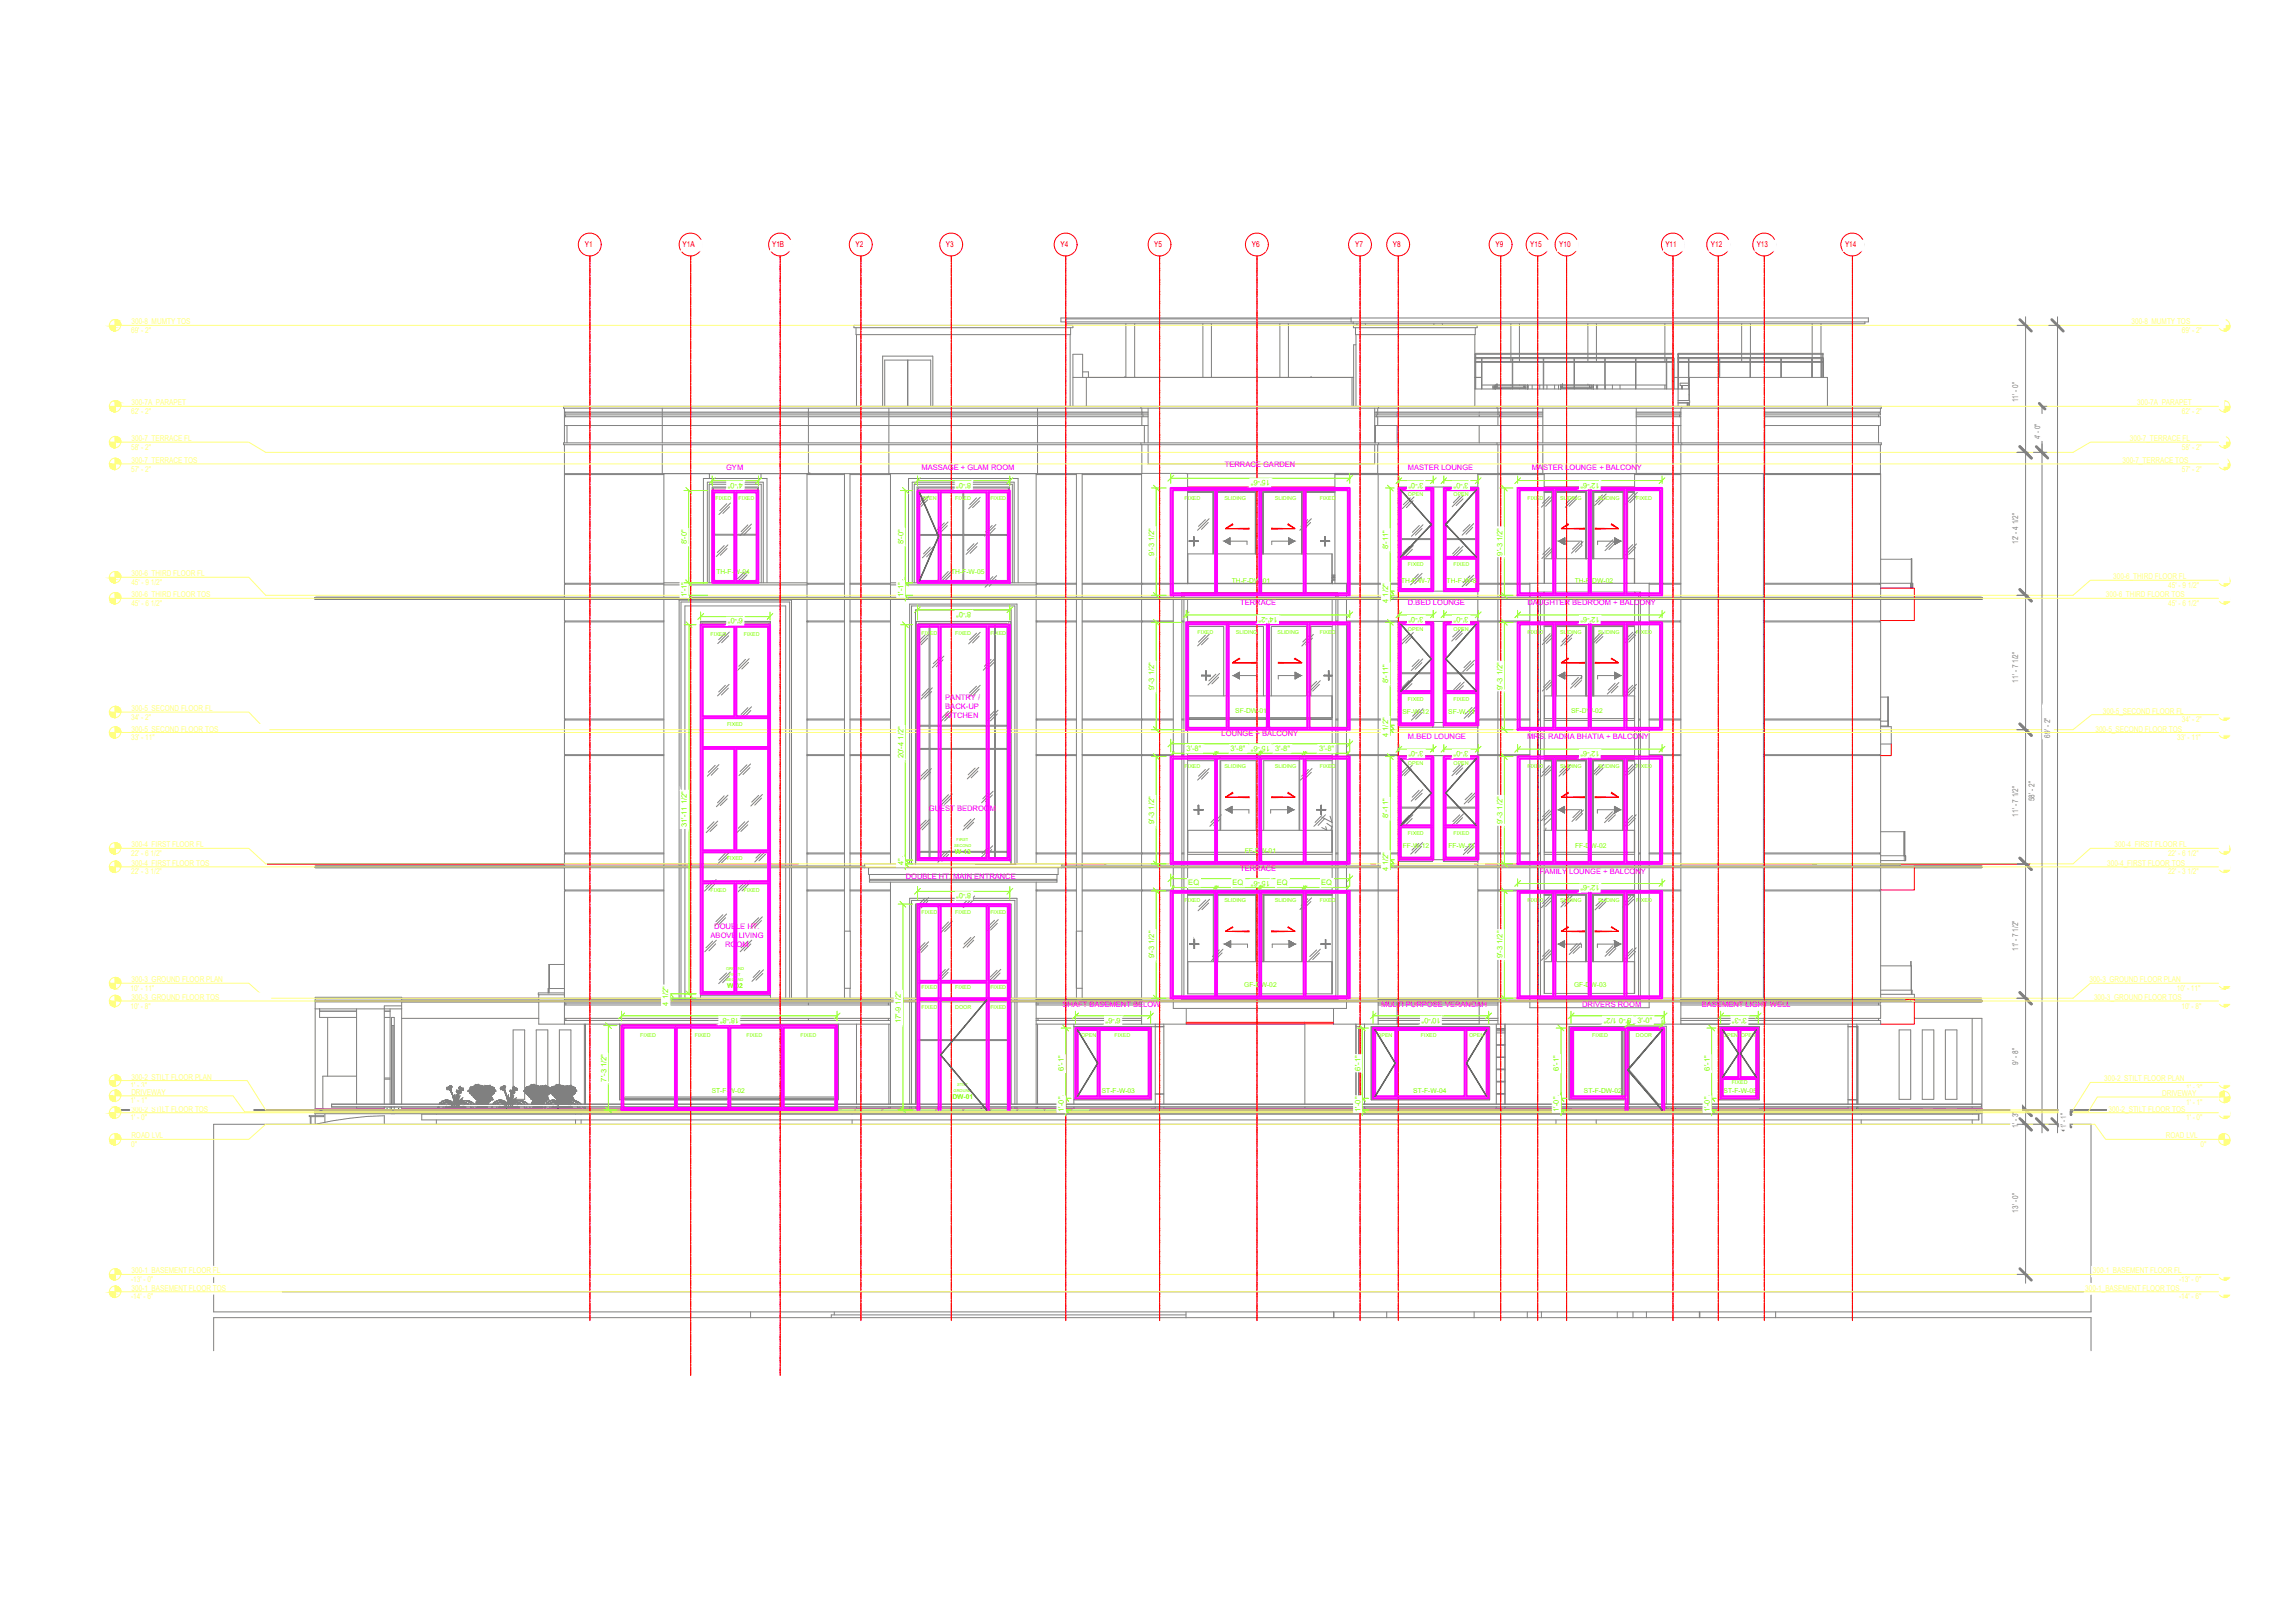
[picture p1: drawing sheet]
<svg xmlns="http://www.w3.org/2000/svg" width="420mm" height="297mm" viewBox="0 0 420 297" stroke-linecap="round" stroke-linejoin="round" font-family="sans-serif">
<defs><g id="words">
<g font-size="1.5" fill="#f00">
<text x="107.1" y="45.3">Y1</text>
<text x="125" y="45.3">Y1A</text>
<text x="141.4" y="45.3">Y1B</text>
<text x="156.6" y="45.3">Y2</text>
<text x="173.2" y="45.3">Y3</text>
<text x="194.1" y="45.3">Y4</text>
<text x="211.3" y="45.3">Y5</text>
<text x="229.2" y="45.3">Y6</text>
<text x="248.1" y="45.3">Y7</text>
<text x="255" y="45.3">Y8</text>
<text x="273.8" y="45.3">Y9</text>
<text x="280.2" y="45.3">Y15</text>
<text x="285.5" y="45.3">Y10</text>
<text x="304.9" y="45.3">Y11</text>
<text x="313.2" y="45.3">Y12</text>
<text x="321.6" y="45.3">Y13</text>
<text x="337.8" y="45.3">Y14</text>
</g>
<g font-size="1.5" fill="#ffff7f">
<text x="24.1" y="59.4">300-8_MUMTY TOS</text>
<text x="390.2" y="59.4">300-8_MUMTY TOS</text>
<text x="24" y="60.9">69' - 2&quot;</text>
<text x="399.5" y="60.9">69' - 2&quot;</text>
<text x="24" y="75.8">62' - 2&quot;</text>
<text x="24.1" y="74.2">300-7A_PARAPET</text>
<text x="391.3" y="74.2">300-7A_PARAPET</text>
<text x="399.5" y="75.8">62' - 2&quot;</text>
<text x="24" y="82.3">58' - 2&quot;</text>
<text x="24.1" y="80.8">300-7_TERRACE FL</text>
<text x="389.9" y="80.8">300-7_TERRACE FL</text>
<text x="399.5" y="82.3">58' - 2&quot;</text>
<text x="24" y="86.3">57' - 2&quot;</text>
<text x="24.1" y="84.7">300-7_TERRACE TOS</text>
<text x="388.6" y="84.7">300-7_TERRACE TOS</text>
<text x="399.5" y="86.3">57' - 2&quot;</text>
<text x="24" y="107">45' - 9 1/2&quot;</text>
<text x="24.1" y="105.5">300-6_THIRD FLOOR FL</text>
<text x="386.9" y="106">300-6_THIRD FLOOR FL</text>
<text x="397" y="107.6">45' - 9 1/2&quot;</text>
<text x="24" y="110.9">45' - 6 1/2&quot;</text>
<text x="24.1" y="109.3">300-6_THIRD FLOOR TOS</text>
<text x="385.5" y="109.3">300-6_THIRD FLOOR TOS</text>
<text x="397" y="110.9">45' - 6 1/2&quot;</text>
<text x="24" y="131.7">34' - 2&quot;</text>
<text x="24.1" y="130.1">300-5_SECOND FLOOR FL</text>
<text x="385" y="130.6">300-5_SECOND FLOOR FL</text>
<text x="24" y="135.5">33' - 11&quot;</text>
<text x="24.1" y="133.9">300-5_SECOND FLOOR TOS</text>
<text x="383.6" y="133.9">300-5_SECOND FLOOR TOS</text>
<text x="398.6" y="135.5">33' - 11&quot;</text>
<text x="399.5" y="132.2">34' - 2&quot;</text>
<text x="24.1" y="155.1">300-4_FIRST FLOOR FL</text>
<text x="387.1" y="155.1">300-4_FIRST FLOOR FL</text>
<text x="24" y="156.7">22' - 6 1/2&quot;</text>
<text x="24" y="160">22' - 3 1/2&quot;</text>
<text x="24.1" y="158.4">300-4_FIRST FLOOR TOS</text>
<text x="385.8" y="158.4">300-4_FIRST FLOOR TOS</text>
<text x="396.9" y="156.7">22' - 6 1/2&quot;</text>
<text x="396.9" y="160">22' - 3 1/2&quot;</text>
<text x="24.1" y="179.7">300-3_GROUND FLOOR PLAN</text>
<text x="382.5" y="179.7">300-3_GROUND FLOOR PLAN</text>
<text x="23.9" y="181.3">10' - 11&quot;</text>
<text x="23.9" y="184.6">10' - 8&quot;</text>
<text x="24.1" y="183">300-3_GROUND FLOOR TOS</text>
<text x="383.4" y="183">300-3_GROUND FLOOR TOS</text>
<text x="398.5" y="181.3">10' - 11&quot;</text>
<text x="399.4" y="184.6">10' - 8&quot;</text>
<text x="24.1" y="197.6">300-2_STILT FLOOR PLAN</text>
<text x="385.2" y="197.9">300-2_STILT FLOOR PLAN</text>
<text x="23.9" y="199.2">1' - 3&quot;</text>
<text x="23.9" y="202">1' - 1&quot;</text>
<text x="24" y="200.3">DRIVEWAY</text>
<text x="24.1" y="203.5">300-2_STILT FLOOR TOS</text>
<text x="386" y="203.5">300-2_STILT FLOOR TOS</text>
<text x="395.8" y="200.6">DRIVEWAY</text>
<text x="400.2" y="199.5">1' - 3&quot;</text>
<text x="400.2" y="202.2">1' - 1&quot;</text>
<text x="23.9" y="205">1' - 0&quot;</text>
<text x="24" y="210">0&quot;</text>
<text x="24" y="208.4">ROAD LVL</text>
<text x="396.5" y="208.4">ROAD LVL</text>
<text x="400.2" y="205">1' - 0&quot;</text>
<text x="402.8" y="210">0&quot;</text>
<text x="24.1" y="233.1">300-1_BASEMENT FLOOR FL</text>
<text x="383.2" y="233.1">300-1_BASEMENT FLOOR FL</text>
<text x="24" y="234.6">-13' - 0&quot;</text>
<text x="24" y="237.8">-14' - 6&quot;</text>
<text x="24.1" y="236.2">300-1_BASEMENT FLOOR TOS</text>
<text x="381.8" y="236.2">300-1_BASEMENT FLOOR TOS</text>
<text x="398.9" y="234.6">-13' - 0&quot;</text>
<text x="398.9" y="237.8">-14' - 6&quot;</text>
</g>
<g font-size="1.5" fill="#808080">
<text x="369.5" y="73.6" transform="rotate(-90 369.5 73.6)">11' - 0&quot;</text>
<text x="369.5" y="99.5" transform="rotate(-90 369.5 99.5)">12' - 4 1/2&quot;</text>
<text x="369.5" y="124.9" transform="rotate(-90 369.5 124.9)">11' - 7 1/2&quot;</text>
<text x="375.3" y="135" transform="rotate(-90 375.3 135)">69' - 2&quot;</text>
<text x="369.5" y="149.5" transform="rotate(-90 369.5 149.5)">11' - 7 1/2&quot;</text>
<text x="372.5" y="146.6" transform="rotate(-90 372.5 146.6)">58' - 2&quot;</text>
<text x="369.5" y="174.1" transform="rotate(-90 369.5 174.1)">11' - 7 1/2&quot;</text>
<text x="369.5" y="194.8" transform="rotate(-90 369.5 194.8)">9' - 8&quot;</text>
<text x="369.5" y="206.4" transform="rotate(-90 369.5 206.4)">1' - 3&quot;</text>
<text x="369.5" y="221.9" transform="rotate(-90 369.5 221.9)">13' - 0&quot;</text>
</g>
<g font-size="1.4" fill="#808080">
<text x="373.5" y="80.4" transform="rotate(-90 373.5 80.4)">4' - 0&quot;</text>
<text x="378.2" y="206.5" transform="rotate(-90 378.2 206.5)">1' - 1&quot;2&quot;</text>
</g>
<g font-size="1.4" fill="#f0f">
<text x="132.9" y="86">GYM</text>
<text x="168.7" y="86">MASSAGE + GLAM ROOM</text>
<text x="224.2" y="85.5">TERRACE GARDEN</text>
<text x="257.7" y="86">MASTER LOUNGE</text>
<text x="280.4" y="86">MASTER LOUNGE + BALCONY</text>
<text x="227" y="110.8">TERRACE</text>
<text x="257.7" y="110.7">D.BED LOUNGE</text>
<text x="279.7" y="110.7">DAUGHTER BEDROOM + BALCONY</text>
<text x="173.1" y="128">PANTRY /</text>
<text x="173.1" y="129.7">BACK-UP</text>
<text x="173.1" y="131.4">KITCHEN</text>
<text x="223.6" y="134.6">LOUNGE + BALCONY</text>
<text x="257.8" y="135.3">M.BED LOUNGE</text>
<text x="279.6" y="135.2">MRS. RADHA BHATIA + BALCONY</text>
<text x="170.1" y="148.4">GUEST BEDROOM</text>
<text x="165.8" y="160.9">DOUBLE HT. MAIN ENTRANCE</text>
<text x="227" y="159.4">TERRACE</text>
<text x="281.9" y="159.9">FAMILY LOUNGE + BALCONY</text>
<text x="130.1" y="171.6">ABOVE</text>
<text x="130.8" y="170">DOUBLE HT.</text>
<text x="132.8" y="173.3">ROOM</text>
<text x="135.3" y="171.6">LIVING</text>
<text x="194.5" y="184.2">SHAFT BASEMENT BELOW</text>
<text x="252.9" y="184.2">MULTI PURPOSE VERANDAH</text>
<text x="289.6" y="184.2">DRIVERS ROOM</text>
<text x="311.6" y="184.2">BASEMENT LIGHT WELL</text>
</g>
<g font-size="1.4" fill="#7fff00">
<text x="136" y="88.3" transform="rotate(180 136 88.3)">4'-0&quot;</text>
<text x="177.8" y="88.3" transform="rotate(180 177.8 88.3)">8'-0&quot;</text>
<text x="232.5" y="87.9" transform="rotate(180 232.5 87.9)">15'-6&quot;</text>
<text x="260.6" y="88.3" transform="rotate(180 260.6 88.3)">3'-0&quot;</text>
<text x="268.9" y="88.3" transform="rotate(180 268.9 88.3)">3'-0&quot;</text>
<text x="292.9" y="88.3" transform="rotate(180 292.9 88.3)">12'-6&quot;</text>
<text x="125.7" y="99.6" transform="rotate(-90 125.7 99.6)">8'-0&quot;</text>
<text x="165.4" y="99.6" transform="rotate(-90 165.4 99.6)">8'-0&quot;</text>
<text x="211.3" y="101.7" transform="rotate(-90 211.3 101.7)">9'-3 1/2&quot;</text>
<text x="254.2" y="100.5" transform="rotate(-90 254.2 100.5)">8'-11&quot;</text>
<text x="275.1" y="101.7" transform="rotate(-90 275.1 101.7)">9'-3 1/2&quot;</text>
<text x="125.7" y="109.2" transform="rotate(-90 125.7 109.2)">1'-1&quot;</text>
<text x="136" y="113.2" transform="rotate(180 136 113.2)">6'-0&quot;</text>
<text x="165.4" y="109.2" transform="rotate(-90 165.4 109.2)">1'-1&quot;</text>
<text x="177.8" y="112" transform="rotate(180 177.8 112)">8'-0&quot;</text>
<text x="233.9" y="112.9" transform="rotate(180 233.9 112.9)">14'-2&quot;</text>
<text x="254.2" y="110.3" transform="rotate(-90 254.2 110.3)">4 1/2&quot;</text>
<text x="260.6" y="112.9" transform="rotate(180 260.6 112.9)">3'-0&quot;</text>
<text x="268.9" y="112.9" transform="rotate(180 268.9 112.9)">3'-0&quot;</text>
<text x="292.9" y="112.9" transform="rotate(180 292.9 112.9)">12'-6&quot;</text>
<text x="254.2" y="125.1" transform="rotate(-90 254.2 125.1)">8'-11&quot;</text>
<text x="211.3" y="126.3" transform="rotate(-90 211.3 126.3)">9'-3 1/2&quot;</text>
<text x="275.1" y="126.3" transform="rotate(-90 275.1 126.3)">9'-3 1/2&quot;</text>
<text x="217.2" y="137.5">3'-8&quot;</text>
<text x="225.3" y="137.5">3'-8&quot;</text>
<text x="232.5" y="136.5" transform="rotate(180 232.5 136.5)">15'-6&quot;</text>
<text x="233.4" y="137.5">3'-8&quot;</text>
<text x="241.5" y="137.5">3'-8&quot;</text>
<text x="254.2" y="134.9" transform="rotate(-90 254.2 134.9)">4 1/2&quot;</text>
<text x="260.6" y="137.5" transform="rotate(180 260.6 137.5)">3'-0&quot;</text>
<text x="268.9" y="137.5" transform="rotate(180 268.9 137.5)">3'-0&quot;</text>
<text x="292.9" y="137.5" transform="rotate(180 292.9 137.5)">12'-6&quot;</text>
<text x="165.4" y="138.8" transform="rotate(-90 165.4 138.8)">20'-4 1/2&quot;</text>
<text x="254.2" y="149.7" transform="rotate(-90 254.2 149.7)">8'-11&quot;</text>
<text x="125.8" y="151.4" transform="rotate(-90 125.8 151.4)">31'-11 1/2&quot;</text>
<text x="211.3" y="150.8" transform="rotate(-90 211.3 150.8)">9'-3 1/2&quot;</text>
<text x="275.1" y="150.8" transform="rotate(-90 275.1 150.8)">9'-3 1/2&quot;</text>
<text x="165.4" y="158.4" transform="rotate(-90 165.4 158.4)">4&quot;</text>
<text x="217.6" y="162">EQ</text>
<text x="225.6" y="162">EQ</text>
<text x="232.5" y="161.1" transform="rotate(180 232.5 161.1)">15'-6&quot;</text>
<text x="233.8" y="162">EQ</text>
<text x="241.9" y="162">EQ</text>
<text x="254.2" y="159.5" transform="rotate(-90 254.2 159.5)">4 1/2&quot;</text>
<text x="177.8" y="163.5" transform="rotate(180 177.8 163.5)">8'-0&quot;</text>
<text x="292.9" y="162" transform="rotate(180 292.9 162)">12'-6&quot;</text>
<text x="211.3" y="175.4" transform="rotate(-90 211.3 175.4)">9'-3 1/2&quot;</text>
<text x="275.1" y="175.4" transform="rotate(-90 275.1 175.4)">9'-3 1/2&quot;</text>
<text x="122.3" y="184.1" transform="rotate(-90 122.3 184.1)">4 1/2&quot;</text>
<text x="135.3" y="186.3" transform="rotate(180 135.3 186.3)">18'-8&quot;</text>
<text x="164.9" y="187.3" transform="rotate(-90 164.9 187.3)">17'-9 1/2&quot;</text>
<text x="205.1" y="186.3" transform="rotate(180 205.1 186.3)">6'-6&quot;</text>
<text x="263.8" y="186.3" transform="rotate(180 263.8 186.3)">10'-0&quot;</text>
<text x="298.7" y="186.3" transform="rotate(180 298.7 186.3)">8'-0 1/2&quot;</text>
<text x="299.8" y="187.2">3'-0&quot;</text>
<text x="319.8" y="186.3" transform="rotate(180 319.8 186.3)">3'-3&quot;</text>
<text x="111" y="197.9" transform="rotate(-90 111 197.9)">7'-3 1/2&quot;</text>
<text x="194.8" y="195.9" transform="rotate(-90 194.8 195.9)">6'-1&quot;</text>
<text x="249" y="195.9" transform="rotate(-90 249 195.9)">6'-1&quot;</text>
<text x="285.4" y="195.9" transform="rotate(-90 285.4 195.9)">6'-1&quot;</text>
<text x="313" y="195.9" transform="rotate(-90 313 195.9)">6'-1&quot;</text>
<text x="194.8" y="203.5" transform="rotate(-90 194.8 203.5)">1'-0&quot;</text>
<text x="249" y="203.5" transform="rotate(-90 249 203.5)">1'-0&quot;</text>
<text x="285.4" y="203.5" transform="rotate(-90 285.4 203.5)">1'-0&quot;</text>
<text x="313" y="203.5" transform="rotate(-90 313 203.5)">1'-0&quot;</text>
</g>
<g font-size="1.2" fill="#7fff00">
<text x="131.1" y="105.1">TH-F-W-04</text>
<text x="174.1" y="105.1">TH-F-W-05</text>
<text x="225.5" y="106.7">TH-F-DW-01</text>
<text x="256.5" y="106.7">TH-F-W-7</text>
<text x="264.8" y="106.7">TH-F-W-8</text>
<text x="288.3" y="106.7">TH-F-DW-02</text>
<text x="226.1" y="130.5">SF-DW-01</text>
<text x="256.8" y="130.6">SF-W-12</text>
<text x="265.1" y="130.6">SF-W-11</text>
<text x="287.6" y="130.5">SF-DW-02</text>
<text x="256.8" y="155.2">FF-W-12</text>
<text x="265.2" y="155.2">FF-W-11</text>
<text x="288.4" y="155.2">FF-DW-02</text>
<text x="174.8" y="156.3">W-13</text>
<text x="227.9" y="156.2">FF-DW-01</text>
<text x="133.1" y="180.9">W-02</text>
<text x="227.8" y="180.7">GF-DW-02</text>
<text x="288.2" y="180.7">GF-DW-03</text>
<text x="130.3" y="200.1">ST-F-W-02</text>
<text x="174.4" y="201.2">DW-01</text>
<text x="201.7" y="200.1">ST-F-W-03</text>
<text x="258.7" y="200.1">ST-F-W-04</text>
<text x="290" y="200.1">ST-F-DW-02</text>
<text x="315.6" y="200.1">ST-F-W-05</text>
</g>
<g font-size="1" fill="#7fff00">
<text x="131" y="91.6">FIXED</text>
<text x="135.2" y="91.6">FIXED</text>
<text x="168.7" y="91.6">OPEN</text>
<text x="174.9" y="91.6">FIXED</text>
<text x="181.3" y="91.6">FIXED</text>
<text x="216.9" y="91.5">FIXED</text>
<text x="224.2" y="91.5">SLIDING</text>
<text x="233.4" y="91.5">SLIDING</text>
<text x="241.6" y="91.5">FIXED</text>
<text x="257.8" y="90.8">OPEN</text>
<text x="266.1" y="90.8">OPEN</text>
<text x="279.7" y="91.5">FIXED</text>
<text x="285.6" y="91.5">SLIDING</text>
<text x="292.6" y="91.5">SLIDING</text>
<text x="299.6" y="91.5">FIXED</text>
<text x="257.8" y="103.7">FIXED</text>
<text x="266.1" y="103.7">FIXED</text>
<text x="130.1" y="116.4">FIXED</text>
<text x="136.2" y="116.4">FIXED</text>
<text x="168.7" y="116.1">FIXED</text>
<text x="174.9" y="116.1">FIXED</text>
<text x="181.3" y="116.1">FIXED</text>
<text x="219.2" y="116">FIXED</text>
<text x="226.3" y="116">SLIDING</text>
<text x="233.9" y="116">SLIDING</text>
<text x="241.6" y="116">FIXED</text>
<text x="257.8" y="115.4">OPEN</text>
<text x="266.1" y="115.4">OPEN</text>
<text x="279.7" y="116">FIXED</text>
<text x="285.6" y="116">SLIDING</text>
<text x="292.6" y="116">SLIDING</text>
<text x="299.6" y="116">FIXED</text>
<text x="257.8" y="128.3">FIXED</text>
<text x="266.1" y="128.3">FIXED</text>
<text x="133.1" y="132.8">FIXED</text>
<text x="216.9" y="140.6">FIXED</text>
<text x="224.2" y="140.6">SLIDING</text>
<text x="233.4" y="140.6">SLIDING</text>
<text x="241.6" y="140.6">FIXED</text>
<text x="257.8" y="140">OPEN</text>
<text x="266.1" y="140">OPEN</text>
<text x="279.7" y="140.6">FIXED</text>
<text x="285.6" y="140.6">SLIDING</text>
<text x="292.6" y="140.6">SLIDING</text>
<text x="299.6" y="140.6">FIXED</text>
<text x="257.8" y="152.8">FIXED</text>
<text x="266.1" y="152.8">FIXED</text>
<text x="133.1" y="157.3">FIXED</text>
<text x="130.1" y="163.3">FIXED</text>
<text x="136.2" y="163.3">FIXED</text>
<text x="168.7" y="167.3">FIXED</text>
<text x="174.9" y="167.3">FIXED</text>
<text x="181.3" y="167.3">FIXED</text>
<text x="216.9" y="165.2">FIXED</text>
<text x="224.2" y="165.2">SLIDING</text>
<text x="233.4" y="165.2">SLIDING</text>
<text x="241.6" y="165.2">FIXED</text>
<text x="279.7" y="165.2">FIXED</text>
<text x="285.6" y="165.2">SLIDING</text>
<text x="292.6" y="165.2">SLIDING</text>
<text x="299.6" y="165.2">FIXED</text>
<text x="168.7" y="181">FIXED</text>
<text x="168.7" y="184.7">FIXED</text>
<text x="174.9" y="181">FIXED</text>
<text x="174.9" y="184.7">DOOR</text>
<text x="181.3" y="181">FIXED</text>
<text x="181.3" y="184.7">FIXED</text>
<text x="117.2" y="189.9">FIXED</text>
<text x="127.2" y="189.9">FIXED</text>
<text x="136.7" y="189.9">FIXED</text>
<text x="146.6" y="189.9">FIXED</text>
<text x="197.9" y="189.9">OPEN</text>
<text x="204" y="189.9">FIXED</text>
<text x="252.1" y="189.9">OPEN</text>
<text x="260.1" y="189.9">FIXED</text>
<text x="268.9" y="189.9">OPEN</text>
<text x="291.5" y="189.9">FIXED</text>
<text x="299.5" y="189.9">DOOR</text>
<text x="315.4" y="189.9">OPEN</text>
<text x="318.7" y="189.9">OPEN</text>
<text x="317" y="198.4">FIXED</text>
</g>
<g font-size=".7" fill="#7fff00">
<text x="174.7" y="154.9">SECOND</text>
<text x="175.1" y="153.9">FIRST</text>
<text x="132.9" y="177.5">GROUND</text>
<text x="133" y="179.5">SECOND</text>
<text x="133.5" y="178.5">FIRST</text>
<text x="174.6" y="199.8">GROUND</text>
<text x="175.2" y="198.8">STILT</text>
</g>
</g></defs>
<!-- layer: A-WALL -->
<g fill="none" stroke="#808080" stroke-width=".18">
<path d="M156.3 59.5h40.1v.5h-40.1zM194.2 58.2h147.9v.7h-147.9zM206.1 59.3v9.8M207.7 59.3v9.8M220.2 59.3v9.8M221.8 59.3v9.8M234.3 59.3v9.8M235.9 59.3v9.8M247.4 58.4h-52.3v.9h146.3v-.4M247.4 58.2v.7M247.7 58.9v.4M247.8 59.5h22.6v.5h-22.6z"/>
<path d="M248.4 59.3v.2M250 59.3v.2M262.5 59.3v.2M264.1 59.3v.2M276.6 59.3v5.4M278.2 59.3v5.4M290.7 59.3v5.4M292.3 59.3v5.4M304.8 59.3v5.4M306.4 59.3v5.4M318.9 59.3v5.4M320.5 59.3v5.4"/>
<path d="M331.8 59.3v5.4M333.4 59.3v5.4M103.3 75.4v.2M103.3 75.9v.4M103.3 77.9v3.2M121.2 74.7v6.4M148 74.7v6.4M156.8 61.2v13.2M161.6 74.4v-9.2h9.2v9.2M162.7 74.7v6.4M189.9 74.7v6.4M195.9 61.2v13.2"/>
<path d="M196.4 69.1h2.5v5.3M198.2 68.1h1.1v1h48.5M198.2 69.1v-4.3h-1.8v9.6M206 69.1h.1M210.2 74.7v6.4M240 69.1h.1M247.5 69.1v5.3M251.7 74.7v6.4M251.8 77.9v3.2M255.8 75.4v.2M255.8 75.9v.4M255.8 77.9v3.2"/>
<path d="M270 69.1h.1M270 71.2h39.2v2.1M270.2 69.1h1M270.8 75.4v.2M270.8 75.9v.4M270.8 77.9v3.2M276.6 64.8v.6M276.6 65.6v.6M276.6 70.5h.1M276.6 71.1v.1M278.2 64.8v.6M278.2 65.6v.6"/>
<path d="M278.2 70.5h.1M278.2 71.1v.1M282.4 74.7v6.4M290.7 70.5h.1M290.7 64.8v.6M290.7 65.6v.6M290.7 71.1v.1M292.3 64.8v.6M292.3 65.6v.6M292.3 70.5v.7M299.6 74.7v6.4M304.8 64.8v.6"/>
<path d="M304.8 65.6v.6M304.8 70.5v.7M306.5 69.1h.7M307.2 71.2v3.2M307.3 69.1h1.8M307.7 75.4v.2M307.7 75.9v.4M307.7 77.9v3.2M309.2 73.7v.7M309.3 73.3v-4.2h25.3v5.3M309.3 73.7v.7M318.9 64.8v.6"/>
<path d="M318.9 65.6v.6M320.5 64.8v.6M323.1 74.7v6.4M331.8 64.8v.6M331.8 65.6v.6M331.8 66.3v2.8M333.4 64.8v.6M333.4 65.6v.6M333.4 66.3v2.8M103.3 86.7v20.1h18.2M103.3 86.9h18.2M121.2 81.4v5.3h27.1"/>
<path d="M121.5 86.7v96.2M129.9 86.7v.9M139.3 86.7v.9M147.7 86.9h6.9M147.7 86.7v20.1h6.9M148 81.4v5.3M148.3 86.7h.1M154.6 86.7v96.2M155.6 86.9h7.4M155.6 86.7v83.7M162.7 81.4v5.3h27.2v-5.3M163 86.7v71.4"/>
<path d="M189.7 86.9h7.4M189.7 86.7v20.1h7.4M197.1 86.7v96.2h-7.4v-19.8h7.4M198.1 86.9h10.9M198.1 86.7v96.2h10.9M210.2 81.4v3.5h41.5v-3.5M244.4 86.9h11.6M244.4 86.7h7.9M256 86.7v96.2h-3.7M256 89.1h14.6M262.3 89.1v19.1M264.3 89.1v19.1"/>
<path d="M270.6 86.7v27h9.5M270.6 86.9h12.1M274.2 86.7h70.1v20.1h-21.5v-20.1M282.4 81.4v5.2h-8.2v20.2M282.7 86.7v20.1M299.3 86.9h8.4M299.3 86.7v20.1M299.6 81.4v5.2h8.1v27.1h-5.8M322.8 86.9h21.5M323.1 81.4v5.3M103.5 106.8v.1M103.5 113.7v.1"/>
<path d="M121.5 106.9h-18.2v6.8h18.2M121.5 113.8h-18.2v17.8h18.2M128.2 113.7h12.9M128.8 106.7v-19.1h11.6v19.1M129.5 106.7v-18.4h10.2v18.4M129.8 106.7v-18.1h9.6v18.1M130.4 106.6h8.5M130.4 106.7v-17.6h8.5v17.6M147.7 113.7h.2M147.9 106.8v.1M147.9 113.7v.1M154.6 113.8h-6.9v17.8h6.9"/>
<path d="M154.6 106.9h-6.9v6.8h6.9M155.6 106.8h7.4M155.6 113.8h7.4M155.6 113.7h7.4M155.6 106.9h7.4M166.3 106.7v-19.1h20.1v19.1M167 106.7v-18.4h18.7v18.4M167.4 106.7v-18.1h17.9v18.1M167.9 106.7v-17.6h16.9v17.6M189.9 106.8v.1M189.9 113.7v.1M197.1 113.8h-7.4v17.8h7.4"/>
<path d="M197.1 106.9h-7.4v6.8h7.4M198.1 106.8h19.3M198.1 113.8h16.7M198.1 113.7h16.7M198.1 106.9h16.7M209 106.8v-20.2h8.2l.2 .1v20.1M209 106.9v6.8M209 113.8v17.8M209.2 106.8v.1M209.2 113.7v.1M216.4 113.8h.3M216.4 113.7h.3"/>
<path d="M217.4 113.7h26.5M217.4 108.4v.4M244.4 106.8h11.6M244.4 106.8v-20.2h7.9v100.8h-8.2v-2.8M244.4 108.4v.4M244.6 113.8h.3M244.6 113.7h.3M246.5 113.8h9.5M246.5 113.7h9.5M246.5 106.9h9.5M256 113.7h14.7M256 108.2h14.6"/>
<path d="M262.3 113.7v19.4M264.2 113.7v19M270.6 113.7v24.4h9.5M270.6 106.8h9.5M270.6 113.8h9.5M270.6 106.9h9.5M270.7 106.8v.1M270.7 113.7v.1M274.2 106.9v6.8M274.2 113.8v17.8M274.4 106.8v.1M274.4 113.7v.1"/>
<path d="M281.6 113.8h.4M281.6 113.7h.4M282.7 113.7h16.6M282.7 108.4v.3M299.3 108.4v.3M300 113.8h.3M300 113.7h.3M301.9 106.8h5.8M301.9 113.8h5.8v73.6M301.9 106.9h5.8M307.6 113.7v.1M322.8 113.8h21.5v17.8h-21.5z"/>
<path d="M322.8 106.9h21.5v6.8h-21.5zM323 106.8v.1M323 113.7v.1M344.1 106.8v.1M344.1 113.7v.1M103.5 131.6v.2M103.5 138.1v.2M121.5 131.8h-18.2v6.3h18.2M121.5 138.3h-18.2v17.8h18.2M147.9 131.6v.2M147.9 138.1v.2M154.6 138.3h-6.9v17.8h6.9"/>
<path d="M154.6 131.8h-6.9v6.3h6.9M155.6 138.3h7.4M155.6 138.1h7.4M155.6 131.8h7.4M155.6 131.6h7.4M167.6 138.3h.2v19.1h16.9v-19.1h.3M189.9 131.6v.2M189.9 138.1v.2M197.1 138.3h-7.4v17.8h7.4M197.1 131.8h-7.4v6.3h7.4M198.1 138.3h16.7M198.1 138.1h16.7"/>
<path d="M198.1 131.8h16.7M198.1 131.6h16.7M209 131.8v6.3M209 138.3v17.8M209.2 131.6v.2M209.2 138.1v.2M216.4 138.3h.3M216.4 138.1h.3M216.4 131.8h.3M216.4 131.6h.3M217.4 138.3h26.5M217.4 131.5h26.5"/>
<path d="M244.6 138.3h.3M244.6 138.1h.3M244.6 131.8h.3M244.6 131.6h.3M246.5 138.3h33.6M246.5 138.1h9.5M246.5 131.8h9.5M246.5 131.6h9.5M262.3 132.7h.1M262.3 138.3v19h1.9v-19M262.3 133.1h8.3M262.3 132.2h1.9"/>
<path d="M270.6 132.7h.1M270.6 138.3v24.6h9.5M270.6 131.8h9.5M270.6 131.6h9.5M270.7 131.6v.2M270.7 138.1v.2M274.2 131.8v6.3M274.2 138.3v17.8M274.4 131.6v.2M274.4 138.1v.2M281.6 138.3h.4M281.6 138.1h.4"/>
<path d="M281.6 131.8h.4M281.6 131.6h.4M282.7 138.3h16.6M300 138.3h.3M300 138.1h.3M300 131.8h.3M300 131.6h.3M301.9 138.3h5.8M301.9 138.1h5.8M301.9 131.8h5.8M301.9 131.6h5.8M322.8 138.3h21.5v17.8h-21.5z"/>
<path d="M322.8 131.8h21.5v6.3h-21.5zM323 131.6v.2M323 138.1v.2M344.1 131.6v.2M344.1 138.1v.2M344.3 133h1.9v3.2h-1.9M103.5 156.1v.2M121.5 156.3h-18.2v6.6h18.2M147.9 156.1v.2M154.6 156.3h-6.9v6.6h6.9M155.6 156.1h7.4M155.6 156.3h7.4"/>
<path d="M167.6 158.1v-44.4h17.4v44.4M189.9 156.1v.2M197.1 156.3h-7.4v1.8M198.1 156.1h16.7M198.1 156.3h16.7M209 156.3v6.6M209.2 156.1v.2M216.4 156.1h.3M216.4 156.3h.3M244.6 156.1h.3M244.6 156.3h.3M246.5 156.1h9.5"/>
<path d="M246.5 156.3h9.5M270.6 156.1h9.5M270.6 156.3h9.5M270.7 156.1v.2M274.2 156.3v6.6M274.4 156.1v.2M281.6 156.1h.4M281.6 156.3h.4M300 156.1h.3M300 156.3h.3M301.9 156.1h5.8M301.9 156.3h5.8"/>
<path d="M322.8 156.3h21.5v6.6h-21.5zM323 156.1v.2M344.1 156.1v.2M103.5 162.9v.2M121.5 163.1h-18.2v19.8M147.9 162.9v.2M154.6 163.1h-6.9v19.8M154.6 170.4h1.1v10.5h-1.1M155.6 163.1h7.4M155.6 162.9h7.4M163 161.4v21.5M167.9 165.5v17.2h-.1"/>
<path d="M184.8 165.5v17.2h.2M189.7 161.4v1.5h7.4M189.9 162.9v.2M197.1 170.4h1M198.1 163.1h16.7M198.1 162.9h16.7M209 163.1v24.3h8.2v-2.8M209.2 162.9v.2M216.4 163.1h.3M216.4 162.9h.3M217.4 162.9h26.5M244.6 163.1h.3"/>
<path d="M244.6 162.9h.3M246.5 163.1h9.5M246.5 162.9h9.5M270.7 162.9v.2M274.2 163.1v24.3h48.9v-4.2h-15.4M274.4 162.9v.2M280.1 163.1h-9.5v19.8h3.6M281.6 163.1h.4M281.6 162.9h.4M282.7 162.9h16.6M300 163.1h.3M300 162.9h.3"/>
<path d="M301.9 163.1h5.8M301.9 162.9h5.8M322.8 163.1h21.5v19.8h-21.5zM323 162.9v.2M344.1 162.9v.2M57.7 184.6v19.6M58.5 184.6v.5h6.8M65.3 184.6v17.5M65.3 197h-6.2v6.7M70.4 185.1h1M70.4 184.6v17.5M71.4 184.6v17.5"/>
<path d="M73.5 186.4h25.1M73.5 184.6v17.5M93.9 199.2h.1M96.1 199.5v-11h-2.2v11.3M96.1 199.8v1.4h-2.2v-1.3M98.2 199.3h.1M98.2 198.8v-10.3h2.1v10.5M98.2 199.6v.1M98.6 182.1v5.3h4.7M100.3 199.9h.1M100.3 199.1v.1M100.3 199.6v.1"/>
<path d="M100.3 199.9v.1M102.4 199.4h.1M102.4 198.7v-10.2h2.1v10.3M102.4 198.8v.4M103.3 183.6v.3M103.3 186.4v.4M103.6 183.6v.3M103.6 186.4v.4M104.5 199.3h.1M104.5 199.4h.1M104.5 199.2h.1M104.5 199.9v.2"/>
<path d="M107.2 187.4v14.7M113.5 187.4v13.9h40v-13.9M128.2 182.1h.1M128.2 182.2h12.9M141 182.1h.1M148 183.6v.3M148 186.4v.4M155.6 180.9v2M156.8 187.4v14.7M162.7 187.4v14.7M189.9 187.4v14.7M196.6 187.4v14.7"/>
<path d="M197.1 180.9h1M210.8 187.9v13.4h-14.2M213.1 187.9h-1.6v14.2M213.1 187.4v14.7M217.2 187.4h21.7M217.4 182.6l-.2 .1v.3M238.9 187.1v15M244.4 182.6l-.3 .1v.3M248.2 187.4v14.7M249.8 187.4v14.7M251 187.9h21.7v13.4h-21.7zM255.8 183.2h15v4.2h-15z"/>
<path d="M273.9 187.4v14.7M273.9 188.2h1.6M275.5 187.4v14.7M287.3 187.9h10v13.4h-10zM314.7 187.9h7.4v13.4h-7.4zM338.3 187.4v14.7M339.9 187.4v.5h-1.6M344.3 182h6.2v.7h-6.2M347.7 188.5h2.1v12.7h-2.1zM350.5 186.4h12.3v19.4M351.9 188.5h2.1v12.7h-2.1zM356.2 188.5h2.1v12.7h-2.1z"/>
<path d="M361.1 186.4v15.7M56.7 204.2h-.1M56.7 204.2l-.1 .1 .2 .1v1.4M56.7 204.2h2.6v.2h-2.4v1.4M57.7 204.4v1.4a64.2 64.2 0 0 1 12.7-1.6v1.6M57.7 203.7h12.7M60.7 202.1h302.1v.5h-302.1zM65.3 202.6v1.1M70.4 202.6v.9M71.4 203.3v.2M73.5 202.6v.7M99.3 201.2h.1"/>
<path d="M99.5 201.2h.1M99.7 201.2h.1M99.9 201.2h.1M100.3 200.1v.1M100.3 200.3v.6M100.3 201v.1M102.4 201.2h.1M102.4 200.5v.1M102.4 200.7v.1M103.9 201.2h.1M104.1 201.2h.1M104.3 201.2h.1"/>
<path d="M104.5 200.3h.1M104.5 200.8h.1M104.5 201h.1M104.5 200.6h.1M104.5 200.9v.1M104.5 201.1v.1M106.4 203.7v.2M106.4 205v.8M107.2 202.6v.5M156 203.7v.2M156 205v.8M156.8 202.6v.7"/>
<path d="M162.7 202.6v.9M189.9 202.6v.9M196.6 202.6v.7M211.5 200.2h1.6M211.5 202.6v.7M213.1 202.6v.7M238.9 202.6v.7M248.2 202.6v.7M249.8 202.6v.7M273.9 202.6v.7M275.5 202.6v.7M284.9 205v.8"/>
<path d="M292.2 205v.8M298.3 203.1h6.1M338.3 201.3h1.6v.8M338.3 202.6v.7M339.9 202.6v.5M340.7 203.7v.2M340.7 205v.8M361.1 202.6v.7M361.1 203.7v.2"/>
</g>
<!-- layer: A-FLOR -->
<g fill="none" stroke="#808080" stroke-width=".18">
<path d="M156.7 60v1.2h39.3v-1.2M248.2 60v1.2h21.9v-1.2M103.2 74.4h241.2v.3h-241.2zM208.9 74.4v.3M252.4 74.4v.3M274.1 74.4v.3M307.9 74.4v.3M309.2 73.9h.1M309.2 72.2h.1M103.2 81.1h241.2v.3h-241.2zM208.9 81.1v.3M252.4 81.1v.3"/>
<path d="M274.1 81.1v.3M307.9 81.1v.3M121.5 107h26.2M121.5 106.7h26.2M163 107h26.7M163 106.7h26.7M217.4 106.8h26.5M167.6 128.5h.2M167.6 128.3h.2M167.6 135.8h.2M167.6 134.1h.2M167.6 133.5h.2"/>
<path d="M184.7 128.5h.3M184.7 128.3h.3M184.7 135.8h.3M184.7 134.1h.3M184.7 133.5h.3M217.4 131.7h26.5M217.4 131.3h26.5M256 132.7h6.3v.4h-6.3M264.2 133.1v-.4h6.4v.4M282.7 131.9h16.6M282.7 131.5h16.6M217.4 156.4h26.5"/>
<path d="M217.4 156h26.5M256 157.3h6.3v.4h-6.3M264.2 157.3h6.4v.4h-6.4zM282.7 156.4h16.6M282.7 156h16.6M344.3 158.3h3.6v.4M57.7 182.5h15.8v2.1h-15.8zM58.5 184.6v1.6h1.5M70.4 186.2h1M70.4 197.5h1M70.4 197.3h1M73.5 184.1h-3.1v.5"/>
<path d="M103.3 181.7h-4.7v.4h4.7M128.3 182.2v-.3h12.7v.3M211.5 187.4v.5h-14.9M307.7 182.9h15.1M323.5 182.9v.3h-.4M344.3 182.9h4.6M59.5 203.7v1.7M71.4 202.6v.7h-1M72.5 203.5v-.2h85.6v.2M76.7 203.3v.2M77.2 203.9h285.1v1.1h-285.1zM77.3 203.3v.2"/>
<path d="M79.9 203.7v.2M79.9 205v.8M81.5 203.3v.2M82 203.3v.2M86.2 203.3v.2M86.8 203.3v.2M91 203.3v.2M91.5 203.3v.2M95.8 203.3v.2M96.3 203.3v.2M100.5 203.3v.2M101 203.3v.2"/>
<path d="M105.3 203.3v.2M105.4 203.7v.2M105.4 205v.8M105.8 203.3v.2M106.4 203.3v-.2h.8v.2M110 203.3v.2M110.5 203.3v.2M114.8 203.3v.2M115.3 203.3v.2M119.5 203.3v.2M120.1 203.3v.2M124.3 203.3v.2"/>
<path d="M124.8 203.3v.2M129 203.3v.2M129.6 203.3v.2M133.8 203.3v.2M134.3 203.3v.2M138.6 203.3v.2M139.1 203.3v.2M143.3 203.3v.2M143.8 203.3v.2M148.1 203.3v.2M148.6 203.3v.2M152.8 203.3v.2"/>
<path d="M153.4 203.3v.2M156.8 203.1h-48v.2M157.6 203.3v.2M167.8 203.1v.4M168 203.1h16.7M185 203.1v.4M194.6 203.5v-.2h166.5v.4h-290.7v-.2h290.7M195.1 203.3v.2M199.3 203.3v.2M199.9 203.3v.2M204.1 203.3v.2M204.6 203.3v.2"/>
<path d="M208.9 203.3v.2M209.4 203.3v.2M213.6 203.3v.2M214.1 203.3v.2M218.4 203.3v.2M218.9 203.3v.2M223.1 203.3v.2M223.6 203.3v.2M227.9 203.3v.2M228.4 203.3v.2M232.6 203.3v.2M233.2 203.3v.2"/>
<path d="M237.4 203.3v.2M237.9 203.3v.2M242.1 203.3v.2M242.7 203.3v.2M246.9 203.3v.2M247.4 203.3v.2M248.2 203.1h27.3M251.7 203.3v.2M252.2 203.3v.2M256.4 203.3v.2M257 203.3v.2M261.2 203.3v.2"/>
<path d="M261.7 203.3v.2M265.9 203.3v.2M266.4 203.3v.2M270.7 203.3v.2M271.2 203.3v.2M275.5 203.3v.2M276 203.3v.2M280.2 203.3v.2M280.7 203.3v.2M284.9 203.3v.2M285.5 203.3v.2M289.7 203.3v.2"/>
<path d="M290.2 203.3v.2M294.5 203.3v.2M295 203.3v.2M299.2 203.3v.2M299.8 203.3v.2M304 203.3v.2M304.5 203.3v.2M308.7 203.3v.2M309.3 203.3v.2M313.5 203.3v.2M314 203.3v.2M318.3 203.3v.2"/>
<path d="M318.8 203.3v.2M323 203.3v.2M323.6 203.3v.2M327.8 203.3v.2M328.3 203.3v.2M332.5 203.3v.2M333 203.3v.2M337.3 203.3v.2M337.8 203.3v.2M338.3 203.1h1.6v.2M342.1 203.3v.2M342.6 203.3v.2"/>
<path d="M346.8 203.3v.2M347.3 203.3v.2M351.5 203.3v.2M352.1 203.3v.2M356.3 203.3v.2M356.8 203.3v.2M361.1 205v.8M362.2 203.9v1.1M137.4 240.1v1.1M152.7 240.1v.6M217.1 240.7h-64.9v.5M217.1 240.1v1.1"/>
<path d="M244.2 240.1v1.1M253.9 240.1v1.1M269.9 240.1v1.1M279.6 240.1v1.1M282.2 240.1v1.1M296.1 240.1v1.1M299 240.1v1.1M301.4 240.1v1.1M311.1 240.1v1.1M311.2 240.1v1.1M325.1 240.1v1.1"/>
</g>
<!-- layer: I-WALL -->
<g fill="none" stroke="#808080" stroke-width=".18">
<path d="M198.9 69.1h48.6M248.2 61.2v13.2M270 69.1h.1M270 61.2v13.2M270.2 69.1h1M184.8 133.5v4.8M248.2 187.4v14.7M248.2 187.9h.8M249 187.4v14.7M249.8 187.4v14.7M248.2 202.6v.5M249 202.6v.5"/>
<path d="M249.8 202.6v.5"/>
</g>
<!-- layer: A-DOOR-FRAM -->
<g fill="none" stroke="#808080" stroke-width=".18">
<path d="M162 74.4v-8.5h8.4v8.5M166.2 66h.1M248.2 63.1h-.4v11.3M217.4 89.4h27M222 89.4v12M239.1 89.4v12M282.7 89.4h16.6M282.7 89.1h16.6M284.1 89.4v12.9M298 89.4v12.9M217.4 113.9h26.5M232 114h.1"/>
<path d="M282.7 114h16.6M284.1 114v13.4M298 114v13.4M217.4 138.4h26.5M230.6 138.6h.1M282.7 138.6h16.6M284.1 138.6v13.4M297.9 138.6v13.4M222.1 163.4v12.6M239.2 163.4v12.6M282.7 163.1h16.6M284.1 163.1v12.9"/>
<path d="M297.9 163.1v12.9M249 188.3h-.3v13.8M248.7 202.6v.5"/>
</g>
<!-- layer: A-DETL-HDLN -->
<path d="M57.8 109.5h305M57.8 182.7h305M72.2 203.1h.1" fill="none" stroke="#808080" stroke-width=".18"/>
<!-- layer: A-GENM -->
<g fill="none" stroke="#808080" stroke-width=".18">
<path d="M103.3 74.7v.7h106.9M103.5 75.4v.2M103.5 75.9v.4M103.8 77.9v3.2M209 74.7v.7M209 75.6v.3M209 76.3v1.6M209.2 75.4v.2M209.3 75.9v.4M209.5 77.9v3.2M210.2 75.6h-106.9v.3h106.9M210.2 76.3h-106.9v1.6h106.9"/>
<path d="M251.7 75.6h30.7M251.7 76.3h30.7M251.7 75.4h30.7M251.7 75.9h30.7M251.8 77.9v3.2M252 75.9v.4M252.1 75.4v.2M252.2 74.7v.7M252.2 75.6v.3M252.2 76.3v1.6M274.2 74.7v.7M274.2 75.6v.3"/>
<path d="M274.2 76.3v1.6M274.4 75.4v.2M274.5 75.9v.4M274.7 77.9v3.2M299.6 75.6h8.1v.3h-8.1M299.6 76.3h8.1v1.6h-56M307.3 77.9v3.2M307.5 75.9v.4M307.6 75.4v.2M307.7 74.7v.7h-8.1M323.1 75.6h21.2v.3h-21.2M323.1 76.3h21.2v1.6h-21.2"/>
<path d="M343.9 75.9v.4M343.9 77.9v3.2M344 75.4v.2M344.3 74.7v.7h-21.2M103.3 81.4v5.3h105.7M209 81.4v5.2M217.4 90.1h4.6M217.4 86.7h27M239.1 90.1h5.3M252.2 81.4v5.2M252.3 86.7h21.9M274.2 81.4v5.2"/>
<path d="M282.7 90.1h1.4M282.7 86.7h16.6M298 90.1h1.3M307.7 81.4v5.2M307.7 86.7h15.1M344.3 81.4v5.3M147.7 113.7v.1M189.7 113.7v.1M214.8 106.8h31.7v77.8h-31.7zM216.4 108.4h28.5v74.6h-28.5zM216.7 108.8h27.9v73.8h-27.9zM217.4 101.4h26.5v5.4"/>
<path d="M217.4 109.5h26.5v72.4h-26.5zM217.4 114h14.6v13.4M217.5 101.4v5.4M222.8 101.4v-11.3h7v11.3M224.7 114v13.4M231.3 101.4v-11.3h7v11.3M239.3 114v13.4M243.8 101.4v5.4M243.9 114.7h-3.9v12.7M243.9 114h-11.8v13.4M280.1 106.8h21.8v77.6h-21.8zM281.6 108.4h18.7v74.5h-18.7z"/>
<path d="M282 108.7h18v73.8h-18zM282.7 102.3h16.6v4.5M282.7 114.7h1.4M282.7 109.4h16.6v72.4h-16.6zM282.7 102.3v4.5M284.9 102.3v-12.2h5.4v12.2M291.8 102.3v-12.2h5.4v12.2M298 114.7h1.3M299.2 102.3v4.5M344.3 106.8h5.9v.8h-5.9M344.3 102.3h5.6M349.8 106.8v.8"/>
<path d="M349.8 106.8h.3v.8M350 106.8l-.1-4.5 .1 5.3M147.7 131.6v.2M147.7 138.1v.2M189.7 131.6v.2M189.7 138.1v.2M217.4 139.2h5.3v12.8M217.4 138.5h26.5M217.4 127.4h26.5M217.5 127.4v3.9M217.6 127.4v-12.7h6.4v12.7M223.4 138.5v13.5"/>
<path d="M224.8 127.4v-12.7h6.5v12.7M230.6 138.5v13.5M230.7 138.5v13.5M232.7 127.4v-12.7h6.5v12.7M238 138.5v13.5M243.8 127.4v3.9M243.9 139.2h-5.3v12.8M282.7 139.2h1.4M282.7 127.4h16.6M282.7 127.4v4.1M284.9 127.4v-12.7h5.4v12.7M291.8 127.4v-12.7h5.4v12.7"/>
<path d="M297.9 139.2h1.4M299.2 127.4v4.1M344.3 132.9h1.4M344.3 127.6h1.4v5.3M344.3 132h1.4M345.6 127.6v4.4M345.7 132.8h.1M345.7 127.6v5.3M345.7 132.9h.1M345.7 132h.1M147.7 156.1v.2M158.3 158.1h36.1v.7h-36.1z"/>
<path d="M159 158.8v1.2h34.7v-1.2M166.5 158.1v-47.5h19.7v47.5M166.9 158.1v-47.2h18.9v47.2M167.6 158.1v-46.5h17.5v46.5M189.7 156.1v.2M217.4 152h26.5M217.5 152v4M223.5 152v-12.8h6.5v12.8M231.4 152v-12.8h6.4v12.8M242 151.5l.9 .4M242 149.5l1.9 1M242.7 151.3l.2 .7"/>
<path d="M242.9 150.7l1 .7M243.5 149.4l.4 1.2M243.8 152v4M243.9 151.2l-.2 .8M282.7 152h16.6M282.7 148.4v.1M282.7 152v4M282.8 149.9l-.1 .4M283 151.5v.5M284 149.8l-1.3 1.2M284.9 152v-12.8h5.4v12.8M291.7 152v-12.8h5.4v12.8"/>
<path d="M299.2 152v4M344.3 156.6h4.6v.9h-4.6M344.3 152.2h4.4v4.4M348.6 152.2v4.4M348.6 152.2v5.3M348.7 152.2v4.4M100.5 176.5v5.2M100.6 176.5v4.4M103.3 176.5h-2.8v4.4M147.7 162.9v.2M159.2 160v.9h34.3v-.9M159.2 161.1h34.3v.3h-34.3z"/>
<path d="M159.3 160.9v.2M189.7 162.9v.2M193.4 160.9v.2M217.4 176h26.5M217.4 163.8h4.7M217.5 176v5.9M222.9 176v-12.2h7.1v12.2M231.4 176v-12.2h7v12.2M239.2 163.8h4.7M243.8 176v5.9M282.7 176h16.6M282.7 163.8h1.4"/>
<path d="M282.7 176v5.8M284.9 176v-12.2h5.4v12.2M291.7 176v-12.2h5.4v12.2M297.9 163.8h1.4M299.2 176v5.8M344.3 176.8h5.6v5.2M349.8 176.8l.1-.8v5.2M65.3 186.2h-5.3v10.8M100.4 181h.1M103.3 180.9h-2.9v.8M124.3 182.9v-73.1h20.6v73.1M124.7 182.9v-72.7h19.9v72.7"/>
<path d="M125.4 182.9v-72h18.4v72M128.2 182.9v-69.2h12.9v69.2M162.6 183.6v.3M162.6 186.4v.4M163 183.6h-59.7v-.7h59.7v19.2M163 183.9h-59.7v2.5h59.7M163 186.8h-59.7v.6h59.7M189.7 186.8h19.3M189.7 183.9h19.3M189.7 187.4h19.3M189.7 186.4h19.3M189.7 183.6h19.3"/>
<path d="M190 183.6v.3M190 186.4v.4M209 182.9h-19.3v19.2M252.3 182.9h21.9M252.3 186.8h21.9M252.3 183.9h21.9M252.3 187.4h21.9M252.3 186.4h21.9M252.3 183.6h21.9M307.7 182.9h36.6v.7h-36.6M307.7 186.8h36.6v.6h-36.6M307.7 183.9h36.6v2.5h-36.6"/>
<path d="M343.9 183.6v.3M343.9 186.4v.4M344.3 181.2h5.7v.8M71.7 202.1v-15.9h.5v15.9M71.7 202.6v.9M71.7 203.7v.1h.5v-.1M71.8 202.1v-14.4h.3v14.4M72.2 202.6v.9M163 202.6v.9M166.5 202.1v-37.7h19.7v37.7M166.5 202.6v.9M166.9 202.1v-37.3h18.9v37.3"/>
<path d="M166.9 202.6v.9M167.6 202.1v-36.6h17.5v36.6M167.6 202.6v.9M185.1 202.6v.9M185.8 202.6v.9M186.2 202.6v.9M189.7 202.6v.9"/>
</g>
<!-- layer: C-TOPO -->
<path d="M39.1 205.8h343.7v34.3h-343.7zM39.1 236.4h343.7M39.1 247.2v-6h343.7v6" fill="none" stroke="#808080" stroke-width=".18"/>
<!-- layer: A-DETL-GENF -->
<g fill="#808080" stroke="#808080" stroke-width=".18">
<path d="M224.2 99l1-.5v.5z"/>
<path d="M224.2 99h1v.2z"/>
<path d="M295.6 172.2l1 .6z"/>
<path d="M285.4 172.8l1-.6v.6z"/>
<path d="M285.4 172.8h1z"/>
<path d="M236 172.2l1.1 .6z"/>
<path d="M224.2 172.8l1.1-.6v.6z"/>
<path d="M224.2 172.8l1.1 .1z"/>
<path d="M295.6 147.6l1 .6h-1z"/>
<path d="M295.6 148.2l.1 .5z"/>
<path d="M295.6 148.2h1l-.9 .5z"/>
<path d="M285.4 148.2l1-.6v.6z"/>
<path d="M285.4 148.2h1z"/>
<path d="M285.4 99l1.1-.5v.5z"/>
<path d="M285.4 99h1.1v.5z"/>
<path d="M235.9 98.5l1.1 .5h-1.1zM235.9 99v.6l1.1-.6z"/>
<path d="M224.2 99l.2 .2h.8zM224.4 99.2h.8v.4z"/>
<path d="M242.5 98.2l.1 .8zM242.5 98.2l.1 .8z"/>
<path d="M242.5 99.1l.1 .8zM242.5 99.1l.1 .8z"/>
<path d="M241.8 99l1.6 .1zM241.8 99l1.6 .1z"/>
<path d="M218.5 98.2l.1 .8zM218.5 98.2l.1 .8z"/>
<path d="M218.5 99.1l.1 .8zM218.5 99.1l.1 .8z"/>
<path d="M217.7 99l1.7 .1zM217.7 99l1.7 .1z"/>
<path d="M295.6 172.2v.6h1zM295.6 172.8h1l-1 .6z"/>
<path d="M285.4 172.8h1zM285.4 172.8h1v.6z"/>
<path d="M236 172.2v.6h1.1zM236 172.8h1.1l-1.1 .6z"/>
<path d="M224.2 172.8l1.1 .1zM224.4 172.9h.9v.5z"/>
<path d="M242.7 171.9v.3zM242.7 171.9v.3z"/>
<path d="M242.7 172.2v.5zM242.7 172.2v.5z"/>
<path d="M242.7 172.8v.8zM242.7 172.8v.8z"/>
<path d="M241.9 172.7l1.6 .1zM241.9 172.7l1.6 .1z"/>
<path d="M218.6 171.9l.1 .3zM218.6 171.9l.1 .3z"/>
<path d="M218.6 172.2l.1 .5zM218.6 172.2l.1 .5z"/>
<path d="M218.6 172.8l.1 .8zM218.6 172.8l.1 .8z"/>
<path d="M217.8 172.7l1.7 .1zM217.8 172.7l1.7 .1z"/>
<path d="M285.4 148.2h1zM285.4 148.2h1v.6z"/>
<path d="M295.6 123l1.1 .6h-1.1zM295.6 123.6v.6l1.1-.6z"/>
<path d="M285.4 123.6l1.1-.6v.6zM285.4 123.6l1.1 .6v-.6z"/>
<path d="M295.6 98.5l1.1 .5h-1.1zM295.6 99v.6l1.1-.6z"/>
<path d="M285.4 99l.8 .5h.3zM286.2 99.5h.3v.1z"/>
<path d="M235.8 147.6l1 .6h-1zM235.8 148.2v.6l1-.6z"/>
<path d="M224.5 148.2l1.1-.6v.6zM224.5 148.2l1.1 .6v-.6z"/>
<path d="M241.9 147.4v.8zM241.9 147.4v.8z"/>
<path d="M241.9 148.2v.8zM241.9 148.2v.8z"/>
<path d="M241 148.2h1.7zM241 148.2h1.7z"/>
<path d="M219.4 147.4l.1 .8zM219.4 147.4l.1 .8z"/>
<path d="M219.4 148.2l.1 .8zM219.4 148.2l.1 .8z"/>
<path d="M218.6 148.2h1.7zM218.6 148.2h1.7z"/>
<path d="M225.8 123.6l1.1-.6v.6zM225.8 123.6l1.1 .6v-.6z"/>
<path d="M237.1 123l1.1 .6h-1.1zM237.1 123.6v.6l1.1-.6z"/>
<path d="M220.8 122.8v.8zM220.8 122.8v.8z"/>
<path d="M220.8 123.7v.7zM220.8 123.7v.7z"/>
<path d="M220 123.6l1.6 .1zM220 123.6l1.6 .1z"/>
<path d="M243.2 122.8l.1 .8zM243.2 122.8l.1 .8z"/>
<path d="M243.2 123.7l.1 .7zM243.2 123.7l.1 .7z"/>
<path d="M242.4 123.6l1.5 .1zM242.4 123.6l1.5 .1z"/>
</g>
<!-- layer: A-DOOR -->
<g fill="none" stroke="#808080" stroke-width=".18">
<path d="M166.2 65.9v8.5M217.4 90.1h4.6M217.4 89.9h4.6M222.2 89.4v12M222.7 89.9v11.5M222.8 90.1v11.3M229.8 90.1v11.3M230.5 89.4v12M230.6 89.4v12M231.3 90.1h.1M231.3 90.1h7M231.3 90.1v11.3"/>
<path d="M238.3 90.1h.1M238.3 90.1v11.3M239 89.4v12M239.1 90.1h5.3M239.1 89.9h5.3M282.7 90.1h1.4M282.7 89.9h1.4M284.2 89.4v12.9M284.8 89.9v12.4M284.9 90.1v12.2M290.3 90.1v12.2M290.4 89.9v12.4"/>
<path d="M291 89.4v12.9M291.1 89.4v12.9M291.8 90.1v12.2M297.2 90.1h.1M297.2 90.1h-5.5v12.2M297.2 90.1v12.2M297.9 89.4v12.9M298 90.1h1.3M298 89.9h1.3M222.7 101.4v-11.5h7.3v11.5M222.8 101.4v-11.3h7.1v11.3M231.1 101.4v-11.5h7.3v11.5"/>
<path d="M282.7 114.7h1.4M282.7 114.5h1.4M282.7 114.6h1.4M284.2 114v13.4M284.7 102.3v-12.4h5.8v12.4M284.9 102.3v-12.2h5.5v12.2M284.9 114.6v12.8M284.9 114.6v.1M284.9 114.6h5.5M284.9 114.7h5.4M284.9 114.7v12.7M290.3 114.7v12.7"/>
<path d="M290.4 114.6l-.1 .1M290.4 114.6v12.8M291 114v13.4M291.1 114v13.4M291.6 102.3v-12.4h5.7v12.4M291.6 114.5h5.7M291.7 114.6v12.8M291.7 114.6h5.5v12.8M291.7 114.6l.1 .1M291.8 114.7h5.4M291.8 114.7v12.7M297.9 114v13.4"/>
<path d="M298 114.7h1.3M298 114.5h1.3M298 114.6h1.3M282.7 139.2h1.4M282.7 139.1h1.4M284.2 138.6v13.4M284.7 127.4v-12.9h5.8v12.9M284.7 139.1v12.9M284.8 127.4v-12.9h5.6v12.9M284.9 139.2v12.8M290.3 139.2h.1M290.3 139.2v12.8"/>
<path d="M290.3 139.2h-5.5v12.8M291 138.6v13.4M291.6 127.4v-12.9h5.7v12.9M291.7 139.2v12.8M297.1 139.2h.1M297.1 139.2v12.8M297.1 139.2h-5.4v12.8M297.8 138.6v13.4M297.9 139.2h1.4M297.9 139.1h1.4M284.7 152v-12.9h5.7v12.9M291.5 152v-12.9h5.8v12.9"/>
<path d="M167.8 165.5v36.6M185 165.5v36.6M217.4 163.8h4.7M217.4 163.7h4.7M217.4 163.6h4.7M222.3 163.4v12.6M222.8 176v-12.4h7.3v12.4M222.8 163.7h7.3M222.9 163.8h7.1M222.9 176v-12.2h7.1v12.2M230.6 163.4v12.6M230.7 163.4v12.6"/>
<path d="M231.2 163.7h7.3M231.2 176v-12.4h7.3v12.4M231.4 163.8h7M231.4 176v-12.2h7v12.2M239.1 163.4v12.6M239.2 163.8h4.7M239.2 163.7h4.7M239.2 163.6h4.7M282.7 163.8h1.4M282.7 163.7h1.4M282.7 163.6h1.4M284.2 163.1v12.9"/>
<path d="M284.7 176v-12.4h5.7v12.4M284.8 163.8h.1M284.8 163.8h5.5v12.2M284.8 163.8v12.2M284.9 163.8h5.4M284.9 163.8v12.2M290.4 163.7h-5.7v12.3M291 163.1v12.9M291.5 163.7h5.8M291.5 176v-12.4h5.8v12.4M291.7 163.8h5.4v12.2M291.7 163.8h.1"/>
<path d="M291.7 163.8v12.2M291.7 163.8h5.4M297.8 163.1v12.9M297.9 163.8h1.4M297.9 163.7h1.4M297.9 163.6h1.4M107 187.4v14.7M107.1 187.4v14.7M107.1 187.6h.1M167.9 190.3h16.9v.1h-16.9zM273.9 193.5h1.6M273.9 193.4h1.6"/>
<path d="M273.9 195.8h1.6M273.9 195.7h1.6M273.9 198h1.6M273.9 197.9h1.6M273.9 191.3h1.6M273.9 191.2h1.6M273.9 188.7h1.6M273.9 189h1.6M273.9 188.3h1.6M273.9 188.5h1.6M304.5 188.3l-6.3 7.4 5.4 6.4M339.9 188.1h.1"/>
<path d="M100.8 203.1h1.5M103.9 203.1h2.5M107 202.6v.5M107.1 202.6v.5M167.8 202.6v.5M168 202.6v.5h-.4M168 202.1v-36.4h16.7v36.4M184.7 202.6v.5h.4M185 202.6v.5M273.9 200.3h1.6M273.9 200.1h1.6M273.9 202.9h1.6"/>
<path d="M273.9 203.1h1.6M297.6 202.6v.5h.7v-.5M297.6 202.1v-14.3h7.5v14.3M298.1 202.1v-13.9h6.6v13.9M298.1 202.6v.5M298.3 202.1v-13.7h6.1v13.7M304.1 202.6l.4 .5M304.4 202.6v.5h.7v-.5M304.7 202.6v.5M339.9 203.1h6.3M340 202.1v-14.3h.1v14.3M340 202.6v.5"/>
<path d="M340.1 202.6v.5"/>
</g>
<!-- layer: A-DETL-GENF -->
<g fill="none" stroke="#808080" stroke-width=".18">
<path d="M217.7 99l1.7 .1zM218.5 99.9h.1M218.5 98.2h.1M218.5 98.2v1.7M224.2 99l1-.5v1.1zM225.2 99.6l-1-.6h4.1v.7M235.9 99.6l1.1-.6h-4.2v.7M235.9 98.5l1.1 .5-1.1 .6zM241.8 99l1.6 .1zM242.5 98.2l.1 1.7zM285.4 99l1.1-.5v1.1zM286.5 99.6l-1.1-.6h4.2v.7"/>
<path d="M295.6 99.6l1.1-.6h-4.2v.7M295.6 98.5l1.1 .5-1.1 .6zM220 123.6l1.6 .1zM220.8 122.8v1.6M220.8 124.4h.1M220.8 122.8h.1M225.8 123.6l1.1-.6v1.2zM226.9 124.2l-1.1-.6h4.2v.7M237.1 124.2l1.1-.6h-4.2v.7M237.1 123l1.1 .6-1.1 .6zM243.2 122.8l.1 1.6zM243.9 123.6h-1.5l1.5 .1"/>
<path d="M285.4 123.6l1.1-.6v1.2zM286.5 124.2l-1.1-.6h4.2v.7M295.6 124.2l1.1-.6h-4.2v.7M295.6 123l1.1 .6-1.1 .6zM218.6 148.2h1.7zM219.4 147.4l.1 1.6zM224.5 148.2l1.1-.6v1.2zM225.6 148.8l-1.1-.6h4.1v.6M235.8 148.8l1-.6h-4.2v.6M235.8 147.6l1 .6-1 .6zM241 148.2h1.7zM241.9 147.4v1.6z"/>
<path d="M285.4 148.2l1-.6v1.2zM286.4 148.8l-1-.6h4.1v.6M295.6 148.8l1-.6h-4.2v.6M295.6 147.6l1 .6-1 .6zM217.8 172.7l1.7 .1zM218.6 171.9l.1 1.7zM224.2 172.8l1.1-.6v1.2zM225.3 173.4l-1.1-.6h4.2v.6M236 173.4l1.1-.6h-4.2v.6M236 172.2l1.1 .6-1.1 .6zM241.9 172.7l1.6 .1zM242.7 171.9v1.7z"/>
<path d="M285.4 172.8l1-.6v1.2zM286.4 173.4l-1-.6h4.1v.6M295.6 173.4l1-.6h-4.2v.6M295.6 172.2l1 .6-1 .6z"/>
</g>
<!-- layer: S-BEAM -->
<path d="M217.4 89.1h27M282.7 89.1h16.6M147.7 113.7h.2M344.3 107.6h6.2v6h-6.2M346.2 136.2v2.1h-1.9M344.3 158.7h6.2v4.2h-6.2M217.2 187.4h26.9M217.2 187.1h26.9M344.3 183.2h6.2v4.2h-6.2M348.9 183.2v-.3h1.6v.3M349.4 182.9h-.2M349.8 183.2h.1" fill="none" stroke="#d00" stroke-width=".18"/>
<!-- layer: I-FURN -->
<g fill="none" stroke="#808080" stroke-width=".18">
<path d="M273.3 70.5v.7v-.5M273.3 70.8v.1M273.3 70.9v.1M273.7 71v.1M273.7 70.9l3.2 .1M273.7 70.8v.1M273.7 70.9v.3M273.7 70.5v.7M273.7 70.9h.1M273.7 70.8h.1M273.7 70.5v.4M273.7 71.1h3.2"/>
<path d="M273.7 70.9h3.2M273.7 70.5h3.2M274.1 70.5h.1M274.1 70.8h.1M274.1 70.9h.1M274.1 70.5v.4M276.9 70.5h2.5v.7M276.9 71.1h2.5M276.9 70.9h2.5M276.9 71h2.5M279 70.9h.1M279 70.8h.1"/>
<path d="M279 70.5v.4M279.7 70.4v.5M279.7 70.5v.7M279.7 70.9h.1M280.5 70.5v.7M281.9 70.5v.7M283.2 70.5v.7M284.6 70.5v.7M285.3 70.5v.7v-.5M285.3 70.8v.1M285.3 70.9v.1M285.7 71l2.5 .1"/>
<path d="M285.7 70.9v.1M285.7 70.8v.1M285.7 70.9v.3M285.7 70.5v.7M285.7 70.9h.1M285.7 70.8h.1M285.7 70.9h2.5M285.7 70.5h2.5M285.7 71h2.5M285.7 70.5v.4M286 70.5h.1M286 70.8h.1"/>
<path d="M286 70.9h.1M286 70.5v.4M288.2 70.5h3.1v.7M288.2 71.1h3.1M288.2 70.9h3.1M288.2 71h3.1M291 70.9h.1M291 70.8h.1M291 70.5v.4M291.7 70.4v.5M291.7 70.5v.7M291.7 70.9h.1"/>
<path d="M292.5 70.5v.7M293.9 70.5v.7M295.2 70.5v.7M296.6 70.5v.7M243.8 105.7h.6M243.8 106.2h.6M243.9 105.5h.5M243.9 105.3h.5zM243.9 106.1h.5M243.9 105.8h.5zM243.9 105.7v.1M243.9 106.2v.6"/>
</g>
<!-- layer: A-DETL -->
<path d="M57.8 109.5h304.4zM103.3 109.5h-45.5h305h-12.3h12.3h-.6M57.8 158.7h100.5M194.4 158.7h168.4M57.8 183.2h305M362.3 203.7h-304.5h305" fill="none" stroke="#808080" stroke-width=".51"/>
<!-- layer: Vastu Grid-Building -->
<path d="M48.9 158.1h54.4h-54.4M85.5 158.1h60.7M178.5 158.1h7.6M194.4 158.1h8.2M220.6 158.1h7.4M251 158.1h.9M269.9 158.1h.7M271.9 158.1h2.3M275.1 158.1h9.3M307.7 158.1h25M344.3 158.1h27.3" fill="none" stroke="#f00" stroke-width=".18"/>
<path d="M202.1 158.1h11.8M331.8 158.1h39.8" fill="none" stroke="#808080" stroke-width=".18"/>
<!-- layer: A-GLAZ -->
<g fill="none" stroke="#808080" stroke-width=".18">
<path d="M130.6 89.3h8.1v17.1h-8.1zM130.6 97.8h8.1v.1h-8.1zM168.1 89.3h16.5v17.2h-16.5zM176.3 89.3h.1v8.5h8.2v.2h-8.2v8.5h-.1v-8.5h-8.2v-.2h8.2zM256.2 89.3h5.9v18.7h-5.9zM256.2 98.6h5.9v.1h-5.9zM264.4 89.3h6v18.7h-6zM264.4 98.6h6v.1h-6zM128.5 114.2h12.3v67.5h-12.3zM167.8 113.7v24.6M168.1 114.1h16.3v42.9h-16.3zM170.1 114.1v18.6h-2"/>
<path d="M170.3 114.1v18.6h11.8v-18.6M182.2 114.1v18.6h2.2M184.7 113.7v24.6M256.2 113.9h5.9v18.7h-5.9zM264.4 113.9h6v18.7h-6zM168.1 137.1h2v18.7h-2M168.1 132.9h2v4.1h-2M170.3 132.9h11.8v4.1h-11.8zM170.3 137.1h11.8v18.7h-11.8zM184.4 132.9h-2.2v4.1h2.2M184.4 137.1h-2.2v18.7h2.2M256.2 138.5h5.9v18.7h-5.9z"/>
<path d="M256.2 123.1h5.9v.2h-5.9zM264.4 138.5h6v18.7h-6zM264.4 123.1h6v.2h-6zM168.1 156h2v1M170.3 157v-1h11.8v1M184.4 156h-2.2v1M256.2 147.7h5.9v.2h-5.9zM264.4 147.7h6v.2h-6zM113.5 187.4v13.9h40v-13.9M113.7 187.7h39.5v13.3h-39.5zM114 187.9h39v12.9h-39zM128.2 182.1h.1"/>
<path d="M128.3 181.9v-67.9h12.7v67.9M141 182.1h.1M196.6 187.9h14.2v13.4h-14.2M196.9 188.2h13.7v12.8h-13.7zM197.1 188.4h13.3v12.4h-13.3zM211.5 187.9h1.6M251 187.9h21.7v13.4h-21.7zM251.3 188.2h21.2v12.8h-21.2zM251.5 188.4h20.7v12.4h-20.7zM287.3 187.9h10v13.4h-10zM287.6 188.2h9.5v12.8h-9.5zM287.8 188.4h9v12.4h-9z"/>
<path d="M314.7 187.9h7.4v13.4h-7.4zM315 188.2h6.8v12.8h-6.8zM315.2 188.4h6.4v12.4h-6.4zM338.3 187.9h1.6v13.4h-1.6M211.5 200.2h1.6"/>
</g>
<!-- layer: S-STRS -->
<path d="M307.2 73.3h2.1v.4h-2.1M307.8 70.6v.6M308 70.6v.6M308.9 73.7v.7M309 73.7v.7M309.1 70.1h-1.5v.5h1.5M309.2 70.6h.1" fill="none" stroke="#808080" stroke-width=".18"/>
<!-- layer: A-FLOR-HRAL -->
<g fill="none" stroke="#808080" stroke-width=".18">
<path d="M270.1 64.8v-.1h36.3v.1h-36.4v6.4M270.2 64.8v.6M270.2 65.6v.6M270.2 66.3v4.9M271.2 66.2h-1.1v.1h1.1M271.2 65.6v5.6M271.3 66.2h5.6M271.3 66.3h5.6M271.3 70.5h5.6M271.3 65.6v5.6M276.9 65.6v5.6M276.9 66.2h5.6"/>
<path d="M276.9 66.3h5.6M276.9 70.5h5.6M282.5 65.6v5.6M282.6 66.2h5.6M282.6 66.3h5.6M282.6 70.5h5.6M282.6 65.6v5.6M288.2 65.6v5.6M288.2 66.2h5.6M288.2 66.3h5.6M288.2 70.5h5.6M293.8 65.6v5.6"/>
<path d="M293.9 66.2h5.5M293.9 66.3h5.5M293.9 70.5h5.5M293.9 65.6v5.6M299.4 65.6v5.6M299.5 66.2h5.6M299.5 66.3h5.6M299.5 70.5h5.6M299.5 65.6v5.6M305.1 65.6v5.6M305.1 66.2h1.3v.1h-1.3M306.2 65.6v.6"/>
<path d="M306.2 66.3v4.9M306.2 64.8v.6M306.4 64.8v.6M306.4 65.6v.6M306.4 66.3v4.9M306.4 65.6v-.2h-36.3v.2h36.4v5.6M307.2 64.8v-.1h26.6v4.4M307.3 64.8v.6M307.3 65.6v.6M307.3 66.3v4.9M309.1 66.2h-1.9v.1h1.9M309.1 65.6v5.6"/>
<path d="M309.2 66.2h5.5M309.2 66.3h5.5M309.2 70.5h.1M309.2 65.6v5.6M314.7 65.6v3.5M314.8 66.2h5.6M314.8 66.3h5.6M314.8 65.6v3.5M320.4 65.6v3.5M320.5 66.2h5.5M320.5 66.3h5.5M320.5 65.6v3.5"/>
<path d="M326 65.6v3.5M326.1 66.2h5.6M326.1 66.3h5.6M326.1 65.6v3.5M331.7 65.6v3.5M331.8 66.2h2M331.8 66.3h2M331.8 65.6v3.5M333.5 65.6v.6M333.5 66.3v2.8M333.6 64.8v.6M333.6 65.6v.6"/>
<path d="M333.6 66.3v2.8M333.8 65.4h-26.6v.2h26.6v3.5M333.8 64.8h-26.6v6.4"/>
</g>
<!-- layer: S-BEAM -->
<path d="M348.9 182.9l1.6 .3v-.3zM348.9 182.9l1.6 .3h-1.6z" fill="#ff9d9d" stroke="#ff9d9d" stroke-width=".18"/>
<!-- layer: A-CLNG -->
<path d="M217.4 163.4h26.5" fill="none" stroke="#808080" stroke-width=".18"/>
<!-- layer: G-IMPT -->
<g fill="none" stroke="#808080" stroke-width=".18">
<path d="M81.8 199.4h.1M81.8 199.2h.1M81.9 199.4h-.1M81.9 199.4h.1M81.9 199.2h.1M82 199.4h-.1M82 199.2h.1M82 199.2h.6M82 199.2v.1M82 199.4h.1M82 199.2l.1 .1M82 199.3h.3"/>
<path d="M82.1 199.1h.1M82.1 199.3h.1M82.1 199.2h.1M82.1 199.2h.4M82.1 199.1l.1 .1h.1M82.1 199.2l.2 .1M82.1 199.1v.1M82.1 199.2l.2 .2M82.1 199.4h.1M82.1 199.2h-.1M82.1 199.1l.1 .1M82.1 199.3h.4"/>
<path d="M82.1 199.1h.4M82.2 199.2h.1M82.2 199.3h.1M82.2 199.2v.1M82.2 199.4h.1M82.2 199.4h.4M82.2 199.3h-.1M82.2 199.1h.1M82.2 199.1l.1 .1M82.2 199.2v.2M82.2 199.4l.1 .1M82.3 199.3v.1"/>
<path d="M82.3 199.1h.1M82.3 199.2h.1M82.3 199.3h.1M82.3 199.4h.1M82.3 199.5h.3M82.3 199.3l.2 .2M82.3 199.4h-.1M82.3 199.1v.2M82.3 199.5h.1M82.3 199.1v.1M82.3 199v.1M82.3 199.1l.1 .1"/>
<path d="M82.3 199.4v.1M82.3 199.2l-.1 .1M82.3 199.1l.2 .1M82.3 199h.1M82.3 198.9v.1M82.3 198.9h.1M82.3 198.8v.3M82.3 199.2v.3M82.3 199.3h.2M82.3 199.2l.1 .1M82.3 199.2v.1M82.4 199.5h.1"/>
<path d="M82.4 199.1h.1M82.4 199.2h.1M82.4 199.3h.1M82.4 199l-.1 .1M82.4 199v.4M82.4 199.1h-.1M82.4 199.2h-.1M82.4 199.1v.1M82.4 199.3l.2 .2M82.4 199.5l.1 .1M82.4 199.1v.2M82.4 199.4v.1"/>
<path d="M82.4 199.5h-.1M82.4 199.4l-.1 .1M82.5 199.5h.1M82.5 199.6h.1M82.5 199.3h.1M82.5 199.4h.1M82.5 199.2h.1M82.5 199.1h.1M82.5 199.1v.1M82.5 199.4v.1M82.5 199v.3M82.5 199.4v.2"/>
<path d="M82.5 199.5l.5 1.2M82.5 199.5l.1 .3M82.5 199.2l-.2 .2M82.5 199h.1M82.5 199.4l-.1 .1M82.5 198.9h.1M82.5 199v.1M82.5 199.4h-.6M82.5 199.5l.3 .6M82.5 198.9v.7M82.5 199.2l-.2 .1M82.5 199.5h-.1"/>
<path d="M82.6 199.5h.1M82.6 199.2h.1M82.6 199.2l-.1 .1M82.6 199.2h-.1M82.6 199h.1M82.6 199h-.1M82.6 198.9h.1M82.6 199.4h.1M82.6 199.5l-.1 .1M82.6 198.9v.1M82.6 199.2v.3M82.6 199l-.1 .1"/>
<path d="M82.6 199.2l-.3 .3M82.6 199.3l-.2 .1M82.6 199.2l-.1 .2M82.6 199.8h.1M82.6 199.1v.1M82.6 199.1h.1M82.6 199v.1M82.6 199.8l.1 .3M82.6 199l-.1 .3M82.7 199h.1M82.7 199h-.1M82.7 199l-.1 .1"/>
<path d="M83.5 199.8h.1M83.5 199.8l.3 .1M83.6 199.6l.1 .1M83.6 199.8h.1M83.6 199.7h.1M83.6 199.7v.1M83.6 199.8l.2 .1M83.7 199.8h.1M83.7 199.8v.1M83.7 199.7h.1M83.7 199.7v.1M83.7 199.9h.1"/>
<path d="M83.7 199.9l.1 .1M83.7 199.9h.4M83.7 199.9v.1M83.7 199.7l-.2 .1M83.7 199.8l.1 .1M83.8 199.7h.1M83.7 200h.1M83.7 200h.5M83.8 199.9h.1M83.8 199.8h.1M83.8 199.7v.6M83.8 199.8l.2 .3"/>
<path d="M83.8 199.9l.1 .2M83.8 200h.1M83.8 199.8v.5M83.8 199.9v.1M83.8 200l.1 .1M83.8 199.9l.1 .1M83.9 200h.1M83.9 199.9v.1M83.9 199.9h.1M83.9 199.8h.1M83.9 199.8v.1M83.9 199.8v.2"/>
<path d="M84 200h.1M84 199.7h.1M84 199.8h.1M84 199.1h.1M84 199.7v.4M84 199.8h-.1M84 199.9l-.1 .1M84 199.1l.4 .4M84 199.6v.1M84 199.1l.1 .1M84 200v.1M84 199.7l-.1 .1"/>
<path d="M84 200l-.2 .2M84 200h-.1M84.1 199.9h.1M84.1 200h.1M84.1 199.1v.1M84.1 199.2h.1M84.1 200h-.1M84.1 199.9v.2M84.1 200l-.3 .5M84.1 199.2l.2 .3-.1 .2M84.1 199.2h.2M84.1 199.2l.1 .1"/>
<path d="M84.2 199.9h.1M84.2 199.9l-.1 .1M84.2 199.6h.1M84.2 199.7h.1M84.2 199.1h.1M84.2 199.2v.1M84.2 199.3h.1M84.2 199.3v.1M84.2 199.5h.1M84.2 199.5v.2M84.2 199.9v.1M84.2 199.6h.2"/>
<path d="M84.2 199.5l.1 .2M84.2 199.3h.3M84.2 199.5h.6M84.2 199.3l.2 .2M84.2 199.8v.1M84.2 199.8h.1M84.2 199.8l-.1 .1M84.2 199.4h.1M84.2 199.2h.1M84.2 199.8l-.3 .4M84.2 199.1v.6M84.2 199.7l-.4 .8"/>
<path d="M84.2 199.2v.2M84.2 199.4h.6M84.2 199.4h.2M84.2 199.5h.3M84.2 199.5l.1 .1M84.2 199.4v.1M84.2 199h.1M84.2 199l.1 .1M84.2 199.5v.1M84.2 199.7l-.1 .3M84.3 199.9h-.1M84.3 199.9h.1"/>
<path d="M84.3 199.7h.1M84.3 199.6h.1M84.3 199.5h.1M84.3 199.3h.1M84.3 199.2h.1M84.3 199.3l-.1 .1M84.3 199.1v.1M84.3 199.4h.1M84.3 199.2v.2M84.3 199.1h.1M84.3 199.5l-.1 .1M84.3 199.9l-.1 .1"/>
<path d="M84.3 199.6l-.1 .1M84.3 199.1v.6M84.3 199.2v.1M84.3 199.5v.1M84.4 199.4h.1M84.4 199.6h.1M84.4 199.5h.1M84.4 199.6l-.2 .1M84.4 199.5l-.2 .1M84.4 199.4v.1M84.4 199.4l.1 .1M84.4 199.5l.1 .1h-.3"/>
<path d="M84.4 199.3h.1M84.4 199.3v.1M84.4 199.3v.2M84.5 199.2h.1M84.5 199.3h.1M84.5 199.2l-.1 .1M84.5 199.2v.3M84.5 199.2v.1M84.5 199.5h.1M84.5 199.5h-.1M84.5 199.4h.1M84.5 199.5l-.1 .1"/>
<path d="M84.5 199.2l-.1 .2M84.5 199.4l-.2 .2M84.5 199.4l.1 .1h-.1M84.5 199.5h.2M84.6 199.5h.1M84.6 199.4h.1M84.6 199.5h-.1M84.6 199.4v.1M84.6 199.4l-.1 .1M84.7 199.4h.1M84.7 199.5h.1M84.7 199.4l-.5 .1"/>
<path d="M84.7 199.3l-.2 .2M84.7 199.3h.1M84.7 199.3l-.1 .1M84.7 199.3l-.2 .1M84.8 199.4h.1M84.8 199.3h.1M84.8 199.5h.1M84.8 199.3h-.2v.2M85.7 199.6l.2 .1zM85.7 199.6h.2M85.7 199.8h.2M85.9 199.6l.1-.1z"/>
<path d="M85.9 199.5h.2M85.9 199.7h.1zM85.9 199.6l.1-.1-.2 .1h.1M85.9 199.8h.7M85.9 199.7h.2M85.9 199.5h.1M85.9 199.6h.3M85.9 199.7h.1M85.9 199.5l-.1 .1M85.9 199.7l-.2 .1M85.9 199.7v.1M85.9 199.6h.1"/>
<path d="M85.9 199.8l.1 .1zM85.9 199.5h.5M86 199.5h.2M86 199.7h.1M86 199.7l-.3 .1h.2h-.2M86 199.5h-.1h.1M86 199.5v.6M86 199.5l-.1 .1M86 199.5h-.1M86 199.5h.1M86 199.8h-.1M86.1 199.9h.1"/>
<path d="M86.1 199.5h.1M86.1 199.9l-.1 .2 .1-.2M86.1 199.6h.1M86.1 199.7v.1M86.1 199.6l-.1 .2 .1-.2M86.1 199.4l-.1 .1 .2-.1M86.1 199.4l-.1 .1M86.1 199.4h.2M86.1 199.2l.1 .2M86.1 199.6l-.1 .1M86.1 199.4l.1 .1M86.1 199.2v.1"/>
<path d="M86.1 199.9l-.1 .2M86.1 199.7h.1M86.1 199.1l.1 .3M86.1 199v.2M86.1 199.6l-.1 .2 .1-.1M86.1 199.6v.1M86.1 199.3h.1M86.1 199.1h.1M86.1 199.3l.2 .2M86.1 199v.1M86.1 199.4l.3 .1M86.1 199.3v.1"/>
<path d="M86.1 199.1v.2M86.1 199.1v.1M86.1 199.8h.1M86.1 199.5l-.2 .1M86.1 199.3v-.2l.1 .3M86.1 199.2v-.2v.3M86.1 199.8h.2l-.2 .1M86.1 199.6l.1 .1M86.1 199.6l.2 .2M86.1 199.1v.3M86.1 199.8v.2M86.1 199.5l.2 .1"/>
<path d="M86.1 199.1l.1 .1M86.2 199.4h.1M86.2 199.8h.1M86.2 199.2h.1M86.2 199.1h.1M86.2 199.5h-.2h.3M86.2 199.5h.1M86.2 199.3h.1M86.2 199.5l-.2 .1h.2M86.2 199.7l-.1 .1M86.2 199.5l.1 .1M86.2 199.7l-.1 .1h.1"/>
<path d="M86.2 199.7l-.1 .3v-.2M86.2 199.8h.2M86.2 199.7h.1M86.2 199.6h.1M86.2 199.2v.3M86.2 199.5l-.3 .2M86.2 199.1v.1M86.2 199.4v.2M86.2 199.1v-.1l-.1 .1M86.2 199v.2zM86.2 199.7l-.1-.1 .1 .1M86.2 199.8l-.1 .1"/>
<path d="M86.2 199.2l-.1 .1M86.2 199.3h.2M86.2 199.3l.1 .1M86.2 199.3v.2M86.3 199.6h.1M86.3 199.5h.1M86.3 199.3v.1M86.3 199.2l-.1 .1M86.3 199.6l-.2 .4 .1-.3-.1 .1M86.3 199.7h.1M86.3 199.6l.1 .1M86.3 199.3v.4"/>
<path d="M86.3 199.4l-.1 .1M86.3 199.6l-.2 .2M86.3 199.5l-.1 .2M86.3 199.2v.1M86.3 199.2h.2M86.3 199.6h.2M86.3 199.2v.3M86.3 199.6v.1M86.3 199.4v.1M86.3 199.2l.1 .1M86.4 199.9h.1M86.4 199.5h.1"/>
<path d="M86.4 199.3h.1M86.4 199.3v.2M86.4 199.3l-.1-.1 .1 .3M86.4 199.5l.1 .1M86.4 199.9l-.1 .2 .1-.2M86.4 199.2v.2zM86.4 199.2v-.2v.3M86.4 199.6l-.1 .1M86.4 199.3v.2v-.2M86.4 199.9l.2 .2M86.4 199.5l-.3 .3M86.4 199.7h.1"/>
<path d="M86.4 199.4v.1M86.4 199.7l-.3 .1M86.4 199.2v.6M86.4 199.8h-.1M86.4 199.9l-.1 .2 .1-.1M86.4 199.7l.1 .1M86.4 199.2h.1M86.4 198.9l.2 .1M86.4 198.9l.1 .1zM86.4 199.6l-.2 .1M86.4 199.8h.1M86.4 199.8h.6l.1 .4"/>
<path d="M86.4 198.9l.1 .1M86.4 199.2v.1M86.4 199.2v.2M86.4 199.8v.1M86.4 199.8v.2M86.4 199.9h.2h-.2M86.4 199v.2M86.4 199.9h.2M86.4 199l-.1 .2M86.4 199.3v.1M86.4 199.2v.3M86.4 199.9l.5 .4"/>
<path d="M86.4 199.8l.2 .2v-.1M86.5 199.3h.1M86.5 199.2h.1M86.5 199.8l-.1 .4v-.4v.2M86.5 199.1v.4M86.5 199.2h-.1M86.5 199.8h.1M86.5 199.8h-.3h.2M86.5 199.8h.2M86.5 199.1l-.1 .4M86.5 199.3l-.1 .2M86.5 199.5h.1"/>
<path d="M86.5 199.9h.1M86.5 199.6h.1M86.5 200h.1M86.5 199.6l-.1-.1 .1 .1M86.5 200l.1 .1M86.5 199.8h-.1M86.5 199.6h.2M86.5 199h.1M86.5 199.6l.2 .2M86.5 199.8l-.1 .2M86.5 199.5v.1M86.5 199l.4 .3"/>
<path d="M86.5 199.2v.2M86.5 199.2l-.1 .1M86.5 199l.2 .1M86.5 199.9l.1 .2M86.5 199.7h.1M86.5 199.4h.1M86.5 199.4v-.2v.2M86.5 199h.2M86.5 199h-.1h.1M86.5 199.7h-.1l.1 .1M86.5 199.7l.2 .1M86.5 199.1v.1"/>
<path d="M86.5 199.4v.1M86.5 199.1h.2M86.5 199h-.1l.1 .1M86.5 199.4l.1 .1M86.5 199l.1 .8M86.5 199.5h.2M86.5 199.9h-.1M86.6 199.6h.1M86.6 199h.1M86.6 199.7h.1M86.6 199.9l.2-.1-.4 .1M86.6 199.7l-.1 .1"/>
<path d="M86.6 199.6l-.1 .1M86.6 199l-.2 .2M86.6 199.8h-.1M86.6 199.9h-.2M86.6 199.4h.1M86.6 199.7l.2 .1M86.6 199.6l.1 .1M86.6 199.6l-.2 .2M86.6 199.6l.1 .2M86.6 199.8h.1M86.6 199.7l.1 .1M86.6 199.9l.1 .2"/>
<path d="M86.6 199.1l.1 .1M86.6 199.1h.1M86.6 199.1l-.1-.1 .3 .2-.1 .1M86.6 199.6l.1-.1-.1 .1M86.6 199.5h.1M86.6 199.1l-.2 .2M86.6 199.4l.1-.1-.1 .2M86.6 199.3v.2M86.6 199.6v.1M86.6 199.7h.3M86.6 199.3h.1M86.6 199h.9l.1 .5"/>
<path d="M86.6 199.4l.1 .1M86.6 199.6v.2M86.6 199.6l-.1 .2M86.6 199.1l-.1 .1M86.6 199.3l-.1 .2M86.6 199.1h-.1M86.6 199.9l.1 .1M86.7 199.6h.1M86.7 199.3l-.1 .1zM86.7 199.1l.1 .1zM86.7 199.5l-.2 .1 .2-.1h-.2h.2M86.7 199.7h.1"/>
<path d="M86.7 199.7l-1 .1M86.7 199.5l-.1 .1M86.7 199.3l-.2 .2M86.7 199.5h.1M86.7 199.5v.1M86.7 199.1l.1 .1M86.7 199.9v.1M86.7 199.5l-.2 .1M86.7 199.3l-.1 .1M86.7 199.7v.1M86.7 199.1h.1M86.7 199.2h.1"/>
<path d="M86.7 199.6v.2zM86.7 199l.1 .2M86.7 199.8l-.1-.1 .1 .1M86.7 199.6h-.1h.1M86.7 198.9v.1M86.7 199.4v.4M86.7 199v.1M86.7 199.8h.1M86.7 199.4v.1v-.1M86.7 199.8l-.1 .1M86.7 198.9l.1 .3M86.7 199.2l.2 .1z"/>
<path d="M86.7 199.8h.1h-.1M86.7 199.7l.6 .1M86.7 199.4h.1M86.7 199.6l.1 .1M86.7 199.8l.1 .1M86.7 199.3h.1M86.7 199.7l.1 .1M86.7 199.6v.2M86.7 199.1v.1M86.7 199.4l.1 .1M86.7 199.2l.2 .1M86.8 199.1h.1"/>
<path d="M86.8 199.2h.1M86.8 199.2l.1 .1-.1-.1M86.8 199.2l-.2 .1 .2-.1M86.8 198.8v.2M86.8 199.6v.1M86.8 198.8v.4M86.8 198.8l-.1 .2v-.1M86.8 199.9h.1M86.8 199.7h.1M86.8 199.2l.2 .2M86.8 198.8l-.1 .1M86.8 199.2l-.2 .2"/>
<path d="M86.8 199.2h-.1M86.8 199.5h.8M86.8 199.6h.1M86.8 199.7v.2M86.8 199.2l-.2 .1M86.8 199.5l-.1 .2M86.8 199.7l.1 .1M86.8 199.2l-.1 .1M86.8 199.9l-.1 .1M86.8 199.8h.1M86.8 199.3v.1M86.8 199.3l-.1 .3"/>
<path d="M86.8 199.5h.1M86.8 199h.2zM86.8 199v.2M86.8 199.3v.2M86.8 199.1v.1M86.8 199.8h.2M86.8 199.8l-.3 .4M86.8 199v.1M86.8 199.4h.1M86.8 199.5h.2M86.8 199.9l.2 .1M86.8 199.2l.2 .1"/>
<path d="M86.8 199.3v.6M86.8 199.3l-.1 .1M86.8 199.9l.2 .2M86.9 199.1h.1M86.9 199.7h.1M86.9 199.2h.1M86.9 199.6h.1M86.9 199.3h.1M86.9 199v-.1v.1M86.9 199.3v.1M86.9 199h.1M86.9 199.1l.1 .2z"/>
<path d="M86.9 199.5l-.2 .1M86.9 199.3l.1 .1zM86.9 199.3l-.1 .1M86.9 199.1l-.1 .1M86.9 199h-.1M86.9 199.5h.1M86.9 198.9v.1M86.9 199.6v.2M86.9 199.1l.1 .2M86.9 199.8l.1 .2M86.9 199.8h.1M86.9 199.8l-.2 .2"/>
<path d="M86.9 199.8l-.3 .3M86.9 199.7v.1M86.9 198.9l.1-.1-.1 .2M86.9 199.8l-.2 .1M86.9 199.6l.1 .1M86.9 198.9v.2M86.9 199.2v.1M86.9 199.6v.1M86.9 199.8v.1M86.9 199.4l.1 .1M86.9 199.8l-.1 .1M87 199.3h.1"/>
<path d="M87 199.8h.1M87 199.4h.1M87 199h.1M87 199.5h.1M87 199.7l-.1 .1M87 199.4l-.3 .3 .1-.2-.1 .2v.1M87 199.2h.1M87 199.2v.2M87 199.5h-.1zM87 198.6l.1 .2M87 198.7h.1zM87 199.2v.1"/>
<path d="M87 199.5l-.1 .1M87 199l-.2 .2M87 198.8l-.1 .2M87 199.3h-.1l.1 .1M87 199.1h-.1M87 199.5v.2M87 200l-.1-.1 .1 .1M87 199.5h-.1M87 199.8v.1M87 198.6v.8M87 199.6h.1M87 199l-.2 .1"/>
<path d="M87 198.8l-.1 .1M87 199.5l-.1 .2M87 198.9h.1M87 199.4l-.2 .1M87 198.6h.1M87 199.7l-.1 .2M87 199.8l.1 .1M87 199.3l.2-.1zM87 198.6l.1 .1zM87 199.4h.1zM87 199.9v.2M87 199.9v.2z"/>
<path d="M87 199.9v.1M87 199.3v.1M87 199.8h.1zM87 199.7h.1M87 199.4l-.1 .2M87 199.6l.1 .1M87 199.5v.3M87 199.9v.3v-.1M87 198.6l.1 .1M87 199.6v.1M87 199.8l.2 .1M87 199.9h.1"/>
<path d="M87 199.4l.1-.1-.1 .1M87 199.1h.2M87 198.9l.1-.1zM87 199.5l.2 .1M87 199.1v.1l.2-.1-.2 .1M87 199.4l.2 .2M87 199.4l.1 .1M87 199.6h.3M87 199.9l.1 .2M87 199.4l.4 .4 .1-.2M87 199.1v.1M87 199.5l.3 .2"/>
<path d="M87.1 199.4h.1M87.1 198.6h.1M87.1 199.7h.1M87.1 198.8h.1M87.1 199.7l-.1 .1M87.1 199.6h.1M87.1 199.3v.1M87.1 199.7v.1M87.1 199.5h.1M87.1 199.4l.1 .2M87.1 199.5l.1 .1zM87.1 199.6l-.2 .2"/>
<path d="M87.1 199.5h-.1M87.1 198.8l-.1 .1M87.1 199.3l-.1 .1M87.1 198.7v.1M87.1 198.6v.1M87.1 199.7h-.1M87.1 198.6l.1 .1M87.2 200h.1M87.1 199.6l-.2 .3M87.1 199.1h.1M87.1 198.7l.3 .3M87.1 199.6v.1"/>
<path d="M87.1 199.9v.2M87.1 199.9v.1M87.1 199.9l-.1-.1 .1 .1M87.1 200h.1M87.1 199.6l-.1 .2M87.1 198.7h.1M87.1 199.4l-.1 .1M87.1 199.2l-.1 .2M87.1 199.6v.7M87.1 198.6l.3 .3M87.1 198.8l.1 .2M87.1 199.4h-.1"/>
<path d="M87.1 199.6l-.1 .1M87.1 198.8l.1 .1M87.1 199.5l.1 .1M87.2 199.1h.1M87.2 199h.1M87.2 199.5h.1M87.2 199.2l-.2 .2M87.2 199.9v.4M87.2 199.9l.1-.2-.1 .4M87.2 199.4l.1-.2-.2 .3M87.2 199.4l.1-.2-.1 .3M87.2 199.1v-.1v.2"/>
<path d="M87.2 199.7l-.1 .1M87.2 199h-.2h.4M87.2 198.6l-.1 .1M87.2 199.9h.1M87.2 199.4v.1M87.2 198.6v.1M87.2 199.2l-.2 .1M87.2 199.2l-.1 .1M87.2 199.9h-.1M87.2 198.7v.2M87.2 199.6l-.1 .1M87.2 199.4l-.1 .1"/>
<path d="M87.2 199.1l-.2 .1M87.2 199l-.2 .1M87.2 199h.2M87.2 199h-.2M87.2 199.9v.2M87.2 199.5l.1-.1zM87.2 199.6l-.2 .1M87.2 199l-.1-.2 .3 .2M87.2 199.5h.4h-.3l.2 .1M87.2 199.6l-.1 .2M87.2 199.8v-.1v.2M87.2 199.6l-.1-.1 .1 .1"/>
<path d="M87.2 199.6l.1 .1M87.2 199.7v.1M87.2 199.5v.1M87.2 198.7v.1M87.2 199.4h.1M87.2 199.9v.2zM87.2 199.9v.6M87.2 198.7v-.1v.2M87.2 199.7h.1M87.2 199.6h.1M87.2 199.9h-.2v.3M87.2 198.9v.1"/>
<path d="M87.2 198.7h.1M87.2 199.4v.3M87.2 199.8v.1M87.2 199.7v.2M87.2 198.9l.2 .1M87.3 199.9h.1M87.3 199.8h.1M87.3 199.3h.1M87.3 199.4h.1M87.3 199.7l-.1 .2M87.3 199.3h.1zM87.3 199.7v.1"/>
<path d="M87.3 199.4l-.1 .2M87.3 199.5h.1h-.1M87.3 199l-.2 .2M87.3 199.9l-.1 .1M87.3 198.8l-.1-.1v.2M87.3 198.8l.1 .2-.1-.2-.1 .1M87.3 199.6h.1M87.3 198.8h.1M87.3 198.8l.1 .2M87.3 199.8h.3M87.3 199.3v.1M87.3 199.7v.2"/>
<path d="M87.3 198.7l.2 .1M87.3 199.7l-.1 .4M87.3 199.9v.1M87.3 199.6l.1 .2M87.3 199.3l-.1 .2M87.3 198.8v.2M87.3 198.7h.1M87.3 199.8h.1l-.1 .1 .1-.1M87.3 198.7l.2-.2-.2 .3M87.3 198.6v.1M87.3 198.7l.1 .1-.1-.1M87.3 199.5h.5"/>
<path d="M87.3 198.7v.1M87.3 199.9l.1 .1M87.3 199.7h.1M87.3 198.9v.1M87.3 199.7v.4M87.3 199h.1M87.3 198.7l.2 .5M87.3 198.7l.1 .3M87.4 200h.1M87.4 199.5h.1M87.4 199.8h.1M87.4 199.2h.1"/>
<path d="M87.4 199.3h.1M87.4 199.9l.1 .1M87.4 199.2v.1M87.4 199.2l.1 .1-.1-.2 .1 .1M87.4 199.6h.1M87.4 199.6h-.1h.1M87.4 198.6l.1 .2-.1-.1M87.4 199.3l-.1 .1M87.4 199.4l-.1 .1M87.4 198.9h.1M87.4 199.1h.1M87.4 198.9l-.1-.1 .1 .1"/>
<path d="M87.4 199.8l-.1 .1M87.4 200h-.1M87.4 198.9l-.7 .8M87.4 199.4v.1M87.4 199.9v.2M87.4 198.7l-.2 .2M87.4 200l-.1 .1M87.4 199.2l.3 .3M87.4 199.2l.1 .1M87.4 199.2l-.1 .1M87.4 199l.2 .4M87.4 199l-.4 .1"/>
<path d="M87.4 198.5l.2-.1-.1 .1M87.4 199.1v.1M87.4 198.7l-.1 .3M87.4 199h.1M87.4 199.9h.1M87.4 199l.1 .2M87.4 199.3l-.2 .2M87.4 199.1l-.3 .4M87.4 199v.1M87.4 198.7l-.1-.1v.1M87.4 198.7v.3M87.4 199.1l.1 .2"/>
<path d="M87.4 198.7h-.1M87.4 198.5l-.1 .2M87.4 199.1l.1 .1M87.4 198.5h.1M87.4 199.3h-.1M87.5 199.8h.1M87.5 199.4h.1M87.5 199.5h.1M87.5 199.6l-.1 .2zM87.5 198.5l-.2 .2M87.5 199.1l-.1-.1 .1 .2M87.5 199.6h.1"/>
<path d="M87.5 199.2h.1M87.5 199.8v.2l-.1-.1M87.5 199.8v.1M87.5 199.9v-.1v.4M87.5 199.3l.1 .1M87.5 198.5l-.1 .2M87.5 199.6l-.1 .2M87.5 198.8l.2-.1-.3 .3M87.5 199.1v.1M87.5 199.2l-.1-.2 .3 .4M87.5 199.3h.1M87.5 199.6l-.2-.1 .2 .1"/>
<path d="M87.5 199.9v.1M87.5 198.8l-.1 .2M87.5 199.1h.1M87.5 199.9v.3M87.5 198.8h.1M87.5 200v.2M87.5 199.8l-.2 .1M87.5 200v.2l.1-.2M87.5 200l.1-.2-.1 .3M87.5 200h.1M87.5 199.2h.2M87.5 199.8h-.1"/>
<path d="M87.5 199.1l.1 .4M87.5 199.8l-.3 .2M87.5 199.2v.1M87.5 199.2l.2 .2M87.6 199.6h.1M87.6 199.8h.1M87.6 199.4h-.3h.3M87.6 199.4h.1M87.6 199.7h.1M87.6 199.6l.1 .1M87.6 200l-.1 .6M87.6 199.4v.1"/>
<path d="M87.6 199.6l-.1 .2M87.6 199.6l-.2 .2M87.6 199.5h.1M87.6 199.5l-.1 .3M87.6 199.5l-.2 .3M87.6 199.6v.2M87.6 199.5h-.2h.1M87.6 199.9h.1M87.6 199.4l-.3 .1M87.6 199.8h.2M87.6 199.9h.2M87.6 199.9v.1"/>
<path d="M87.6 199.5l.1 .2M87.6 199.5v.1M87.6 199.8l-.1 .1M87.6 199.8l-.1 .4M87.6 199.5l-.1 .1M87.6 199.8l-.1 .2M87.7 198.7h.1M87.7 199.4l-.1 .2v-.1l.1 .2v-.3l.1 .2M87.7 198.7l.2-.1-.2 .1-.3 .3M87.7 199.7l-.1-.1 .2 .2M87.7 199.9l.1 .3M87.7 199.4h.1"/>
<path d="M87.7 199.5h.1M87.7 199.7h.1M87.7 198.7l-.2 .1M87.7 199.4v.4M87.7 199.9v.2M87.7 199.4l-.1 .1M87.7 199.9l.2 .1M87.7 199.7l.1 .1M87.7 199.4l-.1 .2M87.7 199.8l.1 .1M87.7 199.2v.1M87.7 199.9v.1"/>
<path d="M87.7 198.7l-.2 .1 .2-.1M87.7 199.2h.1M87.7 199.5h.1v.1M87.7 199.7l-.1 .1M87.7 199.5l.2 .3M87.7 199.5h-.1M87.8 199.2h.1M87.8 199.2l-.1 .2zM87.8 199.2l.1 .1-.1-.1M87.8 200h.1M87.8 199.3h.1M87.8 200l.1 .2"/>
<path d="M87.8 199.2l-.1 .2M87.8 200h-.1M87.8 199.2l.1 .1M87.8 199.8h-.1M87.8 199.2l.1 .3M87.8 199.2l.1-.2-.1 .2M87.8 199.3v.2M87.8 199.8v.1M87.8 200v.2M87.8 199.8h.1M87.8 199.6h.1M87.8 199.7l.1 .2"/>
<path d="M87.8 199.5v.1M87.8 199.4v.1M87.8 199.3v.1M87.8 199.6v.2M87.8 199.5h.1M87.8 199.6l-.1 .1M87.8 199.6l.1 .2M87.8 199.9h.1M87.8 199.4h.3zM87.8 199.4l.1 .1M87.8 199.2h.1zM87.8 198.9l.3 .1"/>
<path d="M87.8 199.9l.1 .1M87.8 199.5v.3M87.8 199.8l-.1-.1 .1 .1M87.8 199.4h.3M87.8 198.9h.1M87.8 198.9v.1M87.8 199.1v.1M87.8 198.9l.1 .1M87.8 199.9v.1M87.8 199.8l.1 .1M87.8 199l.1 .2M87.8 199h.1"/>
<path d="M87.8 198.9l.2 .1M87.8 199.4l.2 .1M87.8 199.4h.2M87.8 199.8l.1 .2M87.8 199.9l.1 .2M87.9 199.5h.1M87.9 199.3h.1M87.9 199.8h.1M87.9 199l-.1 .2M87.9 198.8l.1 .1M87.9 199.1l-.1 .1M87.9 198.8h.1z"/>
<path d="M87.9 199.7l.1 .1M87.9 199.8v.3zM87.9 199.6h.1M87.9 199.7h.1M87.9 199l.2 .1M87.9 199.4v.1M87.9 199.8v.3M87.9 199.5v.4M87.9 198.6l-.2 .1M87.9 199.6l.1 .2M87.9 199.3h-.1M87.9 198.8h.1"/>
<path d="M87.9 199.3v.1M87.9 200h.1M87.9 199.2h.1M87.9 199.4h.1M87.9 199l-.1-.1 .1 .1M87.9 199.2v.1M87.9 199.2h-.1M87.9 199.1v.1M87.9 199h-.1M87.9 199.2l.1 .1M87.9 199.3l.1 .1M87.9 200v.2"/>
<path d="M87.9 199.9l.1 .1M87.9 199h.1M88 199.8h.1M88 199.5h.1M88 200v.4M88 199h-.1v.1M88 199v.2M88 199.3h.1M88 199h.1M88 199.3l.1 .1M88 199.6v.3M88 199.9l-.1 .2"/>
<path d="M88 199l.2 .3M88 199.5l-.1 .2M88 199.2l-.1 .1M88 199l.1 .2M88 200h.1M88 199.2h.1M88 199.5v.1M88 199.6h.1M88 199.4h.1M88 198.7l.2 .1-.2-.1 .2 .5-.1-.4 .1 .2M88 199.3v.1M88 199.8v.1"/>
<path d="M88 198.8l.1 .2M88 199.7l.1-.1-.1 .1M88 199.7h.1M88 199.8v-.1v.1M88 199.8l.1-.1v.1M88 199.7l.6 .1M88 198.7l.2 .1M88 199.7l.1-.2v.2M88 199.7v.1M88 198.7l.2 .3M88 199.7l-.1 .1M88 199.5l.1 .1"/>
<path d="M88 199.6v.1M88 198.7l.1 .1M88 199.2l.1 .2M88 198.8v.1M88.1 199.7h.1M88.1 199h.1M88.1 199.4h.1M88.1 199.8l-.2 .3 .2-.2M88.1 199.8l-.1 .1 .2-.1-.3 .3M88.1 199.5l-.1 .1M88.1 199.5h.1M88.1 199.7l-.1 .1"/>
<path d="M88.1 199.8h.1M88.1 200h.1M88.1 199.4h.2M88.1 199.1v.1M88.1 199.3v.1M88.1 199.5v.3M88.1 200v.2l.2-.2M88.1 199.4l-.1 .1M88.1 199.1l-.2 .1M88.1 199.2h.1M88.1 199.4l-.2 .1M88.1 200v.1"/>
<path d="M88.1 199.8v.1M88.1 199.7l.1 .1M88.1 199.8l-.1 .1M88.1 199.8l-.2 .3M88.1 199h-.1M88.1 199.3h.1M88.1 199.9l-.1 .1M88.1 199.4l-.2 .1 .2-.1-.2 .3 .1-.2M88.1 199.2l-.2 .1M88.1 199.1l-.3-.2 .3 .1v.2M88.1 199.4h.1zM88.1 199v-.1v.1"/>
<path d="M88.1 199.6h.1M88.1 199.1l.1 .1M88.1 199v.4M88.1 199.4l.2 .1M88.1 199.5l.2 .2M88.1 199.8v-.2l-.1 .3M88.1 199.9v.2M88.1 199.2h-.1M88.1 199.9l.2 .1zM88.1 198.8l.2-.1-.1 .1M88.1 199.5v.1l-.1-.1M88.1 199.9l.3 .2"/>
<path d="M88.1 199.2l-.2 .1v-.1M88.1 199.6l-.2 .2M88.1 199.6v.1v-.1M88.1 199.2v.2M88.1 199.6l-.1 .1M88.1 198.8h.1M88.1 199.1l.2 .1M88.1 199.8v.3M88.1 199.2h-.2M88.1 199.9l.2 .1M88.1 199.9l.1 .2M88.1 199.2l.1 .1"/>
<path d="M88.1 198.8l.1 .2M88.2 198.8h.1M88.2 199.9h.1M88.2 199.4h.1M88.2 199.1h.1M88.2 199h.1M88.2 199.5h-.1l.2 .2M88.2 199.9v-.1v.2M88.2 199.2h.1M88.2 199.8h.1M88.2 200h.1M88.2 199.6h.1"/>
<path d="M88.2 199.6l-.2 .2M88.2 198.8v.2M88.2 199.6v.1M88.2 199v.2M88.2 199l-.1 .1M88.2 199.9l.1 .1M88.2 199.4v.1M88.2 199.2l.1 .2M88.2 199.5h.1M88.2 199.7h.1M88.2 199v-.2v.4M88.2 199.9l.2 .1"/>
<path d="M88.2 199.3h.1M88.2 199.2l.1 .2zM88.2 199.3v-.1v.1M88.2 199.4v-.2l.1 .2M88.2 199.5h.2M88.2 199.2h-.4M88.2 199v.8M88.2 199.8v.1M88.2 199.4h-.1M88.2 199.8l-.3 .3M88.2 199.4l.2 .1M88.2 199.8v.2"/>
<path d="M88.2 199.8l-.1 .3M88.2 199.5l.1 .1M88.2 199.8l-.1 .1M88.2 199.2l.1 .1M88.2 199.3l.1 .1M88.2 199.9h.2M88.2 199.4l.1 .2M88.3 199.4h.1M88.3 199.8h.1M88.3 199.6h.1M88.3 199.5h.1M88.3 199v-.2l-.1 .4h-.1"/>
<path d="M88.3 199.8l-.1 .1M88.3 199.8v.1M88.3 199.4v.2zM88.3 199.6l-.1-.2 .1 .2M88.3 199.4v.2M88.3 199.3v.1M88.3 199.4h-.2M88.3 199h.1M88.3 199.5l-.4 .3M88.3 199l-.1 .2M88.3 199.6v.1M88.3 199.4v.4"/>
<path d="M88.3 199.3h.1M88.3 199.2h.2h-.1l-.1 .2M88.3 199.7v-.1v.1M88.3 199.5l.1 .2M88.3 199.6v.2M88.3 199.8h.3M88.3 199.1v.2M88.3 199.2v.1M88.3 199.5v.2M88.3 199.5l.1 .3M88.3 199.1v.1M88.3 199.7h.1"/>
<path d="M88.3 200h.1M88.3 198.8h.2zM88.3 199.2h.2M88.3 199.5v.1M88.3 198.8l.1 .1M88.3 198.8v.2M88.3 200l.1 .1M88.3 199.8h-.2M88.3 199.8h-.1M88.3 199.8l.1 .1M88.4 199.7h.1M88.4 199.5h.1v-.2l-.2 .4"/>
<path d="M88.4 199.2l.2 .2M88.4 199.4h.1M88.4 199.2l-.1-.1v.2M88.4 199.1l.2 .1 .1 .2M88.4 198.9h.1zM88.4 199.5l-.1-.1 .1 .1M88.4 199.8h-.1l.3 .1-.1-.1M88.4 199.9h.1M88.4 199.8h.1M88.4 199h.1M88.4 199.2h.1M88.4 199.1l.3 .3"/>
<path d="M88.4 199.2h-.1M88.4 199.7v.4M88.4 199.4l-.1 .1M88.4 199.5l-.1 .2M88.4 199.2l-.1 .1M88.4 199l-.1 .1M88.4 200h-.1M88.4 199.9l-.1 .1M88.4 198.9h.1M88.4 199.1l.2 .1M88.4 199.8h-.1M88.4 199.8v.1"/>
<path d="M88.4 198.9l-.1 .1M88.4 199l-.1 .2M88.4 199.6h.1M88.4 198.9l-.1 .1zM88.4 199l.2-.1zM88.4 199.6v.3M88.4 199.6l.1 .2M88.4 199.9v.1M88.5 199.6h.1M88.5 198.8l-.3 .4-.1-.1M88.5 199.8l.1 .1M88.5 200v.1"/>
<path d="M88.5 200v.1v-.1M88.5 199.5h.1M88.5 199.5l-.2-.1 .1 .1h-.2M88.5 198.8l-.2 .2M88.5 198.8l-.1 .1M88.5 199.8h-.2M88.5 198.8h-.2M88.5 199.6v.1M88.5 199.8h.1M88.5 199.5l-.1 .2M88.5 199.5h.2zM88.5 199.9l-.1 .2v-.1"/>
<path d="M88.5 199.2l-.2 .1M88.5 199l-.2 .2M88.5 199.9l-.1 .1M88.5 200l.2 .2M88.5 199.5l.1 .1M88.5 199.3h.1M88.5 200l.2 .1M88.5 199.3l-.1 .2M88.5 199.2l.1 .2M88.5 199.2l-.2 .2M88.5 200l.1 .1M88.5 199.2l.1 .1"/>
<path d="M88.5 199.3v.2M88.6 199.7h.1M88.6 199.5h.1M88.6 199.3h.1M88.6 199.8h-.2h.2M88.6 199.3l-.1 .2 .1-.2M88.6 199l.1 .1M88.6 199.2l-.3 .1M88.6 199.6h.1M88.6 199.6l-.1-.1v.6M88.6 199.2l.3 .4M88.6 199l.1 .2"/>
<path d="M88.6 199.6v.1M88.6 199.7l-.1 .4M88.6 198.9l-.1 .1M88.6 198.9l-.2 .1M88.6 199.9l-.1 .2M88.6 199.3l-.2 .4M88.6 199.4h.1M88.6 199.2l.2 .1M88.6 199.4l-.1 .1M88.6 199.8v.2M88.6 199.3l-.1 .2M88.6 199.2l.1 .2"/>
<path d="M88.6 199.3l.1 .1M88.6 199.7v.1M88.6 199.7v.1l.1-.1M88.6 199.8h.1l-.1 .2zM88.6 199.5v.1M88.6 200h.1M88.6 199.9h.3M88.6 199.5h-.1M88.6 199.8h.1l-.1 .2M88.6 199.2h.1M88.6 199.9v.3M88.6 199.5l.2 .1"/>
<path d="M88.7 199.2h.1M88.7 199.5h.1M88.7 199.5h-.2M88.7 199.8h.1M88.7 199.9h.1M88.7 199.8h.2M88.7 199.9h-.2v.1M88.7 199.8v.1M88.7 199.7l-.1 .1M88.7 199.4l-.1 .1M88.7 199.2l.1 .1M88.7 199.6h.1"/>
<path d="M88.7 199.4h.1M88.7 199.1h.1M88.7 199.5l-.1 .2M88.7 199.6v-.1l.1 .1M88.7 199.4l-.3-.3 .3 .3M88.7 199.1l-.1-.1 .2 .3M88.7 199.8l-.1 .1 .3-.1M88.7 199.9l-.1 .2M88.7 199.4v.2M88.7 199.1l.1 .1M88.7 199.1v.1M88.7 199.6v.1"/>
<path d="M88.7 199.9l-.1 .4M88.7 199.8l-.1 .1M88.7 199.5v.2M88.7 199.1l.1 .4M88.7 199.8l.1 .1M88.8 199.2h.1M88.8 200h.1M88.8 199.5h.1M88.8 199.3h.1M88.8 198.8h.1M88.8 199.3v.2l.1-.4v.2M88.8 198.8l.1 .2"/>
<path d="M88.8 199.5l-.1-.1 .1 .1M88.8 198.8l.2 .2M88.8 199.8h.1M88.8 199.7h.1M88.8 199.6h.1M88.8 198.8l.1 .1M88.8 198.8v.1M88.8 199.7l-.2 .1M88.8 199.7l-.1 .1M88.8 199.9h.1M88.8 199.4h.1M88.8 198.9h.1"/>
<path d="M88.8 199.2v.3M88.8 198.8h.1zM88.8 199.5l.1 .1M88.8 199.9h.2M88.8 199.6h-.1l.1 .1M88.8 199.2l.1 .6M88.8 199.5l-.2 .2M88.8 198.9l.1 .1M88.8 199.7l.1 .1M88.8 199.2v.1M88.8 199.7v.1M88.8 199.9l-.2 .2"/>
<path d="M88.8 199.5l.1 .2M88.8 199.9h-.2M88.9 199.2h.1M88.9 199.7h.1M88.9 199.5h.1M88.9 199.9l-.1 .2M88.9 199.6l-.1 .1 .1-.1M88.9 199.6v.2M88.9 199.4v.1M88.9 199.9l-.1 .3M88.9 199.2h-.1M88.9 199.4h.1"/>
<path d="M88.9 199.5h.2M88.9 199.2h-.2M88.9 199.8h-.1M88.9 199.6l-.1 .1M88.9 199.5v.1M88.9 199.6v.1M88.9 199h.1M88.9 199.2l-.1 .3M88.9 199.2l-.1 .3v-.2M88.9 199.8h.1h-.1M88.9 198.8l.1 .2M88.9 198.9l-.1-.1 .1 .1"/>
<path d="M88.9 199.8l-.1 .1h.1M88.9 199.8l-.2 .1M88.9 199.9h.1M88.9 199.6h.1M88.9 199.9v.2zM88.9 199.7v.2zM88.9 199.6v.1v-.1M88.9 199.5v-.1v.1M88.9 199.9v.3M88.9 199.7v-.1v.2M88.9 198.9h.1M88.9 198.9v.1"/>
<path d="M88.9 199.2l.1 .1M88.9 199.1v.1M88.9 199.5v.6M88.9 200h.1M88.9 199.1l-.1 .1M88.9 199.7l.1 .1M88.9 199.1h.1M88.9 199.9v.1M88.9 199.7v.1M88.9 199.1l.1-.1-.2 .2M88.9 199.3v.2zM88.9 199.6h.2z"/>
<path d="M88.9 199.8h.1M88.9 199.8v.1M88.9 199.8v.4M88.9 199.1h.2M88.9 199.6v.3M88.9 199.3v.2M88.9 198.9l.1 .1M88.9 199.6h.2M88.9 199.3l-.1 .2M88.9 199.7l-.1 .5M88.9 199.8l-.1 .6M89 199.2h.1"/>
<path d="M89 199h.1M89 199.8h.1M89 199.5h.1M89 199.3l.2-.1zM89 199.7h.1l-.2 .1M89 198.8l.2 .1M89 199.5l.1-.1-.1 .1M89 199.1h.1M89 198.8l.1 .1M89 199.1v.1M89 199.7v.1M89 199.5l-.2 .2"/>
<path d="M89 199.8l-.1 .1M89 199.5l.1 .1M89 199.1l-.1 .1M89 199.9h.1M89 199.9l-.1 .1M89 199l-.1 .1M89 199.1v.2zM89 199.5h-.1h.1M89 199.4h.1M89 199.4l.1-.1zM89 199.8h.4M89 199.7h.4"/>
<path d="M89 199.5h.4M89 199v.1M89 199.8l-.1 .2M89 199.8l.2 .1M89 199.8l-.2 .2M89 199l.1 .1M89 199.8l-.3 .1M89 199.1l-.1 .2M89 199.8l.1 .1M89 199l-.1 .3M89 199.9v.1M89 199.1v.2"/>
<path d="M89.1 199.1h.1M89.1 199.4h.1M89.1 199.5h.1M89.1 199.3h.1M89.1 199.9h.1l.1 .3M89.1 199.5l.2 .1M89.1 199.1l-.2 .2M89.1 199.7h.1M89.1 199.7l.1-.1-.1 .1M89.1 199.6l-.2 .2M89.1 199.3l-.2 .1M89.1 199l.1 .2"/>
<path d="M89.1 199.4l.1 .1M89.1 199v.1M89.1 199.4v.2M89.1 198.9h.1l-.1-.2v.3M89.1 199.7l-.1 .1M89.1 199.3l-.2 .2M89.1 199.1h-.1M89.1 198.9v.1M89.1 199.7l.1 .1M89.1 199.9l.1 .2M89.1 199.1l.1 .1M89.1 198.9l.1 .1"/>
<path d="M89.1 199.1l-.2 .4M89.1 199l.1 .1M89.1 199h.1M89.1 199.6h.1M89.1 199.2h.1M89.1 200h.1M89.1 198.9h.1M89.1 199.8l.2 .2M89.1 198.9l.1 .1zM89.1 198.7l.1 .2zM89.1 199.3l-.2 .2 .2-.1M89.1 199.2v.3"/>
<path d="M89.1 200l-.2 .2M89.1 199.3l-.1 .2M89.1 199.2l.1 .2M89.1 199.3l-.1 .1M89.1 199.5h-.1M89.2 199.2h.1M89.2 199.9v.2l-.1-.2M89.2 199h-.1h.1M89.2 199v-.2v.2M89.2 199.1v.3M89.2 199.4l-.2 .1h.3M89.2 199.6h.1"/>
<path d="M89.2 199.8h.1M89.2 199.9h.1M89.2 199.9h-.1M89.2 199.6h.2M89.2 199.2h.2M89.2 199.5h.1M89.2 199.6l-.1 .1M89.2 199.6v.1M89.2 199l-.1 .1M89.2 199.8h-.1M89.2 199.2l-.2 .1M89.2 199.4l-.3 .1"/>
<path d="M89.2 199.4l.1 .1M89.2 199.6l-.2 .1M89.2 199.9v.1M89.2 199.2v.2M89.2 199.9l.1 .1M89.2 199.9v.2M89.2 199h.1M89.2 199.1h.1M89.2 199.1v-.1v.1M89.2 199.1h-.1M89.2 199h-.1l.1 .1M89.2 199.6l.2 .4v-.2"/>
<path d="M89.2 199.2v-.2l.1 .2M89.2 199.2l.1 .1M89.2 199.4h.1M89.2 199.3h.2M89.2 199.3h.1M89.2 199.5h.3M89.2 199.2v.1M89.2 199v.9M89.2 199.1l-.1 .2M89.2 199.4l-.2 .1M89.2 199.6l.2 .2M89.2 199.6v.2"/>
<path d="M89.2 199.5v.1M89.2 199l.1 .2M89.2 199.6l.1 .2M89.2 198.8h.1M89.2 199.8h-.2h.2l-.1-.1-.2 .1M89.2 198.8h.2l-.2 .1M89.2 199.1l.4-.2-.4 .2M89.2 199.4h-.1l.2 .1h-.3M89.2 199.3v-.1v.2M89.2 199.3v.1M89.2 199.8l.1 .2zM89.2 199.6l.1-.1-.1 .1"/>
<path d="M89.2 198.8l.1 .1M89.2 199v.1M89.2 199.3v.2M89.2 199.8v.1M89.2 199.8h-.2M89.2 199.3l.1 .2M89.2 198.8v.2M89.2 199.4l.3 .4M89.2 198.8v.1M89.2 198.8v.3M89.3 199.5h.1M89.3 199.2h.1"/>
<path d="M89.3 199.3l-.1-.1 .1 .3-.1-.1M89.3 199.8l.1 .4M89.3 199.3v.2zM89.3 199.3v-.1v.1M89.3 199.9h.1M89.3 199.6h.1M89.3 199.4h-.2l.1 .1M89.3 199.1v.2M89.3 199.4h-.1M89.3 198.9l-.1 .1M89.3 199.2v.1M89.3 199.3v.2"/>
<path d="M89.3 199.6h-.2M89.3 199.8l.1 .2M89.3 199.8v.2M89.3 199.3h.1M89.3 199.4l.1 .1M89.3 199.2h.2l-.1 .1M89.3 199.3l.2 .1M89.3 199.3l.1 .2-.1-.1M89.3 199.8h.1M89.3 199.7h.1M89.3 199.2h.2M89.3 199.6v.2"/>
<path d="M89.3 199.5l-.1 .2M89.3 199.5l.1 .2M89.3 199.6l-.1 .1M89.3 198.9l.2 .1M89.3 199.5l.2 .1M89.3 199.7l.2 .1M89.3 199.5l-.1 .1M89.3 199.3l.1 .2M89.4 199.8h.1M89.4 199.5h.1M89.4 199.3l.1 .1M89.4 199.4l-.2 .2"/>
<path d="M89.4 199.1l.1-.1-.2 .2M89.4 199.8h.2M89.4 199.8h-.1M89.4 199.2h.1M89.4 199.1v.1M89.4 199.3h.1M89.4 199.4l-.1 .1M89.4 199.9l.1 .1M89.4 199.7l.1 .1M89.4 199.2h-.1M89.4 199.1l-.1 .1M89.4 199.6l-.1 .2"/>
<path d="M89.4 199.8v.2M89.4 199h.1M89.4 199.4h.1M89.4 199l-.1-.1 .1 .1M89.4 199l-.1 .1M89.4 199v.1M89.4 198.8h-.2M89.4 199.6h.1M89.4 199.9h.1M89.4 199l.2-.1-.1 .1M89.4 199l-.2 .1M89.4 199.9l.3 .3"/>
<path d="M89.4 198.8l-.1 .1M89.4 199.9l.1 .2M89.5 199.8h.1M89.5 199h.1M89.5 199.6h.4l-.4 .2M89.5 199.6v.4v-.2M89.5 199.2v.1M89.5 199.4h.1M89.5 199.8l-.1 .2h.1M89.5 199.8h-.1M89.5 199.4h.4M89.5 199.3h.1"/>
<path d="M89.5 199.2v.3M89.5 199.5v.1M89.5 199.3l-.1 .1M89.5 199.8l-.1 .1M89.5 199.6l-.1 .1M89.5 199.8v.2M89.5 199.6v.2M89.5 199.6h.1M89.5 199.2h.1M89.5 199.4h.3l-.1 .1M89.5 199.3l.2 .1M89.5 199.2l.1-.1z"/>
<path d="M89.5 199h.1zM89.5 199.6h.2h-.2M89.5 199.5h.2h-.4l.4-.1-.4 .1 .2 .1-.2-.1 .1 .2M89.5 198.8l.2 .1zM89.5 199.8l-.1-.1 .1 .3M89.5 199.4v.3l.1-.1M89.5 200l.1 .1M89.5 199.3v.1M89.5 199.2l-.1 .1M89.5 199.4l-.2 .1M89.5 198.8l.1 .1M89.5 198.8h.1"/>
<path d="M89.5 199l-.1 .1M89.5 198.8l.2 .1M89.5 199.6h.2M89.5 199l-.2 .1M89.5 198.9h.1M89.5 200h.1M89.5 199.8l.2 .1zM89.5 199l.1 .1M89.5 199.9l.1 .1M89.5 199.9l.2 .1M89.5 199.8l.1 .1M89.5 199.9h.1"/>
<path d="M89.5 199.1h.1M89.5 199.8l.3 .3M89.5 199.1l-.1 .1M89.5 199l-.1 .2M89.5 199.8h.3h-.1M89.5 198.8v.3M89.5 198.9l.2 .1M89.6 199.1h.1M89.6 198.9h.1M89.6 199.2h.1M89.6 199.3l-.1 .1M89.6 198.9v.1"/>
<path d="M89.6 199.6h.2h-.2M89.6 199.8l.2 .3-.1-.2M89.6 199.7l.2 .1h-.2M89.6 199.1v.3M89.6 198.9v.3M89.6 198.9l.1 .3M89.6 200h.1M89.6 199.4h.3M89.6 199.1v.1M89.6 199.8v.1M89.6 199.3l-.2 .2M89.6 199.6v.2"/>
<path d="M89.6 199.2v.2M89.6 199.2l-.1 .2M89.6 199.4h-.1M89.6 199.4h.2M89.6 199.1l-.1 .1M89.6 199.8h.1M89.6 199.1l-.3 .1M89.6 199.7l.2 .1M89.6 199.9l.1 .1M89.6 199l-.3 .2M89.6 198.9l.1 .1M89.6 199.4h.1"/>
<path d="M89.6 200h-.1M89.6 199.2h.5M89.6 198.8l.1 .1M89.6 199l-.1 .1M89.6 199.4l-.1-.2v.2M89.6 199v.4M89.6 198.8l.2 .4M89.6 199l-.2 .2M89.7 199.6h.1M89.7 199.8h.1M89.7 198.9h.1M89.7 199.4l.2-.1z"/>
<path d="M89.7 198.9l.1 .3 .5-.2h-.3M89.7 199h.1M89.7 199.5h.1M89.7 199.2h.1M89.7 199.2v.1M89.7 198.9v.1M89.7 199.8v.1M89.7 198.9l-.1 .1M89.7 200l.1 .1M89.7 200v.1M89.7 200h-.2M89.7 199.5h-.4"/>
<path d="M89.7 199v.2M89.7 199.5l-.2 .1M89.7 199l-.1 .2M89.7 198.8h.1M89.7 199.3h.1M89.7 199.4h.1M89.7 198.7l.1 .3M89.7 199l-.1-.2 .2 .4h.2M89.7 198.8v.1M89.7 199.3l.1-.1-.2 .2M89.7 199.3v-.1v.1M89.7 199.2l-.1 .2"/>
<path d="M89.7 199.9v.1M89.7 198.7v.1M89.7 198.7l.1 .1M89.7 198.8v.2M89.7 199.3h-.1M89.7 199.3l-.1 .1M89.7 199.3v.1M89.7 198.8l.1 .2M89.7 199v-.2l.1 .2v.2h.2M89.7 199.8h.3M89.7 199.8l-.1 .1M89.7 199.1h.1"/>
<path d="M89.7 199h.2M89.7 199.8h.2M89.7 199.5l.2 .1M89.7 199.9l.1 .2M89.7 199.8l.2 .1M89.7 199.8l.1 .3M89.7 199l.1 .2M89.8 199.4h.1M89.8 199.4l-.1 .1M89.8 199v.2v-.4v.2M89.8 199.7l.1 .1-.4-.1M89.8 199.5h.1"/>
<path d="M89.8 199.1l.1-.1-.1 .1M89.8 199h.2l-.2 .1M89.8 199.2h.1M89.8 199.2l-.1 .1M89.8 199.7h.1M89.8 199.5h-.3l.2-.1v.2M89.8 199.5h.1h-.2M89.8 199.4l.1 .1M89.8 198.8v.4M89.8 199.7h-.2M89.8 198.8v.2M89.8 199.5l.2 .3"/>
<path d="M89.8 199.7v.1M89.8 199.6h.1M89.8 199.4l.3 .3zM89.8 199h.1h-.1M89.8 199.5l.1 .1M89.8 199h.1M89.8 199.5l-.1 .1M89.8 199v.2M89.8 199.8h-.1M89.8 199.2l-.1 .2M89.8 199.4l.2 .1M89.8 199.4v.2"/>
<path d="M89.8 199.2l.1 .1M89.8 199.4v.1M89.9 199h.1M89.9 199.6v.2zM89.9 199v.1M89.9 199.3v.1M89.9 199.6v.5M89.9 199.1l-.1 .1M89.9 199h-.1M89.9 199l-.1 .1M89.9 199.1h-.1M89.9 199.3l-.2 .1"/>
<path d="M89.9 199.3h.2M89.9 199.6v.2M89.9 199.6v.4M89.9 199.5l.1 .2v.1v-.2M89.9 199.6l.1 .2zM89.9 199.6v-.1l.1 .1M89.9 199.6h.1M89.9 199l-.2 .2M89.9 199.5v.3M89.9 199.5l.1 .2M89.9 199.2h.1M89.9 199.8v.2"/>
<path d="M89.9 199.6l.1 .2M89.9 199.5l.1 .1M90 199.2h.1M90 199.8h.1M90 199.1l-.1 .1M90 199.8l-.2-.3 .2 .3-.1 .2M90 199l-.2 .1M90 199.9h.1M90 199.5h.1M90 199.1h.1M90 199.5l.1 .2M90 199.9v.1"/>
<path d="M90 199v.2M90 199l-.2 .2M90 199.1l-.2 .1M90 199.3h.1M90 199.7h.1zM90 200h.1M90 200l.1-.2-.2 .3M90 200l-.1 .1M90 199.8h.3M90 199.3h.2M90 199.6h.1M90 200l-.7 .7"/>
<path d="M90 200l-.2 .1M90 199.5v.1M90 199.3v.2M90 199.6v.2M90 199.6v.1M90 198.9l-.2 .1M90 199.2l.2 .1M90 199.2h-.1h.2M90 199.2l.2 .3-.1-.2M90 199.9h.2M90 199.2h.2M90 199.2h-.2"/>
<path d="M90 198.9l-.1 .1M90 199.5l.1 .3M90 199.7l-.1 .3M90 199.2l.1 .1M90 199.2l-.1 .1M90.1 199.2l.1 .1M90.1 199.2l.1 .1zM90.1 199.2h.1M90.1 199.2h-.3M90.1 199.2l-.4 .2M90.1 199.8h.1M90.1 199.8l-.1 .1"/>
<path d="M90.1 199.8l-.3 .3M90.1 199.3l-.1 .2M90.1 199.3l-.2 .1M90.1 199.5v.3M90.1 199.7l-.1 .1M90.1 199.1l.1 .1M90.1 199.8l.2 .1M90.1 199.3v.5M90.1 199.2h-.1h.1M90.1 199.8l-.2 .3M90.1 199.3l.1 .1M90.1 199.5l-.1 .1"/>
<path d="M90.1 199.1l-.1 .1M90.1 199.1v.1M90.1 199l-.1 .1M90.1 199v.1M90.1 199.8h.2M90.1 199.3h.1M90.1 199h.2M90.1 199h-.1M90.1 199.4l-.1 .1M90.1 199.3l.1 .2M90.1 199.8l-.1 .2M90.2 199.8h.1"/>
<path d="M90.2 199.2h.1M90.2 199.3h.1M90.2 199.9l.1 .2M90.2 199.3v.1M90.2 199.9h-.2l.3 .1M90.2 199.3l-.1-.2 .1 .2M90.2 199.7l-.1 .1M90.2 199.5h-.2h.4M90.2 199.8v.1M90.2 199.3l.1 .2M90.2 199.3v.2M90.2 199.2v.3"/>
<path d="M90.2 199.7h.1M90.2 199.5l-.1 .3M90.2 199.6h.1M90.2 199.5v-.2l-.1 .5M90.2 199.5v.2M90.2 199l.1 .2M90.2 199.8l.1 .3v-.3M90.2 199.9h.1M90.2 199.7l-.2 .1M90.2 199.5h.1M90.2 199.2v.1M90.2 199l.1 .1"/>
<path d="M90.2 199.6v.1M90.2 199.2v.4M90.2 199.8l.1 .1M90.3 199.7h.1M90.3 199.5h.1M90.3 199l-.3 .2M90.3 199.4v-.2v.3M90.3 199.5l.1 .2-.1-.1M90.3 199.4v.2v-.1M90.3 199.6h.1M90.3 199.6l-.1 .1M90.3 199.6l-.2 .2 .2-.2-.1 .1"/>
<path d="M90.3 199.7h.2M90.3 199.6h.5M90.3 199.4h.1M90.3 199l-.3 .1M90.3 199.6l-.1 .2M90.3 199l-.2 .1M90.3 199.5h-.1M90.3 199.4v.2M90.3 199.6l-.6 .6M90.3 199.6v.1M90.3 199.6l.1 .1M90.3 199.4v.2l-.1-.3 .1 .2"/>
<path d="M90.3 199.2v.3zM90.3 199.1v.1zM90.3 199.9h.1M90.3 199.1v.3M90.3 199.4v.1M90.3 199.2l-.1 .4M90.3 199.8v.1M90.3 199.6l-.2 .2M90.3 199.6l.1 .2M90.3 199.1h.1M90.3 199.9v.2M90.3 199.2l.1 .1"/>
<path d="M90.3 199.8h.1M90.3 199.2h.1M90.3 199.8h-.2M90.3 199.5h.2M90.3 199.3h.1M90.3 199.7l.1 .2zM90.3 199.3v-.1l.1 .1M90.3 199.7v.1M90.3 199.5l-.1 .2M90.3 199.7l.1 .2M90.3 199.1v.1M90.3 199.3v.1"/>
<path d="M90.4 199.7v.2M90.4 199.3l.1-.1-.1 .1M90.4 199.5l-.1 .1M90.4 199.1h.1M90.4 199.5h.1M90.4 199.3l-.1 .1M90.4 199.1l-.1 .1M90.4 199.7l.1 .3M90.4 199.3l-.1 .2M90.4 199.6l.1 .1M90.4 199.1v.2M90.4 199.6v.3"/>
<path d="M90.4 199.5v.1h.2h-.3M90.4 199.8h.2M90.4 199.7l.4 .1-.3-.1M90.4 199.5h.2M90.4 199.5l-.2 .2M90.4 199.5v.1M90.4 199.5l.3 .1M90.4 199.8v.1M90.5 199.5l.3 .1-.2-.1M90.5 199.5h.1M90.5 199l-.1 .3M90.5 199.5h-.1"/>
<path d="M90.5 199l-.1 .1M90.5 199v.2M90.5 199v.1M90.5 199.1l-.1 .2M90.5 199.1v.1M90.5 199.7h-.1M90.5 199.6v.1M90.5 199.2l-.1 .1M90.5 199.7l.1 .1M90.5 199.7l.3 .1M90.6 199.6h.1h-.2M90.6 199.8h.1"/>
<path d="M90.6 199.7h-.1M90.6 199.7l.2 .1M90.6 199.6h-.2M90.6 199.6h-.1M90.6 199.5v.1M90.6 199.5l.2 .1M90.6 199.5h.1M90.7 199.6h-.4l.1 .1M90.7 199.6l-.2 .1M90.8 199.8h-.2M91.7 199.4h.1M91.7 199.2h.1"/>
<path d="M91.8 199.4h-.1M91.8 199.2h.1M91.8 199.2h.5M91.8 199.2l.1 .1M91.8 199.4h.1M91.8 199.2l.4 .3M91.9 199.2v.1M91.9 199.2h.1M91.9 199.3h.2M91.9 199.1h.1M91.9 199.3h.1M91.9 199.2h.4"/>
<path d="M91.9 199.1v.1M91.9 199.2l.1 .1M91.9 199.1l.1 .1M91.9 199.2l.3 .2M91.9 199.4h.1M92 199.2h.1M92 199.3h.1M92 199.4h.1M92 199.4h.4M92 199.1h.1M92 199.1l.2 .1M92 199.2v.1"/>
<path d="M92 199.2v.2M92.1 199.3v.1M92.1 199.1h.1M92.1 199.2h.1M92.1 199.3h.1M92.1 199.4h.1M92.1 199.3l-.1 .1M92.1 199.1v.2M92.1 199.5h.1M92.1 199v.1M92.1 199.2l-.2 .1h.4M92.1 199h.1"/>
<path d="M92.1 198.9h.1M92.1 199.1l.1 .1M92.1 199.2v.1M92.1 198.9v.1M92.1 199.1v.1M92.1 198.9l.1 .1M92.2 199.5h.1M92.2 199.3h.1M92.2 199.4h.1M92.2 199h.1M92.2 198.9h.1M92.2 198.9h-.1"/>
<path d="M92.2 199.2h.1M92.2 199.5h.2M92.2 198.8v.3M92.2 199.2v.3M92.2 199l-.1 .1M92.2 199.4h-.1M92.2 199.2v.1M92.2 199.2l-.1 .1M92.2 199.1h.1M92.2 199v.1M92.2 199.4v.1M92.2 199v.5"/>
<path d="M92.2 199.1v.1M92.2 199.5l.1 .1M92.2 199.3l.2 .2M92.3 199.5h.1M92.3 199.6h.1M92.3 199.2h-.1M92.3 199.3h.1M92.3 199.4h.1M92.3 199.2h.1M92.3 199h.1M92.3 199.1h.1M92.3 199.1v.1"/>
<path d="M92.3 199.4v.1M92.3 199.1h-.4M92.3 199.5l.5 1.2M92.3 199.5l.2 .3M92.3 199v.3M92.3 199.4v.2M92.3 198.9h.1M92.3 199v.1M92.3 199.3l-.6 .1M92.3 199.5l.3 .6M92.3 198.9v.7M92.4 199.5h.1"/>
<path d="M92.4 199.2h.1M92.4 199.2l-.1 .1M92.4 199.2h-.1M92.4 199h.1M92.4 199h-.1M92.4 198.9h.1M92.4 199.4h.1M92.4 199.5h-.2M92.4 198.9v.1M92.4 199.2v.3M92.4 199.5l-.1 .1M92.4 199.3l-.2 .2"/>
<path d="M92.4 199.3l-.1 .1M92.4 199.8h.1M92.4 199.1v.1M92.4 198.9l-.1 .1M92.4 199.1l-.3 .4h.3M92.4 199.1h.1M92.5 199.8h.1M92.5 199h.1M92.5 199l-.1 .1M92.5 199.8v.3M92.5 199l-.2 .3M93.3 199.8h.1"/>
<path d="M93.4 199.6l.3 .5 .2-.1M93.4 199.8h.1M93.4 199.7h.1M93.4 199.8l.2 .2M93.4 199.7v.1M93.5 199.8h.1M93.5 199.8v.1M93.5 199.7h.1M93.5 199.7v.1M93.5 199.9h.1M93.5 199.9l.1 .1M93.5 199.9h.4"/>
<path d="M93.5 199.7l-.2 .1M93.6 199.8v.1M93.6 199.8h.1M93.6 200h.1M93.6 199.9h.1M93.6 200h.4M93.6 199.7v.1M93.6 199.7v.6M93.6 199.9l.1 .2M93.6 199.8v.5M93.6 199.9v.1M93.7 200h.1"/>
<path d="M93.7 199.9v.1M93.7 199.9h.1M93.7 199.9l.2 .2M93.8 199.8h.1M93.8 199.8l-.1 .1M93.8 199.8v.2M93.8 200h.1M93.8 199.7h.1M93.8 199.1h.1M93.8 199.7v.4M93.8 199.1l.4 .4-.2 .1M93.8 199.8v.1"/>
<path d="M93.8 199.9l-.2 .2M93.9 199.6l-.1 .1M93.9 199.7h-.1M93.9 199.1h.1M93.9 199.1v.1M93.9 200h-.3M93.9 199.6v.1M93.9 200v.1M93.9 199.7l-.1 .1M93.9 199.9h.1M93.9 199.2h.1M93.9 200l-.2 .2"/>
<path d="M93.9 200l-.1 .2M93.9 200h.1M93.9 199.2h.2v.4M93.9 199.2l.1 .1M94 199.9h.1M94 199.9l-.1 .1M94 199.6h.1M94 199.7h.1M94 199.1h.1M94 199.2v.1M94 199.3h.1M94 199.3v.1"/>
<path d="M94 199.5h.1M94 199.9l-.1 .2M94 199.6h.2M94 199.3h.3M94 199.5v.2M94 199.9v.1M94 199.6l.1 .1M94 199.3l.2 .2M94 199.5l.1 .2M94 199.8v.1M94 199.8h.1M94 199.8l-.1 .1"/>
<path d="M94 199.4h.1M94 199.2h.1M94 199.8l-.1 .3M94 199.4h.6M94 199.4h.2M94 199.5h.4M94 199.1v.6M94 199.7l-.2 .6M94 199.2l.1 .1M94 199.4l.1 .2M94.1 199.9h.1M94.1 199.7h.1"/>
<path d="M94.1 199.6h.1M94.1 199.5h.1M94.1 199.2l-.1 .3M94.1 199h.1M94.1 199v.1M94.1 199.7l-.2 .3M94.1 199.3v.1M94.1 199.3h.1M94.1 199.2h.1M94.1 199.1v.1M94.1 199.4h.1M94.1 199.2v.1"/>
<path d="M94.1 199.1h.1M94.1 199.5v.1M94.1 199.1v.6M94.1 199.5v.2M94.1 199.3l.1 .2M94.1 199.9l-.1 .1M94.2 199.4h.1M94.2 199.5h.1M94.2 199.5h.5M94.2 199.5l.1 .1h-.3M94.2 199.4v.1M94.2 199.4l.2 .1h-.1"/>
<path d="M94.2 199.3h.1M94.2 199.3v.1M94.2 199.3v.2M94.3 199.2h.1M94.3 199.3h.1M94.3 199.2l-.1 .1M94.3 199.2v.3M94.3 199.2v.1M94.3 199.5h.1M94.3 199.5h-.1M94.3 199.4h.1M94.3 199.5l-.1 .1"/>
<path d="M94.3 199.2l-.1 .2M94.3 199.4l.1 .1M94.4 199.5h.1M94.4 199.5h-.1M94.4 199.4h.1M94.4 199.4v.1M94.4 199.3h.3M94.4 199.3l-.4 .4M94.4 199.3v.2M94.5 199.4h.1M94.5 199.5h.1M94.5 199.4l-.1 .1"/>
<path d="M94.5 199.3l-.1 .1M94.5 199.3h.1M94.5 199.3v.1M94.5 199.3l-.2 .1M94.6 199.4h.1M94.6 199.3h.1M94.6 199.5h.1M95.9 199.6h.2M95.9 199.8h.8M95.9 199.6l.3 .1M95.9 199.8h.2M96.1 199.6l.1-.1z"/>
<path d="M96.1 199.5h.3M96.1 199.7h.1zM96.1 199.8h.4M96.1 199.5l-.1 .1M96.1 199.6h.1M96.1 199.5h.1M96.1 199.6v.2M96.1 199.5h.5M96.2 199.8h.1M96.2 199.5l-.2 .1h.1M96.2 199.6l-.1 .1M96.2 199.7h.1"/>
<path d="M96.3 199.6h.1M96.2 199.7l-.3 .1M96.2 199.5h-.1h.1M96.2 199.5h.2M96.2 199.5l.5 .1M96.2 199.5v.2M96.2 199.9v.2M96.2 199.5l-.1 .1M96.2 199.5h-.1M96.2 199.7l.1 .1M96.2 199.8h-.1M96.3 199.5h.1"/>
<path d="M96.3 199.9l-.1 .2 .2-.2M96.3 199.9h.1M96.3 199.5h.2zM96.3 199.7h.1M96.3 199.7v.1M96.3 199.6v.2v-.2M96.3 199.4l-.1 .1M96.3 199.4h.2M96.3 199.9h-.1M96.3 199.4l.1 .1M96.3 199.2l.1 .2M96.3 199.6l-.1 .1"/>
<path d="M96.3 199.2v.1M96.3 199.9l-.1 .2M96.3 199.6v.2M96.3 199.1l.1 .3M96.3 199l.1 .2M96.3 199.3h.1M96.3 199.1h.1M96.3 199.1v.1M96.3 199.3l.3 .2M96.3 199l.1 .1M96.3 199v.2M96.3 199v.1"/>
<path d="M96.3 199.6v.1M96.3 199.8v.2M96.3 199.1l.1 .2M96.4 199.8h.1M96.4 199.9h.1M96.4 199.1l-.1-.1v.3M96.4 199.7l-.5 .1M96.4 199.9l-.2 .2M96.4 199.7h.1M96.4 199.8v.2v-.2M96.4 199.1v.3M96.4 199.7l-.1 .1"/>
<path d="M96.4 199.8l-.1 .2M96.4 199.6h.1M96.4 199.4h.1M96.4 199.1h.1M96.4 199.2l.1 .3M96.4 199.5l-.2 .1h.2M96.4 199.5l-.3 .1M96.4 199.7v.1M96.4 199.7l-.1 .1h.1M96.4 199.3v-.2v.3M96.4 199.7l-.1 .3 .1-.2M96.4 199.2h.1"/>
<path d="M96.4 199.2v.1M96.4 199.6l-.1 .1M96.4 199.6l.1 .1M96.4 199.3v.1M96.4 199.5l-.2 .1M96.4 199.1v.1M96.4 199.1v-.1v.1M96.4 199.1v.2M96.4 199.3h.1M96.4 199.5h.1M96.4 199.3l.1-.1-.1 .1M96.4 199.8h.2"/>
<path d="M96.4 199v.2zM96.4 199.4l-.2 .1M96.4 199.6h.2M96.4 199.6h-.2M96.4 199.7l.1 .1M96.4 199.4v.1M96.5 199.7h.1M96.5 199.3h.1M96.5 199.4h.1M96.5 199.6l-.1 .4v-.3v.1M96.5 199.5h.1M96.5 199.7h-.1"/>
<path d="M96.5 199.6h.1M96.5 199.5l.2 .1M96.5 199.6l-.1 .1M96.5 199.3v.2M96.5 199.6v.1M96.5 199.3v.1M96.5 199.6l-.1 .2M96.5 199.3l.1-.1v.1M96.5 199.5h.1l-.2 .2M96.5 199.4v.1M96.5 199.3h.2M96.5 199.6l.1 .1"/>
<path d="M96.5 199.8h-.1M96.5 199.3l.1 .2M96.5 199.2l-.1 .1M96.6 199.2h.1M96.6 199.5h.1M96.6 199.3v.2M96.6 199.5l.1 .1M96.6 199.9l-.1 .2 .1-.2M96.6 199.2v-.2v.3M96.6 199.3v.2zM96.6 199.9h.1M96.6 199.2l-.1 .1"/>
<path d="M96.6 199.8h.1M96.6 199.4l-.1 .1M96.6 199.2v.3M96.6 199.5v.3M96.6 199.9l-.1 .2 .1-.1M96.6 198.9l.3 .1M96.6 198.9l.2 .1zM96.6 199.2v.2zM96.6 199.6l-.1 .1M96.6 199.8h.7M96.6 199.6h-.1M96.6 199.4v.1"/>
<path d="M96.6 199.7h.1M96.6 199.7l-.2 .1M96.6 198.9l.1 .1M96.6 198.9l.2 .1M96.6 199.5l-.2 .2M96.6 199.5l-.1 .1M96.6 199.2l.1 .3M96.6 199.2v.1M96.6 199v.2M96.6 199.9l.3 .2M96.6 199h1.1M96.6 199l.1 .1"/>
<path d="M96.6 199.8v.2M96.6 199.3l.1 .2M96.6 199.9l.1 .1M96.6 199.3v.1M96.7 199.2h.1M96.7 199.3h.1M96.7 199.8l-.1 .4 .1-.4-.1 .2M96.7 199.2v.2M96.7 199.2l-.1 .1M96.7 199.8h-.3h.2M96.7 199.1v.4M96.7 199.3v.2"/>
<path d="M96.7 199.9l.2 .3v-.1l-.1 .2M96.7 199.5h.1M96.7 199.9h.1M96.7 199.6h.1M96.7 200h.1M96.7 199.6l-.1-.1 .1 .1M96.7 199.9l.2 .2M96.7 199.6h.4M96.7 199.8l-.1 .2M96.7 199.8v.2M96.7 199.5l.5 .5M96.7 199.2h-.1"/>
<path d="M96.7 200l.1 .1M96.7 199.2l-.1 .2M96.7 200l.2 .1M96.7 199.4v-.2l.1 .2M96.7 199h.1M96.7 199.8h.1M96.7 199.8h.2M96.7 199.7h-.1l.1 .1M96.7 199.5h.2M96.7 199.4h.1M96.7 199.5h.2l-.1 .1M96.7 199.1l-.1 .1"/>
<path d="M96.7 199.4l.1 .2M96.7 199v.2M96.7 199.6l-.1-.1 .3 .3M96.7 199.6v.1M96.7 199.2l.1 .2M96.7 199l.2 .1M96.7 199.9l.2 .1M96.8 199.8h.1M96.8 199h.1M96.8 199.1h.1M96.8 199.7h.1M96.8 199.6h.1"/>
<path d="M96.8 199.9h.1M96.8 199.9h-.2M96.8 199.7l.1 .1M96.8 199.6l-.1 .1M96.8 199.8h-.1M96.8 199.5h-.1M96.8 199v.1M96.8 199.4v.1M96.8 199.6v.1M96.8 199.9v.1M96.8 199.5h.1M96.8 199.1l-.1 .1"/>
<path d="M96.8 199.9l.1 .2M96.8 199.1l.1 .1M96.8 199l.1 .1M96.8 199.6l.1-.1zM96.8 199.6l.1-.1v.1M96.8 199.6l-.1 .2M96.8 199.7l-.1 .1M96.8 199.1l-.2 .2M96.8 199.4l.1-.1-.1 .2M96.8 199.4v.3M96.8 199.6l.1 .1M96.8 199.6l-.2 .2"/>
<path d="M96.8 199.7v.1M96.8 199.1h-.1M96.8 199.9l.1 .1M96.9 199.6h.1M96.9 199h.1M96.9 199.3h.1M96.9 199.1h.1M96.9 199.3l-.1 .1zM96.9 199.1l-.2-.1 .3 .2-.1 .1M96.9 199.1l.1 .1zM96.9 199.5h.1M96.9 199.3l-.1 .2"/>
<path d="M96.9 199.7h.1M96.9 199v.1M96.9 199.7v.1M96.9 199.9v.2M96.9 199.1l.1 .1M96.9 199.3l-.1 .1M96.9 199.3l-.1 .2-.1-.1M96.9 199l.1 .2M96.9 199.8h.1M96.9 199.6h-.1h.1M96.9 199.7l-.1-.1 .1 .1M96.9 199.2h.1"/>
<path d="M96.9 199.5h-.1M96.9 199.5l-.2 .2M96.9 198.9v.1M96.9 199.4v.2M96.9 199.5v.1M96.9 199.2l.1 .1M96.9 199.2v.1M96.9 199.6v.2zM96.9 198.9l.1 .3M96.9 199.8l.1 .1-.1-.1M96.9 199.7h.6M96.9 199.6v.1"/>
<path d="M96.9 199.7l.1 .1M96.9 199.8l.1 .1M96.9 199.2l.3 .2M96.9 199.1v.1M96.9 199.6v.2M96.9 199.2l.2 .1M97 199.8h.1M97 199.2h.1M97 199.1h.1M97 199.4v.1l-.1-.1M97 199.8l-.4 .1M97 199.8l-.2 .1"/>
<path d="M97 199.2l.2 .1M97 199.2l-.1 .1 .1-.1M97 198.8v.2M97 199.6v.1M97 198.8v.4M97 198.8l-.1 .2v-.1M97 199.2l.1 .1-.1-.1M97 199.2l.2 .2zM97 199.6l.1 .1M97 199.7h.1M97 199.9h.1M97 199.2l-.2 .2"/>
<path d="M97 199.4v.1M97 199.6h.1M97 198.8l-.1 .1M97 199.4h-.1M97 199.6l.1 .2M97 199.7v.2M97 199.2l-.1 .1M97 199.5l-.1 .2M97 199.6l-.1 .2M97 199.3h.1M97 199.3l-.1 .3M97 199.5l.1-.1-.1 .1"/>
<path d="M97 199h.2zM97 199v.2M97 199.3v.2M97 199.1v.1M97 199.2l.5 .4M97 199.8v.1M97 199.8h.2M97 199.4h.1M97 199.5h.2M97 199.3l-.1 .1M97 199.5h.1M97 199v.1"/>
<path d="M97 199.9l-.1 .1M97 199.7l.1 .1M97 199.5v.4M97 199.3v.1M97 199.1l.1 .1M97 199.3l.1 .1M97 199.5v.1M97 199.5l-.1 .1M97 199.9l.2 .2M97.1 199.1h.1M97.1 199.7h.1M97.1 199.4h.1"/>
<path d="M97.1 199.8h.1M97.1 199.2h.1M97.1 199.6h.1M97.1 199.3h.1M97.1 198.9v.1zM97.1 199h.1M97.1 199.1l.1 .2zM97.1 199.5l-.1 .1M97.1 198.9v.1l.1-.2-.1 .1M97.1 199.8l-.1 .1M97.1 199.3l-.1-.1 .1 .1M97.1 199.3l.1 .1z"/>
<path d="M97.1 198.9h.1v.1M97.1 199.1l-.1 .1M97.1 199h-.1M97.1 199.3l.1 .1M97.1 199.5h.1M97.1 199.6v.1M97.1 199.2l.1 .2M97.1 199.7l-.1 .1M97.1 199.1l.1 .2M97.1 199.7v.1M97.1 198.9v.1M97.1 199.8l.1 .2"/>
<path d="M97.1 199.8l-.2 .2M97.2 199.7h.1M97.1 199.8l-.2 .3M97.1 198.9v.2l.1-.1M97.1 198.9v.2M97.1 199.4l.1 .1M97.2 199.5h.1M97.2 199.8h.1M97.2 199.6l-.1 .3M97.2 199.4l-.3 .3 .1-.2-.1 .3M97.2 199.5h-.1zM97.2 198.6l.1 .2"/>
<path d="M97.2 199l-.2 .2M97.2 199.4h.1M97.2 199.3v.1M97.2 199.4l-.2 .1M97.2 198.6h.1M97.2 199.7l-.1 .1M97.2 199l-.2 .1M97.2 199.6v.1M97.2 199.5h-.1M97.2 198.6v.1M97.2 199l-.1 .1M97.2 199.6l-.1 .1"/>
<path d="M97.2 199.5l-.2 .1M97.2 198.6l.1 .1M97.2 199.7l-.1 .2M97.2 199.3h.1M97.2 199h.1M97.2 199.3h-.2l.1 .1M97.2 199.2h.1M97.2 199.2v.2M97.2 198.6l.1 .1zM97.2 199.4h.2zM97.2 199.2l.2-.1-.2 .1M97.2 199.2v.1"/>
<path d="M97.2 199.5l-.1 .1M97.2 199.9v.1M97.2 198.8v.2M97.2 199.8l.2 .1M97.2 199.3v.1zM97.2 199.4v.1M97.2 198.9h.1M97.2 198.7h.1M97.2 198.7l.1 .1M97.2 199.8l.1 .1M97.2 198.6v.5M97.2 199.2v.6"/>
<path d="M97.2 198.8l-.1 .1M97.2 199.3l.3 .4M97.2 199.1v.2M97.2 199.5l-.1 .2M97.2 199.1h-.1M97.2 199.9h.1M97.2 199.5v.2M97.2 199.1h.2M97.2 199.9v.2M97.2 199.9v.2zM97.2 199.5l.2 .1M97.2 199.4l.3 .2"/>
<path d="M97.2 199.1v.1M97.2 199.7v.1M97.2 199.9v.5M97.2 199.1v.3M97.3 199.4h.1M97.3 198.6h.1M97.3 199.7h.1M97.3 199.6h.1M97.3 198.8h.1M97.3 199.9v.1M97.3 199.4v-.1v.1M97.3 199.9h.1"/>
<path d="M97.3 199.3v.1M97.3 199.4l.1 .1M97.3 199.4l.2 .2-.1-.1M97.3 199.6h.2M97.3 198.6l.1 .1M97.3 199.9v.2M97.3 199.6h-.1M97.3 199.3h.1M97.3 198.6v.1M97.3 200l-.1 .1M97.3 198.8l-.1 .1M97.3 199.5h-.1"/>
<path d="M97.3 199.7v.1M97.3 198.7h.1M97.3 198.7h-.1l.1 .1M97.3 199.1h.1M97.3 198.7l.3 .3M97.3 199.6v.1M97.3 199.5h.1M97.3 199.8h-.1h.1M97.3 199.9l-.1-.1 .1 .1M97.3 198.7v.1M97.3 198.8v.1M97.3 198.7v.2"/>
<path d="M97.3 199.2h.1M97.3 199.6v.6M97.3 198.8l.1 .2M97.3 199.7l-.1 .1M97.3 199.5l.2 .1M97.3 198.8l.2 .1M97.4 199.1h.1M97.4 199h.1M97.4 199.2l-.2 .2M97.4 199.6l-.3 .3M97.4 199.5h.1M97.4 199.4l.1-.2-.1 .3"/>
<path d="M97.4 199.7l-.1 .1M97.4 199.9l-.1 .1M97.4 199.5h.6M97.4 199.6l-.1 .1M97.4 199.1l-.2 .2M97.4 199.4h-.2M97.4 199l-.2 .1M97.4 199.4v.1M97.4 199.7v.4M97.4 199.6l-.2 .1M97.4 199.2l-.1 .1M97.4 199.1v.1"/>
<path d="M97.4 199.4l-.2 .1M97.4 198.7l.2 .2M97.4 198.7l-.1 .1M97.4 199.9h-.1M97.4 199.9v.2M97.4 199.1l-.2 .1M97.4 198.7l.1 .2M97.4 199l-.1-.2 .3 .2M97.4 199h-.2h.4M97.4 198.6l-.1 .1M97.4 199.5h.4M97.4 199.2l-.2 .1"/>
<path d="M97.4 198.6v.1M97.4 199h.2M97.4 199.6h.1M97.4 199h-.2M97.4 198.6l.1 .1M97.4 198.7l.2 .3M97.5 199.8h.1M97.5 200h.1M97.5 199.9l-.1 .2zM97.5 199.4h.1M97.5 199.6l-.3 .1M97.5 199.5h.1"/>
<path d="M97.5 199l-.1 .1M97.5 199l-.1 .2M97.5 198.7v.1M97.5 199.6l-.1 .2h-.2M97.5 199.4l-.1 .5M97.5 199.7h.1M97.5 199.6l-.2-.1 .2 .1M97.5 199.4h.3M97.5 198.9l-.1 .1M97.5 198.7h-.1M97.5 199.9v.6M97.5 200l.2 .2"/>
<path d="M97.5 199.7v.1M97.5 199.7l-.1 .2M97.5 199.5v.1M97.5 198.9l.1 .1M97.5 199.9h.1M97.5 199.4v.1M97.5 199.7h.1l-.1 .1M97.5 199.4v.2M97.5 199.6h.2M97.5 199.9v.1M97.5 198.8l-.1-.1 .1 .2M97.5 198.8l.1 .2-.1-.2v.1"/>
<path d="M97.5 199.6h.1M97.5 198.8h.1M97.5 198.8l.1 .2M97.5 199.9h-.3v.3M97.5 199.8h.3M97.5 199.4l-.5 .1M97.5 198.7h.1M97.5 199.3v.7M97.5 199.7l-.1 .4M97.5 199.6v.1M97.5 199.3v.2M97.5 199.3h.1"/>
<path d="M97.5 199.8h.1l-.1 .1 .1-.1M97.5 199.3h.2zM97.5 199.2l-.1 .3M97.5 199.8v.1M97.5 199.3h.2M97.5 199l-.3 .3M97.5 198.8h.2M97.5 199.3v.1M97.5 199.2v.1M97.5 199.8v.2M97.5 199.9l.1 .1M97.5 199.2l-.1 .2"/>
<path d="M97.5 198.7l.1 .1M97.6 200h.1M97.6 199.5h.1M97.6 199.8h.1M97.6 199.2h.1M97.6 198.7h.1M97.6 199.9l.1 .1M97.6 199.2v.1M97.6 198.7l-.1 .1M97.6 198.7l.1-.2-.2 .3M97.6 198.6h-.1v.1M97.6 198.7v.1l-.1-.1"/>
<path d="M97.6 198.6l.1 .2-.1-.1M97.6 199.4h-.1M97.6 199h.1M97.6 198.9h.1M97.6 198.9v.1M97.6 198.9l-.1-.1 .1 .1M97.6 200v.1M97.6 198.6l-.1 .1M97.6 198.6v.1M97.6 199.4l-.1 .1M97.6 199.2l.1 .1M97.6 200l-.1 .1"/>
<path d="M97.6 199.7h-.1M97.6 199.9v.2M97.6 199l.1 .1M97.6 199.4l-.1 .2M97.6 199.7l-.1 .1M97.6 199.2l-.2 .2M97.6 198.7v.1M97.6 198.9l.1 .1M97.6 199.3h.1M97.6 199l-.4 .1M97.6 199.2l.1 .1v-.2v.1M97.6 199.1v.1"/>
<path d="M97.6 199.5h.2M97.6 199.6h.1M97.6 198.8v.2M97.6 199.9h.1M97.6 199.1h.1M97.6 199.8l-.1 .1M97.6 198.7v.5M97.6 199.5v.1M97.6 198.7l.1 .1M97.6 199.4v.1M97.6 199.2l-.1 .1M97.6 199l.1 .2"/>
<path d="M97.6 199l.3 .4M97.7 199.8h.1M97.7 199.5h.1M97.7 199.8v-.2v.2M97.7 198.5l.1-.1-.1 .1M97.7 199.4h.1M97.7 199.1l-.1 .1M97.7 199h.1M97.7 199.1l-.1-.1 .1 .2M97.7 199v.2M97.7 198.5l.1-.1-.2 .3M97.7 199.3l.1 .1"/>
<path d="M97.7 199.3h-.2M97.7 199.8v.2M97.7 200v.1M97.7 198.5l-.2 .4M97.7 198.8l-.1 .2M97.7 199l.2 .5M97.7 199.8v.1M97.7 200h-.1M97.7 199.8l-.1 .1M97.7 198.5h.1M97.7 198.5l-.2 .2M97.7 199.3l-.2 .1"/>
<path d="M97.7 199.8l.1 .4M97.7 199.1v.1M97.7 199.1v.2M97.7 199l.1 .2M97.7 199.6h.1M97.7 199.2h.1M97.7 198.5l-.1 .2M97.7 199.9v.3M97.7 199.6l-.1-.1 .1 .1M97.7 199.6l-.1 .2M97.7 199.9v.1M97.7 199.3h.1"/>
<path d="M97.7 199.6v.2M97.7 198.8h.1M97.7 198.8l.2-.1-.2 .3M97.7 200l.1 .2M97.7 199.8l-.2 .1M97.7 199.5h.2M97.7 200l.1 .2v-.2M97.7 200l.1-.2-.1 .3M97.7 199.2v-.2l.2 .4M97.7 200h.1M97.7 198.8v.2M97.7 200l.1 .4"/>
<path d="M97.7 199.8h-.1M97.7 199.2l.2 .3M97.7 199.2v.1M97.7 199.8h-.2M97.8 199.5h.1M97.8 199.8h.1M97.8 199.1v.1M97.8 199.1h-.1l.1 .1M97.8 199.5h-.2l.1 .1M97.8 199.7h.1M97.8 199.4l.1 .1M97.8 199.6h.1"/>
<path d="M97.8 199.6l-.1 .2M97.8 199.4l-.1-.2 .1 .2M97.8 199.8h.2M97.8 199.5l-.1 .3M97.8 199.9v.1M97.8 199.4l-.3 .1M97.8 199.2v.3M97.8 199.8l.1 .3M97.8 199.9h.1M97.8 199.5v.1M97.8 199.6l.1 .1M97.8 199.8l-.1 .1"/>
<path d="M97.8 200v.2M97.8 199.5l-.1 .1M97.8 199.9h.2M97.8 199.8l-.1 .2M97.9 198.7h.1M97.9 199.4l-.1 .2 .1-.1 .1 .2-.1-.3 .1 .2M97.9 198.7l.2-.1-.2 .1-.2 .3M97.9 199.8h.1M97.9 199.4l.1 .1M97.9 199.6l-.1 .2M97.9 199.5h-.4M97.9 199.4h.1"/>
<path d="M97.9 199.5h.1M97.9 198.7l.2-.1-.2 .1M97.9 199.7l-.1 .1M97.9 199.5l-.2 .3M97.9 199.8l.1 .2M97.9 199.4l-.1 .4M97.9 199.5l.1 .3M97.9 199.2h.1M97.9 198.7l-.2 .1zM97.9 199.7l-.1-.1 .2 .2M97.9 199.9v.2l.1 .1M97.9 199.2h.2"/>
<path d="M97.9 198.7l-.2 .1M97.9 199.2v.1M97.9 199.9v.1M97.9 199.9l-.1 .2M97.9 199.9l.2 .2M97.9 199.7l.2 .2M97.9 199.5l.1 .1M97.9 199.5l.1 .2-.2-.1M98 199.2l-.1 .2zM98 199.8l.1 .1zM98 199.3h.1M98 199.5v.1"/>
<path d="M98 199.2l-.1 .2M98 199.8h.1M98 199.2h.1M98 200h.1M98 199.2v.3M98 199.3l.1 .2M98 199.6h.1M98 199.6v.2M98 199.6l.1 .3zM98 199.5h.1M98 199.6l-.1 .2M98 199.2l.1 .1"/>
<path d="M98 199.6l.1 .2M98 199.9h.1M98 199.9l.1 .1M98 199.4h.3M98 199.4v.1M98 199.8v.2M98 198.9l.1 .1M98 199.4l.2 .1M98 199.4h.2M98 199.9l.1 .2M98 199.8l.1 .1M98.1 199.3l.1 .1"/>
<path d="M98.1 199h.1M98.1 199.2h.1M98.1 198.9l.2 .1M98.1 199.5h-.1v.1M98.1 199.5l-.1 .3M98.1 199.8l.1 .2M98.1 199.8h.1M98.1 199.3h.2v.1M98.1 199.2v.1M98.1 199.2l.3 .3M98.1 199.9v.2M98.1 198.9l.1 .1"/>
<path d="M98.1 199.4l.1 .1M98.1 199.3h-.1M98.1 199.2h-.1M98.1 199.5l-.1 .1M98.1 199.5h.1M98.1 199.3h.1M98.1 199l-.1 .2M98.1 199.3v.1M98.1 199l-.1-.1 .1 .1M98.1 198.8l.1 .1M98.1 199.6v.3M98.1 199.1v.1"/>
<path d="M98.1 198.8l.1 .1zM98.1 199.7h.1M98.1 199.6h.1M98.1 200h.1M98.1 199h.4M98.1 198.8l-.1 .1M98.1 198.9h.1M98.1 199.6l.1 .1M98.1 199.9l.1 .1M98.1 199.1l.1 .1M98.1 199.5v.2M98.1 199.6v.1"/>
<path d="M98.1 199.8v.3M98.1 199.7l.1 .1M98.1 198.8h.1M98.1 199.1l.2 .1M98.2 199.8h.1M98.2 199.5h.1M98.2 199.2h.1M98.2 200h.1M98.2 199.9v.1M98.2 200v.4M98.2 199v.2l-.1-.1M98.2 199.3h.1"/>
<path d="M98.2 199.2h-.1M98.2 199.8v.6M98.2 199.5l-.1 .2M98.2 199.2l-.1 .1M98.2 199.2v.1M98.2 199l-.2 .2M98.2 200l-.1 .2M98.2 199v.2M98.2 199.6h.1M98.2 199.4h.1M98.2 199.4h-.2h.3M98.2 199.8v.1"/>
<path d="M98.2 199v-.2l.1 .2M98.2 199.7v.1zM98.2 199.7l.7 .1M98.2 199.4h.3M98.2 199.6v.1M98.2 199.9v.2M98.2 198.8v.4M98.2 199.4v-.2l.1 .2M98.2 199.5v.4M98.2 198.8v.1M98.2 199l.1 .1M98.2 198.8l.1 .2"/>
<path d="M98.2 199l.1 .2M98.2 199.6v.2M98.2 199h-.1M98.3 199.7h.1M98.3 198.7l.1 .5-.1-.4 .1 .2M98.3 199.5l.3 .2-.2-.2M98.3 199h.1M98.3 199.8h.1l-.2 .3M98.3 199.4h.1M98.3 199.8h.1M98.3 199.7v.1zM98.3 199.5h.1"/>
<path d="M98.3 198.7l.1 .1M98.3 199.5v.1M98.3 199.5v.3M98.3 198.7l.1 .3M98.3 199.4l-.1 .1M98.3 199.2l-.2 .1M98.3 199.4l-.2 .1M98.3 199h-.1M98.3 199.8v.1M98.3 199.2v.2M98.3 199.8l-.1 .3M98.3 199.2h.1"/>
<path d="M98.3 199.9v.1M98.3 199.4l-.2 .3 .1-.2M98.3 199.8l.3 .1-.1-.1M98.3 199.1l-.2-.2 .2 .3M98.3 199.4h.2zM98.3 199.2l-.1-.2-.2 .2M98.3 199.8l-.1 .3 .1-.2M98.3 199.5v.2M98.3 199.5l-.1 .1M98.3 200h.1M98.3 199.6h.1M98.3 199.3l.1-.1-.1 .2"/>
<path d="M98.3 199.1v.3M98.3 199.9v.4M98.3 199.8l-.1 .1M98.3 199l.3 .6M98.3 199.9l-.1 .2M98.3 199.1l-.1 .1M98.3 199.7l-.1 .1M98.3 199.1h.1M98.3 199.5v.1v-.1M98.3 199.2l-.2 .1 .1-.1M98.3 199.6l-.2 .2M98.3 198.9v.1"/>
<path d="M98.3 199.1v.1M98.3 199.1l.2 .1M98.3 198.9v.3M98.3 199.4l.2 .1M98.3 199.6v.2M98.3 199.7v.1M98.3 199.2h-.1M98.3 199.2v.1M98.3 199.8v.3M98.4 198.8h.1M98.4 199.9h.1M98.4 199.8h.1"/>
<path d="M98.4 199.5h.1M98.4 199.9l.2 .1zM98.4 199.6v.2zM98.4 198.8l.1-.1-.1 .1M98.4 199.9l.2 .2-.1-.1M98.4 199.4h.1M98.4 199.6l-.1 .1 .1-.1M98.4 199.2l-.1 .2M98.4 199.9l.1-.1-.1 .2M98.4 199.9l.2 .2M98.4 199.6h.1M98.4 199l-.1 .1"/>
<path d="M98.4 200l-.1 .1M98.4 198.8l.1-.1-.2 .1 .1 .2M98.4 199.6v.1M98.4 198.9l-.1 .1M98.4 199.1h-.1M98.4 199.6l-.1 .2M98.4 199.9v.2M98.4 199v.2M98.4 199.1v.1M98.4 199.2l.1 .2M98.4 198.8v.2M98.4 199.6l-.1 .1"/>
<path d="M98.4 199.9l.1 .1M98.4 199.8h-.1M98.4 199.2h.1M98.4 200h.1M98.4 199.1h.1M98.4 199h.1M98.4 199.8h.2M98.4 199.7h.2M98.4 199v-.2l-.1 .4M98.4 199.9l.2 .1M98.4 199.3h.1M98.4 199.2l.1 .2z"/>
<path d="M98.4 199.3v-.1v.1M98.4 199.4l.2 .4M98.4 200h.2M98.4 199.2h-.4M98.4 199.5l.1 .1M98.4 199.9h.2M98.4 199v.3M98.4 199.4v.1M98.4 199.8v.1M98.4 199.8l-.1 .3M98.4 199.2l.1 .1M98.5 199.4h.1"/>
<path d="M98.5 199.5h.1M98.5 199.2h.1M98.5 199.4l-.1 .1M98.5 199l.1-.2-.2 .4h-.1M98.5 199.3h.1M98.5 199.4l.1 .2M98.5 199.8l.3 .1M98.5 199.6h.1M98.5 199h.1M98.5 199.4h-.2M98.5 199.8h-.2l-.1 .1M98.5 199.7l-.1 .1"/>
<path d="M98.5 199.7l-.2 .2M98.5 199.6l.3 .4M98.5 199.2l.1 .1M98.5 199.5v.1M98.5 199.2v.2M98.5 199.6v.1M98.5 199.8l-.1 .2M98.5 199.8h.1M98.5 199.4v.2M98.5 199l.1-.1zM98.5 199.1v.2v-.2l.2 .1M98.5 199.8l-.1 .1"/>
<path d="M98.5 199.6l.1 .2M98.5 199.6v-.2v.2M98.5 199l-.1 .2M98.5 199.1l.1 .1M98.5 199.6l.1 .1M98.5 199.4l.1 .4M98.6 199.5h.1M98.6 199.8h.1M98.6 199.4h.1M98.6 199.8v.1l-.1-.1M98.6 198.8h.1zM98.6 199.2h.1h-.1l-.1 .2"/>
<path d="M98.6 199l-.3 .2M98.6 199.7l-.1-.1 .1 .1M98.6 199.5v.2M98.6 199.6v.2M98.6 199.2h.1M98.6 199.4v.1M98.6 199.2l-.1 .2M98.6 199.2v.1M98.6 199.5v.1M98.6 199.8l-.2 .1M98.6 198.8v.1M98.6 199l-.2 .2"/>
<path d="M98.6 199.8l-.3 .1M98.6 198.8l-.2 .4M98.6 198.8l-.1 .2M98.6 199.7h.1M98.6 199.6h.1M98.6 199.5h.1v-.2l-.1 .4M98.6 199.7v.1M98.6 199l.1-.1zM98.6 199.8h-.1l.3 .1M98.6 200h.1M98.6 199.8v.1M98.6 199h.1"/>
<path d="M98.6 198.9h.1M98.6 199v.2M98.6 199.4l-.5 .5M98.6 199.5v.4M98.6 199l-.1 .1M98.6 200l-.2 .1M98.6 199.9v.1M98.6 198.9l-.1 .1M98.6 199.2l.3 .2M98.6 199.1l.1-.1-.1 .2M98.6 199.1l.2 .1 .2 .2M98.6 199.1v.1"/>
<path d="M98.6 199.1l.4 .4M98.6 199.4l-.1 .1M98.6 199.6l.1 .2M98.6 199.1l.2 .1M98.6 198.9v.1M98.6 199.2h.2M98.6 199.9h.2M98.7 199.6h.1M98.7 199l-.1 .2M98.7 199l.1-.1zM98.7 198.8l-.3 .4v-.1M98.7 199.6l.1 .2"/>
<path d="M98.7 199.8l.1 .2M98.7 200v.1M98.7 200v.1v-.1M98.7 199.5h.1M98.7 199.8l.1 .1M98.7 199.8l-.1 .4M98.7 200v.2M98.7 198.8l-.1 .1M98.7 199h.1M98.7 199.8h.1M98.7 199.8h-.2M98.7 198.8h-.1"/>
<path d="M98.7 199.5l-.1 .2M98.7 199.5h.2zM98.7 199.2l-.1 .1M98.7 199.5l.1 .1M98.7 199.3h.1M98.7 199.5v.5M98.7 199.2l-.5 .3M98.7 199.3l-.1 .2M98.7 199l-.1 .1M98.7 199.3v.2M98.8 199.8h.1M98.8 199.9h.1"/>
<path d="M98.8 199.2h.1M98.8 199.3h.1M98.8 199.3l-.1 .2M98.8 199.9l-.2 .1M98.8 198.9l-.3 .2M98.8 200l.1 .2M98.8 200l.1 .1M98.8 199.9h-.1M98.8 199.6v.1M98.8 198.9l-.1 .1M98.8 199.2l.1 .2M98.8 198.9l-.2 .1"/>
<path d="M98.8 199.3l.1 .1M98.8 199.7l-.2 .1M98.8 199.9l-.1 .2M98.8 199.3l-.2 .4M98.8 199.2l.2 .2M98.8 199.5h.1M98.8 199.4h.1M98.8 199.8h-.2h.2M98.8 199.2l.2 .1M98.8 199l.1 .1M98.8 199.7h.1M98.8 199.7v.4"/>
<path d="M98.8 199.5h-.1M98.8 200l-.1 .1M98.8 199.5v.1M98.8 199l.2 .3M98.8 199.6h.1M98.8 199.7v.1M98.8 199.7v.1l.1-.1M98.8 200h.1M98.8 199.9v.3M98.8 199.2l.3 .1M98.8 199.4l-.1 .1M98.9 199.4h.1"/>
<path d="M98.9 199.8l-.1 .2zM98.9 199.5h-.2M98.9 199.8h.1M98.9 199.9h.1M98.9 199.8h.3l-.1 .2M98.9 199.5h.1M98.9 199.8v.1M98.9 199.4l-.1 .1M98.9 199.8l-.1 .2M98.9 199.2h.1M98.9 199.1h.1M98.9 199.1v.1h.2h-.1"/>
<path d="M98.9 199.5l-.1 .2M99 199.5h.1M98.9 199.1l-.1-.1 .2 .3M98.9 199.9l-.1 .2M98.9 199.9l-.1 .4M98.9 199.1l.2 .3M98.9 199.4l.1 .1M98.9 199.5l.1 .1M98.9 199.1l.1 .1M98.9 199.6l-.1 .2M98.9 199.5v.2M99 200h.1"/>
<path d="M99 199.2h.1M99 199.3l.1 .1M99 199.7l.1-.1zM99 199.5v.1M99 198.8l.2 .2M99 199.8l-.2 .1 .3-.1M99 199.7h.1M99 199.7l-.1 .1M99 199.4l-.1 .1M99 199.8l-.2 .1M99 198.8l.1 .1M99 199.3l.1 .3"/>
<path d="M99 198.8l.2 .1M99 199.8v.1M99 198.8v.1M99 199.5l-.2 .2M99 199.4l.1 .2M99 198.8h.1M99 199.6h.1M99 199.8h.1M99 199.3l.1 .2v-.4v.1l.1-.1-.1 .2M99 199.2v.3h.1M99 198.8l.1 .2M99 198.9h.1"/>
<path d="M99 199.7v.1M99 199.9h.3M99 199.6v.1M99 199.2v.2M99 198.9l.1 .1M99 199.5l.2 .3M99 199.9v.1M99 199.9h-.2M99 199.7l.1 .1M99 199.2l.1 .3M99 199.2l.1 .1M99 199.3l.1 .2"/>
<path d="M99.1 199.7h.1M99.1 199.4h.1M99.1 199.8h.1M99.1 199.5h.1M99.1 199.5v.1M99.1 199.2h.1M99.1 199.5h.3M99.1 199.2v.4M99.1 199.9v.2M99.1 199.5l-.3 .2M99.1 199.7l-.2 .1M99.1 199.5h-.1"/>
<path d="M99.1 199.2h-.1M99.1 199.7v.1M99.1 199.2l-.1 .3M99.1 199.2v.3l-.1-.2M99.1 199h.1M99.1 199.5h.2M99.1 198.9l-.1-.1 .1 .1M99.1 199.8l-.1 .1h.1M99.1 199.8l-.2 .1M99.1 199.6h.1M99.1 199.6v.2M99.1 199.9l-.2 .1"/>
<path d="M99.1 199.5v-.1v.1M99.1 199.9l-.1 .3M99.1 199.9h-.3M99.1 198.9h.1M99.1 199.8h-.1M99.1 199.1v.1M99.1 199.4v.5M99.1 199.6l-.2 .2M99.1 198.9v.1M99.1 198.9l.1 .1M99.1 199.1h.1M99.1 199.9l-.3 .2"/>
<path d="M99.1 199.6l-.3 .2M99.1 199.2v.3M99.1 199.9l-.2 .7M99.1 199.6v.1M99.1 200l.1-.1v.1M99.1 199.8h.2zM99.1 199.1l.1-.1-.1 .2M99.1 198.8l.1 .2M99.1 199.3v.2zM99.1 199.6h.2zM99.1 199.3l-.1 .1-.4-.3 .3 .3M99.1 198.9l.1 .1v-.1"/>
<path d="M99.1 199.9h.1M99.1 199.9v.2zM99.1 199.4v.1M99.1 199.8v.4M99.1 199.9v.3M99.1 199.7v-.1v.2M99.1 199.1h.2M99.1 199.6v.6M99.1 199.3v.2M99.1 200h.1M99.1 199.6h.2M99.1 199.3h.1"/>
<path d="M99.1 199.7v.3M99.1 199.8l-.1 .7M99.2 199.2h.1M99.2 199.6h.1M99.2 199.5h.1M99.2 199.5l.1-.1-.1 .1M99.2 199.8h.1M99.2 199.5l-.1 .1M99.2 199.8l-.1 .1M99.2 198.9v.1M99.2 199.5l.1 .1M99.2 199.1h.1"/>
<path d="M99.2 199h.1M99.2 199l-.1 .1M99.2 199l.1 .1M99.2 199.7v.1l.1-.1-.2 .1M99.2 199.5h.4M99.2 199.3h.6M99.2 199h.2M99.2 199v.2M99.2 199.1l-.1 .4M99.2 199.7l-.1 .1M99.2 199.5h-.1M99.2 199.7v.1"/>
<path d="M99.2 199.3l-.1 .2M99.3 199.1h.1M99.3 199.8l.2 .2M99.3 199.4l.1-.1-.2 .2M99.3 199.9l-.1 .1h.1M99.3 199.1l-.1 .2zM99.3 199l.1 .1zM99.3 199.5l.2 .1M99.3 199.5h-.2h.1M99.3 199.5h.1M99.3 199.4h.1M99.3 199.7h.1"/>
<path d="M99.3 199.7l.1-.1-.1 .1M99.3 199.8h.3M99.3 199.5h-.5v.1M99.3 199.8h-.1M99.3 199.3h.1M99.3 199.5v.1M99.3 199.8h.1M99.3 199.3l-.2 .2M99.3 199.1l-.2 .1M99.3 199.8l.1 .1M99.3 198.9l.1 .1M99.3 198.9l-.1-.1 .1 .1"/>
<path d="M99.3 199l.1 .2M99.3 199.8h-.2M99.3 199.4l.2 .1M99.3 199v.1M99.3 199.1l-.2 .2M99.3 199.9l-.1 .1M99.3 199.1l-.1 .2M99.3 199.6h.1M99.3 199.2h.1M99.3 199.9l-.2 .2M99.3 199.9l.2 .3M99.3 198.9l.1 .1z"/>
<path d="M99.3 198.9h.1M99.3 198.7l.1 .2zM99.3 200h.1M99.3 199.7h.4M99.3 199.2h.3M99.3 198.7l.1 .2h-.1M99.3 199h.1M99.3 199.2v.1M99.3 199.7l-.2 .1M99.3 199.4v.1M99.3 198.7l.1 .2M99.3 199.7l.1 .1"/>
<path d="M99.3 199.7v.1M99.3 199.2l.1 .2M99.3 199.3v.1M99.3 199.5h-.1M99.4 199h.1M99.4 199.9v.2l-.1-.2M99.4 199.2l-.2 .1zM99.4 199.5h.1M99.4 199.4l.1 .1-.1-.1M99.4 198.9l-.2-.1 .2 .1M99.4 199.4h.1M99.4 199.9h.1"/>
<path d="M99.4 199.9l.1 .1M99.4 198.9v.1M99.4 200h.1M99.4 200l-.2 .1M99.4 199.9h-.1M99.4 199.2l-.2 .1M99.4 199.9l-.2-.1 .2 .3M99.4 199.2v.2M99.4 199.4l-.2 .1M99.4 199.9v.2M99.4 199.6h.1M99.4 199.1h.1"/>
<path d="M99.4 199.1v-.1l.1 .1M99.4 199.1h-.1M99.4 199.1v.3M99.4 199.4l-.2 .1h.3M99.4 199l.1 .2M99.4 199.8h.1M99.4 199.4l.3 .3M99.4 199.8l.1 .2M99.4 199v.1M99.4 199.2v.3M99.4 199.6v.1M99.4 199.1v.1"/>
<path d="M99.4 199.4l-.1 .1M99.4 199l-.1 .1M99.4 199.1l-.1 .2M99.4 199v.2M99.4 199.6v.2M99.4 199.6l.1 .2M99.4 199.2h.1M99.4 199.3h.1M99.4 199.8h-.1h.1l-.1-.1-.2 .1M99.4 199.4l.1 .1M99.4 198.8v.2zM99.4 199.1l.4-.2-.4 .2"/>
<path d="M99.4 199.3v-.1v.2M99.4 199.3v.1M99.4 199.6l.3 .4-.1-.2M99.4 199.8l.1 .2zM99.4 199.2v-.2l.1 .2M99.4 199.2l.1 .1M99.4 199.4h-.2M99.4 198.8h.1M99.4 199.1l.1 .5M99.4 198.8v.1M99.4 199.8v.1M99.4 199.7v.1"/>
<path d="M99.4 199.2l.1 .3M99.4 199.4l.2 .3M99.4 199.8h-.1M99.4 199l.1 .1M99.4 199.6l.2 .2M99.4 199.5l.1 .1M99.4 198.8v.2M99.5 199.5h.1M99.5 198.8h.1l-.2 .1M99.5 199.9h.1M99.5 199.6h.1M99.5 199.6h-.1"/>
<path d="M99.5 199.9v.1M99.5 199.1h-.1M99.5 199.2v.1M99.5 199.9h-.1M99.5 198.8l-.1 .2M99.5 199.6h-.2M99.5 199.1h.1M99.5 199.3l.2 .1M99.5 199.3l-.1-.1 .1 .3-.1-.1M99.5 199.2h.2l-.1 .1M99.5 199.3v.2zM99.5 199.3v-.1l.1 .1"/>
<path d="M99.5 199.8h.1M99.5 199.2h.2M99.5 199.5h.3M99.5 199.6l.2 .2-.1 .1M99.5 199.6l-.1 .1M99.5 199.2v.3M99.5 199.8v.7M99.5 199.3h.1M99.5 199.1v.1M99.5 199.5l-.3 .2M99.5 199.8h.2M99.5 198.9l.1 .1"/>
<path d="M99.5 199.5l.2 .1M99.5 199.2l.1 .1M99.5 199.8l.1 .2M99.5 199.8l.2 .2M99.6 199.3h.1M99.6 199.8h.1M99.6 199.4v.1M99.6 199.4l-.1 .1M99.6 199.1v.1l.1-.2-.2 .2M99.6 199.3l.1 .2-.1-.1M99.6 199.8h.3M99.6 199.6h-.4l-.1 .2"/>
<path d="M99.6 199.6l-.1 .2M99.6 199.5l-.2 .1M99.6 199.2h-.1M99.6 199.4l.1 .1M99.6 199.8h-.1M99.6 199.1l-.1 .1M99.6 199.3l-.1 .2M99.6 199.8l.1 .2M99.6 199.3l.1 .1M99.6 199.3l.1 .2M99.6 199.1v.1M99.6 199.6l-.3 .1"/>
<path d="M99.6 199.5h.1M99.6 199l-.1-.1 .1 .1M99.6 198.8h-.1M99.6 199.9l.1 .1M99.6 199.6h.1M99.6 199h.1M99.6 198.8h-.2M99.6 199.2h.1M99.6 199.7v.1M99.6 198.8l-.2 .2M99.6 199.7l.1 .1M99.6 199l-.2 .1"/>
<path d="M99.6 199l-.1 .1M99.6 199.9h.1M99.7 199h.1M99.7 199.3h.1M99.7 199.4h.1M99.7 199.7v.1M99.7 199v.1v-.1M99.7 199.2v.1M99.7 199.8h.2M99.7 199.9v.1M99.7 200h.1M99.7 199.8h-.1"/>
<path d="M99.7 199.9v.2M99.7 199.4l.1-.1-.1 .2M99.7 199.9l-.1 .1M99.7 199.5v.1M99.7 199.7v.2M99.7 199.8l.1 .3M99.7 199.3h-.1M99.7 199.9h-.1M99.7 199l.2 .2M99.7 199l-.2 .1M99.7 199.4h.3l-.1 .1M99.7 199.2l.1-.1-.1 .1z"/>
<path d="M99.7 199.6v.4v-.2M99.7 199.8l-.1-.1 .1 .3M99.7 199.6h.5M99.7 199.4h.4M99.7 199.6v.1M99.7 199.4l-.2 .1M99.7 199.8v.2M99.7 199.6v.2M99.7 199.4v.1M99.7 199.6h.1M99.7 198.9h.1M99.7 199.8h.1"/>
<path d="M99.7 199.8l.2 .1zM99.7 199v.1M99.7 199.6h.2h-.2M99.7 199.5h.2h-.4l.4-.1-.4 .1 .2 .1-.2-.1 .1 .2M99.7 198.8l.2 .1zM99.7 199.9l.1 .1M99.7 199.4l.1-.1-.1 .1M99.7 199.5h.2M99.7 198.9h.2v.6M99.7 199.8l.2 .1M99.7 199.2l-.1 .1M99.7 199l-.1 .2"/>
<path d="M99.7 199.2v.2M99.7 199.5h.1M99.7 199l-.1 .1M99.7 199.9l.2 .1M99.7 199.5h-.2M99.7 199.9h.1M99.7 199.1l-.1 .1M99.7 199.6h.2M99.8 199.1h.1M99.8 199.8h.1M99.8 199h.1M99.8 199.8l.2 .3v-.2"/>
<path d="M99.8 199h.1v.2l-.1-.1M99.8 198.9h.1M99.8 200h.1M99.8 198.8h.1M99.8 199.2h.5M99.8 198.8l-.1 .1M99.8 199.1l-.3 .1M99.8 199.3l-.1 .1M99.8 199.9v.1M99.8 199.2l-.1 .2M99.8 199.2v.2M99.8 199.9l.2 .2"/>
<path d="M99.8 199.1l-.2 .1M99.8 199.9l-.1 .1M99.8 199.9h.1M99.8 199.8l.1 .1M99.8 198.8v.1M99.8 199l.1 .2M99.8 198.9l.1 .1M99.8 199.2v.2h.2h-.1M99.8 199.7l.2 .1h-.2M99.8 199.1l.1 .3M99.8 198.9l.1 .3M99.8 199.9h.1v.1"/>
<path d="M99.8 199l-.3 .2M99.8 199.4h.1M99.8 198.9l-.1 .1M99.8 199.4h.3M99.8 198.9l-.2 .1M99.8 199v.1M99.8 199l-.1 .1M99.8 198.8l.2 .4M99.8 199.4h-.1M99.8 199.4h.2M99.8 199.1l-.1 .1M99.8 198.8h-.1l.2 .1"/>
<path d="M99.8 198.8l.1 .2M99.8 199.7l.2 .1M99.9 198.9h.1M99.9 200h.1M99.9 199.8h.1M99.9 199.6h.1h-.2v.2M99.9 199.4l.2-.1-.2 .1M99.9 199.2v.2M99.9 198.9l.1 .3 .5-.2h-.3M99.9 199l-.1-.1 .1 .1M99.9 199.8l-.1 .1M99.9 199.4l-.2 .1"/>
<path d="M99.9 199.5h-.2M99.9 199.5h.1M99.9 199.5v.1M99.9 200h-.2M99.9 198.9v.1M99.9 199.5l-.2 .1M99.9 200v.1M99.9 198.8h.1M99.9 199.3h.1M99.9 199.6h.1M99.9 199.2h.1M99.9 199.4h.1"/>
<path d="M99.9 199h.1M99.9 199l-.1-.2 .2 .4h.2M99.9 199.1v-.1v.2M99.9 198.8v.1M99.9 199.5h.1h-.1M99.9 199.3l.1-.1-.1 .2M99.9 199.3l.1-.1-.1 .1M99.9 199.3v.1M99.9 198.9l-.1-.1v.2M99.9 198.8v.2M99.9 199.2v.1M99.9 199.8v.1"/>
<path d="M99.9 199.9l.1 .2M99.9 198.8l.1 .2M99.9 199v.2M99.9 198.7l.1 .3M99.9 199v-.2l.1 .2v.2h.2M99.9 199.8h.4M99.9 199.1h.1M99.9 199l.1 .2M99.9 199.5l.3 .2-.1 .3M99.9 198.7v.1M99.9 198.7l.1 .1M99.9 199.8l.1 .1"/>
<path d="M99.9 199.2l-.1 .2M99.9 199.9v.1M99.9 199.8l.2 .1M99.9 199.8l.1 .3M100 199.3h.1M100 199.4h.1M100 199v.2v-.4v.2M100 199.2h.1M100 199.2l-.1 .1M100 198.8v.4M100 199.4l.2 .1M100 198.8h-.1"/>
<path d="M100 199.9v.2M100 198.8h.1M100 199.6h.1M100 199h.1M100 199h.1h-.1M100 199.5l.1 .1M100 199.4l-.1 .1M100 199.7l.1 .1-.4-.1M100 199.5h.1M100 199.1h.1M100 199.7h.1M100 199.5h.1h-.2"/>
<path d="M100 199v.2M100 199.8l-.1 .1M100 199.4v.1M100 199.8h-.1M100 199.2l-.1 .2M100 198.8v.2M100 199.5v.3M100 199.5l-.1 .1M100 199.2l.1 .1M100 199.7h-.2M100 199.6l-.2 .1M100.1 199.4h.1"/>
<path d="M100.1 199h.1M100.1 199.6v.2zM100.1 199.4l.2 .3M100.1 199.6l-.4 .2M100.1 199.4l-.1 .1M100.1 199.6v.2M100.1 199l-.1 .1M100.1 199v.1M100.1 199.6v.2v-.2M100.1 199.3v.1M100.1 199l-.2 .2M100.1 199.3l-.2 .1"/>
<path d="M100.1 199.3h.2M100.1 199.4l.1 .1M100.1 199.6v.4M100.1 199h-.1M100.1 199l.2-.1-.3 .1M100.1 199.2h.2zM100.1 199.6l.1-.1v.1M100.1 199.8v.3M100.1 199.1l-.1 .1M100.1 199.2h.2M100.1 199.1h-.1M100.1 199.8h-.1"/>
<path d="M100.2 199.2h.1M100.2 199.8h.1M100.2 199.1v.1M100.2 199.8l-.2-.3 .2 .2-.1 .3M100.2 199.5v.3v-.2M100.2 199.6v.2zM100.2 199.1h.2M100.2 199.6v.1M100.2 199v.2M100.2 199.5v.3M100.2 199.5v.2M100.2 199.8l-.1 .2"/>
<path d="M100.2 199l-.2 .2M100.2 199.1l-.2 .1M100.2 199.5v.1M100.2 199.9h.1M100.2 199l-.2 .1M100.2 200h.1M100.2 200l.2-.2-.3 .3M100.2 200l-.1 .1M100.2 199.8h1.2M100.2 199.5h.1M100.2 199.6h.1M100.2 199.5l.1 .2"/>
<path d="M100.2 199.3v.2M100.2 199.6v.2M100.2 199.9v.1M100.2 199.3h.1M100.2 199.7h.1M100.2 199.2h-.2M100.2 199.5l-.1 .1M100.2 199.2l-.1 .1M100.2 199.7v.3M100.2 199.7v.1M100.3 199.2h.1M100.3 199.2l.1 .1"/>
<path d="M100.3 199.2l.1 .1zM100.3 199.2h-.3M100.3 199.2l-.4 .2M100.3 199.2l.1 .3v-.2M100.3 199.9h.1h-.1M100.3 199.9h.1M100.3 199.3h.1M100.3 199.5h.1M100.3 199.3l-.1 .2M100.3 199.2v.1M100.3 199.3l-.2 .1M100.3 199.2l-.2 .1"/>
<path d="M100.3 199.5v.3M100.3 199.8h.1M100.3 199.7l-.1 .1M100.3 199.1l.1 .1M100.3 199.8l.2 .1M100.3 199.8h.2M100.3 199.8l-.1 .1M100.3 199.8l-.2 .3M100.3 199h.2M100.3 199h.1M100.3 199.1v.1M100.3 199.3v.5"/>
<path d="M100.3 199.3l.2 .1M100.3 199.1l.1 .4M100.3 199h-.1M100.3 199l-.1 .1M100.3 199l.1 .1M100.3 199.4v.1M100.3 199.3l.1 .2M100.4 199.8h.1M100.4 199.9h.1M100.4 199.2h.1M100.4 199.3l-.1 .5M100.4 199.3l.1 .1"/>
<path d="M100.4 199.3l-.1-.2 .1 .2M100.4 199.8l-.2 .2M100.4 199.3h.1M100.4 199.8l.1 .1M100.4 199.1l-.2 .1M100.4 199.9l.1 .1M100.4 199.4h.1M100.4 199.5v-.2l-.1 .5M100.4 199.5v.2zM100.4 199.7l-.1 .1M100.4 199.6h.4M100.4 199.6h.1"/>
<path d="M100.4 199.2l-.1 .1M100.4 199.3l.1 .2M100.4 199.2v.3M100.4 199.5l-.1 .3M100.5 199.7h.1M100.5 199.5h.1M100.5 199.8v.3v-.3M100.5 199.8v.1M100.5 199.5v.1M100.5 199.4v.2l.1-.1M100.5 199.6h.1M100.5 199.6l-.1 .1"/>
<path d="M100.5 199.6l-.2 .2 .2-.2-.1 .1M100.5 199.8h.1M100.5 199.9h.1M100.5 199.9v.2M100.5 199.4v.2M100.5 199.6l-.2 .2M100.5 199.8l.1 .1-.1-.1M100.5 199.6l-.1 .2M100.5 199.6v.1M100.5 199.4l-.1 .1M100.5 199l-.3 .2M100.5 199.2l.1 .3z"/>
<path d="M100.5 199.6l.1 .1-.1-.1M100.5 199.6l.1 .1M100.5 199.6v.2M100.5 199l-.1 .1M100.5 199.6l-1.1 1.1M100.5 199.2v.4M100.5 199.2l.1 .1M100.5 199.2v.1M100.5 199.2h.1M100.5 199.8h-.1M100.5 199.2v-.2v.4M100.5 199.4v-.2v.3"/>
<path d="M100.5 199.4v.2l-.1-.3 .1 .2M100.5 199.1v.1zM100.5 199.4l.1 .1M100.5 199.8l.1 .1v-.1M100.5 199.5h.2M100.5 199.6l.3 .1M100.5 199.8h.2M100.6 199.7h.1M100.6 199.3h.1M100.6 199.5h.1M100.6 199.3v.1M100.6 199.3l.1-.1-.1 .1"/>
<path d="M100.6 199.5l-.1 .1M100.6 199.3v.2M100.6 199.3l-.1-.1v.2M100.6 199.5l-.1 .1 .2 .2M100.6 199.1h.1M100.6 199.8l.1 .2v-.2M100.6 199.7l-.1 .4M100.6 199.1l-.1 .1M100.6 199.5h-.1h.2M100.6 199.3l-.1 .1M100.6 199.1v.2M100.7 199.5l-.2 .1"/>
<path d="M100.7 199l-.1 .3M100.7 199.5h.3M100.7 199v.1M100.7 199.5h.1M100.7 199.1v.1M100.7 199v.2M100.7 199.6l.1-.1zM100.7 199.7h.1zM100.7 199.5l-.1 .1M100.7 199.2l-.1 .1M100.7 199.6h.1M100.8 199.8h.1"/>
<path d="M100.8 199.6h.1M100.8 199.5l-.2 .1M100.8 199.5h.4M100.8 199.5l-.5 .3M100.8 199.5l-.2 .1h.2M100.8 199.6v.1M100.8 199.7h.1M100.8 199.7l-.3 .1M100.8 199.5h-.1h.1M100.8 199.5h.2M100.8 199.8h-.1M100.8 199.5l-.1 .1"/>
<path d="M100.8 199.5v.3M100.8 199.9v.2M100.8 199.5l.5 .1M100.8 199.5h-.1M100.9 199.5h.1M100.9 199.9l-.1 .2 .1-.2M100.9 199.9h.1M100.9 199.6h.1M100.9 199.2l.1 .2zM100.9 199.7v.1M100.9 199.6l-.1 .2 .1-.2M100.9 199.4h.1"/>
<path d="M100.9 199.4l-.1 .1M100.9 199.4h.2M100.9 199.4l.1 .1M100.9 199.6l-.1 .1M100.9 199.9h-.1M100.9 199.2l.1 .2M100.9 199.2v.1M100.9 199.9l-.1 .2M100.9 199.4v.1M100.9 199.7h.1M100.9 199l.1 .2M100.9 199.6l-.1 .2"/>
<path d="M100.9 199.7l-.4 .1M100.9 199.3h.1M100.9 199.1h.1M100.9 199.3l.3 .2M100.9 199v.2M100.9 199.4l.2 .1M100.9 199.1v.1M100.9 199l.1 .1M100.9 199.6v.4l.1-.2M100.9 199v.1M100.9 199.7l-.1 .1M100.9 199.1l.1 .2"/>
<path d="M101 199.8h.1M101 199.1h.1M101 199.2l-.1-.2v.3M101 199.3l-.1 .1M101 199.3v-.1v.1M101 199.1v.4M101 199.9l-.2 .2M101 199.8v.2v-.2M101 199.1v.3M101 199.1v.2M101 199.6h.1M101 199.4h.1"/>
<path d="M101 199.2h.1M101 199.5h-.1h.2M101 199.5h.1M101 199.5l-.2 .1h.2M101 199.5l-.3 .1M101 199.7v.1M101 199.7l-.1 .1h.1M101 199.3v-.2v.3M101 199.7l-.1 .3v-.2M101 199.6h.2M101 199.6l.1 .1M101 199.5l-.2 .1"/>
<path d="M101 199.6l-.1 .1M101 199.1v-.1v.1M101 199.8h-.1M101 199.2v.3M101 199.6h-.2M101 199.3h.1M101 199.7h.1M101 199.3l.1-.1-.1 .1M101 199.5l.1 .1M101 199.8h.2M101 199v.2zM101 199.8v.1"/>
<path d="M101 199.4v.1M101 199.7l.1 .1M101.1 199.7h.1M101.1 199.3h.1M101.1 199.3v.1M101.1 199.5h.1M101.1 199.4h.1M101.1 199.6l-.1 .4v-.3v.1M101.1 199.5h.1h-.1M101.1 199.7h-.1M101.1 199.6h.1M101.1 199.3v.4"/>
<path d="M101.1 199.6l-.1 .2M101.1 199.3l.1-.1v.1M101.1 199.5h.1l-.2 .2M101.1 199.4v.1M101.1 199.5l-.1 .1M101.1 199.8h-.1M101.1 199.5l.2 .1M101.1 199.6l-.2 .2M101.1 199.8h.2M101.1 199.6v.1M101.1 199.2v.1M101.1 199.3l.1 .2"/>
<path d="M101.2 199.2h.1M101.2 199.5h.1M101.2 199.3h.1M101.2 199.3v.2M101.2 199.5l.1 .1M101.2 199.9l-.1 .2 .1-.2M101.2 199.2l.1-.2-.1 .3M101.2 199.3v.2v-.2M101.2 199.9h.1M101.2 199.5l-.1 .3M101.2 199.4l.1 .1M101.2 199.2v.1"/>
<path d="M101.2 199.5l.2 .2M101.2 199.9l-.1 .2 .1-.1M101.2 199.2l-.1 .1M101.2 199.7l.1 .1M101.2 199.7h.1M101.2 199.7l-.2 .1M101.2 199.8v.1M101.2 198.9l.3 .1M101.2 199.2l.1 .2zM101.2 199.6l-.2 .1M101.2 199.6l-.1 .1M101.2 199.8h.7l-.1 .3"/>
<path d="M101.2 199h1.1M101.2 199.4v.1M101.2 199l.3 .1M101.2 198.9l.1 .1M101.2 199.5l-.2 .2M101.2 199.5l-.1 .1M101.2 198.9l.2 .1M101.2 199.2l.1 .3M101.3 199.8h.1M101.3 199.9h.1h-.1M101.3 199l-.1 .2M101.3 199.9h.1"/>
<path d="M101.3 199.9l.1 .2M101.3 199.3h.1M101.3 199.8l-.1 .2M101.3 199.3v.2M101.3 199.3v.1M101.3 199.2h.1M101.3 199.8l-.1 .4 .1-.4-.1 .2M101.3 199.1v.4M101.3 199.2v.2M101.3 199.2v.1M101.3 199.8v.2M101.3 199.8h-.3h.3"/>
<path d="M101.3 199.5h.1M101.3 199.6h.1M101.3 200h.1M101.3 199.6l-.1-.1 .1 .1M101.3 199.9l.2 .2M101.3 199.8h-.9M101.3 199.6h.4M101.3 199.2h.2M101.3 199.2h-.1M101.3 199.1l-.1 .1M101.3 199.5l.5 .5M101.3 200l.1 .1"/>
<path d="M101.3 199h.1M101.3 199.4v-.2l.1 .2M101.3 199h.2M101.3 199l-.1-.1 .1 .1M101.3 199h-.1h.1M101.3 199.8h.2M101.3 199.7h-.1l.1 .1M101.3 199.7h.2M101.3 199.4h.1M101.3 199l.2 .1M101.3 199v.2M101.3 199.4v.1"/>
<path d="M101.3 199.4l.1 .1M101.3 199.2l.1 .2M101.3 199.1v.3M101.3 199.5v.2M101.3 199.5h.2M101.3 199l.1 .1M101.4 199.2h.1M101.4 199.6h.1M101.4 199.8h.1M101.4 199h.1M101.4 199.1h.1M101.4 199.7h.1"/>
<path d="M101.4 199.7l-.1 .1M101.4 199.6l-.1 .1M101.4 199.8h-.1M101.4 199.9l.1 .2M101.4 199v.1M101.4 199.4v.1M101.4 199.6v.2M101.4 199.7l.1 .1M101.4 199.9v.1M101.4 199.1l.2 .1M101.4 199.9h-.1M101.4 199.1l-.1-.1 .3 .2-.1 .1"/>
<path d="M101.4 199.6l-.1 .2M101.4 199.1l-.1 .2M101.4 199.4l.1-.1-.1 .2M101.4 199.3v.2M101.4 199.6v.1M101.4 199.3h.1M101.4 199.1h-.1M101.4 199.6l.1 .1M101.4 199.1l-.1 .1M101.4 199.4v.3M101.4 199.1l.3 .2M101.4 199.9l.1 .1"/>
<path d="M101.5 199.4h.1M101.5 199.6h.1M101.5 199h.1M101.5 199.3l-.1 .1zM101.5 199.1l.1 .1zM101.5 199.5h.1M101.5 199.5l-.2 .1 .2-.1h-.2h.2M101.5 199.7h.1M101.5 199.3l-.1 .1M101.5 199v.1M101.5 199.5v.1M101.5 199.7v.1"/>
<path d="M101.5 199.9v.2M101.5 199.5l-.1 .1M101.5 199.5l-.2 .1M101.5 199.3l-.1 .2M101.5 199.1l.1 .1M101.5 199.2h.1M101.5 199.1h.1M101.5 199.2l.1 .1M101.5 199.6v.2zM101.5 199l.1 .2M101.5 199.8h.1M101.5 199.6h-.1h.1"/>
<path d="M101.5 199.7l-.1-.1 .1 .1M101.5 198.9l.1 .1M101.5 199.5h-.1M101.5 199.5l-.2 .2M101.5 198.9v.1M101.5 199.4v.4M101.6 199.4h.1M101.6 199.8h.1M101.6 198.9v.3M101.6 199.8v.1v-.1M101.6 199.7h.5M101.6 199v.2"/>
<path d="M101.6 199.2h-.1M101.6 199.8v.1M101.6 198.9v.1M101.6 199.1v.1M101.6 199.1h.1M101.6 199.2h.1M101.6 199.4v.1l-.1-.1M101.6 199.8l-.3 .1M101.6 199.8l-.2 .1M101.6 199.2l.2 .1M101.6 199.2l-.2 .1 .2-.1M101.6 198.8v.2"/>
<path d="M101.6 199.6v.1M101.6 198.8v.4M101.6 198.8v.2v-.1M101.6 199.2l.1 .1-.1-.1M101.6 199.2l.2 .2M101.6 199.6l.1 .1M101.6 199.9h.1M101.6 199.5h.8M101.6 199.6h.1M101.6 199.2h.2M101.6 199.9l-.1 .1M101.6 199.2l.6 .6"/>
<path d="M101.6 199.2l-.2 .1M101.6 199.2l-.2 .2M101.6 199.4h-.1M101.6 198.8l-.1 .1M101.6 199.4v.1M101.6 199.7v.2M101.6 199.2l-.1 .1M101.6 199.5l-.1 .2M101.6 199.6l-.1 .2M101.6 198.8v.1M101.6 199.7v.1M101.6 199.7l.1 .1"/>
<path d="M101.6 199.3v.1M101.6 199.3l-.1 .3M101.6 199.5h.1M101.6 199h.2zM101.6 199.3v.2M101.6 199.7h.1M101.6 199.8h.2M101.6 199.4l.1 .1M101.6 199.5h.2M101.6 199.3l-.1 .1M101.6 199v.1M101.6 199.5v.4"/>
<path d="M101.6 199.1l.1 .1M101.6 199.5v.1M101.6 199.9l.2 .2M101.7 199.1h.1M101.7 199.2h.1M101.7 199.7h.1M101.7 199.8h.1M101.7 199.6h.1M101.7 199.3h.1M101.7 198.9v.1zM101.7 199.3v.1M101.7 199h.1"/>
<path d="M101.7 199.1l.1 .2zM101.7 199.5l-.1 .1M101.7 198.9v.1l.1-.2-.1 .1M101.7 199.8l-.1 .1M101.7 199.3l.1 .1M101.7 199.3l-.1-.1 .1 .1M101.7 199.3l.1 .1zM101.7 199.5h.1M101.7 199.1h.4M101.7 198.9h.2M101.7 199.6l-.1 .1M101.7 199.8l.1 .2"/>
<path d="M101.7 199.3l-.1 .1M101.7 199.6v.1M101.7 199.5h-.1M101.7 199.2h-.1M101.7 199.7v.1M101.7 199.7l-.1 .1M101.7 199.1l.1 .2M101.7 199.1l-.1 .1M101.7 198.9v.1M101.7 199.8l-.2 .2M101.7 199.8l-.2 .3M101.7 198.9v.2l.1-.1"/>
<path d="M101.7 199.7h-.1l.1 .1M101.7 199.2l.3 .1M101.7 199.4l.1 .1M101.7 199.6l.1 .1M101.7 198.9v.2M101.7 199.6v.3M101.8 199.1h.1M101.8 199.5h.1M101.8 199.8h.1M101.8 199.7l-.1 .1M101.8 199.4l-.3 .2 .1-.1-.1 .3M101.8 199h.1"/>
<path d="M101.8 199.2h.1M101.8 199.5l.1-.1zM101.8 199.5h-.1zM101.8 198.6l.1 .2M101.8 199.3h.1M101.8 199.5l-.1 .1M101.8 199l-.2 .2M101.8 199.4h.1M101.8 199.4l-.1-.1 .1 .1M101.8 199.3h-.1h.1M101.8 199.9h.3M101.8 199.5h-.1"/>
<path d="M101.8 199.1v.3M101.8 199.5v.3M101.8 199.9v.3M101.8 199.1l.1 .2M101.8 199.3l.1-.3v.4M101.8 198.6v.1M101.8 199.6h.1M101.8 198.6h.1M101.8 199l-.2 .1M101.8 199.1h-.1M101.8 199.5l-.1 .2M101.8 199.5v.2"/>
<path d="M101.8 199.4l-.2 .1M101.8 198.6l.1 .1M101.8 199l-.1 .1M101.8 199.1l.1 .1M101.8 199.4l.2-.2-.1 .2M101.8 199.7l.2-.1-.3 .3M101.8 199.2v.2M101.8 198.6l.1 .1zM101.8 199.2l.2-.1-.1 .1M101.8 199.2v.1M101.8 199.9v.1M101.8 198.8v.2"/>
<path d="M101.8 199.8l.2 .1M101.8 199.3l.1 .1zM101.8 199.8l.1 .1M101.8 198.6v.3M101.8 199.4l-.2 .2M101.8 199.7l-.1 .2M101.8 198.9h.1M101.8 198.7h.1M101.8 198.8l-.2 .2M101.8 198.7l.1 .1M101.8 198.9v.2M101.8 198.8l-.1 .1"/>
<path d="M101.8 198.9v.1M101.8 199.3l.1 .1M101.9 199.2h.1M101.9 199.5h.1M101.9 199.7h.1M101.9 199.3h.1M101.9 199.9h.1M101.9 199.8h.1M101.9 199.1h.1M101.9 199.9l-.1 .2M101.9 199.9l-.1 .2zM101.9 199.5l.1 .1"/>
<path d="M101.9 199.4l.2 .2M101.9 199.6h.1M101.9 199h.1M101.9 199.1l-.1 .1M101.9 199.5h-.1M101.9 198.9v.2M101.9 199.3v.1M101.9 199.6v.1M101.9 199.9v.4M101.9 198.9v.1M101.9 199.3h-.1M101.9 199.7h-.1"/>
<path d="M101.9 199.8l.1 .1M101.9 199.8v.1M101.9 199.9l-.1 .1M101.9 199.5l-.1 .2M101.9 199.9v.2M101.9 198.9h.1M101.9 198.8h.1M101.9 199.4h.1M101.9 198.6h.1M101.9 199.7l-.1 .1M101.9 199.6v.2l.1-.1M101.9 199.4l.1 .1"/>
<path d="M101.9 199.6h.2M101.9 199.4h.5M101.9 199.3h.2M101.9 199v.1M101.9 199.2l-.1 .2M101.9 198.8l.2 .1M101.9 198.8v.3M101.9 198.8l-.1 .1M101.9 198.6v.1M101.9 200v.1M101.9 199.4v.1M101.9 199.7v.1"/>
<path d="M101.9 198.6l.1 .1M101.9 198.7h.1M101.9 199.9l.1 .1h-.1M101.9 198.7h-.1l.1 .1M101.9 198.7l.3 .3M101.9 199.9l-.1-.1 .1 .1M101.9 199.2h.2M101.9 198.7v.1M101.9 199.9v.3M101.9 199.4h-.1M101.9 199.4l-.1 .1M101.9 198.8v.1"/>
<path d="M101.9 198.8l.1 .2M101.9 199.5l.2 .1M102 199.3h.1M102 199.2h.1M102 199.5h.1M102 199.4h.1M102 199.1h.1M102 199h.1M102 199.2l-.1 .2M102 198.6l-.1 .1M102 199.2v.3M102 199.6v.5"/>
<path d="M102 199.6l-.1 .1M102 199.1l-.2 .1M102 199l-.2 .1M102 199.1h-.1M102 198.6l.1 .1M102 199.2l-.1 .1M102 199.9h-.1M102 198.7l-.1 .1M102 198.7l.2 .3M102 199.9v.2M102 198.6v.1M102 198.7l.1 .2"/>
<path d="M102 199.5l.1 .1M102 199.2l.1 .1M102 199.9l.1 .4M102 199.9l.1-.2-.1 .4M102 199l-.1-.2 .3 .2M102 199h-.2h.4M102 199.8l.1-.1-.1 .2M102 199.5h.4M102 199.1v.4M102 199.1v.1M102 199h.2M102 199h-.2"/>
<path d="M102 198.7l.1 .1M102.1 199.5h.1M102.1 199h.1M102.1 199h-.1M102.1 199.3h.1M102.1 199.4h.1M102.1 199.2h.1M102.1 199.8h.1M102.1 200h.1M102.1 199.9l-.1 .2zM102.1 199.6l-.3 .1h.1M102.1 199.9v.6"/>
<path d="M102.1 199.4h-.1l.2-.2-.2 .3M102.1 199l-.1 .1M102.1 199l-.1 .2M102.1 198.9v-.1l.1 .2M102.1 198.7l-.1-.1 .1 .2M102.1 199.7l-.1-.1v.2h-.1M102.1 199.7h.1M102.1 199.9h.1M102.1 199.6h.1M102.1 199.6l-.2-.1 .2 .1M102.1 199.6l.1 .1M102.1 199.6l-.2 .1"/>
<path d="M102.1 199.1h.1M102.1 199.5h-.1M102.1 198.9l-.1 .1M102.1 199.1l-.1 .1M102.1 198.7h-.1M102.1 198.7v.1M102.1 199.6v.1M102.1 199.7l-.1 .2M102.1 198.9l.1 .1M102.1 199.2v.1M102.1 199.2v.6M102.1 199.4v.1"/>
<path d="M102.1 199.7v.1M102.1 199.4v.2M102.1 199.6h.2M102.1 199.5h.1h-.1M102.1 198.6v.1h.1M102.1 198.6l.1 .1M102.1 199.9v.1M102.1 198.8l-.1-.1 .1 .2M102.1 198.8h.1M102.1 198.8l.1 .2M102.1 199.8v.1M102.1 199.8h.3"/>
<path d="M102.1 199.3l-.2 .1M102.1 199.2v.2M102.1 199.7v.3M102.1 199.2l-.2 .2M102.1 198.6h.1M102.1 199.7l-.1 .4M102.1 199.5v.1M102.2 199.1l-.1 .1M102.2 198.9h.1M102.2 199.8h.1M102.2 199.9h.1M102.2 199.3h.1"/>
<path d="M102.2 199.8l-.1 .1 .1-.1M102.2 199.3h.1zM102.2 199.2l-.2 .3M102.2 199.4h.2M102.2 199.5h.4M102.2 199.9l-.1 .1M102.2 198.7v.2M102.2 199.2v.1M102.2 199.7v.3M102.2 199.3l-.1 .1M102.2 199l-.7 .6M102.2 198.8h.1"/>
<path d="M102.2 198.7l-.1 .1M102.2 199.8h-.1M102.2 199.7h-.1M102.2 199.9v.1M102.2 198.7v.3M102.2 199.2l-.4 .3M102.2 199.7l-.1 .1M102.2 199.4l-.1 .2M102.2 199h.1M102.2 199v.1M102.2 200h.1M102.2 199.5h.1"/>
<path d="M102.2 199.2h.1M102.2 198.7h.1M102.2 199.9l.1 .1M102.2 198.7l.1-.2-.2 .3M102.2 199.2l.1 .1-.1-.2 .2 .1M102.2 199.6h.1M102.2 198.7v.1v-.1M102.2 198.6l.1 .2-.1-.1M102.2 198.8v.2M102.2 199.4h.1M102.2 198.9v.1M102.2 198.9l-.1-.1 .1 .1"/>
<path d="M102.2 198.6v.1M102.2 199l-.3 .4M102.2 199l-.1 .3M102.2 199.2l-.1 .3M102.2 199.2l.1 .1M102.2 198.7v.1M102.2 199.9v.2M102.2 199l.1 .2M102.2 200h-.1M102.2 199.2l.3 .3M102.2 200l-.1 .1M102.2 198.9l.1 .1"/>
<path d="M102.2 199.1h.1M102.2 199l-.4 .1M102.2 199.8l.1-.2-.1 .2M102.2 199.1v.1M102.2 199.5h.2M102.2 199.4v.1M102.2 199.1l.1 .1M102.2 199.1l-.3 .4h.2M102.2 199v.2M102.2 200v.1M102.2 198.7l.1 .1M102.2 199.8l-.1 .1"/>
<path d="M102.2 199.1l.2 .1M102.2 199.1l.1 .2M102.3 199h.1M102.3 199.8h.1M102.3 199.4h.1M102.3 199.5h.1M102.3 198.5l.1-.1-.1 .1M102.3 198.5l-.1 .2M102.3 199v.2M102.3 198.5h.1M102.3 198.5l-.2 .4M102.3 198.8l-.1 .2"/>
<path d="M102.3 199.3l.1 .1M102.3 199l.2 .5M102.3 199.8v.1M102.3 199.3l-.2 .1M102.3 199.3l-.2 .2M102.3 199.8v.2M102.3 199l.1 .2M102.3 199.6h.1M102.3 199.2h.1M102.3 199.1l.1 .1M102.3 199.3h.1M102.3 199.6l-.1-.1 .1 .1"/>
<path d="M102.3 199.6l-.1 .2M102.3 199.9l.1 .1M102.3 199.1h.1M102.3 199.9l.1 .3M102.4 199.8h.1M102.4 198.8h.1M102.4 198.8l.1-.1-.3 .3M102.4 200v.2M102.4 199.8l-.3 .1M102.4 200v.2v-.2M102.4 200v-.2l-.1 .3M102.4 199.2h.1"/>
<path d="M102.4 199.2l-.1-.2 .2 .4M102.4 200h.1M102.4 199.8l-.2 .1M102.4 199.8v.4M102.4 199.8h-.2M102.4 199.8h-.1M102.4 199.8l-.1 .1M102.4 199.5h.1M102.4 199.2l-.1 .1M102.4 198.8l-.2 .2M102.4 199.2l.1 .2M102.4 199.2l.1 .3"/>
<path d="M102.4 199.6l-.1 .2M102.4 199.1v.1M102.4 199.5h-.2l.1 .1M102.4 199.7h.1M102.4 199.6h.1M102.4 198.8l-.1 .2M102.4 199.6l-.2 .2M102.4 199.4v-.2v.2M102.4 199.8h.3M102.4 199.5l-.2 .3M102.4 199.6v.2M102.4 199.9h.1"/>
<path d="M102.4 199.4l-.2 .1M102.4 199.4h.1M102.4 199.2v.4M102.4 199.8v.3M102.4 199.9h.3M102.4 199.6l.1 .1M102.4 199.6l.2 .1M102.4 199.5l-.1 .1M102.4 199.5l.2 .2M102.4 199.8v.2M102.5 198.7h.1M102.5 199.4l-.1 .2 .2 .1-.1-.3 .1 .2"/>
<path d="M102.5 198.7l.2-.1-.2 .1-.3 .3M102.5 199.7l-.1-.1 .3 .2M102.5 199.8h.1M102.5 199.4h.1M102.5 199.5h.1M102.5 199.7l-.1 .1M102.5 198.7l.2-.1-.2 .1M102.5 199.4v.1M102.5 199.9v.2M102.5 199.9l-.1 .1M102.5 199.7l.2 .1M102.5 199.4l.1 .1"/>
<path d="M102.5 199.4l-.1 .4M102.5 199.8l.2 .2M102.5 198.7l-.1 .1M102.5 199.4l-.1 .1M102.5 199.2h.1M102.5 198.7l-.1 .1zM102.5 199.9v.2l.2 .1M102.5 199.2h.2M102.5 199.9l.2 .2M102.5 199.5h-.1M102.5 199.2v.1M102.5 199.9v.1"/>
<path d="M102.5 199.5l.2 .3M102.5 199.5l.1 .2M102.6 199.2l-.1 .2zM102.6 199.3h.1M102.6 199.5h.1M102.6 199.2h.5v.2M102.6 199.8l.1 .1M102.6 199.7h-.1M102.6 199.7l.1 .2M102.6 199.2l-.1 .2M102.6 199.3v.2M102.6 199.2h.1"/>
<path d="M102.6 200h.1M102.6 199.8h.1M102.6 199.2v.1M102.6 199.6h.1M102.6 199.5l.1 .3M102.6 199.2l.1 .1M102.6 199.3l.1 .2M102.6 199.6v.1M102.6 199.5v.1M102.6 199.3l.1 .1M102.6 199.6l.1 .2M102.7 199.2h.1"/>
<path d="M102.7 199.9h.1M102.7 199.4h.2zM102.7 199.4v.1M102.7 199.2v.1M102.7 199.9v.1M102.7 199.8h.1M102.7 199.8l.1 .2M102.7 199.4h.3M102.7 200h.1M102.7 198.9v.1M102.7 199.6v.2M102.7 199.8v.2"/>
<path d="M102.7 200h-.1M102.7 199v.1M102.7 199.4l.1 .1M102.7 199.4h.1M102.7 199.4l-.1 .1M102.7 199.9v.2M102.7 199.3h.1M102.7 198.9l.2 .1M102.7 199.5h-.1l.1 .1M102.7 199.5v.1M102.7 199.3h-.1M102.7 199.8v.3"/>
<path d="M102.7 198.9l.1 .1M102.7 199.1l-.1 .1M102.7 199.5h.1M102.7 199l-.1 .2M102.7 199h.1M102.7 198.8l.1 .1M102.7 199.5v.4M102.7 199.1l.1 .1M102.7 199.1v.1M102.7 198.8l.1 .1zM102.7 199.7h.1M102.7 199.6h.1"/>
<path d="M102.7 199.6v.1M102.7 199l.3 .2M102.7 198.8v.1M102.7 199.1v.2M102.7 199.9l.1 .1M102.7 198.9h.1M102.7 199.7l.1 .2M102.7 199.3l.1 .1M102.7 198.8h.1M102.8 199.8h.1M102.8 199.5h.1M102.8 200h.1"/>
<path d="M102.8 199.9v.1M102.8 200v.4M102.8 199.4l-.1-.1 .1 .1M102.8 199h-.1v.1M102.8 199v.2l-.1-.1M102.8 199.8v.6M102.8 199.2v.1M102.8 199l-.2 .2M102.8 199.5l-.1 .2 .1-.2M102.8 199v.2M102.8 200l-.1 .2M102.8 199.5v.1"/>
<path d="M102.8 199.3h.1M102.8 199.6h.1M102.8 199.2h.1M102.8 199.4h.1M102.8 199.8v.1M102.8 199v-.2l.1 .2M102.8 199.7h.1M102.8 199.7v.1zM102.8 199.7l.7 .1M102.8 199.6v.1M102.8 198.8v.4M102.8 199.3v.1"/>
<path d="M102.8 199.6v.2M102.8 199.2l-.1 .1M102.8 199.2l.1 .2M102.8 199.9v.2M102.8 198.8l.1 .2M102.8 199l.2 .2M102.8 199h-.1M102.8 198.8v.1M102.8 199l.1 .1M102.9 199.7h.1M102.9 199h.1M102.9 199.8h.1"/>
<path d="M102.9 198.7l.1 .5v-.4v.2M102.9 199.4h.1M102.9 199.8l-.1 .3 .1-.2M102.9 199.5l-.1 .1M102.9 199.7l.1-.1zM102.9 199.7v.1zM102.9 199.4h.2M102.9 199.5h.1M102.9 199.5l.1 .1M102.9 199.5v.3M102.9 198.7l.1 .1M102.9 199.4l-.1 .1"/>
<path d="M102.9 199.8v.1M102.9 199h-.1M102.9 199.4l-.2 .1M102.9 199.8l-.1 .3M102.9 199.1v.1M102.9 199v.1M102.9 199.7l-.1 .1M102.9 199.2h.1M102.9 199.9v.1M102.9 199.4l-.2 .3 .1-.2M102.9 199.5l.2 .2-.2-.2M102.9 199.2l-.2 .1"/>
<path d="M102.9 199.1l-.2-.2 .3 .3M102.9 199.4h.2zM102.9 199.5v.2M102.9 200h.1M102.9 199.6h.1M102.9 199.8h.2M102.9 199.3h.1M102.9 199.1h.1M102.9 199h.2M102.9 199.9v.4M102.9 199.7v.1M102.9 199.2h-.1"/>
<path d="M102.9 199.1l-.2 .1M102.9 199.7l-.2 .1M102.9 199.9l-.1 .2M103 199.4h.1M103 199h.1M103 199.9l.2 .1zM103 199.7h.1M103 199h-.1M103 199.5v.1l-.1-.1M103 199.9l.2 .2M103 199.2h-.3M103 199.6l-.3 .2"/>
<path d="M103 199h-.1v.1M103 198.9v.1M103 199.1v.1M103 199.2l-.1 .2M103 199.5h.1M103 199.2v.1M103 199.8h-.1M103 199.4l.1 .1M103 198.9l-.1 .5M103 199.8l-.1 .3M103 199.1l.1 .1M103 199.2l.2 .4"/>
<path d="M103 198.9l-.1 .1M103 199.3l-.1 .1M103 199.2h-.1M103 199.2l-.1 .1M103 199.4l-.2 .1M103 198.8v.2M103 199.7v.1M103 199.8l-.2 .1M103 199.9l.2 .1M103 199.9v.2M103 199.6l-.1 .2M103 199.9l.1 .1"/>
<path d="M103 198.8h.1M103 199.9h.1M103 199.8h.1M103 198.8l.1-.1-.1 .1M103 200l.1-.2v.2M103 200h-.1M103 199.6h.1M103 199.8v.1M103 199.6l-.1 .1M103 199l-.1 .1M103 199.6v.1M103 199.1h.1"/>
<path d="M103 199v.2M103 199.2l.1 .2M103 199.2h.1M103 200h.1M103 199.8h.2M103 199v-.2v.4M103 199.3h.1M103 199.2l.1 .2zM103 199.4l.1 .2zM103 199.4l.1 .2M103 199.3v-.1v.1M103 200h.2"/>
<path d="M103 199.5h.2M103 199.9h.2M103 199.8l-.1 .1M103 199.2l.1 .1M103 199.5l.1 .1M103 199v.3M103 199.4v.1M103.1 199.4h.1M103.1 199.8h.1M103.1 199.5h.1M103.1 199l.1-.2-.2 .4h-.1M103.1 199.8l-.1 .1"/>
<path d="M103.1 199.3h.1M103.1 199.4l.1 .2M103.1 199.6h.1M103.1 199h.1M103.1 199.4h-.2M103.1 199.6l-.1 .1M103.1 199.5v.1M103.1 199.6v.1M103.1 199.8l-.1 .2M103.1 199l-.1 .2M103.1 199.8l.1 .1M103.1 199.6l.1 .1"/>
<path d="M103.1 199.4l.1 .4M103.1 199.1v.2v-.2l.1 .1M103.1 199.2h.2h-.1l-.1 .2M103.1 199.6l.1 .2M103.1 199.7v-.1l.1 .1M103.1 199.6v-.2v.2M103.1 199.8l.3 .1M103.1 199.3v.1M103.1 199.2v.1M103.1 199.1l.1 .1M103.1 199.4l.1 .3M103.2 199.8h.1"/>
<path d="M103.2 199.5h.1M103.2 199.7h.1M103.2 199.6h.1M103.2 200h.1M103.2 199.4h.1M103.2 199.5v.4l-.1-.1M103.2 198.8h.1zM103.2 199l-.3 .2M103.2 199.5v.2M103.2 199.6v.2M103.2 199.4v.1M103.2 199.2h.1"/>
<path d="M103.2 199.5h-.1M103.2 199.2l-.1 .2M103.2 199.8l-.3 .1M103.2 199.8l-.3 .3M103.2 198.8v.1M103.2 199l-.2 .2M103.2 198.8l-.1 .2M103.2 199.8h-.2M103.2 199.5v.3M103.2 199.5h.1v-.2l-.1 .4M103.2 199l.1-.1zM103.2 199.8h-.1l.3 .1"/>
<path d="M103.2 199.8v.1M103.2 199h.1M103.2 198.9h.1M103.2 200l-.2 .1M103.2 199.2h-.1M103.2 199v.2M103.2 199.7l.1 .1M103.2 199.4l-.5 .4M103.2 199l-.1 .1M103.2 199.7l.4 .4M103.2 199.5v.5M103.2 199.8l-.2 .1"/>
<path d="M103.2 199.9v.1M103.2 199.9l.1 .1M103.2 198.9l-.1 .1M103.3 199.8h.1M103.3 199.7h.1M103.3 199.6h.1M103.3 199.4h.1M103.3 198.9l-.2 .1zM103.3 199.2l.2 .2M103.3 199.7l-.1 .1M103.3 199.1v-.1l-.1 .2M103.3 199.1l.2 .1 .1 .2"/>
<path d="M103.3 199.1v.1M103.3 199.8v.1M103.3 199.1l.1 .1M103.3 199.1l.4 .5M103.3 199.2l-.2 .1M103.3 199.6l.1 .2M103.3 198.9l-.1 .1M103.3 199.4l-.1 .1M103.3 199.9l-.1 .1M103.3 199.1l.2 .1M103.3 199.9h.1M103.3 199l-.1 .2"/>
<path d="M103.3 199l.1-.1zM103.3 198.8l-.3 .4v-.1M103.3 199.8l.2 .2M103.3 200v.1M103.3 200v.1v-.1M103.3 199.5h.1M103.3 199.6h.2M103.3 199.6v.2M103.3 198.8l-.2 .2M103.3 199.8h-.2M103.3 198.8h-.1M103.3 200v.2"/>
<path d="M103.3 198.8v.1M103.3 199.8l.1 .1M103.3 199h.1M103.3 199.5l-.1 .2M103.3 199.5h.2zM103.3 199.2l-.1 .1M103.3 199.5l.2 .1M103.3 199.3h.1M103.3 199.5v.5M103.3 199.2l-.5 .3M103.3 199.2l.2 .1M103.3 199.3l-.1 .2"/>
<path d="M103.3 199v.1M103.3 199.3v.2M103.4 199.9h.1M103.4 199.3h.1M103.4 199.3l-.1 .2M103.4 199.9l-.2 .1M103.4 198.9l-.3 .2M103.4 200l.1 .2M103.4 199.2l-.2 .1M103.4 200l.1 .1M103.4 198.9l-.2 .1M103.4 198.9l-.1 .1"/>
<path d="M103.4 199.6v.1M103.4 199.9l-.1 .1M103.4 199.3l.1 .1M103.4 199.9l-.1 .2M103.4 199.3l-.2 .4M103.4 199.2l.2 .2M103.4 200h.1M103.4 199.8h.1M103.4 199.5h.1M103.4 199.4h.1M103.4 199.8h-.1h.1M103.4 199.2l.2 .1"/>
<path d="M103.4 199l.1 .1M103.4 199.7h.1M103.4 199.7v.4M103.4 199.5h-.1M103.4 199.5l.1 .1M103.4 199.4l-.1 .1M103.4 200l-.1 .1M103.4 199l.2 .3M103.5 199.9h.1M103.5 199.3h.1M103.5 199.6h.1M103.5 199.3h-.1l.1 .1"/>
<path d="M103.5 200h.1M103.5 199.9h.2M103.5 199.4h.1M103.5 199.2h-.1M103.5 199.5h-.1M103.5 199.5h.1M103.5 199.2l.1 .1M103.5 199.7l-.1 .1M103.5 199.5h-.2M103.5 199.2l.1 .2M103.5 199.2h.1M103.5 199.8l-.1 .2z"/>
<path d="M103.5 199.8h.1M103.5 199.8h.3v.2M103.5 199.5v.1M103.5 199.8v.4M103.5 199.4v.1M103.5 199.8l-.1 .2M103.5 199.1h.1M103.5 199.5v.2M103.5 199.5l-.1 .2M103.5 199.1l-.1-.1 .2 .3M103.5 199.9v.2M103.5 199.1l.1 .1"/>
<path d="M103.5 199.9l-.1 .4M103.5 199.5l.1 .1M103.5 199.1v.1M103.5 199.4l.1 .1M103.5 199.6l-.1 .2M103.5 199.6l.1 .1M103.5 199.1l.1 .2M103.6 199.1h.1M103.6 199.1v.1M103.6 199.2h.1M103.6 200h.1M103.6 199.5h.1"/>
<path d="M103.6 199.3h.1M103.6 199.3l.1 .2v-.4v.1l.1-.1v.2M103.6 199.7l.1-.1zM103.6 199.4l-.3-.3 .2 .3M103.6 198.8l.2 .2M103.6 199.8l-.1 .1 .2-.1M103.6 199.8h.1M103.6 199.7h.1M103.6 199.1l.1 .1M103.6 198.8h.1M103.6 199.7l-.1 .1M103.6 199.4l-.1 .1"/>
<path d="M103.6 198.8l.1 .1M103.6 199.8l-.1 .1M103.6 199.5l-.2 .2M103.6 199.5v.1M103.6 199.3l.1 .3M103.6 198.8l.2 .1M103.6 199.8v.1M103.6 198.8v.1M103.6 199.9l-.1 .2M103.6 199.4l.1 .3M103.6 199.8h-.1M103.6 199.6h.1"/>
<path d="M103.6 199.9h.1M103.6 199.3l.1 .1M103.6 199.2v.3h.1M103.6 198.8l.1 .2M103.6 198.9h.1M103.6 199.5l.1 .1M103.6 199.7v.1M103.6 199.9h.3M103.6 199.4h.2M103.6 199.3h.2M103.6 199.5h-.2l.1 .1M103.6 199.2v.1"/>
<path d="M103.6 199.9h-.1M103.6 199.3l.1 .2M103.6 199.9v.1M103.6 198.9l.1 .1M103.6 199.3l.2 .1M103.6 199.7l.1 .1M103.6 199.2l.1 .3M103.7 199.2h.1M103.7 199.7h.1M103.7 199.8h.1M103.7 199.5h.1M103.7 199.9l-.2 .1"/>
<path d="M103.7 199.9l-.1 .3M103.7 199.5h.3M103.7 199.2h-.1M103.7 199.2v.4M103.7 199.9v.2M103.7 199.7l-.2 .1M103.7 199.8h-.1M103.7 199.5l-.3 .2M103.7 199.7v.1M103.7 199.6l.1 .2M103.7 199.5h-.1M103.7 199.2l-.1 .3"/>
<path d="M103.7 199.2v.3l-.1-.2M103.7 198.9v.1M103.7 198.8l.1 .2M103.7 199.3v.9M103.7 199.5h.2M103.7 198.9l-.1-.1 .2 .1M103.7 199.8l-.1 .1h.1M103.7 199.8l-.2 .1M103.7 199.9h.1M103.7 199.6h.1M103.7 199.9v.2zM103.7 199.6v.2"/>
<path d="M103.7 199.7v.2zM103.7 199.5v.1M103.7 199.5v-.1v.1M103.7 199.9v.3M103.7 199.7v-.1v.2M103.7 199.2h-.2M103.7 198.9h.1M103.7 199l.1 .1M103.7 199.2l.1 .1M103.7 199.1v.1M103.7 199.6l-.1 .2M103.7 199.5l.1 .1"/>
<path d="M103.7 199.1h.1M103.7 199.9h-.1M103.7 199.6l-.2 .2M103.7 199.2v.3M103.7 199.9v.1M103.8 199.2h.1M103.8 199.7h.1M103.8 200v-.1v.1M103.8 199.8h.1zM103.8 199.1v-.1l-.1 .2M103.8 199.3l-.1 .2zM103.8 199.6h.1z"/>
<path d="M103.8 198.9v.1M103.8 199.9h.1M103.8 199.8h.1M103.8 199.6l-.1 .2M103.8 199.6v.1v-.1M103.8 199.6v.2M103.8 199.4l-.1 .1M103.8 199.8l-.1 .4M103.8 199.6h.4M103.8 199.1h.1M103.8 199.6v.4M103.8 199.5h-.1"/>
<path d="M103.8 199.3l-.1 .2M103.8 199.5h.1M103.8 200h.1M103.8 199.6h.1M103.8 199.3h.1M103.8 199.1l-.1 .1M103.8 199.7l-.2 .5M103.8 199.6l-.1 .1M103.8 199.8l-.1 .5M103.8 199.9l-.1 .3M103.8 199h.1M103.8 199.7h.1l-.1 .1"/>
<path d="M103.8 198.8l.2 .1M103.8 199.5l.1-.1-.1 .1M103.8 199.1v.1M103.8 199.7v.1M103.8 199.5v.1M103.8 199l.1 .1M103.8 198.8l.1 .1M103.8 199.5l.1 .1M103.8 199.8v.1M103.8 199v.1M103.8 199.1v.2zM103.8 199.7h.4"/>
<path d="M103.8 199.4h.3M103.8 199.5h.4M103.8 199v.3M103.8 199l-.1 .1M103.8 199.1l-.1 .4M103.9 199.1h.1M103.9 199.8l.2 .2M103.9 199.9v.2M103.9 199.9l.2 .1v.2M103.9 199l.1 .1M103.9 199.5l.2 .1M103.9 199.1l-.1 .2"/>
<path d="M103.9 199.5h.1M103.9 199.4h.1M103.9 199.7h.1M103.9 199.7l.1-.1-.1 .1M103.9 199.8h.3M103.9 199.4v.1M103.9 199.3h.1M103.9 199.5v.1M103.9 199.8h.1M103.9 199.3l-.1 .2M103.9 199.1l-.2 .1M103.9 199.8l.1 .1"/>
<path d="M103.9 198.9l.1 .1M103.9 199.9l.1 .2M103.9 199.8h-.1M103.9 199v.1M103.9 199.9l-.1 .1M103.9 199.6h.1M103.9 199.2h.1M103.9 198.9l.2 .1zM103.9 198.9h.1M103.9 198.9v-.2l.1 .2M103.9 199.3l-.1 .1M103.9 199.2h.3"/>
<path d="M103.9 199h.1M103.9 198.7l.1 .2h-.1M103.9 198.7v.2M103.9 199.2v.1M103.9 199.7l-.1 .1M103.9 199.1l.1 .1M103.9 199.7l.2 .1M103.9 198.9l.2 .1M103.9 199.7h-.1M103.9 198.7l.1 .1M103.9 199.7v.1M103.9 199.5h-.1"/>
<path d="M103.9 199.2l-.1 .1M104 199h.1M104 199.2h.1M104 199.9v.2l-.1-.2M104 199.2l-.2 .1 .1-.1M104 199.5h.1M104 200l-.1 .1M104 199.9h.1M104 199.4l-.2 .1M104 199.9l-.2-.1 .1 .1M104 199.9h-.1M104 198.9v.1"/>
<path d="M104 200h.1M104 199.9l.1 .1M104 199.6l-.1 .1M104 199.2h-.1M104 199.4l.1 .1M104 199.9v.2M104 199.2v.2M104 199.6h.1M104 199.1h.1M104 199.1l.1-.1v.1M104 199.1h-.1M104 199.6l.3 .4-.1-.2"/>
<path d="M104 199.4l-.2 .1h.3M104 199l.1 .2M104 199.3h.4M104 199.3h.1M104 199.2l.1 .1M104 199.1l-.1 .2M104 199.4l-.1-.2 .1 .2M104 199.6l.2 .2M104 199.4h.1M104 199v.1M104 199.6l.1 .2M104.1 199.2h.1"/>
<path d="M104.1 199.6h.1M104.1 199.5h.1M104.1 199.8h-.2h.2l-.2-.1-.2 .1M104.1 199.4h.1M104.1 198.8l-.1 .2zM104.1 199.1l.3-.2-.3 .2M104.1 199.4v.1h-.3M104.1 199.3l-.1 .1M104.1 199.8v.2zM104.1 199.2l-.1-.2 .1 .2M104.1 199.2v.1M104.1 199.9h.1"/>
<path d="M104.1 199.6v-.1v.1M104.1 199.4h-.2M104.1 198.8l-.1 .1M104.1 199.4l.2 .4M104.1 198.8h.1M104.1 199v.9M104.1 199.5h-.1M104.1 199l-.1 .1M104.1 199.8h-.2M104.1 199.3v.2M104.1 199.4v.1M104.1 199.6h-.1"/>
<path d="M104.1 199.1h.1M104.1 198.8l-.1 .2M104.1 199.3v-.1v.3l-.1-.1M104.1 198.8h.1l-.2 .1M104.1 199.3v.2zM104.1 199.3v-.1l.1 .1M104.1 199.2v.3M104.1 199.9v.1M104.1 198.8v.1M104.1 199.6h-.2M104.1 199.5l.1-.1-.1 .1M104.1 199.2h.2l-.1 .1"/>
<path d="M104.1 199.6l-.2 .1M104.1 199.8h.1M104.1 199.7h.1M104.1 199.8h-.1l.1 .2M104.1 199.2h.3v.2M104.1 199.5h.3M104.1 199.8l.1 .2M104.1 199.8l.1 .7M104.1 199.6v.2M104.1 199.5l.1 .2M104.1 199.5l.2 .1M104.1 199.5l-.1 .2"/>
<path d="M104.1 199.5v.1M104.1 199.4l.1 .1M104.1 198.9l-.1 .1M104.1 198.9l.1 .1M104.1 199.7l.1 .1M104.1 199.2l.1 .1M104.1 199.8l.2 .2M104.2 199.5h.1M104.2 199.8h.1M104.2 199.1v.1l.1-.2-.2 .2M104.2 199.3l.1 .1M104.2 199.3v.2l-.1-.1"/>
<path d="M104.2 199.7h.1M104.2 199.6l.1 .4M104.2 199.8h.2M104.2 199.3h.1M104.2 199.1l-.1 .1M104.2 199.4l-.1 .1M104.2 199.3l.2 .2M104.2 199.7l.1 .1M104.2 199.8h-.1M104.2 199.2h-.1M104.2 199.3l-.1 .2M104.2 199.6h-.1"/>
<path d="M104.2 199.8l.1 .2M104.2 199.3v.2M104.2 199.1v.1M104.2 199.3h-.1l.2 .1M104.2 199l-.1-.1 .1 .1M104.2 198.8h-.1M104.2 199.9l.1 .1M104.2 199.8h.3l-.1 .1M104.2 199.6h.2M104.2 199h.1M104.2 199.7v.1M104.2 199l-.1 .1"/>
<path d="M104.2 199.2h.1M104.2 199.9h.1M104.2 198.8l-.1 .1M104.2 199.3l.2 .1M104.2 199.7l.2 .1M104.3 199h.1M104.3 199.4h.1M104.3 199l-.1 .1 .1-.1M104.3 199.2v.1M104.3 199.9l.1 .1M104.3 199.4h.4M104.3 199.9l.1 .2"/>
<path d="M104.3 199.5v.1M104.3 199.8l.1 .2M104.3 199.8h-.1M104.3 199.9v.1M104.3 199l-.2 .1M104.3 199.3h.1M104.3 199.4h.3l-.1 .1M104.3 199.6h.4l-.3 .2M104.3 199.2l.1-.1zM104.3 199h.1v.1M104.3 199.6l.1 .4-.1-.2M104.3 199.8l-.1-.1 .2 .3"/>
<path d="M104.3 199.2l-.1 .1M104.3 199l-.1 .1M104.3 200l.1 .1M104.3 199.4v.3M104.3 199.8l-.1 .1M104.3 199.5l.1 .1M104.3 199.4l-.2 .1M104.3 199l.1 .1M104.3 199.3v.1M104.3 199l-.1 .2M104.3 199.6l.1 .4M104.4 199.3h.1"/>
<path d="M104.4 199.6h.1M104.4 199.4h.1M104.4 198.9h.1M104.4 200h.1M104.4 199.8h.1M104.4 199.8l.1 .1zM104.4 199.3l-.2 .2-.1-.1M104.4 199.6h.1h-.2M104.4 199.5h.1h-.4l.4-.1-.4 .1 .2 .1-.2-.1 .1 .2M104.4 198.8l.1 .1zM104.4 199.9v.1M104.4 199.9l.1 .1"/>
<path d="M104.4 199.4v-.1v.1M104.4 199.8l.1 .1M104.4 198.8v.1M104.4 199.8v.2M104.4 199.1l-.2 .1M104.4 199h.1M104.4 199.1h.1M104.4 199.2h.1M104.4 199.6h.2h-.2M104.4 199.8l.2 .3v-.2M104.4 199h.1v.2l-.1-.1M104.4 198.9l.1 .3"/>
<path d="M104.4 199.1l-.3 .1M104.4 199.6l-.2 .1M104.4 199.2v.2M104.4 199.3v.1M104.4 199.9h.2M104.4 199.8h.2M104.4 199.6v.1M104.4 199.2v.1M104.4 198.9l.1 .1M104.4 199l.1 .2M104.4 199.7l.2 .1h-.2M104.4 199.1v.3"/>
<path d="M104.4 199.9h.2l-.1 .1M104.4 199l-.3 .2M104.4 198.8l.2 .4M104.4 199.4h.3M104.4 199.3l-.1 .1M104.4 198.9l-.1 .1M104.4 199v.1M104.4 199.1l-.1 .2M104.4 199.4h.2M104.4 198.8l.1 .1M104.4 198.9l-.2 .1M104.4 199.1l.1 .1"/>
<path d="M104.4 199.7v.1M104.4 199.1l-.1 .1M104.4 198.8l.2 .2M104.4 199.7l.2 .1M104.5 199.8h.1M104.5 198.9h.1M104.5 200h.1M104.5 199.4l.2-.1zM104.5 199.2v.2M104.5 198.9l.1 .3 .5-.2h-.3M104.5 199.2h.4M104.5 198.9l-.1-.1v.2"/>
<path d="M104.5 199.5h.1M104.5 199.2l.1 .1M104.5 198.9v.3M104.5 200h-.2M104.5 198.9l.1 .1M104.5 200l.1 .1M104.5 199.5l-.2 .1M104.5 199.2l-.1 .2M104.5 200v.1M104.5 200h-.1M104.5 198.8h.1M104.5 199.3h.1"/>
<path d="M104.5 199.6h.1M104.5 199.2h.1M104.5 199.4h.1M104.5 199h.1M104.5 198.7l.1 .3M104.5 199l-.1-.2 .2 .4h.2M104.5 199v.1M104.5 198.8v.1M104.5 199.5h.1h-.1M104.5 199.3l.1-.1-.2 .2M104.5 199.3l.1-.1-.1 .1M104.5 199.5h-.2l.2-.1v.2"/>
<path d="M104.5 198.8h.1v.4M104.5 199.3l-.1 .1M104.5 199.5h-.1M104.5 199.3v.1M104.5 199v.2M104.5 199.8l-.1 .1M104.5 198.7v.1M104.5 198.8l.1 .2M104.5 199.9l.1 .2M104.6 199.3h.1M104.6 199h.1M104.6 199.6h.1"/>
<path d="M104.6 199.5h.1M104.6 199l-.1-.2 .1 .2v.2h.2M104.6 199.8h.3M104.6 199.1h-.1M104.6 199.9l-.1 .1M104.6 199.8v.1M104.6 199.8h-.1M104.6 199.8h.1M104.6 199.5l.1 .1M104.6 198.9l-.1 .1M104.6 199.8l.1 .1M104.6 199.8v.3"/>
<path d="M104.6 199v.2M104.6 199.4h.1M104.6 199.1l.1-.1-.1 .1M104.6 199.2h.1M104.6 199.2l-.1 .1M104.6 199.5l.2 .3M104.6 199.9v.2M104.6 199h.1h-.1M104.6 199.4l-.1 .1M104.6 198.8v.4zM104.6 199.7l.1 .1-.4-.1M104.6 199.7h.1"/>
<path d="M104.6 199.5h-.1M104.6 199.4v.4M104.6 199.5l-.1 .1M104.6 199.8l-.1 .1M104.6 199.2l-.1 .2M104.6 199.4l.3 .1M104.6 199.4l-.5 .1M104.6 199.2l.1 .1M104.6 199.7h-.2M104.6 199.4v.1M104.6 199.6l-.2 .1M104.7 199.4h.1"/>
<path d="M104.7 199h.1M104.7 199.6v.2zM104.7 199.4l.2 .3M104.7 199.6v.5M104.7 199v.1M104.7 199.3v.1M104.7 199.4v.1M104.7 199l-.1 .1M104.7 199.3l-.2 .1M104.7 199.3h.2M104.7 199.6v.2M104.7 199.4l.1 .1"/>
<path d="M104.7 199.6v.4M104.7 199h-.1M104.7 199l.2-.1-.3 .1M104.7 199.2h.2zM104.7 199.6l.1 .2zM104.7 199.6l.1-.1v.1M104.7 199.6h.1M104.7 199.1h-.1M104.7 199l-.2 .2M104.7 199.1l-.1 .1M104.7 199.2h.2M104.7 199.8v.2"/>
<path d="M104.7 199.6l.1 .2M104.8 199.2h.1M104.8 199.8h.1M104.8 199.1v.1M104.8 199.8l-.2-.3 .2 .3-.1 .2M104.8 199.5v.3v-.2M104.8 199.9h.2M104.8 199.1h.2M104.8 199.9l-.4 .4M104.8 199.1l-.2 .1M104.8 199l-.2 .2M104.8 199.5v.1"/>
<path d="M104.8 199.5l-.1 .1M104.8 199.5l.1 .2M104.8 199.2l.2 .1M104.8 199.1l.3 .3M104.8 199v.2M104.8 199.9h.1M104.8 199l-.2 .1M104.8 200h.1M104.8 200l.2-.2-.3 .3M104.8 200l-.1 .1M104.8 199.8h.6M104.8 199.5h.1"/>
<path d="M104.8 199.5l.1 .1M104.8 199.6l.1-.1 .3 .3M104.8 199.6l.1 .1M104.8 199.3l.1 .2M104.8 199.6v.2M104.9 199.3h.1M104.9 199.5h.1M104.9 199.2l.1 .3-.1-.2M104.9 199.7h.1M104.9 199.2h-.3M104.9 199.7v.1M104.9 199.5v.2"/>
<path d="M104.9 199.3v.2M104.9 200l-.2 .1M104.9 199.7l-.2 .3M104.9 199.7l-.1 .3M104.9 199.2v.1M104.9 199.2l-.2 .1M104.9 199.9h.1M104.9 199.2h.1M104.9 199.2l.1 .1M104.9 199.2l.1 .1zM104.9 199.2l-.4 .2M104.9 199.9l.2 .1"/>
<path d="M104.9 199.3l-.2 .1M104.9 199.8h.1M104.9 199.5v.3M104.9 199.7l-.1 .1h.2M104.9 199.1l.1 .1M104.9 199.8l.2 .1M104.9 199.8h.2M104.9 199.9l.2 .1zM104.9 199.8l-.1 .1M104.9 199.8l-.3 .3M104.9 199.8l-.2 .3M104.9 199h.2"/>
<path d="M104.9 199l-.1 .1M104.9 199h.1M104.9 199.1v.1M104.9 199.3v.5M104.9 199.1l.2 .3M104.9 199h-.1M104.9 199l.1 .1M104.9 199.4v.1M105 199.2h.1M105 199.9l.1 .2M105 199.3l-.1 .5M105 199.3l.1 .1"/>
<path d="M105 199.3l-.1-.2 .1 .2M105 199.8l-.2 .2M105 199.3h.1M105 199.8l-.9 .9M105 199.1l-.2 .1M105 199.8l.1 .1M105 199.7l-.1 .1M105 199.2v.3l-.1-.2M105 199.7h.1M105 199.8h.1M105 199.8l-.1 .2M105 199.6h.1"/>
<path d="M105 199.4h.1M105 199.5v-.2l-.1 .5M105 199.5v.2M105 199.6h.6M105 199.3l.1 .2M105 199.2v.1M105 199.2v.3M105 199.5l-.1 .3M105.1 199.7h.1M105.1 199.5h.1M105.1 199.8l.1 .3-.1-.3M105.1 199.8l.1 .1h-.1"/>
<path d="M105.1 199.5l.1 .2-.1-.1M105.1 199.4v.2l.1-.1M105.1 199.6h.1M105.1 199.4v.1M105.1 199.6l-.1 .1M105.1 199.6l-.2 .2 .2-.2-.1 .1M105.1 199.8h.1M105.1 199.9h.1M105.1 199.7h.2M105.1 199.4l-.1 .1M105.1 199.9l.1 .2M105.1 199.4v.2"/>
<path d="M105.1 199.8v.1M105.1 199.6l-.1 .2M105.1 199.5v.1M105.1 199.8l.1 .1M105.1 199l-.3 .2M105.1 199.2l.1 .3zM105.1 199.6l.1 .1M105.1 199l-.1 .1M105.1 199.2v.4M105.1 199.6l-.3 .4M105.1 199.2l.1 .2M105.1 199.2l.1 .1"/>
<path d="M105.2 199.2h.1M105.2 199.8h-.3M105.2 199.2l-.1-.2 .1 .5M105.2 199.7v.2zM105.2 199.4l-.1-.2v.3M105.2 199.4l-.1 .2-.1-.3 .1 .2M105.2 199.1v.1zM105.2 199.7h.2M105.2 199.7v.2M105.2 199.7l-.2 .1M105.2 199.5l.3 .1M105.2 199.2v.1"/>
<path d="M105.2 199.5h.1M105.2 199.4v.1M105.2 199.8h-.2M105.2 199.4l-.1 .2M105.2 199.3h.1M105.2 199.3v.1M105.2 199.3l.1-.1-.1 .1M105.2 199.5l-.1 .1M105.2 199.7l.1 .3v-.2M105.2 199.5l.2 .1h-.3M105.2 199.8h.2h-.2M105.2 199.7l.4 .1-.2-.1"/>
<path d="M105.2 199.5v.1M105.2 199.1h.1M105.2 199.6v.1M105.2 199.8v.3M105.2 199.6l.1 .1M105.2 199.1v.1M105.2 199.8h.2M105.2 199.1v.2M105.3 199.5h.2M105.3 199l-.1 .3M105.3 199v.1M105.3 199l-.1 .1"/>
<path d="M105.3 199.1l-.1 .3M105.3 199v.2M105.3 199.1v.1M105.3 199.5l.3 .1-.1-.1M105.3 199.5h.1M105.3 199.2l-.1 .1M105.3 199.7h-.1M105.3 199.6v.1M105.4 199.6h.1h-.2M105.4 199.8h.1M105.4 199.7v.1M105.4 199.7l.2 .1"/>
<path d="M105.4 199.6h-.2M105.4 199.6h-.1M105.5 199.5l.1 .1M105.5 199.5v.1M105.5 199.6h-.4l.1 .1M105.5 199.6l-.2 .1M105.6 199.8h-.2M80.2 202.6l-.1 .1zM80.3 202.6l-.1 .3zM80.5 202h.1M80.5 202l-.1 .1zM80.5 202v.1z"/>
<path d="M80.8 201.7h.1M80.8 201.7l-.3 .3M80.8 201.7l-.2 .2M80.9 202l-.1 .1 .1-.1M80.9 202h.1M80.9 202v.1M81 202h-.1M81.1 202.7h.1M81.1 201.5h.1M81.1 201.5l-.3 .2M81.2 201.5l-.4 .2M81.2 201.9l.3-.1-.3 .1"/>
<path d="M81.2 201.9h.1M81.2 201.9l-.3 .1M81.2 201.5l-.3 .1M81.3 201.8l-.1 .1M81.4 202h.1M81.4 202l-.1 .1 .1-.1M81.4 202v.1M81.5 201.4l-.3 .1M81.5 201.4l.4 .1M81.5 201.4l-.4 .1M81.5 201.4h.1M81.5 201.5h-.3"/>
<path d="M81.5 202.7h.1M81.5 202.7l-.1 .2M81.5 201.5h-.2M81.6 201.8h.3M81.6 201.7h.1M81.6 201.7l-.2 .3M81.6 201.3l.3 .2M81.6 201.8h.4M81.6 201.8l-.4 .1M81.7 201.5h.3M81.7 202.6h.1M81.7 202.6l-.2 .1"/>
<path d="M81.8 201.5h.1M81.8 201.5l-.2 .2M81.9 201.5h.1M81.9 201.5l-.3 .2M81.9 201.5l.2 .1M81.9 201.8l.4 .1M81.9 201.8h.1M82 201.5l.2 .1M82 201.5l.1 .1M82 201.8l.3 .1M82 202.6l-.1 .3zM82 201.5l.5 .3"/>
<path d="M82 201.5l-.2-.2 .5 .3M82 201.5l.6 .3M82 201.5h.4M82.1 201.5l.2 .1M82.1 201.5h.1M82.1 202.6l-.1 .3zM82.1 201.6h.1M82.1 201.6l.2 .2M82.1 201.6l.3 .2M82.1 201.4l-.3 .1M82.1 201.4l-.2 .1M82.1 201.4l.3 .1"/>
<path d="M82.1 201.4l.5 .2M82.1 201.5h-.1h.2M82.2 201.6l.2 .2M82.2 202.7h.1M82.2 202.7l-.1 .2M82.2 202h.1M82.2 202v.1M82.3 201.6l.3 .2M82.3 201.9v.1M82.3 201.6l.2 .2M82.3 201.8l.1 .1M82.3 201.8h.1"/>
<path d="M82.3 202.6l-.1 .1M82.3 202h.1M82.3 201.7l.1 .1M82.3 202.6h.1M82.3 202l.2 .1M82.3 202v.1M82.3 201.9l.3 .2zM82.3 201.9h.1M82.3 202.9h.1M82.3 202.9v.1M82.3 202.9h.3M82.3 202.9h.4"/>
<path d="M82.3 201.9l-.1 .1M82.3 201.9l.2 .2M82.4 201.9l.1 .1M82.4 202.6h-.1M82.4 202h.1M82.4 201.9l-.2 .1M82.4 201.8h.1M82.4 201.8l.2 .2M82.4 201.5l.3 .1M82.4 201.8l.4 .3M82.4 201.5l.2 .1M82.5 201.8l.1 .2"/>
<path d="M82.5 201.8l.2 .2M82.5 201.8v.1M82.5 202l.2 .1-.1-.1M82.5 202l.1 .1M82.5 201.8h.1M82.5 201.8l-.2 .1M82.5 201.9h.1M82.5 202h.2M82.6 201.8l.1 .2M82.6 202.6l.1 .1M82.6 201.8l-.2 .1M82.6 201.8h.2"/>
<path d="M82.6 202.9h.1M82.6 201.8h.1M82.6 201.8l-.3 .1M82.6 201.8l.2 .3-.1-.1M82.6 201.6h.1M82.6 202.6h.1M82.6 201.6l.2 .2M82.6 202.6l.2 .1M82.6 202.9l.4 .2M82.6 202.9l.1 .1M82.7 202.7l.1 .1M82.7 201.6l.2 .2"/>
<path d="M82.7 201.8l.1 .1M82.7 202.9l.1 .1M82.7 201.8h.1M82.7 202.7h.1M82.7 202.6l.1 .1M82.7 201.6l.1 .2M82.7 202.6l.1 .2M82.7 202.7l-.1 .1M82.7 203h.1M82.7 200.1h.1M82.7 202.7h.3M82.7 202.6h.2"/>
<path d="M82.7 202.6l.2 .1M82.8 202.7h.1M82.8 202.7l-.1-.1 .1 .1M82.8 201.8h.1M82.8 201.8v.1M82.8 202.7l.2 .3M82.8 201.8l.1 .1M82.8 203h.1M82.8 200.1h.1M82.8 200.1l.4 1.5M82.8 200.1v.3M82.8 202.7l.1 .1z"/>
<path d="M82.8 201.9h.1M82.8 202.6h.1M82.8 202.7v.1M82.8 202.8l.2 .2M82.8 202.6l.2 .1zM82.8 201.9l.1 .2zM82.8 203l.1 .1M82.8 203l.2 .1M82.8 200.4h.1M82.8 202.8l.3 .1M82.8 202.8h.4M82.8 202.8v.1"/>
<path d="M82.8 202.8l.2 .1M82.8 201.8l.3 .3M82.8 201.9l.2 .2-.1-.2M82.8 200.4l.2 .3M82.9 202.6l.1 .1M82.9 202.7h.1M82.9 202.7l.1 .1M82.9 202.6h.1M82.9 201.8l.2 .3M82.9 201.9l.1 .2M82.9 203.1h.1M82.9 200.7h.1"/>
<path d="M82.9 202.7l.2 .1M82.9 203.1h.2M82.9 200.7l.2 .3M83 202.8h.1M83 202.7l.1 .1M83 203l.1 .1M83 202.6v.2M83 202.9l.1 .1M83 203.1h.1M83 200.7h.1M83 203h.1M83 202.6v.1"/>
<path d="M83 203v.1M83 200.7l.1 .6M83 202.8l.1 .1M83 202.7h.1M83 200.7l.1 .2M83 201h.1M83 203.1h.2M83 202.7v.1M83 203.1l.1 .1M83.1 202.8v.1M83.1 202.8h.1M83.1 200.9h.1"/>
<path d="M83.1 200.9v.2M83.1 203v.2M83.1 201h.1M83.1 202.9h.1M83.1 202.8l.1 .1M83.1 202.8v.2M83.1 203.2h.1M83.1 202.6h.1M83.1 203.1v.1M83.1 201v.6M83.1 203.1h.1M83.1 202.9l.1 .1"/>
<path d="M83.1 202.9v.1M83.1 201.1h.1M83.1 201.1v.2zM83.1 202.6v.2M83.1 203.1v.2v-.2M83.1 201.3h.1M83.1 201.1v.2M83.1 202.9l.2 .1M83.1 202.6l-.1 .2M83.1 202.6l.1 .1M83.1 203l.1 .1M83.1 202.7h.1"/>
<path d="M83.1 202.6v.1M83.1 202.7v.2M83.1 201.3l.1 .2M83.1 201.1l.1 .2M83.1 203v.1M83.1 201.6h.1M83.1 202.8l.2 .1M83.1 203h.2M83.1 201.3v.2M83.1 202v.1M83.1 201.3l.1 .1M83.1 202h.3"/>
<path d="M83.1 203.2l.1 .1M83.1 201.6l.1 .1M83.1 201.3l.1 .3M83.2 203v.1M83.2 202.9l.1 .1M83.2 202.6l-.1 .1M83.2 201.5h.1M83.2 201.5v.3M83.2 201.8l-.1 .2M83.2 201.3v.2M83.2 203.1h.1M83.2 203.3h.1"/>
<path d="M83.2 203.1h-.1M83.2 201.6h.1M83.2 201.3h.1M83.2 201.8h.2M83.2 203l.1 .1M83.2 201.5v.2l-.1-.1M83.2 202.6h.1M83.2 203v.3M83.2 201.5h.2M83.2 203.1l.1 .1M83.2 202.6v.1M83.2 202.7v.1"/>
<path d="M83.2 201v.3M83.2 200.6v.2M83.2 200.8v.2M83.2 202.9h.2M83.2 200.8h.1M83.2 203.2h.1M83.2 203.1l.2 .1M83.2 201h.1M83.2 200.6h.1M83.2 201l.1-.2v.2M83.3 203v.1M83.3 203.2l.1 .1"/>
<path d="M83.3 203.2h.1M83.3 202.6h.1M83.3 202.8h.1M83.3 201v.3M83.3 201.5v.3M83.3 201.8v.3M83.3 200.6h.1M83.3 200.6v.2M83.3 201.3v.2M83.3 200.3v.3M83.3 200.3l-.1 .3M83.3 200.3v.7"/>
<path d="M83.3 202.6v.2M83.3 203.2v.1M83.3 201.3l.1 .2M83.3 201l-.1 .3M83.3 201.5l.1 .3M83.3 201.8l.1 .2M83.3 200.6l-.1 .2M83.3 201.5l-.1 .3M83.3 201.8l-.2 .2M83.3 201.3l-.1 .2M83.3 203.2l-.2 .1M83.3 203.1l.1 .1"/>
<path d="M83.3 202.7l.1 .1M83.3 202.6v.1M83.3 200.8v.2M83.3 202.8l-.1 .1M83.3 202.8h.3M83.4 202.7h.1M83.4 201.8v.2M83.4 201.5v.3M83.4 202.7h-.1M83.4 202v.1M83.4 202.6l-.2 .1M83.4 203h.1"/>
<path d="M83.4 203h.2M83.4 203h-.1M83.4 202.6v.1M83.4 203.2v.1M83.4 202.8v.2M83.4 203.2h.2M83.4 202.8l.1 .1M83.4 202.8h.1M83.4 202.8l-.2 .1M83.4 201.9v.2l.1-.2M83.4 203.2h.1M83.4 203v.1"/>
<path d="M83.4 203.1v.1M83.4 203.3h.1M83.4 202.6v.2l.2-.2M83.4 202h.1M83.4 201.9h.3M83.4 203.1h.1M83.4 203.1h.2M83.4 203l.1 .1M83.5 201.9h.1M83.5 202.8v.1M83.5 202.9l-.1 .1M83.5 202.7l-.1 .1"/>
<path d="M83.5 201.7h.1M83.5 201.7l-.1 .2M83.5 203.3h.1M83.5 202.8h.1M83.5 202.7h.2M83.5 202.9v.1M83.5 201.7l-.1 .3M83.5 201.6h.1M83.5 203.2h.1M83.5 201.9v.2M83.5 203v.1M83.5 202.7h.1"/>
<path d="M83.5 201.3v.6l.1-.3M83.5 202.7v.1M83.5 203.2v.1M83.5 201.3h.1M83.5 201.3l.1 .1M83.5 202h.1M83.5 201.9l-.1 .2M83.5 202.9h.1M83.5 203.1h.1M83.5 202.8h-.1M83.5 202.7l.1 .1M83.6 201.3h.1"/>
<path d="M83.6 202h.1M83.6 202l-.1 .1M83.6 202.9h.1M83.6 202.9l-.1 .1M83.6 203l-.1 .1M83.6 201.8l-.2 .1M83.6 202.7h.1M83.6 202.8h-.2M83.6 203.2h.1M83.6 203.2l-.1 .1M83.6 201.4h.1M83.6 201.4l-.1 .5v-.2"/>
<path d="M83.6 201.5l-.1 .1M83.6 201.3v.3M83.6 202.7v.1M83.6 203.1v.1M83.6 201.3l-.1 .2M83.6 201.8h.1M83.6 201.8h-.1M83.6 202h-.1M83.6 203h.1M83.6 203.2h-.1M83.6 202.7h-.1M83.6 201.1h.1"/>
<path d="M83.6 201.8v.2M83.6 203.1h.1M83.6 203.1l-.1 .1M83.6 201.8l-.1 .1M83.6 202.6h.1M83.6 202.7l-.1 .1M83.6 202.6l-.1 .1M83.6 203v.2M83.6 201.1v.2M83.6 201.1v.1M83.6 201.1l-.1 .6M83.6 201.8l-.1 .3"/>
<path d="M83.6 202.8h.2M83.7 201.1h.1M83.7 200.8h.1M83.7 201.6l-.1 .2M83.7 202.7l-.1 .2M83.7 201.9h.1M83.7 203l-.1 .1M83.7 202.9l-.1 .1M83.7 201.8h-.1M83.7 201.8l.1 .1M83.7 202.6h.1M83.7 201.8v.1"/>
<path d="M83.7 201.9l-.1 .2M83.7 203l-.1 .2M83.7 200.8l-.3 1.2M83.7 201.6h.1M83.7 203h.1M83.7 202.7l-.1 .1M83.7 203l-.3 .2M83.7 202.9h.1M83.7 202.8h.1M83.7 203l-.2 .1M83.7 202.6l-.2 .1M83.7 201.9l-.2 .2"/>
<path d="M83.7 200.5h.1M83.7 201.8h.1M83.7 202.7h.1M83.7 203v.1M83.7 202.6l-.1 .1M83.7 201.7v.1M83.7 201.7h.1M83.7 200.8v.3M83.7 200.8l-.2 .5M83.7 200.5v.3M83.7 201.8l-.3 .1M83.7 201.8l.2 .2"/>
<path d="M83.7 201.7l-.1 .1M83.7 202.9v.1M83.7 202.7v.1M83.7 200.3h.2M83.7 200.3v.2M83.7 200h.2M83.7 200l.1 .1M83.7 201.9h.2M83.7 201.4h.1M83.7 201.8l-.1 .2M83.7 202.7h.2M83.8 200.3h.1"/>
<path d="M83.8 200.2h.1M83.8 200.1h.1M83.8 201.5h.1M83.8 201.5l-.1 .1M83.8 201.5l.1-.2-.3 .5M83.8 202.6l-.1 .1M83.8 201.8h.1M83.8 201.9h.1M83.8 201.9l.1 .1M83.8 202.6h.1M83.8 202.9l-.1 .1M83.8 201.4l-.1 .3"/>
<path d="M83.8 202.8h.1M83.8 200.3l-.1 .2M83.8 202.8l-.1 .1M83.8 200.2l.1 .1M83.8 202.7h.1M83.8 202.7l-.1 .1M83.8 202l-.1 .1M83.8 200.5h.1M83.8 200.1h.2M83.8 201.9l-.2 .2M83.8 200.5l-.3 1.2M83.9 200.3h.1"/>
<path d="M83.9 200.2h.1M83.9 200.1h.1M83.9 202.8l-.2 .1M83.9 202.8h.1M83.9 201.2l-.2 .2M83.9 202.7l-.1 .1M83.9 202.7h.1M83.9 200.5h.1M83.9 200.2v.1M83.9 201.7l-.1 .1M83.9 202h.1M83.9 202v.1"/>
<path d="M83.9 201.2h.1M83.9 202l-.2 .1M83.9 202l-.1 .1M83.9 200.5l-.3 .6M83.9 202.8h-.1M83.9 201.6l-.2 .2M83.9 202.8l-.1 .1M83.9 201.2l-.1 .2M83.9 200.1v.2M83.9 200.1v.1M83.9 201.7h.1M83.9 201.6l-.1 .2"/>
<path d="M83.9 201.6h.1M83.9 202.6l-.2 .1M84 202h.1M83.9 202.6l-.3 .3 .1-.1M83.9 201.8l-.1 .1M83.9 200.3v.2M83.9 201.8v.2M84 200.1h.1M84 200.2h.1M84 201.7l-.1 .2M84 202.8h-.1M84 201.6h.1"/>
<path d="M84 202.6h.1M84 202.6l-.2 .1M84 202.8h.1M84 201h.1M84 201l-.1 .2M84 202.6h-.1M84 200.1h-.1M84 200.1h-.2M84 201.7l-.2 .1M84 201.6l-.1 .1M84 202.8l-.4 .1M84 201.6l-.2 .2"/>
<path d="M84 201.9v.1M84 202.7l-.1 .1M84 202.7l.3 .1M84 202.6l.1 .3zM84 200.1l-.2 .1M84 202.7h.4M84.1 200.1h-.1M84.1 200.1h.1M84.1 201.5l-.2 .2M84.1 202.7h.1M84.1 202.7l-.1 .1M84.1 201.5l-.2 .1"/>
<path d="M84.1 200.1h-.3M84.1 200.1h.3M84.1 201.5h.1M84.1 202.7l-.2 .1M84.1 202.6h.1M84.1 202.8h-.1M84.1 202.6l.1 .1M84.1 200.7h.1M84.1 200.7l-.1 .3M84.1 202.8h.1M84.2 200.1h.1M84.2 201.5l-.2 .2"/>
<path d="M84.2 201.8l-.3 .2M84.2 202.8h.1M84.2 202.8h-.2M84.2 200.1l-.2 .1M84.2 201.5l-.3 .2M84.2 201.5h.1M84.2 201.8h.1M84.2 200.1h.2M84.2 202.8v.1M84.2 202.6v.2zM84.2 202.7h.1M84.2 202.7l.1 .1"/>
<path d="M84.2 202.7v.2M84.2 201.8l-.3 .3M84.2 201.8l-.2 .3M84.2 201.9l-.2 .2 .3-.2M84.2 200.5l-.1 .2zM84.2 201.9h.1M84.3 200.1h.1M84.3 201.3l-.2 .2M84.3 202.8h.1M84.3 202.7h.1M84.3 202.7l-.1 .1M84.3 201.6l-.4 .2"/>
<path d="M84.3 201.3h.1M84.3 202.7l-.3 .1M84.3 201.6h.1M84.3 201.9l-.2 .2M84.3 202.7l-.5 .2M84.3 201.6l.5-.1-.4 .1M84.3 201.9h.1M84.3 201.3l-.1 .2M84.3 201.9l-.1 .1M84.4 201.5h.1M84.4 201.4l-.2 .1M84.4 201.4h.1"/>
<path d="M84.4 201.5h.2M84.4 201.6l-.5 .4M84.4 201.6l-.5 .2M84.4 201.4l.2 .1M84.4 202.7h.1M84.4 202.7l-.3 .1M84.4 202.7l.1 .1M84.5 201.1l-.2 .2M84.5 201.1l.3-.2-.3 .2M84.5 201.1h.1M84.5 201.6l-.3 .2M84.5 202.8h.1"/>
<path d="M84.5 202.8h.2M84.5 201.8h.2M84.5 201.6h.1M84.5 201.6l.5-.1-.4 .1M84.6 201.8l-.4 .1M84.6 201.5h.1M84.6 202.6h.1M84.6 201.6l-.4 .2M84.7 201.6l.1 .1zM84.7 202.6h.1M84.7 202.6l.1 .1M84.7 201.5l-.4 .1"/>
<path d="M84.7 201.5h1.2M84.7 201.8l-.4 .1M84.8 202.7h.1M84.8 202.7l.1 .2M84.8 201.7h.1M84.8 201.7l-.1-.1 .2 .2M84.8 201.7l.1 .1M84.8 201.7l.2 .3M84.8 202.6h.1zM84.9 201.8l.1 .2M84.9 201.8h-.3M84.9 201.8l.4 .1"/>
<path d="M84.9 202.6h.1M84.9 202.6l.2 .1M84.9 201.8h.1M84.9 201.8l.1 .1M85 201.8h-.4M85 201.8l-.8 .1M85 201.8h-.3M85 202v.1M85 201.8h.1M85 202l.1 .1M85 201.8l.3 .1M85.1 202.7h.1"/>
<path d="M85.1 202.7l.1 .2M85.1 201.4l-.4 .1M85.1 201.4l.4 .1M85.2 201.5l-.7 .1M85.2 202.6l.1 .1zM85.2 201.5l.3-.1zM85.3 201.9l.3 .1M85.3 201.9h.1M85.3 201.9l.4 .1M85.3 201.9l.4 .2M85.4 201.9l.3 .1M85.5 201.4l.4 .1"/>
<path d="M85.5 201.5l.4 .2M85.5 201.5h.1M85.6 202l.1 .1M85.6 202h.1M85.7 202v.1M85.9 201.7l.3 .3M85.9 201.7h.1M85.9 201.5l.4 .2M85.9 201.5h.1M85.9 201.5l.5 .2M86 200.1h.2zM86 200.1l.2 .1"/>
<path d="M86.1 202.6l.2 .3-.1-.3M86.2 202.6l.1 .3zM86.2 202h.1M86.2 202v.1zM86.2 200h.1M86.2 200h.2M86.2 202l.1 .1M86.2 200l-.2 .1M86.2 200v.1M86.2 200.1v.1M86.2 200.1h-.2M86.3 200.3h.4"/>
<path d="M86.3 200.3h.2M86.3 201.7l.4 .3M86.3 200.1h.1M86.3 201.7h.1M86.4 200h.1M86.4 200.1l-.2 .1M86.4 200.1h-.4M86.4 201.7l.3 .3M86.4 200v.2M86.4 200.1h.1M86.4 200.3v.2v-.2M86.4 200v.1"/>
<path d="M86.4 200l.2 .1M86.4 200.2h.1M86.5 200.2l.5 .1M86.5 200.3h.1M86.5 200.2v.1M86.5 200.2l-.2 .1M86.5 200.2l.1 .1M86.5 200.3h.4M86.5 200.3l.2 .1M86.6 202.6v.1zM86.6 200.3h-.3M86.6 200.1l-.1 .1"/>
<path d="M86.6 200.2h-.1l.1 .1M86.6 200.3h-.1M86.6 200.3l.2-.1zM86.6 200.5l.1-.1-.1 .2zM86.6 200.1l-.1-.2 .1 .2M86.6 200.1v.1M86.6 200.5v.1M86.6 200.1l-.2 .1M86.6 200.1h-.2M86.6 200.3h.1M86.7 200.2h.1M86.7 200h.1"/>
<path d="M86.7 200l-.1 .2 .1-.1M86.7 200.8l.1-.1zM86.7 200.1h.1M86.7 200.1h-.5M86.7 200.1l-.1 .1M86.7 200.8h.3M86.7 200l.1 .1M86.7 200v.1M86.7 200.1l.2 .1M86.7 200l-.1 .2M86.7 200.5l-.1 .1M86.7 202l.1 .1z"/>
<path d="M86.7 200.1v.1zM86.7 202h.1M86.7 200.1v.1M86.7 200.3v.1M86.7 200.2l-.2 .2M86.7 200.3h-.2M86.7 200.3h.2M86.7 200.1l.1 .1M86.7 200.4h.1zM86.7 202l.1 .1M86.7 200.4l-.1 .1M86.7 200.1l.2 .2"/>
<path d="M86.7 200.5l.2 .1M86.7 200.4l-.1 .2M86.8 200.8h.1M86.8 200.4h.1M86.8 200.1l.2 .1-.1 .1M86.8 200.2l-.3 .2 .1-.1M86.8 200.1l.2 .2v.2M86.8 200.4l-.2 .1 .1-.1M86.8 200.2v.1M86.8 200.1l.3 .3M86.8 200.4h-.1M86.8 200.2l.2 .1"/>
<path d="M86.8 200.2h-.1M86.8 200.2l-.2 .1M86.8 200.7h.1M86.8 200.6h.1M86.8 200.1l.1 .1M86.8 200.4l-.2 .1M86.8 200.1l.2 .1M86.8 200.6l.1 .2v-.1M86.8 200.2l-.1 .1M86.8 200.1h-.1M86.8 200.7v.1M86.8 200.6l-.1 .2"/>
<path d="M86.8 200.7l-.1 .1M86.8 200.6l.1 .1M86.8 200.2l.1 .1M86.9 200.5l.1 .1M86.9 200.5h-.2M86.9 200.5l-.1 .1h.1M86.9 200.3h.1M86.9 200.5h.1M86.9 200.7h.1M86.9 200.5l-.1 .1M86.9 200.5v.1M86.9 200.6h.1"/>
<path d="M86.9 200.5l.1-.2-.1 .2M86.9 200.6v.1M86.9 200.3l-.1 .1 .1-.1M86.9 200.1h.1M86.9 200.3l.1 .1h-.3M86.9 200.3l.1 .2M86.9 200.4v.1M86.9 200.3l-.1 .1M86.9 200.6h-.1M87 200.7h.1M87 200.6h.1M87 200.5h.1"/>
<path d="M87 200v.2zM87 200.2v.1l-.3-.3 .2 .2M87 200.5l-.1 .3-.1-.2M87 200.1v.2v-.2M87 200.7v.2v-.1M87 200.3h.1M87 200.1h.1M87 200.2h.2M87 200.3v.2v-.2M87 200.6v.4M87 200.2v.1M87 200.2l-.1 .1"/>
<path d="M87 200.7l-.1 .1M87 200v.3M87 200.6v.1M87 200.7v.1M87 200.9h.1M87 200.4h.1M87 200.1l.3 .3M87 200.1v.1M87 200.8v.2M87 200.2h.1M87 200.9l.5 .1M87 200.3l-.1 .2 .1 .1-.1-.2"/>
<path d="M87 200.9h.2M87 200.3h.2M87 200.3l.2 .1M87 201.2h.2M87 200.7h.3M87 200.4l.1 .1M87 200.3h.5M87 200.1v.2M87 200.3l-.1 .1M87 200.3l-.1 .4M87 200.3l-.1 .2M87 200.9l.2 .1"/>
<path d="M87 200.4v.2M87.1 200.2h.1M87.1 200.1h.1M87.1 200.8h.1M87.1 200.6h.1M87.1 200.3l.1 .1M87.1 200.8l-.1 .2M87.1 200.6h.3M87.1 200.1l-.1 .1M87.1 200.6l-.1 .2M87.1 200.6l-.1 .1M87.1 200.5v.1"/>
<path d="M87.1 200.5l-.1 .1M87.1 200.8l-.1 .1M87.1 200.6l.2 .1M87.1 200.5l-.1 .2M87.1 202.6l.1 .1zM87.1 200.4h.1M87.1 200.1v.1M87.1 200.6l-.1 .2 .1-.2M87.1 200.4h.7M87.1 200.8h.2M87.1 200.6h.2M87.1 200.2l.1 .1"/>
<path d="M87.2 200.2h.1M87.2 201.1h.2M87.2 200.1l-.1 .1 .1-.1M87.2 201.2h.1zM87.2 200.1v.2M87.2 200.4h.1M87.2 200.3h.1M87.2 200.3h-.2h.2M87.2 200.3v.1M87.2 201.1v.1M87.2 200.1h.1M87.2 200.6h-.1"/>
<path d="M87.2 200.1l-.1 .1M87.2 200.6l.1 .2M87.2 200.6h.1M87.2 201.7h.1M87.2 202.1v-.4v.4M87.2 200.5h.1M87.2 200.9h.1M87.2 201l.4 .1M87.2 200.4h-.2v.3v-.3M87.2 200.4l-.3 .2M87.2 200.8h.1M87.2 200.4l-.2 .3 .1-.1"/>
<path d="M87.2 200.4v.1M87.2 200.3l-.1-.1 .1 .1M87.2 201.7h2.2M87.2 200.9v.1M87.2 201.7v.4M87.2 200.4l.2 .2M87.2 200.5l.1 .1M87.2 200.6v.1M87.2 201h.2M87.2 200.4h-.2M87.2 201l.2 .1M87.2 200l.1 .1"/>
<path d="M87.2 201v.1M87.2 200.9h.1h-.3h.2M87.2 200.4l-.2 .3M87.2 200.3l.4 .1M87.2 200.4h.3M87.2 200.3l.3 .1M87.2 200h.3M87.2 200.3l.2 .1M87.2 202.1l.1-.4v.4M87.2 200.1l.2 .2M87.2 200.9l.2 .1M87.2 200.1l.2 .1"/>
<path d="M87.2 201l-.2 .2M87.2 200.5l-.1 .1M87.2 200.9h-.2M87.2 201l.3 .1-.2-.1M87.2 200.6l.1 .1M87.2 200.4l-.1 .2M87.3 200.7l-.3-.1v.2M87.3 200.8l-.3 .1M87.3 200.8h.1M87.3 200.4h.1M87.3 200.5h.1M87.3 200.6v.2"/>
<path d="M87.3 200.2l-.1 .1M87.3 200.8h-.2M87.3 200.8v.2M87.3 200.5l.1 .1M87.3 200.7l-.3 .1M87.3 200.1l.1 .1M87.3 200.1h-.1M87.3 200.2h.1M87.3 200.2v.1v-.1l-.1 .1M87.3 200.6h-.2h.3M87.3 200h.2M87.3 200.9h.2z"/>
<path d="M87.3 200.7h.1M87.3 202.1l.1-.4v.4M87.3 200l.3 .3M87.3 200.4l.1 .2M87.3 200.6v.1M87.3 200l.2 .2M87.3 200.5h-.1M87.3 200l.1 .2M87.4 200.9h.1M87.4 201.2h-.2h.4M87.4 200.4l-.3 .2 .3-.1M87.4 200.1h.1"/>
<path d="M87.4 201.1h.5M87.4 200.8l.2 .1M87.4 200.1v-.1v.1M87.4 200.3l-.1 .2M87.4 200.3v.3M87.4 201.1v.1M87.4 201.2h.3M87.4 200.9l.4 .3M87.4 200.9h.8M87.4 200.3h-.1M87.4 200.4l-.2 .1M87.4 201.2h-.2"/>
<path d="M87.4 200.8l-.1 .2M87.4 201.1l-.2 .1M87.4 200.8v.1M87.4 200.1l.1 .1M87.4 202.7h.1M87.4 202.6h.1M87.4 202.7l.1 .6v-.2M87.4 202.6l.1 .5M87.4 202.7v.2v-.2M87.4 202.6l.1 .7M87.4 200.5h.1M87.4 200.8h.1"/>
<path d="M87.4 201.1h.1M87.4 200.2l.2 .1M87.4 200.2l-.2-.1 .3 .2h-.1M87.4 200.4h.1M87.4 200.4l-.1 .2 .1-.2M87.4 200.4v.2l.1-.2M87.4 201.3h.1M87.4 202.9h1.7M87.4 202.7h1.8M87.4 201l.2 .1M87.4 202.9l.1 .4M87.4 201v.1"/>
<path d="M87.4 202.6v.3M87.4 200.6h.3M87.4 200.8l.1 .1M87.4 200.3h.1M87.4 200.6l-.1 .2M87.4 201.3v.2M87.4 200.3l.2 .1M87.4 200.7l.1 .2M87.5 200.6h.1M87.5 200.1h.1M87.5 200.2l-.2-.2 .3 .3M87.5 201.5h.3z"/>
<path d="M87.5 200.6v-.2v.2M87.5 201.2h.1zM87.5 200.6l-.2 .2M87.5 200.5l-.2 .3v.2l.1-.4M87.5 200.6l-.2 .4M87.5 200.7h.1M87.5 200.5h.1M87.5 200.2l-.1-.1 .1 .1M87.5 200.7l.1 .2-.1-.2M87.5 201.4l1 .1M87.5 200.9v.1M87.5 200v.1"/>
<path d="M87.5 200.3h.1M87.5 200.5v.2M87.5 200.9h.1M87.5 200.9l-.1 .1M87.5 200.3l-.1 .1M87.5 200.6l.1 .1M87.5 200.7l.1 .2M87.5 200.7v.2M87.5 200.5v.1M87.5 200.6v.1M87.5 200.2l-.2 .1M87.5 200.3l.5 .2"/>
<path d="M87.5 201.3l-.1 .2M87.5 200.6l-.1 .2M87.5 200.9h-.2M87.5 201.4v.1M87.5 200.3l.1 .1M87.5 201.7h.6M87.5 202.9v.4M87.5 203.3v-.2v.2M87.5 201.7l-.1 .4zM87.5 200.2h.1M87.5 200.4h.1M87.5 201.5h-.2l.2-.1-.2 .1"/>
<path d="M87.5 201.5l-.1 .1 .1-.1M87.5 201.4h.2M87.5 200.6h.1zM87.5 201.2l-.1 .3M87.5 200.4v.1M87.5 201.2h.1M87.5 201.5h.1M87.5 201.1h.1M87.5 200.4l-.1 .2M87.5 200.1l.1 .3M87.5 201.2v.1M87.5 200.7l.1 .1"/>
<path d="M87.5 201.5h-.2M87.5 202.7l.1 .2 .1-.2M87.5 203.1h.2M87.5 203.1l.2-.2h-.2v-.2v.2v-.3v.5h1.6M87.5 200.2l.1 .2M87.5 201h.1M87.5 200.7v-.1v.1M87.5 202.7l.1 .2M87.5 202.7v.2M87.5 201.4h.1M87.5 200.2l.1 .1M87.6 202.9v.4"/>
<path d="M87.6 200.4h.1M87.6 201.3h.1M87.6 200.9h.1M87.6 201.4h.1M87.6 201.1h.1M87.6 200h.1M87.6 201.4l-.1 .1h.4M87.6 200.9l.2-.3-.2 .3M87.6 200.4l-.1 .1M87.6 200.6h-.1M87.6 200.9l-.1 .1 .1-.1M87.6 201.3l.1-.1z"/>
<path d="M87.6 200.1l.3 .3M87.6 200.1h.1M87.6 201h.1M87.6 201.1v.1M87.6 200.4l-.2-.1 .2 .1M87.6 200.4h.2M87.6 200l.1 .1M87.6 200v.1M87.6 200.4l.2 .1M87.6 202.1l.1-.4v.4M87.6 200.9v.2M87.6 202.9l-.1 .4"/>
<path d="M87.6 202.6l-.1 .1M87.6 200.4v.1M87.6 201.4l-.2 .2 .1-.1M87.6 200.6v.1M87.6 201.4l-.1 .1M87.6 200.1l.2 .2M87.6 201.4l.2 .1M87.6 200.8h.1M87.6 200.3h.1M87.6 201.1l-.6 .1 .2-.1-.2 .1M87.6 201.3l-.1 .1M87.6 201.2l-.2 .1v.2v-.2"/>
<path d="M87.6 200.1l.1-.1-.1 .1M87.6 201.2h.1M87.6 200.5h.1M87.6 200.5l.1 .1M87.6 201l.1 .1-.1-.1M87.6 201l.1 .1zM87.6 200.4l.3 .1M87.6 201.5h.4M87.6 201.3l.2 .1M87.6 201.2l-.3 .3M87.6 200.3v.2M87.6 200.7v.1"/>
<path d="M87.6 201.2l.3 .3v-.2M87.6 201l.1 .2M87.6 200.3l.2 .3M87.6 201.2h.2M87.6 200.3l.1 .1M87.6 201.2v.1M87.6 200.7h.2M87.6 200.7h-.1M87.6 200.1l.2 .1M87.6 200.4l.1 .1M87.6 201.2l.2 .1M87.6 200.9l.1 .2"/>
<path d="M87.7 202.7h.2M87.7 202.7v.4M87.7 202.9l.1-.3v.3M87.7 200.9h.1M87.7 200.7h.1M87.7 200.1h.1M87.7 200h.1M87.7 200.7h-.2M87.7 200.6h.1M87.7 201.3h-.1M87.7 201.3h.5M87.7 200.1l.1 .1-.1-.2 .1 .2-.1-.3 .1 .3"/>
<path d="M87.7 200.5h.1M87.7 201.1h.1M87.7 200.4h.1M87.7 201.2h.1M87.7 201.2l.1 .1-.1-.1M87.7 200.3h-.1v.1M87.7 200.1l.3 .1M87.7 202.6v.3M87.7 202.9v.2M87.7 202.9l-.1 .4M87.7 201.2l-.1 .1M87.7 202.7l-.1 .2"/>
<path d="M87.7 200l-.1 .1M87.7 200.9l-.1 .2M87.7 200.9v.2M87.7 200.4l.1 .2M87.7 201.3h.1M87.7 201.3l-.2 .1M87.7 201.2h-.2M87.7 201.1l.3 .4M87.7 200.5v.1M87.7 202.6l-.2 .1M87.7 203.1l-.1 .2M87.7 201.5h.1"/>
<path d="M87.7 201.5h-.2h.2M87.7 201.5h-.2M87.7 200.3l.1 .1v-.1l.1 .1M87.7 200.6l-.1 .2v-.1M87.7 200.5l.1 .1M87.7 200.6l-.1 .3zM87.7 200.7l-.1 .1zM87.7 200.3h.1M87.7 201.2h-.1h.1M87.7 200.5v-.1v.1M87.7 200.8h.1M87.7 200.6l-.1 .1"/>
<path d="M87.7 200.3v.6M87.7 202.6v.1M87.7 200.6l.1 .1M87.7 200.6l-.1 .2M87.7 201.5h-.4M87.7 200v.1M87.7 200.6l-.1 .3M87.7 200l.1 .2M87.7 201.1l.1 .2M87.8 200.9h.1M87.8 201.1h.1M87.8 200.3h.1"/>
<path d="M87.8 200.8h.1M87.8 201.5h.1M87.8 201.4l-.2 .1M87.8 201.5h-.2M87.8 200.7l-.2 .4 .3-.5zM87.8 200.6l-.1-.1v.1M87.8 200.9l.1-.2-.1 .2M87.8 201.2h.1M87.8 200.5h.1M87.8 201.3h.1M87.8 200.5l-.2-.1 .3 .1M87.8 201.1v.1"/>
<path d="M87.8 201.4h.1M87.8 200.3h-.1M87.8 200.8v.1M87.8 200.3l-.2-.1 .2 .2M87.8 200.3v.2M87.8 200.6h.1M87.8 201.2v.1M87.8 200.3l-.1 .1M87.8 200.3l.1 .1M87.8 200.9l-.1 .2M87.8 200.7l-.1 .2M87.8 200.7l-.2 .2"/>
<path d="M87.8 201.5h-.3M87.8 200.5v.1M87.8 200.4h.1M87.8 201.3v.1M87.8 201.4v.1M87.8 200.7v.2M87.8 200.2l-.2-.1 .2 .2M87.8 201.3l-.1-.2 .1 .2M87.8 200.4h-.2l.2 .1M87.8 200.4l.2 .1-.2-.1M87.8 201.4l.1 .1M87.8 202.9l-.2 .4"/>
<path d="M87.8 200.9h-.1v.4M87.8 200.4v.2v-.1M87.8 200.7v.1M87.8 202.9v.2M87.8 200.4l.1 .1M87.8 200.5l.1 .1M87.8 200.4l.2 .1M87.8 200.2l.1 .2M87.8 200.8l-.1 .1M87.8 200.4h.2M87.8 203.1v.2zM87.8 201.7v.4v-.4l-.1 .4z"/>
<path d="M87.8 203.1l.2-.2h-.2l-.1 .2h.4M87.8 200.1h.1M87.8 200.2h.1M87.8 201.3h.2M87.8 201.1l.1 .1M87.8 200.8v-.1v.2M87.8 201.5l.2 .2M87.8 201.1l-.8 .1M87.8 200.7h.3M87.8 200.6v.3M87.8 201.1v.2M87.8 200.6v.2"/>
<path d="M87.8 200.2l.1 .1M87.8 200.2v.1M87.8 200.6h-.1M87.8 200.9h-.1M87.8 200.9v.2M87.8 200.6l.1 .1M87.8 201.4l.2 .1M87.8 201.3l.3 .4M87.9 200.8h.1M87.9 200.1h.1M87.9 200.6h.1M87.9 201.3h.1"/>
<path d="M87.9 201.2h.1M87.9 201.1h.1M87.9 200.9v.3M87.9 201.2l-.1 .1M87.9 201.1v.1M87.9 201v.2M87.9 200l-.1 .1M87.9 201l-.1 .2M87.9 200.5l.1 .1zM87.9 200.9h.1M87.9 201.5v.1v-.1M87.9 200.4v.1"/>
<path d="M87.9 201.3v.2M87.9 200.1l-.1-.2 .1 .2M87.9 200.1l-.1 .1M87.9 200.5h-.7M87.9 200.5l-.1 .1M87.9 200.2l.1 .3v-.1M87.9 201.3l.2 .3M87.9 201.2h.5M87.9 200.5l.1 .1h-.2M87.9 201l-.1 .1M87.9 200.2h-.1M87.9 201.3l.1 .2"/>
<path d="M87.9 200.9l-.1 .2M87.9 200.9v.3l-.1-.2M87.9 202.7l-.2 .2h.1v.2M87.9 202.7l.1-.1v.3h.1l-.1 .2 .1-.4M87.9 201.4h.1M87.9 200.3h.1M87.9 201h.1M87.9 201.5h.1M87.9 200.7v.1M87.9 200.6v.2v-.2M87.9 200.7h.1M87.9 200.8l-.2 .3"/>
<path d="M87.9 201.6h.1M87.9 201.5l.2 .2M87.9 201.6l.1 .1M87.9 202.7l-.1 .2M87.9 202.7l.1 .6M87.9 200.3v.1M87.9 200.5v.1M87.9 200.6v.2M87.9 202.6v.1M87.9 200.9l.1 .1M87.9 201.3l-.1 .2M87.9 201.2l.1 .1"/>
<path d="M87.9 200.6l-.1 .2M87.9 200.6l.1 .1M87.9 201.2l.1 .2M87.9 200.7l-.1 .2M87.9 200.8l-.1 .1M87.9 201.6l.2 .1M87.9 201l.1 .2 .1-.2M88 200.4h.1M88 201.4h.1M88 201.3h.1M88 200v.2h-.1M88 200.6h.1"/>
<path d="M88 201v.3M88 201.3l-.2 .1M88 200.7h.1M88 200.5h-.1M88 201.3h-.2h.1M88 200.5h.1M88 200.9h.1M88 201.7h.1M88 201.5h.1M88 200.4l.3 .2M88 201.5l.1 .2M88 200.5l.1 .1"/>
<path d="M88 200.5l.2 .1M88 201.5l.1 .1M88 201.5l.2 .2-.1-.1M88 200.2h.1M88 200.5l.1 .1v.2M88 200v.7M88 200.9v.6M88 200.5l-.1 .1M88 200.5l.3 .2M88 200.9l.1 .1M88 201h-.1M88 200.9h-.1"/>
<path d="M88 200.6l.1 .1M88 201.5v.1M88 200.4l.2 .1M88 201.4v.2M88 200.4l.2 .2M88 201.2h.1M88 201.3l.1-.1zM88 201.4l.1-.1-.1 .2M88 201.4v.1M88 200.7l-.2 .4 .3-.4M88 200.1l.1 .2M88 201.2v.1z"/>
<path d="M88 201.6h.1M88 201.7l-.1-.1 .1 .1M88 200.3h.1M88 200.1h.2M88 201.3h.3M88 201.4l.1 .2M88 200.2v.5M88 200.3l.2 .1M88 201.3l.1 .1M88 201.6l.1 .1M88 200.4l.1 .1M88 200.9l-.3 .2"/>
<path d="M88 201h.1M88 200.7l-.2 .2M88 201.2v.1M88 200.1l.1 .1M88 201.3v.2M88 200.2l.1 .1M88.1 201.7v.4v-.4l-.2 .4 .2-.4M88.1 200.9h.1M88.1 201.2h.1M88.1 200.3h.1M88.1 200.4h.1M88.1 201.5h.1"/>
<path d="M88.1 201.3h.1M88.1 201.1h.1M88.1 201.4h.1M88.1 200.1h.1M88.1 200.1h.2M88.1 200.9h-.1M88.1 201l-.1 .2M88.1 200.6v.1M88.1 200.1h-.1M88.1 200l-.1 .2zM88.1 201.7h.1M88.1 201.6h.1"/>
<path d="M88.1 200.6h.1M88.1 200.3l-.1 .1M88.1 201.2l-.1 .3M88.1 200.3v.1M88.1 201.4v.3M88.1 201.4v.1zM88.1 201.6v.1M88.1 201.6l-.1-.1 .1 .2M88.1 201.6l-.1-.1 .1 .1M88.1 200.8h.1M88.1 200.8l-.3 .1M88.1 200l-.1 .4"/>
<path d="M88.1 200.6v.2M88.1 201v.1M88.1 201.2v.3M88.1 201.4l-.1 .1M88.1 201.2v.1M88.1 201.2h-.1M88.1 201.1v.1M88.1 201.2h.2M88.1 200.7h-.1M88.1 200.8v.1M88.1 200.8l-.2 .1M88.1 200.3h-.1"/>
<path d="M88.1 200l-.1 .2M88.1 200.8l.1 .2M88.1 201.4v.1M88.1 202.7v-.1v.5M88.1 202.7h.2l-.2 .2M88.1 201h.1M88.1 200.3l.1 .3M88.1 201.2l-.1 .1M88.1 201.3v.1M88.1 200.8v.1v-.1M88.1 201.4l.1 .3zM88.1 201.6v-.2v.2"/>
<path d="M88.1 201.6l.1 .1M88.1 201.4l.1 .1zM88.1 200.2v-.1l.1 .1M88.1 200.2h.4M88.1 203.1l-.1 .2M88.1 200.2v.1M88.1 201.1v.4M88.1 203.1v.2M88.1 202.9l-.2 .4M88.1 202.7l-.3 .4M88.1 201l.4 .4M88.1 200.6l-.2 .1"/>
<path d="M88.1 200.2v.2M88.1 201.4l.1 .1M88.1 201l-.1 .3M88.1 201h.2M88.1 201.2l-.1 .2M88.1 200.2l-.1 .1M88.1 201.3h.2v.8v-.4l-.2 .4 .2-.4M88.1 200.5h.1M88.1 201.1l-.1 .1M88.1 200.5l-.1-.1 .2 .1M88.1 200.3l.1 .1-.1-.1M88.1 201.4h.3"/>
<path d="M88.1 201l-.1-.1 .1 .1M88.1 200.6h-.1l.1 .1-.1-.1M88.1 200.2h.1M88.1 201.7v-.1v.1M88.1 200.9v.1M88.1 201.4l.1 .3M88.1 201.4l.1 .1-.1-.1M88.1 201.7h.4M88.1 201.2l.1 .1M88.1 201.5l.1 .2M88.1 200.9l.1-.1v.1M88.1 200.7h.1"/>
<path d="M88.1 200.7h.2M88.1 200.4l.1 .2M88.1 201.2v.5M88.1 200.8l.1 .1M88.1 201.2v.2M88.1 201.5v.1M88.1 200.3l.1 .1M88.2 200.3h.1M88.2 201.1h.1M88.2 201.3h.1M88.2 200.7h.1M88.2 200.9h.1"/>
<path d="M88.2 200.1h.1M88.2 201.2h.1M88.2 200v.1M88.2 200l-.1 .1M88.2 200.4l.1 .1M88.2 201.7h.1M88.2 201.5h.1M88.2 200.8h.1M88.2 200.6h.1M88.2 201h.1M88.2 200.6l-.2-.2 .3 .2M88.2 200.8v.1"/>
<path d="M88.2 200.2h.2M88.2 200.7l.1 .2M88.2 201.2v.1M88.2 200.5l.1 .2M88.2 201.2l-.2 .2M88.2 200.6h-.1M88.2 200.9l.1 .2M88.2 200.7l-.1 .1M88.2 200.5v.1M88.2 200.7v.3M88.2 201.1v.1M88.2 201.3l-.1 .1"/>
<path d="M88.2 201.1l-.2 .1M88.2 200.3l.1 .2M88.2 200.4l.1 .2M88.2 201.2l-.1 .2M88.2 200.1l-.1 .1M88.2 201.1l.1 .1M88.2 201.1l-.1 .1M88.2 200.2l-.1 .2M88.2 200.6h-.1l.2 .1M88.2 201.2h.1l-.2 .1M88.2 201.2h-.1l.3 .1M88.2 201.4h.1"/>
<path d="M88.2 201.6v-.2v.2M88.2 201.4v.1M88.2 201.7v-.2v.2M88.2 201.6h.1M88.2 201.2h.4M88.2 200.2v.1M88.2 200.7l.1 .3M88.2 200.1l.2 .1M88.2 201.6l.1 .1M88.2 201.2h-.1M88.2 201.4l.1 .2M88.3 201.7h.6"/>
<path d="M88.3 202.7h.1l-.1 .2zM88.3 202.7v-.1v.7v-.2l-.2 .2M88.3 200.6h.1M88.3 201.4h.1M88.3 200.3h.1M88.3 200.7h.1M88.3 201h.1M88.3 200.7l-.4 .2 .2-.1M88.3 200.1h.1M88.3 200.2h.2M88.3 200.2h.1M88.3 200.7l-.5 .2v.2"/>
<path d="M88.3 200.2l-.1 .1M88.3 201v.2l-.1-.1M88.3 200.1h.2zM88.3 200.1l-.2 .3M88.3 201.7h.1M88.3 201.5h.1M88.3 201.4v.2M88.3 201.6v.1M88.3 201.5v.2M88.3 200.5h.1M88.3 200.4v.1M88.3 202.7l-.2 .2"/>
<path d="M88.3 201.2l.2 .2M88.3 201.7v-.1v.1M88.3 201l-.1 .1M88.3 200.7v.2M88.3 200.7h-.1M88.3 201h-.2M88.3 200.9l-.1 .1M88.3 200.3v.1M88.3 201.3l.1 .1M88.3 200l.3 .3-.1 .2M88.3 200.7h-.2M88.3 200.7l-.2 .1"/>
<path d="M88.3 201v.2M88.3 200.7l.1 .2M88.3 200.2h-.1M88.3 201.7h-.1M88.3 200.7l-.5 .2M88.3 200.1l-.2 .1M88.3 200.8l-.1 .1M88.3 201.3h.1M88.3 201.1h.1M88.3 200h.1h-.1M88.3 200.9h.1M88.3 200.1l-.1 .1 .2-.1"/>
<path d="M88.3 201.2h.1M88.3 200.1l-.2 .3 .1-.2M88.3 201h-.2l-.1 .2 .1-.2h.3M88.3 200.6v.1M88.3 201.4v.1v-.1M88.3 201.3l.4 .1M88.3 200.7h.2M88.3 200.7l.2 .1M88.3 201.2h-.1M88.3 201.3v.1M88.3 200.3v.4M88.3 201.2v.3"/>
<path d="M88.3 200.9v.1M88.3 201.7v-.2v.2M88.3 200.9h.2M88.3 201.2l.1 .1M88.3 201.3l-.2 .1M88.3 200.1l-.1 .1M88.3 201.2h-.2M88.3 201.4v.1M88.3 200.5l-.1 .2 .1-.2v.1M88.3 201.5v.1M88.3 201.3v-.1l.1 .1M88.3 200.3l-.1 .1 .1-.1"/>
<path d="M88.3 201l-.3 .2M88.3 201.5h.1l-.1 .1zM88.3 200.7v-.1v.1M88.3 200.3l-.1 .1M88.3 200.3v-.1l-.1 .1M88.3 200v.3M88.3 201v.5M88.3 200l.1 .2M88.3 200.8l-.1 .2M88.3 200.6l.2 .3M88.3 200.8l.1 .1M88.3 200.7l.1 .3"/>
<path d="M88.3 201h.2M88.3 200.5l.1 .1M88.3 201.2v.1M88.4 201.3h.1M88.4 201.2h.1M88.4 201h.1M88.4 200.2h.1M88.4 200.6h.1M88.4 200.1h.1M88.4 201.3h-.1l.2 .1M88.4 200.2v.2M88.4 200.2l-.1 .1"/>
<path d="M88.4 201.7h.1M88.4 201.4h.1M88.4 201.7v-.1v.1M88.4 201.5h.1M88.4 201.3l-.1-.1v.1M88.4 201.4l.1 .1M88.4 200.5v.1M88.4 200.6v.1M88.4 200.9v.1M88.4 201.4v.1M88.4 200.5h.4M88.4 200.9l-.1 .1"/>
<path d="M88.4 200.9l-.1 .2M88.4 201.4l-.1 .1M88.4 201.3l-.1 .1M88.4 201.3v.1M88.4 200.4l.1 .1M88.4 200.4l-.1 .1M88.4 202.6l-.1 .7 .1-.2v.2zM88.4 203.1h-.1v-.2l-.2 .2 .3-.2h-.3v.4M88.4 200.5h.1M88.4 200.7h.1M88.4 200.5h.2M88.4 201l.1 .1-.2 .1z"/>
<path d="M88.4 201.4v-.1l.1 .1M88.4 200.2l-.1 .4M88.4 200.4l.1-.2-.2 .3M88.4 200.8l.1 .2-.1-.1M88.4 201.2h.2M88.4 201.2h-.1h.1M88.4 200.8l.2 .1M88.4 200.8l.1 .1-.1-.1M88.4 200.8h.1M88.4 201.6h.1M88.4 201.6v.1M88.4 201.6l-.1 .1"/>
<path d="M88.4 201.5v.1h.2M88.4 200.9l.1 .1v-.1M88.4 200.1v.1M88.4 200.9h.1M88.4 200.8l.1 .2M88.4 200v.1M88.4 200.5h-.1M88.4 200.4l-.1 .2M88.4 201.5l-.1 .1M88.4 200.5l.1 .2M88.4 201l.1 .1M88.4 200l.1 .1"/>
<path d="M88.4 201l-.1 .2M88.4 201.2h-.1M88.4 200.9l.1 .1M88.5 201.7v.4v-.4l-.2 .4 .2-.4M88.5 201.4h.1M88.5 200.9h.1M88.5 200.6h.1M88.5 200.1h-.2M88.5 200.8l.1 .1M88.5 200.7h-.2l.2 .1M88.5 201l.1 .1M88.5 201.7h.1"/>
<path d="M88.5 200.1h.1M88.5 200.5h.1M88.5 201.5h.1M88.5 201.6h.1M88.5 201.7l.1-.1-.1 .1M88.5 201.5l-.1 .1 .1-.1M88.5 201.5v-.2v.2M88.5 200.6v-.1v.1M88.5 201.3h.1M88.5 201h-.7l.1 .1M88.5 201.5l-.1 .2M88.5 201.2l-.1-.1v.6"/>
<path d="M88.5 200.9v.1M88.5 201.1v.4M88.5 200.6l-.1 .1M88.5 201v.1M88.5 200.8h.1M88.5 200.6h.2M88.5 200.3l.1 .1M88.5 200.9h.3M88.5 200.1h-.1M88.5 200.9l.1 .2M88.5 200.5l-.2 .2M88.5 200.1l-.3 .1"/>
<path d="M88.5 201.5h-.1M88.5 200.9l.1 .1M88.5 201.6l-.1 .1M88.5 201.2h.1M88.5 201.1h.1M88.5 201h.1M88.5 201.2h.1zM88.5 201.2v.1M88.5 201.3v.1M88.5 200.5l.1 .1M88.5 201.1l-.2-.1v.2M88.5 200.3h.1"/>
<path d="M88.5 200.3v.2zM88.5 201.5v.1l.1-.1M88.5 201.5l-.1 .1zM88.5 201.5v.2zM88.5 201.7l.1-.1v.1M88.5 200.2h.4M88.5 201.2h-.1M88.5 200.3l-.1 .4M88.5 200.3v.5M88.5 201.2h.1h-.2M88.5 201.1l.1 .1M88.5 201.1l-.2 .1"/>
<path d="M88.5 200.2v.1M88.5 200.3v.3M88.5 200.7v.1M88.5 200.9v.5M88.5 200.5v.1M88.5 200.2l-.1 .2M88.5 200.3v.2M88.5 201.3v.2M88.5 201.5v.2M88.5 201.5l-.2 .2M88.6 200.3h.1M88.6 200.5h.1"/>
<path d="M88.6 200.8h.1M88.6 200.4h.1M88.6 200.6h.1M88.6 201h.1M88.6 201.1h.1M88.6 201.4h.1M88.6 201.2h-.1M88.6 200.6l-.1 .2zM88.6 201.7h.1M88.6 201.3h.1M88.6 201.6h.1M88.6 200.7h.1"/>
<path d="M88.6 200.8v-.1v.1M88.6 200.6v-.1v.1M88.6 201.5l-.1 .2v-.1M88.6 201.7v-.1v.1M88.6 201.6v-.1v.1M88.6 201.2l-.1 .1 .1-.1M88.6 201.4l-.1 .1M88.6 201.5h.1M88.6 201.2l-.1 .1M88.6 201.1h-.1M88.6 200.4h.2M88.6 200.9h.1"/>
<path d="M88.6 200.8l-.1 .1M88.6 200.2l-.1 .1M88.6 200.7l-.1 .1M88.6 200.9h.4M88.6 201.3l-.1 .2M88.6 200.2v.1M88.6 200.4v.2M88.6 200.7v.5M88.6 201.3v.2M88.6 200.9v.1M88.6 200.4l-.1 .1M88.6 200.6h-.1"/>
<path d="M88.6 201.6l-.1 .1M88.6 201.1l-.1 .1M88.6 201.5h-.1M88.6 201.4l-.2 .3M88.6 202.9h.1l-.1 .2M88.6 203.1v.2v-.2h.1M88.6 202.9v-.3v.5M88.6 202.9l.2-.2-.1 .2M88.6 202.7h-.2l.1-.1-.4 .5M88.6 200.1h.1M88.6 200.2h.1M88.6 200.1l-.1 .1z"/>
<path d="M88.6 201.4l.1-.1zM88.6 201.3l-.1 .1M88.6 200.7l-.1-.1v.2M88.6 201.2v.1l.1 .1M88.6 201.2h.1M88.6 200.7v.1M88.6 201.2l.1-.2-.1 .2M88.6 201v-.1v.1M88.6 201.5v.1v-.1M88.6 201.2l-.1 .3M88.6 201.2l-.1 .2M88.6 201.6l.1-.1-.1 .1"/>
<path d="M88.6 201.2v.1M88.6 201.6v-.1l-.1 .2M88.6 200h.3M88.6 202.7l-.5 .6M88.6 200.3v.2M88.6 200.7v.6M88.6 200.9l-.1 .2M88.6 200.5v.1M88.6 201.4h-.4v.1M88.6 200.1l-.2 .1M88.6 200.1l-.1 .1M88.6 200.2v.2"/>
<path d="M88.6 200.1v.1M88.6 201.5l-.1 .2M88.6 201.5l-.1 .1M88.6 200.4l.1-.1-.1 .1M88.6 200.4v.1M88.7 200.2h.1M88.6 201.5v.1zM88.6 201v.1M88.6 200.9l.1-.2v.2M88.6 201.5h.5M88.6 200v.1M88.6 202.6v.1"/>
<path d="M88.6 200.1l.1 .2M88.6 200.6v.1M88.6 200.9v.2M88.6 201.4v.1M88.6 200.9v.4M88.6 201.5v.1M88.7 201.7h.1M88.7 200.4h.1M88.7 201.5h.1M88.7 200.1h.1M88.7 200.9h.1h-.2zM88.7 200.1h-.1"/>
<path d="M88.7 200.2l-.1 .2 .2-.2M88.7 200.6h.1M88.7 200.5h.1M88.7 201h.1M88.7 200.9h.1M88.7 200.6l-.1 .3M88.7 201.4l-.1 .1zM88.7 201.5l-.2 .2M88.7 200.1h.2M88.7 200.2h-.1M88.7 201l.3 .1M88.7 200.9l-.1 .2"/>
<path d="M88.7 200.7l-.1 .1M88.7 201.7l-.1 .4M88.7 200.1v.1M88.7 200.3v.2M88.7 201.4v.1M88.7 201.7v.4M88.7 201.1l-.1 .1M88.7 200.4l-.4 .1M88.7 200.3l.1 .1M88.7 200.6v.1M88.7 201l-.1 .2M88.7 201.4l-.2 .3"/>
<path d="M88.7 200.5l-.1 .1M88.7 200.3l-.1 .1M88.7 200.4v.1M88.7 200.3l-.2 .2M88.7 200.2l-.1 .2M88.7 202.9v.2l.3-.2M88.7 202.9l.2-.2h-.3l-.2 .4M88.7 202.9l-.2 .4 .1-.2h-.2M88.7 200.8h.1M88.7 200.3h.1M88.7 201.4h.1M88.7 200.6h-.1"/>
<path d="M88.7 201.3h-.1M88.7 200.6l.1-.1v.1M88.7 201.1h.1M88.7 200.9h.2zM88.7 200.9l.3 .1-.1-.1 .1 .1M88.7 200.7h.1M88.7 200.2l.1-.1-.1 .1M88.7 200.6l.1-.2-.1 .2M88.7 201.5l-.1 .1M88.7 200.7l-.1 .2M88.7 201v.1M88.7 200.3h.2"/>
<path d="M88.7 200.8h.2M88.7 201.3h.2M88.7 201.4h-.1M88.7 202.9v.4l.3-.4M88.7 200.8v.1M88.7 200.3v.1M88.7 201.3h.1M88.7 201.1l.2 .1M88.7 200.3l-.1 .2M88.7 201.4h.2M88.7 200.6l-.1 .1M88.7 200.4l-.1 .1"/>
<path d="M88.7 201.4l.1 .1M88.7 201.4l-.1 .1M88.7 201.5l-.1 .2M88.7 200.7v.2M88.7 200.4l-.1 .5M88.8 201.3h.1M88.8 200.1h.1M88.8 201.4l.1 .1M88.8 201.2h.1M88.8 201.3l.1 .1zM88.8 200.9l.1 .1M88.8 201.3l.2 .1-.1-.1"/>
<path d="M88.8 200.5h.1M88.8 201h.1M88.8 200.9h.1M88.8 200.6l-.1 .3M88.8 200.6l-.1 .1M88.8 202.7l-.1 .2M88.8 202.7l-.4 .4M88.8 200v.1M88.8 200.4v.1M88.8 200.6h.1M88.8 200.8v.1M88.8 200.9v.1"/>
<path d="M88.8 202.6v.1M88.8 201.2l-.3 .3M88.8 200.9l-.2 .3M88.8 200.1l-.1 .1M88.8 200.9l.2 .1M88.8 201.4l-.4 .3M88.8 201.3l.1 .1M88.8 201.2l-.2 .1M88.8 201.3l-.2 .2M88.8 200.4l-.1 .2M88.8 200.6l-.2 .3M88.8 200.2h.1"/>
<path d="M88.8 200.4h.1M88.8 201.5h.1M88.8 200.7l-.1 .2M88.8 201.2l-.1 .1M88.8 201.4h.2M88.8 200.2l.1-.1v.1M88.8 200.8h.1M88.8 201.2l.1-.1v.1M88.8 200.3v.1M88.8 200.2v.2M88.8 200.2l-.1 .1M88.8 200.7h.2"/>
<path d="M88.8 201.2h-.2M88.8 201h-.1M88.8 200.7l.1 .2M88.8 200.5v.1M88.8 200.1v.1M88.8 200.9l-.2 .1M88.8 200.2l.1 .1M88.8 200.1l-.1-.1 .1 .1M88.8 200.8l-.1 .1M88.8 201.2l-.2 .2M88.8 200.8h-.1M88.8 200.5h.2"/>
<path d="M88.8 200.2l-.1 .2M88.9 203.3v-.2v.2M88.9 201h.1M88.9 200.7h.1M88.9 201.4h.1M88.9 201.5h.1M88.9 201.3h.1M88.9 200.2h.4M88.9 200.3h.1M88.9 200.2h-.2v.5M88.9 200.7h.1l-.3 .1M88.9 200.4l.1 .1h-.2"/>
<path d="M88.9 201.2h.1M88.9 200.6l-.2 .1M88.9 201.3v.1l-.1-.1M88.9 200.8h.1M88.9 200.2v-.1v.2M88.9 201.2v-.1v.1M88.9 200.3l-.1 .2M88.9 200.2l-.1 .3M88.9 201.2l-.3 .1M88.9 200.6h.1M88.9 200.4l.1 .1M88.9 200.3l-.2 .3"/>
<path d="M88.9 200.2l-.1 .4M88.9 201.7v.4M88.9 201.7l-.1 .4M88.9 200l-.2 .2M88.9 200.8l-.3 .2M88.9 200.9v.1M88.9 200.7l-.2 .1M88.9 201.5v.1M88.9 200.9l.1 .1M88.9 201.3h-.1M88.9 201.3l.1 .1M88.9 200.9h-.2"/>
<path d="M88.9 200.3l-.3 .3M88.9 200l-.1 .4M88.9 200.2l-.2 .4M88.9 202.7v.2l.1-.2v.2M88.9 202.7h.2M88.9 200.1h.1M88.9 200.9h.1M88.9 200.4h.1M88.9 201l.2 .1M88.9 201.4l-.4 .1M88.9 201.1h.1M88.9 200.1v-.2v.2"/>
<path d="M88.9 200.7l.1-.1-.1 .1M88.9 200.4h-.1M88.9 200.5l.2 .1M88.9 202.7l-.1 .6M88.9 202.7l-.2 .2M88.9 201.1v.1M88.9 200.1v.1M88.9 200.4l.2 .2M88.9 200.4l-.2 .2M88.9 200.3v.1M88.9 201h-.2M88.9 200.3l.1 .1"/>
<path d="M88.9 200.1l-.2 .3M88.9 200.8l-.1 .1M88.9 203.1l-.1 .2M88.9 200.5h.1M88.9 200.4l.2-.1-.1 .1M88.9 200.8l.1 .1M88.9 201.5v.1zM88.9 200.4v.1M88.9 200.5l.2 .1-.2-.1h.1M88.9 201.5l.3 .1-.1-.1M88.9 200.8v.1M88.9 201l-.3 .2"/>
<path d="M88.9 200.6h-.1M88.9 200.7l.1-.1v.1M88.9 201.5h.2M88.9 200.8v.1h.3M88.9 201.4v.2M88.9 203.1v.2M88.9 202.6v.1M88.9 201l-.1 .2M88.9 201.2h.4M88.9 200.2v.1M88.9 201.4l-.1 .1M88.9 201.1l.1-.1-.1 .2"/>
<path d="M88.9 200.4l-.1 .1M88.9 201l-.2 .1M89 202.9l-.1 .2 .1-.2M89 202.9l.1-.2-.1 .6v-.2M89 202.9v-.3l-.4 .7M89 200.7h.1M89 200.4h.1M89 200.1h.1M89 200.8v.1M89 201.2v.3l.2 .1M89 201.2h.2zM89 200.7v.2"/>
<path d="M89 200l.1-.1-.1 .2M89 200l.1-.1-.2 .2M89 200.9l.1 .1M89 201l.1 .1v-.1M89 201.2v.1v-.1M89 200.6l-.3 .1M89 201.2h.1M89 201.1l-.1 .1 .2-.1M89 200.6l-.1 .1M89 201.1l-.2 .1M89 200.2h.2M89 202.9l-.1 .2"/>
<path d="M89 200.4v.1M89 200.6h.1M89 200.6h.3M89 200.5l-.2 .1M89 201.5l-.1 .1M89 200.2l-.1 .1M89 201.2h.2M89 201.2h-.1M89 201.4h.1M89 200l-.1 .1M89 200.2h-.1M89 200v.1"/>
<path d="M89 200.2v.1M89 201.2l-.1 .1M89 201.7l-.1 .4zM89 203.1v.2M89 203.3l.1-.2-.1 .2M89 200.5h.1M89 200.9h.1M89 200.3l-.1 .1M89 201h.4M89 200.4l.2-.1zM89 200.7v.2v-.2M89 200.7l.1 .1"/>
<path d="M89 201.2l.1 .1zM89 200.1h.2M89 200.6l.1 .1h-.2M89 200.2l.1-.1-.2 .1M89 200.6v.1M89 202.9v.2M89 200.9v.1M89 200.3l.2 .1M89 200.9l.1 .2M89 200.3h-.1M89 200.3v.1M89 200.5l.1 .1"/>
<path d="M89 200.7l-.2 .1M89 201.2l.2 .1M89 201.2l.1 .1M89 200.6l.1 .1M89.1 203.1h.1M89.1 202.7h.1M89.1 200.6h.1M89.1 200.9h.1M89.1 201.1h.1M89.1 201.5h.1M89.1 200.4h.1M89.1 200.6h.2"/>
<path d="M89.1 200.7h-.1M89.1 201l.1 .1M89.1 201.3h.1M89.1 200.5h.1M89.1 200.7h.1M89.1 200.7l.1-.1-.1 .1M89.1 202.1l.1-.4v.4M89.1 202.7l-.1 .2M89.1 200.7l-.1 .2M89.1 200l.1 .1M89.1 200.2h.1M89.1 200.4h-.1"/>
<path d="M89.1 201.5l.1 .1M89.1 201v.1M89.1 201.3v.2M89.1 201.1l-.2 .1M89.1 201h.1M89.1 201.1l-.3 .2M89.1 201.1l-.1 .1M89.1 202.9h.1M89.1 202.7v.4l-.1-.2M89.1 202.9v.4v-.2M89.1 202.7v.2M89.1 200.4v.1z"/>
<path d="M89.1 201.4l-.2 .1 .2-.1M89.1 200.8v.1zM89.1 200.3h.1M89.1 200.8l.1-.2-.1 .2M89.1 200.8l.1-.1-.1 .1M89.1 200.5h.3M89.1 201.4l-.5 .1M89.1 200.2l-.1 .1M89.1 200.5v.1M89.1 202.7l-.2 .6M89.1 202.9l-.2 .4M89.1 200.6v.1"/>
<path d="M89.1 200.3v.1M89.1 200.1h.1M89.1 200.5l.1 .1M89.1 200.7l.1 .1M89.1 200.8v.1M89.1 200.3h-.1M89.1 201.4l-.2 .1M89.1 200.9l-.1 .1M89.1 200.3l-.1 .1M89.1 200.2l.1 .2M89.2 202.6l-.2 .3M89.2 202.6l-.2 .5"/>
<path d="M89.2 201.1h.1M89.2 201.5h.1M89.2 200.1h.1M89.2 201.4l.1 .1h-.1M89.2 200.2v.2l-.2-.1M89.2 201.2l-.1 .3M89.2 200.7l-.1 .1M89.2 200.2h-.2l.1-.1-.2 .1M89.2 200.6h.1M89.2 201l.1-.2-.1 .2M89.2 200.7h.4M89.2 200.7v.1v-.1"/>
<path d="M89.2 202.7l-.2 .6M89.2 200.2h.1M89.2 200.5h.1M89.2 200.7v.2M89.2 201.2h.1M89.2 202.6v.1M89.2 201.3l-.1 .2M89.2 202.6l-.1 .1M89.2 200.4l-.1 .1M89.2 200.4h-.3M89.2 200.4h.1M89.2 201.2v.1"/>
<path d="M89.2 200.7h.1M89.2 200.9l.1 .2M89.2 200.6l-.1 .2M89.2 200.3l-.2 .1M89.2 200.2v.2M89.2 200.9v.1M89.2 200.3l-.1 .3M89.2 200.9l-.2 .1M89.2 200.9v.2M89.2 200.3h.1M89.2 200.1l-.3 .1M89.2 201v.1"/>
<path d="M89.2 201h.2M89.2 200.2v.1M89.2 200.6v.1M89.2 200.1l.1 .1M89.2 200.6l-.2 .3M89.2 200.6l-.1 .1M89.2 201h.1M89.2 201.1l.5 .1M89.2 201l.3 .1h-.3M89.2 200.9h.3M89.2 200.1l-.2 .1h.2M89.2 200.3v.1"/>
<path d="M89.2 200.5l.1-.1-.1 .1M89.2 200h.3M89.2 201.1h-.2l.7 .1M89.2 200.5l-.1 .1M89.2 200.5l.1 .1M89.2 200v.1M89.2 200.1v.1M89.2 201l.3 .1M89.2 200.3v.2M89.2 200.9h.1M89.2 201.1v.1M89.2 200.4v.1"/>
<path d="M89.2 201.2h.3M89.2 201.1l.3 .1M89.2 200.1l-.2 .1M89.2 200l.1 .2M89.3 201.7l-.1 .4zM89.3 202.1v-.4v.4M89.3 200.3h.1M89.3 201.2h.1M89.3 200.2h.1M89.3 200.6h.1M89.3 200.3l-.1 .1M89.3 200.3h.1l-.1 .2"/>
<path d="M89.3 200.3h-.1M89.3 200.7l.2 .2v.1l-.1-.2 .1 .2M89.3 200.2v.1M89.3 200.3v.2M89.3 200.7h.1M89.3 200.4h.1M89.3 200.3v.1M89.3 200.2l.1 .1M89.3 200.6l-.1 .1M89.3 200.3l-.1 .2M89.3 200.2v.6M89.3 200.3l-.2 .3"/>
<path d="M89.3 200.5h.2M89.3 200.8h.2M89.3 200.4l-.1 .1M89.3 200.2l-.1 .2M89.3 200.2l-.1 .1M89.3 200.8l-.2 .2M89.3 200.6h.2M89.3 201.2l-.1 .1M89.3 200.4h-.1M89.3 200.7l-.2 .2M89.3 200.8l-.1 .2M89.3 200.1h.1"/>
<path d="M89.3 200.5h.1M89.3 200.9l-.1 .1M89.3 200v.2M89.3 200.7l.3-.1-.2 .1M89.3 200.8h.1M89.3 200.8l.1 .1-.1-.1M89.3 200.2h.2M89.3 200.9h-.1M89.3 200.1v.1M89.3 200.6v.1M89.3 200.9h.1M89.3 200.9h.2"/>
<path d="M89.3 200.8l.1 .1M89.3 200.1l.3 .2M89.3 200.9l.1 .1M89.3 200.7l.3 .1M89.3 200l.1 .2M89.3 200.8l-.1 .1M89.4 201.7l-.1 .4M89.4 200.2h.1M89.4 201h.1M89.4 201.2l-.2 .3 .1-.3 .1 .1M89.4 200.2v.4M89.4 200.2v.3"/>
<path d="M89.4 200.7v.1M89.4 200.8h.1M89.4 200.6l-.1 .1 .1-.1M89.4 201h-.2M89.4 200v.5M89.4 201v.1M89.4 201.2l-.2 .3M89.4 200.7l.4 .5M89.4 201.3h.1M89.4 200.5v.1M89.4 200.7l.1 .3M89.4 201.3l-.2 .2"/>
<path d="M89.4 200.6l-.1 .1M89.4 200.1h.1M89.4 200.5h.1M89.4 200.3h.1M89.4 200.4v.1M89.4 200l.1 .1h-.1M89.4 201.2v.1M89.4 200.1l.2 .2M89.4 200.9h.1M89.4 200.6h.1M89.4 200.6l-.1 .2M89.4 200.3h-.2"/>
<path d="M89.4 200.8v.1M89.4 200l-.1 .5M89.4 200.8l.1 .4M89.4 200.6h.4M89.4 200l.1 .1M89.4 200.1l.1 .1M89.4 200.3l-.1 .2M89.5 200.2h.1M89.5 200.9l-.3 .1M89.5 200.2l.1 .1M89.5 200.6l.1-.2-.2 .2M89.5 200.6h-.1"/>
<path d="M89.5 200.6h.1M89.5 200.9v.2M89.5 200.9l-.1 .1M89.5 200.6l-.2 .1M89.5 200.1l-.1 .1M89.5 200.1h.1M89.5 200.1l.1 .2M89.5 201.4h.1M89.5 200.6h.1h-.1M89.5 200.8l.2 .1h-.2M89.5 200.1h.3M89.5 201.2h.2"/>
<path d="M89.5 200.8h.1M89.5 200.1v.1M89.5 200v.1M89.5 200.6v.1M89.5 200.8h.2v.1M89.5 201.1l.2 .1M89.5 200.8l.2 .1M89.5 200.8v.1M89.5 201.1h-.3M89.5 200.1v-.1l.1 .1M89.5 200l.2 .1h-.2M89.5 200l.3 .1"/>
<path d="M89.5 200.9h.1M89.5 200.9l.2 .2M89.5 200.9l.2 .1-.2-.1M89.5 200.9l.2 .2-.2-.2M89.5 200.9l.1 .2-.1-.2M89.5 200.9h.2M89.5 200.9l.2 .1M89.5 200.9v.1M89.5 200.9l.1 .2M89.6 200.1v.2v-.2M89.6 200.7l.2 .1zM89.6 201.3l-.1 .1"/>
<path d="M89.6 201.3l-.1 .2 .1-.3-.1 .5 .1-.2-.1 .2M89.6 200.4l.1 .1h-.1M89.6 200.6l.2 .1M89.6 200.4h.1M89.6 200.3h.1M89.6 200.4l-.2 .2 .2-.2M89.6 200.3l.1-.1-.1 .2M89.6 200.3l-.2 .3zM89.6 200.4l.1-.2-.1 .2M89.6 201.5h.1M89.6 200.7l.3 .1M89.6 201.5l-.1 .2"/>
<path d="M89.6 201.3h.1M89.6 200.6v.2M89.6 200.8h.4M89.6 200.4l.1 .1M89.6 201.3v.2M89.6 200.4v.1M89.6 200.6l-.2 .1M89.6 200.3l-.2 .3M89.6 200.5h-.1h.2M89.6 201.3v.2zM89.6 201.1h.1M89.6 200.5l-.3 .1"/>
<path d="M89.6 201.3l-.1 .4M89.6 200.1v.3M89.6 200.1h.1M89.6 201.1v.4M89.6 200.5h.1M89.6 200.4l-.1 .2M89.7 200.2h.1M89.7 200.6h.1M89.7 201.1v.1M89.7 201.1h.2M89.7 200.9h.4l-.4-.1 .4 .1M89.7 201l.4 .1h-.2"/>
<path d="M89.7 200.1v.1zM89.7 201h.1M89.7 201.1h.1M89.7 201.1v.1v-.1M89.7 201.1v.1zM89.7 201.6h.1M89.7 201.6l-.1 .1M89.7 200.2l-.1 .1M89.7 200.9h.4M89.7 200.1v.1M89.7 201v.3M89.7 201.1l.2 .1"/>
<path d="M89.7 201.1l-.2 .3M89.7 201l.2 .1M89.7 200.9h.2M89.7 200.6h-.1M89.7 201.3l-.1 .2M89.7 200.1h-.1M89.7 200.4h.1M89.7 200.4h.1h-.1M89.7 200.4l.2 .1-.1 .1-.1-.2 .1 .2M89.7 200.2l.1-.1zM89.7 201.1l.1 .1-.1-.1M89.7 200.5h.1"/>
<path d="M89.7 201.5h.1M89.7 201.2v.1M89.7 200.4l.2 .1M89.7 200.4v.1M89.7 200.2l-.1 .2M89.7 201.2v.4l.1-.2M89.7 201.2v.4M89.7 200.5l-.2 .1M89.7 200.2l.1 .1M89.7 200.9v.1M89.7 200.5v.1M89.7 200.4l.1 .2"/>
<path d="M89.7 201.2v.2M89.7 200.2l-.2 .4M89.8 201.4l-.1 .2M89.8 200.8h.1M89.8 201.2h.1M89.8 200.7l.2 .1M89.8 201.2l-.2 .5M89.8 200.2h.1h-.2M89.8 200.6v.2M89.8 201.2v.3M89.8 201.2l.1 .1M89.8 201.5l-.1 .1"/>
<path d="M89.8 200.6l.2 .2M89.8 200.9l-.1 .1M89.8 200.7h-.2M89.8 200.6l-.2 .1M89.8 200.1h.1M89.8 200.1h.5M89.8 200.3h-.2M89.8 200.3h.1M89.8 201.2h-.1M89.8 200.5h.1M89.8 200.1l-.1 .1M89.8 200.4l.1 .1"/>
<path d="M89.8 200.1l-.2 .2M89.9 200.1h.1M89.9 200.1v.2v-.2M89.9 200.1l.1 .2M89.9 201.2h.4M89.9 200.1l.1 .2v.2l-.1-.2 .1 .2M89.9 200.1l-.3 .2M89.9 200.1l-.2 .2v-.1M89.9 200.1l-.3 .3M89.9 200.1l-.2 .1 .2-.1M89.9 201.1h.2M89.9 200.1l.1 .1"/>
<path d="M89.9 201.1l.2 .1M89.9 200.8v.1M89.9 201.1v.1M89.9 200.9h.2M89.9 200.8l.2 .1M89.9 200.1v.2M89.9 201.2h.2M89.9 200.5l-.1 .1M89.9 200.8l-.2 .1M89.9 200.1l-.2 .1M89.9 200.1l.2-.1-.1 .1M89.9 200.8l.1-.2v.2"/>
<path d="M89.9 201.3h.4M89.9 201.1h.1M89.9 201.2v.1M89.9 200.3l.1 .2M89.9 200.3h-.1M90 201.1h.1M90 200.8h.1M90 200.3l-.2 .1v-.2l-.1 .1 .1-.1v.4M90 201.1l.1-.2zM90 201.2l.1 .1h-.2M90 200.2h.1M90 200.3l-.4 .1"/>
<path d="M90 200.6v.2M90 200.6l-.1 .1M90 200.2l-.1 .1M90 200.2v.1M90 200.6l-.1 .2M90 202.6v.1zM90 200.3h-.2M90 200.3l.1 .1M90 200.3v.2M90 200.3h.1M90 200.1h.5M90 200.2l.3 .1h-.3"/>
<path d="M90 200.2l.3 .1M90 200.3h.3M90 200.1h.1M90 200.1l.3 .1M90.1 200h.2l-.3 .1M90.1 201.2l.2 .1zM90.1 200h.2M90.1 200l-.2 .1M90.1 201.2h.2M90.1 200l-.1 .1M90.1 201.2l.2 .1M90.1 200.9l-.1 .2"/>
<path d="M90.1 201.2h-.2M90.1 201.1l.2 .1M90.1 201.1v.1M90.2 202.6l-.2 .3zM90.2 201.2l.1 .1M90.3 200.1h-.3M90.3 200.3h-.3M90.3 201.2h-.2M90.3 200v.2M90.3 200l-.3 .1M90.3 200.1h.2M90.3 202h.1"/>
<path d="M90.3 202v.1zM90.3 200.1h.2h-.2M90.5 200.1l-.2 .1M90.6 201.7h.1M90.6 201.7l-.3 .3M90.6 201.7l-.1 .2M90.7 202h.1M90.7 202l-.1 .1M90.9 201.5h.1M90.9 201.5l-.3 .2M91 202.6l-.1 .1zM91 201.5l-.4 .2"/>
<path d="M91 201.9l.3-.1-.2 .1M91 201.9h.1M91 201.9l-.3 .1M91 201.5l-.2 .1M91.1 201.9l-.4 .1M91.1 201.9l-.4 .1h.1M91.1 201.8l-.1 .1M91.2 202h.1M91.2 202l-.1 .1 .1-.1M91.2 202v.1M91.3 201.4h.1M91.3 201.4l-.3 .1"/>
<path d="M91.3 201.4l.4 .1M91.3 201.8l-.3 .1M91.3 201.4l-.4 .1M91.4 201.4l.3 .1M91.4 201.4h.1M91.4 201.5h-.4M91.4 202.7h.1M91.4 202.7l-.2 .2M91.4 201.8h.1M91.4 201.5h-.3M91.4 201.7h.1M91.4 201.8h.3"/>
<path d="M91.4 201.7l-.2 .3M91.4 201.3l.3 .2M91.4 201.8h.4M91.5 201.5h.3M91.5 202.6h.1M91.5 202.6l-.1 .1M91.6 202.6h-.1M91.7 201.5h.1M91.7 201.5l-.3 .2M91.7 201.8h.1M91.7 201.5l.2 .1M91.7 201.8l.4 .1"/>
<path d="M91.8 201.5l.2 .1M91.8 201.5l.1 .1M91.8 201.8l.3 .1M91.8 202.6l-.1 .3zM91.8 201.5l.5 .3M91.8 201.5h.2M91.9 201.5l-.2-.2 .4 .3M91.9 201.5h.3M91.9 201.5l.5 .3M91.9 201.5l.1 .1M91.9 201.5l.2 .1M91.9 201.5h.1"/>
<path d="M91.9 202.6v.3M91.9 201.6h.1M91.9 201.6l.2 .2M91.9 201.6l.3 .2M91.9 201.4l-.2 .1M91.9 201.4l.3 .1M91.9 201.4l.5 .2M92 201.6l.2 .2M92 202.7h.1M92 202.7l-.1 .2M92 202h.1M92 202v.1"/>
<path d="M92.1 201.6l.3 .2M92.1 201.9v.1M92.1 201.6l.2 .2M92.1 201.8l.1 .1M92.1 201.8h.1M92.1 202.6l-.1 .1M92.1 202h.1M92.1 202.6h.1M92.1 201.7l.1 .1M92.1 202l.2 .1M92.1 202v.1M92.2 201.9l.2 .2z"/>
<path d="M92.2 202.6h.1M92.2 202.6l-.2 .1M92.2 202h.1M92.2 201.9h.1M92.2 202.9h.1M92.2 202.9l-.1 .1M92.2 202.9h.2M92.2 202.9h.3M92.2 201.9l-.2 .1M92.2 201.9l.1 .2M92.2 202l-.1 .1M92.2 201.9l.1 .1"/>
<path d="M92.2 201.8h.4M92.2 202h-.1M92.2 201.8h.1M92.2 201.8l.2 .2M92.2 201.5l.3 .1M92.2 201.9v.1M92.2 201.8l.4 .3M92.2 201.5l.2 .1M92.3 201.8l.1 .2M92.3 201.8h.1M92.3 201.8l-.1 .1M92.3 201.8l.2 .2"/>
<path d="M92.3 202l.2 .1-.1-.1M92.3 202l.1 .1M92.3 201.9h.1M92.3 202h.2M92.4 201.8l.1 .2M92.4 202.6l.1 .1M92.4 201.8l-.2 .1M92.4 201.8h.2M92.4 202.9h.1M92.4 201.8h.1M92.4 201.8l.2 .3-.1-.1M92.4 201.6h.1"/>
<path d="M92.4 201.6l.3 .2M92.5 202.6l.1 .1M92.5 202.6h.1M92.5 202.9v.1M92.5 202.9l.1 .1M92.5 202.7l.2 .1M92.5 201.6l.3 .2M92.5 201.8l.2 .1M92.5 201.8h.1M92.5 202.7h.1M92.5 201.8l.2 .1v-.1M92.5 201.6l.2 .2"/>
<path d="M92.5 202.6l.2 .2M92.5 202.7v.1M92.5 203h.2M92.5 200.1h.1M92.5 202.7h.3M92.5 202.6h.2M92.5 203h.1M92.5 202.6l.3 .1M92.5 203l.3 .1M92.6 202.7h.1M92.6 202.7l-.1-.1 .1 .1M92.6 201.8h.1"/>
<path d="M92.6 201.8l.1 .1M92.6 202.7l.2 .3M92.6 201.8l.2 .1M92.6 203h.1M92.6 200.1h.1M92.6 200.1l.4 1.5M92.6 200.1l.1 .3M92.6 202.7l.1 .1zM92.6 202.7l.1 .1M92.6 202.6h.1M92.7 202.8l.1 .2M92.7 202.7h.1"/>
<path d="M92.7 201.9l.1 .2M92.7 201.9h.1M92.7 203l.1 .1M92.7 203h.1M92.7 200.4h.1M92.7 202.8h.3M92.7 201.8h.1M92.7 202.8l.2 .1M92.7 202.8v.1M92.7 202.8l.1 .1M92.7 201.8l.2 .3M92.7 200.4l.1 .3"/>
<path d="M92.7 202.6l.1 .1M92.7 202.7l.1 .1M92.7 202.6h.1M92.7 202.6l.1 .1zM92.8 202.7h.1M92.8 202.6v.1M92.8 202.6h.1M92.8 201.8l.1 .3M92.8 201.9v.2M92.8 203.1h.1M92.8 200.7h.1M92.8 202.7v.1"/>
<path d="M92.8 202.7l.1 .1M92.8 200.7l.1 .3M92.8 202.8h.1M92.8 203l.1 .1M92.8 202.6v.2M92.8 202.9l.1 .1M92.8 203h.1M92.8 203l.2 .2M92.8 202.8h.2M92.8 203v.1M92.8 200.7l.2 .6M92.8 202.8l.1 .1"/>
<path d="M92.8 200.7l.1 .2M92.8 203.1l.1 .2 .1-.2M92.8 201h.1M92.8 203.1h.2M92.8 203.1l.1 .1M92.9 202.8v.1M92.9 202.8h.1M92.9 200.9h.1M92.9 200.9l.1 .2M92.9 200.9v.2M92.9 203v.2M92.9 201h.1"/>
<path d="M92.9 202.9h.1M92.9 203.2h.1M92.9 202.6h.1M92.9 202.8l.1 .1M92.9 202.8l.1 .2M92.9 203.1v.1M92.9 201l.1 .6M92.9 202.9l.1 .1M92.9 201.1h.1M92.9 201.1v.2zM92.9 202.6l.1 .2M92.9 201.3h.1"/>
<path d="M92.9 201.1v.2M92.9 202.9l.2 .1M92.9 202.6l.1 .1M92.9 202.6l-.1 .2M93 202.8v.1M93 203v.1M93 202.6h.1M93 202.7h.1M93 202.6v.1M93 202.7v.2M93 201.3v.2M93 201.3h.1"/>
<path d="M93 201.1v.2M93 202.8h.1M93 203.1h.1M93 203l-.1 .1M93 201.6h.1M93 203h.1M93 202h.2M93 202v.1M93 202.8l.1 .1M93 201.3v.1M93 202.8h-.1M93 201.6v.1"/>
<path d="M93 201.3v.3M93 202.9l.1 .1M93 201.5h.1M93 201.5v.3M93 201.8v.2M93 203.3h.1M93 201.8h.2M93 201.5h.2M93 203l.1 .1M93 201.5v.2v-.1M93 203v.3M93 203.1l.1 .1"/>
<path d="M93 202.7v.1M93 201v.3M93 200.6v.2M93 200.8v.2M93 202.9h.2M93 200.8h.1M93 203.2h.1M93 201h.1M93 200.6h.1M93 203.1l.2 .1M93 201l.1-.2v.2M93.1 203v.1"/>
<path d="M93.1 203.2l.1 .1M93.1 203.2h.1M93.1 202.6h.1M93.1 201v.3M93.1 201.5v.3M93.1 201.8v.3M93.1 200.6h.1M93.1 200.6v.2M93.1 201.3v.2M93.1 200.3v.3M93.1 200.3l-.1 .3M93.1 200.3v.7"/>
<path d="M93.1 202.6v.2M93.1 203.2v.1M93.1 203.2h-.1M93.1 201.3l.1 .2M93.1 201l-.1 .3M93.1 201.5l.1 .3M93.1 201.8l.1 .2M93.1 200.6l-.1 .2M93.1 201.5l-.1 .3M93.1 201.8l-.1 .2M93.1 201.3l-.1 .2M93.1 203.1l.1 .1"/>
<path d="M93.1 202.7l.1 .1M93.1 202.6v.1M93.1 200.8v.2M93.1 202.8l-.1 .1M93.1 202.8h.3M93.2 202.7h.1M93.2 201.8v.2M93.2 201.5v.3M93.2 202.6l-.2 .1M93.2 203h.2M93.2 202.7h-.1M93.2 202v.1"/>
<path d="M93.2 203h.1M93.2 203h-.1M93.2 202.6v.1M93.2 203.2l.1 .1M93.2 202.8v.2M93.2 203.2h.2M93.2 202.8l.1 .1M93.2 202.8l-.2 .1M93.3 201.9l-.1 .2 .1-.2M93.3 203.2h-.1M93.3 203v.1M93.3 203.1v.1"/>
<path d="M93.3 203.3h.1M93.3 202.8h-.1M93.3 202.6l-.1 .2 .2-.2M93.3 202h.1M93.3 201.9h.2M93.3 203.1h-.1h.1M93.3 202.8h.1M93.3 203.1h.1M93.3 203l-.1 .1M93.3 203.2v.1M93.3 201.9h.1M93.3 202.8v.1"/>
<path d="M93.3 202.9v.1M93.3 202.7v.1M93.3 202.7h.2M93.3 202.9l-.1 .1M93.3 201.7v.3M93.3 201.6h.1M93.3 203.2h.1M93.3 201.9v.2M93.3 202.7h.1M93.3 201.7h.1M93.3 201.3h.1M93.3 202.9h.1"/>
<path d="M93.3 201.3v.6M93.3 201.6v.4M93.3 201.3l.1 .1M93.3 202.7l.1 .1M93.4 201.3h.1M93.4 201.6h.1M93.4 202h.1M93.4 202l-.1 .1M93.4 202.9h.1M93.4 202.9l-.1 .1M93.4 203l-.1 .1M93.4 201.8l-.1 .1"/>
<path d="M93.4 202.7h.1M93.4 202.8h-.1M93.4 203.2h.1M93.4 203.2l-.1 .1M93.4 201.4h.1M93.4 201.8h.2M93.4 201.8h.1M93.4 201.4l-.1 .5M93.4 201.5l-.1 .1M93.4 201.3v.3M93.4 202.7v.1M93.4 202.9v.1"/>
<path d="M93.4 201.3l-.1 .2M93.4 201.6l-.1 .3M93.4 201.8h-.1M93.4 202h-.1M93.4 203h-.1M93.4 203h.1M93.4 202.7h-.1M93.4 201.1h.1M93.4 201.8v.2M93.4 203.1h.1M93.4 203.1l-.1 .1M93.4 203.1v.1"/>
<path d="M93.4 202.6h.1M93.4 202.7l-.1 .1M93.4 202.6l-.1 .1M93.4 203v.2M93.4 202.8h.2M93.4 201.1v.2M93.4 201.1v.1M93.4 201.1l-.1 .6M93.4 201.8l-.1 .3M93.4 203.1l-.1 .1h.1M93.5 201.1h.1M93.5 200.8h.1"/>
<path d="M93.5 201.6l-.1 .2M93.5 202.7l-.1 .2M93.5 201.9h.1M93.5 203l-.1 .1M93.5 202.9l-.1 .1M93.5 202.8l-.1 .2M93.5 201.8h-.1M93.5 201.8l.1 .1M93.5 202.6h.1M93.5 201.8v.1M93.5 201.9l-.1 .2M93.5 203l-.1 .2"/>
<path d="M93.5 201.6h.1M93.5 202.8h.1M93.5 203h.1M93.5 200.8l-.1 .5M93.5 202.7l-.1 .1M93.5 202.9h.1M93.5 203l-.2 .1M93.5 202.6l-.1 .1M93.5 201.9l-.2 .2M93.5 200.5h.1M93.5 201.8h.1M93.5 202.7h.1"/>
<path d="M93.5 203v.1M93.5 201.7v.1M93.5 201.7h.1M93.5 200.8v.3M93.5 200.8l-.2 .5M93.5 200.5v.3M93.5 202.9v.1M93.5 201.8l-.2 .1M93.5 201.8l.2 .2M93.5 201.7l-.1 .1M93.6 200.5h.1M93.6 200.3h.1"/>
<path d="M93.6 202.9l-.1 .1M93.6 202.8l-.1 .1M93.6 201.8v.1M93.6 201.4l-.1 .2M93.6 202.7l-.1 .1M93.6 200.8h.1M93.6 200.3h.2M93.6 201.4h.1M93.6 202.9h.1M93.6 202.7h.1M93.6 200.3l-.1 .2M93.6 200.5l-.1 .3"/>
<path d="M93.6 200v.1M93.6 202.6h-.1M93.6 202.9l-.2 .1M93.6 202.8l-.2 .1M93.6 200.2h.1M93.6 200.1h.1M93.6 200.2l.1 .1M93.6 201.5h.1M93.6 201.5l-.1 .1M93.6 201.5l.1-.2-.3 .5M93.6 202.6l-.1 .1M93.6 201.8h.1"/>
<path d="M93.6 201.9h.1M93.6 201.9l.1 .1M93.6 202.6v.1M93.6 202.6h.1M93.6 201.4l-.1 .3M93.6 202.8l.1-.1-.1 .1M93.6 202.8h.1M93.6 200.2h.2M93.6 200.1h.3M93.6 201.8l-.2 .2M93.6 200.3v.2M93.6 202.8v.1"/>
<path d="M93.6 202l-.1 .1M93.6 200.1h.2h-.2M93.6 200.1h.2M93.6 200l.1 .1M93.6 201.9l-.2 .2M93.6 202.7l-.2 .2M93.6 200.5l-.3 1.2M93.7 200.3h.1M93.7 200.2h.1M93.7 200.1h.1M93.7 201.9l-.3 .2M93.7 202.8h-.1"/>
<path d="M93.7 202.8h.1M93.7 202.8l-.1 .1M93.7 201.2l-.1 .2M93.7 202.7l-.1 .1M93.7 202.7h.1M93.7 200.5h.1M93.7 202h.1M93.7 201.2h.1M93.7 200.2v.1M93.7 201.7l-.1 .1M93.7 202v.1M93.7 202l-.1 .1"/>
<path d="M93.7 200.5l-.3 .6M93.7 200.2l.1 .1M93.7 201.6l-.1 .2M93.7 201.6h.1M93.7 201.7h.1M93.7 202.8l-.2 .1M93.7 202.6l-.1 .1M93.8 200.2h.1M93.8 200.1l-.1 .1M93.8 200.1h.1M93.8 202h.1M93.8 202.8h-.1"/>
<path d="M93.8 201.8l-.2 .1M93.8 202.6h.1M93.8 200.3h.1M93.8 202.8h.1M93.8 201.8l-.1 .2M93.8 200.3l-.1 .2M93.8 200.2l-.1 .1M93.8 200.1v.2M93.8 200.2l-.2 .3M93.8 200.3l-.2 .2M93.8 201.7l-.1 .2M93.8 201.6h.1"/>
<path d="M93.8 202.6l-.2 .1M93.8 201h.1M93.8 201l-.1 .2M93.8 200.1v.1M93.8 201.7l-.2 .1M93.8 201.6l-.1 .1M93.8 202.8l-.2 .1M93.8 201.6l-.2 .2M93.9 200.1h.1M93.9 200.1h-.1M93.9 202h.1M93.9 201.9v.1"/>
<path d="M93.9 202.7l-.1 .1M93.9 202.7l.2 .1M93.9 202.6v.3zM93.9 200.1l-.3 .1M93.9 202.7h.3M93.9 201.5l-.2 .2M93.9 202.7h.1M93.9 201.5l-.2 .1M93.9 200.1h.3M93.9 201.5h.1M93.9 200.1l-.1 .1M93.9 202.7l-.2 .1"/>
<path d="M93.9 202.8h-.1M93.9 202.6h.1M93.9 202.6l.1 .1M93.9 200.7h.1M93.9 200.7l-.1 .3M93.9 202.8h.1M94 200.1h.1M94 201.5l-.2 .2M94 201.8l-.3 .2M94 202.8h.1M94 202.8h-.2M94 201.5h.1"/>
<path d="M94 201.8h.1M94 200.1h-.1M94 201.5l-.3 .2M94 200.1h.2M94 202.8l.1 .1M94 202.6v.2zM94 202.7h.1M94 202.7l.1 .1M94 202.7l.1 .2M94 201.8l-.3 .3M94 201.8l-.2 .3M94.1 201.9l-.2 .2 .2-.2"/>
<path d="M94.1 200.5l-.2 .2zM94.1 201.9h.1M94.1 200.1h.1M94.1 201.3l-.2 .2M94.1 202.8h.1M94.1 202.7h.1M94.1 202.7l-.1 .1M94.1 201.6l-.3 .2M94.1 201.3h.1M94.1 201.6h.1M94.1 202.7l-.3 .1M94.1 201.6l.5-.1-.4 .1"/>
<path d="M94.1 202.7l-.5 .2M94.1 201.3l-.1 .2M94.1 201.9l-.2 .2M94.1 201.9v.1M94.2 201.5h.2M94.2 201.4l-.2 .1M94.2 201.4h.1M94.2 201.6l-.5 .4M94.2 201.6l-.4 .2M94.2 201.4l.2 .1M94.2 202.7h.1M94.2 202.7l-.3 .1"/>
<path d="M94.2 202.7l.2 .1M94.3 201.1l-.2 .2M94.3 201.1l.3-.2-.2 .2M94.3 201.1h.1M94.4 201.6l-.4 .2M94.4 202.8h.1M94.4 201.8h.1M94.4 201.6h.1M94.4 201.1l-.3 .2M94.4 201.6l.5-.1-.5 .1M94.4 201.8l-.3 .1M94.4 201.5h.1"/>
<path d="M94.4 201.8h.4h-.4M94.4 202.6h.1M94.4 202.6l.2 .1M94.5 201.6l.2 .1M94.5 202.6h.1M94.5 202.6l.1 .1M94.5 201.5l-.4 .1M94.5 201.5h1.3M94.5 201.8l-.4 .1M94.6 202.7h.1M94.6 202.7l.1 .2M94.7 201.7h.1"/>
<path d="M94.7 201.7l-.2-.1 .2 .2M94.7 201.7v.1M94.7 201.7l.1 .3M94.7 202.6h.1M94.7 201.8l.1 .2M94.7 201.8h-.3M94.7 201.8l.4 .1M94.7 202.6l.2 .1M94.7 201.8h.1M94.7 201.8l.1 .1M94.7 201.8l.2 .2M94.7 201.8l.5 .1"/>
<path d="M94.8 202l.1 .1zM94.8 201.8h.1M94.8 202h.1M94.8 201.8l.4 .1M94.9 202v.1M94.9 202.7h.1M94.9 202.7l.1 .2M94.9 201.4l-.4 .1M94.9 201.4l.4 .1M95 201.4l.3 .1M95 201.5l-.6 .1M95 202.6l.1 .1z"/>
<path d="M95.1 201.9l.3 .1M95.1 201.9h.1M95.1 201.9l.4 .1M95.2 201.9h.1M95.2 201.9l.3 .2M95.3 201.9l.2 .1M95.3 201.4l-.3 .1M95.3 201.4l.4 .1M95.3 201.5l.4 .2M95.3 201.5h.1M95.3 201.4l.5 .1M95.4 202h.1"/>
<path d="M95.4 202l.1 .1M95.5 202v.1M95.7 201.7l.3 .3M95.7 201.7h.1M95.7 201.5l.4 .2M95.7 201.5h.1M95.7 201.5l.5 .2M95.8 201.5l.4 .2M96 202.6l.1 .3-.1-.3M96 202.6l.1 .3zM96 202h.1M96 202l.1 .1z"/>
<path d="M96 202l.1 .1M96.1 201.7l.4 .3M96.1 201.7h.1M96.2 201.7l.4 .3M96.2 200.1l.2-.1zM96.2 200.1l.2 .1M96.4 202.6v.1zM96.4 200h.2M96.4 200l-.2 .1M96.4 200v.2M96.4 200l.1 .1M96.5 200.3l.4 .1"/>
<path d="M96.5 202l.1 .1zM96.5 200v.1M96.5 200.1h.1M96.5 202h.1M96.6 200h.1M96.6 200.1l-.2 .1 .2-.1M96.6 200.1h-.4M96.6 202v.1M96.6 200v.2v-.2M96.6 200.1l-.2 .1M96.6 200.3v.2zM96.6 200l.2 .1"/>
<path d="M96.6 200.1h.2M96.6 200.1h.1M96.6 200v.1M96.7 200.2l.5 .1M96.7 200.2h.1M96.7 200.3h.1M96.7 200.2h-.1M96.7 200.2l-.2 .1M96.7 200.3l-.1 .2M96.7 200.2l.1 .1M96.7 200.2v.1M96.7 200.3h.3"/>
<path d="M96.7 200.3h-.2M96.8 200.1l-.1 .1M96.8 200.2h-.1l.1 .1M96.8 200.3h.1h-.1M96.8 200.3h-.3M96.8 200.5v.1M96.8 200.3l-.1 .1M96.9 200.1l-.2 .1M96.9 200.1l-.2-.2 .2 .2M96.9 200h.1M96.9 200l.1 .1M96.9 200l.2 .3"/>
<path d="M96.9 200.1h-.3M96.9 200.1l-.1 .1M96.9 200.2l-.2 .2M96.9 200l-.1 .2M96.9 200.5l-.1 .1M96.9 200l-.1 .2 .1-.1M96.9 200.4l-.1 .2 .1-.2M96.9 200.1l.1 .1M96.9 200.8h.3M96.9 202.6l.1 .1v-.1M96.9 200.3h.2h-.4M96.9 200.4h.2z"/>
<path d="M96.9 200.1h-.7M96.9 200.3l-.2 .1M96.9 200.4l-.1 .1M96.9 200.4h.3M96.9 200.5l.2 .1M96.9 200.4l-.1 .2M96.9 200.3h-.1M96.9 200.3v.1M97 200.2l-.2 .1 .2-.1M97 200.2l-.3 .2 .1-.1M97 200.1h-.1l.1 .1M97 200.4l-.2 .1 .1-.1"/>
<path d="M97 200.2h.1M97 200.3h.1M97 200.2v.1M97 200.2l.2 .1M97 200.2h-.1M97 200.1l.1 .1M97 200.8h.1M97 200.7h.1M97 200.1l.1 .2M97 200.1l.2 .2v.2M97 200.7l-.1 .1 .2-.1M97 200.6h.2"/>
<path d="M97 200.7h.2M97 200.1l.2 .1M97 200.1h.1M97 200.7v.1M97 200.2l.2 .2M97 200.2l-.2 .1M97 200.6l.1 .2M97 200.4l-.2 .1M97 200.7l-.1 .1M97.1 200.7h.1M97.1 200.6v.2M97.1 200.1h.1"/>
<path d="M97.1 200.4l-.3 .1M97.1 200.6v.1M97.1 200.6h.1M97.1 200.5l.1 .1M97.1 200.5l.1-.2v.2M97.1 200.5h-.2M97.1 200.5l-.1 .1h.1M97.1 200.3v.1l.1-.1M97.1 200.3h.6M97.1 200.3l.1 .1M97.1 200.5l-.1 .1M97.1 200.3h.1"/>
<path d="M97.1 200.2v.1M97.1 200.5v.2M97.1 200.2l.1 .1M97.1 200.7v.1M97.1 200.6l-.2 .2M97.2 200.7h.1M97.2 200.6h.1M97.2 200.5h.1M97.2 200v.2zM97.2 200.2v.1l-.3-.3 .2 .2M97.2 200.5l-.1 .3v-.2M97.2 200.7v.3v-.1"/>
<path d="M97.2 200.1v.2v-.2M97.2 200.7v.2v-.1M97.2 200.3h.1M97.2 200.1h.1M97.2 200.2h.2M97.2 200.7h.3M97.2 200.2v.1M97.2 200.3v.4M97.2 200.2h-.1M97.2 200.7l-.1 .1M97.2 200.4l-.1 .1M97.2 200.5l-.1 .2"/>
<path d="M97.2 200.1v.1v-.1M97.2 200v.3M97.2 200.9h.1M97.2 200.7v.3M97.2 200.7v.1M97.2 200.2h.1M97.2 200.8h.1M97.2 200.3v.3v-.2M97.2 200.4h.1M97.2 200.3h.3M97.2 200.3h.2M97.2 201.2h.2"/>
<path d="M97.2 200.4v.1M97.2 200.3v.2M97.2 200.3v.1M97.2 200.3l-.1 .2M97.2 200.1l.2 .1M97.2 200.2l.3 .1M97.2 200.4v.2M97.2 200.1l.1 .1M97.2 200.4l.1 .1M97.3 200.1h.1M97.3 200.2h.1M97.3 200.8l-.1 .2"/>
<path d="M97.3 200.9h.2M97.3 200.6h.1M97.3 200.6l-.1 .1h.3M97.3 200.3h.1M97.3 200.3l.2 .1M97.3 200.8h.1M97.3 200.6h.3M97.3 200.2l.1 .1M97.3 200.5l-.2 .2M97.3 200.9l.1 .1M97.3 200.1l-.1 .1M97.3 200.5v.1"/>
<path d="M97.3 200.6l.2 .1M97.3 200.6l-.1 .4M97.3 200.5l-.1 .1M97.3 200.6l-.1 .1M97.3 200.4h.1M97.3 200.1v.1M97.3 200.6h.3zM97.3 200.6l-.1 .2 .1-.2M97.3 200.8l-.1 .1M97.3 200.4h.7M97.3 200.6l-.1 .2M97.4 200.2h.1"/>
<path d="M97.4 200.8h.1M97.4 200.6h.1M97.4 200.1l-.1 .1 .1-.1M97.4 201.2h.1h-.2M97.4 200.1l.1 .2M97.4 200.4h.1M97.4 200.3h.1M97.4 200.3h-.2h.2M97.4 200.1h.1M97.4 201.2h-.1M97.4 200.1l-.1 .1M97.4 200.5v.1"/>
<path d="M97.4 200.8h-.1M97.4 200.5l.2 .1M97.4 200.6h.2M97.4 200.2l.1 .1M97.4 200.2v.1M97.4 202.1l.1-.4v.4M97.4 200.5h.1M97.4 200.1l.1-.4-.1 .2 .1 .4M97.4 201h.3h-.2M97.4 200.3v-.1l.1 .1M97.4 200.1l.1 .1M97.4 201.1h.6"/>
<path d="M97.4 200.5h.7M97.4 201h.3M97.4 200.3v.2M97.4 201.1h.1M97.4 200.4l.1 .1M97.4 201.1l-.2 .1M97.4 200.3h-.2l.3 .1M97.4 201l.2 .1M97.4 201.1v.1M97.4 201.1h.2l-.2 .1M97.5 201.7h.1M97.5 200.5h.1"/>
<path d="M97.5 200v.1M97.5 201.1h.1M97.5 200.9h-.2h.2M97.5 200.4h-.3v.3v-.3M97.5 200.4l-.3 .3M97.5 200.4l-.3 .2h.1M97.5 200.4h.1M97.5 200.3l.3 .1M97.5 200.4h.2M97.5 200.4v.1M97.5 200h.2M97.5 200.1h.1"/>
<path d="M97.5 201h.1M97.5 202.1v-.4v.4M97.5 201.7l-.1 .4M97.5 200.9l-.1 .1M97.5 201v.1M97.5 201.7v.4M97.5 200.7l-.1-.1 .1 .1M97.5 200.9h-.2M97.5 200.5l-.2 .1M97.5 200.1v.2M97.5 200.4l-.2 .2M97.5 200.4h-.3"/>
<path d="M97.5 200.1l.1 .2M97.5 201l.2 .1-.2-.1M97.5 200.9h.1M97.5 200.1l.2 .1M97.5 200.4l-.2 .1M97.5 200.8l-.3 .1M97.5 200.5v.1M97.5 200.8h.1M97.5 200.3h.1M97.5 200.6h.1M97.5 200.3l.2 .1M97.5 200.8h-.2"/>
<path d="M97.5 200.3v.2M97.5 200.6v.2M97.5 200.3v.1M97.5 200.6v.1M97.5 200.1l.3 .2M97.5 200.7l-.3 .1M97.5 200.5l.1 .1M97.5 200.2h.1M97.5 201.5h.2zM97.5 200.7h.1M97.5 202.1l.1-.4v.4M97.5 200.2v.1"/>
<path d="M97.5 200.7v.1M97.5 200.2v.8M97.6 200.5h.1M97.6 200.9h.1M97.6 200.9l.1 .1-.1-.1M97.6 201l.2 .1M97.6 200.4l-.3 .2 .3-.1M97.6 200.4l-.1 .2 .2-.2M97.6 200.9h.1zM97.6 200.1h.1M97.6 200.1l.1 .1M97.6 201.1h.5"/>
<path d="M97.6 200.9h.8M97.6 200.6h.1M97.6 200.9l.2 .2M97.6 200.2v.1M97.6 200.8l.1 .1M97.6 200.4l-.1 .1M97.6 200.8v.1M97.6 201.3v.2M97.6 200.8l-.1 .2M97.6 200.5h-.1M97.6 202.6h.1M97.6 202.6l.1 .3-.1-.2"/>
<path d="M97.6 202.6l.1 .3M97.6 201.1h.1M97.6 201l-.2 .1h.2M97.6 201.2h-.2h.4M97.6 201.3h.1M97.6 202.7h1.8M97.6 200.6h.3M97.6 200.4h.1M97.6 201.2h.3M97.6 202.7l.1 .6M97.6 200.3v.3M97.6 201v.2"/>
<path d="M97.6 202.6v.1M97.6 200.5l.1 .1M97.6 200.4v.2M97.6 201l-.2 .1M97.6 200.3h.1M97.6 200.3h-.1M97.6 201.2h-.2M97.7 202.9h.1M97.7 202.9v.4M97.7 200.5h.1M97.7 200.4h.1M97.7 200.2l.1 .1"/>
<path d="M97.7 200.2l-.2-.1 .2 .2M97.7 200.6v-.2l.1 .2h-.1h.1M97.7 201.2h.2zM97.7 200.5l-.2 .5 .1-.4M97.7 200.7h.1M97.7 200.3h.1M97.7 200.6h.1M97.7 200.7l.1 .2-.1-.2M97.7 200.4h-.2h.2M97.7 200.1h.1M97.7 201.4l1.7 .1M97.7 202.9h1.6"/>
<path d="M97.7 200.8v.1M97.7 200.6v.2M97.7 200.3v.1M97.7 200.5v.1M97.7 200.6v.1M97.7 200.8v.2M97.7 200.5l-.2 .3M97.7 201l-.1 .1M97.7 200.9h-.1M97.7 201.4l-.2 .1M97.7 200.7v.2M97.7 201.4l.1 .1"/>
<path d="M97.7 201.4v.1M97.7 200.6l-.2 .2M97.7 200.6l-.1 .2M97.7 200.3l.5 .2M97.7 200.7l.1 .2M97.7 200.3l.1 .1M97.7 203.1h.1M97.7 203.1l.1 .2M97.7 202.6l.1 .1-.1 .2v-.2v.2h.2l-.1 .2v-.2l-.1 .2M97.7 202.6v.3M97.7 203.3v-.2v.2M97.7 200.2h.1"/>
<path d="M97.7 200.9h.1M97.7 200.2l-.2-.2 .3 .3M97.7 200.2l-.2 .1M97.7 201.4h.3M97.7 200.6h.1zM97.7 200.4v.2M97.7 200.6l-.2 .4M97.7 200.2l-.1-.1 .1 .1M97.7 203.1h1.6M97.7 200.4v.1M97.7 202.6v.7M97.7 200.4v.1l.1-.1"/>
<path d="M97.7 202.9l.1 .4M97.7 202.7v.2M97.7 201.1h.1M97.7 200.5l.1 .1M97.7 200.9l-.1-.2 .1 .2M97.7 200.1l.1 .3M97.7 200.9l.2 .3M97.7 200.7l.1 .1M97.7 200.6l.1 .3M97.7 200.1l.1 .1M97.7 201.5h-.2M97.7 201.3l-.1 .2"/>
<path d="M97.7 201.7h.6M97.7 203.1h.2M97.7 201.7v.4zM97.7 201.5v.1v-.1M97.7 200.7v-.1v.1M97.7 200.3h.2M97.7 201.4l.5 .1M97.7 203.1v.2M97.7 201.5v.1M97.7 200.6l.1 .1M97.7 201.2v.1M97.7 201.2l-.1 .1"/>
<path d="M97.8 203.3v-.2v.2M97.8 200.4h.1M97.8 201.1h.1M97.8 200.2h.1M97.8 200.6h.1M97.8 201.4l.4 .1M97.8 200.2l-.1-.1 .1 .3M97.8 200.4l-.1 .1zM97.8 201.3h.1M97.8 201.5h-.1M97.8 201.4h.1M97.8 201.3l.1-.1z"/>
<path d="M97.8 201.4h-.1l.1 .1M97.8 200.9h.1M97.8 201h.1M97.8 200.4l-.1-.1 .1 .1M97.8 202.1l.1-.4v.4M97.8 202.9v.2M97.8 202.9l-.1 .2M97.8 200.9v.1M97.8 201.4v.1M97.8 201.3l-.1 .1M97.8 200.9l-.1 .1M97.8 200.4l.2 .2"/>
<path d="M97.8 200.6h-.1M97.8 201.2l-.2 .1M97.8 201.4l-.1 .1M97.8 201.1l.2 .1M97.8 200.5l-.1 .1M97.8 201.4l.2 .1M97.8 200.2v.1M97.8 200.4l.2 .1M97.8 200.3h.1M97.8 201.1l-.6 .1 .2-.1-.2 .1M97.8 200h.1M97.8 200.9l-.1 .1 .1-.1"/>
<path d="M97.8 201.2l-.2 .1v.2v-.2M97.8 200.1l.1-.1-.1 .1M97.8 200.1l.4 .3M97.8 200.1h.1M97.8 200.9h-.1h.1M97.8 201.1v.1M97.8 201l.1 .1zM97.8 201l.1 .1M97.8 200.4h.2M97.8 201.5h.4M97.8 200.8h.1M97.8 201.2h.2"/>
<path d="M97.8 200.7h.1M97.8 201.3l.2 .1M97.8 200.2v.3M97.8 201.5h.1M97.8 203.1v.2M97.8 201.2v.1M97.8 200.2l.2 .1M97.8 200.2l.1 .1M97.8 200.3l.1 .1M97.8 200.1l.2 .2M97.8 200.7h-.1M97.8 200.4h.4"/>
<path d="M97.8 200.1l.2 .1M97.8 201.2l.1 .1M97.8 200.6l.1 .1M97.8 200.5l.1 .1M97.9 202.7h.3M97.9 202.7l-.1-.1v.3M97.9 202.7l-.1 .2-.1-.3v.3M97.9 202.7v.4M97.9 203.3v-.2l.1 .2M97.9 200.7h.1M97.9 200.1h.1M97.9 201.3h.1"/>
<path d="M97.9 200h.1M97.9 201.3h-.1M97.9 201.3h.3M97.9 201.2h.1M97.9 200.5h.1M97.9 201.1h.1M97.9 200.4h.1M97.9 200.7v.5M97.9 202.6v.1M97.9 202.7l-.1 .2M97.9 200.6h.1M97.9 201.2l.1 .1"/>
<path d="M97.9 200.3h-.1M97.9 200.9l-.1 .2M97.9 200.1l.1 .1M97.9 200.5l.1 .1M97.9 200.4v.1M97.9 201l.1 .3M97.9 201.3l-.2 .1M97.9 201.2h-.2M97.9 201.1l.1 .2M97.9 200.9v.2M97.9 200.9h.1M97.9 201.5h-.2h.2"/>
<path d="M97.9 200.6l-.1 .2M97.9 200.7l-.1 .1zM97.9 200.3h.1M97.9 201.1l.1 .2zM97.9 200.6l-.1 .1M97.9 200.3l.1 .2M97.9 203.1v.2M97.9 203.1l.1 .2M97.9 200l.1 .2M97.9 200.3l.7 .3M97.9 200.7l-.1 .1M97.9 200.4l.1 .1"/>
<path d="M98 200.8h.1M98 200.9h.1M98 201.5h.1M98 201.5h-.3M98 201.5h-.1M98 200.6l-.1-.1 .1 .1M98 200.6l-.2 .3zM98 200.2l-.1-.3 .1 .3M98 201.2h.1M98 200.5h.1M98 201.3h.1M98 200.8v.1"/>
<path d="M98 200.5v.1M98 200.9l-.1 .1M98 200.6h.2M98 200.6h.1M98 200.8v.2M98 201.2v.1M98 201.1v.1M98 200.6v.1M98 200.9h-.1M98 200.6l-.2 .3M98 201.1v.2M98 202.7v.6"/>
<path d="M98 202.7h.1M98 201.4h.1M98 200.4h.1M98 201.1h.1M98 200.3l.1 .1-.1-.1h-.1l.2 .1M98 201.4l-.3 .1h.3M98 201.5l-.2 .1 .1-.1M98 201.5h.2M98 201.4v.1M98 200.9l.2-.1-.3 .3M98 200.9l.1-.2-.1 .2M98 200.7v.2"/>
<path d="M98 200.4h-.2l.2 .1M98 200.6v-.1v.1M98 200.4l.2 .1-.2-.1M98 200.5l-.2-.1 .3 .1M98 200.8l-.1 .3M98 200.9h.2M98 200.7h.1M98 202.7l-.2 .4M98 200.4v.1M98 200.7v.1M98 201.3v.1M98 200.3v.1"/>
<path d="M98 200.8l-.3 .2M98 201.1l.1 .1M98 200.9l-.1 .2M98 200.4l.1 .1M98 200.4l.4 .1M98 200.7l-.1 .2M98 200.4l.2 .1M98 203.1l.2-.2-.3 .2h.4M98 200.3h.1M98 200.1h.1M98 200.2l-.2-.1 .2 .2M98 201.5l.2 .2"/>
<path d="M98 200.2l.1 .1M98 203.1v.2M98 200.5v.2M98 201.2v.2M98 201.4l.2 .1M98 201.5l-.2-.1-.1 .1M98 200.2l.2 .2M98 200.6v.3M98 201.2l.2 .1M98 200.5l.2 .1M98 200.7l.1 .1M98 201.3v.2"/>
<path d="M98 201.3l.3 .4M98.1 201.7h.1M98.1 201.7v.4v-.4l-.1 .4zM98.1 201.4h.1M98.1 200.8h.1M98.1 200.1h.1M98.1 200.5h.1M98.1 200.6h.1M98.1 201.3h.1M98.1 201.1h.1M98.1 200.6l-.3 .3M98.1 200.6l-.3 .5v-.2l.2-.2"/>
<path d="M98.1 201.2l-.1 .1M98.1 200.8l-.1-.1v.2M98.1 200.9l.2-.1-.3 .3zM98.1 200.5l.1 .1zM98.1 200.9h.1M98.1 201.5l.1 .1-.1-.1M98.1 201.5l.1 .2M98.1 201.3l.1 .2M98.1 200l-.1 .1M98.1 201v.1M98.1 200.3h.1M98.1 200.4v.2"/>
<path d="M98.1 201.4v.1M98.1 200.1l-.1 .1M98.1 200.6l-.1 .2M98.1 200.5l-.1 .1M98.1 201.1l.1 .1M98.1 200.9l.1 .2M98.1 201.3l.1 .1M98.1 200.6l.1 .1M98.1 200.9l-.1 .2M98.1 201.1v.1M98.1 201.3l.3 .4M98.1 201.5v.1"/>
<path d="M98.1 201.5h.1M98.1 201.2h.1M98.1 200.6v.2v-.2M98.1 201l.1 .2M98.1 201v.2M98.1 201.6h.1M98.1 201.6l.1 .1zM98.1 201.5l.2 .2M98.1 200.1l-.1-.2 .1 .2M98.1 201.6h.2M98.1 200.6h.2M98.1 201l-.1 .1"/>
<path d="M98.1 200.9l.1 .1M98.1 200.1l-.2 .3v-.1M98.1 200.2l.1 .2M98.1 200.6l.2 .2M98.1 201.2l.1 .1M98.1 200.1v.1M98.1 200.6v.2M98.1 200.9v.3M98.1 201.3v.1M98.1 200.2h.1M98.1 200.8l-.1 .1M98.1 200.3l.1 .1"/>
<path d="M98.1 201l-.1 .2M98.2 202.7l-.2 .2v-.2l-.1 .2h.1v.2M98.2 202.7v-.1v.3h.1l-.1 .2 .1-.4M98.2 201.5h.1M98.2 201.2h.1M98.2 201.4h.1M98.2 200.9h.1M98.2 200.6h.1M98.2 201.3h.1M98.2 200.2v-.2v.4M98.2 200.7l-.1 .1M98.2 201.1v.1"/>
<path d="M98.2 201.2l-.1-.1v.1M98.2 201.3l-.2 .1M98.2 200.7h.1M98.2 200.5h-.1M98.2 200.5h.1M98.2 200.4h.1M98.2 200.4l.3 .2M98.2 201.5l.1 .2M98.2 200.5l.1 .1M98.2 201.1l-.1-.2 .1 .2M98.2 201.5v.1M98.2 201.5l.1 .1"/>
<path d="M98.2 200l-.1-.2v.3M98.2 200.2h.1M98.2 201h.5M98.2 200.5l.1 .1v1M98.2 202.7l-.3 .4M98.2 200.5v.1M98.2 200.9v.6M98.2 202.6v.7M98.2 200.9l.1 .1M98.2 201.2l-.2 .3M98.2 200.5l.2 .1M98.2 200.9h-.1"/>
<path d="M98.2 200.9l-.2 .2M98.2 201.4l.1-.1-.1 .2M98.2 201h.1M98.2 201v.3M98.2 200.9l.2 .1M98.2 201.3h-.2h.2M98.2 200.3h.1M98.2 201.7h.1M98.2 200.5l.2 .1h-.2M98.2 200.4v.1M98.2 201.5l.2 .2-.1-.1M98.2 200.2v.2"/>
<path d="M98.2 200.4l.2 .1M98.2 200.5l-.1 .1M98.2 200.2l.1 .1M98.2 201.6h.1M98.2 200.3v.4M98.2 200.9v.1M98.2 201.4v.1M98.2 200.4l.1 .2M98.2 200.3l.2 .3M98.2 200.4l.2 .2M98.2 201.3v.2M98.2 201v.2"/>
<path d="M98.2 201.4l.1 .2M98.2 201.5l.2 .2M98.2 200.3l.1 .1M98.3 201.2h.1M98.3 200.9h.1M98.3 200.3h.1M98.3 201.4h.1M98.3 201.3h.1M98.3 201.1h.1M98.3 200.1h.1M98.3 200.1h.2M98.3 201.1l-.1 .1"/>
<path d="M98.3 200.1v.2M98.3 201.2l-.1 .1zM98.3 200.6h.1M98.3 201.6h.1M98.3 200.3v.1M98.3 200.4h.1M98.3 201.4l.1 .3M98.3 201.4v.2zM98.3 201.2h-.1M98.3 201.7h.1M98.3 201.6l-.1-.1 .1 .1M98.3 201.5h.1"/>
<path d="M98.3 201.2h.3M98.3 201v.1M98.3 200.3v.4M98.3 201v.6M98.3 201.7h-.1M98.3 200.7h-.1M98.3 201.5v.1M98.3 200.1v.1M98.3 200.2h.1M98.3 201.4v.1M98.3 200.8v.1M98.3 200.9h-.1"/>
<path d="M98.3 200.6v.1M98.3 200.7l-.2 .2M98.3 201.2l-.1 .1M98.3 201.4v.2M98.3 201l-.1 .2M98.3 201.6v.1M98.3 202.7h.1M98.3 201.7v.4v-.4l-.2 .4 .2-.4M98.3 202.7h.2l-.2 .2M98.3 200.8h.1M98.3 201.2l.1-.1-.1 .1M98.3 201.1v.1"/>
<path d="M98.3 200l-.1 .2zM98.3 201.6l.1 .1zM98.3 200.8v.1v-.1M98.3 201.4l.1 .3zM98.3 201.6l-.1-.1 .1 .2M98.3 201.4h.2M98.3 201.1v.4M98.3 202.7l-.3 .4M98.3 202.7v.2M98.3 200.7h.1M98.3 201.2l-.1 .2M98.3 200l-.1 .2"/>
<path d="M98.3 200.6h-.1M98.3 200.8l-.2 .1M98.3 200.8l-.1 .1M98.3 202.9v.4v-.4h.4l-.4 .2 .2-.2v.2h.1M98.3 201h.1M98.3 201.2v.1v-.1M98.3 200.9v.1M98.3 201.4h.3M98.3 201l-.1-.1 .1 .1M98.3 200.6v.1l-.2-.1M98.3 201.5v-.1v.1M98.3 201.6l.1 .1"/>
<path d="M98.3 201.4l.1 .1-.1-.1M98.3 200.2h.4M98.3 201.3h.3M98.3 201h.2M98.3 200.7h.2M98.3 203.1l-.1 .2M98.3 200.2v.2M98.3 201.2v.1M98.3 201.3v.1M98.3 200.8l.1 .1M98.3 200.2v.1M98.3 201.4l.1 .1"/>
<path d="M98.3 201l.1 .1M98.3 201.3l.1 .1M98.3 200.8l.1 .2M98.3 200.9l.1 .1M98.3 201.2v.2M98.4 200.3h.1M98.4 201.2h.1M98.4 200.9h.1M98.4 201.3h.1M98.4 200.5h.1M98.4 200.1h.1M98.4 201h.1"/>
<path d="M98.4 200.4l-.1-.1 .1 .3M98.4 200.5l-.2-.1 .2 .1M98.4 200.3v.1M98.4 200.4l.1 .1M98.4 201.7h.1M98.4 201.5h.1M98.4 200.8h.1M98.4 201.6h.1M98.4 200.6h.1M98.4 200.6l-.2-.2 .3 .2M98.4 201.4l.1 .3M98.4 201.1h.1"/>
<path d="M98.4 201.7h.3M98.4 201.5h.1v.2M98.4 201.2l.1 .2M98.4 201.1v.1M98.4 200.6h-.1M98.4 201.3l-.1 .1M98.4 201.1l-.2 .1M98.4 200.5l.1 .1M98.4 200.5v.1M98.4 201.2v.5M98.4 201.2l-.3 .2M98.4 200.4l.1 .2"/>
<path d="M98.4 201.1l-.1 .1M98.4 200.6l.2 .1M98.4 200.3l.1 .1M98.4 200.8v.1M98.4 200.7h.1M98.4 201.4h.1M98.4 200.6h-.1l.2 .1M98.4 201.2h.2l-.3 .1M98.4 201.2h-.1l.3 .1M98.4 201l.1-.1v.1M98.4 201.4l.1 .2zM98.4 201.4v.1h.1"/>
<path d="M98.4 201.7v-.2v.2M98.4 200.2h.2M98.4 201.2h.4M98.4 200.9h.2M98.4 200.1l-.1 .1 .1-.1M98.4 200.1l.2 .2M98.4 200.9l.2 .2M98.4 201.1l.2 .1M98.4 200.7v.1M98.4 201.2h-.1M98.4 201.1l.1 .1M98.4 201.2l.1 .1"/>
<path d="M98.4 201.5l-.1 .1M98.4 200.7l.2 .2M98.4 200.1v.1M98.4 200.7v.3M98.4 201.4v.1M98.4 201.5l.1 .2M98.4 200.2l-.1 .2M98.5 201.4h.1M98.5 201h.1M98.5 200.3h.1M98.5 200.7h.1M98.5 200.6l.1-.1-.2 .2"/>
<path d="M98.5 200.7l-.3 .2 .1-.1M98.5 200.1h.1M98.5 200.2h.2M98.5 200.7l-.4 .2-.1 .2M98.5 200.2l-.1 .1zM98.5 200.2l-.1 .1M98.5 200.1h.2zM98.5 200.1l-.2 .3M98.5 201.7h.1M98.5 201.5h.1M98.5 201.6h.1M98.5 200.6h.1"/>
<path d="M98.5 201.4v.2M98.5 201.6v.1M98.5 200.5h.1M98.5 200.1h.3M98.5 200.7h-.4M98.5 200.4h-.1M98.5 200.3l.1 .1M98.5 201.7l.1-.2v.2M98.5 200.4v.1M98.5 200.2h.1M98.5 200.8l-.1 .1M98.5 201l-.3 .2"/>
<path d="M98.5 200.7l.1 .2M98.5 200.7l-.2 .1M98.5 201.2v.5M98.5 200.7l-.4 .2M98.5 201l-.1 .1M98.5 201l.1 .2M98.5 201h.2M98.5 200.1l-.2 .1M98.5 201.3v.2M98.5 201.7h.6M98.5 202.7h.2l-.2 .2zM98.5 201.2v.9v-.4l-.2 .4 .3-.4"/>
<path d="M98.5 202.7l.1-.1-.1 .7M98.5 201.3h.1M98.5 200h.1h-.1M98.5 200.9v.1M98.5 200.1l-.1 .1 .2-.1M98.5 201.2h.1M98.5 201l.1 .2-.2-.1M98.5 200.9h.1zM98.5 200.1l-.2 .3 .1-.2M98.5 201h-.2l-.1 .2 .1-.2h.4M98.5 201.4v.1v-.1M98.5 201.5v.2"/>
<path d="M98.5 201.3h.4M98.5 200h.1M98.5 200.7h.2M98.5 200.1l-.1 .1M98.5 200.7l.2 .1M98.5 200.6v.1M98.5 202.7l-.4 .6M98.5 201.4v.1M98.5 201.3l-.2 .1M98.5 200.5v.1M98.5 200.6h.1v.1M98.5 200.9l.1 .1"/>
<path d="M98.5 200.9h.1M98.5 200.9l-.1 .1M98.5 201.2l.1 .1M98.5 201.3l.1 .1M98.5 200.3v.1M98.5 200.9h-.1M98.5 201.3l.2 .1M98.5 201.2h-.2M98.6 201h.1M98.6 201.1h.1M98.6 201.3h.1M98.6 200.2h.1"/>
<path d="M98.6 201.2h.1M98.6 200.3h.1M98.6 201.3l-.1-.1 .1 .1M98.6 200.3l-.1 .1M98.6 200.9h-.1h.1M98.6 201.4h.1M98.6 201.7h.1M98.6 200.6h.1M98.6 200.6v.1M98.6 201.3l-.1 .1M98.6 201.5h.1M98.6 201v.1"/>
<path d="M98.6 200.4h.1M98.6 200.9h.3M98.6 200.7l.2 .5v-.2M98.6 201.2l-.1 .1M98.6 200.9l-.1 .1M98.6 201.3v.1M98.6 201.2v.3M98.6 200.2v.1M98.6 200v.1M98.6 201.4l-.1 .1M98.6 200.6l-.1 .1M98.6 201.2l.1 .2"/>
<path d="M98.6 201.2h-.2M98.6 200.6l.1 .1M98.6 200.4l-.1 .1M98.6 201.6h-.1M98.6 201.2h-.3M98.6 200.7v.2M98.6 200.1h.1M98.6 201.5l-.1 .1M98.6 201.3h-.1l.1 .1M98.6 201l-.4 .2M98.6 200.9h.1M98.6 201.5l-.1 .1z"/>
<path d="M98.6 200.1v-.1v.1M98.6 200.7v-.1v.1M98.6 200.5h.4M98.6 201.2h-.1M98.6 201.4l.1 .1M98.6 200.5l-.2 .2M98.6 200.1v.1M98.6 201l-.2 .1M98.6 201v.2M98.6 201.4v.1M98.6 200.4l.1 .1M98.6 200.5v.1"/>
<path d="M98.6 200.9v.2M98.6 200.8v.1M98.6 201.2v.1M98.6 200.9v.1M98.6 200.8h.1M98.6 200.2v.2M98.6 201.5v.2M98.6 203.1v.2v-.2l-.1 .2M98.6 203.1h.2l-.1 .2 .1-.2M98.6 200.5h.1M98.6 200.7h.1M98.6 201.4v-.1l.1 .1"/>
<path d="M98.6 200.2v.2l.2-.2-.2 .3v-.1M98.6 200.8l.2 .1M98.6 201.6h.1M98.6 201.6v.1zM98.6 201.5h.2M98.6 201.2h.2M98.6 200.4v.3M98.6 201.2v.2M98.6 203.1l-.1 .2M98.6 200.1l.2 .2M98.6 201.2l.1 .1M98.6 200l.1 .1"/>
<path d="M98.6 200.8l.1 .1M98.6 200.9h-.1M98.6 200.9l.1 .1M98.6 201.6v.1M98.7 202.9l.1-.2h.3l-.1 .2M98.7 202.9h.1l-.2 .2M98.7 202.9v-.3l-.1 .5M98.7 201.4h.1M98.7 200.9h.1M98.7 200.5h.1M98.7 201.3h.1M98.7 200.6h.1"/>
<path d="M98.7 201l-.1 .2zM98.7 200.1h-.2M98.7 200.2l-.2 .3M98.7 201.2h-.1M98.7 201.3h-.1M98.7 201.2h.1M98.7 201.2h-.6M98.7 200.8l.1 .1M98.7 200.7h-.2l.2 .1M98.7 201.1h.1h-.1M98.7 200.8v.1v-.1M98.7 201l.1 .1"/>
<path d="M98.7 200.1h.1M98.7 201.7h.1M98.7 201.6h.1M98.7 201.5h.1M98.7 200.7h.1M98.7 201.5l.1-.2-.1 .2M98.7 200.1h-.1M98.7 200.2h.1M98.7 200.8h.1M98.7 200.6h.2M98.7 200.9v.1M98.7 201.4v.3"/>
<path d="M98.7 202.9l-.1 .2M98.7 201.4v.1M98.7 200.2l-.1 .2M98.7 200.5l-.1 .1M98.7 200.9l.1 .2M98.7 201v.1M98.7 201.5h-.1M98.7 200.8l.1 .2M98.7 200.8l-.1 .1M98.7 200.1l-.4 .1M98.7 201.3v.1M98.7 200.5l-.1 .2"/>
<path d="M98.7 201.6l-.1 .1M98.7 200.5h-.1M98.7 201l-.1 .2M98.7 201.5l-.1 .2M98.7 201.1h.1M98.7 200.3h.1M98.7 201.1l-.1-.1v.2M98.7 201h.1M98.7 201.7l.1-.1-.1 .1M98.7 200.3v.2M98.7 200.3v.2l.1-.2M98.7 201.5v.2"/>
<path d="M98.7 201.5v.1v-.1M98.7 201.5v.2zM98.7 200.5v.1zM98.7 201l.1 .5M98.7 201.6v.1M98.7 200.4v.4M98.7 200.5v.1M98.7 200.9v.7M98.7 200.7l.1 .1v.4M98.7 200.3v.1v-.1M98.7 200.3l.1 .2M98.7 201.2v.1"/>
<path d="M98.7 201.1l-.1 .1M98.7 201.5l.1 .1M98.8 200.4h.1M98.8 200.6h.1M98.8 201h.1M98.8 200.1h.1M98.8 200.5h.1M98.8 201.1h.1M98.8 201.4h.1M98.8 201.2h.1M98.8 201.2l-.1 .2M98.8 200.5v.1h-.1"/>
<path d="M98.8 200.6v.1l-.1 .1zM98.8 200.9h.1M98.8 200.5v.1M98.8 200.8v.1M98.8 201.5h.1M98.8 201.7h.1M98.8 201.6h.1M98.8 201.3h.1M98.8 200.2h.1M98.8 200.8h.1M98.8 200.3h.1M98.8 201.5l-.1 .1"/>
<path d="M98.8 201.7v-.1v.1M98.8 201.6v-.1v.1M98.8 201.4v.1M98.8 201.6l-.1 .1zM98.8 201.2h-.2M98.8 202.1l.1-.4v.4M98.8 201.2l-.1-.1v.2M98.8 200.2l-.2 .2M98.8 200.8l-.1 .1M98.8 200.4v.1M98.8 200.5l-.1 .1M98.8 200.9v.1"/>
<path d="M98.8 200.2v.1M98.8 200.4v.2M98.8 200.2l-.3 .4M98.8 200.4l-.1 .1M98.8 200.3l-.2 .4M98.8 201.4l-.2 .3M98.8 201.3l-.1 .2M98.8 201.6l-.1 .1M98.8 200.3l-.1 .2M98.8 202.9h.2l-.2 .2M98.8 202.9l.2-.2v.2M98.8 200.1l-.1 .1z"/>
<path d="M98.8 201.3v.1M98.8 200.7h.1M98.8 200.6v-.1v.1M98.8 201.6l.1-.1-.1 .1M98.8 201.5v.1v-.1M98.8 201.5l-.1 .2zM98.8 201.2v.1v-.1M98.8 201.2l-.1 .3M98.8 201.6l-.2 .1M98.8 201.6v-.1l-.1 .2M98.8 200.3h-.1M98.8 200.2h.3"/>
<path d="M98.8 200.9h.2M98.8 200.7v.5M98.8 202.9v.4M98.8 200.7v.1M98.8 200.2v.2M98.8 200.3v.1M98.8 201v.1M98.8 200.1l-.2 .1M98.8 200.1v.1M98.8 200.6h-.1M98.8 201.2v.1M98.8 201.5l-.1 .2"/>
<path d="M98.8 202.7l-.4 .6 .1-.2v.2M98.8 201.5l-.2 .6 .1-.4v.4v-.4M98.8 202.7v.2M98.8 202.7h-.1v-.1l-.4 .5M98.8 201v.1zM98.8 200.7l-.1-.1v.2M98.8 200.6l.1-.1-.1 .1M98.8 201.1l.1-.1-.1 .1M98.8 200.9l.1-.2v.2M98.8 201.6v.1M98.8 201.1l-.2 .1M98.8 200.7v.2"/>
<path d="M98.8 201.2h-.1M98.8 200.6v.1M98.8 201.3v.2M98.8 201.2l.2 .1M98.8 200.7l-.1 .1M98.8 200l-.1 .2M98.8 201.5v.1M98.9 200.1h.1M98.9 201.3h.1M98.9 200.2l-.1 .2 .3-.2M98.9 200.2l-.1 .2M98.9 200.2h.1"/>
<path d="M98.9 201.5h.1M98.9 200.5h.1M98.9 200.9h.1M98.9 200.6l-.1 .3M98.9 200.6v.1M98.9 201l-.1 .1M98.9 201h.1M98.9 201.4h.1M98.9 200.1h.2M98.9 201h.3M98.9 200.4l-.2 .1M98.9 200.2h-.1"/>
<path d="M98.9 200.4h.1M98.9 202.6l-.1 .1M98.9 201.2h-.1M98.9 200.7l-.1 .1M98.9 201.1l-.1 .1M98.9 200.1h-.1M98.9 201.3v.1M98.9 200.1v.1M98.9 200.3v.2M98.9 200.3l-.1 .1M98.9 200.2v.1M98.9 200.5l-.1 .1"/>
<path d="M98.9 200.3l-.1 .3M98.9 201l-.1 .3M98.9 203.1h-.1v.2M98.9 200.6h.1M98.9 200.8h.1M98.9 201.1h.1M98.9 200.3h.1M98.9 200.9h.1h-.2M98.9 201.3l.1-.1-.2 .1M98.9 201.3l-.1 .2M98.9 200.9h.2h-.1M98.9 200.2l.1-.1v.1"/>
<path d="M98.9 200.6l.1-.2-.1 .2M98.9 200.7v.2M99 201h.1M98.9 201.5l-.1 .2M98.9 200.3h.2M98.9 201.3h.2M98.9 201.5h.4M98.9 200.7h.1M98.9 201.4v.1M98.9 203.1v.2M98.9 203.1l-.1 .2M98.9 200.5v.1"/>
<path d="M98.9 200.9l-.1 .1M98.9 200.6h.2l-.2 .1M98.9 200.9l.2 .1M98.9 200.6l-.2 .2M98.9 201l.2 .2M98.9 200.3v.1M98.9 201.4l-.1 .1M98.9 201.4h.2M98.9 201.5l-.2 .2M98.9 200.6l-.1 .4M98.9 200.7l-.1 .2M98.9 201.5l-.1 .1"/>
<path d="M98.9 201l-.1 .2M99 202.9l-.1 .2 .3-.2M99 200.1h.1M99 200.3h.1M99 201.3h.1M99 200.4h.1M99 200.2h.1M99 200v.1M99 201.2h.1M99 201.3l.1 .1zM99 200.9l.1 .1M99 201.1l-.2 .2 .1 .1"/>
<path d="M99 201.4h.1M99 200.9l.2 .1M99 201.3l.2 .1-.1-.1M99 201.5h.1M99 201.4l-.1 .1M99 200.9l-.2 .3M99 200.6l-.1 .3M99 200.6v.1M99 200.6h-.1M99 200.6l-.1 .1 .1-.1M99 200.6h.2M99 200.9h.2"/>
<path d="M99 200.7l-.1 .2M99 202.9l-.2 .2M99 202.9l-.1 .2M99 200.3v.4M99 201v.1M99 202.9v-.3l-.4 .5M99 200l.1 .1M99 200.6l-.1 .1M99 200.3l-.2 .1M99 200.2l-.1 .1M99 200.1h-.1M99 201.3l-.2 .2"/>
<path d="M99 201.3l.1 .1M99 200.4v.1M99 200.1l-.1 .1M99 201.4l.1 .1M99 200.5l-.1 .1zM99 200.6h.1l-.2 .1M99 200.5h.1M99 200.9h.1M99 201.2l.1-.1v.1M99 200.2v.2M99 201.2l-.2 .1M99 200.5l-.2 .4"/>
<path d="M99 201.2h-.2M99 200.9l-.1 .1M99 200.9l-.2 .1M99 200.8l-.1 .1M99 201h-.1M99 200.5h.2M99 200.2l.1 .1M99 200.1v.1M99.1 203.3v-.2v.2M99.1 200.1h.1M99.1 201h.1M99.1 200.2h.1"/>
<path d="M99.1 201.2h.1M99.1 201.4h.1M99.1 200.3h.1M99.1 200.7l-.2 .2M99.1 201.5h.1M99.1 200.4l.1 .1h-.2M99.1 201.2l-.1 .1M99.1 201.4h.1zM99.1 200.8h.1M99.1 200.2l-.1 .3M99.1 200.1l-.1 .1M99.1 200.2v-.1v.1"/>
<path d="M99.1 201.2v-.1v.1M99.1 201l-.3 .2M99.1 200.3l-.1 .2M99.1 200h-.2l.1 .1M99.1 200.7h.1M99.1 200.2v.1M99.1 201.2l.1 .2M99.1 203.1v.2M99.1 203.1l-.1 .2M99.1 200.3l-.1 .1M99.1 200.1l-.2 .1M99.1 200.9l.1 .1"/>
<path d="M99.1 200.4l-.2 .2M99.1 200.4l.1 .1M99.1 200.7l-.2 .1M99.1 200.9h-.2M99.1 200.8l-.1 .1M99.1 200l-.1 .4M99.1 202.9v-.3v.3l.1-.2v.2M99.1 200.9h.1M99.1 201.5h.2M99.1 201.5l.1 .1M99.1 200.7h.1l-.3 .1M99.1 201l.2 .1"/>
<path d="M99.1 201.3h.1M99.1 201.4l-.4 .1M99.1 200.4h.1M99.1 201.3h-.1M99.1 201.3v.1l-.1-.1M99.1 201.1h.1M99.1 200.1v-.2v.2M99.1 200.2v-.1v.2M99.1 201h-.1M99.1 200.7h.2M99.1 202.9v.2M99.1 202.9l-.2 .2"/>
<path d="M99.1 200.1v.1M99.1 200.3v.1M99.1 200.8v.1M99.1 201.7v.4M99.1 202.7l-.1 .2M99.1 201.7l-.1 .4M99.1 200.5l-.1 .1M99.1 200.7l-.3 .2M99.1 201.3l.1 .1M99.1 200.4h-.1M99.1 200.3l.1 .1M99.1 201.2l-.3 .1"/>
<path d="M99.1 201.1v.1M99.1 200.2l-.3 .7M99.1 200.5h.1M99.1 201.5l.1 .1zM99.1 200.5l.2 .1-.1-.1M99.1 201.5l.3 .1-.1-.1M99.1 201.1l.1 .1M99.1 200.5h.2M99.1 200.6h.2M99.1 202.6v.1M99.1 200.8l.1 .1M99.1 201.4l.1 .1"/>
<path d="M99.1 201l-.2 .3M99.1 201.4v.1M99.1 200.4l-.1 .1M99.1 201l-.2 .1M99.1 201l-.1 .1M99.2 202.9l-.1 .2 .2-.2M99.2 202.9l.1-.2-.1 .6M99.2 200.7h.1M99.2 201h.1M99.2 200.1h.1M99.2 200.9h.1M99.2 201.5h.1"/>
<path d="M99.2 200.4h.1M99.2 200.8v.1M99.2 201.4l.2 .2M99.2 200.7v.2M99.2 200.9l.1 .1M99.2 201l.1 .1v-.1M99.2 201l-.1-.1 .1 .1M99.2 200.4v.1M99.2 200.8h-.1M99.2 200.6l-.3 .1M99.2 200.6h-.2M99.2 201.2h.1"/>
<path d="M99.2 200.7l.1-.1-.1 .1M99.2 200.7v-.1v.3M99.2 200.2h.2M99.2 200l.2 .1M99.2 201.2h.3M99.2 200.9h.2M99.2 201.2h-.1M99.2 201l-.1 .1M99.2 200.2l.2 .2M99.2 200.8l-.1 .1M99.2 200l-.1 .1M99.2 201v.4"/>
<path d="M99.2 201.5v.1M99.2 200.2l-.3 .1M99.2 201.1l-.1 .1M99.2 200.5l-.2 .1M99.2 200.4l.1 .1M99.2 200.2l-.1 .1M99.2 200.5l.1 .1M99.2 202.6h.1M99.2 203.1l.1 .2M99.2 203.3l.1-.2v.2M99.2 201.2h.2zM99.2 201.2v.1v-.1"/>
<path d="M99.2 201.2l.2 .1v.2l-.1-.2 .1 .2M99.2 200.7v.2v-.2M99.2 201.2l.1 .1zM99.2 200.6h.1M99.2 200.6l-.1 .1M99.2 200.6h.3M99.2 201v.1M99.2 202.6v.1M99.2 203.1v.2M99.2 202.7l-.1 .2M99.2 202.7l-.1 .4M99.2 200.7l-.2 .1"/>
<path d="M99.2 200.9l.1 .2M99.2 200.3h.1l-.1 .1M99.2 200.6l.1 .1M99.2 200.9v.1M99.2 200.2h-.1M99.2 200.7l.1 .1M99.2 201.2l.1 .1M99.2 200.2l.1 .1M99.2 200.6l-.3 .2M99.2 200.6v.1M99.3 201.7l-.2 .4 .2-.4v.4zM99.3 200.4h.1"/>
<path d="M99.3 201.1h.1M99.3 201.2h.1M99.3 200.3h.1M99.3 200.6h.2M99.3 200.3l-.2 .1M99.3 200.3l-.1 .1M99.3 201h.1M99.3 200.7v.1M99.3 200.5v.1M99.3 200.6h.1M99.3 200.5h.1M99.3 200.7h.1"/>
<path d="M99.3 200.7l.1-.1-.1 .1M99.3 200.1l-.2 .1M99.3 200.6l.1-.1v.1M99.3 200.4v.1M99.3 203.1v.2M99.3 200.1l-.1 .1M99.3 200.3h-.2M99.3 202.9l-.2 .2M99.3 200.4h-.1M99.3 200.6l-.1 .1M99.3 201v.1M99.3 201.5l.1 .1"/>
<path d="M99.3 201.3l.1 .2M99.3 200.7l-.1 .2M99.3 201l-.2 .3M99.3 202.9h.1M99.3 202.6l.1 .1M99.3 202.6l-.2 .1M99.3 202.9v.4M99.3 200.9h.1M99.3 201.5h.1M99.3 200.4h.1l-.1 .1zM99.3 200.5l.1 .1M99.3 200.7h-.1"/>
<path d="M99.3 201.4l-.1 .1 .1-.1M99.3 200.8v.1zM99.3 200.8h.1M99.3 201.2l.1 .1h-.1M99.3 200.8l.1-.2-.1 .2M99.3 200.8l.1-.1-.1 .1M99.3 200.5h.3M99.3 200.2h.1M99.3 201.1h-.1l.7 .1M99.3 201h.3M99.3 200.3h.2M99.3 200.8v.1"/>
<path d="M99.3 202.6v.1M99.3 202.9v.2M99.3 202.7l-.2 .4M99.3 202.9l-.2 .4M99.3 202.7l-.1 .4M99.3 202.1l.1-.4v.4M99.3 201.2l.1 .3M99.3 200.2v.1M99.3 200.9v.1M99.3 201.2v.1M99.3 201.4l-.1 .1M99.3 200.9l-.1 .1"/>
<path d="M99.3 200.2l.1 .2M99.4 202.7h.1M99.4 202.6l-.1 .3M99.4 202.7l-.1 .4v-.2M99.4 202.6l-.2 .5M99.4 200.6h.1M99.4 201.1h.1M99.4 201.5h.1M99.4 200.9h.1M99.4 200.1h.1M99.4 201.4l.1 .1h-.1M99.4 200.2h-.1"/>
<path d="M99.4 200.2v.2l-.1-.1M99.4 200.3l-.1 .1zM99.4 200.3h.1M99.4 200.7h.4M99.4 200v.1M99.4 200.2h.1M99.4 200.7v.2M99.4 201.1l-.4 .2M99.4 201.2v.3M99.4 202.6v.1M99.4 202.7l-.2 .6M99.4 202.7l-.1 .2"/>
<path d="M99.4 200.3l-.1 .3M99.4 200.9l-.1 .1M99.4 200.7l.1 .1M99.4 200.7v.1M99.4 201.5h.1h-.1M99.4 200.9v.1M99.4 200.3l-.1 .1M99.4 200.9l.1 .2M99.4 200.4h.1M99.4 200.5h.1M99.4 200.1h-.1M99.4 200.2h-.2l.1-.1-.2 .1"/>
<path d="M99.4 200.7l-.1 .1M99.4 201l.1-.2-.1 .2M99.4 200.1h.2M99.4 200.4h-.2M99.4 201h.2M99.4 200.7h.1M99.4 200.1v.2M99.4 200.6v.1M99.4 200.8v.1M99.4 200.4l-.1 .2M99.4 201l.1 .1M99.4 200.1l.1 .1"/>
<path d="M99.4 200.2v.2M99.4 200.1l-.2 .1M99.4 200.6l-.2 .3M99.4 200.6l-.1 .2M99.4 201h.1M99.4 200.1h-.2M99.4 200.1l-.2 .1h.2M99.4 200.5l.1-.1-.1 .1M99.4 200.2v.1M99.4 200.5l-.1 .1M99.4 201.1h-.1M99.4 200.2v.3"/>
<path d="M99.4 200.5l.1 .1M99.4 200.4v.1M99.4 201.2v.1l.1-.1M99.5 201.7l-.1 .4zM99.5 201.2h.1M99.5 200.2h.1M99.5 200.1l-.1 .1h.1M99.5 201.1l.4 .1M99.5 201l.2 .1h-.2M99.5 200.3l-.1 .1M99.5 200.3h-.1h.2M99.5 200.2v.1"/>
<path d="M99.5 200.7h.1M99.5 200.4h.1M99.5 200.7l-.1 .3zM99.5 200.2h.2M99.5 200h.2M99.5 200.6h.4M99.5 200.4l-.1 .1M99.5 200.2l-.1 .1M99.5 201.1v.1M99.5 200.7l.1 .2M99.5 200.6h.1M99.5 201l.2 .1"/>
<path d="M99.5 201.2h.2M99.5 200v.2M99.5 200l-.1 .1M99.5 201.1l.2 .1M99.5 200.7l-.2 .2M99.5 202.1l.1-.4v.4M99.5 200.1h.1M99.5 200.3h.1M99.5 200.5h.1M99.5 200.9h-.1h.3M99.5 200.3l.1 .2M99.5 200.6h.2"/>
<path d="M99.5 200.7l.3 .2-.1 .1v-.2v.2M99.5 200.3v.2M99.5 200.8h.1M99.5 200.8l.1 .1-.1-.1M99.5 200.1h.2M99.5 201.3v.2M99.5 200.6l-.2 .1M99.5 200.5h.2M99.5 200.3l-.2 .2M99.5 200.1l.1 .1M99.5 200.2l.1 .1M99.5 200.9h.2"/>
<path d="M99.5 200.8l.2 .1M99.5 200.7l.3 .1M99.5 200l.1 .2M99.5 200.9l-.1 .1M99.5 200.9h.1M99.5 200.8l-.1 .1M99.5 200.3l-.1 .2M99.5 200.8l-.2 .1M99.5 200.8l-.1 .2M99.6 201.7h.1M99.6 200.2h.1M99.6 201h.1"/>
<path d="M99.6 200.9h-.1l-.1 .1M99.6 200.9l-.2 .1M99.6 201.2l-.1 .3zM99.6 200.2v.4v-.1M99.6 200.2v.3M99.6 200.7v.1M99.6 200.6l-.1 .1 .1-.1M99.6 201.7h-2.2v.4M99.6 200.9h.2M99.6 200.6l-.1 .1M99.6 200.9v.2M99.6 201.7v.4"/>
<path d="M99.6 200.1h-.1M99.6 200.7l.3 .4M99.6 200.5h.1M99.6 200.3h.1M99.6 200.4v.1M99.6 201.2l-.1 .3M99.6 201.2v.1M99.6 200v.2M99.6 200v.2zM99.6 200.9h.1M99.6 200.3h-.2M99.6 200.2h.2"/>
<path d="M99.6 201.3l-.1 .2M99.6 200.2l.1-.1-.1 .2M99.6 200v.5M99.6 200.8h.1M99.6 200.5l.1 .1M99.7 200.8h.1M99.7 200.2h.1M99.7 200.6h.1M99.7 200v.1M99.7 200.9h.1M99.7 200.2l-.1 .1zM99.7 200.6l.1-.2-.1 .2"/>
<path d="M99.7 200.6l-.2 .2M99.7 200.6l.1-.2-.2 .2M99.7 200.6h-.1M99.7 200.6h.3M99.7 200.1h.1M99.7 200.2l-.1 .1M99.7 200.9v.2M99.7 200l-.1 .5M99.7 200.8v.2M99.7 200.1l-.1 .1M99.7 200.6l-.2 .1M99.7 201.4l.1-.1-.1 .1"/>
<path d="M99.7 201.4h.1M99.7 200.9l-.3 .1M99.7 200.6h.2h-.2M99.7 200.8l.2 .1M99.7 200.2l-.1-.1 .2 .2M99.7 200.2l.1 .1M99.7 201.2h.2M99.7 201.1l.2 .1M99.7 200.6h.2M99.7 200.6h-.2M99.7 201.1h-.2M99.7 202.6v.1z"/>
<path d="M99.7 200.1v-.1l.1 .1M99.7 200.1l.1 .2M99.7 200.6l.1 .1h-.2M99.7 200l.2 .1h-.2M99.7 200l.3 .1M99.7 200.9l.2 .2M99.7 200.9l.2 .2zM99.7 200.1h.4M99.7 200.6v.1M99.7 200.1v.1M99.7 200.6l-.1 .1M99.7 200.9l.3 .3"/>
<path d="M99.8 200.7l.2 .1zM99.8 201.3l-.1 .1M99.8 200.4l.1 .1h-.1M99.8 200.6l.2 .1M99.8 200.3h.1M99.8 200.9h.1M99.8 200.1h.1M99.8 200.9l.1 .1-.1-.1M99.8 200.9l.1 .2-.1-.2M99.8 200.9l.1 .2M99.8 200.4l-.1 .2 .1-.2M99.8 200.3l-.2 .3z"/>
<path d="M99.8 201.5h.1M99.8 201.5l-.1 .2M99.8 200.8h.4M99.8 201.3h.1M99.8 200.1v.2M99.8 200.3v.1M99.8 200.6v.2M99.8 201.3v.2M99.8 200.9h-.1v.3M99.8 200.4v.1M99.8 200.9l.1 .1M99.8 200.9l-.1 .1"/>
<path d="M99.8 200.4l.1 .1M99.8 200.7l.2 .1M99.8 200.3l-.2 .3M99.8 200.1v.2v-.2M99.8 200.5h-.1h.2M99.8 201.3v.2zM99.8 201.2l-.1 .3 .1-.2M99.8 200.4h.1M99.8 200.3l.1-.1-.1 .2M99.8 200.4l.1-.2-.1 .2M99.8 201.1h.1M99.8 200.4l-.2 .2"/>
<path d="M99.8 201.3l-.1 .4M99.8 200.5h.1M99.8 200.5l.1 .1M99.8 200.1l.1 .1M99.8 200.6h.1M99.8 200.4l-.1 .2M99.9 200.6h.1M99.9 200.2h.1M99.9 201.1v.1M99.9 201.1h.2M99.9 201.2l-.2 .5 .1-.2-.1 .2M99.9 200.9h.4h-.4l.2-.1h-.2v.1h.4"/>
<path d="M99.9 201.1h.1M99.9 201.1l.1 .1-.1-.1M99.9 201.1v.1zM99.9 201.6h.1M99.9 200.9h.2M99.9 201.6l-.1 .1M99.9 200.4l.2 .1M99.9 201.1l.2 .1M99.9 201.1l-.1 .2M99.9 200.9h.1M99.9 201.1v.2M99.9 201.3l-.1 .2"/>
<path d="M99.9 200.6h-.2M99.9 201.2l-.1 .1M99.9 202.6l-.1 .3zM99.9 200.4h.1M99.9 200.1h.1M99.9 201l.4 .1h-.2M99.9 200.1h-.1M99.9 201h.1M99.9 200.2l.2-.1zM99.9 200.5h.1M99.9 200.1v.1M99.9 201.4h.1"/>
<path d="M99.9 201v.1M99.9 200.2v.1M99.9 200.8v.1M99.9 201.2h.1M99.9 201l.4 .1M99.9 200.8h-.2M99.9 201.2v.1M99.9 201.4v.2M99.9 200.8h.2M99.9 200.2l-.2 .4M99.9 200.2l-.1 .1M99.9 201.5h.1"/>
<path d="M99.9 200.4l.2 .1-.1 .1-.1-.2 .1 .2M99.9 200.5h.2M99.9 201.1l.1 .1M99.9 200.2l.1 .1M99.9 200.9v.1l.1-.1M99.9 200.5v.1M99.9 200.4l.1 .2M99.9 200.4v.1M99.9 200.5l-.1 .1h.1M99.9 201.4l-.1 .3M100 201.4l-.1 .2M100 201.5h-.1"/>
<path d="M100 201.2l-.1 .4v-.2M100 201.2h.2M100 201.2l-.2 .5 .1-.1-.1 .1M100 201.2l-.1 .4 .1-.2M100 201.2h.1M100 200.2h.1h-.2M100 201.2l.1 .1M100 201.2v.3M100 201.2l-.1 .2M100 201.2v.2M100 201.5l-.1 .1M100 200.8h.1"/>
<path d="M100 200.7l.2 .1M100 200.1h.1M100 200.1l.3 .2M100 201.4h.1M100 200.8l.1 .1M100 200.6l-.2 .1M100 200.1l-.1 .1M100 200.3h-.1M100 200.6l.2 .2M100 200.3h.2M100 200.7h-.2M100.1 202h.1"/>
<path d="M100.1 202l-.1 .1zM100.1 200.1v.2v-.2M100.1 200.1l.1 .2M100.1 201.2h.4M100.1 200.1l.1 .1v.3l-.1-.2 .1 .2M100.1 200.1h.1M100.1 200.1l-.3 .2M100.1 200.1l-.2 .2M100.1 200.1l-.3 .3M100.1 200.1l-.2 .1 .2-.1M100.1 200.9h.2M100.1 200.1l-.2 .1"/>
<path d="M100.1 200.1l.1 .1M100.1 200.1v.2M100.1 201.2h.2M100.1 200.5l-.1 .1M100.1 200.1h.2M100.1 200.1h.4M100.1 201.3h.4M100.1 201.1h.2M100.1 200.8l.2 .1M100.1 200.3l.1 .2M100.1 200.3h-.1M100.1 201.1l.2 .1"/>
<path d="M100.1 200.8l-.2 .1M100.1 201.1v.1M100.2 201.2h.1M100.2 200.3l-.2 .1v-.2l-.1 .1 .1-.1v.6M100.2 201.1h.1M100.2 201.2l.1 .1h-.2M100.2 200.2h.1M100.2 201.2l-.1 .1M100.2 200.8l-.1 .1M100.2 200.3l-.4 .1M100.2 200.2v.1M100.2 200.8h.1"/>
<path d="M100.2 200.2l-.1 .1M100.2 200.6v.2zM100.2 200.3h-.2M100.2 200.6l-.1 .1M100.2 200.3h.1M100.2 200.3v.2M100.2 200.6v.2M100.2 200.2l.1 .1h-.1M100.2 200.2l.3 .1h-.3M100.2 200.2l.3 .1M100.2 200.1l.3 .1M100.2 200.3l.1 .1"/>
<path d="M100.2 200.2l.1 .1M100.2 200.3h.3M100.3 200.1h.4M100.3 200h.2l-.2 .1M100.3 201.2l.2 .1zM100.3 200h.2M100.3 200.1l.2 .1M100.3 201.1h-.1M100.3 200.3l-.1 .2M100.3 200l-.2 .1M100.3 200.1h-.1M100.3 200v.1"/>
<path d="M100.3 201.2l.2 .1M100.3 200.9l-.1 .2zM100.3 201.7h.1M100.3 201.2h.2M100.3 201.7l-.2 .3M100.3 200.9l-.1 .2M100.3 201.1l.2 .1M100.3 201.1v.1M100.3 201.2h.1M100.3 200.9v.2M100.4 201.7h.1M100.4 201.7l-.3 .3"/>
<path d="M100.4 201.7l-.2 .2M100.4 201.2l.1 .1M100.4 202v.1l.1-.1M100.5 202h.1M100.5 200.1h-.3M100.5 200l-.1-.1 .1 .1M100.5 201.2h-.2M100.5 202l-.1 .1M100.5 200.1v.1M100.5 200.1h.2M100.5 202h-.1M100.5 200v.1"/>
<path d="M100.5 200.3h-.3M100.5 200l-.2 .1M100.5 200.1h.1M100.5 200.1h.2h-.2M100.7 202.7h.1M100.7 201.5h.1M100.7 200.1l-.2 .1M100.7 201.5l-.3 .2M100.7 201.5l-.4 .2M100.8 201.9l.2-.1-.2 .1M100.8 201.5l-.4 .2M100.8 201.9h.1"/>
<path d="M100.8 201.9l-.3 .1M100.8 201.9l-.4 .1M100.8 201.5l-.3 .1M100.8 201.8v.1M100.8 200.1h.2zM100.8 200.1l.2 .1M100.9 202h.1M100.9 202v.1M101 202l-.1 .1M101 200h.3M101 200l.1 .1M101 200l-.2 .1"/>
<path d="M101 200v.1M101 201.4h.1M101 201.4l-.3 .1M101 201.4l.4 .1M101 202.8v.1zM101 200.1h.6M101 201.8l-.2 .1M101 200.1v.1M101 200.1h-.2M101.1 201.4l.3 .1M101.1 201.4h.1M101.1 201.5h-.3"/>
<path d="M101.1 202.7h.1M101.1 201.8h.1M101.1 200.3h.2M101.1 200h-.1l.1 .1M101.1 200.1h.1M101.1 201.7h.1M101.1 201.8h.4M101.1 201.7l-.2 .3M101.2 201.3l.2 .2M101.2 201.3l.3 .2M101.2 201.8h.3M101.2 201.7l-.2 .3"/>
<path d="M101.2 200h.1M101.2 200.1l-.2 .1M101.2 200.1h-.4M101.2 201.7l-.3 .3M101.2 200v.2M101.2 200.3v.2l.1-.2M101.2 200l.2 .1M101.2 200.1h.2M101.2 200.1h.1M101.2 201.5h.3M101.3 202.6h.1M101.3 202.6l-.2 .1"/>
<path d="M101.3 200v.1M101.3 200.1h-.1M101.3 200l-.1 .2M101.3 200.2l.4 .1h-.4M101.3 200.2l.5 .1M101.3 200.2h.1M101.3 200.3h.1M101.3 200.2v.1M101.3 200.2l-.2 .1M101.3 200.3l.3 .1M101.4 201.5h.2l.3 .1M101.4 201.5h.1"/>
<path d="M101.4 200.1l-.1 .1M101.4 201.5l-.3 .2M101.4 201.5l-.2 .2M101.4 200.2h-.1l.1 .1M101.4 200.3l.2 .1M101.4 200.3h-.3M101.4 200.5l.2-.1zM101.4 200.1h-.1M101.4 200.1h.1M101.4 200.5v.1M101.4 200.3l-.1 .1M101.5 201.5l.2 .1"/>
<path d="M101.5 200h.1M101.5 200l-.1 .2M101.5 200.1l-.2-.2 .2 .2M101.5 201.8h.1M101.5 201.5l.1 .1M101.5 201.8l.3 .1M101.5 200.1h.1M101.5 200l.1 .1M101.5 200l.2 .3M101.5 200.1l-.1 .1M101.5 200.5l-.1 .1M101.5 201.8l.4 .1"/>
<path d="M101.5 201.5h.2M101.5 202.6l-.1 .3zM101.5 200.8l.1-.1zM101.5 200.4l-.1 .2 .2-.2M101.5 200.1v.1l.1-.1M101.5 200.1l.1 .1M101.5 201.5l.3 .1M101.5 200.8h.4M101.5 200.1l-.2 .3M101.6 200.4h.1zM101.6 200.2h.1M101.6 201.5h.1"/>
<path d="M101.6 200.4l-.2 .1M101.6 200.4h.2M101.6 200.5l.1 .1M101.6 200.4l-.2 .2M101.6 201.5l-.2-.2 .4 .3M101.6 200.2l-.2 .1 .2-.1M101.6 200.2l-.3 .2 .1-.1M101.6 200.1h-.1l.1 .2M101.6 201.5h.4M101.6 201.5l.3 .1M101.6 201.5l.1 .1M101.6 200.3h.2"/>
<path d="M101.6 200.2h-.1M101.6 200.1l.1 .1M101.6 200.2v.1M101.6 200.2l.2 .1M101.6 202.6v.3zM101.6 200.7h.1M101.6 200.1l.1 .2M101.6 200.1l.3 .2-.1 .2M101.6 200.8h.1M101.6 200.3h-.5M101.6 201.6h.1M101.6 201.6l.3 .2"/>
<path d="M101.6 200.2l.2 .3 .1-.2M101.6 200.1l.2 .1M101.6 200.6h.2M101.6 200.2l-.2 .1M101.6 200.1l-.3 .3M101.6 200.1h.1M101.6 200.7v.1M101.6 200.6l.1 .2M101.6 200.7l-.1 .1M101.7 201.6l.2 .2M101.7 201.4l-.3 .1M101.7 201.4l.3 .1"/>
<path d="M101.7 200.6v.2M101.7 201.4l.5 .2M101.7 200.7h.1M101.7 200.4l-.3 .1M101.7 200.6h.1M101.7 200.5l.1 .1M101.7 200.5l.2-.2-.1 .2M101.7 200.5h-.1M101.7 200.5l-.1 .1h.1M101.7 200.6v.1M101.7 200.3v.1v-.1M101.7 200.1h.1"/>
<path d="M101.7 200.2l.2 .1M101.7 200.3h.7M101.7 200.3l.1 .1M101.7 200.3h.2M101.7 200.2v.1M101.7 200.5v.1M101.7 200.5l-.1 .1M101.7 200.3v.1M101.7 200.6l-.2 .2M101.8 202.7h.1M101.8 202.7l-.1 .2M101.8 202h.1"/>
<path d="M101.8 200.7h.1M101.8 200.6h.1M101.8 200.5h.1M101.8 200v.2zM101.8 200.2l.1 .1-.4-.3 .2 .2M101.8 200.5l-.1 .3v-.2M101.8 200.7v.3v-.1M101.8 200.1l.1 .2v-.2M101.8 200.7v.2v-.1M101.8 200.3h.1M101.8 200.1h.1M101.8 200.2h.2"/>
<path d="M101.8 200.7h.3M101.8 201.6l.2 .3M101.8 202l-.1 .1M101.8 200.6v.1M101.8 200.7v.1M101.8 200.2l.1 .1M101.8 200.2h-.1M101.8 200.7l-.1 .1M101.8 200.4l-.1 .1M101.8 200l.1 .3M101.8 200.1v.1M101.8 201.6l.3 .1"/>
<path d="M101.8 201.6h.1M101.8 201.9h.1M101.8 201.6l.2 .1M101.8 200.3v.7M101.8 201.9v.2l.1-.1M101.8 200.4h.1M101.9 201.6l.1 .1M101.9 201.8v.1M101.9 201.8h.1M101.9 202.6h.1M101.9 202.6l-.1 .1M101.9 202h.1"/>
<path d="M101.9 200.2h.1M101.9 200.7h.1M101.9 200.3l-.1 .3v-.2M101.9 200.9h.3M101.9 200.7l-.1 .1M101.9 200.3h.1M101.9 200.3h.2M101.9 200.3l.2 .1M101.9 201.2h.1M101.9 202l.1 .1M101.9 200.7v.1M101.9 200.1l.1 .1"/>
<path d="M101.9 200.3l-.1 .1M101.9 200.3l-.2 .4M101.9 200.3l-.2 .2M101.9 200.9l.1 .1M101.9 200.4h.1M101.9 200.2l.2 .1M101.9 200.4l-.1 .2M101.9 200.1v.1M101.9 200.1h.1M101.9 200.1l-.1 .1M101.9 200.4v.1M101.9 201.9l.1 .1"/>
<path d="M101.9 202l.1-.1-.1 .1M101.9 201.9h.1M101.9 202.9h.1M101.9 202.9l-.1 .1M101.9 202.9h.2M101.9 202.9h.3M101.9 200.8l-.1 .2M101.9 200.6h.1M101.9 200.6v.1h.2M101.9 200.8h.1M101.9 200.5v.1M101.9 202v.1"/>
<path d="M101.9 201.9l-.1 .1M101.9 200.6h.3M101.9 200.8l-.1 .1M101.9 200.5l-.2 .2M101.9 200.6l.2 .1M101.9 200.5l-.1 .1M101.9 200.6l-.1 .2M101.9 200.5l-.1 .2M102 201.9h.1M101.9 200.6h.3zM101.9 200.6l-.1 .2 .1-.2M101.9 200.6l.3 .1"/>
<path d="M101.9 200.4h.8M101.9 200.8h.3M101.9 200.2l.1 .1M102 201.5l.2 .1M102 200.2h.1M102 200.1l-.1 .1 .1-.1M102 201.2h.2h-.3M102 200.1l.1 .2M102 200.3h.1M102 200.3h-.1h.1M102 201.8h.1M102 201.1h.7"/>
<path d="M102 200.5l-.2 .2M102 200.3l.2 .3M102 200.1l-.1 .1M102 201.7h.1M102 200.5l.2 .1M102 200.2l.1 .1M102 200.6h.1M102 201.1v.1M102 200.1h.1M102 201.2h-.1M102 201.1l-.1 .1M102 200.2v.1"/>
<path d="M102 201.8l-.1 .1M102 202.1l.1-.4v.4M102 200.5h.1M102 201h.3h-.1M102 200.4h-.1l-.1 .3 .1-.3M102 200.8h.1M102 200.4h.1M102 200.3v-.1v.1M102 200.1l.1 .1M102 201.7h2.2v.4M102 201.7v.4M102 201h.3"/>
<path d="M102 200.4h-.1M102 201.1h.1M102 201l.2 .1M102 200.4l.1 .1M102 201.1h.2M102.1 201.7h.1M102.1 200.5h.1M102.1 200v.1M102.1 201.1h.1M102.1 200.9h.1h-.3h.3M102.1 200.4l-.3 .3M102.1 200.4l-.3 .2h.1"/>
<path d="M102.1 200.3l.1-.1-.1 .1M102.1 200.3h.1M102.1 200.4h.1M102.1 200.3l.3 .1M102.1 200.4h.2M102.1 200.3l.2 .1M102.1 200.4v.1M102.1 200h.2M102.1 200.1h.1M102.1 201h.1M102.1 200.7l-.1-.1 .2 .1M102.1 202.1v-.4v.4"/>
<path d="M102.1 200.9l-.1 .1M102.1 201v.1M102.1 201.7v.4M102.1 200.5h.2M102.1 200.9h.1M102.1 201.7l-.1 .4M102.1 200.9h-.2M102.1 201l.2 .1-.2-.1M102.1 200.5l-.2 .1M102.1 200.4l-.2 .2M102.1 200.1l.1 .2M102.1 200.1l.2 .1"/>
<path d="M102.1 200.4l-.2 .1M102.1 202.6l.1 .1M102.1 202.9h.1M102.1 200.8l-.3 .1M102.1 200.8h.1M102.2 200.8h.1M102.1 200.6h.1M102.1 200.5l.1 .1M102.1 200.3v.2M102.1 200.6v.2M102.1 200.1l.3 .2M102.1 200.8h-.2"/>
<path d="M102.1 200.7l-.2 .1M102.1 200.6l.1 .1M102.1 200.2v.1M102.2 202.6h.1M102.2 200.2h.1M102.2 201h.1M102.2 200.7h.1M102.2 200.5h.1M102.2 201.6h.1M102.2 200.7l-.1 .1M102.2 201.6l.1 .1M102.2 200l.2 .2"/>
<path d="M102.2 200.2v.8M102.2 202.1v-.4v.4M102.2 200.2l-.1 .1M102.2 200l.1 .2M102.2 200.5v.1M102.2 200.9h.1M102.2 200.9l.2 .1M102.2 201l.2 .1M102.2 201.2h-.2h.4M102.2 200.4l-.3 .2 .3-.1h-.1M102.2 200.1h.1M102.2 201.1l.3 .1"/>
<path d="M102.2 200.8l.1 .1M102.2 201.2h.3M102.2 200.9h.8M102.2 200.9l.2 .2M102.2 200.8l.2 .1M102.2 200.4l-.1 .1M102.2 200.2v.1M102.2 200.6h.1M102.2 201.2h-.2M102.2 200.8v.1M102.2 201.3v.2M102.2 200.8v.2"/>
<path d="M102.2 202.7v.1M102.2 201.6l.2 .1M102.2 202.7h.1M102.2 202.7l.1 .2-.1-.2M102.2 202.6l.1 .3M102.2 201.1h.1M102.2 201l-.2 .1h.2M102.3 200.4h.1M102.2 200.4h.1M102.2 200.4h-.1h.3M102.2 201.3h.1M102.2 202.7h1.8"/>
<path d="M102.2 200.7l.2 .2M102.2 200.6h.3M102.2 200.3v.3M102.2 201v.1M102.2 202.6v.1M102.2 202.7l.1 .4M102.2 201.1v.1M102.2 201l-.2 .1M102.2 200.4v.2l.1-.2M102.2 200.3h.2M102.2 200.5l.1 .1M102.2 201.1l-.2 .1"/>
<path d="M102.3 200.1h.1M102.3 202.9h.1M102.3 202.6v.3v-.2v.2h.2l-.1 .2v-.2v.2M102.3 202.6l-.1 .1 .1-.1M102.3 202.9v.4M102.3 200.5h.1M102.3 200.6h.1M102.3 200h.1M102.3 200.2l.1 .1M102.3 200.2l-.2-.1 .3 .2M102.3 200.6v-.2l.1 .2h-.1h.1M102.3 201.2h.1z"/>
<path d="M102.3 201.2l-.1 .3v-.2M102.3 200.4l-.1 .2v-.2M102.3 200.6l-.1 .2M102.3 200.5l-.1 .5v-.4M102.3 200.9h-.1zM102.3 200.7h.1M102.3 200.3h.1M102.3 200.7l.1 .2-.1-.2M102.3 201.4l1 .1M102.3 202.9h1.6M102.3 203.1h1.6M102.3 200.6l.1 .1"/>
<path d="M102.3 201l-.1 .1M102.3 200.8v.1M102.3 201.4l.1 .1M102.3 202.6v.1M102.3 203.1v.2M102.3 200.3v.1M102.3 200.6v.1M102.3 200.8v.2M102.3 202.9v.2M102.3 202.6l-.1 .1M102.3 201.2l-.1 .1M102.3 200.4l-.1 .1"/>
<path d="M102.3 200.9h-.1M102.3 201.4l-.1 .1M102.3 200.7l.1 .2M102.3 200.3l.3 .1M102.3 200.3l.1 .1M102.3 202.9l.1 .4M102.3 203.1l.1 .2M102.3 203.3v-.2v.2M102.3 200.2h.1M102.3 200.9h.1M102.3 201.1h.1l-.5 .1 .1-.1-.1 .1M102.3 200.2l-.1-.2 .2 .3"/>
<path d="M102.3 201.5h-.1l.1-.1-.1 .1M102.3 201.4h.3M102.3 200.6h.1zM102.3 200.4l-.1 .2 .1-.1M102.3 200.6l-.1 .4M102.3 200.2l-.1-.1 .1 .1M102.3 200.2l-.2 .1M102.3 200.9l.1 .1M102.3 200.1l.1 .3M102.3 200.6l.1 .3M102.3 200.4v.1M102.3 202.6v.7"/>
<path d="M102.3 202.9l.1 .2M102.3 202.7v.2M102.3 200.5l.1 .1M102.3 200.5l-.1 .3M102.3 200.7l.1 .1M102.3 201.5h-.1M102.3 201.3l-.1 .2M102.4 201.7h.5M102.4 202.7l.1-.1v.1M102.4 202.6v.3l.1-.2M102.4 203.1h.1M102.4 201.7v.4v-.4l-.2 .4z"/>
<path d="M102.4 200.6h.1M102.4 200.3h.1M102.4 200.9h.1M102.4 200.2v.2M102.4 201.5l-.1 .1 .1-.1M102.4 201.4v.1M102.4 201h.1M102.4 200.7l-.1-.1 .1 .1M102.4 200.3l.1 .1M102.4 200.2h.1M102.4 200.6v.1M102.4 201.5l-.1 .1"/>
<path d="M102.4 201.4h.1M102.4 202.7v.4M102.4 202.7l-.1 .2M102.4 200.6l-.1 .1M102.4 201.5h-.1M102.4 201.2l-.1 .1M102.4 201.2l-.2 .1M102.4 200.7v.2M102.4 201.3h.1M102.4 200.4h.1M102.4 201.1h.1M102.4 201.4v.1h.3"/>
<path d="M102.4 200.4l-.1 .1M102.4 201.5h.1M102.4 200.9v.1v-.1M102.4 200.1l.2 .1-.1-.2 .2 .2-.2-.3 .2 .3M102.4 201.3l.1-.1zM102.4 200.1l.4 .3M102.4 200.4l-.1-.1 .1 .1M102.4 201.4l-.1 .1M102.4 200.5v.1M102.4 200.5h.3M102.4 201.4h.2M102.4 201.4l.2 .1"/>
<path d="M102.4 201.1l.2 .1M102.4 202.1l.1-.4v.4M102.4 202.6v.1M102.4 200.6l.1 .1M102.4 200.6h-.1M102.4 201.2h-.1M102.4 200.4v.1M102.4 200.9v.2M102.4 200.9v.1M102.4 200.4l.2 .1M102.4 200.1l.2 .2M102.4 200.8v.1"/>
<path d="M102.4 203.1v.2zM102.4 200.8h.1M102.4 201.3v.1M102.4 200.1l.1-.1-.1 .1M102.4 200.5h.1M102.4 201l.1 .1-.1-.1M102.4 201l.1 .1M102.4 200.5l.1 .1M102.4 200.4h.2M102.4 201.5h.4M102.4 200.3v.2M102.4 200.7v.4"/>
<path d="M102.4 201.5v.1M102.4 201.2h.2M102.4 200.7h.1M102.4 201.3l.2 .1M102.4 201.2l.1 .1M102.4 200.1h.1M102.4 201.2v.1M102.4 200.7h-.1M102.4 201.3l-.1 .1M102.4 200.1l.3 .1M102.4 201l.2 .3M102.5 202.7h.3l-.2 .2v-.2l-.1 .2 .2 .2"/>
<path d="M102.5 202.7v.4M102.5 202.7v.6v-.2M102.5 200.7h.1M102.5 200.1h.1M102.5 200h.1M102.5 200.7h-.2M102.5 201.5l-.1 .1 .2-.1M102.5 201.3h.2M102.5 201.3h-.1M102.5 201.3h.4M102.5 200.9h.1M102.5 201.2h.1"/>
<path d="M102.5 201.1h.1M102.5 200.5h.1M102.5 200.4h.1M102.5 201.3l-.2 .1M102.5 201.1v.1M102.5 201.2h-.1M102.5 200.9v.2M102.5 201.3h.1M102.5 201.2l.1 .1M102.5 202.7l-.1 .4M102.5 200.4v.1M102.5 200.6v.2"/>
<path d="M102.5 200.9v.1M102.5 202.6v.1M102.5 200l-.1 .1M102.5 200.9l-.1 .2M102.5 200.5l.1 .1M102.5 201.2l-.1 .1M102.5 201.3l-.1 .1M102.5 201.5l-.1 .1M102.5 200.1l.2 .1M102.5 201.1l.1 .2M102.5 201l.1 .3M102.5 200.5v.1"/>
<path d="M102.5 201.5h.1M102.5 201.5h-.1h.1M102.5 200.6l-.1 .2M102.5 200.6h.1M102.5 200.7l-.1 .1zM102.5 200.3h.1M102.6 200.5h.1M102.5 200l.2 .2M102.5 201.5h-.3M102.5 201v.1M102.5 200v.1M102.5 200.6l-.1 .1"/>
<path d="M102.5 201.1l.4 .5M102.6 201h.1M102.6 200.9h.1M102.6 201.5h.1M102.6 201.1h.1M102.6 200.3h.1M102.6 201.5h-.3M102.6 200.3l.1 .1-.1-.1 .1 .1-.2-.1M102.6 201.5h-.1M102.6 200.6l-.1-.1 .1 .1M102.6 200.6l-.2 .3zM102.6 201.2h.1"/>
<path d="M102.6 201.3h.1M102.6 200.5v.1M102.6 201l.2 .2 .1-.2M102.6 200.3v.2M102.6 200.6h.1M102.6 200.8v.1M102.6 201.2v.1M102.6 200.3l-.2-.1 .1 .1M102.6 201.1l.1 .1M102.6 200.8l.1 .1M102.6 200.6v.1M102.6 200.3l-.1 .1"/>
<path d="M102.6 201.5h-.2M102.6 200.6l-.2 .3M102.6 200.9h-.1M102.6 200.3h-.1M102.6 200.9v.1M102.6 202.9l.1-.3-.3 .5M102.6 201.4h.1M102.6 200.4h.1M102.6 201.4l-.3 .1h.3M102.6 200.4l.4 .1M102.6 201.4v.1M102.6 200.9l.1-.2v.2"/>
<path d="M102.6 200.7l.1 .2M102.6 201.3l-.1-.2 .1 .2M102.6 200.4h-.2l.2 .1M102.6 200.4l.2 .1-.2-.1M102.6 200.5l-.2-.1 .3 .1M102.6 201l.1 .1M102.6 200.8l-.1 .3M102.6 200.4v.2M102.6 200.7v.1M102.6 200.9v.2M102.6 201.3v.1M102.6 200.9l.1 .2"/>
<path d="M102.6 200.9h.2M102.6 200.7h.1M102.6 200.4l.1 .1M102.6 201.4l.1 .1M102.6 200.5l-.2-.1 .2 .1M102.6 202.9l-.1 .2M102.6 202.9l.1 .2M102.6 200.8l-.1 .1M102.6 200.9l-.1 .2M102.6 200.5l.1 .1M102.6 200.7l-.1 .2M102.6 200.4l.2 .1"/>
<path d="M102.6 200.7l-.2 .2M102.7 201h.1M102.7 201.1h.1M102.7 201.2h.1M102.7 201.4h.1M102.7 203.1l-.1 .2zM102.7 203.1l.1-.2h-.2l-.1 .2h.5M102.7 200.9h.1M102.7 201.3h.1M102.7 200.5h.1M102.7 200.6h.1M102.7 200.3h.1"/>
<path d="M102.7 200.2h.1M102.7 201.1v.1M102.7 201.3l-.1 .1M102.7 200.1h.1M102.7 200.2l-.3-.1 .2 .2M102.7 201.5h.1M102.7 201.5l.1 .2M102.7 200.7h.3M102.7 200.5v.2M102.7 200.9v.4l-.2-.2M102.7 201.3l.3 .4M102.7 200.7h.1"/>
<path d="M102.7 200.2l-.1 .1M102.7 201.4l.2 .2M102.7 200.9h-.2M102.7 201.5l-.3-.1-.1 .1M102.7 200.2l.1 .2M102.7 200.9l-.2 .2M102.7 200.7v.1M102.7 201.3l-.1 .2M102.7 201.6h.1M102.7 201.7h.1M102.7 201.7v.4v-.4l-.1 .4zM102.7 200.8h.1"/>
<path d="M102.7 200.6l-.3 .3M102.7 200.6l-.3 .5v-.2l.3-.2M102.7 201.2v.1M102.7 200.8v-.1v.2M102.7 200.9l.2-.1-.3 .3zM102.7 200.5l.1 .1zM102.7 201.5v.1v-.1M102.7 201.3v.2M102.7 201.3l.1 .1M102.7 200.1v.1M102.7 200v.1M102.7 200.4v.1"/>
<path d="M102.7 201v.1M102.7 201.3v.1M102.7 201.5v.1M102.7 200.6h.2M102.7 201.2h.6M102.7 200.4l.5 .2M102.7 200.5l-.1 .1M102.7 200.6l-.1 .2M102.7 200.6h-.1M102.7 200.6v.1M102.7 200.9v.1M102.7 201.3l-.3 .3"/>
<path d="M102.7 200.2v.1M102.7 200.9l-.1 .2M102.7 200.5l.1 .1M102.7 201.2l-.1 .1M102.7 201.3l.2 .4M102.7 200.9v.3M102.7 201.5l.1 .1M102.7 201.6v.1h.1M102.7 200.6v.2v-.2M102.7 201.1v-.2v.3M102.7 201v.2M102.7 200.8l-.2 .3"/>
<path d="M102.7 201.5l.2 .1M102.7 201.5l.2 .2M102.7 200.1v-.2v.2M102.7 200v-.2v.3M102.7 200.3v.1M102.7 200.6v.2M102.7 201.2l.1 .1M102.7 202.6l.1 .1M102.7 200.6l.1 .1M102.7 201.2l-.1 .2M102.7 200.8l-.1 .1M102.7 200.3l.1 .1"/>
<path d="M102.7 200.7v.2M102.8 201h.1M102.8 202.7v-.1v.3h.2l-.2 .2 .1-.4M102.8 201.4h.1M102.8 200.9h.1M102.8 200.6h.1M102.8 201.3h.1M102.8 200.2v-.2v.4M102.8 201.5h-.1M102.8 201v.3M102.8 201.3l-.2 .1M102.8 200.7h.1"/>
<path d="M102.8 200.5h-.1M102.8 200.5h.1M102.8 201.5h.1M102.8 200.4h.1M102.8 200.4l.3 .2M102.8 201.5l.1 .2M102.8 200.5l.2 .1M102.8 200.4v.1M102.8 201.5l.1 .1M102.8 200.2h.1M102.8 201h.5M102.8 200.5l-.1 .1"/>
<path d="M102.8 200.5v.2M102.8 200.9v.6M102.8 201.6h.1M102.8 202.7v.6M102.8 201.6v.1M102.8 200.6v.1M102.8 200.9h.2M102.8 202.7l-.2 .2M102.8 200.7h-.1M102.8 200.9l.1 .1M102.8 200.4l.2 .2M102.8 200.9h-.1"/>
<path d="M102.8 200.9l-.2 .2M102.8 201.2h.1M102.8 201.3l.2-.1zM102.8 201.4l.1-.1-.1 .2M102.8 200.9l.2 .1M102.8 201.3h-.1v-.1v.1M102.8 200.3h.1M102.8 201.7h.1M102.8 201.6l.1 .1M102.8 201.7l-.1-.1 .1 .1M102.8 200.5l.2 .1h-.2M102.8 201.5l.2 .2-.1-.1"/>
<path d="M102.8 201.3h.3M102.8 201.2l.2 .1M102.8 200.2v.5M102.8 200.9v.1M102.8 201.3l.2 .2M102.8 200.5l.2 .2M102.8 201.4h.3M102.8 200.6l.2 .1M102.8 201.5l.2 .2M102.8 200.5v.1M102.8 200.4l.2 .1M102.8 201.4l.1 .1"/>
<path d="M102.8 200.6l.1 .1M102.8 201.4l.1 .2M102.8 201.3v.2M102.8 200.2l.1 .1M102.8 200.3l.1 .1M102.9 200.9h.1M102.9 201.7v.4v-.4l-.2 .4zM102.9 200.3h.1M102.9 201.4h.1M102.9 201.3h.1M102.9 201.2h.1M102.9 201.1h.1"/>
<path d="M102.9 200.1h.1M102.9 200.1h.2M102.9 200.1v.2M102.9 200.6v.1M102.9 201.2l-.1 .1zM102.9 200l-.1 .2zM102.9 200.6h.1M102.9 201.6h.1M102.9 200.3v.1M102.9 200.4h.1M102.9 201.4l.1 .3M102.9 201.4v.2z"/>
<path d="M102.9 201.7h.1M102.9 201.6l-.1-.1 .1 .1M102.9 201.5h.1M102.9 200.1v.1M102.9 200.1l.1 .1M102.9 200.9v.1M102.9 201.3l.1 .1M102.9 200.7v.1M102.9 200.1h.1l-.1 .1M102.9 200.3v.2M102.9 201v.5M102.9 201.5v.1"/>
<path d="M102.9 200l-.1 .4M102.9 200.7l-.2 .2M102.9 200.9h-.1M102.9 201.2l-.1 .1M102.9 201.6v.1M102.9 200l-.1 .2M102.9 202.7h.1M102.9 202.7h.2l-.1 .2M102.9 201.2l.1-.1-.1 .1M102.9 201.1v.1M102.9 201h.1M102.9 201.6l.1 .1z"/>
<path d="M102.9 201.3v.1M102.9 200.8l.1 .1-.1-.1M102.9 201.6l-.1-.1 .2 .2M102.9 201.6l.1 .1M102.9 201.4l.1 .1v-.1M102.9 200.8l.1 .1M102.9 200.6v1.1M102.9 200.9l-.2 .2M102.9 200.8h.1M102.9 201h.2M102.9 202.7l-.2 .4M102.9 202.7l.1 .2"/>
<path d="M102.9 201l.4 .4M102.9 201.2l-.1 .3M102.9 200.6h-.1M102.9 200.7h-.1M102.9 201.4l.1 .1M102.9 201l-.1 .2M102.9 200.2l-.1 .1M102.9 200.8l-.2 .1M103 202.9v.4v-.4h.3l-.3 .2 .1-.2v.2h.2M103 201.2h.1M103 201.3h.1M103 201h.1"/>
<path d="M103 200.5h.1M103 200.3v.3v-.2M103 201.2l-.1-.2-.1 .2M103 200.3v.1v-.1M103 201.4h.3M103 201l-.2-.1 .2 .1M103 200.6l-.1 .1M103 201.2l-.1 .1M103 201.7h.1M103 200.2h.1M103 201.5h.1M103 201.4h.1"/>
<path d="M103 201.5l-.1-.1 .1 .3M103 201.5l-.1-.1 .1 .1M103 201.5v.2l-.1-.1M103 200.8v.1M103 201.4v.1M103 201.4l.1 .3M103 201.4v.3M103 201.4v.1v-.1M103 200.2h.3M103 201.1h.1M103 201.6h.1M103 201.2l-.2 .4"/>
<path d="M103 201.5l-.1 .1M103 200.1v.1M103 200.7h.1M103 201.2l.1 .1M103 200.2l-.1 .2M103 201.3l-.1 .1M103 200.3v.1M103 200.8l-.2 .1M103 200.2h-.1M103 200.8v.2M103 201.2l-.1 .2M103 200.9v.1"/>
<path d="M103 200.7h-.1M103 201l-.2 .2M103 200.3h.1M103 200.1h.1M103 200.9h.1M103 200.4l.1 .1M103 200.8h.1M103 200.6h.1M103 200.6l-.2-.2 .3 .2M103 201.7h.3M103 201.5h.1v.2M103 201.3v.1"/>
<path d="M103 200.6l.2 .1M103 201.2h.2M103 201.1l.1 .1M103 201.2l.1 .2M103 201.5v.1M103 200.5v.1M103 200.7v.3M103 201.2v.3M103 201.5l.1 .2M103 201.1l-.2 .1M103 200.5l.2 .2M103 200.4l.1 .2"/>
<path d="M103 201.1l-.1 .1M103 200.3l.1 .1M103 201.1v.1M103 200.6l.1 .1M103 200.1l-.1 .1M103 201.2h.2l-.3 .1M103 201.2l.3 .1M103 201l.1-.1v.1M103 201.4l.1 .2M103 201.7v-.2v.2M103 200.2h.2M103 201.2h.4"/>
<path d="M103 200.7l.2 .2M103 200.9h.2M103 201l.2-.2v.2M103 200.9h.1l-.1 .1M103.1 201.7h.1M103.1 201.4h.1M103.1 201h.1M103.1 200.3h.1M103.1 200.7h.1M103.1 200.7l-.3 .2 .2-.1M103.1 201.2l.1 .1zM103.1 200.1h.1"/>
<path d="M103.1 200.2h.2M103.1 200.7l-.4 .2-.1 .2M103.1 200.2l-.1 .1M103.1 200.1h.2zM103.1 200.1l-.2 .3M103.1 201.5h.1M103.1 201.6h.1M103.1 200.6h.1M103.1 201.4v.2M103.1 201.5v.2M103.1 200.5h.3M103.1 200.1h.3"/>
<path d="M103.1 200.4v.1M103.1 201h.2M103.1 200.7l-.4 .2M103.1 201.3h.1M103.1 200.9h.1M103.1 201.3v.4M103.1 201.6l-.1 .1M103.1 200.2h.1M103.1 200.5h.1M103.1 202.9l-.3 .4M103.1 200.7l.1 .2M103.1 201h-.2"/>
<path d="M103.1 200.4h-.1M103.1 200.7l.2 .2M103.1 200.3v.1M103.1 200.7h-.1M103.1 200.7l-.1 .1M103.1 201.7h-.1M103.1 201l.1 .2M103.1 200.1l-.1 .1M103.1 201l-.1 .1M103.1 201.4v.1M103.1 200.8l-.1 .1M103.1 201.3l-.1 .1"/>
<path d="M103.1 201.7h.6M103.1 202.7h.2l-.2 .2zM103.1 201.2v.9v-.4l-.1 .4 .2-.4M103.1 202.7h.1M103.1 200h.1h-.1M103.1 200.1l-.1 .1 .2-.1M103.1 200.3l-.1 .1zM103.1 201.2h.1M103.1 201l.1 .2-.2-.1M103.1 200.1l-.2 .3 .1-.2M103.1 201h-.2l-.1 .2 .2-.2h.3M103.1 201.4v.1v-.1"/>
<path d="M103.1 201.3h.4M103.1 200h.1M103.1 200.7h.2M103.1 201.7l.1-.2v.2M103.1 200.3l.1 .1M103.1 200.4h.1M103.1 201.2l.2 .2M103.1 201.3l.2 .1M103.1 202.7v.2M103.1 202.7l-.4 .6M103.1 200.6v.1M103.1 200.2l.1 .1"/>
<path d="M103.1 200.6h.1l.1 .1M103.1 201.2l.2 .1M103.1 200l.1 .1M103.1 200.5v.1M103.1 200.7l.2 .1M103.1 201.6v.1M103.2 201h.1M103.2 201.1h.1M103.2 201.3h.1M103.2 200.3h.1M103.2 201l-.4 .2M103.2 200.1h.1"/>
<path d="M103.2 200.9h.1M103.2 200.9h-.1h.1M103.2 201.4h.1M103.2 201.7h.1M103.2 201.2h.1M103.2 200.6v.1M103.2 201.3l-.1 .1M103.2 201.5h.1M103.2 200v.1M103.2 200v.2M103.2 201.2v.3M103.2 200.6l-.2 .1"/>
<path d="M103.2 200.6h.1M103.2 201.4h.3M103.2 200.9l-.1 .1M103.2 201.2h-.1M103.2 200.2h.1M103.2 201.2h-.2M103.2 200.3l-.1 .1M103.2 201.6h-.1M103.2 201l-.2 .1M103.2 201.2l-.1 .1M103.2 200.7v.2M103.2 201.6h.1"/>
<path d="M103.2 201.6v.1M103.2 201.5l-.1 .1M103.2 201.3h-.1l.2 .1M103.2 200.4v.1l.2-.3-.1 .2M103.2 201.5l-.1 .1zM103.2 200.7v-.1v.1M103.2 200.9v.2M103.2 200.8h.1M103.2 200.4l.1 .1M103.2 200.5h.4M103.2 200.1l-.2 .1M103.2 201.4l.1 .1"/>
<path d="M103.2 201v.2M103.2 201.4v.1M103.2 201.3l-.1 .2M103.2 200.1v.1M103.2 200.5v.1M103.2 201.2l.1 .1M103.2 201.5v.2M103.2 201v.1M103.2 200.2l-.1 .2M103.2 200.5l.1 .1M103.2 201.3l.1 .1M103.2 200.9l.1 .1"/>
<path d="M103.3 201.5l-.1 .1M103.3 202.9v.4v-.2l-.2 .2 .2-.2M103.3 202.9l.1-.2h.3l-.1 .2M103.3 202.9h.1l-.1 .2M103.3 203.1h.1l-.1 .2 .1-.2M103.3 201.3h.1M103.3 201.5h.1M103.3 201.4h.1M103.3 200.6h.1M103.3 200.5h.1M103.3 201.2h.1M103.3 200.2h.1"/>
<path d="M103.3 200.7h.1M103.3 201h.1M103.3 200.1h.1M103.3 200.5l-.3 .2 .2-.2-.1 .1M103.3 200l-.1 .1 .1-.1M103.3 201.4l-.1-.1 .1 .1M103.3 200.2l-.2 .4M103.3 200.5v.2M103.3 200.8l.1 .3M103.3 200.8l.1 .1M103.3 200.8v.1v-.1M103.3 201.7h.1"/>
<path d="M103.3 200.8h.1M103.3 200.9h.1M103.3 201.6h.1M103.3 201.6v.1zM103.3 201.6l-.1 .1M103.3 200.9v.1v-.1M103.3 200.1v.1M103.3 200.8v.1M103.3 201.2v.2M103.3 201.5v.2M103.3 201.6h-.1M103.3 200.5l-.1 .1"/>
<path d="M103.3 201.2h.2M103.3 200.9h-.1M103.3 200.2l.1 .1M103.3 200l-.1 .1M103.3 201.5l-.2 .1M103.3 201.2h-.1M103.3 201.7h-.1M103.3 200.2l-.1 .2M103.3 200.9v.1M103.3 202.7h.1M103.3 202.7v.4M103.3 201l-.1 .2z"/>
<path d="M103.3 200.1h-.2M103.3 200.2l-.2 .3M103.3 200.6h.2M103.3 200.8l.2 .1M103.3 200.7h-.2l.2 .1M103.3 201.6v.1M103.3 201.1h.1M103.3 200.6v.1M103.3 201.2v-.1l.1 .1M103.3 200.9h.5M103.3 200.9v.2M103.3 200.1l-.3 .1"/>
<path d="M103.3 202.7l-.2 .2M103.3 201.1v.6M103.3 202.7v.2M103.3 200.5v.1M103.3 200.1h-.1M103.3 200.8l.1 .2M103.3 200.9l.1 .2M103.3 201v.1M103.3 201l-.1 .2M103.3 201.3v.1M103.3 200.5l.1 .1M103.3 201.1l-.1-.1v.2"/>
<path d="M103.3 200.3h.1M103.3 201.7l.1-.1-.1 .1M103.3 200.3v.2zM103.3 201.3v.2zM103.3 201.5v.1v-.1M103.3 201.5v.2zM103.3 200.3v.4M103.3 200.7l.2 .1-.1 .1M103.3 200.5l.2 .1M103.3 200.4v.4M103.3 200.4h.1M103.3 200.8v.8"/>
<path d="M103.3 201.5l.1 .1M103.3 200.5h-.1M103.3 200.3l.1 .2M103.3 201.1l-.1 .1M103.3 200.3l.1 .1M103.3 201.3v.2M103.3 200.3v.2M103.4 200.1h.1M103.4 200.3h.1M103.4 200.4h.1M103.4 200.6h.1M103.4 201h.1"/>
<path d="M103.4 200.5h.1M103.4 201.1h.1M103.4 201.4h.1M103.4 201.2h.1M103.4 201.2l-.1 .1M103.4 200.6l.1 .1-.2 .1zM103.4 200.9h.1M103.4 201.3l.1 .1M103.4 200.8v.1M103.4 201.7h.1M103.4 201.6h.1M103.4 200.7h.1"/>
<path d="M103.4 200.2h.1M103.4 201.3h.1M103.4 200.8h.1M103.4 201.5l-.1 .2 .1-.1M103.4 201.7l.1-.1-.1 .1M103.4 201.6l.1-.1-.1 .1M103.4 201.4l-.1 .1M103.4 201.4v.1M103.4 201.7v-.1l-.1 .1M103.4 201.5h.1M103.4 200.7v.5M103.4 200v.1"/>
<path d="M103.4 200.2v.1M103.4 200.4v.2M103.4 200.7v.9M103.4 200.5v.1M103.4 200.9h.2M103.4 200.4l-.1 .1M103.4 201.5h-.1M103.4 200.5l-.1 .1M103.4 200.2l-.2 .2M103.4 200.9v.1M103.4 200.2l-.3 .4M103.4 201.4l-.1 .3"/>
<path d="M103.4 200.3l-.1 .4M103.4 201.3l-.1 .2M103.4 201.6l-.1 .1M103.4 202.9h.2l-.2 .2M103.4 202.7l-.4 .6 .1-.4M103.4 202.7l.1-.1-.1 .3M103.4 202.9l.2-.2v.2M103.4 200.1l-.1 .1zM103.4 201.3v.1M103.4 200.6l.1-.1v.1M103.4 200.7v.1M103.4 200.6l.1-.1-.1 .1"/>
<path d="M103.4 200.6v-.1v.1M103.4 200.1v.1l.1-.1M103.4 201.5v.1v-.1M103.4 201.2l-.1 .3M103.4 201.2v.2M103.4 201.6l.1-.1-.2 .2M103.4 200.3h-.1M103.4 200.2h.3M103.4 201.5h.6M103.4 201.6v.1M103.4 202.7v.6M103.4 200.2v.2"/>
<path d="M103.4 200.1l-.1 .1M103.4 201.2l-.2 .5M103.4 200.3l.1 .1M103.4 200.6h-.1M103.4 200.1v.1M103.4 201.5l-.1 .2M103.5 200.2h.1M103.5 201.7h-.1M103.5 201.5l-.3 .6 .1-.4v.4v-.4M103.5 201.4h.1M103.5 200.4h.1M103.5 201.5h.1"/>
<path d="M103.5 201h.1M103.5 201.3h.1M103.5 200.7h.1M103.5 201.2h.1M103.5 200.4l.1-.1-.1 .3M103.5 200.4l-.1 .1M103.5 200.9l-.1 .2zM103.5 201.4l-.2 .1M103.5 201.4l-.1 .1M103.5 200.9h.1M103.5 201.3v.1M103.5 200.5h.1"/>
<path d="M103.5 201.1h.1M103.5 201.6h.1M103.5 200.6h.1M103.5 201.2v-.2l-.1 .2M103.5 201h-.1M103.5 200.9l-.1 .1M103.5 201l-.1 .1M103.5 200.5v.1M103.5 201.2l-.1 .1M103.5 201.1v-.1v.1M103.5 200.9v-.2v.2M103.5 200.1v.1"/>
<path d="M103.5 200.9v.3M103.5 201.2v.3M103.5 201.7h.1M103.5 200.7l-.2 .1M103.5 200.3l-.1 .1M103.5 200l-.2 .2M103.5 201.2h-.2M103.5 200.1l-.1 .1M103.5 201.6l-.1 .1M103.5 201.5h.1l-.1 .2M103.5 200.1h.1M103.5 200.9h.1h-.1"/>
<path d="M103.5 201.5l-.1 .1zM103.5 200.6v.3M103.5 200.6v.1M103.5 201l-.1 .1 .1-.1M103.5 201.1v.1M103.5 200h.2M103.5 200.1h.2M103.5 201h.3M103.5 200.4l-.2 .1M103.5 200.3v.4M103.5 201.7v.4M103.5 201.6v.1"/>
<path d="M103.5 200.3v.1M103.5 201.7l-.1 .4M103.5 201.5l-.2 .2M103.5 200.6l-.1 .2M103.5 200.4v.1M103.5 200.2h-.1M103.5 200l.1 .1M103.5 201l-.1 .3M103.5 201.5l-.1 .1M103.5 200.3l-.1 .3M103.5 203.1h-.1v.2M103.5 200.8h.1"/>
<path d="M103.5 200.3h.1M103.5 200.6h-.2v.2M103.5 200.3v.2M103.5 200.9h.2h-.1M103.5 200.2l.1-.1-.1 .1M103.5 200.6l.1-.2-.1 .2M103.5 200.7v.2M103.6 201h.1M103.5 201.5l-.1 .2M103.5 200.3h.2M103.5 201.3h.2M103.5 201.5h.4"/>
<path d="M103.5 200v.1M103.5 200.8v.1M103.5 201.4v.1M103.5 200.3l-.1 .2M103.5 200.6v.2M103.5 201.1l-.1 .2M103.5 201.4h.2M103.5 200.6l-.2 .2M103.5 201.4l.1 .1M103.5 201l.2 .2M103.5 201.3h-.1M103.5 200.3v.3"/>
<path d="M103.5 200.6l-.1 .5M103.5 201l-.1 .2M103.6 200.1h.1M103.6 202.9l-.1 .2 .3-.2M103.6 200.3h.1M103.6 201.3h.1M103.6 200.4h.1M103.6 200.2h.1M103.6 201.2h.1M103.6 200.6h.1M103.6 201.3l.1 .1zM103.6 200.9l.2 .1"/>
<path d="M103.6 201.3l.2 .1-.1-.1M103.6 200.5h.1M103.6 200.1l-.1 .1M103.6 201.4l-.1 .1M103.6 200.6l-.1 .3M103.6 200.6v.1M103.6 201.4v.1M103.6 200.6h-.1M103.6 200.6l-.1 .1 .1-.1M103.6 200.6h.2M103.6 201.2l-.3 .3M103.6 201l-.1 .2"/>
<path d="M103.6 200.7l-.2 .5-.2-.5M103.6 202.9l-.2 .2M103.6 202.9l-.1 .2M103.6 200.4v.3M103.6 200.8h.1M103.6 202.6v.3M103.6 200.9l-.1 .2M103.6 201.3l-.2 .2M103.6 201.3l.1 .1M103.6 201.2l-.1 .1M103.6 201.4h.1M103.6 201.4l.2 .1"/>
<path d="M103.6 200.7l-.1 .2M103.6 200v.1M103.6 200.9h.1M103.6 200.2l.1-.1v.1M103.6 201.2l.1-.1v.1M103.6 200.2v.2M103.6 200.7h.2M103.6 200.2l.1 .1M103.6 201.4l.1 .1M103.6 202.6l-.3 .5M103.6 200.8l-.1 .1M103.6 200.5l-.1 .2"/>
<path d="M103.6 200.5h.2M103.6 200.7l-.1 .1M103.6 200.9l-.1 .1M103.6 200.7v.1M103.6 201h-.1M103.6 201.2l-.2 .2M103.6 200.8h-.1M103.6 200.1v.1M103.6 201.2h-.1M103.7 203.3l.1-.2v.2M103.7 200.1h.1M103.7 201h.1"/>
<path d="M103.7 200.2h.1M103.7 201.2h.1M103.7 201.4h.1M103.7 200.3h.1M103.7 201.5h.1M103.7 200.4l.1 .1h-.2M103.7 200.2l-.3 .2v-.2h.2h-.2v.2M103.7 201.2l-.2 .1M103.7 200.6h.1l-.3 .1M103.7 201.4h.1zM103.7 200.8h.1M103.7 200h.1"/>
<path d="M103.7 200.2v-.1v.2M103.7 201.2v-.1v.1M103.7 200.3l-.1 .2M103.7 200.2l-.1 .3M103.7 201.3l.1 .1M103.7 200.1l-.2 .2M103.7 200.9l.1 .1M103.7 200.2v.1M103.7 200l-.1 .4M103.7 201.2v.1M103.7 202.9v.4M103.7 200.3l-.2 .3"/>
<path d="M103.7 202.9l-.3 .4M103.7 200l-.1 .2M103.7 200.1h-.1M103.7 200.8l-.1 .1M103.7 200.6h-.1M103.7 200.2l-.2 .4M103.7 200.2l-.1 .4M103.7 200.4l.1 .1M103.7 200.9h-.2M103.7 200.4l-.1 .1M103.7 200.3l-.1 .1M103.7 201h-.1"/>
<path d="M103.7 200.6l-.2 .1M103.7 201.5l-.2 .2M103.7 202.7v.2l.1-.2v.2M103.7 201.3h.1M103.7 200.7h.1M103.7 200.9h.1M103.7 200.4h.1M103.7 201.5l.1 .1M103.7 200.7h-.1h.2l-.3 .1M103.7 201l.2 .1M103.7 201.4l-.4 .1M103.7 201.3h-.1"/>
<path d="M103.7 201.1h.1M103.7 200.1l.1-.2-.1 .2M103.7 201.1h.2M103.7 200.7l.1-.1-.1 .1M103.7 200.1l.4 .3M103.7 200.9h.2M103.7 201.2l-.1 .1M103.7 202.7v.2M103.7 202.7l-.1 .2M103.7 201.7l-.1 .4M103.7 200.3v.1M103.7 200.9v.1"/>
<path d="M103.7 201.7v.4M103.7 200.7h-.1M103.7 201.1v.1M103.7 200.3l.1 .1M103.7 200.5l-.1 .1M103.7 200.1l-.1 .1M103.8 203.1l-.1 .2M103.8 201h.1M103.8 200.4h.1M103.8 201.5h.1M103.8 201.5v.1zM103.8 201.5l.3 .1-.2-.1"/>
<path d="M103.8 200.1h.1M103.8 200.8h-.1M103.8 200.8l-.1 .1M103.8 201l-.3 .2M103.8 200.6h-.2M103.8 200.8h.1M103.8 200.7v-.1v.1M103.8 200.4l.1 .2M103.8 200.6h.1M103.8 200.8v.1M103.8 200.9l.1 .1M103.8 200.9h.2"/>
<path d="M103.8 200.3h.1M103.8 201.1v.1M103.8 203.1v.2M103.8 202.6l-.1 .1M103.8 200.8l-.4 .4M103.8 201.4l-.1 .1M103.8 200.4l-.2 .1M103.8 201l-.2 .2M103.8 201l.1 .1M103.8 201l-.3 .1M103.8 201.5v.1M103.8 200.2l-.1 .1"/>
<path d="M103.8 201.3h.1M103.8 202.9v.2l.1-.2M103.8 202.9l.1-.2-.1 .6M103.8 200.7h.1M103.8 200.9h.1M103.8 201.2h.2h-.2M103.8 200.7v.2M103.8 200l.1-.1-.1 .2M103.8 200.5l.1 .1-.2-.1h.2M103.8 201l.1 .1v-.1M103.8 201.2v.1v-.1M103.8 200.5h.1"/>
<path d="M103.8 200.6l-.3 .1M103.8 201.3h.2h-.1M103.8 201.2h.1M103.8 200.7l.1-.1-.1 .1M103.8 200.6v.1v-.1M103.8 200.2h.2M103.8 200.4l.1 .1M103.8 202.9l-.3 .4v-.2M103.8 200v.1M103.8 200.6h.3M103.8 201.2h.3M103.8 201.2h.2"/>
<path d="M103.8 200.4v.1M103.8 201v.4M103.8 200l.1 .1M103.8 200.2l-.3 .1M103.8 200.5l-.2 .1M103.8 200.5l.1 .1M103.8 201.2h-.1M103.8 201.6l-.1 .1M103.8 201.7h.1M103.8 201.7v.4zM103.8 202.6h.1M103.8 203.1l.1 .2"/>
<path d="M103.8 203.3l.1-.2v.2M103.8 200.9v-.1v.1M103.8 200.7v.2v-.2M103.8 201.2l.1 .1zM103.8 201.6h.2M103.8 201.1l.7 .1M103.8 200.9l-.1 .2M103.8 200.6l.1 .1M103.8 201.2l.2 .1M103.8 200.7l.1 .1M103.8 200.6l.1 .1-.4 .1M103.8 200.6v.3"/>
<path d="M103.8 201v.1M103.8 202.6v.1M103.8 202.7l-.1 .2M103.8 202.7v.4M103.8 200.6l-.1 .1M103.8 200.9l.1 .2M103.8 201.2l-.1 .1M103.8 201.2v.1M103.8 200l.2 .1M103.8 201l-.1 .2M103.8 200.7l-.2 .1M103.8 200.2l.1 .1"/>
<path d="M103.8 201.2l.1 .1M103.8 200.6v.1M103.9 200.6h.1M103.9 201.1h.1M103.9 200.3h.1M103.9 201.5h.1M103.9 200.4h.1M103.9 200.6h.2h-.2M103.9 200.3l-.1 .1M103.9 201.2l-.1 .3 .3 .1M103.9 200.7h-.1M103.9 201h.1"/>
<path d="M103.9 200.7v.1M103.9 200.4v.1M103.9 200.5h.1M103.9 200.7h.1M103.9 200.7l.1-.1-.1 .1M103.9 200.6l-.1 .1M103.9 201.1l-.1 .1M103.9 200.3h-.2M103.9 200.1l-.2 .1M103.9 200.5v.1M103.9 202.7v.2M103.9 203.1v.2"/>
<path d="M103.9 200.1l-.1 .1M103.9 202.7l-.1 .2M103.9 202.9l-.1 .2M103.9 201v.1M103.9 201.5l.2 .1M103.9 201.3l.1 .2M103.9 200.7l-.1 .2M103.9 201.1l-.2 .2M103.9 202.9h.1M103.9 202.6l.1 .1M103.9 202.6l-.2 .1M103.9 202.9v.4"/>
<path d="M103.9 200.9h.1M103.9 200.4h.1l-.1 .1zM103.9 201.4l-.1 .1 .1-.1M103.9 200.2h.1M103.9 200.8v.1zM103.9 200.8h.1M103.9 200.8l.1-.2-.1 .2M103.9 200.8l.1-.1-.1 .1M103.9 201.1h.2M103.9 200.5l.3 .1M103.9 200.5l.1 .1M103.9 201.2l.1 .3"/>
<path d="M103.9 200.3v.1M103.9 200.8v.1M103.9 202.9v.2M103.9 202.9l-.1 .4M103.9 202.6v.1M103.9 202.1l.1-.4v.4M103.9 200.2l-.1 .2M103.9 200.6v.1M103.9 200.3h-.1M103.9 200.9l-.1 .1M103.9 201.4l-.1 .1M103.9 200.2l.2 .2"/>
<path d="M104 201.2h.1M104 201.5h.1M104 202.7l.1 .1M104 202.7h.1M104 201.5l-.2 .1M104 202.6l-.1 .3M104 202.7l-.1 .4v-.2M104 202.6l-.2 .5M104 200.6h.1M104 201.1h.1M104 200.1h.1M104 200.5h.1"/>
<path d="M104 201.4l.1 .1h-.1M104 200.2l.1 .2-.2-.1M104 201.2v.3M104 200.3l-.1 .1zM104 200.3h.1M104 201l.1-.2-.1 .2M104 200.7l-.1 .1M104 200.7h.4M104 200.9v.1M104 200.6l-.1 .1M104 200.8v.1M104 201.4l.1 .1"/>
<path d="M104 200v.1M104 200.2h.1M104 200.5v.1M104 200.7v.2M104 201v.1M104 202.6v.1M104 202.7l-.2 .6M104 200.3l-.1 .3M104 202.7l-.1 .2M104 200.3l-.2 .1M104 201.2v.1M104 200.9l-.1 .1"/>
<path d="M104 200.6l-.1 .2M104 200.9l.1 .2M104 200.7h.1M104 202.1l.1-.4v.4M104 200.4h.1M104 200.1h-.1M104 200.2h-.2l.1-.1-.2 .1M104 200.6l.1 .2-.1-.1M104 201h.2M104 200.1v.2M104 200.4l-.1 .2M104 200.2l.1 .1"/>
<path d="M104 201l.1 .1M104 200.1l.1 .1M104 200.2l.1 .2M104 201.3v.2M104 200.1l-.3 .1M104 200.6l-.2 .3M104.1 201.5h-.1M104.1 200.4h.1M104.1 201h.1M104.1 200.2h.1M104.1 200.9h.2M104.1 201l.2-.1z"/>
<path d="M104.1 200.1h-.3M104.1 200.1l-.3 .1h.2M104.1 200.3l-.1 .1M104.1 200.5v-.1v.1M104.1 200.6h-.1M104.1 200.2l-.1 .1M104.1 200.3v.2M104.1 200.9h.1M104.1 200.5l-.2 .1M104.1 200.6h.1M104.1 201.1h-.2M104.1 200.5v.1"/>
<path d="M104.1 200.1h-.1M104.1 200.4l-.1 .1M104.1 201.2l-.1 .1 .1-.1M104.1 200.1l-.3 .1M104.1 201.5h-.1h.1M104.1 201.6l.3-.1zM104.1 201.6l-.3 .1M104.1 202.8h.1M104.1 201.2h.1M104.1 200.3h.1M104.1 200.1l-.1 .1h.1M104.1 201.1l.4 .1"/>
<path d="M104.1 201l.2 .1h-.2M104.1 200.3v.1M104.1 200.2v.1M104.1 200.3h-.1M104.1 200.7h.1M104.1 200.6h.1l.2-.2-.1 .2M104.1 200.2h.2M104.1 200h.2M104.1 201.6h.1M104.1 200.6h.4M104.1 200.7l.2 .2M104.1 200.5h.2"/>
<path d="M104.1 200.6v.1M104.1 201.1v.1M104.1 201l.2 .1M104.1 200.6l-.1 .1M104.1 201.2h.2M104.1 200v.2M104.1 200.6h-.2M104.1 201.1l.2 .1M104.1 200l-.1 .1M104.1 200.7l-.2 .2M104.1 201.7v.4zM104.1 200.1h.1"/>
<path d="M104.1 200.3l.1 .2M104.1 200.6h.2M104.1 200.8h.1M104.1 200.8l-.1 .2M104.1 200.8l.1 .1-.1-.1M104.1 201.3v.2M104.1 201.5h.1M104.1 201.5l.2 .1M104.1 200.3l-.3 .1M104.1 200.3l-.2 .2M104.1 200.9l-.1 .1M104.1 200.1l.1 .2"/>
<path d="M104.1 200.8l.2 .1M104.1 200.2l.1 .1M104.1 200l.1 .2M104.1 200.8l-.2 .1M104.2 201.5h.1M104.2 201.8h.1M104.2 202.6h.1M104.2 202.6l.2 .1M104.2 202.1v-.4v.4M104.2 200.2h.1M104.2 201h.1M104.2 200.9h-.1l-.1 .1"/>
<path d="M104.2 200.9l-.2 .1M104.2 200.7l.2-.1zM104.2 201.2l-.1 .3zM104.2 200.2v.4v-.1M104.2 200.2v.3M104.2 200.7v.1M104.2 200.6l-.1 .1 .1-.1M104.2 201h-.3l-.2 .3M104.2 201.6l-.4 .1M104.2 201.6l-.3 .1M104.2 200.9h.2M104.2 200.9v.2"/>
<path d="M104.2 200.1h-.1M104.2 200.7l.4 .4M104.2 200.6l-.1 .1M104.2 201.5h.2M104.2 201.5h-.1M104.2 200.5h.1M104.2 200.3h.1M104.2 200.4v.1M104.2 201.2l-.1 .3M104.2 201.2v.1M104.2 200v.2M104.2 200v.2z"/>
<path d="M104.2 200.2l.2 .1M104.2 200.9h.1M104.2 200.6l-.1 .2M104.2 200.3h-.2M104.2 200.1h.1M104.2 200.2h.2M104.2 201.5h1.3M104.2 201.6h.1M104.2 200.6h.4M104.2 200.1h.2M104.2 200v.5M104.2 201.3l-.1 .2"/>
<path d="M104.2 200.8h.1M104.3 200.8h.1M104.3 200.2h.1M104.3 200l.1 .1h-.2M104.3 200.6h.1M104.3 200.9h.1M104.3 200.2l-.1 .1zM104.3 200.6h-.1M104.3 201.6h.1M104.3 200.1l-.1 .1M104.3 200l-.1 .5M104.3 200.2l-.1 .1"/>
<path d="M104.3 200.9v.2M104.3 200.1h-.1M104.3 200.8v.2M104.3 200.6l-.2 .1M104.3 201.6l.1 .1M104.3 200h.1M104.3 201.4l.1-.1v.1M104.3 201.4h.1M104.3 200.6h.2M104.3 200.8l.2 .1h-.1M104.3 200.1h.4M104.3 201.2h.2"/>
<path d="M104.3 201.6l.2 .2M104.3 201.5l-.1 .1M104.3 200.2l.1 .1M104.3 201.5l-.3 .1M104.3 201.5h-.2M104.3 200.8l.2 .1M104.3 200.1h.1M104.3 200.8h.2v.1M104.3 201.1l.2 .1M104.3 200.6l-.4 .4M104.3 201.1h-.2M104.4 202.7h.1"/>
<path d="M104.4 202.7v.2M104.4 200.1h.1M104.4 200.6h.1M104.4 200.1l-.1-.1 .1 .1M104.4 200.1v.2M104.4 200l.1 .1h-.1M104.4 200l.2 .1M104.4 200.9h.1M104.4 200.9l.1 .2zM104.4 200.9l.2 .3M104.4 200.1l-.1 .1M104.4 200.1v.3"/>
<path d="M104.4 200.8h-.1M104.4 200.6l-.1 .1M104.4 200.9l.1 .2M104.4 201.7h.1M104.4 201.7l.1 .1M104.4 201.7v.1M104.4 202.6h.1zM104.4 200.7l.2 .1zM104.4 201.3v.1M104.4 200.4l.2 .1h-.2M104.4 200.6l.2 .1M104.4 200.3h.1"/>
<path d="M104.4 200.4h.1M104.4 200.9l.1 .1-.1-.1M104.4 200.4l-.1 .2 .1-.2M104.4 200.3l-.2 .3zM104.4 200.2h.1M104.4 201.5h.1M104.4 201.3h.1M104.4 200.9h-.1v.3M104.4 201.3v.2M104.4 200.6v.2h.4M104.4 200.4l.2 .1M104.4 200.4v.1"/>
<path d="M104.4 200.9l-.1 .1M104.4 200.6l-.2 .1M104.4 201.5l-.1 .2M104.4 200.3l-.2 .3M104.4 200.9l.1 .1M104.4 201.8l.2 .2M104.4 201.2l-.1 .5 .1-.2-.1 .2M104.4 200.5h.2M104.4 201.3v.2zM104.4 201.2v.3v-.2M104.4 200.4h.2M104.4 200.4l-.1 .2"/>
<path d="M104.4 200.4l.2-.2-.2 .2M104.4 201.1h.1M104.4 201.8l.5 .1M104.4 201.8l.2 .1M104.4 201.3l-.1 .4M104.4 200.5l.1 .1M104.4 200.1l.1 .1M104.4 201.2v.3M104.5 201.8l.1 .2M104.5 201.8h-.3M104.5 201.8l.4 .1M104.5 202.6h.1"/>
<path d="M104.5 202.6l.1 .1M104.5 200.6h.1M104.5 200.2h.1M104.5 201.1v.1M104.5 201.1h.2M104.5 200.9h.4l-.4-.1 .4 .1M104.5 201l.4 .1h-.2M104.5 201h.1M104.5 201.1h.1M104.5 201.1l.1 .1-.1-.1M104.5 201.1v.1zM104.5 201.6h.1"/>
<path d="M104.5 201.6l-.1 .1M104.5 200.9h.2M104.5 201l.2 .1M104.5 201.1l.2 .1M104.5 201.1l-.1 .2M104.5 201v.3M104.5 200.4h.1M104.5 201.3l-.1 .2M104.5 201.8h.1M104.5 200.1h.1M104.5 200.4h.1h-.1M104.5 200.4l.2 .1-.1 .1v-.2v.2"/>
<path d="M104.5 200.1h-.1M104.5 200.2l.1-.1zM104.5 200.5h.1M104.5 201.5h.1M104.5 201.2h.1M104.5 200.2l-.2 .4M104.5 200.4l.2 .1M104.5 201.1l.1 .1M104.5 200.1v.1M104.5 200.4v.1M104.5 200.1l.1 .2M104.5 201.2v.1"/>
<path d="M104.5 201.4v.2M104.6 202v.1M104.6 202h.1M104.6 200.5h.1M104.6 200.4h.1M104.6 201.5h.1M104.6 201.1h.1M104.6 200.2h.1M104.6 200.2l-.2 .2M104.6 201.1v.1v-.1M104.6 200.5l-.2 .1h.1M104.6 200.9l-.1 .1"/>
<path d="M104.6 200.5l-.1 .1M104.6 201.4v.2M104.6 200.4v.2M104.6 201.6l-.2 .1M104.6 201.1v.1M104.6 201.4l-.1 .2M104.6 200.2l-.3 .4M104.6 202.7h.1M104.6 202.7l.2 .2M104.6 201.2l-.1 .4v-.2M104.6 200.8h.1M104.6 201.2h.2"/>
<path d="M104.6 200.7l.2 .1M104.6 201.2l-.2 .5 .2-.1-.2 .1M104.6 201.2v.4v-.2M104.6 201.2h.1M104.6 200.2h.1h-.2M104.6 201.2v.3M104.6 200.7v.1M104.6 201.2l-.1 .2M104.6 201.5v.1M104.6 201.2l.1 .1M104.6 201.2v.2M104.6 201.4l-.2 .3"/>
<path d="M104.6 200.7h-.2M104.6 200.6l.2 .2M104.6 200.6l-.2 .1M104.6 201.4l.4 .1M104.6 200.1h.1M104.6 200.1h.5M104.6 201.4v.1M104.6 201.4l.5 .1M104.6 201.4h.1M104.6 200.8l.1 .1M104.6 200.1l-.1 .1M104.6 200.4l.1 .1"/>
<path d="M104.6 200.1l.2 .1M104.6 200.3h.2M104.7 200.1h.2M104.7 200.1v.2v-.2M104.7 200.1l.1 .2M104.7 201.2h.4M104.7 200.1l.1 .1v.3M104.7 200.1h.1M104.7 200.1l-.3 .2M104.7 200.1l-.2 .2h.1M104.7 200.1l-.3 .3M104.7 200.1l-.1 .1 .1-.1"/>
<path d="M104.7 201.4l.4 .1M104.7 200.9h.2M104.7 201.2h.2M104.7 200.1l-.2 .1M104.7 200.1l.1 .1M104.7 200.1v.2M104.7 200.5l-.1 .1M104.7 200.8l-.6-.1 .3 .2-.1 .1v-.2v.2M104.7 201.3h.4M104.7 201.1h.2M104.7 201.1l.2 .1M104.7 200.8l-.2 .1"/>
<path d="M104.7 200.8h.1M104.7 201.1h.1M104.7 200.8l.2 .1M104.7 200.3l.1 .2M104.7 200.3h-.1M104.7 201.1v.1M104.8 202.6v.1zM104.8 201.2h.1M104.8 200.3l-.2 .1v-.2l-.1 .1 .1-.1v.5M104.8 201.1h.1M104.8 201.2l.1 .1h-.2M104.8 200.8h.1"/>
<path d="M104.8 200.2h.1M104.8 200.3l-.4 .1M104.8 201.2l-.1 .1M104.8 200.8l-.1 .1M104.8 200.2l-.1 .1M104.8 200.2l.1 .1M104.8 200.2v.1M104.8 200.6v.2zM104.8 200.3h-.2M104.8 200.3h.1M104.8 200.6l-.1 .1M104.8 200.3v.2"/>
<path d="M104.8 200.6v.2M104.9 201.9l.3 .1M104.9 200.2h.1M104.9 200.3h.1M104.9 201.1h.1M104.9 200.2l.2 .1h-.2M104.9 201.9h.1M104.9 200.3v.1M104.9 200.2l.2 .1M104.9 200.2v.1M104.9 200.1l.2 .1M104.9 200.3l-.1 .2"/>
<path d="M104.9 200.3h.2M104.9 200.1h.4M104.9 200.9l-.1 .2zM104.9 200h.2l-.2 .1M104.9 201.2l.2 .1zM104.9 200h.2M104.9 201.2h.2M104.9 201.2h-.1M104.9 201.2l.2 .1M104.9 200.1h.1M104.9 200.9l-.1 .2M104.9 200v.1"/>
<path d="M104.9 200.9v.2M104.9 201.1l.2 .1M104.9 201.1v.1M105 201.4l-.2 .1 .2-.1M105 201.4l.5 .1M105 201.2l.1 .1M105 201.9l.2 .1M105 201.5l.4 .2M105 201.5h.1M105 201.5l.5 .2M105.1 200.1h-.2M105.1 201.5l.4 .2"/>
<path d="M105.1 201.2h-.2M105.1 200v.2M105.1 200l-.2 .1M105.1 200.1h.2M105.1 200.3h-.2M105.2 200.1h.1h-.2M105.2 202h.1M105.2 202v.1M105.2 200.1h.1M105.2 202l.1 .1M105.3 202v.1M105.3 200.1l-.2 .1"/>
<path d="M105.4 201.7l.3 .3M105.4 201.7h.1M105.5 201.5l.4 .2M105.5 201.5h.1M105.5 201.7l.2 .3M105.7 202.6l.1 .3zM105.7 202.6l.2 .3zM105.7 202h.1M105.7 202l.1 .1zM105.7 202l.1 .1M105.9 201.7l.4 .3M105.9 201.7h.1"/>
<path d="M106.1 202.6l.1 .1-.1-.1M106.3 202v.1zM106.3 202h.1M106.3 202l.1 .1M106.7 202.6l.1 .1z"/>
</g>
<!-- layer: Driveway flooring -->
<path d="M153.4 203.1h2.9M156.8 203.1h4.4M161.8 203.1h4.4M166.7 203.1h4.4M171.7 203.1h4.4M176.6 203.1h4.4M181.6 203.1h4.4M186.5 203.1h4.4M191.5 203.1h4.4M196.4 203.1h2.9" fill="none" stroke="#0ff" stroke-width=".18"/>
<!-- layer: Dimension -->
<path d="M21.2 203.1h37.1M69.8 203.1h291.8M362.2 203.1h43.4" fill="none" stroke="#dfff7f" stroke-width=".18"/>
<!-- layer: A-DETL-THIN -->
<g fill="none" stroke="#808080" stroke-width=".18">
<path d="M132.6 99.9l-1.3 1.2M133.1 92.2l-1.3 1.3M133.3 99.7l-2.2 2.1M133.6 92.7l-1.3 1.3M133.7 92.1l-2.1 2.1M136.9 96.1l-1.2 1.2M137.5 96.6l-1.3 1.3M137.6 95.9l-2.1 2.1M169.3 90.9l-1.2 1.3M169.8 91.5l-1.2 1.2M170 90.8l-2.1 2.1M171 100l-2.1 2.1"/>
<path d="M172.9 95.7l-1.3 1.2M173.4 96.2l-1.2 1.3M173.6 95.5l-2.1 2.1M178.3 99.5l-1.2 1.2M178.8 91.1l-1.3 1.3M179 99.3l-2.1 2.2M179.3 91.7l-1.2 1.2M179.5 91l-2.2 2.1M181.7 96.2l-1.3 1.2M182.2 96.7l-1.2 1.2M182.3 96l-2.1 2.1M220.7 95.1l-1.3 1.2"/>
<path d="M221.2 95.6l-1.2 1.3M221.4 94.9l-2.2 2.2M239.4 95.1l-1.2 1.2M239.9 95.6l-1.2 1.3M240.1 94.9l-2.1 2.2M258.2 91.1l-1.3 1.3M258.7 91.6l-1.2 1.3M258.7 99.9l-2.1 2.1M258.9 91l-2.1 2.1M259.8 96.2l-1.2 1.2M260.4 96.7l-1.3 1.2M260.5 96l-2.1 2.2"/>
<path d="M267.3 90.7l-1.2 1.3M267.8 91.3l-1.2 1.2M267.8 100l-2.1 2.1M268 90.6l-2.1 2.1M269.1 96l-1.3 1.2M269.6 96.5l-1.2 1.3M269.8 95.8l-2.1 2.1M283.6 90.9l-1.2 1.2M284.2 91.4l-1.2 1.3M284.3 90.7l-2.1 2.1M288 90.9l-1.3 1.2M288.5 91.4l-1.2 1.3"/>
<path d="M288.7 90.7l-2.1 2.2M289.1 99.3l-1.2 1.2M289.6 99.8l-1.2 1.2M289.8 99.1l-2.1 2.1M293.4 90.6l-1.3 1.2M293.9 91.1l-1.2 1.3M294 90.4l-2.1 2.1M295.3 98.8l-1.3 1.3M295.8 99.3l-1.2 1.3M296 98.7l-2.2 2.1M298.9 99.7l-1.3 1.2M299.1 90.2l-1.3 1.3"/>
<path d="M299.6 90.8l-1.2 1.2M299.6 99.6l-2.1 2.1M299.8 90.1l-2.2 2.1M132.8 115.9l-1.2 1.2M133.1 100.4l-1.2 1.2M133.4 116.4l-1.3 1.2M133.5 115.7l-2.1 2.1M136.2 104.7l-1.2 1.2M136.8 105.2l-1.3 1.3M136.9 104.5l-2.1 2.2M169.3 116.2l-1.2 1.3M169.8 116.8l-1.2 1.2"/>
<path d="M170 116.1l-2.1 2.1M170.3 100.1l-1.2 1.3M170.9 100.7l-1.3 1.2M173.6 104.6l-1.2 1.3M174.2 105.1l-1.3 1.3M174.3 104.5l-2.1 2.1M178.8 115.9l-1.3 1.2M178.9 100l-1.3 1.3M179.3 116.4l-1.2 1.3M179.5 115.7l-2.2 2.1M181.8 105.5l-1.2 1.3M182.3 106l-1.2 1.3"/>
<path d="M182.5 105.4l-2.2 2.1M220.7 116.2l-1.3 1.3M221.2 116.8l-1.2 1.2M221.4 116.1l-2.2 2.1M239.8 116.2l-1.3 1.3M240.3 116.8l-1.2 1.2M240.5 116.1l-2.2 2.1M258.1 100l-1.3 1.2M258.1 115.9l-1.3 1.3M258.6 100.5l-1.3 1.3M258.6 116.4l-1.3 1.3M258.7 115.8l-2.1 2.1"/>
<path d="M259.7 105.1l-1.3 1.2M260.2 105.6l-1.2 1.2M260.4 104.9l-2.2 2.1M267.2 100.1l-1.3 1.3M267.2 115.3l-1.3 1.3M267.7 100.7l-1.2 1.2M267.7 115.9l-1.2 1.2M267.9 115.2l-2.1 2.1M269.1 105.4l-1.3 1.3M269.6 105.9l-1.2 1.3M269.8 105.3l-2.1 2.1M283.7 100.2l-1.3 1.3"/>
<path d="M283.8 116l-1.2 1.2M284.2 100.8l-1.2 1.2M284.4 116.5l-1.3 1.3M284.4 100.1l-2.1 2.1M284.5 115.8l-2.1 2.2M287.2 116.2l-1.2 1.3M287.7 116.8l-1.2 1.2M287.9 116.1l-2.1 2.1M292.9 115.9l-1.2 1.3M293.5 116.5l-1.3 1.2M293.6 115.8l-2.1 2.1M298.9 115.7l-1.3 1.3"/>
<path d="M299.4 116.2l-1.2 1.3M299.4 100.2l-1.2 1.3M299.6 115.6l-2.1 2.1M131.6 139.9l-2.1 2.2M132.8 125.4l-1.2 1.2M133.4 125.9l-1.3 1.3M133.5 125.3l-2.1 2.1M136.5 120.7l-1.2 1.2M136.7 140l-1.2 1.2M136.9 129.5l-1.2 1.3M137 121.2l-1.2 1.3M137.2 120.6l-2.2 2.1"/>
<path d="M137.4 139.8l-2.1 2.1M137.5 130l-1.3 1.3M137.6 129.4l-2.1 2.1M170 126l-1.2 1.3M170.6 126.6l-1.3 1.2M170.7 125.9l-2.1 2.1M172.1 120.3l-1.2 1.2M172.6 120.8l-1.2 1.2M172.8 120.1l-2.1 2.1M173.7 130.2l-1.3 1.2M174.2 130.7l-1.3 1.2M174.3 130l-2.1 2.1"/>
<path d="M178.8 125.6l-1.3 1.2M179.3 126.1l-1.2 1.3M179.5 125.4l-2.2 2.1M181.4 120.7l-1.2 1.2M182 121.2l-1.3 1.3M182 130.2l-1.2 1.2M182.1 120.6l-2.1 2.1M182.6 130.7l-1.3 1.2M182.7 130l-2.1 2.1M222.6 123.4l-1.3 1.2M223.1 123.9l-1.2 1.3M223.3 123.3l-2.2 2.1"/>
<path d="M241 124.7l-1.2 1.2M241.6 125.3l-1.3 1.2M241.7 124.6l-2.1 2.1M257.9 124.6l-1.2 1.2M258.5 125.1l-1.2 1.3M258.6 124.4l-2.1 2.2M259.8 120.7l-1.3 1.3M259.8 129.8l-1.2 1.3M260.3 121.3l-1.2 1.2M260.4 130.4l-1.2 1.2M260.5 120.6l-2.1 2.1M260.5 129.7l-2.1 2.1"/>
<path d="M267.3 140l-1.3 1.3M267.4 125l-1.3 1.2M267.9 125.5l-1.2 1.2M267.9 139.9l-2.1 2.1M268.1 124.8l-2.2 2.1M269.2 121l-1.2 1.2M269.5 129.5l-1.3 1.2M269.8 121.5l-1.3 1.3M269.9 120.8l-2.1 2.2M270 130l-1.2 1.3M270.2 129.4l-2.1 2.1M283.8 124.5l-1.2 1.3"/>
<path d="M284.3 140l-2.1 2.1M284.4 125l-1.3 1.3M284.5 124.4l-2.1 2.1M287.5 139.9l-2.1 2.2M289 124l-1.3 1.3M289.5 124.5l-1.2 1.3M289.6 123.9l-2.1 2.1M293.6 139.9l-2.1 2.2M295.7 125l-1.3 1.3M296.2 125.6l-1.2 1.2M296.4 124.9l-2.1 2.1M298.9 139.9l-1.3 1.3"/>
<path d="M298.9 125.4l-1.3 1.2M299.4 125.9l-1.2 1.3M299.6 139.8l-2.2 2.1M299.6 125.3l-2.1 2.1M130.7 150.4l-1.2 1.2M130.9 140.1l-1.2 1.2M131.3 150.9l-1.3 1.3M131.4 150.3l-2.1 2.1M131.4 140.6l-1.2 1.3M132.6 145.7l-1.2 1.2M132.8 156.2l-1.2 1.2M133.1 146.2l-1.2 1.2"/>
<path d="M133.3 145.5l-2.2 2.1M133.4 156.7l-1.3 1.2M133.5 156l-2.1 2.1M136.4 150.4l-1.3 1.2M136.9 150.9l-1.3 1.3M137 150.3l-2.1 2.1M137.3 140.5l-1.3 1.3M138.9 145.6l-1.3 1.2M139.4 146.1l-1.2 1.2M139.6 145.4l-2.1 2.1M139.6 155.8l-1.2 1.2M140.2 156.3l-1.3 1.3"/>
<path d="M140.3 155.6l-2.1 2.2M169.5 150.1l-1.2 1.2M169.8 140.8l-1.2 1.3M170.1 150.6l-1.3 1.3M170.2 149.9l-2.1 2.1M170.3 141.3l-1.2 1.3M170.5 140.7l-2.1 2.1M173.1 155.8l-1.2 1.3M173.7 145.4l-1.3 1.3M173.7 156.4l-1.3 1.2M173.8 155.7l-2.1 2.1M174.2 146l-1.3 1.2"/>
<path d="M174.3 145.3l-2.1 2.1M177.8 149.9l-1.3 1.3M178.3 150.5l-1.3 1.2M178.4 149.8l-2.1 2.1M178.5 140.6l-1.3 1.2M179 141.1l-1.2 1.3M179.2 140.4l-2.1 2.2M181.1 155l-1.3 1.2M181.1 144.9l-1.2 1.3M181.6 155.5l-1.3 1.2M181.7 145.5l-1.3 1.3M181.7 154.8l-2.1 2.1"/>
<path d="M181.8 144.8l-2.1 2.1M220.7 140.8l-1.3 1.3M221.2 141.3l-1.2 1.3M221.4 140.7l-2.2 2.1M222.9 149.3l-1.2 1.2M223.5 149.8l-1.3 1.3M223.6 149.1l-2.1 2.1M239.5 140.8l-1.2 1.3M240.1 141.3l-1.3 1.3M240.2 140.7l-2.1 2.1M242 149.3l-1.3 1.2M242.5 149.8l-1.2 1.3"/>
<path d="M242.7 149.1l-2.2 2.1M257.9 140.2l-1.3 1.3M258 149.3l-1.2 1.2M258.4 140.7l-1.3 1.3M258.5 140.1l-2.1 2.1M258.5 149.8l-1.2 1.3M258.7 149.1l-2.2 2.1M259.7 154.4l-1.2 1.2M259.8 144.6l-1.3 1.3M260.3 154.9l-1.3 1.3M260.4 145.2l-1.3 1.2M260.4 154.2l-2.1 2.1"/>
<path d="M260.5 144.5l-2.1 2.1M267.3 149.1l-1.3 1.3M267.8 149.6l-1.3 1.3M267.8 140.5l-1.2 1.3M267.9 149l-2.1 2.1M269.3 154.4l-1.2 1.2M269.5 145.1l-1.3 1.3M269.9 155l-1.3 1.2M270 145.7l-1.2 1.2M270 154.3l-2.1 2.1M270.2 145l-2.1 2.1M283.6 140.1l-1.2 1.3"/>
<path d="M283.6 148.2l-1.2 1.3M284.2 140.7l-1.3 1.2M284.2 148.7l-1.3 1.3M284.3 148.1l-2.1 2.1M286.9 140.1l-1.3 1.2M287.4 140.6l-1.3 1.2M289.2 148.4l-1.2 1.2M289.7 148.9l-1.2 1.2M289.9 148.2l-2.1 2.2M292.9 140.1l-1.2 1.2M293.5 140.6l-1.3 1.2M295.2 148.6l-1.3 1.2"/>
<path d="M295.7 149.1l-1.2 1.3M295.9 148.4l-2.1 2.2M298.9 149.3l-1.3 1.2M299.4 140.5l-1.2 1.2M299.4 149.8l-1.2 1.3M299.6 149.1l-2.2 2.1M130.4 161.1l-1.2 1.3M130.5 172.2l-1.3 1.3M131 161.7l-1.2 1.2M131 172.7l-1.2 1.3M131.1 161l-2.1 2.1M131.1 172.1l-2.1 2.1"/>
<path d="M132.3 167.4l-1.2 1.3M132.8 168l-1.2 1.2M133 167.3l-2.1 2.1M133 178.1l-1.3 1.2M133.5 178.6l-1.2 1.3M133.7 177.9l-2.1 2.1M136.6 161.2l-1.3 1.3M136.9 172.2l-1.2 1.3M137.1 161.8l-1.3 1.3M137.2 161.1l-2.1 2.1M137.5 172.7l-1.3 1.3M137.6 172.1l-2.1 2.1"/>
<path d="M138.9 168l-1.3 1.2M139.1 177.6l-1.2 1.3M139.4 168.5l-1.2 1.2M139.6 167.8l-2.1 2.1M139.7 178.2l-1.3 1.2M139.8 177.5l-2.1 2.1M169.3 164.4l-1.2 1.3M169.3 172.5l-1.2 1.3M169.8 165l-1.2 1.2M169.8 173l-1.2 1.3M170 164.3l-2.1 2.1M170 172.4l-2.1 2.1"/>
<path d="M173.1 177.4l-1.3 1.3M173.6 178l-1.3 1.2M173.7 168.7l-1.3 1.3M173.7 177.3l-2.1 2.1M174.2 169.3l-1.3 1.2M174.3 168.6l-2.1 2.1M177.8 171.6l-1.3 1.2M177.8 164.1l-1.3 1.2M178.3 164.7l-1.3 1.2M178.3 172.1l-1.3 1.2M178.4 164l-2.1 2.1M178.4 171.4l-2.1 2.1"/>
<path d="M182.1 168.4l-1.3 1.3M182.5 177.6l-1.2 1.2M182.6 169l-1.2 1.2M182.8 168.3l-2.2 2.1M183.1 178.1l-1.2 1.3M183.2 177.4l-2.1 2.1M220.8 164.7l-1.3 1.2M221.3 165.3l-1.3 1.2M221.4 164.6l-2.1 2.1M223.2 173.8l-1.2 1.3M223.7 174.4l-1.2 1.2M223.9 173.7l-2.1 2.1"/>
<path d="M239.4 164.5l-1.2 1.2M240 165l-1.3 1.3M240.1 164.3l-2.1 2.1M241 173.8l-1.2 1.3M241.6 174.4l-1.3 1.2M241.7 173.7l-2.1 2.1M283.6 164.1l-1.2 1.2M283.6 173.8l-1.2 1.2M284.2 164.7l-1.2 1.2M284.2 174.3l-1.2 1.3M284.3 163.9l-2.1 2.2M284.3 173.6l-2.1 2.2"/>
<path d="M287.2 164.1l-1.2 1.2M287.7 164.6l-1.2 1.2M287.9 163.9l-2.1 2.1M288.7 172.7l-1.2 1.3M289.3 173.3l-1.3 1.2M289.4 172.6l-2.1 2.1M293.5 164.5l-1.3 1.3M294 165.1l-1.3 1.2M294.1 164.4l-2.1 2.1M295.3 173.1l-1.3 1.2M295.8 173.6l-1.2 1.3M296 172.9l-2.2 2.1"/>
<path d="M298.5 164l-1.2 1.3M298.9 173.6l-1.3 1.3M299.1 164.6l-1.2 1.2M299.2 163.9l-2.1 2.1M299.4 174.1l-1.2 1.3M299.6 173.5l-2.2 2.1M160.5 203.1h4.4M165.4 203.1h4.4M170.4 203.1h4.4M175.3 203.1h4.4M180.3 203.1h4.4M185.2 203.1h4.5"/>
<path d="M190.2 203.1h4.4"/>
</g>
<!-- layer: Driveway flooring -->
<path d="M21.2 203.1h36.5h-36.5M57.7 203.1h347.3h-42.2M70.4 203.1h290.7h-288.6" fill="none" stroke="#808080" stroke-width=".18"/>
<!-- layer: XREF -->
<path d="M71.7 203.1h.5M71.8 203.1h.3M78.7 203.1h-5.2h5.2M163 203.1h4.6M185.1 203.1h4.6" fill="none" stroke="#b8b85c" stroke-width=".21"/>
<g fill="none" stroke="#5cb8b8" stroke-width=".3">
<path d="M70.4 203.1h3.1zM72.2 203.1h1.3h-1.3M72.2 203.1h1.3M81.8 203.1h3.2zM107.2 203.1h1.6M113.5 203.1h3.2zM145.2 203.1h3.2zM177 203.1h3.1zM208.7 203.1h3.1zM211.5 203.1h1.6h-1.6M240.4 203.1h3.2zM248.2 203.1h1.6"/>
<path d="M272.1 203.1h3.2zM273.9 203.1h1.6M303.9 203.1h3.1zM305.5 203.1h1.6M335.6 203.1h3.2zM338.3 203.1h1.6"/>
</g>
<g fill="none" stroke="#000" stroke-width=".25">
<path d="M57.7 203.1h7.6M57.8 203.1h12.6zM66 203.1h.3M66.5 203.1h2M69.4 203.1h1M70.4 203.1h1.3h-.7M70.5 203.1h-.1h1.3M70.5 203.1h.1M70.6 203.1h.4M70.7 203.1h.4M70.9 203.1h.1M71.4 203.1h.3z"/>
<path d="M71.7 203.1h-1.3h1.3M71.8 203.1h.3M72.2 203.1h1.3zM72.2 203.1h1.2M72.9 203.1h.4h-.4M73 203.1h.1M73.5 203.1h8.7M73.5 203.1h-.1h.1M73.5 203.1h8.3M82.3 203.1h.5M82.4 203.1h.2h-.2M82.9 203.1h.7"/>
<path d="M83.2 203.1h-.1h.1M83.7 203.1h.7M84.2 203.1h.1h-.1M84.5 203.1h124.2h-28.6M84.8 203.1h-.6h.6M84.9 203.1h-.6h.6M84.9 203.1h.1M85 203.1h28.5M87.7 203.1h.3M88 203.1h.1M88.9 203.1h.1M89 203.1h.1"/>
<path d="M92.7 203.1h.1M93.5 203.1h.9M94.4 203.1h7.6M102.2 203.1h.1M102.2 203.1h1.3M108 203.1h.2M108.1 203.1h.1M114.1 203.1h.1M115.6 203.1h.1M115.8 203.1h-.2h.2M116.6 203.1h.1M116.7 203.1h28.5"/>
<path d="M145.2 203.1h.2zM145.7 203.1h.1M146.1 203.1h-.4h.4M148.1 203.1h.1M148.4 203.1h28.6M167.6 203.1h.4M177.1 203.1h.1h-.1M177.3 203.1h-.1h.1M177.3 203.1h.1M179.6 203.1h-.1h.1M179.7 203.1h.1M184.7 203.1h.4"/>
<path d="M196.9 203.1h13.9M211.3 203.1h.1M211.8 203.1h28.6zM240.5 203.1h.1M243.5 203.1h.1h-.1M243.6 203.1h28.5M243.6 203.1h30.3h-24h.2M243.6 203.1h-.1h.1M273.4 203.1h.2h-.2M273.6 203.1h.6zM273.6 203.1h.1M273.6 203.1h-.1h.1"/>
<path d="M273.9 203.1h-.2h.2M273.9 203.1h-.4h.4M273.9 203.1h.3M274.3 203.1h.1M274.7 203.1h.1M303.9 203.1h-28.6h28.7M305.9 203.1h.1h-.1M306 203.1h.1M306 203.1h.4zM306.4 203.1h.1M306.7 203.1h.1M307 203.1h28.6z"/>
<path d="M315 203.1h7.1M335.6 203.1h.1M338.2 203.1h.2h-.2M338.8 203.1h24zM338.8 203.1h.8M339.9 203.1h.1M339.9 203.1h22.9M361.1 203.1h1.1M361.2 203.1h.4M361.6 203.1h.1M362 203.1h-.3h.5M362.2 203.1h.1"/>
</g>
<g fill="none" stroke="#b85cb8" stroke-width=".51">
<path d="M57.7 203.1h12.7zM57.7 203.1h1.4M65.3 203.1h5.1M73.5 203.1h289.3zM73.5 203.1h9.5M83.6 203.1h3.9M89.1 203.1h3.7M93.4 203.1h.5M96.1 203.1h1.6M100.3 203.1h2M104.5 203.1h1.9M156.8 203.1h6.2"/>
<path d="M189.7 203.1h6.9M210.8 203.1h.7M213.1 203.1h35.1M249.8 203.1h.1M275.5 203.1h12.2M304 203.1h.4M305.1 203.1h.4M307.1 203.1h7.6M322.1 203.1h16.2M340.1 203.1h7.6M349.8 203.1h2.1M354 203.1h2.2"/>
<path d="M358.3 203.1h4.5"/>
</g>
<!-- layer: SI-P-SP -->
<path d="M214.8 203.1h5M244.7 203.1h2.9M340.1 203.1h5.4M340.2 203.1h.4h-.4" fill="none" stroke="#808080" stroke-width=".18"/>
<!-- layer: SI-PL-CUTOUT -->
<path d="M108.8 203.1h1.8M150.8 203.1h2.7M213.1 203.1h4.2h-4.2M213.1 203.1h4.2M217.3 203.1h-4.2h4.2M244 203.1h4.2" fill="none" stroke="#808080" stroke-width=".18"/>
<!-- layer: SI-PL-WASTE PIPE -->
<path d="M151.8 203.1h12.8M214.8 203.1h3.6M243 203.1h4M340.2 203.1h.1M340.2 203.1h.4h-.4M340.2 203.1h2.3M343.4 203.1h3.1" fill="none" stroke="#808080" stroke-width=".18"/>
<!-- layer: SI_PL-TEXT1 -->
<path d="M44.1 203.1h14.3M73.5 203.1h5.5M94.9 203.1h9.6M224.7 203.1h9.1M339.9 203.1h.5M340.7 203.1h2.6M346 203.1h9.3M356.6 203.1h4.5M362.8 203.1h12.4" fill="none" stroke="#808080" stroke-width=".18"/>
<!-- layer: SI-PL-SEWERAGE PIPE -->
<path d="M117.3 203.1h47.3M170.9 203.1h47.5M224.7 203.1h22.3M253.4 203.1h23.5M283.2 203.1h61.6M351.2 203.1h15M365.7 203.1h1.3M365.9 203.1h1.3" fill="none" stroke="#808080" stroke-width=".18"/>
<!-- layer: SI-PL-DRAINAGE PIPE -->
<path d="M53.3 203.1h1.3M53.6 203.1h1.3M54.1 203.1h6.6M81.8 203.1h5.7M88.6 203.1h10.2M99.3 203.1h50.2M155.8 203.1h56.6M218.7 203.1h16.4M340.1 203.1h13" fill="none" stroke="#808080" stroke-width=".18"/>
<!-- layer: SI-PL- 80 DIA SUMP RISER -->
<path d="M109.3 203.1h5.6M247.8 203.1h2.9" fill="none" stroke="#808080" stroke-width=".18"/>
<!-- layer: SI-PL-RWP -->
<g fill="none" stroke="#808080" stroke-width=".18">
<path d="M69.3 203.1h2.4M72.2 203.1h.8M84.7 203.1h2.8M89.1 203.1h3.7M93.4 203.1h4.3M99.3 203.1h3M103.9 203.1h2.5M238.2 203.1h8.8M340.1 203.1h.1M340.1 203.1h.5h-.5M340.1 203.1h16.1M340.2 203.1h.1"/>
<path d="M340.2 203.1h.4h-.4"/>
</g>
<!-- layer: SI-PL-EQUIPMENT -->
<path d="M339.9 203.1h.3" fill="none" stroke="#808080" stroke-width=".18"/>
<!-- layer: SI-PL-DWS -->
<path d="M321.1 203.1h48.1M340.1 203.1h.1M340.2 203.1h.1" fill="none" stroke="#808080" stroke-width=".18"/>
<!-- layer: SI_PL-TEXT -->
<path d="M285.8 203.1h7.2M293.1 203.1h3.2M296.4 203.1h.9M297.4 203.1h3.3M300.7 203.1h1M301.8 203.1h3.2M305.1 203.1h4.3M309.5 203.1h4.2M313.8 203.1h4.3M318.2 203.1h6.8M323.4 203.1h.1M346 203.1h5.1" fill="none" stroke="#808080" stroke-width=".18"/>
<!-- layer: 300-2_STILT FLOOR PLAN_dwg -->
<path d="M77.4 203.1h5.6M83.6 203.1h2.6h-2.6" fill="none" stroke="#808080" stroke-width=".18"/>
<!-- layer: SI-PL-DRAIN MANHOLE -->
<path d="M59.1 203.1h24.3M83.6 203.1h17.7M147.9 203.1h9.5M210.8 203.1h9.5M233.6 203.1h9.5M351.5 203.1h9.6" fill="none" stroke="#808080" stroke-width=".18"/>
<!-- layer: SI-PL-SEWERAGE MANHOLE -->
<g fill="none" stroke="#808080" stroke-width=".18">
<path d="M109.4 203.1h9.5M111 203.1h4.2h-4.2M163 203.1h9.6M164.6 203.1h4.3h-4.3M216.8 203.1h9.5M218.4 203.1h4.2h-4.2M245.4 203.1h9.5M247 203.1h4.2h-4.2M275.3 203.1h9.5M276.9 203.1h4.2h-4.2M342.8 203.1h10M344.4 203.1h4.2h-4.2"/>
<path d="M344.8 203.1h4.3h-4.3"/>
</g>
<!-- layer: SI-PL-GULLY TRAP -->
<path d="M149 203.1h3.5M211.9 203.1h3.5M240.2 203.1h3.5M341.8 203.1h3.6" fill="none" stroke="#808080" stroke-width=".18"/>
<!-- layer: Dimension -->
<path d="M57 203.1h1.4M69.6 203.1h1.5M152.7 203.1h1.4M275.3 203.1h1.4M360.3 203.1h1.5M362 203.1h1.4M404.3 203.1h1.4" fill="none" stroke="#808080" stroke-width=".18"/>
<!-- layer: Q-CASE -->
<path d="M275.5 187.4v14.7M275.5 202.6v.5" fill="none" stroke="#808080" stroke-width=".18"/>
<!-- layer: A-FLOR-LEVL -->
<g fill="#ffff7f" stroke="#ffff7f" stroke-width=".18">
<path d="M21.1 232.2h.2z"/>
<path d="M20.7 234.3h.4z"/>
<path d="M407 232.2h.2z"/>
<path d="M407.2 234.3h.4z"/>
<path d="M21.1 178.9h.2z"/>
<path d="M20.7 180.9l.4 .1z"/>
<path d="M407 178.9h.2z"/>
<path d="M407.2 180.9h.4z"/>
<path d="M21.1 154.2h.2z"/>
<path d="M20.7 156.3h.4z"/>
<path d="M407 154.2h.2z"/>
<path d="M407.2 156.3h.4z"/>
<path d="M21.1 207.5h.2z"/>
<path d="M20.7 209.5l.4 .1z"/>
<path d="M407 207.5h.2z"/>
<path d="M407.2 209.5h.4z"/>
<path d="M21.1 129.3h.2z"/>
<path d="M20.7 131.3h.4z"/>
<path d="M407 129.7h.2z"/>
<path d="M407.2 131.8h.4z"/>
<path d="M21.1 104.6h.2z"/>
<path d="M20.7 106.7h.4z"/>
<path d="M407 105.1h.2z"/>
<path d="M407.2 107.2h.4z"/>
<path d="M21.1 79.9h.2z"/>
<path d="M20.7 81.9l.4 .1z"/>
<path d="M407 79.9h.2z"/>
<path d="M407.2 81.9h.4z"/>
<path d="M21.1 58.5h.2z"/>
<path d="M20.7 60.6h.4z"/>
<path d="M407 58.5h.2z"/>
<path d="M407.2 60.6h.4z"/>
<path d="M21.1 196.8h.2z"/>
<path d="M20.7 198.8h.4z"/>
<path d="M407 197h.2z"/>
<path d="M407.2 199.1h.4z"/>
<path d="M21.1 235.4h.2z"/>
<path d="M20.7 237.4l.4 .1z"/>
<path d="M407 235.4h.2z"/>
<path d="M407.2 237.4h.4z"/>
<path d="M21.1 182.1l.2 .1z"/>
<path d="M20.7 184.2l.4 .1z"/>
<path d="M407 182.2l.2-.1z"/>
<path d="M407.2 184.2h.4z"/>
<path d="M21.1 157.6h.2z"/>
<path d="M20.7 159.6l.4 .1z"/>
<path d="M407 157.6h.2z"/>
<path d="M407.2 159.6h.4z"/>
<path d="M21.1 133h.2z"/>
<path d="M20.7 135.1h.4z"/>
<path d="M407 133h.2z"/>
<path d="M407.2 135.1h.4z"/>
<path d="M21.1 108.4h.2z"/>
<path d="M20.7 110.5h.4z"/>
<path d="M407 108.4h.2z"/>
<path d="M407.2 110.5h.4z"/>
<path d="M21.1 83.8l.2 .1z"/>
<path d="M20.7 85.9l.4 .1z"/>
<path d="M407 83.9l.2-.1z"/>
<path d="M407.2 85.9h.4z"/>
<path d="M21.1 202.6h.2z"/>
<path d="M20.7 204.7h.4z"/>
<path d="M407 202.6h.2z"/>
<path d="M407.2 204.7h.4z"/>
<path d="M21.1 73.3h.2z"/>
<path d="M20.7 75.3l.4 .1z"/>
<path d="M407 73.3h.2z"/>
<path d="M407.2 75.3h.4z"/>
<path d="M21.1 199.5h.2z"/>
<path d="M20.7 201.5l.4 .1z"/>
<path d="M407 199.7h.2z"/>
<path d="M407.2 201.7h.4z"/>
<path d="M21.1 232.2l.4 .1zM21.1 232.2l.4 .1z"/>
<path d="M21.1 232.3l.5 .1zM21.1 232.3l.5 .1z"/>
<path d="M21.1 232.4h.7zM21.1 232.4h.7z"/>
<path d="M21.1 232.4l.8 .2-.1-.2zM21.1 232.4l.8 .2h-.8z"/>
<path d="M21.1 232.6l.9 .1-.1-.1zM21.1 232.6l.9 .1h-.9z"/>
<path d="M21.1 232.7l1 .2-.1-.2zM21.1 232.7l1 .2h-1z"/>
<path d="M21.1 232.9l1 .2v-.2zM21.1 232.9l1 .2h-1z"/>
<path d="M21.1 233.1l1 .1v-.1zM21.1 233.1l1 .1h-1z"/>
<path d="M20 233.2l1.1 .3v-.3zM20 233.2l1.1 .3h-1z"/>
<path d="M20.1 233.5l1 .1v-.1zM20.1 233.5l1 .1h-1z"/>
<path d="M20.1 233.6l1 .2v-.2zM20.1 233.6l1 .2h-.9z"/>
<path d="M20.2 233.8l.9 .1v-.1zM20.2 233.8l.9 .1h-.8z"/>
<path d="M20.3 233.9l.8 .1v-.1zM20.3 233.9l.8 .1h-.7z"/>
<path d="M20.4 234l.7 .2v-.2zM20.4 234l.7 .2h-.5z"/>
<path d="M20.6 234.2l.5 .1zM20.6 234.2l.5 .1z"/>
<path d="M20.9 234.3h.2zM20.7 234.3h.4z"/>
<path d="M406.9 232.3l.3-.1zM406.9 232.3l.3-.1z"/>
<path d="M406.7 232.4l.5-.1zM406.7 232.4l.5-.1z"/>
<path d="M406.5 232.4h.7zM406.5 232.4h.7z"/>
<path d="M406.5 232.4h.7l-.8 .2zM406.4 232.6h.8v-.2z"/>
<path d="M406.4 232.6h.8l-.9 .1zM406.3 232.7h.9v-.1z"/>
<path d="M406.3 232.7h.9l-1 .2zM406.2 232.9h1v-.2z"/>
<path d="M406.2 232.9h1l-1 .2zM406.2 233.1h1v-.2z"/>
<path d="M406.2 233.1h1l-1.1 .1zM406.1 233.2h1.1v-.1z"/>
<path d="M407.2 233.2h1.1l-1.1 .3zM407.2 233.5h1.1v-.3z"/>
<path d="M407.2 233.5h1.1l-1.1 .1zM407.2 233.6h1l.1-.1z"/>
<path d="M407.2 233.6h1l-1 .2zM407.2 233.8h.9l.1-.2z"/>
<path d="M407.2 233.8h.9l-.9 .1zM407.2 233.9h.9v-.1z"/>
<path d="M407.2 233.9h.9l-.9 .1zM407.2 234h.7l.2-.1z"/>
<path d="M407.2 234h.7l-.7 .2zM407.2 234.2h.6l.1-.2z"/>
<path d="M407.2 234.2h.6zM407.2 234.3l.6-.1z"/>
<path d="M407.2 234.3h.2zM407.2 234.3h.4z"/>
<path d="M21.1 178.9h.4zM21.1 178.9h.4z"/>
<path d="M21.1 178.9l.5 .1zM21.1 178.9l.5 .1z"/>
<path d="M21.1 179l.7 .1-.2-.1zM21.1 179l.7 .1h-.7z"/>
<path d="M21.1 179.1l.8 .2-.1-.2zM21.1 179.1l.8 .2h-.8z"/>
<path d="M21.1 179.3l.9 .1-.1-.1zM21.1 179.3l.9 .1h-.9z"/>
<path d="M21.1 179.4l1 .2-.1-.2zM21.1 179.4l1 .2h-1z"/>
<path d="M21.1 179.6l1 .2v-.2zM21.1 179.6l1 .2h-1z"/>
<path d="M21.1 179.8l1 .1v-.1zM21.1 179.8l1 .1h-1z"/>
<path d="M20 179.9l1.1 .2v-.2zM20 179.9l1.1 .2h-1z"/>
<path d="M20.1 180.1l1 .2v-.2zM20.1 180.1l1 .2h-1z"/>
<path d="M20.1 180.3l1 .2v-.2zM20.1 180.3l1 .2h-.9z"/>
<path d="M20.2 180.5l.9 .1v-.1zM20.2 180.5l.9 .1h-.8z"/>
<path d="M20.3 180.6l.8 .1v-.1zM20.3 180.6l.8 .1h-.7z"/>
<path d="M20.4 180.7l.7 .2v-.2zM20.4 180.7l.7 .2h-.5z"/>
<path d="M20.6 180.9h.5zM20.6 180.9h.5z"/>
<path d="M20.9 181h.2zM20.7 180.9l.4 .1z"/>
<path d="M406.9 178.9h.3zM406.9 178.9h.3z"/>
<path d="M406.7 179l.5-.1zM406.7 179l.5-.1z"/>
<path d="M406.5 179.1l.2-.1h.5zM406.5 179.1h.7v-.1z"/>
<path d="M406.5 179.1h.7l-.8 .2zM406.4 179.3h.8v-.2z"/>
<path d="M406.4 179.3h.8l-.9 .1zM406.3 179.4h.9v-.1z"/>
<path d="M406.3 179.4h.9l-1 .2zM406.2 179.6h1v-.2z"/>
<path d="M406.2 179.6h1l-1 .2zM406.2 179.8h1v-.2z"/>
<path d="M406.2 179.8h1l-1.1 .1zM406.1 179.9h1.1v-.1z"/>
<path d="M407.2 179.9h1.1l-1.1 .2zM407.2 180.1h1.1v-.2z"/>
<path d="M407.2 180.1h1.1l-1.1 .2zM407.2 180.3h1l.1-.2z"/>
<path d="M407.2 180.3h1l-1 .2zM407.2 180.5h.9l.1-.2z"/>
<path d="M407.2 180.5h.9l-.9 .1zM407.2 180.6h.9v-.1z"/>
<path d="M407.2 180.6h.9l-.9 .1zM407.2 180.7h.7l.2-.1z"/>
<path d="M407.2 180.7h.7l-.7 .2zM407.2 180.9h.6l.1-.2z"/>
<path d="M407.2 180.9h.6zM407.2 180.9h.6z"/>
<path d="M407.2 181h.2zM407.2 181l.4-.1z"/>
<path d="M21.1 154.2l.4 .1zM21.1 154.2l.4 .1z"/>
<path d="M21.1 154.3l.5 .1zM21.1 154.3l.5 .1z"/>
<path d="M21.1 154.4l.7 .1zM21.1 154.4l.7 .1z"/>
<path d="M21.1 154.5l.8 .1-.1-.1zM21.1 154.5l.8 .1h-.8z"/>
<path d="M21.1 154.6l.9 .2-.1-.2zM21.1 154.6l.9 .2h-.9z"/>
<path d="M21.1 154.8l1 .1-.1-.1zM21.1 154.8l1 .1h-1z"/>
<path d="M21.1 154.9l1 .2v-.2zM21.1 154.9l1 .2h-1z"/>
<path d="M21.1 155.1l1 .2v-.2zM21.1 155.1l1 .2h-1z"/>
<path d="M20 155.3l1.1 .2v-.2zM20 155.3l1.1 .2h-1z"/>
<path d="M20.1 155.5l1 .1v-.1zM20.1 155.5l1 .1h-1z"/>
<path d="M20.1 155.6l1 .2v-.2zM20.1 155.6l1 .2h-.9z"/>
<path d="M20.2 155.8l.9 .1v-.1zM20.2 155.8l.9 .1h-.8z"/>
<path d="M20.3 155.9l.8 .2v-.2zM20.3 155.9l.8 .2h-.7z"/>
<path d="M20.4 156.1l.7 .1v-.1zM20.4 156.1l.7 .1h-.5z"/>
<path d="M20.6 156.2l.5 .1zM20.6 156.2l.5 .1z"/>
<path d="M20.9 156.3h.2zM20.7 156.3h.4z"/>
<path d="M406.9 154.3l.3-.1zM406.9 154.3l.3-.1z"/>
<path d="M406.7 154.4l.5-.1zM406.7 154.4l.5-.1z"/>
<path d="M406.5 154.5l.7-.1zM406.5 154.5l.7-.1z"/>
<path d="M406.5 154.5h.7l-.8 .1zM406.4 154.6h.8v-.1z"/>
<path d="M406.4 154.6h.8l-.9 .2zM406.3 154.8h.9v-.2z"/>
<path d="M406.3 154.8h.9l-1 .1zM406.2 154.9h1v-.1z"/>
<path d="M406.2 154.9h1l-1 .2zM406.2 155.1h1v-.2z"/>
<path d="M406.2 155.1h1l-1.1 .2zM406.1 155.3h1.1v-.2z"/>
<path d="M407.2 155.3h1.1l-1.1 .2zM407.2 155.5h1.1v-.2z"/>
<path d="M407.2 155.5h1.1l-1.1 .1zM407.2 155.6h1l.1-.1z"/>
<path d="M407.2 155.6h1l-1 .2zM407.2 155.8h.9l.1-.2z"/>
<path d="M407.2 155.8h.9l-.9 .1zM407.2 155.9h.9v-.1z"/>
<path d="M407.2 155.9h.9l-.9 .2zM407.2 156.1h.7l.2-.2z"/>
<path d="M407.2 156.1h.7l-.7 .1zM407.2 156.2h.6l.1-.1z"/>
<path d="M407.2 156.2h.6zM407.2 156.3l.6-.1z"/>
<path d="M407.2 156.3h.2zM407.2 156.3h.4z"/>
<path d="M21.1 207.5h.4zM21.1 207.5h.4z"/>
<path d="M21.1 207.5l.5 .1zM21.1 207.5l.5 .1z"/>
<path d="M21.1 207.6l.7 .1zM21.1 207.6l.7 .1z"/>
<path d="M21.1 207.7l.8 .1-.1-.1zM21.1 207.7l.8 .1h-.8z"/>
<path d="M21.1 207.8l.9 .2-.1-.2zM21.1 207.8l.9 .2h-.9z"/>
<path d="M21.1 208l1 .2-.1-.2zM21.1 208l1 .2h-1z"/>
<path d="M21.1 208.2l1 .2v-.2zM21.1 208.2l1 .2h-1z"/>
<path d="M21.1 208.4l1 .1v-.1zM21.1 208.4l1 .1h-1z"/>
<path d="M20 208.5l1.1 .2v-.2zM20 208.5l1.1 .2h-1z"/>
<path d="M20.1 208.7l1 .2v-.2zM20.1 208.7l1 .2h-1z"/>
<path d="M20.1 208.9l1 .2v-.2zM20.1 208.9l1 .2h-.9z"/>
<path d="M20.2 209.1l.9 .1v-.1zM20.2 209.1l.9 .1h-.8z"/>
<path d="M20.3 209.2l.8 .2v-.2zM20.3 209.2l.8 .2h-.7z"/>
<path d="M20.4 209.4l.7 .1zM20.4 209.4l.7 .1z"/>
<path d="M20.6 209.5h.5zM20.6 209.5h.5z"/>
<path d="M20.9 209.6h.2zM20.7 209.5l.4 .1z"/>
<path d="M406.9 207.5h.3zM406.9 207.5h.3z"/>
<path d="M406.7 207.6l.5-.1zM406.7 207.6l.5-.1z"/>
<path d="M406.5 207.7l.7-.1zM406.5 207.7l.7-.1z"/>
<path d="M406.5 207.7h.7l-.8 .1zM406.4 207.8h.8v-.1z"/>
<path d="M406.4 207.8h.8l-.9 .2zM406.3 208h.9v-.2z"/>
<path d="M406.3 208h.9l-1 .2zM406.2 208.2h1v-.2z"/>
<path d="M406.2 208.2h1l-1 .2zM406.2 208.4h1v-.2z"/>
<path d="M406.2 208.4h1l-1.1 .1zM406.1 208.5h1.1v-.1z"/>
<path d="M407.2 208.5h1.1l-1.1 .2zM407.2 208.7h1.1v-.2z"/>
<path d="M407.2 208.7h1.1l-1.1 .2zM407.2 208.9h1l.1-.2z"/>
<path d="M407.2 208.9h1l-1 .2zM407.2 209.1h.9l.1-.2z"/>
<path d="M407.2 209.1h.9l-.9 .1zM407.2 209.2h.9v-.1z"/>
<path d="M407.2 209.2h.9l-.9 .2zM407.2 209.4h.7l.2-.2z"/>
<path d="M407.2 209.4h.7zM407.2 209.5l.7-.1z"/>
<path d="M407.2 209.5h.6zM407.2 209.5h.6z"/>
<path d="M407.2 209.6h.2zM407.2 209.6l.4-.1z"/>
<path d="M21.1 129.3h.4zM21.1 129.3h.4z"/>
<path d="M21.1 129.3l.5 .1zM21.1 129.3l.5 .1z"/>
<path d="M21.1 129.4l.7 .1-.2-.1zM21.1 129.4l.7 .1h-.7z"/>
<path d="M21.1 129.5l.8 .2-.1-.2zM21.1 129.5l.8 .2h-.8z"/>
<path d="M21.1 129.7l.9 .1-.1-.1zM21.1 129.7l.9 .1h-.9z"/>
<path d="M21.1 129.8l1 .1-.1-.1zM21.1 129.8l1 .1h-1z"/>
<path d="M21.1 129.9l1 .3v-.3zM21.1 129.9l1 .3h-1z"/>
<path d="M21.1 130.2l1 .1v-.1zM21.1 130.2l1 .1h-1z"/>
<path d="M20 130.3l1.1 .2v-.2zM20 130.3l1.1 .2h-1z"/>
<path d="M20.1 130.5l1 .2v-.2zM20.1 130.5l1 .2h-1z"/>
<path d="M20.1 130.7l1 .1v-.1zM20.1 130.7l1 .1h-.9z"/>
<path d="M20.2 130.8l.9 .2v-.2zM20.2 130.8l.9 .2h-.8z"/>
<path d="M20.3 131l.8 .1v-.1zM20.3 131l.8 .1h-.7z"/>
<path d="M20.4 131.1l.7 .2v-.2zM20.4 131.1l.7 .2h-.5z"/>
<path d="M20.6 131.3h.5zM20.6 131.3h.5z"/>
<path d="M20.7 131.3h.4zM20.9 131.3l.2 .1z"/>
<path d="M406.9 129.8l.3-.1zM406.9 129.8l.3-.1z"/>
<path d="M406.7 129.9l.5-.1zM406.7 129.9l.5-.1z"/>
<path d="M406.5 130l.2-.1h.5zM406.5 130h.7v-.1z"/>
<path d="M406.5 130h.7l-.8 .1zM406.4 130.1h.8v-.1z"/>
<path d="M406.4 130.1h.8l-.9 .1zM406.3 130.2h.9v-.1z"/>
<path d="M406.3 130.2h.9l-1 .2zM406.2 130.4h1v-.2z"/>
<path d="M406.2 130.4h1l-1 .2zM406.2 130.6h1v-.2z"/>
<path d="M406.2 130.6h1l-1.1 .2zM406.1 130.8h1.1v-.2z"/>
<path d="M407.2 130.8h1.1l-1.1 .2zM407.2 131h1.1v-.2z"/>
<path d="M407.2 131h1.1l-1.1 .1zM407.2 131.1h1l.1-.1z"/>
<path d="M407.2 131.1h1l-1 .2zM407.2 131.3h.9l.1-.2z"/>
<path d="M407.2 131.3h.9l-.9 .2zM407.2 131.5h.9v-.2z"/>
<path d="M407.2 131.5h.9l-.9 .1zM407.2 131.6h.7l.2-.1z"/>
<path d="M407.2 131.6h.7zM407.2 131.7l.7-.1z"/>
<path d="M407.2 131.7h.6zM407.2 131.8l.6-.1z"/>
<path d="M407.2 131.8h.4zM407.2 131.8h.2z"/>
<path d="M21.1 104.6l.4 .1zM21.1 104.6l.4 .1z"/>
<path d="M21.1 104.7h.5zM21.1 104.7h.5z"/>
<path d="M21.1 104.7l.7 .1-.2-.1zM21.1 104.7l.7 .1h-.7z"/>
<path d="M21.1 104.8l.8 .2-.1-.2zM21.1 104.8l.8 .2h-.8z"/>
<path d="M21.1 105l.9 .1-.1-.1zM21.1 105l.9 .1h-.9z"/>
<path d="M21.1 105.1l1 .2-.1-.2zM21.1 105.1l1 .2h-1z"/>
<path d="M21.1 105.3l1 .2v-.2zM21.1 105.3l1 .2h-1z"/>
<path d="M21.1 105.5l1 .1v-.1zM21.1 105.5l1 .1h-1z"/>
<path d="M20 105.6l1.1 .2v-.2zM20 105.6l1.1 .2h-1z"/>
<path d="M20.1 105.8l1 .2v-.2zM20.1 105.8l1 .2h-1z"/>
<path d="M20.1 106l1 .2v-.2zM20.1 106l1 .2h-.9z"/>
<path d="M20.2 106.2l.9 .1v-.1zM20.2 106.2l.9 .1h-.8z"/>
<path d="M20.3 106.3l.8 .2v-.2zM20.3 106.3l.8 .2h-.7z"/>
<path d="M20.4 106.5l.7 .1v-.1zM20.4 106.5l.7 .1h-.5z"/>
<path d="M20.6 106.6l.5 .1zM20.6 106.6l.5 .1z"/>
<path d="M20.9 106.7h.2zM20.7 106.7h.4z"/>
<path d="M406.9 105.2l.3-.1zM406.9 105.2l.3-.1z"/>
<path d="M406.7 105.3l.5-.1zM406.7 105.3l.5-.1z"/>
<path d="M406.5 105.4l.2-.1h.5zM406.5 105.4h.7v-.1z"/>
<path d="M406.5 105.4h.7l-.8 .1zM406.4 105.5h.8v-.1z"/>
<path d="M406.4 105.5h.8l-.9 .1zM406.3 105.6h.9v-.1z"/>
<path d="M406.3 105.6h.9l-1 .2zM406.2 105.8h1v-.2z"/>
<path d="M406.2 105.8h1l-1 .2zM406.2 106h1v-.2z"/>
<path d="M406.2 106h1l-1.1 .2zM406.1 106.2h1.1v-.2z"/>
<path d="M407.2 106.2h1.1l-1.1 .2zM407.2 106.4h1.1v-.2z"/>
<path d="M407.2 106.4h1.1l-1.1 .1zM407.2 106.5h1l.1-.1z"/>
<path d="M407.2 106.5h1l-1 .2zM407.2 106.7h.9l.1-.2z"/>
<path d="M407.2 106.7h.9l-.9 .2zM407.2 106.9h.9v-.2z"/>
<path d="M407.2 106.9h.9l-.9 .1zM407.2 107h.7l.2-.1z"/>
<path d="M407.2 107h.7l-.7 .1zM407.2 107.1h.6l.1-.1z"/>
<path d="M407.2 107.1h.6zM407.2 107.2l.6-.1z"/>
<path d="M407.2 107.2h.4zM407.2 107.2h.2z"/>
<path d="M21.1 79.9l.4 .1zM21.1 79.9l.4 .1z"/>
<path d="M21.1 80h.5zM21.1 80h.5z"/>
<path d="M21.1 80l.7 .1zM21.1 80l.7 .1z"/>
<path d="M21.1 80.1l.8 .1-.1-.1zM21.1 80.1l.8 .1h-.8z"/>
<path d="M21.1 80.2l.9 .2-.1-.2zM21.1 80.2l.9 .2h-.9z"/>
<path d="M21.1 80.4l1 .2-.1-.2zM21.1 80.4l1 .2h-1z"/>
<path d="M21.1 80.6l1 .2v-.2zM21.1 80.6l1 .2h-1z"/>
<path d="M21.1 80.8l1 .1v-.1zM21.1 80.8l1 .1h-1z"/>
<path d="M20 80.9l1.1 .2v-.2zM20 80.9l1.1 .2h-1z"/>
<path d="M20.1 81.1l1 .2v-.2zM20.1 81.1l1 .2h-1z"/>
<path d="M20.1 81.3l1 .2v-.2zM20.1 81.3l1 .2h-.9z"/>
<path d="M20.2 81.5l.9 .1v-.1zM20.2 81.5l.9 .1h-.8z"/>
<path d="M20.3 81.6l.8 .1v-.1zM20.3 81.6l.8 .1h-.7z"/>
<path d="M20.4 81.7l.7 .2v-.2zM20.4 81.7l.7 .2h-.5z"/>
<path d="M20.6 81.9h.5zM20.6 81.9h.5z"/>
<path d="M20.9 82h.2zM20.7 81.9l.4 .1z"/>
<path d="M406.9 80l.3-.1zM406.9 80l.3-.1z"/>
<path d="M406.7 80h.5zM406.7 80h.5z"/>
<path d="M406.5 80.1l.7-.1zM406.5 80.1l.7-.1z"/>
<path d="M406.5 80.1h.7l-.8 .1zM406.4 80.2h.8v-.1z"/>
<path d="M406.4 80.2h.8l-.9 .2zM406.3 80.4h.9v-.2z"/>
<path d="M406.3 80.4h.9l-1 .2zM406.2 80.6h1v-.2z"/>
<path d="M406.2 80.6h1l-1 .2zM406.2 80.8h1v-.2z"/>
<path d="M406.2 80.8h1l-1.1 .1zM406.1 80.9h1.1v-.1z"/>
<path d="M407.2 80.9h1.1l-1.1 .2zM407.2 81.1h1.1v-.2z"/>
<path d="M407.2 81.1h1.1l-1.1 .2zM407.2 81.3h1l.1-.2z"/>
<path d="M407.2 81.3h1l-1 .2zM407.2 81.5h.9l.1-.2z"/>
<path d="M407.2 81.5h.9l-.9 .1zM407.2 81.6h.9v-.1z"/>
<path d="M407.2 81.6h.9l-.9 .1zM407.2 81.7h.7l.2-.1z"/>
<path d="M407.2 81.7h.7l-.7 .2zM407.2 81.9h.6l.1-.2z"/>
<path d="M407.2 81.9h.6zM407.2 81.9h.6z"/>
<path d="M407.2 82h.2zM407.2 82l.4-.1z"/>
<path d="M21.1 58.5l.4 .1zM21.1 58.5l.4 .1z"/>
<path d="M21.1 58.6h.5zM21.1 58.6h.5z"/>
<path d="M21.1 58.6l.7 .1-.2-.1zM21.1 58.6l.7 .1h-.7z"/>
<path d="M21.1 58.7l.8 .2-.1-.2zM21.1 58.7l.8 .2h-.8z"/>
<path d="M21.1 58.9l.9 .1-.1-.1zM21.1 58.9l.9 .1h-.9z"/>
<path d="M21.1 59l1 .2-.1-.2zM21.1 59l1 .2h-1z"/>
<path d="M21.1 59.2l1 .2v-.2zM21.1 59.2l1 .2h-1z"/>
<path d="M21.1 59.4l1 .1v-.1zM21.1 59.4l1 .1h-1z"/>
<path d="M20 59.5l1.1 .2v-.2zM20 59.5l1.1 .2h-1z"/>
<path d="M20.1 59.7l1 .2v-.2zM20.1 59.7l1 .2h-1z"/>
<path d="M20.1 59.9l1 .2v-.2zM20.1 59.9l1 .2h-.9z"/>
<path d="M20.2 60.1l.9 .1v-.1zM20.2 60.1l.9 .1h-.8z"/>
<path d="M20.3 60.2l.8 .2v-.2zM20.3 60.2l.8 .2h-.7z"/>
<path d="M20.4 60.4l.7 .1v-.1zM20.4 60.4l.7 .1h-.5z"/>
<path d="M20.6 60.5l.5 .1zM20.6 60.5l.5 .1z"/>
<path d="M20.9 60.6h.2zM20.7 60.6h.4z"/>
<path d="M406.9 58.6l.3-.1zM406.9 58.6l.3-.1z"/>
<path d="M406.7 58.6h.5zM406.7 58.6h.5z"/>
<path d="M406.5 58.7l.2-.1h.5zM406.5 58.7h.7v-.1z"/>
<path d="M406.5 58.7h.7l-.8 .2zM406.4 58.9h.8v-.2z"/>
<path d="M406.4 58.9h.8l-.9 .1zM406.3 59h.9v-.1z"/>
<path d="M406.3 59h.9l-1 .2zM406.2 59.2h1v-.2z"/>
<path d="M406.2 59.2h1l-1 .2zM406.2 59.4h1v-.2z"/>
<path d="M406.2 59.4h1l-1.1 .1zM406.1 59.5h1.1v-.1z"/>
<path d="M407.2 59.5h1.1l-1.1 .2zM407.2 59.7h1.1v-.2z"/>
<path d="M407.2 59.7h1.1l-1.1 .2zM407.2 59.9h1l.1-.2z"/>
<path d="M407.2 59.9h1l-1 .2zM407.2 60.1h.9l.1-.2z"/>
<path d="M407.2 60.1h.9l-.9 .1zM407.2 60.2h.9v-.1z"/>
<path d="M407.2 60.2h.9l-.9 .2zM407.2 60.4h.7l.2-.2z"/>
<path d="M407.2 60.4h.7l-.7 .1zM407.2 60.5h.6l.1-.1z"/>
<path d="M407.2 60.5h.6zM407.2 60.6l.6-.1z"/>
<path d="M407.2 60.6h.2zM407.2 60.6h.4z"/>
<path d="M21.1 196.8h.4zM21.1 196.8h.4z"/>
<path d="M21.1 196.8l.5 .1zM21.1 196.8l.5 .1z"/>
<path d="M21.1 196.9l.7 .1zM21.1 196.9l.7 .1z"/>
<path d="M21.1 197l.8 .1-.1-.1zM21.1 197l.8 .1h-.8z"/>
<path d="M21.1 197.1l.9 .2-.1-.2zM21.1 197.1l.9 .2h-.9z"/>
<path d="M21.1 197.3l1 .1-.1-.1zM21.1 197.3l1 .1h-1z"/>
<path d="M21.1 197.4l1 .2v-.2zM21.1 197.4l1 .2h-1z"/>
<path d="M21.1 197.6l1 .2v-.2zM21.1 197.6l1 .2h-1z"/>
<path d="M20 197.8l1.1 .2v-.2zM20 197.8l1.1 .2h-1z"/>
<path d="M20.1 198l1 .1v-.1zM20.1 198l1 .1h-1z"/>
<path d="M20.1 198.1l1 .2v-.2zM20.1 198.1l1 .2h-.9z"/>
<path d="M20.2 198.3l.9 .2v-.2zM20.2 198.3l.9 .2h-.8z"/>
<path d="M20.3 198.5l.8 .1v-.1zM20.3 198.5l.8 .1h-.7z"/>
<path d="M20.4 198.6l.7 .1zM20.4 198.6l.7 .1z"/>
<path d="M20.6 198.7l.5 .1zM20.6 198.7l.5 .1z"/>
<path d="M20.9 198.8h.2zM20.7 198.8h.4z"/>
<path d="M406.9 197.1l.3-.1zM406.9 197.1l.3-.1z"/>
<path d="M406.7 197.2l.5-.1zM406.7 197.2l.5-.1z"/>
<path d="M406.5 197.3l.2-.1h.5zM406.5 197.3h.7v-.1z"/>
<path d="M406.5 197.3h.7l-.8 .1zM406.4 197.4h.8v-.1z"/>
<path d="M406.4 197.4h.8l-.9 .2zM406.3 197.6h.9v-.2z"/>
<path d="M406.3 197.6h.9l-1 .1zM406.2 197.7h1v-.1z"/>
<path d="M406.2 197.7h1l-1 .2zM406.2 197.9h1v-.2z"/>
<path d="M406.2 197.9h1l-1.1 .2zM406.1 198.1h1.1v-.2z"/>
<path d="M407.2 198.1h1.1l-1.1 .2zM407.2 198.3h1.1v-.2z"/>
<path d="M407.2 198.3h1.1l-1.1 .1zM407.2 198.4h1l.1-.1z"/>
<path d="M407.2 198.4h1l-1 .2zM407.2 198.6h.9l.1-.2z"/>
<path d="M407.2 198.6h.9l-.9 .2zM407.2 198.8h.9v-.2z"/>
<path d="M407.2 198.8h.9l-.9 .1zM407.2 198.9h.7l.2-.1z"/>
<path d="M407.2 198.9h.7zM407.2 199l.7-.1z"/>
<path d="M407.2 199h.6zM407.2 199.1l.6-.1z"/>
<path d="M407.2 199.1h.4zM407.2 199.1h.2z"/>
<path d="M21.1 235.4h.4zM21.1 235.4h.4z"/>
<path d="M21.1 235.4l.5 .1zM21.1 235.4l.5 .1z"/>
<path d="M21.1 235.5l.7 .1-.2-.1zM21.1 235.5l.7 .1h-.7z"/>
<path d="M21.1 235.6l.8 .1-.1-.1zM21.1 235.6l.8 .1h-.8z"/>
<path d="M21.1 235.7l.9 .2-.1-.2zM21.1 235.7l.9 .2h-.9z"/>
<path d="M21.1 235.9l1 .2-.1-.2zM21.1 235.9l1 .2h-1z"/>
<path d="M21.1 236.1l1 .1v-.1zM21.1 236.1l1 .1h-1z"/>
<path d="M21.1 236.2l1 .2v-.2zM21.1 236.2l1 .2h-1z"/>
<path d="M20 236.4l1.1 .2v-.2zM20 236.4l1.1 .2h-1z"/>
<path d="M20.1 236.6l1 .2v-.2zM20.1 236.6l1 .2h-1z"/>
<path d="M20.1 236.8l1 .2v-.2zM20.1 236.8l1 .2h-.9z"/>
<path d="M20.2 237l.9 .1v-.1zM20.2 237l.9 .1h-.8z"/>
<path d="M20.3 237.1l.8 .1v-.1zM20.3 237.1l.8 .1h-.7z"/>
<path d="M20.4 237.2l.7 .1v-.1zM20.4 237.2l.7 .1h-.5z"/>
<path d="M20.6 237.3l.5 .1zM20.6 237.3l.5 .1z"/>
<path d="M20.9 237.5h.2zM20.7 237.4l.4 .1z"/>
<path d="M406.9 235.4h.3zM406.9 235.4h.3z"/>
<path d="M406.7 235.5l.5-.1zM406.7 235.5l.5-.1z"/>
<path d="M406.5 235.6l.2-.1h.5zM406.5 235.6h.7v-.1z"/>
<path d="M406.5 235.6h.7l-.8 .1zM406.4 235.7h.8v-.1z"/>
<path d="M406.4 235.7h.8l-.9 .2zM406.3 235.9h.9v-.2z"/>
<path d="M406.3 235.9h.9l-1 .2zM406.2 236.1h1v-.2z"/>
<path d="M406.2 236.1h1l-1 .1zM406.2 236.2h1v-.1z"/>
<path d="M406.2 236.2h1l-1.1 .2zM406.1 236.4h1.1v-.2z"/>
<path d="M407.2 236.4h1.1l-1.1 .2zM407.2 236.6h1.1v-.2z"/>
<path d="M407.2 236.6h1.1l-1.1 .2zM407.2 236.8h1l.1-.2z"/>
<path d="M407.2 236.8h1l-1 .2zM407.2 237h.9l.1-.2z"/>
<path d="M407.2 237h.9l-.9 .1zM407.2 237.1h.9v-.1z"/>
<path d="M407.2 237.1h.9l-.9 .1zM407.2 237.2h.7l.2-.1z"/>
<path d="M407.2 237.2h.7l-.7 .1zM407.2 237.3h.6l.1-.1z"/>
<path d="M407.2 237.3h.6zM407.2 237.4l.6-.1z"/>
<path d="M407.2 237.5h.2zM407.2 237.5l.4-.1z"/>
<path d="M21.1 182.2h.4zM21.1 182.2h.4z"/>
<path d="M21.1 182.2l.5 .1zM21.1 182.2l.5 .1z"/>
<path d="M21.1 182.3l.7 .1zM21.1 182.3l.7 .1z"/>
<path d="M21.1 182.4l.8 .1-.1-.1zM21.1 182.4l.8 .1h-.8z"/>
<path d="M21.1 182.5l.9 .2-.1-.2zM21.1 182.5l.9 .2h-.9z"/>
<path d="M21.1 182.7l1 .2-.1-.2zM21.1 182.7l1 .2h-1z"/>
<path d="M21.1 182.9l1 .1v-.1zM21.1 182.9l1 .1h-1z"/>
<path d="M21.1 183l1 .2v-.2zM21.1 183l1 .2h-1z"/>
<path d="M20 183.2l1.1 .2v-.2zM20 183.2l1.1 .2h-1z"/>
<path d="M20.1 183.4l1 .2v-.2zM20.1 183.4l1 .2h-1z"/>
<path d="M20.1 183.6l1 .2v-.2zM20.1 183.6l1 .2h-.9z"/>
<path d="M20.2 183.8l.9 .1v-.1zM20.2 183.8l.9 .1h-.8z"/>
<path d="M20.3 183.9l.8 .1v-.1zM20.3 183.9l.8 .1h-.7z"/>
<path d="M20.4 184l.7 .1v-.1zM20.4 184l.7 .1h-.5z"/>
<path d="M20.6 184.1l.5 .1zM20.6 184.1l.5 .1z"/>
<path d="M20.9 184.3h.2zM20.7 184.2l.4 .1z"/>
<path d="M406.9 182.2h.3zM406.9 182.2h.3z"/>
<path d="M406.7 182.3l.5-.1zM406.7 182.3l.5-.1z"/>
<path d="M406.5 182.4l.7-.1zM406.5 182.4l.7-.1z"/>
<path d="M406.5 182.4h.7l-.8 .1zM406.4 182.5h.8v-.1z"/>
<path d="M406.4 182.5h.8l-.9 .2zM406.3 182.7h.9v-.2z"/>
<path d="M406.3 182.7h.9l-1 .2zM406.2 182.9h1v-.2z"/>
<path d="M406.2 182.9h1l-1 .1zM406.2 183h1v-.1z"/>
<path d="M406.2 183h1l-1.1 .2zM406.1 183.2h1.1v-.2z"/>
<path d="M407.2 183.2h1.1l-1.1 .2zM407.2 183.4h1.1v-.2z"/>
<path d="M407.2 183.4h1.1l-1.1 .2zM407.2 183.6h1l.1-.2z"/>
<path d="M407.2 183.6h1l-1 .2zM407.2 183.8h.9l.1-.2z"/>
<path d="M407.2 183.8h.9l-.9 .1zM407.2 183.9h.9v-.1z"/>
<path d="M407.2 183.9h.9l-.9 .1zM407.2 184h.7l.2-.1z"/>
<path d="M407.2 184h.7l-.7 .1zM407.2 184.1h.6l.1-.1z"/>
<path d="M407.2 184.1h.6zM407.2 184.2l.6-.1z"/>
<path d="M407.2 184.3h.2zM407.2 184.3l.4-.1z"/>
<path d="M21.1 157.6h.4zM21.1 157.6h.4z"/>
<path d="M21.1 157.6l.5 .1zM21.1 157.6l.5 .1z"/>
<path d="M21.1 157.7l.7 .1-.2-.1zM21.1 157.7l.7 .1h-.7z"/>
<path d="M21.1 157.8l.8 .2-.1-.2zM21.1 157.8l.8 .2h-.8z"/>
<path d="M21.1 158l.9 .1-.1-.1zM21.1 158l.9 .1h-.9z"/>
<path d="M21.1 158.1l1 .2-.1-.2zM21.1 158.1l1 .2h-1z"/>
<path d="M21.1 158.3l1 .2v-.2zM21.1 158.3l1 .2h-1z"/>
<path d="M21.1 158.5l1 .2v-.2zM21.1 158.5l1 .2h-1z"/>
<path d="M20 158.7l1.1 .1v-.1zM20 158.7l1.1 .1h-1z"/>
<path d="M20.1 158.8l1 .2v-.2zM20.1 158.8l1 .2h-1z"/>
<path d="M20.1 159l1 .2v-.2zM20.1 159l1 .2h-.9z"/>
<path d="M20.2 159.2l.9 .1v-.1zM20.2 159.2l.9 .1h-.8z"/>
<path d="M20.3 159.3l.8 .2v-.2zM20.3 159.3l.8 .2h-.7z"/>
<path d="M20.4 159.5h.7zM20.4 159.5h.7z"/>
<path d="M20.6 159.5l.5 .1zM20.6 159.5l.5 .1z"/>
<path d="M20.7 159.6l.4 .1zM20.9 159.7h.2z"/>
<path d="M406.9 157.6h.3zM406.9 157.6h.3z"/>
<path d="M406.7 157.7l.5-.1zM406.7 157.7l.5-.1z"/>
<path d="M406.5 157.8l.2-.1h.5zM406.5 157.8h.7v-.1z"/>
<path d="M406.5 157.8h.7l-.8 .2zM406.4 158h.8v-.2z"/>
<path d="M406.4 158h.8l-.9 .1zM406.3 158.1h.9v-.1z"/>
<path d="M406.3 158.1h.9l-1 .2zM406.2 158.3h1v-.2z"/>
<path d="M406.2 158.3h1l-1 .2zM406.2 158.5h1v-.2z"/>
<path d="M406.2 158.5h1l-1.1 .2zM406.1 158.7h1.1v-.2z"/>
<path d="M407.2 158.7h1.1l-1.1 .1zM407.2 158.8h1.1v-.1z"/>
<path d="M407.2 158.8h1.1l-1.1 .2zM407.2 159h1l.1-.2z"/>
<path d="M407.2 159h1l-1 .2zM407.2 159.2h.9l.1-.2z"/>
<path d="M407.2 159.2h.9l-.9 .1zM407.2 159.3h.9v-.1z"/>
<path d="M407.2 159.3h.9l-.9 .2zM407.2 159.5h.7l.2-.2z"/>
<path d="M407.2 159.5h.7zM407.2 159.5h.7z"/>
<path d="M407.2 159.5h.6zM407.2 159.6l.6-.1z"/>
<path d="M407.2 159.7l.4-.1zM407.2 159.7h.2z"/>
<path d="M21.1 133l.4 .1zM21.1 133l.4 .1z"/>
<path d="M21.1 133.1l.5 .1zM21.1 133.1l.5 .1z"/>
<path d="M21.1 133.2l.7 .1zM21.1 133.2l.7 .1z"/>
<path d="M21.1 133.3l.8 .1-.1-.1zM21.1 133.3l.8 .1h-.8z"/>
<path d="M21.1 133.4l.9 .1-.1-.1zM21.1 133.4l.9 .1h-.9z"/>
<path d="M21.1 133.5l1 .2-.1-.2zM21.1 133.5l1 .2h-1z"/>
<path d="M21.1 133.7l1 .2v-.2zM21.1 133.7l1 .2h-1z"/>
<path d="M21.1 133.9l1 .2v-.2zM21.1 133.9l1 .2h-1z"/>
<path d="M20 134.1l1.1 .2v-.2zM20 134.1l1.1 .2h-1z"/>
<path d="M20.1 134.3l1 .1v-.1zM20.1 134.3l1 .1h-1z"/>
<path d="M20.1 134.4l1 .2v-.2zM20.1 134.4l1 .2h-.9z"/>
<path d="M20.2 134.6l.9 .1v-.1zM20.2 134.6l.9 .1h-.8z"/>
<path d="M20.3 134.7l.8 .2v-.2zM20.3 134.7l.8 .2h-.7z"/>
<path d="M20.4 134.9l.7 .1v-.1zM20.4 134.9l.7 .1h-.5z"/>
<path d="M20.6 135l.5 .1zM20.6 135l.5 .1z"/>
<path d="M20.9 135.1h.2zM20.7 135.1h.4z"/>
<path d="M406.9 133.1l.3-.1zM406.9 133.1l.3-.1z"/>
<path d="M406.7 133.2l.5-.1zM406.7 133.2l.5-.1z"/>
<path d="M406.5 133.3l.7-.1zM406.5 133.3l.7-.1z"/>
<path d="M406.5 133.3h.7l-.8 .1zM406.4 133.4h.8v-.1z"/>
<path d="M406.4 133.4h.8l-.9 .1zM406.3 133.5h.9v-.1z"/>
<path d="M406.3 133.5h.9l-1 .2zM406.2 133.7h1v-.2z"/>
<path d="M406.2 133.7h1l-1 .2zM406.2 133.9h1v-.2z"/>
<path d="M406.2 133.9h1l-1.1 .2zM406.1 134.1h1.1v-.2z"/>
<path d="M407.2 134.1h1.1l-1.1 .2zM407.2 134.3h1.1v-.2z"/>
<path d="M407.2 134.3h1.1l-1.1 .1zM407.2 134.4h1l.1-.1z"/>
<path d="M407.2 134.4h1l-1 .2zM407.2 134.6h.9l.1-.2z"/>
<path d="M407.2 134.6h.9l-.9 .1zM407.2 134.7h.9v-.1z"/>
<path d="M407.2 134.7h.9l-.9 .2zM407.2 134.9h.7l.2-.2z"/>
<path d="M407.2 134.9h.7l-.7 .1zM407.2 135h.6l.1-.1z"/>
<path d="M407.2 135h.6zM407.2 135.1l.6-.1z"/>
<path d="M407.2 135.1h.2zM407.2 135.1h.4z"/>
<path d="M21.1 108.4l.4 .1zM21.1 108.4l.4 .1z"/>
<path d="M21.1 108.5l.5 .1zM21.1 108.5l.5 .1z"/>
<path d="M21.1 108.6l.7 .1-.2-.1zM21.1 108.6l.7 .1h-.7z"/>
<path d="M21.1 108.7l.8 .1-.1-.1zM21.1 108.7l.8 .1h-.8z"/>
<path d="M21.1 108.8l.9 .2-.1-.2zM21.1 108.8l.9 .2h-.9z"/>
<path d="M21.1 109l1 .1-.1-.1zM21.1 109l1 .1h-1z"/>
<path d="M21.1 109.1l1 .2v-.2zM21.1 109.1l1 .2h-1z"/>
<path d="M21.1 109.3l1 .2v-.2zM21.1 109.3l1 .2h-1z"/>
<path d="M20 109.5l1.1 .2v-.2zM20 109.5l1.1 .2h-1z"/>
<path d="M20.1 109.7l1 .1v-.1zM20.1 109.7l1 .1h-1z"/>
<path d="M20.1 109.8l1 .2v-.2zM20.1 109.8l1 .2h-.9z"/>
<path d="M20.2 110l.9 .2v-.2zM20.2 110l.9 .2h-.8z"/>
<path d="M20.3 110.2l.8 .1v-.1zM20.3 110.2l.8 .1h-.7z"/>
<path d="M20.4 110.3l.7 .1zM20.4 110.3l.7 .1z"/>
<path d="M20.6 110.4l.5 .1zM20.6 110.4l.5 .1z"/>
<path d="M20.7 110.5h.4zM20.9 110.5l.2 .1z"/>
<path d="M406.9 108.5l.3-.1zM406.9 108.5l.3-.1z"/>
<path d="M406.7 108.6l.5-.1zM406.7 108.6l.5-.1z"/>
<path d="M406.5 108.7l.2-.1h.5zM406.5 108.7h.7v-.1z"/>
<path d="M406.5 108.7h.7l-.8 .1zM406.4 108.8h.8v-.1z"/>
<path d="M406.4 108.8h.8l-.9 .2zM406.3 109h.9v-.2z"/>
<path d="M406.3 109h.9l-1 .1zM406.2 109.1h1v-.1z"/>
<path d="M406.2 109.1h1l-1 .2zM406.2 109.3h1v-.2z"/>
<path d="M406.2 109.3h1l-1.1 .2zM406.1 109.5h1.1v-.2z"/>
<path d="M407.2 109.5h1.1l-1.1 .2zM407.2 109.7h1.1v-.2z"/>
<path d="M407.2 109.7h1.1l-1.1 .1zM407.2 109.8h1l.1-.1z"/>
<path d="M407.2 109.8h1l-1 .2zM407.2 110h.9l.1-.2z"/>
<path d="M407.2 110h.9l-.9 .2zM407.2 110.2h.9v-.2z"/>
<path d="M407.2 110.2h.9l-.9 .1zM407.2 110.3h.7l.2-.1z"/>
<path d="M407.2 110.3h.7zM407.2 110.4l.7-.1z"/>
<path d="M407.2 110.4h.6zM407.2 110.5l.6-.1z"/>
<path d="M407.2 110.5h.4zM407.2 110.5h.2z"/>
<path d="M21.1 83.9h.4zM21.1 83.9h.4z"/>
<path d="M21.1 83.9l.5 .1zM21.1 83.9l.5 .1z"/>
<path d="M21.1 84l.7 .1zM21.1 84l.7 .1z"/>
<path d="M21.1 84.1l.8 .1-.1-.1zM21.1 84.1l.8 .1h-.8z"/>
<path d="M21.1 84.2l.9 .2-.1-.2zM21.1 84.2l.9 .2h-.9z"/>
<path d="M21.1 84.4l1 .2-.1-.2zM21.1 84.4l1 .2h-1z"/>
<path d="M21.1 84.6l1 .1v-.1zM21.1 84.6l1 .1h-1z"/>
<path d="M21.1 84.7l1 .2v-.2zM21.1 84.7l1 .2h-1z"/>
<path d="M20 84.9l1.1 .2v-.2zM20 84.9l1.1 .2h-1z"/>
<path d="M20.1 85.1l1 .2v-.2zM20.1 85.1l1 .2h-1z"/>
<path d="M20.1 85.3l1 .2v-.2zM20.1 85.3l1 .2h-.9z"/>
<path d="M20.2 85.5l.9 .1v-.1zM20.2 85.5l.9 .1h-.8z"/>
<path d="M20.3 85.6l.8 .1v-.1zM20.3 85.6l.8 .1h-.7z"/>
<path d="M20.4 85.7l.7 .1v-.1zM20.4 85.7l.7 .1h-.5z"/>
<path d="M20.6 85.8l.5 .1zM20.6 85.8l.5 .1z"/>
<path d="M20.9 86h.2zM20.7 85.9l.4 .1z"/>
<path d="M406.9 83.9h.3zM406.9 83.9h.3z"/>
<path d="M406.7 84l.5-.1zM406.7 84l.5-.1z"/>
<path d="M406.5 84.1l.7-.1zM406.5 84.1l.7-.1z"/>
<path d="M406.5 84.1h.7l-.8 .1zM406.4 84.2h.8v-.1z"/>
<path d="M406.4 84.2h.8l-.9 .2zM406.3 84.4h.9v-.2z"/>
<path d="M406.3 84.4h.9l-1 .2zM406.2 84.6h1v-.2z"/>
<path d="M406.2 84.6h1l-1 .1zM406.2 84.7h1v-.1z"/>
<path d="M406.2 84.7h1l-1.1 .2zM406.1 84.9h1.1v-.2z"/>
<path d="M407.2 84.9h1.1l-1.1 .2zM407.2 85.1h1.1v-.2z"/>
<path d="M407.2 85.1h1.1l-1.1 .2zM407.2 85.3h1l.1-.2z"/>
<path d="M407.2 85.3h1l-1 .2zM407.2 85.5h.9l.1-.2z"/>
<path d="M407.2 85.5h.9l-.9 .1zM407.2 85.6h.9v-.1z"/>
<path d="M407.2 85.6h.9l-.9 .1zM407.2 85.7h.7l.2-.1z"/>
<path d="M407.2 85.7h.7l-.7 .1zM407.2 85.8h.6l.1-.1z"/>
<path d="M407.2 85.8h.6zM407.2 85.9l.6-.1z"/>
<path d="M407.2 86h.2zM407.2 86l.4-.1z"/>
<path d="M21.1 202.6l.4 .1zM21.1 202.6l.4 .1z"/>
<path d="M21.1 202.7h.5zM21.1 202.7h.5z"/>
<path d="M21.1 202.7l.7 .1-.2-.1zM21.1 202.7l.7 .1h-.7z"/>
<path d="M21.1 202.8l.8 .2-.1-.2zM21.1 202.8l.8 .2h-.8z"/>
<path d="M21.1 203l.9 .1-.1-.1zM21.1 203l.9 .1h-.9z"/>
<path d="M21.1 203.1l1 .2-.1-.2zM21.1 203.1l1 .2h-1z"/>
<path d="M21.1 203.3l1 .2v-.2zM21.1 203.3l1 .2h-1z"/>
<path d="M21.1 203.5l1 .2v-.2zM21.1 203.5l1 .2h-1z"/>
<path d="M20 203.7l1.1 .1v-.1zM20 203.7l1.1 .1h-1z"/>
<path d="M20.1 203.8l1 .2v-.2zM20.1 203.8l1 .2h-1z"/>
<path d="M20.1 204l1 .2v-.2zM20.1 204l1 .2h-.9z"/>
<path d="M20.2 204.2l.9 .1v-.1zM20.2 204.2l.9 .1h-.8z"/>
<path d="M20.3 204.3l.8 .2v-.2zM20.3 204.3l.8 .2h-.7z"/>
<path d="M20.4 204.5l.7 .1v-.1zM20.4 204.5l.7 .1h-.5z"/>
<path d="M20.6 204.6l.5 .1zM20.6 204.6l.5 .1z"/>
<path d="M20.9 204.7h.2zM20.7 204.7h.4z"/>
<path d="M406.9 202.7l.3-.1zM406.9 202.7l.3-.1z"/>
<path d="M406.7 202.7h.5zM406.7 202.7h.5z"/>
<path d="M406.5 202.8l.2-.1h.5zM406.5 202.8h.7v-.1z"/>
<path d="M406.5 202.8h.7l-.8 .2zM406.4 203h.8v-.2z"/>
<path d="M406.4 203h.8l-.9 .1zM406.3 203.1h.9v-.1z"/>
<path d="M406.3 203.1h.9l-1 .2zM406.2 203.3h1v-.2z"/>
<path d="M406.2 203.3h1l-1 .2zM406.2 203.5h1v-.2z"/>
<path d="M406.2 203.5h1l-1.1 .2zM406.1 203.7h1.1v-.2z"/>
<path d="M407.2 203.7h1.1l-1.1 .1zM407.2 203.8h1.1v-.1z"/>
<path d="M407.2 203.8h1.1l-1.1 .2zM407.2 204h1l.1-.2z"/>
<path d="M407.2 204h1l-1 .2zM407.2 204.2h.9l.1-.2z"/>
<path d="M407.2 204.2h.9l-.9 .1zM407.2 204.3h.9v-.1z"/>
<path d="M407.2 204.3h.9l-.9 .2zM407.2 204.5h.7l.2-.2z"/>
<path d="M407.2 204.5h.7l-.7 .1zM407.2 204.6h.6l.1-.1z"/>
<path d="M407.2 204.6h.6zM407.2 204.7l.6-.1z"/>
<path d="M407.2 204.7h.2zM407.2 204.7h.4z"/>
<path d="M21.1 73.3h.4zM21.1 73.3h.4z"/>
<path d="M21.1 73.3l.5 .1zM21.1 73.3l.5 .1z"/>
<path d="M21.1 73.4l.7 .1zM21.1 73.4l.7 .1z"/>
<path d="M21.1 73.5l.8 .2-.1-.2zM21.1 73.5l.8 .2h-.8z"/>
<path d="M21.1 73.7l.9 .1-.1-.1zM21.1 73.7l.9 .1h-.9z"/>
<path d="M21.1 73.8l1 .2-.1-.2zM21.1 73.8l1 .2h-1z"/>
<path d="M21.1 74l1 .2v-.2zM21.1 74l1 .2h-1z"/>
<path d="M21.1 74.2l1 .2v-.2zM21.1 74.2l1 .2h-1z"/>
<path d="M20 74.4l1.1 .1v-.1zM20 74.4l1.1 .1h-1z"/>
<path d="M20.1 74.5l1 .2v-.2zM20.1 74.5l1 .2h-1z"/>
<path d="M20.1 74.7l1 .2v-.2zM20.1 74.7l1 .2h-.9z"/>
<path d="M20.2 74.9l.9 .1v-.1zM20.2 74.9l.9 .1h-.8z"/>
<path d="M20.3 75l.8 .2v-.2zM20.3 75l.8 .2h-.7z"/>
<path d="M20.4 75.2l.7 .1zM20.4 75.2l.7 .1z"/>
<path d="M20.6 75.3h.5zM20.6 75.3h.5z"/>
<path d="M20.7 75.3l.4 .1zM20.9 75.4h.2z"/>
<path d="M406.9 73.3h.3zM406.9 73.3h.3z"/>
<path d="M406.7 73.4l.5-.1zM406.7 73.4l.5-.1z"/>
<path d="M406.5 73.5l.7-.1zM406.5 73.5l.7-.1z"/>
<path d="M406.5 73.5h.7l-.8 .2zM406.4 73.7h.8v-.2z"/>
<path d="M406.4 73.7h.8l-.9 .1zM406.3 73.8h.9v-.1z"/>
<path d="M406.3 73.8h.9l-1 .2zM406.2 74h1v-.2z"/>
<path d="M406.2 74h1l-1 .2zM406.2 74.2h1v-.2z"/>
<path d="M406.2 74.2h1l-1.1 .2zM406.1 74.4h1.1v-.2z"/>
<path d="M407.2 74.4h1.1l-1.1 .1zM407.2 74.5h1.1v-.1z"/>
<path d="M407.2 74.5h1.1l-1.1 .2zM407.2 74.7h1l.1-.2z"/>
<path d="M407.2 74.7h1l-1 .2zM407.2 74.9h.9l.1-.2z"/>
<path d="M407.2 74.9h.9l-.9 .1zM407.2 75h.9v-.1z"/>
<path d="M407.2 75h.9l-.9 .2zM407.2 75.2h.7l.2-.2z"/>
<path d="M407.2 75.2h.7zM407.2 75.3l.7-.1z"/>
<path d="M407.2 75.3h.6zM407.2 75.3h.6z"/>
<path d="M407.2 75.4l.4-.1zM407.2 75.4h.2z"/>
<path d="M21.1 199.5h.4zM21.1 199.5h.4z"/>
<path d="M21.1 199.5l.5 .1zM21.1 199.5l.5 .1z"/>
<path d="M21.1 199.6l.7 .2-.2-.2zM21.1 199.6l.7 .2h-.7z"/>
<path d="M21.1 199.8l.8 .1-.1-.1zM21.1 199.8l.8 .1h-.8z"/>
<path d="M21.1 199.9l.9 .1-.1-.1zM21.1 199.9l.9 .1h-.9z"/>
<path d="M21.1 200l1 .2-.1-.2zM21.1 200l1 .2h-1z"/>
<path d="M21.1 200.2l1 .1v-.1zM21.1 200.2l1 .1h-1z"/>
<path d="M21.1 200.3l1 .3v-.3zM21.1 200.3l1 .3h-1z"/>
<path d="M20 200.6l1.1 .1v-.1zM20 200.6l1.1 .1h-1z"/>
<path d="M20.1 200.7l1 .2v-.2zM20.1 200.7l1 .2h-1z"/>
<path d="M20.1 200.9l1 .2v-.2zM20.1 200.9l1 .2h-.9z"/>
<path d="M20.2 201.1l.9 .1v-.1zM20.2 201.1l.9 .1h-.8z"/>
<path d="M20.3 201.2l.8 .2v-.2zM20.3 201.2l.8 .2h-.7z"/>
<path d="M20.4 201.4l.7 .1zM20.4 201.4l.7 .1z"/>
<path d="M20.6 201.5h.5zM20.6 201.5h.5z"/>
<path d="M20.7 201.5l.4 .1zM20.9 201.6h.2z"/>
<path d="M406.9 199.8l.3-.1zM406.9 199.8l.3-.1z"/>
<path d="M406.7 199.8h.5zM406.7 199.8h.5z"/>
<path d="M406.5 200l.2-.2h.5zM406.5 200h.7v-.2z"/>
<path d="M406.5 200h.7l-.8 .1zM406.4 200.1h.8v-.1z"/>
<path d="M406.4 200.1h.8l-.9 .1zM406.3 200.2h.9v-.1z"/>
<path d="M406.3 200.2h.9l-1 .2zM406.2 200.4h1v-.2z"/>
<path d="M406.2 200.4h1l-1 .2zM406.2 200.6h1v-.2z"/>
<path d="M406.2 200.6h1l-1.1 .2zM406.1 200.8h1.1v-.2z"/>
<path d="M407.2 200.8h1.1l-1.1 .1zM407.2 200.9h1.1v-.1z"/>
<path d="M407.2 200.9h1.1l-1.1 .2zM407.2 201.1h1l.1-.2z"/>
<path d="M407.2 201.1h1l-1 .2zM407.2 201.3h.9l.1-.2z"/>
<path d="M407.2 201.3h.9l-.9 .2zM407.2 201.5h.9v-.2z"/>
<path d="M407.2 201.5h.9l-.9 .1zM407.2 201.6h.7l.2-.1z"/>
<path d="M407.2 201.6h.7zM407.2 201.7l.7-.1z"/>
<path d="M407.2 201.7h.6zM407.2 201.7h.6z"/>
<path d="M407.2 201.8l.4-.1zM407.2 201.8h.2z"/>
</g>
<g fill="none" stroke="#ffff7f" stroke-width=".18">
<path d="M22.1 59.5h384M22.1 74.4h384M22.1 80.9h23.5l3 1.9h330.9l3.2-1.9h23.4M22.1 84.9h384M22.1 105.6h23.5l3 3.4h330.9l3.2-2.8h23.4M22.1 109.5h384M22.1 130.3h23.5l3 3.2h330.9l3.4-2.7h23.2M22.1 134.1h384M22.1 155.3h23.5l3 2.8h330.9l3.2-2.8h23.4M22.1 158.7h384M22.1 179.9h23.5l3 2.8h330.9l3.2-2.8h23.4M22.1 197.8h23.2l3.3 5.3h330.9l3.2-5h23.4"/>
<path d="M22.1 183.2h384M22.1 208.5h23.5l3-2.7h334.9l2 2.7h20.6M22.1 200.6h20.6l2.1 2.9h337.5l1.7-2.7h22.1M22.1 203.7h384M22.1 233.2h384M22.1 236.4h384"/>
<circle cx="21.1" cy="59.5" r="1.04"/>
<circle cx="407.2" cy="59.5" r="1.04"/>
<circle cx="21.1" cy="74.3" r="1.04"/>
<circle cx="407.2" cy="74.3" r="1.04"/>
<circle cx="21.1" cy="80.9" r="1.04"/>
<circle cx="21.1" cy="84.9" r="1.04"/>
<circle cx="407.2" cy="84.9" r="1.04"/>
<circle cx="407.2" cy="80.9" r="1.04"/>
<circle cx="21.1" cy="109.5" r="1.04"/>
<circle cx="21.1" cy="105.6" r="1.04"/>
<circle cx="407.2" cy="106.2" r="1.04"/>
<circle cx="407.2" cy="109.5" r="1.04"/>
<circle cx="21.1" cy="130.3" r="1.04"/>
<circle cx="21.1" cy="134" r="1.04"/>
<circle cx="407.2" cy="130.8" r="1.04"/>
<circle cx="407.2" cy="134" r="1.04"/>
<circle cx="21.1" cy="155.2" r="1.04"/>
<circle cx="21.1" cy="158.6" r="1.04"/>
<circle cx="407.2" cy="155.2" r="1.04"/>
<circle cx="407.2" cy="158.6" r="1.04"/>
<circle cx="21.1" cy="179.9" r="1.04"/>
<circle cx="407.2" cy="179.9" r="1.04"/>
<circle cx="21.1" cy="197.7" r="1.04"/>
<circle cx="21.1" cy="183.2" r="1.04"/>
<circle cx="407.2" cy="183.2" r="1.04"/>
<circle cx="407.2" cy="198.1" r="1.04"/>
<circle cx="21.1" cy="208.5" r="1.04"/>
<circle cx="21.1" cy="200.5" r="1.04"/>
<circle cx="21.1" cy="203.6" r="1.04"/>
<circle cx="407.2" cy="203.6" r="1.04"/>
<circle cx="407.2" cy="200.8" r="1.04"/>
<circle cx="407.2" cy="208.5" r="1.04"/>
<circle cx="21.1" cy="233.2" r="1.04"/>
<circle cx="21.1" cy="236.4" r="1.04"/>
<circle cx="407.2" cy="236.4" r="1.04"/>
<circle cx="407.2" cy="233.2" r="1.04"/>
</g>
<g fill="#fff" stroke="#fff" stroke-width=".18">
<path d="M23.9 231.8v1.9l25.9-1.9zM23.9 233.7l25.9-1.9v1.9z"/>
<path d="M23.8 233.3v2l6.9-2zM23.8 235.3l6.9-2v2z"/>
<path d="M382.9 231.8v1.9l26-1.9zM382.9 233.7l26-1.9v1.9z"/>
<path d="M398.7 233.3v2l6.9-2zM398.7 235.3l6.9-2v2z"/>
<path d="M23.9 178.4v2l26.6-2zM23.9 180.4l26.6-2v2z"/>
<path d="M23.8 180v2l7.3-2zM23.8 182l7.3-2v2z"/>
<path d="M382.3 178.4v2l26.7-2zM382.3 180.4l26.7-2v2z"/>
<path d="M398.4 180v2l7.3-2zM398.4 182l7.3-2v2z"/>
<path d="M23.9 153.8v1.9l21.1-1.9zM23.9 155.7l21.1-1.9v1.9z"/>
<path d="M23.8 155.3v2l9.4-2zM23.8 157.3l9.4-2v2z"/>
<path d="M386.9 153.8v1.9l21.1-1.9zM386.9 155.7l21.1-1.9v1.9z"/>
<path d="M396.7 155.3v2l9.4-2zM396.7 157.3l9.4-2v2z"/>
<path d="M23.9 207v2l9.6-2zM23.9 209l9.6-2v2z"/>
<path d="M23.8 208.6v2l2.2-2zM23.8 210.6l2.2-2v2z"/>
<path d="M396.4 207v2l9.6-2zM396.4 209l9.6-2v2z"/>
<path d="M402.6 208.6v2l2.2-2zM402.6 210.6l2.2-2v2z"/>
<path d="M23.9 128.8v2l23.7-2zM23.9 130.8l23.7-2v2z"/>
<path d="M23.8 130.4v2l6.3-2zM23.8 132.4l6.3-2v2z"/>
<path d="M384.8 129.3v1.9l23.7-1.9zM384.8 131.2l23.7-1.9v1.9z"/>
<path d="M399.2 130.9v1.9l6.4-1.9zM399.2 132.8l6.4-1.9v1.9z"/>
<path d="M23.9 104.1v2l21.4-2zM23.9 106.1l21.4-2v2z"/>
<path d="M23.8 105.7v2l9.4-2zM23.8 107.7l9.4-2v2z"/>
<path d="M386.7 104.7v1.9l21.4-1.9zM386.7 106.6l21.4-1.9v1.9z"/>
<path d="M396.7 106.3v1.9l9.4-1.9zM396.7 108.2l9.4-1.9v1.9z"/>
<path d="M23.9 79.4v2l17.7-2zM23.9 81.4l17.7-2v2z"/>
<path d="M23.8 81v2l6.3-2zM23.8 83l6.3-2v2z"/>
<path d="M389.7 79.4v2l17.7-2zM389.7 81.4l17.7-2v2z"/>
<path d="M399.2 81v2l6.4-2zM399.2 83l6.4-2v2z"/>
<path d="M23.9 58v2l17.3-2zM23.9 60l17.3-2v2z"/>
<path d="M23.8 59.6v2l6.3-2zM23.8 61.6l6.3-2v2z"/>
<path d="M390 58v2l17.4-2zM390 60l17.4-2v2z"/>
<path d="M399.2 59.6v2l6.4-2zM399.2 61.6l6.4-2v2z"/>
<path d="M23.9 196.3v1.9l23.4-1.9zM23.9 198.2l23.4-1.9v1.9z"/>
<path d="M23.8 197.9v1.9l5.2-1.9zM23.8 199.8l5.2-1.9v1.9z"/>
<path d="M385 196.6v1.9l23.4-1.9zM385 198.5l23.4-1.9v1.9z"/>
<path d="M400.1 198.2v1.9l5.2-1.9zM400.1 200.1l5.2-1.9v1.9z"/>
<path d="M23.9 234.9v1.9l27.6-1.9zM23.9 236.8l27.6-1.9v1.9z"/>
<path d="M23.8 236.5v1.9l6.9-1.9zM23.8 238.4l6.9-1.9v1.9z"/>
<path d="M381.6 234.9v1.9l27.6-1.9zM381.6 236.8l27.6-1.9v1.9z"/>
<path d="M398.7 236.5v1.9l6.9-1.9zM398.7 238.4l6.9-1.9v1.9z"/>
<path d="M23.9 181.7v1.9l25.7-1.9zM23.9 183.6l25.7-1.9v1.9z"/>
<path d="M23.8 183.3v1.9l6.3-1.9zM23.8 185.2l6.3-1.9v1.9z"/>
<path d="M383.2 181.7v1.9l25.6-1.9zM383.2 183.6l25.6-1.9v1.9z"/>
<path d="M399.2 183.3v1.9l6.4-1.9zM399.2 185.2l6.4-1.9v1.9z"/>
<path d="M23.9 157.1v2l22.7-2zM23.9 159.1l22.7-2v2z"/>
<path d="M23.8 158.7v2l9.4-2zM23.8 160.7l9.4-2v2z"/>
<path d="M385.6 157.1v2l22.7-2zM385.6 159.1l22.7-2v2z"/>
<path d="M396.7 158.7v2l9.4-2zM396.7 160.7l9.4-2v2z"/>
<path d="M23.9 132.6v1.9l25.3-1.9zM23.9 134.5l25.3-1.9v1.9z"/>
<path d="M23.8 134.1v2l7.3-2zM23.8 136.1l7.3-2v2z"/>
<path d="M383.4 132.6v1.9l25.4-1.9zM383.4 134.5l25.4-1.9v1.9z"/>
<path d="M398.4 134.1v2l7.3-2zM398.4 136.1l7.3-2v2z"/>
<path d="M23.9 108v1.9l23-1.9zM23.9 109.9l23-1.9v1.9z"/>
<path d="M23.8 109.6v1.9l9.4-1.9zM23.8 111.5l9.4-1.9v1.9z"/>
<path d="M385.3 108v1.9l23.1-1.9zM385.3 109.9l23.1-1.9v1.9z"/>
<path d="M396.7 109.6v1.9l9.4-1.9zM396.7 111.5l9.4-1.9v1.9z"/>
<path d="M23.9 83.4v1.9l19.4-1.9zM23.9 85.3l19.4-1.9v1.9z"/>
<path d="M23.8 85v1.9l6.3-1.9zM23.8 86.9l6.3-1.9v1.9z"/>
<path d="M388.4 83.4v1.9l19.3-1.9zM388.4 85.3l19.3-1.9v1.9z"/>
<path d="M399.2 85v1.9l6.4-1.9zM399.2 86.9l6.4-1.9v1.9z"/>
<path d="M23.9 202.1v2l22.4-2zM23.9 204.1l22.4-2v2z"/>
<path d="M23.8 203.7v2l5.2-2zM23.8 205.7l5.2-2v2z"/>
<path d="M385.8 202.1v2l22.5-2zM385.8 204.1l22.5-2v2z"/>
<path d="M400.1 203.7v2l5.2-2zM400.1 205.7l5.2-2v2z"/>
<path d="M23.9 72.8v2l16.1-2zM23.9 74.8l16.1-2v2z"/>
<path d="M23.8 74.5v1.9l6.3-1.9zM23.8 76.4l6.3-1.9v1.9z"/>
<path d="M391.1 72.8v2l16.1-2zM391.1 74.8l16.1-2v2z"/>
<path d="M399.2 74.5v1.9l6.4-1.9zM399.2 76.4l6.4-1.9v1.9z"/>
<path d="M23.9 199v2l10.5-2zM23.9 201l10.5-2v2z"/>
<path d="M23.8 200.6v2l5.2-2zM23.8 202.6l5.2-2v2z"/>
<path d="M395.6 199.2v2l10.6-2zM395.6 201.2l10.6-2v2z"/>
<path d="M400.1 200.9v1.9l5.2-1.9zM400.1 202.8l5.2-1.9v1.9z"/>
</g>
<!-- layer: A-ANNO-DIMS-96 -->
<g fill="none" stroke="#808080" stroke-width=".18">
<path d="M369.3 59.5h2M370.8 58v176.9M375.1 59.5h2M376.7 58v149.3M373.8 74.4h.9M373.8 74.3v133M369.3 82.8h2M372.3 82.8h2M373.8 82.8h.9M369.3 109h2M369.3 133.5h2M369.3 158.1h2"/>
<path d="M369.3 182.7h2M369.3 203.1h2M369.3 205.8h2M372.3 205.8h2M375.1 205.8h2M378.5 203.5h1M378.5 203.1h1M378.5 205.8h1M378.6 203.1v2.8M369.3 233.2h2"/>
</g>
<g fill="none" stroke="#808080" stroke-width=".51">
<path d="M369.8 58.5l2.1 2.1M375.6 58.5l2.1 2.1M373.3 73.8l1.1 1.1M369.8 81.7l2.1 2.1M372.8 81.7l2.1 2.1M373.3 82.3l1.1 1M369.8 107.9l2.1 2.1M369.8 132.5l2.1 2.1M369.8 157l2.1 2.2M369.8 181.6l2.1 2.2M369.8 202.1l2.1 2.1M369.8 204.7l2.1 2.1"/>
<path d="M372.8 204.7l2.1 2.1M375.6 204.7l2.1 2.1M378.1 202.9l1 1.1M378.1 202.6l1 1.1M378.1 205.3l1 1M369.8 232.2l2.1 2.1"/>
</g>
<g fill="#fff" stroke="#fff" stroke-width=".18">
<path d="M368.1 67.7v6h2zM368.1 67.7h2v6z"/>
<path d="M368.1 90.7v9h2zM368.1 90.7h2v9z"/>
<path d="M368.1 116.1v8.9h2zM368.1 116.1h2v8.9z"/>
<path d="M368.1 140.7v8.9h2zM368.1 140.7h2v8.9z"/>
<path d="M368.1 165.2v9h2zM368.1 165.2h2v9z"/>
<path d="M368.1 190v5.1h2zM368.1 190h2v5.1z"/>
<path d="M368.1 201.5v5.1h2zM368.1 201.5h2v5.1z"/>
<path d="M368.1 216.1v6h2zM368.1 216.1h2v6z"/>
<path d="M371.2 140.8v6h1.9zM371.2 140.8h1.9v6z"/>
<path d="M374 129.2v6h1.9zM374 129.2h1.9v6z"/>
<path d="M372.3 75.8v4.8h1.8zM372.3 75.8h1.8v4.8z"/>
<path d="M377 202.2v2h1.8zM377 202.2h1.8v2z"/>
<path d="M377 201.9v4.8h1.8zM377 201.9h1.8v4.8z"/>
</g>
<!-- layer: S-GRID-IDEN -->
<g fill="none" stroke="#f00" stroke-width=".18">
<circle cx="108" cy="44.8" r="2.1"/>
<circle cx="126.4" cy="44.8" r="2.1"/>
<circle cx="142.8" cy="44.8" r="2.1"/>
<circle cx="157.6" cy="44.8" r="2.1"/>
<circle cx="174.1" cy="44.8" r="2.1"/>
<circle cx="195.1" cy="44.8" r="2.1"/>
<circle cx="212.3" cy="44.8" r="2.1"/>
<circle cx="230.1" cy="44.8" r="2.1"/>
<circle cx="249" cy="44.8" r="2.1"/>
<circle cx="256" cy="44.8" r="2.1"/>
<circle cx="274.7" cy="44.8" r="2.1"/>
<circle cx="281.5" cy="44.8" r="2.1"/>
<circle cx="286.8" cy="44.8" r="2.1"/>
<circle cx="306.3" cy="44.8" r="2.1"/>
<circle cx="314.6" cy="44.8" r="2.1"/>
<circle cx="323" cy="44.8" r="2.1"/>
<circle cx="339.1" cy="44.8" r="2.1"/>
</g>
<g fill="#fff" stroke="#fff" stroke-width=".18">
<path d="M106.8 44v1.9l2.8-1.9zM106.8 45.9l2.8-1.9v1.9z"/>
<path d="M156.4 44v1.9l2.7-1.9zM156.4 45.9l2.7-1.9v1.9z"/>
<path d="M172.9 44v1.9l2.8-1.9zM172.9 45.9l2.8-1.9v1.9z"/>
<path d="M193.9 44v1.9l2.8-1.9zM193.9 45.9l2.8-1.9v1.9z"/>
<path d="M211.1 44v1.9l2.7-1.9zM211.1 45.9l2.7-1.9v1.9z"/>
<path d="M228.9 44v1.9l2.8-1.9zM228.9 45.9l2.8-1.9v1.9z"/>
<path d="M247.8 44v1.9l2.8-1.9zM247.8 45.9l2.8-1.9v1.9z"/>
<path d="M254.8 44v1.9l2.7-1.9zM254.8 45.9l2.7-1.9v1.9z"/>
<path d="M273.5 44v1.9l2.8-1.9zM273.5 45.9l2.8-1.9v1.9z"/>
<path d="M285.2 44v1.9l3.8-1.9zM285.2 45.9l3.8-1.9v1.9z"/>
<path d="M304.6 44v1.9l3.8-1.9zM304.6 45.9l3.8-1.9v1.9z"/>
<path d="M312.9 44v1.9l3.8-1.9zM312.9 45.9l3.8-1.9v1.9z"/>
<path d="M321.4 44v1.9l3.8-1.9zM321.4 45.9l3.8-1.9v1.9z"/>
<path d="M337.5 44v1.9l3.8-1.9zM337.5 45.9l3.8-1.9v1.9z"/>
<path d="M279.9 44v1.9l3.8-1.9zM279.9 45.9l3.8-1.9v1.9z"/>
<path d="M124.7 44v1.9l4-1.9zM124.7 45.9l4-1.9v1.9z"/>
<path d="M141.1 44v1.9l4-1.9zM141.1 45.9l4-1.9v1.9z"/>
</g>
<!-- layer: S-GRID -->
<g fill="none" stroke="#f00" stroke-width=".18">
<path d="M108 59.9h.1M108 59.6v.2M108 59.6h.1M108 59.4h.1M108 59.2v.2M108 59.1h.1M108 59v.1M108 58.7v.2M108 58.7h.1M108 58.2v.4M108 58.2h.1M108 57.9v.3"/>
<path d="M108 57.9h.1M108 57.7h.1M108 57.5v.2M108 57.4h.1M108 57.3h.1M108 57v.2M108 57h.1M108 56.5v.4M108 56.5h.1M108 56.2v.3M108 56.1v.1M108 56h.1"/>
<path d="M108 55.8v.2M108 55.7h.1M108 55.6h.1M108 55.3v.2M108 55.3h.1M108 55.1v.1M108 54.8v.3M108 54.8h.1M108 54.4v.4M108 54.3h.1M108 54.1v.2M108 54h.1"/>
<path d="M108 53.9h.1M108 53.6v.2M108 53.6h.1M108 53.4h.1M108 53.2v.2M108 53.1h.1M108 52.9v.2M108 52.7v.2M108 52.6h.1M108 52.2v.4M108 52.2h.1M108 51.9v.2"/>
<path d="M108 51.9h.1M108 51.7h.1M108 51.5v.2M108 51.4h.1M108 51.3h.1M108 51v.2M108 51h.1M108 50.5v.4M108 50.5h.1M108 50.2v.2M108 50.1v.1M108 50h.1"/>
<path d="M108 49.8v.2M108 49.7h.1M108 49.6h.1M108 49.3v.2M108 49.3h.1M108 49.1v.1M108 48.8v.3M108 48.8h.1M108 48.4v.4M108 48.3h.1M108 48.1v.2M108 47.9v.1"/>
<path d="M108 47.9h.1M108 47.6v.2M108 47.6h.1M108 47.4h.1M108 47.1v.3M108 47.1h.1M108 46.8v.3M108 47.4v.1M108 49.6v.1M108 51.3v.1M108 51.8h.1M108 53.5h.1"/>
<path d="M108 53.9v.1M108 55.6v.1M108 57.3v.1M108 57.8v.1M108 59.5h.1M108 59.9v.1M126.4 59.8v.2M126.4 59.6v.2M126.4 59.6h.1M126.4 59.3v.2M126.4 59.3h.1M126.4 59.1h.1"/>
<path d="M126.4 58.9v.2M126.4 58.8h.1M126.4 58.7v.1M126.4 58.4v.2M126.4 58.4h.1M126.4 57.9v.4M126.4 57.9h.1M126.4 57.6v.3M126.4 57.6h.1M126.4 57.4h.1M126.4 57.2v.2M126.4 57.1h.1"/>
<path d="M126.4 57h.1M126.4 56.7v.2M126.4 56.7h.1M126.4 56.2v.4M126.4 56.2h.1M126.4 55.8v.4M126.4 55.7h.1M126.4 55.5v.2M126.4 55.4h.1M126.4 55.3h.1M126.4 55v.2M126.4 55h.1"/>
<path d="M126.4 54.8h.1M126.4 54.6v.2M126.4 54.5h.1M126.4 54.1v.4M126.4 54h.1M126.4 53.8v.2M126.4 53.6v.1M126.4 53.6h.1M126.4 53.3v.2M126.4 53.3h.1M126.4 53.1h.1M126.4 52.9v.2"/>
<path d="M126.4 52.8h.1M126.4 52.6v.2M126.4 52.4v.2M126.4 52.4h.1M126.4 51.9v.4M126.4 51.9h.1M126.4 51.6v.2M126.4 51.6h.1M126.4 51.4h.1M126.4 51.2v.2M126.4 51.1h.1M126.4 51h.1"/>
<path d="M126.4 50.7v.2M126.4 50.7h.1M126.4 50.5v.1M126.4 50.2v.2M126.4 50.2h.1M126.4 49.8v.4M126.4 49.7h.1M126.4 49.5v.2M126.4 49.4h.1M126.4 49.3h.1M126.4 49v.2M126.4 49h.1"/>
<path d="M126.4 48.8h.1M126.4 48.5v.3M126.4 48.5h.1M126.4 48.1v.4M126.4 48h.1M126.4 47.8v.2M126.4 47.6v.1M126.4 47.6h.1M126.4 47.3v.2M126.4 47.3h.1M126.4 47.1h.1M126.4 46.8v.3"/>
<path d="M126.4 47.1v.1M126.4 48.8v.1M126.4 49.3v.1M126.4 51v.1M126.4 51.5h.1M126.4 53.2h.1M126.4 54.8v.1M126.4 55.3v.1M126.4 57v.1M126.4 57.5v.1M126.4 59.2v.1M142.8 59.8v.2"/>
<path d="M142.8 59.6v.2M142.8 59.6h.1M142.8 59.3v.2M142.8 59.3h.1M142.8 59.1h.1M142.8 58.9v.2M142.8 58.8h.1M142.8 58.7v.1M142.8 58.4v.2M142.8 58.4h.1M142.8 57.9v.4M142.8 57.9h.1"/>
<path d="M142.8 57.6v.3M142.8 57.6h.1M142.8 57.4h.1M142.8 57.2v.2M142.8 57.1h.1M142.8 57h.1M142.8 56.7v.2M142.8 56.7h.1M142.8 56.2v.4M142.8 56.2h.1M142.8 55.8v.4M142.8 55.7h.1"/>
<path d="M142.8 55.5v.2M142.8 55.4h.1M142.8 55.3h.1M142.8 55v.2M142.8 55h.1M142.8 54.8h.1M142.8 54.6v.2M142.8 54.5h.1M142.8 54.1v.4M142.8 54h.1M142.8 53.8v.2M142.8 53.6v.1"/>
<path d="M142.8 53.6h.1M142.8 53.3v.2M142.8 53.3h.1M142.8 53.1h.1M142.8 52.9v.2M142.8 52.8h.1M142.8 52.6v.2M142.8 52.4v.2M142.8 52.4h.1M142.8 51.9v.4M142.8 51.9h.1M142.8 51.6v.2"/>
<path d="M142.8 51.6h.1M142.8 51.4h.1M142.8 51.2v.2M142.8 51.1h.1M142.8 51h.1M142.8 50.7v.2M142.8 50.7h.1M142.8 50.5v.1M142.8 50.2v.2M142.8 50.2h.1M142.8 49.8v.4M142.8 49.7h.1"/>
<path d="M142.8 49.5v.2M142.8 49.4h.1M142.8 49.3h.1M142.8 49v.2M142.8 49h.1M142.8 48.8h.1M142.8 48.5v.3M142.8 48.5h.1M142.8 48.1v.4M142.8 48h.1M142.8 47.8v.2M142.8 47.6v.1"/>
<path d="M142.8 47.6h.1M142.8 47.3v.2M142.8 47.3h.1M142.8 47.1h.1M142.8 46.8v.3M142.8 47.1v.1M142.8 48.8v.1M142.8 49.3v.1M142.8 51v.1M142.8 51.5h.1M142.8 53.2h.1M142.8 54.8v.1"/>
<path d="M142.8 55.3v.1M142.8 57v.1M142.8 57.5v.1M142.8 59.2v.1M157.6 59.9h.1M157.6 59.6v.2M157.6 59.6h.1M157.6 59.4h.1M157.6 59.2v.2M157.6 59.1h.1M157.6 59v.1M157.6 58.7v.2"/>
<path d="M157.6 58.7h.1M157.6 58.2v.4M157.6 58.2h.1M157.6 57.9v.3M157.6 57.9h.1M157.6 57.7h.1M157.6 57.5v.2M157.6 57.4h.1M157.6 57.3h.1M157.6 57v.2M157.6 57h.1M157.6 56.5v.4"/>
<path d="M157.6 56.5h.1M157.6 56.2v.3M157.6 56.1v.1M157.6 56h.1M157.6 55.8v.2M157.6 55.7h.1M157.6 55.6h.1M157.6 55.3v.2M157.6 55.3h.1M157.6 55.1v.1M157.6 54.8v.3M157.6 54.8h.1"/>
<path d="M157.6 54.4v.4M157.6 54.3h.1M157.6 54.1v.2M157.6 54h.1M157.6 53.9h.1M157.6 53.6v.2M157.6 53.6h.1M157.6 53.4h.1M157.6 53.2v.2M157.6 53.1h.1M157.6 52.9v.2M157.6 52.7v.2"/>
<path d="M157.6 52.6h.1M157.6 52.2v.4M157.6 52.2h.1M157.6 51.9v.2M157.6 51.9h.1M157.6 51.7h.1M157.6 51.5v.2M157.6 51.4h.1M157.6 51.3h.1M157.6 51v.2M157.6 51h.1M157.6 50.5v.4"/>
<path d="M157.6 50.5h.1M157.6 50.2v.2M157.6 50.1v.1M157.6 50h.1M157.6 49.8v.2M157.6 49.7h.1M157.6 49.6h.1M157.6 49.3v.2M157.6 49.3h.1M157.6 49.1v.1M157.6 48.8v.3M157.6 48.8h.1"/>
<path d="M157.6 48.4v.4M157.6 48.3h.1M157.6 48.1v.2M157.6 47.9v.1M157.6 47.9h.1M157.6 47.6v.2M157.6 47.6h.1M157.6 47.4h.1M157.6 47.1v.3M157.6 47.1h.1M157.6 46.8v.3M157.6 47.4v.1"/>
<path d="M157.6 49.6v.1M157.6 51.3v.1M157.6 51.8h.1M157.6 53.5h.1M157.6 53.9v.1M157.6 55.6v.1M157.6 57.3v.1M157.6 57.8v.1M157.6 59.5h.1M157.6 59.9v.1M174.2 59.9h.1M174.2 59.6v.2"/>
<path d="M174.2 59.6h.1M174.2 59.4h.1M174.2 59.2v.2M174.2 59.1h.1M174.2 59v.1M174.2 58.7v.2M174.2 58.7h.1M174.2 58.2v.4M174.2 58.2h.1M174.2 57.9v.3M174.2 57.9h.1M174.2 57.7h.1"/>
<path d="M174.2 57.5v.2M174.2 57.4h.1M174.2 57.3h.1M174.2 57v.2M174.2 57h.1M174.2 56.5v.4M174.2 56.5h.1M174.2 56.2v.3M174.2 56.1v.1M174.2 56h.1M174.2 55.8v.2M174.2 55.7h.1"/>
<path d="M174.2 55.6h.1M174.2 55.3v.2M174.2 55.3h.1M174.2 55.1v.1M174.2 54.8v.3M174.2 54.8h.1M174.2 54.4v.4M174.2 54.3h.1M174.2 54.1v.2M174.2 54h.1M174.2 53.9h.1M174.2 53.6v.2"/>
<path d="M174.2 53.6h.1M174.2 53.4h.1M174.2 53.2v.2M174.2 53.1h.1M174.2 52.9v.2M174.2 52.7v.2M174.2 52.6h.1M174.2 52.2v.4M174.2 52.2h.1M174.2 51.9v.2M174.2 51.9h.1M174.2 51.7h.1"/>
<path d="M174.2 51.5v.2M174.2 51.4h.1M174.2 51.3h.1M174.2 51v.2M174.2 51h.1M174.2 50.5v.4M174.2 50.5h.1M174.2 50.2v.2M174.2 50.1v.1M174.2 50h.1M174.2 49.8v.2M174.2 49.7h.1"/>
<path d="M174.2 49.6h.1M174.2 49.3v.2M174.2 49.3h.1M174.2 49.1v.1M174.2 48.8v.3M174.2 48.8h.1M174.2 48.4v.4M174.2 48.3h.1M174.2 48.1v.2M174.2 47.9v.1M174.2 47.9h.1M174.2 47.6v.2"/>
<path d="M174.2 47.6h.1M174.2 47.4h.1M174.2 47.1v.3M174.2 47.1h.1M174.2 46.8v.3M174.2 47.4v.1M174.2 49.6v.1M174.2 51.3v.1M174.2 51.8h.1M174.2 53.5h.1M174.2 53.9v.1M174.2 55.6v.1"/>
<path d="M174.2 57.3v.1M174.2 57.8v.1M174.2 59.5h.1M174.2 59.9v.1M195.1 59.9h.1M195.1 59.6v.2M195.1 59.6h.1M195.1 59.4h.1M195.1 59.2v.2M195.1 59.1h.1M195.1 59v.1M195.1 58.7v.2"/>
<path d="M195.1 58.7h.1M195.1 58.2v.4M195.1 58.2h.1M195.1 57.9v.3M195.1 57.9h.1M195.1 57.7h.1M195.1 57.5v.2M195.1 57.4h.1M195.1 57.3h.1M195.1 57v.2M195.1 57h.1M195.1 56.5v.4"/>
<path d="M195.1 56.5h.1M195.1 56.2v.3M195.1 56.1v.1M195.1 56h.1M195.1 55.8v.2M195.1 55.7h.1M195.1 55.6h.1M195.1 55.3v.2M195.1 55.3h.1M195.1 55.1v.1M195.1 54.8v.3M195.1 54.8h.1"/>
<path d="M195.1 54.4v.4M195.1 54.3h.1M195.1 54.1v.2M195.1 54h.1M195.1 53.9h.1M195.1 53.6v.2M195.1 53.6h.1M195.1 53.4h.1M195.1 53.2v.2M195.1 53.1h.1M195.1 52.9v.2M195.1 52.7v.2"/>
<path d="M195.1 52.6h.1M195.1 52.2v.4M195.1 52.2h.1M195.1 51.9v.2M195.1 51.9h.1M195.1 51.7h.1M195.1 51.5v.2M195.1 51.4h.1M195.1 51.3h.1M195.1 51v.2M195.1 51h.1M195.1 50.5v.4"/>
<path d="M195.1 50.5h.1M195.1 50.2v.2M195.1 50.1v.1M195.1 50h.1M195.1 49.8v.2M195.1 49.7h.1M195.1 49.6h.1M195.1 49.3v.2M195.1 49.3h.1M195.1 49.1v.1M195.1 48.8v.3M195.1 48.8h.1"/>
<path d="M195.1 48.4v.4M195.1 48.3h.1M195.1 48.1v.2M195.1 47.9v.1M195.1 47.9h.1M195.1 47.6v.2M195.1 47.6h.1M195.1 47.4h.1M195.1 47.1v.3M195.1 47.1h.1M195.1 46.8v.3M195.1 47.4v.1"/>
<path d="M195.1 49.6v.1M195.1 51.3v.1M195.1 51.8h.1M195.1 53.5h.1M195.1 53.9v.1M195.1 55.6v.1M195.1 57.3v.1M195.1 57.8v.1M195.1 59.5h.1M195.1 59.9v.1M212.3 59.9h.1M212.3 59.6v.2"/>
<path d="M212.3 59.6h.1M212.3 59.4h.1M212.3 59.2v.2M212.3 59.1h.1M212.3 59v.1M212.3 58.7v.2M212.3 58.7h.1M212.3 58.2v.4M212.3 58.2h.1M212.3 57.9v.3M212.3 57.9h.1M212.3 57.7h.1"/>
<path d="M212.3 57.5v.2M212.3 57.4h.1M212.3 57.3h.1M212.3 57v.2M212.3 57h.1M212.3 56.5v.4M212.3 56.5h.1M212.3 56.2v.3M212.3 56.1v.1M212.3 56h.1M212.3 55.8v.2M212.3 55.7h.1"/>
<path d="M212.3 55.6h.1M212.3 55.3v.2M212.3 55.3h.1M212.3 55.1v.1M212.3 54.8v.3M212.3 54.8h.1M212.3 54.4v.4M212.3 54.3h.1M212.3 54.1v.2M212.3 54h.1M212.3 53.9h.1M212.3 53.6v.2"/>
<path d="M212.3 53.6h.1M212.3 53.4h.1M212.3 53.2v.2M212.3 53.1h.1M212.3 52.9v.2M212.3 52.7v.2M212.3 52.6h.1M212.3 52.2v.4M212.3 52.2h.1M212.3 51.9v.2M212.3 51.9h.1M212.3 51.7h.1"/>
<path d="M212.3 51.5v.2M212.3 51.4h.1M212.3 51.3h.1M212.3 51v.2M212.3 51h.1M212.3 50.5v.4M212.3 50.5h.1M212.3 50.2v.2M212.3 50.1v.1M212.3 50h.1M212.3 49.8v.2M212.3 49.7h.1"/>
<path d="M212.3 49.6h.1M212.3 49.3v.2M212.3 49.3h.1M212.3 49.1v.1M212.3 48.8v.3M212.3 48.8h.1M212.3 48.4v.4M212.3 48.3h.1M212.3 48.1v.2M212.3 47.9v.1M212.3 47.9h.1M212.3 47.6v.2"/>
<path d="M212.3 47.6h.1M212.3 47.4h.1M212.3 47.1v.3M212.3 47.1h.1M212.3 46.8v.3M212.3 47.4v.1M212.3 49.6v.1M212.3 51.3v.1M212.3 51.8h.1M212.3 53.5h.1M212.3 53.9v.1M212.3 55.6v.1"/>
<path d="M212.3 57.3v.1M212.3 57.8v.1M212.3 59.5h.1M212.3 59.9v.1M230.1 59.9h.1M230.1 59.6v.2M230.1 59.6h.1M230.1 59.4h.1M230.1 59.2v.2M230.1 59.1h.1M230.1 59v.1M230.1 58.7v.2"/>
<path d="M230.1 58.7h.1M230.1 58.2v.4M230.1 58.2h.1M230.1 57.9v.3M230.1 57.9h.1M230.1 57.7h.1M230.1 57.5v.2M230.1 57.4h.1M230.1 57.3h.1M230.1 57v.2M230.1 57h.1M230.1 56.5v.4"/>
<path d="M230.1 56.5h.1M230.1 56.2v.3M230.1 56.1v.1M230.1 56h.1M230.1 55.8v.2M230.1 55.7h.1M230.1 55.6h.1M230.1 55.3v.2M230.1 55.3h.1M230.1 55.1v.1M230.1 54.8v.3M230.1 54.8h.1"/>
<path d="M230.1 54.4v.4M230.1 54.3h.1M230.1 54.1v.2M230.1 54h.1M230.1 53.9h.1M230.1 53.6v.2M230.1 53.6h.1M230.1 53.4h.1M230.1 53.2v.2M230.1 53.1h.1M230.1 52.9v.2M230.1 52.7v.2"/>
<path d="M230.1 52.6h.1M230.1 52.2v.4M230.1 52.2h.1M230.1 51.9v.2M230.1 51.9h.1M230.1 51.7h.1M230.1 51.5v.2M230.1 51.4h.1M230.1 51.3h.1M230.1 51v.2M230.1 51h.1M230.1 50.5v.4"/>
<path d="M230.1 50.5h.1M230.1 50.2v.2M230.1 50.1v.1M230.1 50h.1M230.1 49.8v.2M230.1 49.7h.1M230.1 49.6h.1M230.1 49.3v.2M230.1 49.3h.1M230.1 49.1v.1M230.1 48.8v.3M230.1 48.8h.1"/>
<path d="M230.1 48.4v.4M230.1 48.3h.1M230.1 48.1v.2M230.1 47.9v.1M230.1 47.9h.1M230.1 47.6v.2M230.1 47.6h.1M230.1 47.4h.1M230.1 47.1v.3M230.1 47.1h.1M230.1 46.8v.3M230.1 47.4v.1"/>
<path d="M230.1 49.6v.1M230.1 51.3v.1M230.1 51.8h.1M230.1 53.5h.1M230.1 53.9v.1M230.1 55.6v.1M230.1 57.3v.1M230.1 57.8v.1M230.1 59.5h.1M230.1 59.9v.1M249 59.9h.1M249 59.6v.2"/>
<path d="M249 59.6h.1M249 59.4h.1M249 59.2v.2M249 59.1h.1M249 59v.1M249 58.7v.2M249 58.7h.1M249 58.2v.4M249 58.2h.1M249 57.9v.3M249 57.9h.1M249 57.7h.1"/>
<path d="M249 57.5v.2M249 57.4h.1M249 57.3h.1M249 57v.2M249 57h.1M249 56.5v.4M249 56.5h.1M249 56.2v.3M249 56.1v.1M249 56h.1M249 55.8v.2M249 55.7h.1"/>
<path d="M249 55.6h.1M249 55.3v.2M249 55.3h.1M249 55.1v.1M249 54.8v.3M249 54.8h.1M249 54.4v.4M249 54.3h.1M249 54.1v.2M249 54h.1M249 53.9h.1M249 53.6v.2"/>
<path d="M249 53.6h.1M249 53.4h.1M249 53.2v.2M249 53.1h.1M249 52.9v.2M249 52.7v.2M249 52.6h.1M249 52.2v.4M249 52.2h.1M249 51.9v.2M249 51.9h.1M249 51.7h.1"/>
<path d="M249 51.5v.2M249 51.4h.1M249 51.3h.1M249 51v.2M249 51h.1M249 50.5v.4M249 50.5h.1M249 50.2v.2M249 50.1v.1M249 50h.1M249 49.8v.2M249 49.7h.1"/>
<path d="M249 49.6h.1M249 49.3v.2M249 49.3h.1M249 49.1v.1M249 48.8v.3M249 48.8h.1M249 48.4v.4M249 48.3h.1M249 48.1v.2M249 47.9v.1M249 47.9h.1M249 47.6v.2"/>
<path d="M249 47.6h.1M249 47.4h.1M249 47.1v.3M249 47.1h.1M249 46.8v.3M249 47.4v.1M249 49.6v.1M249 51.3v.1M249 51.8h.1M249 53.5h.1M249 53.9v.1M249 55.6v.1"/>
<path d="M249 57.3v.1M249 57.8v.1M249 59.5h.1M249 59.9v.1M256 59.9h.1M256 59.6v.2M256 59.6h.1M256 59.4h.1M256 59.2v.2M256 59.1h.1M256 59v.1M256 58.7v.2"/>
<path d="M256 58.7h.1M256 58.2v.4M256 58.2h.1M256 57.9v.3M256 57.9h.1M256 57.7h.1M256 57.5v.2M256 57.4h.1M256 57.3h.1M256 57v.2M256 57h.1M256 56.5v.4"/>
<path d="M256 56.5h.1M256 56.2v.3M256 56.1v.1M256 56h.1M256 55.8v.2M256 55.7h.1M256 55.6h.1M256 55.3v.2M256 55.3h.1M256 55.1v.1M256 54.8v.3M256 54.8h.1"/>
<path d="M256 54.4v.4M256 54.3h.1M256 54.1v.2M256 54h.1M256 53.9h.1M256 53.6v.2M256 53.6h.1M256 53.4h.1M256 53.2v.2M256 53.1h.1M256 52.9v.2M256 52.7v.2"/>
<path d="M256 52.6h.1M256 52.2v.4M256 52.2h.1M256 51.9v.2M256 51.9h.1M256 51.7h.1M256 51.5v.2M256 51.4h.1M256 51.3h.1M256 51v.2M256 51h.1M256 50.5v.4"/>
<path d="M256 50.5h.1M256 50.2v.2M256 50.1v.1M256 50h.1M256 49.8v.2M256 49.7h.1M256 49.6h.1M256 49.3v.2M256 49.3h.1M256 49.1v.1M256 48.8v.3M256 48.8h.1"/>
<path d="M256 48.4v.4M256 48.3h.1M256 48.1v.2M256 47.9v.1M256 47.9h.1M256 47.6v.2M256 47.6h.1M256 47.4h.1M256 47.1v.3M256 47.1h.1M256 46.8v.3M256 47.4v.1"/>
<path d="M256 49.6v.1M256 51.3v.1M256 51.8h.1M256 53.5h.1M256 53.9v.1M256 55.6v.1M256 57.3v.1M256 57.8v.1M256 59.5h.1M256 59.9v.1M274.7 59.9h.1M274.7 59.6v.2"/>
<path d="M274.7 59.6h.1M274.7 59.4h.1M274.7 59.2v.2M274.7 59.1h.1M274.7 59v.1M274.7 58.7v.2M274.7 58.7h.1M274.7 58.2v.4M274.7 58.2h.1M274.7 57.9v.3M274.7 57.9h.1M274.7 57.7h.1"/>
<path d="M274.7 57.5v.2M274.7 57.4h.1M274.7 57.3h.1M274.7 57v.2M274.7 57h.1M274.7 56.5v.4M274.7 56.5h.1M274.7 56.2v.3M274.7 56.1v.1M274.7 56h.1M274.7 55.8v.2M274.7 55.7h.1"/>
<path d="M274.7 55.6h.1M274.7 55.3v.2M274.7 55.3h.1M274.7 55.1v.1M274.7 54.8v.3M274.7 54.8h.1M274.7 54.4v.4M274.7 54.3h.1M274.7 54.1v.2M274.7 54h.1M274.7 53.9h.1M274.7 53.6v.2"/>
<path d="M274.7 53.6h.1M274.7 53.4h.1M274.7 53.2v.2M274.7 53.1h.1M274.7 52.9v.2M274.7 52.7v.2M274.7 52.6h.1M274.7 52.2v.4M274.7 52.2h.1M274.7 51.9v.2M274.7 51.9h.1M274.7 51.7h.1"/>
<path d="M274.7 51.5v.2M274.7 51.4h.1M274.7 51.3h.1M274.7 51v.2M274.7 51h.1M274.7 50.5v.4M274.7 50.5h.1M274.7 50.2v.2M274.7 50.1v.1M274.7 50h.1M274.7 49.8v.2M274.7 49.7h.1"/>
<path d="M274.7 49.6h.1M274.7 49.3v.2M274.7 49.3h.1M274.7 49.1v.1M274.7 48.8v.3M274.7 48.8h.1M274.7 48.4v.4M274.7 48.3h.1M274.7 48.1v.2M274.7 47.9v.1M274.7 47.9h.1M274.7 47.6v.2"/>
<path d="M274.7 47.6h.1M274.7 47.4h.1M274.7 47.1v.3M274.7 47.1h.1M274.7 46.8v.3M274.7 47.4v.1M274.7 49.6v.1M274.7 51.3v.1M274.7 51.8h.1M274.7 53.5h.1M274.7 53.9v.1M274.7 55.6v.1"/>
<path d="M274.7 57.3v.1M274.7 57.8v.1M274.7 59.5h.1M274.7 59.9v.1M281.5 59.9h.1M281.5 59.6v.2M281.5 59.6h.1M281.5 59.4h.1M281.5 59.2v.2M281.5 59.1h.1M281.5 59v.1M281.5 58.7v.2"/>
<path d="M281.5 58.7h.1M281.5 58.2v.4M281.5 58.2h.1M281.5 57.9v.3M281.5 57.9h.1M281.5 57.7h.1M281.5 57.5v.2M281.5 57.4h.1M281.5 57.3h.1M281.5 57v.2M281.5 57h.1M281.5 56.5v.4"/>
<path d="M281.5 56.5h.1M281.5 56.2v.3M281.5 56.1v.1M281.5 56h.1M281.5 55.8v.2M281.5 55.7h.1M281.5 55.6h.1M281.5 55.3v.2M281.5 55.3h.1M281.5 55.1v.1M281.5 54.8v.3M281.5 54.8h.1"/>
<path d="M281.5 54.4v.4M281.5 54.3h.1M281.5 54.1v.2M281.5 54h.1M281.5 53.9h.1M281.5 53.6v.2M281.5 53.6h.1M281.5 53.4h.1M281.5 53.2v.2M281.5 53.1h.1M281.5 52.9v.2M281.5 52.7v.2"/>
<path d="M281.5 52.6h.1M281.5 52.2v.4M281.5 52.2h.1M281.5 51.9v.2M281.5 51.9h.1M281.5 51.7h.1M281.5 51.5v.2M281.5 51.4h.1M281.5 51.3h.1M281.5 51v.2M281.5 51h.1M281.5 50.5v.4"/>
<path d="M281.5 50.5h.1M281.5 50.2v.2M281.5 50.1v.1M281.5 50h.1M281.5 49.8v.2M281.5 49.7h.1M281.5 49.6h.1M281.5 49.3v.2M281.5 49.3h.1M281.5 49.1v.1M281.5 48.8v.3M281.5 48.8h.1"/>
<path d="M281.5 48.4v.4M281.5 48.3h.1M281.5 48.1v.2M281.5 47.9v.1M281.5 47.9h.1M281.5 47.6v.2M281.5 47.6h.1M281.5 47.4h.1M281.5 47.1v.3M281.5 47.1h.1M281.5 46.8v.3M281.5 47.4v.1"/>
<path d="M281.5 49.6v.1M281.5 51.3v.1M281.5 51.8h.1M281.5 53.5h.1M281.5 53.9v.1M281.5 55.6v.1M281.5 57.3v.1M281.5 57.8v.1M281.5 59.5h.1M281.5 59.9v.1M286.8 59.9h.1M286.8 59.6v.2"/>
<path d="M286.8 59.6h.1M286.8 59.4h.1M286.8 59.2v.2M286.8 59.1h.1M286.8 59v.1M286.8 58.7v.2M286.8 58.7h.1M286.8 58.2v.4M286.8 58.2h.1M286.8 57.9v.3M286.8 57.9h.1M286.8 57.7h.1"/>
<path d="M286.8 57.5v.2M286.8 57.4h.1M286.8 57.3h.1M286.8 57v.2M286.8 57h.1M286.8 56.5v.4M286.8 56.5h.1M286.8 56.2v.3M286.8 56.1v.1M286.8 56h.1M286.8 55.8v.2M286.8 55.7h.1"/>
<path d="M286.8 55.6h.1M286.8 55.3v.2M286.8 55.3h.1M286.8 55.1v.1M286.8 54.8v.3M286.8 54.8h.1M286.8 54.4v.4M286.8 54.3h.1M286.8 54.1v.2M286.8 54h.1M286.8 53.9h.1M286.8 53.6v.2"/>
<path d="M286.8 53.6h.1M286.8 53.4h.1M286.8 53.2v.2M286.8 53.1h.1M286.8 52.9v.2M286.8 52.7v.2M286.8 52.6h.1M286.8 52.2v.4M286.8 52.2h.1M286.8 51.9v.2M286.8 51.9h.1M286.8 51.7h.1"/>
<path d="M286.8 51.5v.2M286.8 51.4h.1M286.8 51.3h.1M286.8 51v.2M286.8 51h.1M286.8 50.5v.4M286.8 50.5h.1M286.8 50.2v.2M286.8 50.1v.1M286.8 50h.1M286.8 49.8v.2M286.8 49.7h.1"/>
<path d="M286.8 49.6h.1M286.8 49.3v.2M286.8 49.3h.1M286.8 49.1v.1M286.8 48.8v.3M286.8 48.8h.1M286.8 48.4v.4M286.8 48.3h.1M286.8 48.1v.2M286.8 47.9v.1M286.8 47.9h.1M286.8 47.6v.2"/>
<path d="M286.8 47.6h.1M286.8 47.4h.1M286.8 47.1v.3M286.8 47.1h.1M286.8 46.8v.3M286.8 47.4v.1M286.8 49.6v.1M286.8 51.3v.1M286.8 51.8h.1M286.8 53.5h.1M286.8 53.9v.1M286.8 55.6v.1"/>
<path d="M286.8 57.3v.1M286.8 57.8v.1M286.8 59.5h.1M286.8 59.9v.1M306.3 59.9h.1M306.3 59.6v.2M306.3 59.6h.1M306.3 59.4h.1M306.3 59.2v.2M306.3 59.1h.1M306.3 59v.1M306.3 58.7v.2"/>
<path d="M306.3 58.7h.1M306.3 58.2v.4M306.3 58.2h.1M306.3 57.9v.3M306.3 57.9h.1M306.3 57.7h.1M306.3 57.5v.2M306.3 57.4h.1M306.3 57.3h.1M306.3 57v.2M306.3 57h.1M306.3 56.5v.4"/>
<path d="M306.3 56.5h.1M306.3 56.2v.3M306.3 56.1v.1M306.3 56h.1M306.3 55.8v.2M306.3 55.7h.1M306.3 55.6h.1M306.3 55.3v.2M306.3 55.3h.1M306.3 55.1v.1M306.3 54.8v.3M306.3 54.8h.1"/>
<path d="M306.3 54.4v.4M306.3 54.3h.1M306.3 54.1v.2M306.3 54h.1M306.3 53.9h.1M306.3 53.6v.2M306.3 53.6h.1M306.3 53.4h.1M306.3 53.2v.2M306.3 53.1h.1M306.3 52.9v.2M306.3 52.7v.2"/>
<path d="M306.3 52.6h.1M306.3 52.2v.4M306.3 52.2h.1M306.3 51.9v.2M306.3 51.9h.1M306.3 51.7h.1M306.3 51.5v.2M306.3 51.4h.1M306.3 51.3h.1M306.3 51v.2M306.3 51h.1M306.3 50.5v.4"/>
<path d="M306.3 50.5h.1M306.3 50.2v.2M306.3 50.1v.1M306.3 50h.1M306.3 49.8v.2M306.3 49.7h.1M306.3 49.6h.1M306.3 49.3v.2M306.3 49.3h.1M306.3 49.1v.1M306.3 48.8v.3M306.3 48.8h.1"/>
<path d="M306.3 48.4v.4M306.3 48.3h.1M306.3 48.1v.2M306.3 47.9v.1M306.3 47.9h.1M306.3 47.6v.2M306.3 47.6h.1M306.3 47.4h.1M306.3 47.1v.3M306.3 47.1h.1M306.3 46.8v.3M306.3 47.4v.1"/>
<path d="M306.3 49.6v.1M306.3 51.3v.1M306.3 51.8h.1M306.3 53.5h.1M306.3 53.9v.1M306.3 55.6v.1M306.3 57.3v.1M306.3 57.8v.1M306.3 59.5h.1M306.3 59.9v.1M314.6 59.9h.1M314.6 59.6v.2"/>
<path d="M314.6 59.6h.1M314.6 59.4h.1M314.6 59.2v.2M314.6 59.1h.1M314.6 59v.1M314.6 58.7v.2M314.6 58.7h.1M314.6 58.2v.4M314.6 58.2h.1M314.6 57.9v.3M314.6 57.9h.1M314.6 57.7h.1"/>
<path d="M314.6 57.5v.2M314.6 57.4h.1M314.6 57.3h.1M314.6 57v.2M314.6 57h.1M314.6 56.5v.4M314.6 56.5h.1M314.6 56.2v.3M314.6 56.1v.1M314.6 56h.1M314.6 55.8v.2M314.6 55.7h.1"/>
<path d="M314.6 55.6h.1M314.6 55.3v.2M314.6 55.3h.1M314.6 55.1v.1M314.6 54.8v.3M314.6 54.8h.1M314.6 54.4v.4M314.6 54.3h.1M314.6 54.1v.2M314.6 54h.1M314.6 53.9h.1M314.6 53.6v.2"/>
<path d="M314.6 53.6h.1M314.6 53.4h.1M314.6 53.2v.2M314.6 53.1h.1M314.6 52.9v.2M314.6 52.7v.2M314.6 52.6h.1M314.6 52.2v.4M314.6 52.2h.1M314.6 51.9v.2M314.6 51.9h.1M314.6 51.7h.1"/>
<path d="M314.6 51.5v.2M314.6 51.4h.1M314.6 51.3h.1M314.6 51v.2M314.6 51h.1M314.6 50.5v.4M314.6 50.5h.1M314.6 50.2v.2M314.6 50.1v.1M314.6 50h.1M314.6 49.8v.2M314.6 49.7h.1"/>
<path d="M314.6 49.6h.1M314.6 49.3v.2M314.6 49.3h.1M314.6 49.1v.1M314.6 48.8v.3M314.6 48.8h.1M314.6 48.4v.4M314.6 48.3h.1M314.6 48.1v.2M314.6 47.9v.1M314.6 47.9h.1M314.6 47.6v.2"/>
<path d="M314.6 47.6h.1M314.6 47.4h.1M314.6 47.1v.3M314.6 47.1h.1M314.6 46.8v.3M314.6 47.4v.1M314.6 49.6v.1M314.6 51.3v.1M314.6 51.8h.1M314.6 53.5h.1M314.6 53.9v.1M314.6 55.6v.1"/>
<path d="M314.6 57.3v.1M314.6 57.8v.1M314.6 59.5h.1M314.6 59.9v.1M323 59.9h.1M323 59.6v.2M323 59.6h.1M323 59.4h.1M323 59.2v.2M323 59.1h.1M323 59v.1M323 58.7v.2"/>
<path d="M323 58.7h.1M323 58.2v.4M323 58.2h.1M323 57.9v.3M323 57.9h.1M323 57.7h.1M323 57.5v.2M323 57.4h.1M323 57.3h.1M323 57v.2M323 57h.1M323 56.5v.4"/>
<path d="M323 56.5h.1M323 56.2v.3M323 56.1v.1M323 56h.1M323 55.8v.2M323 55.7h.1M323 55.6h.1M323 55.3v.2M323 55.3h.1M323 55.1v.1M323 54.8v.3M323 54.8h.1"/>
<path d="M323 54.4v.4M323 54.3h.1M323 54.1v.2M323 54h.1M323 53.9h.1M323 53.6v.2M323 53.6h.1M323 53.4h.1M323 53.2v.2M323 53.1h.1M323 52.9v.2M323 52.7v.2"/>
<path d="M323 52.6h.1M323 52.2v.4M323 52.2h.1M323 51.9v.2M323 51.9h.1M323 51.7h.1M323 51.5v.2M323 51.4h.1M323 51.3h.1M323 51v.2M323 51h.1M323 50.5v.4"/>
<path d="M323 50.5h.1M323 50.2v.2M323 50.1v.1M323 50h.1M323 49.8v.2M323 49.7h.1M323 49.6h.1M323 49.3v.2M323 49.3h.1M323 49.1v.1M323 48.8v.3M323 48.8h.1"/>
<path d="M323 48.4v.4M323 48.3h.1M323 48.1v.2M323 47.9v.1M323 47.9h.1M323 47.6v.2M323 47.6h.1M323 47.4h.1M323 47.1v.3M323 47.1h.1M323 46.8v.3M323 47.4v.1"/>
<path d="M323 49.6v.1M323 51.3v.1M323 51.8h.1M323 53.5h.1M323 53.9v.1M323 55.6v.1M323 57.3v.1M323 57.8v.1M323 59.5h.1M323 59.9v.1M339.1 59.9h.1M339.1 59.6v.2"/>
<path d="M339.1 59.6h.1M339.1 59.4h.1M339.1 59.2v.2M339.1 59.1h.1M339.1 59v.1M339.1 58.7v.2M339.1 58.7h.1M339.1 58.2v.4M339.1 58.2h.1M339.1 57.9v.3M339.1 57.9h.1M339.1 57.7h.1"/>
<path d="M339.1 57.5v.2M339.1 57.4h.1M339.1 57.3h.1M339.1 57v.2M339.1 57h.1M339.1 56.5v.4M339.1 56.5h.1M339.1 56.2v.3M339.1 56.1v.1M339.1 56h.1M339.1 55.8v.2M339.1 55.7h.1"/>
<path d="M339.1 55.6h.1M339.1 55.3v.2M339.1 55.3h.1M339.1 55.1v.1M339.1 54.8v.3M339.1 54.8h.1M339.1 54.4v.4M339.1 54.3h.1M339.1 54.1v.2M339.1 54h.1M339.1 53.9h.1M339.1 53.6v.2"/>
<path d="M339.1 53.6h.1M339.1 53.4h.1M339.1 53.2v.2M339.1 53.1h.1M339.1 52.9v.2M339.1 52.7v.2M339.1 52.6h.1M339.1 52.2v.4M339.1 52.2h.1M339.1 51.9v.2M339.1 51.9h.1M339.1 51.7h.1"/>
<path d="M339.1 51.5v.2M339.1 51.4h.1M339.1 51.3h.1M339.1 51v.2M339.1 51h.1M339.1 50.5v.4M339.1 50.5h.1M339.1 50.2v.2M339.1 50.1v.1M339.1 50h.1M339.1 49.8v.2M339.1 49.7h.1"/>
<path d="M339.1 49.6h.1M339.1 49.3v.2M339.1 49.3h.1M339.1 49.1v.1M339.1 48.8v.3M339.1 48.8h.1M339.1 48.4v.4M339.1 48.3h.1M339.1 48.1v.2M339.1 47.9v.1M339.1 47.9h.1M339.1 47.6v.2"/>
<path d="M339.1 47.6h.1M339.1 47.4h.1M339.1 47.1v.3M339.1 47.1h.1M339.1 46.8v.3M339.1 47.4v.1M339.1 49.6v.1M339.1 51.3v.1M339.1 51.8h.1M339.1 53.5h.1M339.1 53.9v.1M339.1 55.6v.1"/>
<path d="M339.1 57.3v.1M339.1 57.8v.1M339.1 59.5h.1M339.1 59.9v.1M108 79.8v.2M108 79.8h.1M108 79.6h.1M108 79.4v.2M108 79.3h.1M108 79.1v.2M108 78.9v.2M108 78.9h.1"/>
<path d="M108 78.4v.4M108 78.4h.1M108 78.1v.2M108 78.1h.1M108 77.9h.1M108 77.7v.2M108 77.6h.1M108 77.5h.1M108 77.2v.2M108 77.2h.1M108 76.7v.4M108 76.7h.1"/>
<path d="M108 76.4v.3M108 76.3v.1M108 76.2h.1M108 76v.2M108 75.9h.1M108 75.8h.1M108 75.5v.2M108 75.5h.1M108 75.3v.1M108 75v.3M108 75h.1M108 74.6v.4"/>
<path d="M108 74.5h.1M108 74.3v.2M108 74.1v.1M108 74.1h.1M108 73.8v.2M108 73.8h.1M108 73.6h.1M108 73.3v.3M108 73.3h.1M108 73.1v.2M108 72.9v.2M108 72.8h.1"/>
<path d="M108 72.4v.4M108 72.4h.1M108 72.1v.2M108 72.1h.1M108 71.9h.1M108 71.7v.2M108 71.6h.1M108 71.4h.1M108 71.2v.2M108 71.1h.1M108 70.7v.4M108 70.7h.1"/>
<path d="M108 70.4v.2M108 70.3v.1M108 70.2h.1M108 70v.2M108 69.9h.1M108 69.8h.1M108 69.5v.2M108 69.5h.1M108 69.3v.1M108 69v.2M108 69h.1M108 68.6v.3"/>
<path d="M108 68.5h.1M108 68.3v.2M108 68.1v.1M108 68.1h.1M108 67.8v.2M108 67.8h.1M108 67.6h.1M108 67.3v.2M108 67.3h.1M108 67.1v.2M108 66.9v.2M108 66.8h.1"/>
<path d="M108 66.4v.4M108 66.4h.1M108 66.1v.2M108 66.1h.1M108 65.9h.1M108 65.6v.3M108 65.6h.1M108 65.4h.1M108 65.2v.2M108 65.1h.1M108 64.7v.4M108 64.7h.1"/>
<path d="M108 64.2v.4M108 64.2h.1M108 64v.2M108 63.9h.1M108 63.7h.1M108 63.5v.2M108 63.4h.1M108 63.3h.1M108 63v.2M108 63h.1M108 62.6v.3M108 62.5h.1"/>
<path d="M108 62.3v.2M108 62.1v.1M108 62h.1M108 61.8v.2M108 61.8h.1M108 61.6h.1M108 61.3v.2M108 61.3h.1M108 61.1v.1M108 60.9v.2M108 60.8h.1M108 60.4v.4"/>
<path d="M108 60.4h.1M108 60.1v.2M108 60.1h.1M108 61.6v.1M108 63.3v.1M108 63.8v.1M108 65.5v.1M108 65.9v.1M108 67.6v.1M108 69.8v.1M108 71.5v.1M108 72h.1"/>
<path d="M108 73.6v.1M108 75.8v.1M108 77.5v.1M108 78h.1M108 79.7h.1M126.4 80v.2M126.4 79.8v.2M126.4 79.8h.1M126.4 79.5v.2M126.4 79.5h.1M126.4 79.3h.1M126.4 79.1v.2"/>
<path d="M126.4 79h.1M126.4 78.9v.1M126.4 78.6v.2M126.4 78.6h.1M126.4 78.1v.4M126.4 78.1h.1M126.4 77.8v.2M126.4 77.8h.1M126.4 77.6h.1M126.4 77.4v.2M126.4 77.3h.1M126.4 77.2h.1"/>
<path d="M126.4 76.9v.2M126.4 76.9h.1M126.4 76.7v.1M126.4 76.4v.3M126.4 76.4h.1M126.4 76v.4M126.4 75.9h.1M126.4 75.7v.2M126.4 75.6h.1M126.4 75.5h.1M126.4 75.2v.2M126.4 75.2h.1"/>
<path d="M126.4 75h.1M126.4 74.7v.3M126.4 74.7h.1M126.4 74.3v.4M126.4 74.2h.1M126.4 73.8v.4M126.4 73.8h.1M126.4 73.5v.2M126.4 73.5h.1M126.4 73.3h.1M126.4 73.1v.2M126.4 73h.1"/>
<path d="M126.4 72.8v.2M126.4 72.6v.2M126.4 72.5h.1M126.4 72.1v.4M126.4 72.1h.1M126.4 71.8v.2M126.4 71.7v.1M126.4 71.6h.1M126.4 71.4v.2M126.4 71.3h.1M126.4 71.1h.1M126.4 70.9v.2"/>
<path d="M126.4 70.9h.1M126.4 70.7v.1M126.4 70.4v.2M126.4 70.4h.1M126.4 70v.3M126.4 69.9h.1M126.4 69.7v.2M126.4 69.6h.1M126.4 69.5h.1M126.4 69.2v.2M126.4 69.2h.1M126.4 69h.1"/>
<path d="M126.4 68.7v.2M126.4 68.7h.1M126.4 68.3v.4M126.4 68.2h.1M126.4 68v.2M126.4 67.8v.1M126.4 67.8h.1M126.4 67.5v.2M126.4 67.5h.1M126.4 67.3h.1M126.4 67v.3M126.4 67h.1"/>
<path d="M126.4 66.8v.2M126.4 66.6v.2M126.4 66.5h.1M126.4 66.1v.4M126.4 66.1h.1M126.4 65.8v.2M126.4 65.6v.2M126.4 65.6h.1M126.4 65.3v.3M126.4 65.3h.1M126.4 65.1h.1M126.4 64.9v.2"/>
<path d="M126.4 64.8h.1M126.4 64.7v.1M126.4 64.4v.2M126.4 64.4h.1M126.4 64v.3M126.4 63.9h.1M126.4 63.7v.2M126.4 63.6h.1M126.4 63.4h.1M126.4 63.2v.2M126.4 63.1h.1M126.4 63h.1"/>
<path d="M126.4 62.7v.2M126.4 62.7h.1M126.4 62.3v.3M126.4 62.2h.1M126.4 62v.2M126.4 61.8v.1M126.4 61.8h.1M126.4 61.5v.2M126.4 61.5h.1M126.4 61.3h.1M126.4 61v.2M126.4 61h.1"/>
<path d="M126.4 60.8h.1M126.4 60.6v.2M126.4 60.5h.1M126.4 60.1v.4M126.4 60.1h.1M126.4 60.9h.1M126.4 61.3v.1M126.4 63v.1M126.4 63.5v.1M126.4 65.2v.1M126.4 67.3v.1M126.4 69v.1"/>
<path d="M126.4 69.5v.1M126.4 71.2v.1M126.4 73.3v.1M126.4 75v.1M126.4 75.5v.1M126.4 77.2v.1M126.4 77.7v.1M126.4 79.4h.1M142.8 80v.2M142.8 79.8v.2M142.8 79.8h.1M142.8 79.5v.2"/>
<path d="M142.8 79.5h.1M142.8 79.3h.1M142.8 79.1v.2M142.8 79h.1M142.8 78.9v.1M142.8 78.6v.2M142.8 78.6h.1M142.8 78.1v.4M142.8 78.1h.1M142.8 77.8v.2M142.8 77.8h.1M142.8 77.6h.1"/>
<path d="M142.8 77.4v.2M142.8 77.3h.1M142.8 77.2h.1M142.8 76.9v.2M142.8 76.9h.1M142.8 76.7v.1M142.8 76.4v.3M142.8 76.4h.1M142.8 76v.4M142.8 75.9h.1M142.8 75.7v.2M142.8 75.6h.1"/>
<path d="M142.8 75.5h.1M142.8 75.2v.2M142.8 75.2h.1M142.8 75h.1M142.8 74.7v.3M142.8 74.7h.1M142.8 74.3v.4M142.8 74.2h.1M142.8 73.8v.4M142.8 73.8h.1M142.8 73.5v.2M142.8 73.5h.1"/>
<path d="M142.8 73.3h.1M142.8 73.1v.2M142.8 73h.1M142.8 72.8v.2M142.8 72.6v.2M142.8 72.5h.1M142.8 72.1v.4M142.8 72.1h.1M142.8 71.8v.2M142.8 71.7v.1M142.8 71.6h.1M142.8 71.4v.2"/>
<path d="M142.8 71.3h.1M142.8 71.1h.1M142.8 70.9v.2M142.8 70.9h.1M142.8 70.7v.1M142.8 70.4v.2M142.8 70.4h.1M142.8 70v.3M142.8 69.9h.1M142.8 69.7v.2M142.8 69.6h.1M142.8 69.5h.1"/>
<path d="M142.8 69.2v.2M142.8 69.2h.1M142.8 69h.1M142.8 68.7v.2M142.8 68.7h.1M142.8 68.3v.4M142.8 68.2h.1M142.8 68v.2M142.8 67.8v.1M142.8 67.8h.1M142.8 67.5v.2M142.8 67.5h.1"/>
<path d="M142.8 67.3h.1M142.8 67v.3M142.8 67h.1M142.8 66.8v.2M142.8 66.6v.2M142.8 66.5h.1M142.8 66.1v.4M142.8 66.1h.1M142.8 65.8v.2M142.8 65.6v.2M142.8 65.6h.1M142.8 65.3v.3"/>
<path d="M142.8 65.3h.1M142.8 65.1h.1M142.8 64.9v.2M142.8 64.8h.1M142.8 64.7v.1M142.8 64.4v.2M142.8 64.4h.1M142.8 64v.3M142.8 63.9h.1M142.8 63.7v.2M142.8 63.6h.1M142.8 63.4h.1"/>
<path d="M142.8 63.2v.2M142.8 63.1h.1M142.8 63h.1M142.8 62.7v.2M142.8 62.7h.1M142.8 62.3v.3M142.8 62.2h.1M142.8 62v.2M142.8 61.8v.1M142.8 61.8h.1M142.8 61.5v.2M142.8 61.5h.1"/>
<path d="M142.8 61.3h.1M142.8 61v.2M142.8 61h.1M142.8 60.8h.1M142.8 60.6v.2M142.8 60.5h.1M142.8 60.1v.4M142.8 60.1h.1M142.8 60.9h.1M142.8 61.3v.1M142.8 63v.1M142.8 63.5v.1"/>
<path d="M142.8 65.2v.1M142.8 67.3v.1M142.8 69v.1M142.8 69.5v.1M142.8 71.2v.1M142.8 73.3v.1M142.8 75v.1M142.8 75.5v.1M142.8 77.2v.1M142.8 77.7v.1M142.8 79.4h.1M157.6 79.8v.2"/>
<path d="M157.6 79.8h.1M157.6 79.6h.1M157.6 79.4v.2M157.6 79.3h.1M157.6 79.1v.2M157.6 78.9v.2M157.6 78.9h.1M157.6 78.4v.4M157.6 78.4h.1M157.6 78.1v.2M157.6 78.1h.1M157.6 77.9h.1"/>
<path d="M157.6 77.7v.2M157.6 77.6h.1M157.6 77.5h.1M157.6 77.2v.2M157.6 77.2h.1M157.6 76.7v.4M157.6 76.7h.1M157.6 76.4v.3M157.6 76.3v.1M157.6 76.2h.1M157.6 76v.2M157.6 75.9h.1"/>
<path d="M157.6 75.8h.1M157.6 75.5v.2M157.6 75.5h.1M157.6 75.3v.1M157.6 75v.3M157.6 75h.1M157.6 74.6v.4M157.6 74.5h.1M157.6 74.3v.2M157.6 74.1v.1M157.6 74.1h.1M157.6 73.8v.2"/>
<path d="M157.6 73.8h.1M157.6 73.6h.1M157.6 73.3v.3M157.6 73.3h.1M157.6 73.1v.2M157.6 72.9v.2M157.6 72.8h.1M157.6 72.4v.4M157.6 72.4h.1M157.6 72.1v.2M157.6 72.1h.1M157.6 71.9h.1"/>
<path d="M157.6 71.7v.2M157.6 71.6h.1M157.6 71.4h.1M157.6 71.2v.2M157.6 71.1h.1M157.6 70.7v.4M157.6 70.7h.1M157.6 70.4v.2M157.6 70.3v.1M157.6 70.2h.1M157.6 70v.2M157.6 69.9h.1"/>
<path d="M157.6 69.8h.1M157.6 69.5v.2M157.6 69.5h.1M157.6 69.3v.1M157.6 69v.2M157.6 69h.1M157.6 68.6v.3M157.6 68.5h.1M157.6 68.3v.2M157.6 68.1v.1M157.6 68.1h.1M157.6 67.8v.2"/>
<path d="M157.6 67.8h.1M157.6 67.6h.1M157.6 67.3v.2M157.6 67.3h.1M157.6 67.1v.2M157.6 66.9v.2M157.6 66.8h.1M157.6 66.4v.4M157.6 66.4h.1M157.6 66.1v.2M157.6 66.1h.1M157.6 65.9h.1"/>
<path d="M157.6 65.6v.3M157.6 65.6h.1M157.6 65.4h.1M157.6 65.2v.2M157.6 65.1h.1M157.6 64.7v.4M157.6 64.7h.1M157.6 64.2v.4M157.6 64.2h.1M157.6 64v.2M157.6 63.9h.1M157.6 63.7h.1"/>
<path d="M157.6 63.5v.2M157.6 63.4h.1M157.6 63.3h.1M157.6 63v.2M157.6 63h.1M157.6 62.6v.3M157.6 62.5h.1M157.6 62.3v.2M157.6 62.1v.1M157.6 62h.1M157.6 61.8v.2M157.6 61.8h.1"/>
<path d="M157.6 61.6h.1M157.6 61.3v.2M157.6 61.3h.1M157.6 61.1v.1M157.6 60.9v.2M157.6 60.8h.1M157.6 60.4v.4M157.6 60.4h.1M157.6 60.1v.2M157.6 60.1h.1M157.6 61.6v.1M157.6 63.3v.1"/>
<path d="M157.6 63.8v.1M157.6 65.5v.1M157.6 65.9v.1M157.6 67.6v.1M157.6 69.8v.1M157.6 71.5v.1M157.6 72h.1M157.6 73.6v.1M157.6 75.8v.1M157.6 77.5v.1M157.6 78h.1M157.6 79.7h.1"/>
<path d="M174.2 79.8v.2M174.2 79.8h.1M174.2 79.6h.1M174.2 79.4v.2M174.2 79.3h.1M174.2 79.1v.2M174.2 78.9v.2M174.2 78.9h.1M174.2 78.4v.4M174.2 78.4h.1M174.2 78.1v.2M174.2 78.1h.1"/>
<path d="M174.2 77.9h.1M174.2 77.7v.2M174.2 77.6h.1M174.2 77.5h.1M174.2 77.2v.2M174.2 77.2h.1M174.2 76.7v.4M174.2 76.7h.1M174.2 76.4v.3M174.2 76.3v.1M174.2 76.2h.1M174.2 76v.2"/>
<path d="M174.2 75.9h.1M174.2 75.8h.1M174.2 75.5v.2M174.2 75.5h.1M174.2 75.3v.1M174.2 75v.3M174.2 75h.1M174.2 74.6v.4M174.2 74.5h.1M174.2 74.3v.2M174.2 74.1v.1M174.2 74.1h.1"/>
<path d="M174.2 73.8v.2M174.2 73.8h.1M174.2 73.6h.1M174.2 73.3v.3M174.2 73.3h.1M174.2 73.1v.2M174.2 72.9v.2M174.2 72.8h.1M174.2 72.4v.4M174.2 72.4h.1M174.2 72.1v.2M174.2 72.1h.1"/>
<path d="M174.2 71.9h.1M174.2 71.7v.2M174.2 71.6h.1M174.2 71.4h.1M174.2 71.2v.2M174.2 71.1h.1M174.2 70.7v.4M174.2 70.7h.1M174.2 70.4v.2M174.2 70.3v.1M174.2 70.2h.1M174.2 70v.2"/>
<path d="M174.2 69.9h.1M174.2 69.8h.1M174.2 69.5v.2M174.2 69.5h.1M174.2 69.3v.1M174.2 69v.2M174.2 69h.1M174.2 68.6v.3M174.2 68.5h.1M174.2 68.3v.2M174.2 68.1v.1M174.2 68.1h.1"/>
<path d="M174.2 67.8v.2M174.2 67.8h.1M174.2 67.6h.1M174.2 67.3v.2M174.2 67.3h.1M174.2 67.1v.2M174.2 66.9v.2M174.2 66.8h.1M174.2 66.4v.4M174.2 66.4h.1M174.2 66.1v.2M174.2 66.1h.1"/>
<path d="M174.2 65.9h.1M174.2 65.6v.3M174.2 65.6h.1M174.2 65.4h.1M174.2 65.2v.2M174.2 65.1h.1M174.2 64.7v.4M174.2 64.7h.1M174.2 64.2v.4M174.2 64.2h.1M174.2 64v.2M174.2 63.9h.1"/>
<path d="M174.2 63.7h.1M174.2 63.5v.2M174.2 63.4h.1M174.2 63.3h.1M174.2 63v.2M174.2 63h.1M174.2 62.6v.3M174.2 62.5h.1M174.2 62.3v.2M174.2 62.1v.1M174.2 62h.1M174.2 61.8v.2"/>
<path d="M174.2 61.8h.1M174.2 61.6h.1M174.2 61.3v.2M174.2 61.3h.1M174.2 61.1v.1M174.2 60.9v.2M174.2 60.8h.1M174.2 60.4v.4M174.2 60.4h.1M174.2 60.1v.2M174.2 60.1h.1M174.2 61.6v.1"/>
<path d="M174.2 63.3v.1M174.2 63.8v.1M174.2 65.5v.1M174.2 65.9v.1M174.2 67.6v.1M174.2 69.8v.1M174.2 71.5v.1M174.2 72h.1M174.2 73.6v.1M174.2 75.8v.1M174.2 77.5v.1M174.2 78h.1"/>
<path d="M174.2 79.7h.1M195.1 79.8v.2M195.1 79.8h.1M195.1 79.6h.1M195.1 79.4v.2M195.1 79.3h.1M195.1 79.1v.2M195.1 78.9v.2M195.1 78.9h.1M195.1 78.4v.4M195.1 78.4h.1M195.1 78.1v.2"/>
<path d="M195.1 78.1h.1M195.1 77.9h.1M195.1 77.7v.2M195.1 77.6h.1M195.1 77.5h.1M195.1 77.2v.2M195.1 77.2h.1M195.1 76.7v.4M195.1 76.7h.1M195.1 76.4v.3M195.1 76.3v.1M195.1 76.2h.1"/>
<path d="M195.1 76v.2M195.1 75.9h.1M195.1 75.8h.1M195.1 75.5v.2M195.1 75.5h.1M195.1 75.3v.1M195.1 75v.3M195.1 75h.1M195.1 74.6v.4M195.1 74.5h.1M195.1 74.3v.2M195.1 74.1v.1"/>
<path d="M195.1 74.1h.1M195.1 73.8v.2M195.1 73.8h.1M195.1 73.6h.1M195.1 73.3v.3M195.1 73.3h.1M195.1 73.1v.2M195.1 72.9v.2M195.1 72.8h.1M195.1 72.4v.4M195.1 72.4h.1M195.1 72.1v.2"/>
<path d="M195.1 72.1h.1M195.1 71.9h.1M195.1 71.7v.2M195.1 71.6h.1M195.1 71.4h.1M195.1 71.2v.2M195.1 71.1h.1M195.1 70.7v.4M195.1 70.7h.1M195.1 70.4v.2M195.1 70.3v.1M195.1 70.2h.1"/>
<path d="M195.1 70v.2M195.1 69.9h.1M195.1 69.8h.1M195.1 69.5v.2M195.1 69.5h.1M195.1 69.3v.1M195.1 69v.2M195.1 69h.1M195.1 68.6v.3M195.1 68.5h.1M195.1 68.3v.2M195.1 68.1v.1"/>
<path d="M195.1 68.1h.1M195.1 67.8v.2M195.1 67.8h.1M195.1 67.6h.1M195.1 67.3v.2M195.1 67.3h.1M195.1 67.1v.2M195.1 66.9v.2M195.1 66.8h.1M195.1 66.4v.4M195.1 66.4h.1M195.1 66.1v.2"/>
<path d="M195.1 66.1h.1M195.1 65.9h.1M195.1 65.6v.3M195.1 65.6h.1M195.1 65.4h.1M195.1 65.2v.2M195.1 65.1h.1M195.1 64.7v.4M195.1 64.7h.1M195.1 64.2v.4M195.1 64.2h.1M195.1 64v.2"/>
<path d="M195.1 63.9h.1M195.1 63.7h.1M195.1 63.5v.2M195.1 63.4h.1M195.1 63.3h.1M195.1 63v.2M195.1 63h.1M195.1 62.6v.3M195.1 62.5h.1M195.1 62.3v.2M195.1 62.1v.1M195.1 62h.1"/>
<path d="M195.1 61.8v.2M195.1 61.8h.1M195.1 61.6h.1M195.1 61.3v.2M195.1 61.3h.1M195.1 61.1v.1M195.1 60.9v.2M195.1 60.8h.1M195.1 60.4v.4M195.1 60.4h.1M195.1 60.1v.2M195.1 60.1h.1"/>
<path d="M195.1 61.6v.1M195.1 63.3v.1M195.1 63.8v.1M195.1 65.5v.1M195.1 65.9v.1M195.1 67.6v.1M195.1 69.8v.1M195.1 71.5v.1M195.1 72h.1M195.1 73.6v.1M195.1 75.8v.1M195.1 77.5v.1"/>
<path d="M195.1 78h.1M195.1 79.7h.1M212.3 79.8v.2M212.3 79.8h.1M212.3 79.6h.1M212.3 79.4v.2M212.3 79.3h.1M212.3 79.1v.2M212.3 78.9v.2M212.3 78.9h.1M212.3 78.4v.4M212.3 78.4h.1"/>
<path d="M212.3 78.1v.2M212.3 78.1h.1M212.3 77.9h.1M212.3 77.7v.2M212.3 77.6h.1M212.3 77.5h.1M212.3 77.2v.2M212.3 77.2h.1M212.3 76.7v.4M212.3 76.7h.1M212.3 76.4v.3M212.3 76.3v.1"/>
<path d="M212.3 76.2h.1M212.3 76v.2M212.3 75.9h.1M212.3 75.8h.1M212.3 75.5v.2M212.3 75.5h.1M212.3 75.3v.1M212.3 75v.3M212.3 75h.1M212.3 74.6v.4M212.3 74.5h.1M212.3 74.3v.2"/>
<path d="M212.3 74.1v.1M212.3 74.1h.1M212.3 73.8v.2M212.3 73.8h.1M212.3 73.6h.1M212.3 73.3v.3M212.3 73.3h.1M212.3 73.1v.2M212.3 72.9v.2M212.3 72.8h.1M212.3 72.4v.4M212.3 72.4h.1"/>
<path d="M212.3 72.1v.2M212.3 72.1h.1M212.3 71.9h.1M212.3 71.7v.2M212.3 71.6h.1M212.3 71.4h.1M212.3 71.2v.2M212.3 71.1h.1M212.3 70.7v.4M212.3 70.7h.1M212.3 70.4v.2M212.3 70.3v.1"/>
<path d="M212.3 70.2h.1M212.3 70v.2M212.3 69.9h.1M212.3 69.8h.1M212.3 69.5v.2M212.3 69.5h.1M212.3 69.3v.1M212.3 69v.2M212.3 69h.1M212.3 68.6v.3M212.3 68.5h.1M212.3 68.3v.2"/>
<path d="M212.3 68.1v.1M212.3 68.1h.1M212.3 67.8v.2M212.3 67.8h.1M212.3 67.6h.1M212.3 67.3v.2M212.3 67.3h.1M212.3 67.1v.2M212.3 66.9v.2M212.3 66.8h.1M212.3 66.4v.4M212.3 66.4h.1"/>
<path d="M212.3 66.1v.2M212.3 66.1h.1M212.3 65.9h.1M212.3 65.6v.3M212.3 65.6h.1M212.3 65.4h.1M212.3 65.2v.2M212.3 65.1h.1M212.3 64.7v.4M212.3 64.7h.1M212.3 64.2v.4M212.3 64.2h.1"/>
<path d="M212.3 64v.2M212.3 63.9h.1M212.3 63.7h.1M212.3 63.5v.2M212.3 63.4h.1M212.3 63.3h.1M212.3 63v.2M212.3 63h.1M212.3 62.6v.3M212.3 62.5h.1M212.3 62.3v.2M212.3 62.1v.1"/>
<path d="M212.3 62h.1M212.3 61.8v.2M212.3 61.8h.1M212.3 61.6h.1M212.3 61.3v.2M212.3 61.3h.1M212.3 61.1v.1M212.3 60.9v.2M212.3 60.8h.1M212.3 60.4v.4M212.3 60.4h.1M212.3 60.1v.2"/>
<path d="M212.3 60.1h.1M212.3 61.6v.1M212.3 63.3v.1M212.3 63.8v.1M212.3 65.5v.1M212.3 65.9v.1M212.3 67.6v.1M212.3 69.8v.1M212.3 71.5v.1M212.3 72h.1M212.3 73.6v.1M212.3 75.8v.1"/>
<path d="M212.3 77.5v.1M212.3 78h.1M212.3 79.7h.1M230.1 79.8v.2M230.1 79.8h.1M230.1 79.6h.1M230.1 79.4v.2M230.1 79.3h.1M230.1 79.1v.2M230.1 78.9v.2M230.1 78.9h.1M230.1 78.4v.4"/>
<path d="M230.1 78.4h.1M230.1 78.1v.2M230.1 78.1h.1M230.1 77.9h.1M230.1 77.7v.2M230.1 77.6h.1M230.1 77.5h.1M230.1 77.2v.2M230.1 77.2h.1M230.1 76.7v.4M230.1 76.7h.1M230.1 76.4v.3"/>
<path d="M230.1 76.3v.1M230.1 76.2h.1M230.1 76v.2M230.1 75.9h.1M230.1 75.8h.1M230.1 75.5v.2M230.1 75.5h.1M230.1 75.3v.1M230.1 75v.3M230.1 75h.1M230.1 74.6v.4M230.1 74.5h.1"/>
<path d="M230.1 74.3v.2M230.1 74.1v.1M230.1 74.1h.1M230.1 73.8v.2M230.1 73.8h.1M230.1 73.6h.1M230.1 73.3v.3M230.1 73.3h.1M230.1 73.1v.2M230.1 72.9v.2M230.1 72.8h.1M230.1 72.4v.4"/>
<path d="M230.1 72.4h.1M230.1 72.1v.2M230.1 72.1h.1M230.1 71.9h.1M230.1 71.7v.2M230.1 71.6h.1M230.1 71.4h.1M230.1 71.2v.2M230.1 71.1h.1M230.1 70.7v.4M230.1 70.7h.1M230.1 70.4v.2"/>
<path d="M230.1 70.3v.1M230.1 70.2h.1M230.1 70v.2M230.1 69.9h.1M230.1 69.8h.1M230.1 69.5v.2M230.1 69.5h.1M230.1 69.3v.1M230.1 69v.2M230.1 69h.1M230.1 68.6v.3M230.1 68.5h.1"/>
<path d="M230.1 68.3v.2M230.1 68.1v.1M230.1 68.1h.1M230.1 67.8v.2M230.1 67.8h.1M230.1 67.6h.1M230.1 67.3v.2M230.1 67.3h.1M230.1 67.1v.2M230.1 66.9v.2M230.1 66.8h.1M230.1 66.4v.4"/>
<path d="M230.1 66.4h.1M230.1 66.1v.2M230.1 66.1h.1M230.1 65.9h.1M230.1 65.6v.3M230.1 65.6h.1M230.1 65.4h.1M230.1 65.2v.2M230.1 65.1h.1M230.1 64.7v.4M230.1 64.7h.1M230.1 64.2v.4"/>
<path d="M230.1 64.2h.1M230.1 64v.2M230.1 63.9h.1M230.1 63.7h.1M230.1 63.5v.2M230.1 63.4h.1M230.1 63.3h.1M230.1 63v.2M230.1 63h.1M230.1 62.6v.3M230.1 62.5h.1M230.1 62.3v.2"/>
<path d="M230.1 62.1v.1M230.1 62h.1M230.1 61.8v.2M230.1 61.8h.1M230.1 61.6h.1M230.1 61.3v.2M230.1 61.3h.1M230.1 61.1v.1M230.1 60.9v.2M230.1 60.8h.1M230.1 60.4v.4M230.1 60.4h.1"/>
<path d="M230.1 60.1v.2M230.1 60.1h.1M230.1 61.6v.1M230.1 63.3v.1M230.1 63.8v.1M230.1 65.5v.1M230.1 65.9v.1M230.1 67.6v.1M230.1 69.8v.1M230.1 71.5v.1M230.1 72h.1M230.1 73.6v.1"/>
<path d="M230.1 75.8v.1M230.1 77.5v.1M230.1 78h.1M230.1 79.7h.1M249 79.8v.2M249 79.8h.1M249 79.6h.1M249 79.4v.2M249 79.3h.1M249 79.1v.2M249 78.9v.2M249 78.9h.1"/>
<path d="M249 78.4v.4M249 78.4h.1M249 78.1v.2M249 78.1h.1M249 77.9h.1M249 77.7v.2M249 77.6h.1M249 77.5h.1M249 77.2v.2M249 77.2h.1M249 76.7v.4M249 76.7h.1"/>
<path d="M249 76.4v.3M249 76.3v.1M249 76.2h.1M249 76v.2M249 75.9h.1M249 75.8h.1M249 75.5v.2M249 75.5h.1M249 75.3v.1M249 75v.3M249 75h.1M249 74.6v.4"/>
<path d="M249 74.5h.1M249 74.3v.2M249 74.1v.1M249 74.1h.1M249 73.8v.2M249 73.8h.1M249 73.6h.1M249 73.3v.3M249 73.3h.1M249 73.1v.2M249 72.9v.2M249 72.8h.1"/>
<path d="M249 72.4v.4M249 72.4h.1M249 72.1v.2M249 72.1h.1M249 71.9h.1M249 71.7v.2M249 71.6h.1M249 71.4h.1M249 71.2v.2M249 71.1h.1M249 70.7v.4M249 70.7h.1"/>
<path d="M249 70.4v.2M249 70.3v.1M249 70.2h.1M249 70v.2M249 69.9h.1M249 69.8h.1M249 69.5v.2M249 69.5h.1M249 69.3v.1M249 69v.2M249 69h.1M249 68.6v.3"/>
<path d="M249 68.5h.1M249 68.3v.2M249 68.1v.1M249 68.1h.1M249 67.8v.2M249 67.8h.1M249 67.6h.1M249 67.3v.2M249 67.3h.1M249 67.1v.2M249 66.9v.2M249 66.8h.1"/>
<path d="M249 66.4v.4M249 66.4h.1M249 66.1v.2M249 66.1h.1M249 65.9h.1M249 65.6v.3M249 65.6h.1M249 65.4h.1M249 65.2v.2M249 65.1h.1M249 64.7v.4M249 64.7h.1"/>
<path d="M249 64.2v.4M249 64.2h.1M249 64v.2M249 63.9h.1M249 63.7h.1M249 63.5v.2M249 63.4h.1M249 63.3h.1M249 63v.2M249 63h.1M249 62.6v.3M249 62.5h.1"/>
<path d="M249 62.3v.2M249 62.1v.1M249 62h.1M249 61.8v.2M249 61.8h.1M249 61.6h.1M249 61.3v.2M249 61.3h.1M249 61.1v.1M249 60.9v.2M249 60.8h.1M249 60.4v.4"/>
<path d="M249 60.4h.1M249 60.1v.2M249 60.1h.1M249 61.6v.1M249 63.3v.1M249 63.8v.1M249 65.5v.1M249 65.9v.1M249 67.6v.1M249 69.8v.1M249 71.5v.1M249 72h.1"/>
<path d="M249 73.6v.1M249 75.8v.1M249 77.5v.1M249 78h.1M249 79.7h.1M256 79.8v.2M256 79.8h.1M256 79.6h.1M256 79.4v.2M256 79.3h.1M256 79.1v.2M256 78.9v.2"/>
<path d="M256 78.9h.1M256 78.4v.4M256 78.4h.1M256 78.1v.2M256 78.1h.1M256 77.9h.1M256 77.7v.2M256 77.6h.1M256 77.5h.1M256 77.2v.2M256 77.2h.1M256 76.7v.4"/>
<path d="M256 76.7h.1M256 76.4v.3M256 76.3v.1M256 76.2h.1M256 76v.2M256 75.9h.1M256 75.8h.1M256 75.5v.2M256 75.5h.1M256 75.3v.1M256 75v.3M256 75h.1"/>
<path d="M256 74.6v.4M256 74.5h.1M256 74.3v.2M256 74.1v.1M256 74.1h.1M256 73.8v.2M256 73.8h.1M256 73.6h.1M256 73.3v.3M256 73.3h.1M256 73.1v.2M256 72.9v.2"/>
<path d="M256 72.8h.1M256 72.4v.4M256 72.4h.1M256 72.1v.2M256 72.1h.1M256 71.9h.1M256 71.7v.2M256 71.6h.1M256 71.4h.1M256 71.2v.2M256 71.1h.1M256 70.7v.4"/>
<path d="M256 70.7h.1M256 70.4v.2M256 70.3v.1M256 70.2h.1M256 70v.2M256 69.9h.1M256 69.8h.1M256 69.5v.2M256 69.5h.1M256 69.3v.1M256 69v.2M256 69h.1"/>
<path d="M256 68.6v.3M256 68.5h.1M256 68.3v.2M256 68.1v.1M256 68.1h.1M256 67.8v.2M256 67.8h.1M256 67.6h.1M256 67.3v.2M256 67.3h.1M256 67.1v.2M256 66.9v.2"/>
<path d="M256 66.8h.1M256 66.4v.4M256 66.4h.1M256 66.1v.2M256 66.1h.1M256 65.9h.1M256 65.6v.3M256 65.6h.1M256 65.4h.1M256 65.2v.2M256 65.1h.1M256 64.7v.4"/>
<path d="M256 64.7h.1M256 64.2v.4M256 64.2h.1M256 64v.2M256 63.9h.1M256 63.7h.1M256 63.5v.2M256 63.4h.1M256 63.3h.1M256 63v.2M256 63h.1M256 62.6v.3"/>
<path d="M256 62.5h.1M256 62.3v.2M256 62.1v.1M256 62h.1M256 61.8v.2M256 61.8h.1M256 61.6h.1M256 61.3v.2M256 61.3h.1M256 61.1v.1M256 60.9v.2M256 60.8h.1"/>
<path d="M256 60.4v.4M256 60.4h.1M256 60.1v.2M256 60.1h.1M256 61.6v.1M256 63.3v.1M256 63.8v.1M256 65.5v.1M256 65.9v.1M256 67.6v.1M256 69.8v.1M256 71.5v.1"/>
<path d="M256 72h.1M256 73.6v.1M256 75.8v.1M256 77.5v.1M256 78h.1M256 79.7h.1M274.7 79.8v.2M274.7 79.8h.1M274.7 79.6h.1M274.7 79.4v.2M274.7 79.3h.1M274.7 79.1v.2"/>
<path d="M274.7 78.9v.2M274.7 78.9h.1M274.7 78.4v.4M274.7 78.4h.1M274.7 78.1v.2M274.7 78.1h.1M274.7 77.9h.1M274.7 77.7v.2M274.7 77.6h.1M274.7 77.5h.1M274.7 77.2v.2M274.7 77.2h.1"/>
<path d="M274.7 76.7v.4M274.7 76.7h.1M274.7 76.4v.3M274.7 76.3v.1M274.7 76.2h.1M274.7 76v.2M274.7 75.9h.1M274.7 75.8h.1M274.7 75.5v.2M274.7 75.5h.1M274.7 75.3v.1M274.7 75v.3"/>
<path d="M274.7 75h.1M274.7 74.6v.4M274.7 74.5h.1M274.7 74.3v.2M274.7 74.1v.1M274.7 74.1h.1M274.7 73.8v.2M274.7 73.8h.1M274.7 73.6h.1M274.7 73.3v.3M274.7 73.3h.1M274.7 73.1v.2"/>
<path d="M274.7 72.9v.2M274.7 72.8h.1M274.7 72.4v.4M274.7 72.4h.1M274.7 72.1v.2M274.7 72.1h.1M274.7 71.9h.1M274.7 71.7v.2M274.7 71.6h.1M274.7 71.4h.1M274.7 71.2v.2M274.7 71.1h.1"/>
<path d="M274.7 70.7v.4M274.7 70.7h.1M274.7 70.4v.2M274.7 70.3v.1M274.7 70.2h.1M274.7 70v.2M274.7 69.9h.1M274.7 69.8h.1M274.7 69.5v.2M274.7 69.5h.1M274.7 69.3v.1M274.7 69v.2"/>
<path d="M274.7 69h.1M274.7 68.6v.3M274.7 68.5h.1M274.7 68.3v.2M274.7 68.1v.1M274.7 68.1h.1M274.7 67.8v.2M274.7 67.8h.1M274.7 67.6h.1M274.7 67.3v.2M274.7 67.3h.1M274.7 67.1v.2"/>
<path d="M274.7 66.9v.2M274.7 66.8h.1M274.7 66.4v.4M274.7 66.4h.1M274.7 66.1v.2M274.7 66.1h.1M274.7 65.9h.1M274.7 65.6v.3M274.7 65.6h.1M274.7 65.4h.1M274.7 65.2v.2M274.7 65.1h.1"/>
<path d="M274.7 64.7v.4M274.7 64.7h.1M274.7 64.2v.4M274.7 64.2h.1M274.7 64v.2M274.7 63.9h.1M274.7 63.7h.1M274.7 63.5v.2M274.7 63.4h.1M274.7 63.3h.1M274.7 63v.2M274.7 63h.1"/>
<path d="M274.7 62.6v.3M274.7 62.5h.1M274.7 62.3v.2M274.7 62.1v.1M274.7 62h.1M274.7 61.8v.2M274.7 61.8h.1M274.7 61.6h.1M274.7 61.3v.2M274.7 61.3h.1M274.7 61.1v.1M274.7 60.9v.2"/>
<path d="M274.7 60.8h.1M274.7 60.4v.4M274.7 60.4h.1M274.7 60.1v.2M274.7 60.1h.1M274.7 61.6v.1M274.7 63.3v.1M274.7 63.8v.1M274.7 65.5v.1M274.7 65.9v.1M274.7 67.6v.1M274.7 69.8v.1"/>
<path d="M274.7 71.5v.1M274.7 72h.1M274.7 73.6v.1M274.7 75.8v.1M274.7 77.5v.1M274.7 78h.1M274.7 79.7h.1M281.5 79.8v.2M281.5 79.8h.1M281.5 79.6h.1M281.5 79.4v.2M281.5 79.3h.1"/>
<path d="M281.5 79.1v.2M281.5 78.9v.2M281.5 78.9h.1M281.5 78.4v.4M281.5 78.4h.1M281.5 78.1v.2M281.5 78.1h.1M281.5 77.9h.1M281.5 77.7v.2M281.5 77.6h.1M281.5 77.5h.1M281.5 77.2v.2"/>
<path d="M281.5 77.2h.1M281.5 76.7v.4M281.5 76.7h.1M281.5 76.4v.3M281.5 76.3v.1M281.5 76.2h.1M281.5 76v.2M281.5 75.9h.1M281.5 75.8h.1M281.5 75.5v.2M281.5 75.5h.1M281.5 75.3v.1"/>
<path d="M281.5 75v.3M281.5 75h.1M281.5 74.6v.4M281.5 74.5h.1M281.5 74.3v.2M281.5 74.1v.1M281.5 74.1h.1M281.5 73.8v.2M281.5 73.8h.1M281.5 73.6h.1M281.5 73.3v.3M281.5 73.3h.1"/>
<path d="M281.5 73.1v.2M281.5 72.9v.2M281.5 72.8h.1M281.5 72.4v.4M281.5 72.4h.1M281.5 72.1v.2M281.5 72.1h.1M281.5 71.9h.1M281.5 71.7v.2M281.5 71.6h.1M281.5 71.4h.1M281.5 71.2v.2"/>
<path d="M281.5 71.1h.1M281.5 70.7v.4M281.5 70.7h.1M281.5 70.4v.2M281.5 70.3v.1M281.5 70.2h.1M281.5 70v.2M281.5 69.9h.1M281.5 69.8h.1M281.5 69.5v.2M281.5 69.5h.1M281.5 69.3v.1"/>
<path d="M281.5 69v.2M281.5 69h.1M281.5 68.6v.3M281.5 68.5h.1M281.5 68.3v.2M281.5 68.1v.1M281.5 68.1h.1M281.5 67.8v.2M281.5 67.8h.1M281.5 67.6h.1M281.5 67.3v.2M281.5 67.3h.1"/>
<path d="M281.5 67.1v.2M281.5 66.9v.2M281.5 66.8h.1M281.5 66.4v.4M281.5 66.4h.1M281.5 66.1v.2M281.5 66.1h.1M281.5 65.9h.1M281.5 65.6v.3M281.5 65.6h.1M281.5 65.4h.1M281.5 65.2v.2"/>
<path d="M281.5 65.1h.1M281.5 64.7v.4M281.5 64.7h.1M281.5 64.2v.4M281.5 64.2h.1M281.5 64v.2M281.5 63.9h.1M281.5 63.7h.1M281.5 63.5v.2M281.5 63.4h.1M281.5 63.3h.1M281.5 63v.2"/>
<path d="M281.5 63h.1M281.5 62.6v.3M281.5 62.5h.1M281.5 62.3v.2M281.5 62.1v.1M281.5 62h.1M281.5 61.8v.2M281.5 61.8h.1M281.5 61.6h.1M281.5 61.3v.2M281.5 61.3h.1M281.5 61.1v.1"/>
<path d="M281.5 60.9v.2M281.5 60.8h.1M281.5 60.4v.4M281.5 60.4h.1M281.5 60.1v.2M281.5 60.1h.1M281.5 61.6v.1M281.5 63.3v.1M281.5 63.8v.1M281.5 65.5v.1M281.5 65.9v.1M281.5 67.6v.1"/>
<path d="M281.5 69.8v.1M281.5 71.5v.1M281.5 72h.1M281.5 73.6v.1M281.5 75.8v.1M281.5 77.5v.1M281.5 78h.1M281.5 79.7h.1M286.8 79.8v.2M286.8 79.8h.1M286.8 79.6h.1M286.8 79.4v.2"/>
<path d="M286.8 79.3h.1M286.8 79.1v.2M286.8 78.9v.2M286.8 78.9h.1M286.8 78.4v.4M286.8 78.4h.1M286.8 78.1v.2M286.8 78.1h.1M286.8 77.9h.1M286.8 77.7v.2M286.8 77.6h.1M286.8 77.5h.1"/>
<path d="M286.8 77.2v.2M286.8 77.2h.1M286.8 76.7v.4M286.8 76.7h.1M286.8 76.4v.3M286.8 76.3v.1M286.8 76.2h.1M286.8 76v.2M286.8 75.9h.1M286.8 75.8h.1M286.8 75.5v.2M286.8 75.5h.1"/>
<path d="M286.8 75.3v.1M286.8 75v.3M286.8 75h.1M286.8 74.6v.4M286.8 74.5h.1M286.8 74.3v.2M286.8 74.1v.1M286.8 74.1h.1M286.8 73.8v.2M286.8 73.8h.1M286.8 73.6h.1M286.8 73.3v.3"/>
<path d="M286.8 73.3h.1M286.8 73.1v.2M286.8 72.9v.2M286.8 72.8h.1M286.8 72.4v.4M286.8 72.4h.1M286.8 72.1v.2M286.8 72.1h.1M286.8 71.9h.1M286.8 71.7v.2M286.8 71.6h.1M286.8 71.4h.1"/>
<path d="M286.8 71.2v.2M286.8 71.1h.1M286.8 70.7v.4M286.8 70.7h.1M286.8 70.4v.2M286.8 70.3v.1M286.8 70.2h.1M286.8 70v.2M286.8 69.9h.1M286.8 69.8h.1M286.8 69.5v.2M286.8 69.5h.1"/>
<path d="M286.8 69.3v.1M286.8 69v.2M286.8 69h.1M286.8 68.6v.3M286.8 68.5h.1M286.8 68.3v.2M286.8 68.1v.1M286.8 68.1h.1M286.8 67.8v.2M286.8 67.8h.1M286.8 67.6h.1M286.8 67.3v.2"/>
<path d="M286.8 67.3h.1M286.8 67.1v.2M286.8 66.9v.2M286.8 66.8h.1M286.8 66.4v.4M286.8 66.4h.1M286.8 66.1v.2M286.8 66.1h.1M286.8 65.9h.1M286.8 65.6v.3M286.8 65.6h.1M286.8 65.4h.1"/>
<path d="M286.8 65.2v.2M286.8 65.1h.1M286.8 64.7v.4M286.8 64.7h.1M286.8 64.2v.4M286.8 64.2h.1M286.8 64v.2M286.8 63.9h.1M286.8 63.7h.1M286.8 63.5v.2M286.8 63.4h.1M286.8 63.3h.1"/>
<path d="M286.8 63v.2M286.8 63h.1M286.8 62.6v.3M286.8 62.5h.1M286.8 62.3v.2M286.8 62.1v.1M286.8 62h.1M286.8 61.8v.2M286.8 61.8h.1M286.8 61.6h.1M286.8 61.3v.2M286.8 61.3h.1"/>
<path d="M286.8 61.1v.1M286.8 60.9v.2M286.8 60.8h.1M286.8 60.4v.4M286.8 60.4h.1M286.8 60.1v.2M286.8 60.1h.1M286.8 61.6v.1M286.8 63.3v.1M286.8 63.8v.1M286.8 65.5v.1M286.8 65.9v.1"/>
<path d="M286.8 67.6v.1M286.8 69.8v.1M286.8 71.5v.1M286.8 72h.1M286.8 73.6v.1M286.8 75.8v.1M286.8 77.5v.1M286.8 78h.1M286.8 79.7h.1M306.3 79.8v.2M306.3 79.8h.1M306.3 79.6h.1"/>
<path d="M306.3 79.4v.2M306.3 79.3h.1M306.3 79.1v.2M306.3 78.9v.2M306.3 78.9h.1M306.3 78.4v.4M306.3 78.4h.1M306.3 78.1v.2M306.3 78.1h.1M306.3 77.9h.1M306.3 77.7v.2M306.3 77.6h.1"/>
<path d="M306.3 77.5h.1M306.3 77.2v.2M306.3 77.2h.1M306.3 76.7v.4M306.3 76.7h.1M306.3 76.4v.3M306.3 76.3v.1M306.3 76.2h.1M306.3 76v.2M306.3 75.9h.1M306.3 75.8h.1M306.3 75.5v.2"/>
<path d="M306.3 75.5h.1M306.3 75.3v.1M306.3 75v.3M306.3 75h.1M306.3 74.6v.4M306.3 74.5h.1M306.3 74.3v.2M306.3 74.1v.1M306.3 74.1h.1M306.3 73.8v.2M306.3 73.8h.1M306.3 73.6h.1"/>
<path d="M306.3 73.3v.3M306.3 73.3h.1M306.3 73.1v.2M306.3 72.9v.2M306.3 72.8h.1M306.3 72.4v.4M306.3 72.4h.1M306.3 72.1v.2M306.3 72.1h.1M306.3 71.9h.1M306.3 71.7v.2M306.3 71.6h.1"/>
<path d="M306.3 71.4h.1M306.3 71.2v.2M306.3 71.1h.1M306.3 70.7v.4M306.3 70.7h.1M306.3 70.4v.2M306.3 70.3v.1M306.3 70.2h.1M306.3 70v.2M306.3 69.9h.1M306.3 69.8h.1M306.3 69.5v.2"/>
<path d="M306.3 69.5h.1M306.3 69.3v.1M306.3 69v.2M306.3 69h.1M306.3 68.6v.3M306.3 68.5h.1M306.3 68.3v.2M306.3 68.1v.1M306.3 68.1h.1M306.3 67.8v.2M306.3 67.8h.1M306.3 67.6h.1"/>
<path d="M306.3 67.3v.2M306.3 67.3h.1M306.3 67.1v.2M306.3 66.9v.2M306.3 66.8h.1M306.3 66.4v.4M306.3 66.4h.1M306.3 66.1v.2M306.3 66.1h.1M306.3 65.9h.1M306.3 65.6v.3M306.3 65.6h.1"/>
<path d="M306.3 65.4h.1M306.3 65.2v.2M306.3 65.1h.1M306.3 64.7v.4M306.3 64.7h.1M306.3 64.2v.4M306.3 64.2h.1M306.3 64v.2M306.3 63.9h.1M306.3 63.7h.1M306.3 63.5v.2M306.3 63.4h.1"/>
<path d="M306.3 63.3h.1M306.3 63v.2M306.3 63h.1M306.3 62.6v.3M306.3 62.5h.1M306.3 62.3v.2M306.3 62.1v.1M306.3 62h.1M306.3 61.8v.2M306.3 61.8h.1M306.3 61.6h.1M306.3 61.3v.2"/>
<path d="M306.3 61.3h.1M306.3 61.1v.1M306.3 60.9v.2M306.3 60.8h.1M306.3 60.4v.4M306.3 60.4h.1M306.3 60.1v.2M306.3 60.1h.1M306.3 61.6v.1M306.3 63.3v.1M306.3 63.8v.1M306.3 65.5v.1"/>
<path d="M306.3 65.9v.1M306.3 67.6v.1M306.3 69.8v.1M306.3 71.5v.1M306.3 72h.1M306.3 73.6v.1M306.3 75.8v.1M306.3 77.5v.1M306.3 78h.1M306.3 79.7h.1M314.6 79.8v.2M314.6 79.8h.1"/>
<path d="M314.6 79.6h.1M314.6 79.4v.2M314.6 79.3h.1M314.6 79.1v.2M314.6 78.9v.2M314.6 78.9h.1M314.6 78.4v.4M314.6 78.4h.1M314.6 78.1v.2M314.6 78.1h.1M314.6 77.9h.1M314.6 77.7v.2"/>
<path d="M314.6 77.6h.1M314.6 77.5h.1M314.6 77.2v.2M314.6 77.2h.1M314.6 76.7v.4M314.6 76.7h.1M314.6 76.4v.3M314.6 76.3v.1M314.6 76.2h.1M314.6 76v.2M314.6 75.9h.1M314.6 75.8h.1"/>
<path d="M314.6 75.5v.2M314.6 75.5h.1M314.6 75.3v.1M314.6 75v.3M314.6 75h.1M314.6 74.6v.4M314.6 74.5h.1M314.6 74.3v.2M314.6 74.1v.1M314.6 74.1h.1M314.6 73.8v.2M314.6 73.8h.1"/>
<path d="M314.6 73.6h.1M314.6 73.3v.3M314.6 73.3h.1M314.6 73.1v.2M314.6 72.9v.2M314.6 72.8h.1M314.6 72.4v.4M314.6 72.4h.1M314.6 72.1v.2M314.6 72.1h.1M314.6 71.9h.1M314.6 71.7v.2"/>
<path d="M314.6 71.6h.1M314.6 71.4h.1M314.6 71.2v.2M314.6 71.1h.1M314.6 70.7v.4M314.6 70.7h.1M314.6 70.4v.2M314.6 70.3v.1M314.6 70.2h.1M314.6 70v.2M314.6 69.9h.1M314.6 69.8h.1"/>
<path d="M314.6 69.5v.2M314.6 69.5h.1M314.6 69.3v.1M314.6 69v.2M314.6 69h.1M314.6 68.6v.3M314.6 68.5h.1M314.6 68.3v.2M314.6 68.1v.1M314.6 68.1h.1M314.6 67.8v.2M314.6 67.8h.1"/>
<path d="M314.6 67.6h.1M314.6 67.3v.2M314.6 67.3h.1M314.6 67.1v.2M314.6 66.9v.2M314.6 66.8h.1M314.6 66.4v.4M314.6 66.4h.1M314.6 66.1v.2M314.6 66.1h.1M314.6 65.9h.1M314.6 65.6v.3"/>
<path d="M314.6 65.6h.1M314.6 65.4h.1M314.6 65.2v.2M314.6 65.1h.1M314.6 64.7v.4M314.6 64.7h.1M314.6 64.2v.4M314.6 64.2h.1M314.6 64v.2M314.6 63.9h.1M314.6 63.7h.1M314.6 63.5v.2"/>
<path d="M314.6 63.4h.1M314.6 63.3h.1M314.6 63v.2M314.6 63h.1M314.6 62.6v.3M314.6 62.5h.1M314.6 62.3v.2M314.6 62.1v.1M314.6 62h.1M314.6 61.8v.2M314.6 61.8h.1M314.6 61.6h.1"/>
<path d="M314.6 61.3v.2M314.6 61.3h.1M314.6 61.1v.1M314.6 60.9v.2M314.6 60.8h.1M314.6 60.4v.4M314.6 60.4h.1M314.6 60.1v.2M314.6 60.1h.1M314.6 61.6v.1M314.6 63.3v.1M314.6 63.8v.1"/>
<path d="M314.6 65.5v.1M314.6 65.9v.1M314.6 67.6v.1M314.6 69.8v.1M314.6 71.5v.1M314.6 72h.1M314.6 73.6v.1M314.6 75.8v.1M314.6 77.5v.1M314.6 78h.1M314.6 79.7h.1M323 79.8v.2"/>
<path d="M323 79.8h.1M323 79.6h.1M323 79.4v.2M323 79.3h.1M323 79.1v.2M323 78.9v.2M323 78.9h.1M323 78.4v.4M323 78.4h.1M323 78.1v.2M323 78.1h.1M323 77.9h.1"/>
<path d="M323 77.7v.2M323 77.6h.1M323 77.5h.1M323 77.2v.2M323 77.2h.1M323 76.7v.4M323 76.7h.1M323 76.4v.3M323 76.3v.1M323 76.2h.1M323 76v.2M323 75.9h.1"/>
<path d="M323 75.8h.1M323 75.5v.2M323 75.5h.1M323 75.3v.1M323 75v.3M323 75h.1M323 74.6v.4M323 74.5h.1M323 74.3v.2M323 74.1v.1M323 74.1h.1M323 73.8v.2"/>
<path d="M323 73.8h.1M323 73.6h.1M323 73.3v.3M323 73.3h.1M323 73.1v.2M323 72.9v.2M323 72.8h.1M323 72.4v.4M323 72.4h.1M323 72.1v.2M323 72.1h.1M323 71.9h.1"/>
<path d="M323 71.7v.2M323 71.6h.1M323 71.4h.1M323 71.2v.2M323 71.1h.1M323 70.7v.4M323 70.7h.1M323 70.4v.2M323 70.3v.1M323 70.2h.1M323 70v.2M323 69.9h.1"/>
<path d="M323 69.8h.1M323 69.5v.2M323 69.5h.1M323 69.3v.1M323 69v.2M323 69h.1M323 68.6v.3M323 68.5h.1M323 68.3v.2M323 68.1v.1M323 68.1h.1M323 67.8v.2"/>
<path d="M323 67.8h.1M323 67.6h.1M323 67.3v.2M323 67.3h.1M323 67.1v.2M323 66.9v.2M323 66.8h.1M323 66.4v.4M323 66.4h.1M323 66.1v.2M323 66.1h.1M323 65.9h.1"/>
<path d="M323 65.6v.3M323 65.6h.1M323 65.4h.1M323 65.2v.2M323 65.1h.1M323 64.7v.4M323 64.7h.1M323 64.2v.4M323 64.2h.1M323 64v.2M323 63.9h.1M323 63.7h.1"/>
<path d="M323 63.5v.2M323 63.4h.1M323 63.3h.1M323 63v.2M323 63h.1M323 62.6v.3M323 62.5h.1M323 62.3v.2M323 62.1v.1M323 62h.1M323 61.8v.2M323 61.8h.1"/>
<path d="M323 61.6h.1M323 61.3v.2M323 61.3h.1M323 61.1v.1M323 60.9v.2M323 60.8h.1M323 60.4v.4M323 60.4h.1M323 60.1v.2M323 60.1h.1M323 61.6v.1M323 63.3v.1"/>
<path d="M323 63.8v.1M323 65.5v.1M323 65.9v.1M323 67.6v.1M323 69.8v.1M323 71.5v.1M323 72h.1M323 73.6v.1M323 75.8v.1M323 77.5v.1M323 78h.1M323 79.7h.1"/>
<path d="M339.1 79.8v.2M339.1 79.8h.1M339.1 79.6h.1M339.1 79.4v.2M339.1 79.3h.1M339.1 79.1v.2M339.1 78.9v.2M339.1 78.9h.1M339.1 78.4v.4M339.1 78.4h.1M339.1 78.1v.2M339.1 78.1h.1"/>
<path d="M339.1 77.9h.1M339.1 77.7v.2M339.1 77.6h.1M339.1 77.5h.1M339.1 77.2v.2M339.1 77.2h.1M339.1 76.7v.4M339.1 76.7h.1M339.1 76.4v.3M339.1 76.3v.1M339.1 76.2h.1M339.1 76v.2"/>
<path d="M339.1 75.9h.1M339.1 75.8h.1M339.1 75.5v.2M339.1 75.5h.1M339.1 75.3v.1M339.1 75v.3M339.1 75h.1M339.1 74.6v.4M339.1 74.5h.1M339.1 74.3v.2M339.1 74.1v.1M339.1 74.1h.1"/>
<path d="M339.1 73.8v.2M339.1 73.8h.1M339.1 73.6h.1M339.1 73.3v.3M339.1 73.3h.1M339.1 73.1v.2M339.1 72.9v.2M339.1 72.8h.1M339.1 72.4v.4M339.1 72.4h.1M339.1 72.1v.2M339.1 72.1h.1"/>
<path d="M339.1 71.9h.1M339.1 71.7v.2M339.1 71.6h.1M339.1 71.4h.1M339.1 71.2v.2M339.1 71.1h.1M339.1 70.7v.4M339.1 70.7h.1M339.1 70.4v.2M339.1 70.3v.1M339.1 70.2h.1M339.1 70v.2"/>
<path d="M339.1 69.9h.1M339.1 69.8h.1M339.1 69.5v.2M339.1 69.5h.1M339.1 69.3v.1M339.1 69v.2M339.1 69h.1M339.1 68.6v.3M339.1 68.5h.1M339.1 68.3v.2M339.1 68.1v.1M339.1 68.1h.1"/>
<path d="M339.1 67.8v.2M339.1 67.8h.1M339.1 67.6h.1M339.1 67.3v.2M339.1 67.3h.1M339.1 67.1v.2M339.1 66.9v.2M339.1 66.8h.1M339.1 66.4v.4M339.1 66.4h.1M339.1 66.1v.2M339.1 66.1h.1"/>
<path d="M339.1 65.9h.1M339.1 65.6v.3M339.1 65.6h.1M339.1 65.4h.1M339.1 65.2v.2M339.1 65.1h.1M339.1 64.7v.4M339.1 64.7h.1M339.1 64.2v.4M339.1 64.2h.1M339.1 64v.2M339.1 63.9h.1"/>
<path d="M339.1 63.7h.1M339.1 63.5v.2M339.1 63.4h.1M339.1 63.3h.1M339.1 63v.2M339.1 63h.1M339.1 62.6v.3M339.1 62.5h.1M339.1 62.3v.2M339.1 62.1v.1M339.1 62h.1M339.1 61.8v.2"/>
<path d="M339.1 61.8h.1M339.1 61.6h.1M339.1 61.3v.2M339.1 61.3h.1M339.1 61.1v.1M339.1 60.9v.2M339.1 60.8h.1M339.1 60.4v.4M339.1 60.4h.1M339.1 60.1v.2M339.1 60.1h.1M339.1 61.6v.1"/>
<path d="M339.1 63.3v.1M339.1 63.8v.1M339.1 65.5v.1M339.1 65.9v.1M339.1 67.6v.1M339.1 69.8v.1M339.1 71.5v.1M339.1 72h.1M339.1 73.6v.1M339.1 75.8v.1M339.1 77.5v.1M339.1 78h.1"/>
<path d="M339.1 79.7h.1M108 100h.1M108 99.8h.1M108 99.6v.2M108 99.5h.1M108 99.3v.2M108 99.1v.2M108 99h.1M108 98.6v.4M108 98.6h.1M108 98.3v.2M108 98.3h.1"/>
<path d="M108 98.1h.1M108 97.9v.2M108 97.8h.1M108 97.6h.1M108 97.4v.2M108 97.4h.1M108 96.9v.4M108 96.9h.1M108 96.6v.2M108 96.5v.1M108 96.4h.1M108 96.2v.2"/>
<path d="M108 96.1h.1M108 96h.1M108 95.7v.2M108 95.7h.1M108 95.5v.1M108 95.2v.2M108 95.2h.1M108 94.8v.4M108 94.7h.1M108 94.5v.2M108 94.3v.1M108 94.3h.1"/>
<path d="M108 94v.2M108 94h.1M108 93.8h.1M108 93.5v.3M108 93.5h.1M108 93.3v.2M108 93.1v.2M108 93h.1M108 92.6v.4M108 92.6h.1M108 92.3v.2M108 92.3h.1"/>
<path d="M108 92.1h.1M108 91.8v.3M108 91.8h.1M108 91.6h.1M108 91.4v.2M108 91.3h.1M108 90.9v.4M108 90.9h.1M108 90.6v.2M108 90.5v.1M108 90.4h.1M108 90.2v.2"/>
<path d="M108 90.1h.1M108 89.9h.1M108 89.7v.2M108 89.6h.1M108 89.5h.1M108 89.2v.2M108 89.2h.1M108 88.8v.3M108 88.7h.1M108 88.5v.2M108 88.3v.1M108 88.3h.1"/>
<path d="M108 88v.2M108 88h.1M108 87.8h.1M108 87.5v.2M108 87.5h.1M108 87.3v.1M108 87.1v.2M108 87h.1M108 86.6v.4M108 86.6h.1M108 86.3v.2M108 86.3h.1"/>
<path d="M108 86.1h.1M108 85.8v.2M108 85.8h.1M108 85.6h.1M108 85.4v.2M108 85.3h.1M108 84.9v.4M108 84.9h.1M108 84.6v.2M108 84.4v.2M108 84.4h.1M108 84.1v.3"/>
<path d="M108 84.1h.1M108 83.9h.1M108 83.7v.2M108 83.6h.1M108 83.5h.1M108 83.2v.2M108 83.2h.1M108 82.7v.4M108 82.7h.1M108 82.3v.4M108 82.2h.1M108 82v.2"/>
<path d="M108 81.9h.1M108 81.8h.1M108 81.5v.2M108 81.5h.1M108 81.1v.3M108 81h.1M108 80.6v.4M108 80.5h.1M108 80.3v.2M108 80.2h.1M108 80.1h.1M108 80.1v.1"/>
<path d="M108 81.8v.1M108 83.5v.1M108 84v.1M108 85.7v.1M108 86.1v.1M108 87.8v.1M108 89.5v.1M108 90v.1M108 91.7v.1M108 92.1v.1M108 93.8v.1M108 96v.1"/>
<path d="M108 97.7v.1M108 98.2h.1M108 99.9h.1M126.4 100h.1M126.4 99.7v.2M126.4 99.7h.1M126.4 99.5h.1M126.4 99.3v.2M126.4 99.2h.1M126.4 99v.2M126.4 98.8v.2M126.4 98.7h.1"/>
<path d="M126.4 98.3v.4M126.4 98.3h.1M126.4 98v.2M126.4 98h.1M126.4 97.8h.1M126.4 97.6v.2M126.4 97.5h.1M126.4 97.4h.1M126.4 97.1v.2M126.4 97.1h.1M126.4 96.9v.1M126.4 96.6v.2"/>
<path d="M126.4 96.6h.1M126.4 96.2v.3M126.4 96.1h.1M126.4 95.9v.2M126.4 95.8h.1M126.4 95.7h.1M126.4 95.4v.2M126.4 95.4h.1M126.4 95.2h.1M126.4 94.9v.3M126.4 94.9h.1M126.4 94.5v.4"/>
<path d="M126.4 94.4h.1M126.4 94.2v.2M126.4 94v.1M126.4 94h.1M126.4 93.7v.2M126.4 93.7h.1M126.4 93.5h.1M126.4 93.2v.3M126.4 93.2h.1M126.4 93v.2M126.4 92.8v.2M126.4 92.7h.1"/>
<path d="M126.4 92.3v.4M126.4 92.3h.1M126.4 92v.2M126.4 91.8v.2M126.4 91.8h.1M126.4 91.6v.2M126.4 91.5h.1M126.4 91.3h.1M126.4 91.1v.2M126.4 91h.1M126.4 90.9v.1M126.4 90.6v.2"/>
<path d="M126.4 90.6h.1M126.4 90.2v.3M126.4 90.1h.1M126.4 89.9v.2M126.4 89.8h.1M126.4 89.6h.1M126.4 89.4v.2M126.4 89.4h.1M126.4 89.2h.1M126.4 88.9v.2M126.4 88.9h.1M126.4 88.5v.3"/>
<path d="M126.4 88.4h.1M126.4 88.2v.2M126.4 88v.1M126.4 88h.1M126.4 87.7v.2M126.4 87.7h.1M126.4 87.5h.1M126.4 87.2v.2M126.4 87.2h.1M126.4 87v.2M126.4 86.8v.2M126.4 86.7h.1"/>
<path d="M126.4 86.3v.4M126.4 86.3h.1M126.4 86v.2M126.4 85.8v.2M126.4 85.8h.1M126.4 85.5v.3M126.4 85.5h.1M126.4 85.3h.1M126.4 85.1v.2M126.4 85h.1M126.4 84.9v.1M126.4 84.6v.2"/>
<path d="M126.4 84.6h.1M126.4 84.1v.4M126.4 84.1h.1M126.4 83.8v.3M126.4 83.8h.1M126.4 83.6h.1M126.4 83.4v.2M126.4 83.3h.1M126.4 83.2h.1M126.4 82.9v.2M126.4 82.9h.1M126.4 82.5v.3"/>
<path d="M126.4 82.4h.1M126.4 82.2v.2M126.4 82v.1M126.4 81.9h.1M126.4 81.7v.2M126.4 81.6h.1M126.4 81.5h.1M126.4 81.2v.2M126.4 81.2h.1M126.4 81h.1M126.4 80.8v.2M126.4 80.7h.1"/>
<path d="M126.4 80.3v.4M126.4 80.2h.1M126.4 81.1h.1M126.4 81.5v.1M126.4 83.2v.1M126.4 83.7v.1M126.4 85.4v.1M126.4 87.5v.1M126.4 89.2v.1M126.4 89.7v.1M126.4 91.4v.1M126.4 93.5v.1"/>
<path d="M126.4 95.2v.1M126.4 95.7v.1M126.4 97.4v.1M126.4 97.9h.1M126.4 99.6h.1M142.8 100h.1M142.8 99.7v.2M142.8 99.7h.1M142.8 99.5h.1M142.8 99.3v.2M142.8 99.2h.1M142.8 99v.2"/>
<path d="M142.8 98.8v.2M142.8 98.7h.1M142.8 98.3v.4M142.8 98.3h.1M142.8 98v.2M142.8 98h.1M142.8 97.8h.1M142.8 97.6v.2M142.8 97.5h.1M142.8 97.4h.1M142.8 97.1v.2M142.8 97.1h.1"/>
<path d="M142.8 96.9v.1M142.8 96.6v.2M142.8 96.6h.1M142.8 96.2v.3M142.8 96.1h.1M142.8 95.9v.2M142.8 95.8h.1M142.8 95.7h.1M142.8 95.4v.2M142.8 95.4h.1M142.8 95.2h.1M142.8 94.9v.3"/>
<path d="M142.8 94.9h.1M142.8 94.5v.4M142.8 94.4h.1M142.8 94.2v.2M142.8 94v.1M142.8 94h.1M142.8 93.7v.2M142.8 93.7h.1M142.8 93.5h.1M142.8 93.2v.3M142.8 93.2h.1M142.8 93v.2"/>
<path d="M142.8 92.8v.2M142.8 92.7h.1M142.8 92.3v.4M142.8 92.3h.1M142.8 92v.2M142.8 91.8v.2M142.8 91.8h.1M142.8 91.6v.2M142.8 91.5h.1M142.8 91.3h.1M142.8 91.1v.2M142.8 91h.1"/>
<path d="M142.8 90.9v.1M142.8 90.6v.2M142.8 90.6h.1M142.8 90.2v.3M142.8 90.1h.1M142.8 89.9v.2M142.8 89.8h.1M142.8 89.6h.1M142.8 89.4v.2M142.8 89.4h.1M142.8 89.2h.1M142.8 88.9v.2"/>
<path d="M142.8 88.9h.1M142.8 88.5v.3M142.8 88.4h.1M142.8 88.2v.2M142.8 88v.1M142.8 88h.1M142.8 87.7v.2M142.8 87.7h.1M142.8 87.5h.1M142.8 87.2v.2M142.8 87.2h.1M142.8 87v.2"/>
<path d="M142.8 86.8v.2M142.8 86.7h.1M142.8 86.3v.4M142.8 86.3h.1M142.8 86v.2M142.8 85.8v.2M142.8 85.8h.1M142.8 85.5v.3M142.8 85.5h.1M142.8 85.3h.1M142.8 85.1v.2M142.8 85h.1"/>
<path d="M142.8 84.9v.1M142.8 84.6v.2M142.8 84.6h.1M142.8 84.1v.4M142.8 84.1h.1M142.8 83.8v.3M142.8 83.8h.1M142.8 83.6h.1M142.8 83.4v.2M142.8 83.3h.1M142.8 83.2h.1M142.8 82.9v.2"/>
<path d="M142.8 82.9h.1M142.8 82.5v.3M142.8 82.4h.1M142.8 82.2v.2M142.8 82v.1M142.8 81.9h.1M142.8 81.7v.2M142.8 81.6h.1M142.8 81.5h.1M142.8 81.2v.2M142.8 81.2h.1M142.8 81h.1"/>
<path d="M142.8 80.8v.2M142.8 80.7h.1M142.8 80.3v.4M142.8 80.2h.1M142.8 81.1h.1M142.8 81.5v.1M142.8 83.2v.1M142.8 83.7v.1M142.8 85.4v.1M142.8 87.5v.1M142.8 89.2v.1M142.8 89.7v.1"/>
<path d="M142.8 91.4v.1M142.8 93.5v.1M142.8 95.2v.1M142.8 95.7v.1M142.8 97.4v.1M142.8 97.9h.1M142.8 99.6h.1M157.6 100h.1M157.6 99.8h.1M157.6 99.6v.2M157.6 99.5h.1M157.6 99.3v.2"/>
<path d="M157.6 99.1v.2M157.6 99h.1M157.6 98.6v.4M157.6 98.6h.1M157.6 98.3v.2M157.6 98.3h.1M157.6 98.1h.1M157.6 97.9v.2M157.6 97.8h.1M157.6 97.6h.1M157.6 97.4v.2M157.6 97.4h.1"/>
<path d="M157.6 96.9v.4M157.6 96.9h.1M157.6 96.6v.2M157.6 96.5v.1M157.6 96.4h.1M157.6 96.2v.2M157.6 96.1h.1M157.6 96h.1M157.6 95.7v.2M157.6 95.7h.1M157.6 95.5v.1M157.6 95.2v.2"/>
<path d="M157.6 95.2h.1M157.6 94.8v.4M157.6 94.7h.1M157.6 94.5v.2M157.6 94.3v.1M157.6 94.3h.1M157.6 94v.2M157.6 94h.1M157.6 93.8h.1M157.6 93.5v.3M157.6 93.5h.1M157.6 93.3v.2"/>
<path d="M157.6 93.1v.2M157.6 93h.1M157.6 92.6v.4M157.6 92.6h.1M157.6 92.3v.2M157.6 92.3h.1M157.6 92.1h.1M157.6 91.8v.3M157.6 91.8h.1M157.6 91.6h.1M157.6 91.4v.2M157.6 91.3h.1"/>
<path d="M157.6 90.9v.4M157.6 90.9h.1M157.6 90.6v.2M157.6 90.5v.1M157.6 90.4h.1M157.6 90.2v.2M157.6 90.1h.1M157.6 89.9h.1M157.6 89.7v.2M157.6 89.6h.1M157.6 89.5h.1M157.6 89.2v.2"/>
<path d="M157.6 89.2h.1M157.6 88.8v.3M157.6 88.7h.1M157.6 88.5v.2M157.6 88.3v.1M157.6 88.3h.1M157.6 88v.2M157.6 88h.1M157.6 87.8h.1M157.6 87.5v.2M157.6 87.5h.1M157.6 87.3v.1"/>
<path d="M157.6 87.1v.2M157.6 87h.1M157.6 86.6v.4M157.6 86.6h.1M157.6 86.3v.2M157.6 86.3h.1M157.6 86.1h.1M157.6 85.8v.2M157.6 85.8h.1M157.6 85.6h.1M157.6 85.4v.2M157.6 85.3h.1"/>
<path d="M157.6 84.9v.4M157.6 84.9h.1M157.6 84.6v.2M157.6 84.4v.2M157.6 84.4h.1M157.6 84.1v.3M157.6 84.1h.1M157.6 83.9h.1M157.6 83.7v.2M157.6 83.6h.1M157.6 83.5h.1M157.6 83.2v.2"/>
<path d="M157.6 83.2h.1M157.6 82.7v.4M157.6 82.7h.1M157.6 82.3v.4M157.6 82.2h.1M157.6 82v.2M157.6 81.9h.1M157.6 81.8h.1M157.6 81.5v.2M157.6 81.5h.1M157.6 81.1v.3M157.6 81h.1"/>
<path d="M157.6 80.6v.4M157.6 80.5h.1M157.6 80.3v.2M157.6 80.2h.1M157.6 80.1h.1M157.6 80.1v.1M157.6 81.8v.1M157.6 83.5v.1M157.6 84v.1M157.6 85.7v.1M157.6 86.1v.1M157.6 87.8v.1"/>
<path d="M157.6 89.5v.1M157.6 90v.1M157.6 91.7v.1M157.6 92.1v.1M157.6 93.8v.1M157.6 96v.1M157.6 97.7v.1M157.6 98.2h.1M157.6 99.9h.1M174.2 100h.1M174.2 99.8h.1M174.2 99.6v.2"/>
<path d="M174.2 99.5h.1M174.2 99.3v.2M174.2 99.1v.2M174.2 99h.1M174.2 98.6v.4M174.2 98.6h.1M174.2 98.3v.2M174.2 98.3h.1M174.2 98.1h.1M174.2 97.9v.2M174.2 97.8h.1M174.2 97.6h.1"/>
<path d="M174.2 97.4v.2M174.2 97.4h.1M174.2 96.9v.4M174.2 96.9h.1M174.2 96.6v.2M174.2 96.5v.1M174.2 96.4h.1M174.2 96.2v.2M174.2 96.1h.1M174.2 96h.1M174.2 95.7v.2M174.2 95.7h.1"/>
<path d="M174.2 95.5v.1M174.2 95.2v.2M174.2 95.2h.1M174.2 94.8v.4M174.2 94.7h.1M174.2 94.5v.2M174.2 94.3v.1M174.2 94.3h.1M174.2 94v.2M174.2 94h.1M174.2 93.8h.1M174.2 93.5v.3"/>
<path d="M174.2 93.5h.1M174.2 93.3v.2M174.2 93.1v.2M174.2 93h.1M174.2 92.6v.4M174.2 92.6h.1M174.2 92.3v.2M174.2 92.3h.1M174.2 92.1h.1M174.2 91.8v.3M174.2 91.8h.1M174.2 91.6h.1"/>
<path d="M174.2 91.4v.2M174.2 91.3h.1M174.2 90.9v.4M174.2 90.9h.1M174.2 90.6v.2M174.2 90.5v.1M174.2 90.4h.1M174.2 90.2v.2M174.2 90.1h.1M174.2 89.9h.1M174.2 89.7v.2M174.2 89.6h.1"/>
<path d="M174.2 89.5h.1M174.2 89.2v.2M174.2 89.2h.1M174.2 88.8v.3M174.2 88.7h.1M174.2 88.5v.2M174.2 88.3v.1M174.2 88.3h.1M174.2 88v.2M174.2 88h.1M174.2 87.8h.1M174.2 87.5v.2"/>
<path d="M174.2 87.5h.1M174.2 87.3v.1M174.2 87.1v.2M174.2 87h.1M174.2 86.6v.4M174.2 86.6h.1M174.2 86.3v.2M174.2 86.3h.1M174.2 86.1h.1M174.2 85.8v.2M174.2 85.8h.1M174.2 85.6h.1"/>
<path d="M174.2 85.4v.2M174.2 85.3h.1M174.2 84.9v.4M174.2 84.9h.1M174.2 84.6v.2M174.2 84.4v.2M174.2 84.4h.1M174.2 84.1v.3M174.2 84.1h.1M174.2 83.9h.1M174.2 83.7v.2M174.2 83.6h.1"/>
<path d="M174.2 83.5h.1M174.2 83.2v.2M174.2 83.2h.1M174.2 82.7v.4M174.2 82.7h.1M174.2 82.3v.4M174.2 82.2h.1M174.2 82v.2M174.2 81.9h.1M174.2 81.8h.1M174.2 81.5v.2M174.2 81.5h.1"/>
<path d="M174.2 81.1v.3M174.2 81h.1M174.2 80.6v.4M174.2 80.5h.1M174.2 80.3v.2M174.2 80.2h.1M174.2 80.1h.1M174.2 80.1v.1M174.2 81.8v.1M174.2 83.5v.1M174.2 84v.1M174.2 85.7v.1"/>
<path d="M174.2 86.1v.1M174.2 87.8v.1M174.2 89.5v.1M174.2 90v.1M174.2 91.7v.1M174.2 92.1v.1M174.2 93.8v.1M174.2 96v.1M174.2 97.7v.1M174.2 98.2h.1M174.2 99.9h.1M195.1 100h.1"/>
<path d="M195.1 99.8h.1M195.1 99.6v.2M195.1 99.5h.1M195.1 99.3v.2M195.1 99.1v.2M195.1 99h.1M195.1 98.6v.4M195.1 98.6h.1M195.1 98.3v.2M195.1 98.3h.1M195.1 98.1h.1M195.1 97.9v.2"/>
<path d="M195.1 97.8h.1M195.1 97.6h.1M195.1 97.4v.2M195.1 97.4h.1M195.1 96.9v.4M195.1 96.9h.1M195.1 96.6v.2M195.1 96.5v.1M195.1 96.4h.1M195.1 96.2v.2M195.1 96.1h.1M195.1 96h.1"/>
<path d="M195.1 95.7v.2M195.1 95.7h.1M195.1 95.5v.1M195.1 95.2v.2M195.1 95.2h.1M195.1 94.8v.4M195.1 94.7h.1M195.1 94.5v.2M195.1 94.3v.1M195.1 94.3h.1M195.1 94v.2M195.1 94h.1"/>
<path d="M195.1 93.8h.1M195.1 93.5v.3M195.1 93.5h.1M195.1 93.3v.2M195.1 93.1v.2M195.1 93h.1M195.1 92.6v.4M195.1 92.6h.1M195.1 92.3v.2M195.1 92.3h.1M195.1 92.1h.1M195.1 91.8v.3"/>
<path d="M195.1 91.8h.1M195.1 91.6h.1M195.1 91.4v.2M195.1 91.3h.1M195.1 90.9v.4M195.1 90.9h.1M195.1 90.6v.2M195.1 90.5v.1M195.1 90.4h.1M195.1 90.2v.2M195.1 90.1h.1M195.1 89.9h.1"/>
<path d="M195.1 89.7v.2M195.1 89.6h.1M195.1 89.5h.1M195.1 89.2v.2M195.1 89.2h.1M195.1 88.8v.3M195.1 88.7h.1M195.1 88.5v.2M195.1 88.3v.1M195.1 88.3h.1M195.1 88v.2M195.1 88h.1"/>
<path d="M195.1 87.8h.1M195.1 87.5v.2M195.1 87.5h.1M195.1 87.3v.1M195.1 87.1v.2M195.1 87h.1M195.1 86.6v.4M195.1 86.6h.1M195.1 86.3v.2M195.1 86.3h.1M195.1 86.1h.1M195.1 85.8v.2"/>
<path d="M195.1 85.8h.1M195.1 85.6h.1M195.1 85.4v.2M195.1 85.3h.1M195.1 84.9v.4M195.1 84.9h.1M195.1 84.6v.2M195.1 84.4v.2M195.1 84.4h.1M195.1 84.1v.3M195.1 84.1h.1M195.1 83.9h.1"/>
<path d="M195.1 83.7v.2M195.1 83.6h.1M195.1 83.5h.1M195.1 83.2v.2M195.1 83.2h.1M195.1 82.7v.4M195.1 82.7h.1M195.1 82.3v.4M195.1 82.2h.1M195.1 82v.2M195.1 81.9h.1M195.1 81.8h.1"/>
<path d="M195.1 81.5v.2M195.1 81.5h.1M195.1 81.1v.3M195.1 81h.1M195.1 80.6v.4M195.1 80.5h.1M195.1 80.3v.2M195.1 80.2h.1M195.1 80.1h.1M195.1 80.1v.1M195.1 81.8v.1M195.1 83.5v.1"/>
<path d="M195.1 84v.1M195.1 85.7v.1M195.1 86.1v.1M195.1 87.8v.1M195.1 89.5v.1M195.1 90v.1M195.1 91.7v.1M195.1 92.1v.1M195.1 93.8v.1M195.1 96v.1M195.1 97.7v.1M195.1 98.2h.1"/>
<path d="M195.1 99.9h.1M212.3 100h.1M212.3 99.8h.1M212.3 99.6v.2M212.3 99.5h.1M212.3 99.3v.2M212.3 99.1v.2M212.3 99h.1M212.3 98.6v.4M212.3 98.6h.1M212.3 98.3v.2M212.3 98.3h.1"/>
<path d="M212.3 98.1h.1M212.3 97.9v.2M212.3 97.8h.1M212.3 97.6h.1M212.3 97.4v.2M212.3 97.4h.1M212.3 96.9v.4M212.3 96.9h.1M212.3 96.6v.2M212.3 96.5v.1M212.3 96.4h.1M212.3 96.2v.2"/>
<path d="M212.3 96.1h.1M212.3 96h.1M212.3 95.7v.2M212.3 95.7h.1M212.3 95.5v.1M212.3 95.2v.2M212.3 95.2h.1M212.3 94.8v.4M212.3 94.7h.1M212.3 94.5v.2M212.3 94.3v.1M212.3 94.3h.1"/>
<path d="M212.3 94v.2M212.3 94h.1M212.3 93.8h.1M212.3 93.5v.3M212.3 93.5h.1M212.3 93.3v.2M212.3 93.1v.2M212.3 93h.1M212.3 92.6v.4M212.3 92.6h.1M212.3 92.3v.2M212.3 92.3h.1"/>
<path d="M212.3 92.1h.1M212.3 91.8v.3M212.3 91.8h.1M212.3 91.6h.1M212.3 91.4v.2M212.3 91.3h.1M212.3 90.9v.4M212.3 90.9h.1M212.3 90.6v.2M212.3 90.5v.1M212.3 90.4h.1M212.3 90.2v.2"/>
<path d="M212.3 90.1h.1M212.3 89.9h.1M212.3 89.7v.2M212.3 89.6h.1M212.3 89.5h.1M212.3 89.2v.2M212.3 89.2h.1M212.3 88.8v.3M212.3 88.7h.1M212.3 88.5v.2M212.3 88.3v.1M212.3 88.3h.1"/>
<path d="M212.3 88v.2M212.3 88h.1M212.3 87.8h.1M212.3 87.5v.2M212.3 87.5h.1M212.3 87.3v.1M212.3 87.1v.2M212.3 87h.1M212.3 86.6v.4M212.3 86.6h.1M212.3 86.3v.2M212.3 86.3h.1"/>
<path d="M212.3 86.1h.1M212.3 85.8v.2M212.3 85.8h.1M212.3 85.6h.1M212.3 85.4v.2M212.3 85.3h.1M212.3 84.9v.4M212.3 84.9h.1M212.3 84.6v.2M212.3 84.4v.2M212.3 84.4h.1M212.3 84.1v.3"/>
<path d="M212.3 84.1h.1M212.3 83.9h.1M212.3 83.7v.2M212.3 83.6h.1M212.3 83.5h.1M212.3 83.2v.2M212.3 83.2h.1M212.3 82.7v.4M212.3 82.7h.1M212.3 82.3v.4M212.3 82.2h.1M212.3 82v.2"/>
<path d="M212.3 81.9h.1M212.3 81.8h.1M212.3 81.5v.2M212.3 81.5h.1M212.3 81.1v.3M212.3 81h.1M212.3 80.6v.4M212.3 80.5h.1M212.3 80.3v.2M212.3 80.2h.1M212.3 80.1h.1M212.3 80.1v.1"/>
<path d="M212.3 81.8v.1M212.3 83.5v.1M212.3 84v.1M212.3 85.7v.1M212.3 86.1v.1M212.3 87.8v.1M212.3 89.5v.1M212.3 90v.1M212.3 91.7v.1M212.3 92.1v.1M212.3 93.8v.1M212.3 96v.1"/>
<path d="M212.3 97.7v.1M212.3 98.2h.1M212.3 99.9h.1M230.1 100h.1M230.1 99.8h.1M230.1 99.6v.2M230.1 99.5h.1M230.1 99.3v.2M230.1 99.1v.2M230.1 99h.1M230.1 98.6v.4M230.1 98.6h.1"/>
<path d="M230.1 98.3v.2M230.1 98.3h.1M230.1 98.1h.1M230.1 97.9v.2M230.1 97.8h.1M230.1 97.6h.1M230.1 97.4v.2M230.1 97.4h.1M230.1 96.9v.4M230.1 96.9h.1M230.1 96.6v.2M230.1 96.5v.1"/>
<path d="M230.1 96.4h.1M230.1 96.2v.2M230.1 96.1h.1M230.1 96h.1M230.1 95.7v.2M230.1 95.7h.1M230.1 95.5v.1M230.1 95.2v.2M230.1 95.2h.1M230.1 94.8v.4M230.1 94.7h.1M230.1 94.5v.2"/>
<path d="M230.1 94.3v.1M230.1 94.3h.1M230.1 94v.2M230.1 94h.1M230.1 93.8h.1M230.1 93.5v.3M230.1 93.5h.1M230.1 93.3v.2M230.1 93.1v.2M230.1 93h.1M230.1 92.6v.4M230.1 92.6h.1"/>
<path d="M230.1 92.3v.2M230.1 92.3h.1M230.1 92.1h.1M230.1 91.8v.3M230.1 91.8h.1M230.1 91.6h.1M230.1 91.4v.2M230.1 91.3h.1M230.1 90.9v.4M230.1 90.9h.1M230.1 90.6v.2M230.1 90.5v.1"/>
<path d="M230.1 90.4h.1M230.1 90.2v.2M230.1 90.1h.1M230.1 89.9h.1M230.1 89.7v.2M230.1 89.6h.1M230.1 89.5h.1M230.1 89.2v.2M230.1 89.2h.1M230.1 88.8v.3M230.1 88.7h.1M230.1 88.5v.2"/>
<path d="M230.1 88.3v.1M230.1 88.3h.1M230.1 88v.2M230.1 88h.1M230.1 87.8h.1M230.1 87.5v.2M230.1 87.5h.1M230.1 87.3v.1M230.1 87.1v.2M230.1 87h.1M230.1 86.6v.4M230.1 86.6h.1"/>
<path d="M230.1 86.3v.2M230.1 86.3h.1M230.1 86.1h.1M230.1 85.8v.2M230.1 85.8h.1M230.1 85.6h.1M230.1 85.4v.2M230.1 85.3h.1M230.1 84.9v.4M230.1 84.9h.1M230.1 84.6v.2M230.1 84.4v.2"/>
<path d="M230.1 84.4h.1M230.1 84.1v.3M230.1 84.1h.1M230.1 83.9h.1M230.1 83.7v.2M230.1 83.6h.1M230.1 83.5h.1M230.1 83.2v.2M230.1 83.2h.1M230.1 82.7v.4M230.1 82.7h.1M230.1 82.3v.4"/>
<path d="M230.1 82.2h.1M230.1 82v.2M230.1 81.9h.1M230.1 81.8h.1M230.1 81.5v.2M230.1 81.5h.1M230.1 81.1v.3M230.1 81h.1M230.1 80.6v.4M230.1 80.5h.1M230.1 80.3v.2M230.1 80.2h.1"/>
<path d="M230.1 80.1h.1M230.1 80.1v.1M230.1 81.8v.1M230.1 83.5v.1M230.1 84v.1M230.1 85.7v.1M230.1 86.1v.1M230.1 87.8v.1M230.1 89.5v.1M230.1 90v.1M230.1 91.7v.1M230.1 92.1v.1"/>
<path d="M230.1 93.8v.1M230.1 96v.1M230.1 97.7v.1M230.1 98.2h.1M230.1 99.9h.1M249 100h.1M249 99.8h.1M249 99.6v.2M249 99.5h.1M249 99.3v.2M249 99.1v.2M249 99h.1"/>
<path d="M249 98.6v.4M249 98.6h.1M249 98.3v.2M249 98.3h.1M249 98.1h.1M249 97.9v.2M249 97.8h.1M249 97.6h.1M249 97.4v.2M249 97.4h.1M249 96.9v.4M249 96.9h.1"/>
<path d="M249 96.6v.2M249 96.5v.1M249 96.4h.1M249 96.2v.2M249 96.1h.1M249 96h.1M249 95.7v.2M249 95.7h.1M249 95.5v.1M249 95.2v.2M249 95.2h.1M249 94.8v.4"/>
<path d="M249 94.7h.1M249 94.5v.2M249 94.3v.1M249 94.3h.1M249 94v.2M249 94h.1M249 93.8h.1M249 93.5v.3M249 93.5h.1M249 93.3v.2M249 93.1v.2M249 93h.1"/>
<path d="M249 92.6v.4M249 92.6h.1M249 92.3v.2M249 92.3h.1M249 92.1h.1M249 91.8v.3M249 91.8h.1M249 91.6h.1M249 91.4v.2M249 91.3h.1M249 90.9v.4M249 90.9h.1"/>
<path d="M249 90.6v.2M249 90.5v.1M249 90.4h.1M249 90.2v.2M249 90.1h.1M249 89.9h.1M249 89.7v.2M249 89.6h.1M249 89.5h.1M249 89.2v.2M249 89.2h.1M249 88.8v.3"/>
<path d="M249 88.7h.1M249 88.5v.2M249 88.3v.1M249 88.3h.1M249 88v.2M249 88h.1M249 87.8h.1M249 87.5v.2M249 87.5h.1M249 87.3v.1M249 87.1v.2M249 87h.1"/>
<path d="M249 86.6v.4M249 86.6h.1M249 86.3v.2M249 86.3h.1M249 86.1h.1M249 85.8v.2M249 85.8h.1M249 85.6h.1M249 85.4v.2M249 85.3h.1M249 84.9v.4M249 84.9h.1"/>
<path d="M249 84.6v.2M249 84.4v.2M249 84.4h.1M249 84.1v.3M249 84.1h.1M249 83.9h.1M249 83.7v.2M249 83.6h.1M249 83.5h.1M249 83.2v.2M249 83.2h.1M249 82.7v.4"/>
<path d="M249 82.7h.1M249 82.3v.4M249 82.2h.1M249 82v.2M249 81.9h.1M249 81.8h.1M249 81.5v.2M249 81.5h.1M249 81.1v.3M249 81h.1M249 80.6v.4M249 80.5h.1"/>
<path d="M249 80.3v.2M249 80.2h.1M249 80.1h.1M249 80.1v.1M249 81.8v.1M249 83.5v.1M249 84v.1M249 85.7v.1M249 86.1v.1M249 87.8v.1M249 89.5v.1M249 90v.1"/>
<path d="M249 91.7v.1M249 92.1v.1M249 93.8v.1M249 96v.1M249 97.7v.1M249 98.2h.1M249 99.9h.1M256 100h.1M256 99.8h.1M256 99.6v.2M256 99.5h.1M256 99.3v.2"/>
<path d="M256 99.1v.2M256 99h.1M256 98.6v.4M256 98.6h.1M256 98.3v.2M256 98.3h.1M256 98.1h.1M256 97.9v.2M256 97.8h.1M256 97.6h.1M256 97.4v.2M256 97.4h.1"/>
<path d="M256 96.9v.4M256 96.9h.1M256 96.6v.2M256 96.5v.1M256 96.4h.1M256 96.2v.2M256 96.1h.1M256 96h.1M256 95.7v.2M256 95.7h.1M256 95.5v.1M256 95.2v.2"/>
<path d="M256 95.2h.1M256 94.8v.4M256 94.7h.1M256 94.5v.2M256 94.3v.1M256 94.3h.1M256 94v.2M256 94h.1M256 93.8h.1M256 93.5v.3M256 93.5h.1M256 93.3v.2"/>
<path d="M256 93.1v.2M256 93h.1M256 92.6v.4M256 92.6h.1M256 92.3v.2M256 92.3h.1M256 92.1h.1M256 91.8v.3M256 91.8h.1M256 91.6h.1M256 91.4v.2M256 91.3h.1"/>
<path d="M256 90.9v.4M256 90.9h.1M256 90.6v.2M256 90.5v.1M256 90.4h.1M256 90.2v.2M256 90.1h.1M256 89.9h.1M256 89.7v.2M256 89.6h.1M256 89.5h.1M256 89.2v.2"/>
<path d="M256 89.2h.1M256 88.8v.3M256 88.7h.1M256 88.5v.2M256 88.3v.1M256 88.3h.1M256 88v.2M256 88h.1M256 87.8h.1M256 87.5v.2M256 87.5h.1M256 87.3v.1"/>
<path d="M256 87.1v.2M256 87h.1M256 86.6v.4M256 86.6h.1M256 86.3v.2M256 86.3h.1M256 86.1h.1M256 85.8v.2M256 85.8h.1M256 85.6h.1M256 85.4v.2M256 85.3h.1"/>
<path d="M256 84.9v.4M256 84.9h.1M256 84.6v.2M256 84.4v.2M256 84.4h.1M256 84.1v.3M256 84.1h.1M256 83.9h.1M256 83.7v.2M256 83.6h.1M256 83.5h.1M256 83.2v.2"/>
<path d="M256 83.2h.1M256 82.7v.4M256 82.7h.1M256 82.3v.4M256 82.2h.1M256 82v.2M256 81.9h.1M256 81.8h.1M256 81.5v.2M256 81.5h.1M256 81.1v.3M256 81h.1"/>
<path d="M256 80.6v.4M256 80.5h.1M256 80.3v.2M256 80.2h.1M256 80.1h.1M256 80.1v.1M256 81.8v.1M256 83.5v.1M256 84v.1M256 85.7v.1M256 86.1v.1M256 87.8v.1"/>
<path d="M256 89.5v.1M256 90v.1M256 91.7v.1M256 92.1v.1M256 93.8v.1M256 96v.1M256 97.7v.1M256 98.2h.1M256 99.9h.1M274.7 100h.1M274.7 99.8h.1M274.7 99.6v.2"/>
<path d="M274.7 99.5h.1M274.7 99.3v.2M274.7 99.1v.2M274.7 99h.1M274.7 98.6v.4M274.7 98.6h.1M274.7 98.3v.2M274.7 98.3h.1M274.7 98.1h.1M274.7 97.9v.2M274.7 97.8h.1M274.7 97.6h.1"/>
<path d="M274.7 97.4v.2M274.7 97.4h.1M274.7 96.9v.4M274.7 96.9h.1M274.7 96.6v.2M274.7 96.5v.1M274.7 96.4h.1M274.7 96.2v.2M274.7 96.1h.1M274.7 96h.1M274.7 95.7v.2M274.7 95.7h.1"/>
<path d="M274.7 95.5v.1M274.7 95.2v.2M274.7 95.2h.1M274.7 94.8v.4M274.7 94.7h.1M274.7 94.5v.2M274.7 94.3v.1M274.7 94.3h.1M274.7 94v.2M274.7 94h.1M274.7 93.8h.1M274.7 93.5v.3"/>
<path d="M274.7 93.5h.1M274.7 93.3v.2M274.7 93.1v.2M274.7 93h.1M274.7 92.6v.4M274.7 92.6h.1M274.7 92.3v.2M274.7 92.3h.1M274.7 92.1h.1M274.7 91.8v.3M274.7 91.8h.1M274.7 91.6h.1"/>
<path d="M274.7 91.4v.2M274.7 91.3h.1M274.7 90.9v.4M274.7 90.9h.1M274.7 90.6v.2M274.7 90.5v.1M274.7 90.4h.1M274.7 90.2v.2M274.7 90.1h.1M274.7 89.9h.1M274.7 89.7v.2M274.7 89.6h.1"/>
<path d="M274.7 89.5h.1M274.7 89.2v.2M274.7 89.2h.1M274.7 88.8v.3M274.7 88.7h.1M274.7 88.5v.2M274.7 88.3v.1M274.7 88.3h.1M274.7 88v.2M274.7 88h.1M274.7 87.8h.1M274.7 87.5v.2"/>
<path d="M274.7 87.5h.1M274.7 87.3v.1M274.7 87.1v.2M274.7 87h.1M274.7 86.6v.4M274.7 86.6h.1M274.7 86.3v.2M274.7 86.3h.1M274.7 86.1h.1M274.7 85.8v.2M274.7 85.8h.1M274.7 85.6h.1"/>
<path d="M274.7 85.4v.2M274.7 85.3h.1M274.7 84.9v.4M274.7 84.9h.1M274.7 84.6v.2M274.7 84.4v.2M274.7 84.4h.1M274.7 84.1v.3M274.7 84.1h.1M274.7 83.9h.1M274.7 83.7v.2M274.7 83.6h.1"/>
<path d="M274.7 83.5h.1M274.7 83.2v.2M274.7 83.2h.1M274.7 82.7v.4M274.7 82.7h.1M274.7 82.3v.4M274.7 82.2h.1M274.7 82v.2M274.7 81.9h.1M274.7 81.8h.1M274.7 81.5v.2M274.7 81.5h.1"/>
<path d="M274.7 81.1v.3M274.7 81h.1M274.7 80.6v.4M274.7 80.5h.1M274.7 80.3v.2M274.7 80.2h.1M274.7 80.1h.1M274.7 80.1v.1M274.7 81.8v.1M274.7 83.5v.1M274.7 84v.1M274.7 85.7v.1"/>
<path d="M274.7 86.1v.1M274.7 87.8v.1M274.7 89.5v.1M274.7 90v.1M274.7 91.7v.1M274.7 92.1v.1M274.7 93.8v.1M274.7 96v.1M274.7 97.7v.1M274.7 98.2h.1M274.7 99.9h.1M281.5 100h.1"/>
<path d="M281.5 99.8h.1M281.5 99.6v.2M281.5 99.5h.1M281.5 99.3v.2M281.5 99.1v.2M281.5 99h.1M281.5 98.6v.4M281.5 98.6h.1M281.5 98.3v.2M281.5 98.3h.1M281.5 98.1h.1M281.5 97.9v.2"/>
<path d="M281.5 97.8h.1M281.5 97.6h.1M281.5 97.4v.2M281.5 97.4h.1M281.5 96.9v.4M281.5 96.9h.1M281.5 96.6v.2M281.5 96.5v.1M281.5 96.4h.1M281.5 96.2v.2M281.5 96.1h.1M281.5 96h.1"/>
<path d="M281.5 95.7v.2M281.5 95.7h.1M281.5 95.5v.1M281.5 95.2v.2M281.5 95.2h.1M281.5 94.8v.4M281.5 94.7h.1M281.5 94.5v.2M281.5 94.3v.1M281.5 94.3h.1M281.5 94v.2M281.5 94h.1"/>
<path d="M281.5 93.8h.1M281.5 93.5v.3M281.5 93.5h.1M281.5 93.3v.2M281.5 93.1v.2M281.5 93h.1M281.5 92.6v.4M281.5 92.6h.1M281.5 92.3v.2M281.5 92.3h.1M281.5 92.1h.1M281.5 91.8v.3"/>
<path d="M281.5 91.8h.1M281.5 91.6h.1M281.5 91.4v.2M281.5 91.3h.1M281.5 90.9v.4M281.5 90.9h.1M281.5 90.6v.2M281.5 90.5v.1M281.5 90.4h.1M281.5 90.2v.2M281.5 90.1h.1M281.5 89.9h.1"/>
<path d="M281.5 89.7v.2M281.5 89.6h.1M281.5 89.5h.1M281.5 89.2v.2M281.5 89.2h.1M281.5 88.8v.3M281.5 88.7h.1M281.5 88.5v.2M281.5 88.3v.1M281.5 88.3h.1M281.5 88v.2M281.5 88h.1"/>
<path d="M281.5 87.8h.1M281.5 87.5v.2M281.5 87.5h.1M281.5 87.3v.1M281.5 87.1v.2M281.5 87h.1M281.5 86.6v.4M281.5 86.6h.1M281.5 86.3v.2M281.5 86.3h.1M281.5 86.1h.1M281.5 85.8v.2"/>
<path d="M281.5 85.8h.1M281.5 85.6h.1M281.5 85.4v.2M281.5 85.3h.1M281.5 84.9v.4M281.5 84.9h.1M281.5 84.6v.2M281.5 84.4v.2M281.5 84.4h.1M281.5 84.1v.3M281.5 84.1h.1M281.5 83.9h.1"/>
<path d="M281.5 83.7v.2M281.5 83.6h.1M281.5 83.5h.1M281.5 83.2v.2M281.5 83.2h.1M281.5 82.7v.4M281.5 82.7h.1M281.5 82.3v.4M281.5 82.2h.1M281.5 82v.2M281.5 81.9h.1M281.5 81.8h.1"/>
<path d="M281.5 81.5v.2M281.5 81.5h.1M281.5 81.1v.3M281.5 81h.1M281.5 80.6v.4M281.5 80.5h.1M281.5 80.3v.2M281.5 80.2h.1M281.5 80.1h.1M281.5 80.1v.1M281.5 81.8v.1M281.5 83.5v.1"/>
<path d="M281.5 84v.1M281.5 85.7v.1M281.5 86.1v.1M281.5 87.8v.1M281.5 89.5v.1M281.5 90v.1M281.5 91.7v.1M281.5 92.1v.1M281.5 93.8v.1M281.5 96v.1M281.5 97.7v.1M281.5 98.2h.1"/>
<path d="M281.5 99.9h.1M286.8 100h.1M286.8 99.8h.1M286.8 99.6v.2M286.8 99.5h.1M286.8 99.3v.2M286.8 99.1v.2M286.8 99h.1M286.8 98.6v.4M286.8 98.6h.1M286.8 98.3v.2M286.8 98.3h.1"/>
<path d="M286.8 98.1h.1M286.8 97.9v.2M286.8 97.8h.1M286.8 97.6h.1M286.8 97.4v.2M286.8 97.4h.1M286.8 96.9v.4M286.8 96.9h.1M286.8 96.6v.2M286.8 96.5v.1M286.8 96.4h.1M286.8 96.2v.2"/>
<path d="M286.8 96.1h.1M286.8 96h.1M286.8 95.7v.2M286.8 95.7h.1M286.8 95.5v.1M286.8 95.2v.2M286.8 95.2h.1M286.8 94.8v.4M286.8 94.7h.1M286.8 94.5v.2M286.8 94.3v.1M286.8 94.3h.1"/>
<path d="M286.8 94v.2M286.8 94h.1M286.8 93.8h.1M286.8 93.5v.3M286.8 93.5h.1M286.8 93.3v.2M286.8 93.1v.2M286.8 93h.1M286.8 92.6v.4M286.8 92.6h.1M286.8 92.3v.2M286.8 92.3h.1"/>
<path d="M286.8 92.1h.1M286.8 91.8v.3M286.8 91.8h.1M286.8 91.6h.1M286.8 91.4v.2M286.8 91.3h.1M286.8 90.9v.4M286.8 90.9h.1M286.8 90.6v.2M286.8 90.5v.1M286.8 90.4h.1M286.8 90.2v.2"/>
<path d="M286.8 90.1h.1M286.8 89.9h.1M286.8 89.7v.2M286.8 89.6h.1M286.8 89.5h.1M286.8 89.2v.2M286.8 89.2h.1M286.8 88.8v.3M286.8 88.7h.1M286.8 88.5v.2M286.8 88.3v.1M286.8 88.3h.1"/>
<path d="M286.8 88v.2M286.8 88h.1M286.8 87.8h.1M286.8 87.5v.2M286.8 87.5h.1M286.8 87.3v.1M286.8 87.1v.2M286.8 87h.1M286.8 86.6v.4M286.8 86.6h.1M286.8 86.3v.2M286.8 86.3h.1"/>
<path d="M286.8 86.1h.1M286.8 85.8v.2M286.8 85.8h.1M286.8 85.6h.1M286.8 85.4v.2M286.8 85.3h.1M286.8 84.9v.4M286.8 84.9h.1M286.8 84.6v.2M286.8 84.4v.2M286.8 84.4h.1M286.8 84.1v.3"/>
<path d="M286.8 84.1h.1M286.8 83.9h.1M286.8 83.7v.2M286.8 83.6h.1M286.8 83.5h.1M286.8 83.2v.2M286.8 83.2h.1M286.8 82.7v.4M286.8 82.7h.1M286.8 82.3v.4M286.8 82.2h.1M286.8 82v.2"/>
<path d="M286.8 81.9h.1M286.8 81.8h.1M286.8 81.5v.2M286.8 81.5h.1M286.8 81.1v.3M286.8 81h.1M286.8 80.6v.4M286.8 80.5h.1M286.8 80.3v.2M286.8 80.2h.1M286.8 80.1h.1M286.8 80.1v.1"/>
<path d="M286.8 81.8v.1M286.8 83.5v.1M286.8 84v.1M286.8 85.7v.1M286.8 86.1v.1M286.8 87.8v.1M286.8 89.5v.1M286.8 90v.1M286.8 91.7v.1M286.8 92.1v.1M286.8 93.8v.1M286.8 96v.1"/>
<path d="M286.8 97.7v.1M286.8 98.2h.1M286.8 99.9h.1M306.3 100h.1M306.3 99.8h.1M306.3 99.6v.2M306.3 99.5h.1M306.3 99.3v.2M306.3 99.1v.2M306.3 99h.1M306.3 98.6v.4M306.3 98.6h.1"/>
<path d="M306.3 98.3v.2M306.3 98.3h.1M306.3 98.1h.1M306.3 97.9v.2M306.3 97.8h.1M306.3 97.6h.1M306.3 97.4v.2M306.3 97.4h.1M306.3 96.9v.4M306.3 96.9h.1M306.3 96.6v.2M306.3 96.5v.1"/>
<path d="M306.3 96.4h.1M306.3 96.2v.2M306.3 96.1h.1M306.3 96h.1M306.3 95.7v.2M306.3 95.7h.1M306.3 95.5v.1M306.3 95.2v.2M306.3 95.2h.1M306.3 94.8v.4M306.3 94.7h.1M306.3 94.5v.2"/>
<path d="M306.3 94.3v.1M306.3 94.3h.1M306.3 94v.2M306.3 94h.1M306.3 93.8h.1M306.3 93.5v.3M306.3 93.5h.1M306.3 93.3v.2M306.3 93.1v.2M306.3 93h.1M306.3 92.6v.4M306.3 92.6h.1"/>
<path d="M306.3 92.3v.2M306.3 92.3h.1M306.3 92.1h.1M306.3 91.8v.3M306.3 91.8h.1M306.3 91.6h.1M306.3 91.4v.2M306.3 91.3h.1M306.3 90.9v.4M306.3 90.9h.1M306.3 90.6v.2M306.3 90.5v.1"/>
<path d="M306.3 90.4h.1M306.3 90.2v.2M306.3 90.1h.1M306.3 89.9h.1M306.3 89.7v.2M306.3 89.6h.1M306.3 89.5h.1M306.3 89.2v.2M306.3 89.2h.1M306.3 88.8v.3M306.3 88.7h.1M306.3 88.5v.2"/>
<path d="M306.3 88.3v.1M306.3 88.3h.1M306.3 88v.2M306.3 88h.1M306.3 87.8h.1M306.3 87.5v.2M306.3 87.5h.1M306.3 87.3v.1M306.3 87.1v.2M306.3 87h.1M306.3 86.6v.4M306.3 86.6h.1"/>
<path d="M306.3 86.3v.2M306.3 86.3h.1M306.3 86.1h.1M306.3 85.8v.2M306.3 85.8h.1M306.3 85.6h.1M306.3 85.4v.2M306.3 85.3h.1M306.3 84.9v.4M306.3 84.9h.1M306.3 84.6v.2M306.3 84.4v.2"/>
<path d="M306.3 84.4h.1M306.3 84.1v.3M306.3 84.1h.1M306.3 83.9h.1M306.3 83.7v.2M306.3 83.6h.1M306.3 83.5h.1M306.3 83.2v.2M306.3 83.2h.1M306.3 82.7v.4M306.3 82.7h.1M306.3 82.3v.4"/>
<path d="M306.3 82.2h.1M306.3 82v.2M306.3 81.9h.1M306.3 81.8h.1M306.3 81.5v.2M306.3 81.5h.1M306.3 81.1v.3M306.3 81h.1M306.3 80.6v.4M306.3 80.5h.1M306.3 80.3v.2M306.3 80.2h.1"/>
<path d="M306.3 80.1h.1M306.3 80.1v.1M306.3 81.8v.1M306.3 83.5v.1M306.3 84v.1M306.3 85.7v.1M306.3 86.1v.1M306.3 87.8v.1M306.3 89.5v.1M306.3 90v.1M306.3 91.7v.1M306.3 92.1v.1"/>
<path d="M306.3 93.8v.1M306.3 96v.1M306.3 97.7v.1M306.3 98.2h.1M306.3 99.9h.1M314.6 100h.1M314.6 99.8h.1M314.6 99.6v.2M314.6 99.5h.1M314.6 99.3v.2M314.6 99.1v.2M314.6 99h.1"/>
<path d="M314.6 98.6v.4M314.6 98.6h.1M314.6 98.3v.2M314.6 98.3h.1M314.6 98.1h.1M314.6 97.9v.2M314.6 97.8h.1M314.6 97.6h.1M314.6 97.4v.2M314.6 97.4h.1M314.6 96.9v.4M314.6 96.9h.1"/>
<path d="M314.6 96.6v.2M314.6 96.5v.1M314.6 96.4h.1M314.6 96.2v.2M314.6 96.1h.1M314.6 96h.1M314.6 95.7v.2M314.6 95.7h.1M314.6 95.5v.1M314.6 95.2v.2M314.6 95.2h.1M314.6 94.8v.4"/>
<path d="M314.6 94.7h.1M314.6 94.5v.2M314.6 94.3v.1M314.6 94.3h.1M314.6 94v.2M314.6 94h.1M314.6 93.8h.1M314.6 93.5v.3M314.6 93.5h.1M314.6 93.3v.2M314.6 93.1v.2M314.6 93h.1"/>
<path d="M314.6 92.6v.4M314.6 92.6h.1M314.6 92.3v.2M314.6 92.3h.1M314.6 92.1h.1M314.6 91.8v.3M314.6 91.8h.1M314.6 91.6h.1M314.6 91.4v.2M314.6 91.3h.1M314.6 90.9v.4M314.6 90.9h.1"/>
<path d="M314.6 90.6v.2M314.6 90.5v.1M314.6 90.4h.1M314.6 90.2v.2M314.6 90.1h.1M314.6 89.9h.1M314.6 89.7v.2M314.6 89.6h.1M314.6 89.5h.1M314.6 89.2v.2M314.6 89.2h.1M314.6 88.8v.3"/>
<path d="M314.6 88.7h.1M314.6 88.5v.2M314.6 88.3v.1M314.6 88.3h.1M314.6 88v.2M314.6 88h.1M314.6 87.8h.1M314.6 87.5v.2M314.6 87.5h.1M314.6 87.3v.1M314.6 87.1v.2M314.6 87h.1"/>
<path d="M314.6 86.6v.4M314.6 86.6h.1M314.6 86.3v.2M314.6 86.3h.1M314.6 86.1h.1M314.6 85.8v.2M314.6 85.8h.1M314.6 85.6h.1M314.6 85.4v.2M314.6 85.3h.1M314.6 84.9v.4M314.6 84.9h.1"/>
<path d="M314.6 84.6v.2M314.6 84.4v.2M314.6 84.4h.1M314.6 84.1v.3M314.6 84.1h.1M314.6 83.9h.1M314.6 83.7v.2M314.6 83.6h.1M314.6 83.5h.1M314.6 83.2v.2M314.6 83.2h.1M314.6 82.7v.4"/>
<path d="M314.6 82.7h.1M314.6 82.3v.4M314.6 82.2h.1M314.6 82v.2M314.6 81.9h.1M314.6 81.8h.1M314.6 81.5v.2M314.6 81.5h.1M314.6 81.1v.3M314.6 81h.1M314.6 80.6v.4M314.6 80.5h.1"/>
<path d="M314.6 80.3v.2M314.6 80.2h.1M314.6 80.1h.1M314.6 80.1v.1M314.6 81.8v.1M314.6 83.5v.1M314.6 84v.1M314.6 85.7v.1M314.6 86.1v.1M314.6 87.8v.1M314.6 89.5v.1M314.6 90v.1"/>
<path d="M314.6 91.7v.1M314.6 92.1v.1M314.6 93.8v.1M314.6 96v.1M314.6 97.7v.1M314.6 98.2h.1M314.6 99.9h.1M323 100h.1M323 99.8h.1M323 99.6v.2M323 99.5h.1M323 99.3v.2"/>
<path d="M323 99.1v.2M323 99h.1M323 98.6v.4M323 98.6h.1M323 98.3v.2M323 98.3h.1M323 98.1h.1M323 97.9v.2M323 97.8h.1M323 97.6h.1M323 97.4v.2M323 97.4h.1"/>
<path d="M323 96.9v.4M323 96.9h.1M323 96.6v.2M323 96.5v.1M323 96.4h.1M323 96.2v.2M323 96.1h.1M323 96h.1M323 95.7v.2M323 95.7h.1M323 95.5v.1M323 95.2v.2"/>
<path d="M323 95.2h.1M323 94.8v.4M323 94.7h.1M323 94.5v.2M323 94.3v.1M323 94.3h.1M323 94v.2M323 94h.1M323 93.8h.1M323 93.5v.3M323 93.5h.1M323 93.3v.2"/>
<path d="M323 93.1v.2M323 93h.1M323 92.6v.4M323 92.6h.1M323 92.3v.2M323 92.3h.1M323 92.1h.1M323 91.8v.3M323 91.8h.1M323 91.6h.1M323 91.4v.2M323 91.3h.1"/>
<path d="M323 90.9v.4M323 90.9h.1M323 90.6v.2M323 90.5v.1M323 90.4h.1M323 90.2v.2M323 90.1h.1M323 89.9h.1M323 89.7v.2M323 89.6h.1M323 89.5h.1M323 89.2v.2"/>
<path d="M323 89.2h.1M323 88.8v.3M323 88.7h.1M323 88.5v.2M323 88.3v.1M323 88.3h.1M323 88v.2M323 88h.1M323 87.8h.1M323 87.5v.2M323 87.5h.1M323 87.3v.1"/>
<path d="M323 87.1v.2M323 87h.1M323 86.6v.4M323 86.6h.1M323 86.3v.2M323 86.3h.1M323 86.1h.1M323 85.8v.2M323 85.8h.1M323 85.6h.1M323 85.4v.2M323 85.3h.1"/>
<path d="M323 84.9v.4M323 84.9h.1M323 84.6v.2M323 84.4v.2M323 84.4h.1M323 84.1v.3M323 84.1h.1M323 83.9h.1M323 83.7v.2M323 83.6h.1M323 83.5h.1M323 83.2v.2"/>
<path d="M323 83.2h.1M323 82.7v.4M323 82.7h.1M323 82.3v.4M323 82.2h.1M323 82v.2M323 81.9h.1M323 81.8h.1M323 81.5v.2M323 81.5h.1M323 81.1v.3M323 81h.1"/>
<path d="M323 80.6v.4M323 80.5h.1M323 80.3v.2M323 80.2h.1M323 80.1h.1M323 80.1v.1M323 81.8v.1M323 83.5v.1M323 84v.1M323 85.7v.1M323 86.1v.1M323 87.8v.1"/>
<path d="M323 89.5v.1M323 90v.1M323 91.7v.1M323 92.1v.1M323 93.8v.1M323 96v.1M323 97.7v.1M323 98.2h.1M323 99.9h.1M339.1 100h.1M339.1 99.8h.1M339.1 99.6v.2"/>
<path d="M339.1 99.5h.1M339.1 99.3v.2M339.1 99.1v.2M339.1 99h.1M339.1 98.6v.4M339.1 98.6h.1M339.1 98.3v.2M339.1 98.3h.1M339.1 98.1h.1M339.1 97.9v.2M339.1 97.8h.1M339.1 97.6h.1"/>
<path d="M339.1 97.4v.2M339.1 97.4h.1M339.1 96.9v.4M339.1 96.9h.1M339.1 96.6v.2M339.1 96.5v.1M339.1 96.4h.1M339.1 96.2v.2M339.1 96.1h.1M339.1 96h.1M339.1 95.7v.2M339.1 95.7h.1"/>
<path d="M339.1 95.5v.1M339.1 95.2v.2M339.1 95.2h.1M339.1 94.8v.4M339.1 94.7h.1M339.1 94.5v.2M339.1 94.3v.1M339.1 94.3h.1M339.1 94v.2M339.1 94h.1M339.1 93.8h.1M339.1 93.5v.3"/>
<path d="M339.1 93.5h.1M339.1 93.3v.2M339.1 93.1v.2M339.1 93h.1M339.1 92.6v.4M339.1 92.6h.1M339.1 92.3v.2M339.1 92.3h.1M339.1 92.1h.1M339.1 91.8v.3M339.1 91.8h.1M339.1 91.6h.1"/>
<path d="M339.1 91.4v.2M339.1 91.3h.1M339.1 90.9v.4M339.1 90.9h.1M339.1 90.6v.2M339.1 90.5v.1M339.1 90.4h.1M339.1 90.2v.2M339.1 90.1h.1M339.1 89.9h.1M339.1 89.7v.2M339.1 89.6h.1"/>
<path d="M339.1 89.5h.1M339.1 89.2v.2M339.1 89.2h.1M339.1 88.8v.3M339.1 88.7h.1M339.1 88.5v.2M339.1 88.3v.1M339.1 88.3h.1M339.1 88v.2M339.1 88h.1M339.1 87.8h.1M339.1 87.5v.2"/>
<path d="M339.1 87.5h.1M339.1 87.3v.1M339.1 87.1v.2M339.1 87h.1M339.1 86.6v.4M339.1 86.6h.1M339.1 86.3v.2M339.1 86.3h.1M339.1 86.1h.1M339.1 85.8v.2M339.1 85.8h.1M339.1 85.6h.1"/>
<path d="M339.1 85.4v.2M339.1 85.3h.1M339.1 84.9v.4M339.1 84.9h.1M339.1 84.6v.2M339.1 84.4v.2M339.1 84.4h.1M339.1 84.1v.3M339.1 84.1h.1M339.1 83.9h.1M339.1 83.7v.2M339.1 83.6h.1"/>
<path d="M339.1 83.5h.1M339.1 83.2v.2M339.1 83.2h.1M339.1 82.7v.4M339.1 82.7h.1M339.1 82.3v.4M339.1 82.2h.1M339.1 82v.2M339.1 81.9h.1M339.1 81.8h.1M339.1 81.5v.2M339.1 81.5h.1"/>
<path d="M339.1 81.1v.3M339.1 81h.1M339.1 80.6v.4M339.1 80.5h.1M339.1 80.3v.2M339.1 80.2h.1M339.1 80.1h.1M339.1 80.1v.1M339.1 81.8v.1M339.1 83.5v.1M339.1 84v.1M339.1 85.7v.1"/>
<path d="M339.1 86.1v.1M339.1 87.8v.1M339.1 89.5v.1M339.1 90v.1M339.1 91.7v.1M339.1 92.1v.1M339.1 93.8v.1M339.1 96v.1M339.1 97.7v.1M339.1 98.2h.1M339.1 99.9h.1M108 119.7v.3"/>
<path d="M108 119.7h.1M108 119.5v.2M108 119.3v.2M108 119.2h.1M108 118.8v.4M108 118.8h.1M108 118.5v.2M108 118.5h.1M108 118.3h.1M108 118.1v.2M108 118h.1M108 117.8h.1"/>
<path d="M108 117.6v.2M108 117.5h.1M108 117.1v.4M108 117.1h.1M108 116.8v.2M108 116.7v.1M108 116.6h.1M108 116.4v.2M108 116.3h.1M108 116.1h.1M108 115.9v.2M108 115.9h.1"/>
<path d="M108 115.7v.1M108 115.4v.2M108 115.4h.1M108 115v.3M108 114.9h.1M108 114.7v.2M108 114.5v.1M108 114.5h.1M108 114.2v.2M108 114.2h.1M108 114h.1M108 113.7v.2"/>
<path d="M108 113.7h.1M108 113.5v.2M108 113.3v.2M108 113.2h.1M108 112.8v.4M108 112.8h.1M108 112.5v.2M108 112.5h.1M108 112.3h.1M108 112v.3M108 112h.1M108 111.8h.1"/>
<path d="M108 111.6v.2M108 111.5h.1M108 111.1v.4M108 111.1h.1M108 110.8v.2M108 110.6v.2M108 110.6h.1M108 110.3v.3M108 110.3h.1M108 110.1h.1M108 109.9v.2M108 109.8h.1"/>
<path d="M108 109.7h.1M108 109.4v.2M108 109.4h.1M108 109v.3M108 108.9h.1M108 108.7v.2M108 108.5v.1M108 108.4h.1M108 108.2v.2M108 108.1h.1M108 108h.1M108 107.7v.2"/>
<path d="M108 107.7h.1M108 107.5v.1M108 107.3v.2M108 107.2h.1M108 106.8v.4M108 106.8h.1M108 106.5v.2M108 106.5h.1M108 106.3h.1M108 106v.2M108 106h.1M108 105.8h.1"/>
<path d="M108 105.6v.2M108 105.5h.1M108 105.1v.4M108 105.1h.1M108 104.6v.4M108 104.6h.1M108 104.3v.2M108 104.3h.1M108 104.1h.1M108 103.9v.2M108 103.8h.1M108 103.7h.1"/>
<path d="M108 103.4v.2M108 103.4h.1M108 102.9v.4M108 102.9h.1M108 102.6v.3M108 102.5v.1M108 102.4h.1M108 102.2v.2M108 102.1h.1M108 102h.1M108 101.7v.2M108 101.7h.1"/>
<path d="M108 101.5v.1M108 101.2v.3M108 101.2h.1M108 100.8v.4M108 100.7h.1M108 100.5v.2M108 100.4h.1M108 100.3h.1M108 100v.2M108 100.3v.1M108 102v.1M108 103.7v.1"/>
<path d="M108 104.2v.1M108 105.9h.1M108 106.3v.1M108 108v.1M108 109.7v.1M108 110.2v.1M108 111.9v.1M108 112.3v.1M108 114v.1M108 116.2v.1M108 117.9v.1M108 118.3v.1"/>
<path d="M126.4 119.9v.2M126.4 119.9h.1M126.4 119.7h.1M126.4 119.5v.2M126.4 119.4h.1M126.4 119.2v.2M126.4 119v.2M126.4 118.9h.1M126.4 118.5v.4M126.4 118.5h.1M126.4 118.2v.2M126.4 118.2h.1"/>
<path d="M126.4 118h.1M126.4 117.8v.2M126.4 117.7h.1M126.4 117.5h.1M126.4 117.3v.2M126.4 117.2h.1M126.4 117.1v.1M126.4 116.8v.2M126.4 116.8h.1M126.4 116.4v.3M126.4 116.3h.1M126.4 116.1v.2"/>
<path d="M126.4 116h.1M126.4 115.9h.1M126.4 115.6v.2M126.4 115.6h.1M126.4 115.4h.1M126.4 115.1v.2M126.4 115.1h.1M126.4 114.7v.3M126.4 114.6h.1M126.4 114.4v.2M126.4 114.2v.1M126.4 114.2h.1"/>
<path d="M126.4 113.9v.2M126.4 113.9h.1M126.4 113.7h.1M126.4 113.4v.3M126.4 113.4h.1M126.4 113.2v.2M126.4 113v.2M126.4 112.9h.1M126.4 112.5v.4M126.4 112.5h.1M126.4 112.2v.2M126.4 112v.2"/>
<path d="M126.4 112h.1M126.4 111.7v.3M126.4 111.7h.1M126.4 111.5h.1M126.4 111.3v.2M126.4 111.2h.1M126.4 111.1v.1M126.4 110.8v.2M126.4 110.8h.1M126.4 110.3v.4M126.4 110.3h.1M126.4 110.1v.2"/>
<path d="M126.4 110h.1M126.4 109.8h.1M126.4 109.6v.2M126.4 109.5h.1M126.4 109.4h.1M126.4 109.1v.2M126.4 109.1h.1M126.4 108.7v.3M126.4 108.6h.1M126.4 108.4v.2M126.4 108.2v.1M126.4 108.1h.1"/>
<path d="M126.4 107.9v.2M126.4 107.9h.1M126.4 107.7h.1M126.4 107.4v.2M126.4 107.4h.1M126.4 107.2h.1M126.4 107v.2M126.4 106.9h.1M126.4 106.5v.4M126.4 106.5h.1M126.4 106.2v.2M126.4 106v.2"/>
<path d="M126.4 106h.1M126.4 105.7v.2M126.4 105.7h.1M126.4 105.5h.1M126.4 105.3v.2M126.4 105.2h.1M126.4 105.1v.1M126.4 104.8v.2M126.4 104.8h.1M126.4 104.3v.4M126.4 104.3h.1M126.4 104v.3"/>
<path d="M126.4 104h.1M126.4 103.8h.1M126.4 103.6v.2M126.4 103.5h.1M126.4 103.4h.1M126.4 103.1v.2M126.4 103.1h.1M126.4 102.6v.4M126.4 102.6h.1M126.4 102.3v.3M126.4 102.2v.1M126.4 102.1h.1"/>
<path d="M126.4 101.9v.2M126.4 101.8h.1M126.4 101.7h.1M126.4 101.4v.2M126.4 101.4h.1M126.4 101.2h.1M126.4 101v.2M126.4 100.9h.1M126.4 100.5v.4M126.4 100.4h.1M126.4 100.2v.2M126.4 100v.1"/>
<path d="M126.4 101.2v.1M126.4 101.7v.1M126.4 103.4v.1M126.4 103.9v.1M126.4 105.6h.1M126.4 107.3h.1M126.4 107.7v.1M126.4 109.4v.1M126.4 109.9v.1M126.4 111.6v.1M126.4 113.7v.1M126.4 115.4v.1"/>
<path d="M126.4 115.9v.1M126.4 117.6v.1M126.4 118.1h.1M126.4 119.7v.1M142.8 119.9v.2M142.8 119.9h.1M142.8 119.7h.1M142.8 119.5v.2M142.8 119.4h.1M142.8 119.2v.2M142.8 119v.2M142.8 118.9h.1"/>
<path d="M142.8 118.5v.4M142.8 118.5h.1M142.8 118.2v.2M142.8 118.2h.1M142.8 118h.1M142.8 117.8v.2M142.8 117.7h.1M142.8 117.5h.1M142.8 117.3v.2M142.8 117.2h.1M142.8 117.1v.1M142.8 116.8v.2"/>
<path d="M142.8 116.8h.1M142.8 116.4v.3M142.8 116.3h.1M142.8 116.1v.2M142.8 116h.1M142.8 115.9h.1M142.8 115.6v.2M142.8 115.6h.1M142.8 115.4h.1M142.8 115.1v.2M142.8 115.1h.1M142.8 114.7v.3"/>
<path d="M142.8 114.6h.1M142.8 114.4v.2M142.8 114.2v.1M142.8 114.2h.1M142.8 113.9v.2M142.8 113.9h.1M142.8 113.7h.1M142.8 113.4v.3M142.8 113.4h.1M142.8 113.2v.2M142.8 113v.2M142.8 112.9h.1"/>
<path d="M142.8 112.5v.4M142.8 112.5h.1M142.8 112.2v.2M142.8 112v.2M142.8 112h.1M142.8 111.7v.3M142.8 111.7h.1M142.8 111.5h.1M142.8 111.3v.2M142.8 111.2h.1M142.8 111.1v.1M142.8 110.8v.2"/>
<path d="M142.8 110.8h.1M142.8 110.3v.4M142.8 110.3h.1M142.8 110.1v.2M142.8 110h.1M142.8 109.8h.1M142.8 109.6v.2M142.8 109.5h.1M142.8 109.4h.1M142.8 109.1v.2M142.8 109.1h.1M142.8 108.7v.3"/>
<path d="M142.8 108.6h.1M142.8 108.4v.2M142.8 108.2v.1M142.8 108.1h.1M142.8 107.9v.2M142.8 107.9h.1M142.8 107.7h.1M142.8 107.4v.2M142.8 107.4h.1M142.8 107.2h.1M142.8 107v.2M142.8 106.9h.1"/>
<path d="M142.8 106.5v.4M142.8 106.5h.1M142.8 106.2v.2M142.8 106v.2M142.8 106h.1M142.8 105.7v.2M142.8 105.7h.1M142.8 105.5h.1M142.8 105.3v.2M142.8 105.2h.1M142.8 105.1v.1M142.8 104.8v.2"/>
<path d="M142.8 104.8h.1M142.8 104.3v.4M142.8 104.3h.1M142.8 104v.3M142.8 104h.1M142.8 103.8h.1M142.8 103.6v.2M142.8 103.5h.1M142.8 103.4h.1M142.8 103.1v.2M142.8 103.1h.1M142.8 102.6v.4"/>
<path d="M142.8 102.6h.1M142.8 102.3v.3M142.8 102.2v.1M142.8 102.1h.1M142.8 101.9v.2M142.8 101.8h.1M142.8 101.7h.1M142.8 101.4v.2M142.8 101.4h.1M142.8 101.2h.1M142.8 101v.2M142.8 100.9h.1"/>
<path d="M142.8 100.5v.4M142.8 100.4h.1M142.8 100.2v.2M142.8 100v.1M142.8 101.2v.1M142.8 101.7v.1M142.8 103.4v.1M142.8 103.9v.1M142.8 105.6h.1M142.8 107.3h.1M142.8 107.7v.1M142.8 109.4v.1"/>
<path d="M142.8 109.9v.1M142.8 111.6v.1M142.8 113.7v.1M142.8 115.4v.1M142.8 115.9v.1M142.8 117.6v.1M142.8 118.1h.1M142.8 119.7v.1M157.6 119.7v.3M157.6 119.7h.1M157.6 119.5v.2M157.6 119.3v.2"/>
<path d="M157.6 119.2h.1M157.6 118.8v.4M157.6 118.8h.1M157.6 118.5v.2M157.6 118.5h.1M157.6 118.3h.1M157.6 118.1v.2M157.6 118h.1M157.6 117.8h.1M157.6 117.6v.2M157.6 117.5h.1M157.6 117.1v.4"/>
<path d="M157.6 117.1h.1M157.6 116.8v.2M157.6 116.7v.1M157.6 116.6h.1M157.6 116.4v.2M157.6 116.3h.1M157.6 116.1h.1M157.6 115.9v.2M157.6 115.9h.1M157.6 115.7v.1M157.6 115.4v.2M157.6 115.4h.1"/>
<path d="M157.6 115v.3M157.6 114.9h.1M157.6 114.7v.2M157.6 114.5v.1M157.6 114.5h.1M157.6 114.2v.2M157.6 114.2h.1M157.6 114h.1M157.6 113.7v.2M157.6 113.7h.1M157.6 113.5v.2M157.6 113.3v.2"/>
<path d="M157.6 113.2h.1M157.6 112.8v.4M157.6 112.8h.1M157.6 112.5v.2M157.6 112.5h.1M157.6 112.3h.1M157.6 112v.3M157.6 112h.1M157.6 111.8h.1M157.6 111.6v.2M157.6 111.5h.1M157.6 111.1v.4"/>
<path d="M157.6 111.1h.1M157.6 110.8v.2M157.6 110.6v.2M157.6 110.6h.1M157.6 110.3v.3M157.6 110.3h.1M157.6 110.1h.1M157.6 109.9v.2M157.6 109.8h.1M157.6 109.7h.1M157.6 109.4v.2M157.6 109.4h.1"/>
<path d="M157.6 109v.3M157.6 108.9h.1M157.6 108.7v.2M157.6 108.5v.1M157.6 108.4h.1M157.6 108.2v.2M157.6 108.1h.1M157.6 108h.1M157.6 107.7v.2M157.6 107.7h.1M157.6 107.5v.1M157.6 107.3v.2"/>
<path d="M157.6 107.2h.1M157.6 106.8v.4M157.6 106.8h.1M157.6 106.5v.2M157.6 106.5h.1M157.6 106.3h.1M157.6 106v.2M157.6 106h.1M157.6 105.8h.1M157.6 105.6v.2M157.6 105.5h.1M157.6 105.1v.4"/>
<path d="M157.6 105.1h.1M157.6 104.6v.4M157.6 104.6h.1M157.6 104.3v.2M157.6 104.3h.1M157.6 104.1h.1M157.6 103.9v.2M157.6 103.8h.1M157.6 103.7h.1M157.6 103.4v.2M157.6 103.4h.1M157.6 102.9v.4"/>
<path d="M157.6 102.9h.1M157.6 102.6v.3M157.6 102.5v.1M157.6 102.4h.1M157.6 102.2v.2M157.6 102.1h.1M157.6 102h.1M157.6 101.7v.2M157.6 101.7h.1M157.6 101.5v.1M157.6 101.2v.3M157.6 101.2h.1"/>
<path d="M157.6 100.8v.4M157.6 100.7h.1M157.6 100.5v.2M157.6 100.4h.1M157.6 100.3h.1M157.6 100v.2M157.6 100.3v.1M157.6 102v.1M157.6 103.7v.1M157.6 104.2v.1M157.6 105.9h.1M157.6 106.3v.1"/>
<path d="M157.6 108v.1M157.6 109.7v.1M157.6 110.2v.1M157.6 111.9v.1M157.6 112.3v.1M157.6 114v.1M157.6 116.2v.1M157.6 117.9v.1M157.6 118.3v.1M174.2 119.7v.3M174.2 119.7h.1M174.2 119.5v.2"/>
<path d="M174.2 119.3v.2M174.2 119.2h.1M174.2 118.8v.4M174.2 118.8h.1M174.2 118.5v.2M174.2 118.5h.1M174.2 118.3h.1M174.2 118.1v.2M174.2 118h.1M174.2 117.8h.1M174.2 117.6v.2M174.2 117.5h.1"/>
<path d="M174.2 117.1v.4M174.2 117.1h.1M174.2 116.8v.2M174.2 116.7v.1M174.2 116.6h.1M174.2 116.4v.2M174.2 116.3h.1M174.2 116.1h.1M174.2 115.9v.2M174.2 115.9h.1M174.2 115.7v.1M174.2 115.4v.2"/>
<path d="M174.2 115.4h.1M174.2 115v.3M174.2 114.9h.1M174.2 114.7v.2M174.2 114.5v.1M174.2 114.5h.1M174.2 114.2v.2M174.2 114.2h.1M174.2 114h.1M174.2 113.7v.2M174.2 113.7h.1M174.2 113.5v.2"/>
<path d="M174.2 113.3v.2M174.2 113.2h.1M174.2 112.8v.4M174.2 112.8h.1M174.2 112.5v.2M174.2 112.5h.1M174.2 112.3h.1M174.2 112v.3M174.2 112h.1M174.2 111.8h.1M174.2 111.6v.2M174.2 111.5h.1"/>
<path d="M174.2 111.1v.4M174.2 111.1h.1M174.2 110.8v.2M174.2 110.6v.2M174.2 110.6h.1M174.2 110.3v.3M174.2 110.3h.1M174.2 110.1h.1M174.2 109.9v.2M174.2 109.8h.1M174.2 109.7h.1M174.2 109.4v.2"/>
<path d="M174.2 109.4h.1M174.2 109v.3M174.2 108.9h.1M174.2 108.7v.2M174.2 108.5v.1M174.2 108.4h.1M174.2 108.2v.2M174.2 108.1h.1M174.2 108h.1M174.2 107.7v.2M174.2 107.7h.1M174.2 107.5v.1"/>
<path d="M174.2 107.3v.2M174.2 107.2h.1M174.2 106.8v.4M174.2 106.8h.1M174.2 106.5v.2M174.2 106.5h.1M174.2 106.3h.1M174.2 106v.2M174.2 106h.1M174.2 105.8h.1M174.2 105.6v.2M174.2 105.5h.1"/>
<path d="M174.2 105.1v.4M174.2 105.1h.1M174.2 104.6v.4M174.2 104.6h.1M174.2 104.3v.2M174.2 104.3h.1M174.2 104.1h.1M174.2 103.9v.2M174.2 103.8h.1M174.2 103.7h.1M174.2 103.4v.2M174.2 103.4h.1"/>
<path d="M174.2 102.9v.4M174.2 102.9h.1M174.2 102.6v.3M174.2 102.5v.1M174.2 102.4h.1M174.2 102.2v.2M174.2 102.1h.1M174.2 102h.1M174.2 101.7v.2M174.2 101.7h.1M174.2 101.5v.1M174.2 101.2v.3"/>
<path d="M174.2 101.2h.1M174.2 100.8v.4M174.2 100.7h.1M174.2 100.5v.2M174.2 100.4h.1M174.2 100.3h.1M174.2 100v.2M174.2 100.3v.1M174.2 102v.1M174.2 103.7v.1M174.2 104.2v.1M174.2 105.9h.1"/>
<path d="M174.2 106.3v.1M174.2 108v.1M174.2 109.7v.1M174.2 110.2v.1M174.2 111.9v.1M174.2 112.3v.1M174.2 114v.1M174.2 116.2v.1M174.2 117.9v.1M174.2 118.3v.1M195.1 119.7v.3M195.1 119.7h.1"/>
<path d="M195.1 119.5v.2M195.1 119.3v.2M195.1 119.2h.1M195.1 118.8v.4M195.1 118.8h.1M195.1 118.5v.2M195.1 118.5h.1M195.1 118.3h.1M195.1 118.1v.2M195.1 118h.1M195.1 117.8h.1M195.1 117.6v.2"/>
<path d="M195.1 117.5h.1M195.1 117.1v.4M195.1 117.1h.1M195.1 116.8v.2M195.1 116.7v.1M195.1 116.6h.1M195.1 116.4v.2M195.1 116.3h.1M195.1 116.1h.1M195.1 115.9v.2M195.1 115.9h.1M195.1 115.7v.1"/>
<path d="M195.1 115.4v.2M195.1 115.4h.1M195.1 115v.3M195.1 114.9h.1M195.1 114.7v.2M195.1 114.5v.1M195.1 114.5h.1M195.1 114.2v.2M195.1 114.2h.1M195.1 114h.1M195.1 113.7v.2M195.1 113.7h.1"/>
<path d="M195.1 113.5v.2M195.1 113.3v.2M195.1 113.2h.1M195.1 112.8v.4M195.1 112.8h.1M195.1 112.5v.2M195.1 112.5h.1M195.1 112.3h.1M195.1 112v.3M195.1 112h.1M195.1 111.8h.1M195.1 111.6v.2"/>
<path d="M195.1 111.5h.1M195.1 111.1v.4M195.1 111.1h.1M195.1 110.8v.2M195.1 110.6v.2M195.1 110.6h.1M195.1 110.3v.3M195.1 110.3h.1M195.1 110.1h.1M195.1 109.9v.2M195.1 109.8h.1M195.1 109.7h.1"/>
<path d="M195.1 109.4v.2M195.1 109.4h.1M195.1 109v.3M195.1 108.9h.1M195.1 108.7v.2M195.1 108.5v.1M195.1 108.4h.1M195.1 108.2v.2M195.1 108.1h.1M195.1 108h.1M195.1 107.7v.2M195.1 107.7h.1"/>
<path d="M195.1 107.5v.1M195.1 107.3v.2M195.1 107.2h.1M195.1 106.8v.4M195.1 106.8h.1M195.1 106.5v.2M195.1 106.5h.1M195.1 106.3h.1M195.1 106v.2M195.1 106h.1M195.1 105.8h.1M195.1 105.6v.2"/>
<path d="M195.1 105.5h.1M195.1 105.1v.4M195.1 105.1h.1M195.1 104.6v.4M195.1 104.6h.1M195.1 104.3v.2M195.1 104.3h.1M195.1 104.1h.1M195.1 103.9v.2M195.1 103.8h.1M195.1 103.7h.1M195.1 103.4v.2"/>
<path d="M195.1 103.4h.1M195.1 102.9v.4M195.1 102.9h.1M195.1 102.6v.3M195.1 102.5v.1M195.1 102.4h.1M195.1 102.2v.2M195.1 102.1h.1M195.1 102h.1M195.1 101.7v.2M195.1 101.7h.1M195.1 101.5v.1"/>
<path d="M195.1 101.2v.3M195.1 101.2h.1M195.1 100.8v.4M195.1 100.7h.1M195.1 100.5v.2M195.1 100.4h.1M195.1 100.3h.1M195.1 100v.2M195.1 100.3v.1M195.1 102v.1M195.1 103.7v.1M195.1 104.2v.1"/>
<path d="M195.1 105.9h.1M195.1 106.3v.1M195.1 108v.1M195.1 109.7v.1M195.1 110.2v.1M195.1 111.9v.1M195.1 112.3v.1M195.1 114v.1M195.1 116.2v.1M195.1 117.9v.1M195.1 118.3v.1M212.3 119.7v.3"/>
<path d="M212.3 119.7h.1M212.3 119.5v.2M212.3 119.3v.2M212.3 119.2h.1M212.3 118.8v.4M212.3 118.8h.1M212.3 118.5v.2M212.3 118.5h.1M212.3 118.3h.1M212.3 118.1v.2M212.3 118h.1M212.3 117.8h.1"/>
<path d="M212.3 117.6v.2M212.3 117.5h.1M212.3 117.1v.4M212.3 117.1h.1M212.3 116.8v.2M212.3 116.7v.1M212.3 116.6h.1M212.3 116.4v.2M212.3 116.3h.1M212.3 116.1h.1M212.3 115.9v.2M212.3 115.9h.1"/>
<path d="M212.3 115.7v.1M212.3 115.4v.2M212.3 115.4h.1M212.3 115v.3M212.3 114.9h.1M212.3 114.7v.2M212.3 114.5v.1M212.3 114.5h.1M212.3 114.2v.2M212.3 114.2h.1M212.3 114h.1M212.3 113.7v.2"/>
<path d="M212.3 113.7h.1M212.3 113.5v.2M212.3 113.3v.2M212.3 113.2h.1M212.3 112.8v.4M212.3 112.8h.1M212.3 112.5v.2M212.3 112.5h.1M212.3 112.3h.1M212.3 112v.3M212.3 112h.1M212.3 111.8h.1"/>
<path d="M212.3 111.6v.2M212.3 111.5h.1M212.3 111.1v.4M212.3 111.1h.1M212.3 110.8v.2M212.3 110.6v.2M212.3 110.6h.1M212.3 110.3v.3M212.3 110.3h.1M212.3 110.1h.1M212.3 109.9v.2M212.3 109.8h.1"/>
<path d="M212.3 109.7h.1M212.3 109.4v.2M212.3 109.4h.1M212.3 109v.3M212.3 108.9h.1M212.3 108.7v.2M212.3 108.5v.1M212.3 108.4h.1M212.3 108.2v.2M212.3 108.1h.1M212.3 108h.1M212.3 107.7v.2"/>
<path d="M212.3 107.7h.1M212.3 107.5v.1M212.3 107.3v.2M212.3 107.2h.1M212.3 106.8v.4M212.3 106.8h.1M212.3 106.5v.2M212.3 106.5h.1M212.3 106.3h.1M212.3 106v.2M212.3 106h.1M212.3 105.8h.1"/>
<path d="M212.3 105.6v.2M212.3 105.5h.1M212.3 105.1v.4M212.3 105.1h.1M212.3 104.6v.4M212.3 104.6h.1M212.3 104.3v.2M212.3 104.3h.1M212.3 104.1h.1M212.3 103.9v.2M212.3 103.8h.1M212.3 103.7h.1"/>
<path d="M212.3 103.4v.2M212.3 103.4h.1M212.3 102.9v.4M212.3 102.9h.1M212.3 102.6v.3M212.3 102.5v.1M212.3 102.4h.1M212.3 102.2v.2M212.3 102.1h.1M212.3 102h.1M212.3 101.7v.2M212.3 101.7h.1"/>
<path d="M212.3 101.5v.1M212.3 101.2v.3M212.3 101.2h.1M212.3 100.8v.4M212.3 100.7h.1M212.3 100.5v.2M212.3 100.4h.1M212.3 100.3h.1M212.3 100v.2M212.3 100.3v.1M212.3 102v.1M212.3 103.7v.1"/>
<path d="M212.3 104.2v.1M212.3 105.9h.1M212.3 106.3v.1M212.3 108v.1M212.3 109.7v.1M212.3 110.2v.1M212.3 111.9v.1M212.3 112.3v.1M212.3 114v.1M212.3 116.2v.1M212.3 117.9v.1M212.3 118.3v.1"/>
<path d="M230.1 119.7v.3M230.1 119.7h.1M230.1 119.5v.2M230.1 119.3v.2M230.1 119.2h.1M230.1 118.8v.4M230.1 118.8h.1M230.1 118.5v.2M230.1 118.5h.1M230.1 118.3h.1M230.1 118.1v.2M230.1 118h.1"/>
<path d="M230.1 117.8h.1M230.1 117.6v.2M230.1 117.5h.1M230.1 117.1v.4M230.1 117.1h.1M230.1 116.8v.2M230.1 116.7v.1M230.1 116.6h.1M230.1 116.4v.2M230.1 116.3h.1M230.1 116.1h.1M230.1 115.9v.2"/>
<path d="M230.1 115.9h.1M230.1 115.7v.1M230.1 115.4v.2M230.1 115.4h.1M230.1 115v.3M230.1 114.9h.1M230.1 114.7v.2M230.1 114.5v.1M230.1 114.5h.1M230.1 114.2v.2M230.1 114.2h.1M230.1 114h.1"/>
<path d="M230.1 113.7v.2M230.1 113.7h.1M230.1 113.5v.2M230.1 113.3v.2M230.1 113.2h.1M230.1 112.8v.4M230.1 112.8h.1M230.1 112.5v.2M230.1 112.5h.1M230.1 112.3h.1M230.1 112v.3M230.1 112h.1"/>
<path d="M230.1 111.8h.1M230.1 111.6v.2M230.1 111.5h.1M230.1 111.1v.4M230.1 111.1h.1M230.1 110.8v.2M230.1 110.6v.2M230.1 110.6h.1M230.1 110.3v.3M230.1 110.3h.1M230.1 110.1h.1M230.1 109.9v.2"/>
<path d="M230.1 109.8h.1M230.1 109.7h.1M230.1 109.4v.2M230.1 109.4h.1M230.1 109v.3M230.1 108.9h.1M230.1 108.7v.2M230.1 108.5v.1M230.1 108.4h.1M230.1 108.2v.2M230.1 108.1h.1M230.1 108h.1"/>
<path d="M230.1 107.7v.2M230.1 107.7h.1M230.1 107.5v.1M230.1 107.3v.2M230.1 107.2h.1M230.1 106.8v.4M230.1 106.8h.1M230.1 106.5v.2M230.1 106.5h.1M230.1 106.3h.1M230.1 106v.2M230.1 106h.1"/>
<path d="M230.1 105.8h.1M230.1 105.6v.2M230.1 105.5h.1M230.1 105.1v.4M230.1 105.1h.1M230.1 104.6v.4M230.1 104.6h.1M230.1 104.3v.2M230.1 104.3h.1M230.1 104.1h.1M230.1 103.9v.2M230.1 103.8h.1"/>
<path d="M230.1 103.7h.1M230.1 103.4v.2M230.1 103.4h.1M230.1 102.9v.4M230.1 102.9h.1M230.1 102.6v.3M230.1 102.5v.1M230.1 102.4h.1M230.1 102.2v.2M230.1 102.1h.1M230.1 102h.1M230.1 101.7v.2"/>
<path d="M230.1 101.7h.1M230.1 101.5v.1M230.1 101.2v.3M230.1 101.2h.1M230.1 100.8v.4M230.1 100.7h.1M230.1 100.5v.2M230.1 100.4h.1M230.1 100.3h.1M230.1 100v.2M230.1 100.3v.1M230.1 102v.1"/>
<path d="M230.1 103.7v.1M230.1 104.2v.1M230.1 105.9h.1M230.1 106.3v.1M230.1 108v.1M230.1 109.7v.1M230.1 110.2v.1M230.1 111.9v.1M230.1 112.3v.1M230.1 114v.1M230.1 116.2v.1M230.1 117.9v.1"/>
<path d="M230.1 118.3v.1M249 119.7v.3M249 119.7h.1M249 119.5v.2M249 119.3v.2M249 119.2h.1M249 118.8v.4M249 118.8h.1M249 118.5v.2M249 118.5h.1M249 118.3h.1M249 118.1v.2"/>
<path d="M249 118h.1M249 117.8h.1M249 117.6v.2M249 117.5h.1M249 117.1v.4M249 117.1h.1M249 116.8v.2M249 116.7v.1M249 116.6h.1M249 116.4v.2M249 116.3h.1M249 116.1h.1"/>
<path d="M249 115.9v.2M249 115.9h.1M249 115.7v.1M249 115.4v.2M249 115.4h.1M249 115v.3M249 114.9h.1M249 114.7v.2M249 114.5v.1M249 114.5h.1M249 114.2v.2M249 114.2h.1"/>
<path d="M249 114h.1M249 113.7v.2M249 113.7h.1M249 113.5v.2M249 113.3v.2M249 113.2h.1M249 112.8v.4M249 112.8h.1M249 112.5v.2M249 112.5h.1M249 112.3h.1M249 112v.3"/>
<path d="M249 112h.1M249 111.8h.1M249 111.6v.2M249 111.5h.1M249 111.1v.4M249 111.1h.1M249 110.8v.2M249 110.6v.2M249 110.6h.1M249 110.3v.3M249 110.3h.1M249 110.1h.1"/>
<path d="M249 109.9v.2M249 109.8h.1M249 109.7h.1M249 109.4v.2M249 109.4h.1M249 109v.3M249 108.9h.1M249 108.7v.2M249 108.5v.1M249 108.4h.1M249 108.2v.2M249 108.1h.1"/>
<path d="M249 108h.1M249 107.7v.2M249 107.7h.1M249 107.5v.1M249 107.3v.2M249 107.2h.1M249 106.8v.4M249 106.8h.1M249 106.5v.2M249 106.5h.1M249 106.3h.1M249 106v.2"/>
<path d="M249 106h.1M249 105.8h.1M249 105.6v.2M249 105.5h.1M249 105.1v.4M249 105.1h.1M249 104.6v.4M249 104.6h.1M249 104.3v.2M249 104.3h.1M249 104.1h.1M249 103.9v.2"/>
<path d="M249 103.8h.1M249 103.7h.1M249 103.4v.2M249 103.4h.1M249 102.9v.4M249 102.9h.1M249 102.6v.3M249 102.5v.1M249 102.4h.1M249 102.2v.2M249 102.1h.1M249 102h.1"/>
<path d="M249 101.7v.2M249 101.7h.1M249 101.5v.1M249 101.2v.3M249 101.2h.1M249 100.8v.4M249 100.7h.1M249 100.5v.2M249 100.4h.1M249 100.3h.1M249 100v.2M249 100.3v.1"/>
<path d="M249 102v.1M249 103.7v.1M249 104.2v.1M249 105.9h.1M249 106.3v.1M249 108v.1M249 109.7v.1M249 110.2v.1M249 111.9v.1M249 112.3v.1M249 114v.1M249 116.2v.1"/>
<path d="M249 117.9v.1M249 118.3v.1M256 119.7v.3M256 119.7h.1M256 119.5v.2M256 119.3v.2M256 119.2h.1M256 118.8v.4M256 118.8h.1M256 118.5v.2M256 118.5h.1M256 118.3h.1"/>
<path d="M256 118.1v.2M256 118h.1M256 117.8h.1M256 117.6v.2M256 117.5h.1M256 117.1v.4M256 117.1h.1M256 116.8v.2M256 116.7v.1M256 116.6h.1M256 116.4v.2M256 116.3h.1"/>
<path d="M256 116.1h.1M256 115.9v.2M256 115.9h.1M256 115.7v.1M256 115.4v.2M256 115.4h.1M256 115v.3M256 114.9h.1M256 114.7v.2M256 114.5v.1M256 114.5h.1M256 114.2v.2"/>
<path d="M256 114.2h.1M256 114h.1M256 113.7v.2M256 113.7h.1M256 113.5v.2M256 113.3v.2M256 113.2h.1M256 112.8v.4M256 112.8h.1M256 112.5v.2M256 112.5h.1M256 112.3h.1"/>
<path d="M256 112v.3M256 112h.1M256 111.8h.1M256 111.6v.2M256 111.5h.1M256 111.1v.4M256 111.1h.1M256 110.8v.2M256 110.6v.2M256 110.6h.1M256 110.3v.3M256 110.3h.1"/>
<path d="M256 110.1h.1M256 109.9v.2M256 109.8h.1M256 109.7h.1M256 109.4v.2M256 109.4h.1M256 109v.3M256 108.9h.1M256 108.7v.2M256 108.5v.1M256 108.4h.1M256 108.2v.2"/>
<path d="M256 108.1h.1M256 108h.1M256 107.7v.2M256 107.7h.1M256 107.5v.1M256 107.3v.2M256 107.2h.1M256 106.8v.4M256 106.8h.1M256 106.5v.2M256 106.5h.1M256 106.3h.1"/>
<path d="M256 106v.2M256 106h.1M256 105.8h.1M256 105.6v.2M256 105.5h.1M256 105.1v.4M256 105.1h.1M256 104.6v.4M256 104.6h.1M256 104.3v.2M256 104.3h.1M256 104.1h.1"/>
<path d="M256 103.9v.2M256 103.8h.1M256 103.7h.1M256 103.4v.2M256 103.4h.1M256 102.9v.4M256 102.9h.1M256 102.6v.3M256 102.5v.1M256 102.4h.1M256 102.2v.2M256 102.1h.1"/>
<path d="M256 102h.1M256 101.7v.2M256 101.7h.1M256 101.5v.1M256 101.2v.3M256 101.2h.1M256 100.8v.4M256 100.7h.1M256 100.5v.2M256 100.4h.1M256 100.3h.1M256 100v.2"/>
<path d="M256 100.3v.1M256 102v.1M256 103.7v.1M256 104.2v.1M256 105.9h.1M256 106.3v.1M256 108v.1M256 109.7v.1M256 110.2v.1M256 111.9v.1M256 112.3v.1M256 114v.1"/>
<path d="M256 116.2v.1M256 117.9v.1M256 118.3v.1M274.7 119.7v.3M274.7 119.7h.1M274.7 119.5v.2M274.7 119.3v.2M274.7 119.2h.1M274.7 118.8v.4M274.7 118.8h.1M274.7 118.5v.2M274.7 118.5h.1"/>
<path d="M274.7 118.3h.1M274.7 118.1v.2M274.7 118h.1M274.7 117.8h.1M274.7 117.6v.2M274.7 117.5h.1M274.7 117.1v.4M274.7 117.1h.1M274.7 116.8v.2M274.7 116.7v.1M274.7 116.6h.1M274.7 116.4v.2"/>
<path d="M274.7 116.3h.1M274.7 116.1h.1M274.7 115.9v.2M274.7 115.9h.1M274.7 115.7v.1M274.7 115.4v.2M274.7 115.4h.1M274.7 115v.3M274.7 114.9h.1M274.7 114.7v.2M274.7 114.5v.1M274.7 114.5h.1"/>
<path d="M274.7 114.2v.2M274.7 114.2h.1M274.7 114h.1M274.7 113.7v.2M274.7 113.7h.1M274.7 113.5v.2M274.7 113.3v.2M274.7 113.2h.1M274.7 112.8v.4M274.7 112.8h.1M274.7 112.5v.2M274.7 112.5h.1"/>
<path d="M274.7 112.3h.1M274.7 112v.3M274.7 112h.1M274.7 111.8h.1M274.7 111.6v.2M274.7 111.5h.1M274.7 111.1v.4M274.7 111.1h.1M274.7 110.8v.2M274.7 110.6v.2M274.7 110.6h.1M274.7 110.3v.3"/>
<path d="M274.7 110.3h.1M274.7 110.1h.1M274.7 109.9v.2M274.7 109.8h.1M274.7 109.7h.1M274.7 109.4v.2M274.7 109.4h.1M274.7 109v.3M274.7 108.9h.1M274.7 108.7v.2M274.7 108.5v.1M274.7 108.4h.1"/>
<path d="M274.7 108.2v.2M274.7 108.1h.1M274.7 108h.1M274.7 107.7v.2M274.7 107.7h.1M274.7 107.5v.1M274.7 107.3v.2M274.7 107.2h.1M274.7 106.8v.4M274.7 106.8h.1M274.7 106.5v.2M274.7 106.5h.1"/>
<path d="M274.7 106.3h.1M274.7 106v.2M274.7 106h.1M274.7 105.8h.1M274.7 105.6v.2M274.7 105.5h.1M274.7 105.1v.4M274.7 105.1h.1M274.7 104.6v.4M274.7 104.6h.1M274.7 104.3v.2M274.7 104.3h.1"/>
<path d="M274.7 104.1h.1M274.7 103.9v.2M274.7 103.8h.1M274.7 103.7h.1M274.7 103.4v.2M274.7 103.4h.1M274.7 102.9v.4M274.7 102.9h.1M274.7 102.6v.3M274.7 102.5v.1M274.7 102.4h.1M274.7 102.2v.2"/>
<path d="M274.7 102.1h.1M274.7 102h.1M274.7 101.7v.2M274.7 101.7h.1M274.7 101.5v.1M274.7 101.2v.3M274.7 101.2h.1M274.7 100.8v.4M274.7 100.7h.1M274.7 100.5v.2M274.7 100.4h.1M274.7 100.3h.1"/>
<path d="M274.7 100v.2M274.7 100.3v.1M274.7 102v.1M274.7 103.7v.1M274.7 104.2v.1M274.7 105.9h.1M274.7 106.3v.1M274.7 108v.1M274.7 109.7v.1M274.7 110.2v.1M274.7 111.9v.1M274.7 112.3v.1"/>
<path d="M274.7 114v.1M274.7 116.2v.1M274.7 117.9v.1M274.7 118.3v.1M281.5 119.7v.3M281.5 119.7h.1M281.5 119.5v.2M281.5 119.3v.2M281.5 119.2h.1M281.5 118.8v.4M281.5 118.8h.1M281.5 118.5v.2"/>
<path d="M281.5 118.5h.1M281.5 118.3h.1M281.5 118.1v.2M281.5 118h.1M281.5 117.8h.1M281.5 117.6v.2M281.5 117.5h.1M281.5 117.1v.4M281.5 117.1h.1M281.5 116.8v.2M281.5 116.7v.1M281.5 116.6h.1"/>
<path d="M281.5 116.4v.2M281.5 116.3h.1M281.5 116.1h.1M281.5 115.9v.2M281.5 115.9h.1M281.5 115.7v.1M281.5 115.4v.2M281.5 115.4h.1M281.5 115v.3M281.5 114.9h.1M281.5 114.7v.2M281.5 114.5v.1"/>
<path d="M281.5 114.5h.1M281.5 114.2v.2M281.5 114.2h.1M281.5 114h.1M281.5 113.7v.2M281.5 113.7h.1M281.5 113.5v.2M281.5 113.3v.2M281.5 113.2h.1M281.5 112.8v.4M281.5 112.8h.1M281.5 112.5v.2"/>
<path d="M281.5 112.5h.1M281.5 112.3h.1M281.5 112v.3M281.5 112h.1M281.5 111.8h.1M281.5 111.6v.2M281.5 111.5h.1M281.5 111.1v.4M281.5 111.1h.1M281.5 110.8v.2M281.5 110.6v.2M281.5 110.6h.1"/>
<path d="M281.5 110.3v.3M281.5 110.3h.1M281.5 110.1h.1M281.5 109.9v.2M281.5 109.8h.1M281.5 109.7h.1M281.5 109.4v.2M281.5 109.4h.1M281.5 109v.3M281.5 108.9h.1M281.5 108.7v.2M281.5 108.5v.1"/>
<path d="M281.5 108.4h.1M281.5 108.2v.2M281.5 108.1h.1M281.5 108h.1M281.5 107.7v.2M281.5 107.7h.1M281.5 107.5v.1M281.5 107.3v.2M281.5 107.2h.1M281.5 106.8v.4M281.5 106.8h.1M281.5 106.5v.2"/>
<path d="M281.5 106.5h.1M281.5 106.3h.1M281.5 106v.2M281.5 106h.1M281.5 105.8h.1M281.5 105.6v.2M281.5 105.5h.1M281.5 105.1v.4M281.5 105.1h.1M281.5 104.6v.4M281.5 104.6h.1M281.5 104.3v.2"/>
<path d="M281.5 104.3h.1M281.5 104.1h.1M281.5 103.9v.2M281.5 103.8h.1M281.5 103.7h.1M281.5 103.4v.2M281.5 103.4h.1M281.5 102.9v.4M281.5 102.9h.1M281.5 102.6v.3M281.5 102.5v.1M281.5 102.4h.1"/>
<path d="M281.5 102.2v.2M281.5 102.1h.1M281.5 102h.1M281.5 101.7v.2M281.5 101.7h.1M281.5 101.5v.1M281.5 101.2v.3M281.5 101.2h.1M281.5 100.8v.4M281.5 100.7h.1M281.5 100.5v.2M281.5 100.4h.1"/>
<path d="M281.5 100.3h.1M281.5 100v.2M281.5 100.3v.1M281.5 102v.1M281.5 103.7v.1M281.5 104.2v.1M281.5 105.9h.1M281.5 106.3v.1M281.5 108v.1M281.5 109.7v.1M281.5 110.2v.1M281.5 111.9v.1"/>
<path d="M281.5 112.3v.1M281.5 114v.1M281.5 116.2v.1M281.5 117.9v.1M281.5 118.3v.1M286.8 119.7v.3M286.8 119.7h.1M286.8 119.5v.2M286.8 119.3v.2M286.8 119.2h.1M286.8 118.8v.4M286.8 118.8h.1"/>
<path d="M286.8 118.5v.2M286.8 118.5h.1M286.8 118.3h.1M286.8 118.1v.2M286.8 118h.1M286.8 117.8h.1M286.8 117.6v.2M286.8 117.5h.1M286.8 117.1v.4M286.8 117.1h.1M286.8 116.8v.2M286.8 116.7v.1"/>
<path d="M286.8 116.6h.1M286.8 116.4v.2M286.8 116.3h.1M286.8 116.1h.1M286.8 115.9v.2M286.8 115.9h.1M286.8 115.7v.1M286.8 115.4v.2M286.8 115.4h.1M286.8 115v.3M286.8 114.9h.1M286.8 114.7v.2"/>
<path d="M286.8 114.5v.1M286.8 114.5h.1M286.8 114.2v.2M286.8 114.2h.1M286.8 114h.1M286.8 113.7v.2M286.8 113.7h.1M286.8 113.5v.2M286.8 113.3v.2M286.8 113.2h.1M286.8 112.8v.4M286.8 112.8h.1"/>
<path d="M286.8 112.5v.2M286.8 112.5h.1M286.8 112.3h.1M286.8 112v.3M286.8 112h.1M286.8 111.8h.1M286.8 111.6v.2M286.8 111.5h.1M286.8 111.1v.4M286.8 111.1h.1M286.8 110.8v.2M286.8 110.6v.2"/>
<path d="M286.8 110.6h.1M286.8 110.3v.3M286.8 110.3h.1M286.8 110.1h.1M286.8 109.9v.2M286.8 109.8h.1M286.8 109.7h.1M286.8 109.4v.2M286.8 109.4h.1M286.8 109v.3M286.8 108.9h.1M286.8 108.7v.2"/>
<path d="M286.8 108.5v.1M286.8 108.4h.1M286.8 108.2v.2M286.8 108.1h.1M286.8 108h.1M286.8 107.7v.2M286.8 107.7h.1M286.8 107.5v.1M286.8 107.3v.2M286.8 107.2h.1M286.8 106.8v.4M286.8 106.8h.1"/>
<path d="M286.8 106.5v.2M286.8 106.5h.1M286.8 106.3h.1M286.8 106v.2M286.8 106h.1M286.8 105.8h.1M286.8 105.6v.2M286.8 105.5h.1M286.8 105.1v.4M286.8 105.1h.1M286.8 104.6v.4M286.8 104.6h.1"/>
<path d="M286.8 104.3v.2M286.8 104.3h.1M286.8 104.1h.1M286.8 103.9v.2M286.8 103.8h.1M286.8 103.7h.1M286.8 103.4v.2M286.8 103.4h.1M286.8 102.9v.4M286.8 102.9h.1M286.8 102.6v.3M286.8 102.5v.1"/>
<path d="M286.8 102.4h.1M286.8 102.2v.2M286.8 102.1h.1M286.8 102h.1M286.8 101.7v.2M286.8 101.7h.1M286.8 101.5v.1M286.8 101.2v.3M286.8 101.2h.1M286.8 100.8v.4M286.8 100.7h.1M286.8 100.5v.2"/>
<path d="M286.8 100.4h.1M286.8 100.3h.1M286.8 100v.2M286.8 100.3v.1M286.8 102v.1M286.8 103.7v.1M286.8 104.2v.1M286.8 105.9h.1M286.8 106.3v.1M286.8 108v.1M286.8 109.7v.1M286.8 110.2v.1"/>
<path d="M286.8 111.9v.1M286.8 112.3v.1M286.8 114v.1M286.8 116.2v.1M286.8 117.9v.1M286.8 118.3v.1M306.3 119.7v.3M306.3 119.7h.1M306.3 119.5v.2M306.3 119.3v.2M306.3 119.2h.1M306.3 118.8v.4"/>
<path d="M306.3 118.8h.1M306.3 118.5v.2M306.3 118.5h.1M306.3 118.3h.1M306.3 118.1v.2M306.3 118h.1M306.3 117.8h.1M306.3 117.6v.2M306.3 117.5h.1M306.3 117.1v.4M306.3 117.1h.1M306.3 116.8v.2"/>
<path d="M306.3 116.7v.1M306.3 116.6h.1M306.3 116.4v.2M306.3 116.3h.1M306.3 116.1h.1M306.3 115.9v.2M306.3 115.9h.1M306.3 115.7v.1M306.3 115.4v.2M306.3 115.4h.1M306.3 115v.3M306.3 114.9h.1"/>
<path d="M306.3 114.7v.2M306.3 114.5v.1M306.3 114.5h.1M306.3 114.2v.2M306.3 114.2h.1M306.3 114h.1M306.3 113.7v.2M306.3 113.7h.1M306.3 113.5v.2M306.3 113.3v.2M306.3 113.2h.1M306.3 112.8v.4"/>
<path d="M306.3 112.8h.1M306.3 112.5v.2M306.3 112.5h.1M306.3 112.3h.1M306.3 112v.3M306.3 112h.1M306.3 111.8h.1M306.3 111.6v.2M306.3 111.5h.1M306.3 111.1v.4M306.3 111.1h.1M306.3 110.8v.2"/>
<path d="M306.3 110.6v.2M306.3 110.6h.1M306.3 110.3v.3M306.3 110.3h.1M306.3 110.1h.1M306.3 109.9v.2M306.3 109.8h.1M306.3 109.7h.1M306.3 109.4v.2M306.3 109.4h.1M306.3 109v.3M306.3 108.9h.1"/>
<path d="M306.3 108.7v.2M306.3 108.5v.1M306.3 108.4h.1M306.3 108.2v.2M306.3 108.1h.1M306.3 108h.1M306.3 107.7v.2M306.3 107.7h.1M306.3 107.5v.1M306.3 107.3v.2M306.3 107.2h.1M306.3 106.8v.4"/>
<path d="M306.3 106.8h.1M306.3 106.5v.2M306.3 106.5h.1M306.3 106.3h.1M306.3 106v.2M306.3 106h.1M306.3 105.8h.1M306.3 105.6v.2M306.3 105.5h.1M306.3 105.1v.4M306.3 105.1h.1M306.3 104.6v.4"/>
<path d="M306.3 104.6h.1M306.3 104.3v.2M306.3 104.3h.1M306.3 104.1h.1M306.3 103.9v.2M306.3 103.8h.1M306.3 103.7h.1M306.3 103.4v.2M306.3 103.4h.1M306.3 102.9v.4M306.3 102.9h.1M306.3 102.6v.3"/>
<path d="M306.3 102.5v.1M306.3 102.4h.1M306.3 102.2v.2M306.3 102.1h.1M306.3 102h.1M306.3 101.7v.2M306.3 101.7h.1M306.3 101.5v.1M306.3 101.2v.3M306.3 101.2h.1M306.3 100.8v.4M306.3 100.7h.1"/>
<path d="M306.3 100.5v.2M306.3 100.4h.1M306.3 100.3h.1M306.3 100v.2M306.3 100.3v.1M306.3 102v.1M306.3 103.7v.1M306.3 104.2v.1M306.3 105.9h.1M306.3 106.3v.1M306.3 108v.1M306.3 109.7v.1"/>
<path d="M306.3 110.2v.1M306.3 111.9v.1M306.3 112.3v.1M306.3 114v.1M306.3 116.2v.1M306.3 117.9v.1M306.3 118.3v.1M314.6 119.7v.3M314.6 119.7h.1M314.6 119.5v.2M314.6 119.3v.2M314.6 119.2h.1"/>
<path d="M314.6 118.8v.4M314.6 118.8h.1M314.6 118.5v.2M314.6 118.5h.1M314.6 118.3h.1M314.6 118.1v.2M314.6 118h.1M314.6 117.8h.1M314.6 117.6v.2M314.6 117.5h.1M314.6 117.1v.4M314.6 117.1h.1"/>
<path d="M314.6 116.8v.2M314.6 116.7v.1M314.6 116.6h.1M314.6 116.4v.2M314.6 116.3h.1M314.6 116.1h.1M314.6 115.9v.2M314.6 115.9h.1M314.6 115.7v.1M314.6 115.4v.2M314.6 115.4h.1M314.6 115v.3"/>
<path d="M314.6 114.9h.1M314.6 114.7v.2M314.6 114.5v.1M314.6 114.5h.1M314.6 114.2v.2M314.6 114.2h.1M314.6 114h.1M314.6 113.7v.2M314.6 113.7h.1M314.6 113.5v.2M314.6 113.3v.2M314.6 113.2h.1"/>
<path d="M314.6 112.8v.4M314.6 112.8h.1M314.6 112.5v.2M314.6 112.5h.1M314.6 112.3h.1M314.6 112v.3M314.6 112h.1M314.6 111.8h.1M314.6 111.6v.2M314.6 111.5h.1M314.6 111.1v.4M314.6 111.1h.1"/>
<path d="M314.6 110.8v.2M314.6 110.6v.2M314.6 110.6h.1M314.6 110.3v.3M314.6 110.3h.1M314.6 110.1h.1M314.6 109.9v.2M314.6 109.8h.1M314.6 109.7h.1M314.6 109.4v.2M314.6 109.4h.1M314.6 109v.3"/>
<path d="M314.6 108.9h.1M314.6 108.7v.2M314.6 108.5v.1M314.6 108.4h.1M314.6 108.2v.2M314.6 108.1h.1M314.6 108h.1M314.6 107.7v.2M314.6 107.7h.1M314.6 107.5v.1M314.6 107.3v.2M314.6 107.2h.1"/>
<path d="M314.6 106.8v.4M314.6 106.8h.1M314.6 106.5v.2M314.6 106.5h.1M314.6 106.3h.1M314.6 106v.2M314.6 106h.1M314.6 105.8h.1M314.6 105.6v.2M314.6 105.5h.1M314.6 105.1v.4M314.6 105.1h.1"/>
<path d="M314.6 104.6v.4M314.6 104.6h.1M314.6 104.3v.2M314.6 104.3h.1M314.6 104.1h.1M314.6 103.9v.2M314.6 103.8h.1M314.6 103.7h.1M314.6 103.4v.2M314.6 103.4h.1M314.6 102.9v.4M314.6 102.9h.1"/>
<path d="M314.6 102.6v.3M314.6 102.5v.1M314.6 102.4h.1M314.6 102.2v.2M314.6 102.1h.1M314.6 102h.1M314.6 101.7v.2M314.6 101.7h.1M314.6 101.5v.1M314.6 101.2v.3M314.6 101.2h.1M314.6 100.8v.4"/>
<path d="M314.6 100.7h.1M314.6 100.5v.2M314.6 100.4h.1M314.6 100.3h.1M314.6 100v.2M314.6 100.3v.1M314.6 102v.1M314.6 103.7v.1M314.6 104.2v.1M314.6 105.9h.1M314.6 106.3v.1M314.6 108v.1"/>
<path d="M314.6 109.7v.1M314.6 110.2v.1M314.6 111.9v.1M314.6 112.3v.1M314.6 114v.1M314.6 116.2v.1M314.6 117.9v.1M314.6 118.3v.1M323 119.7v.3M323 119.7h.1M323 119.5v.2M323 119.3v.2"/>
<path d="M323 119.2h.1M323 118.8v.4M323 118.8h.1M323 118.5v.2M323 118.5h.1M323 118.3h.1M323 118.1v.2M323 118h.1M323 117.8h.1M323 117.6v.2M323 117.5h.1M323 117.1v.4"/>
<path d="M323 117.1h.1M323 116.8v.2M323 116.7v.1M323 116.6h.1M323 116.4v.2M323 116.3h.1M323 116.1h.1M323 115.9v.2M323 115.9h.1M323 115.7v.1M323 115.4v.2M323 115.4h.1"/>
<path d="M323 115v.3M323 114.9h.1M323 114.7v.2M323 114.5v.1M323 114.5h.1M323 114.2v.2M323 114.2h.1M323 114h.1M323 113.7v.2M323 113.7h.1M323 113.5v.2M323 113.3v.2"/>
<path d="M323 113.2h.1M323 112.8v.4M323 112.8h.1M323 112.5v.2M323 112.5h.1M323 112.3h.1M323 112v.3M323 112h.1M323 111.8h.1M323 111.6v.2M323 111.5h.1M323 111.1v.4"/>
<path d="M323 111.1h.1M323 110.8v.2M323 110.6v.2M323 110.6h.1M323 110.3v.3M323 110.3h.1M323 110.1h.1M323 109.9v.2M323 109.8h.1M323 109.7h.1M323 109.4v.2M323 109.4h.1"/>
<path d="M323 109v.3M323 108.9h.1M323 108.7v.2M323 108.5v.1M323 108.4h.1M323 108.2v.2M323 108.1h.1M323 108h.1M323 107.7v.2M323 107.7h.1M323 107.5v.1M323 107.3v.2"/>
<path d="M323 107.2h.1M323 106.8v.4M323 106.8h.1M323 106.5v.2M323 106.5h.1M323 106.3h.1M323 106v.2M323 106h.1M323 105.8h.1M323 105.6v.2M323 105.5h.1M323 105.1v.4"/>
<path d="M323 105.1h.1M323 104.6v.4M323 104.6h.1M323 104.3v.2M323 104.3h.1M323 104.1h.1M323 103.9v.2M323 103.8h.1M323 103.7h.1M323 103.4v.2M323 103.4h.1M323 102.9v.4"/>
<path d="M323 102.9h.1M323 102.6v.3M323 102.5v.1M323 102.4h.1M323 102.2v.2M323 102.1h.1M323 102h.1M323 101.7v.2M323 101.7h.1M323 101.5v.1M323 101.2v.3M323 101.2h.1"/>
<path d="M323 100.8v.4M323 100.7h.1M323 100.5v.2M323 100.4h.1M323 100.3h.1M323 100v.2M323 100.3v.1M323 102v.1M323 103.7v.1M323 104.2v.1M323 105.9h.1M323 106.3v.1"/>
<path d="M323 108v.1M323 109.7v.1M323 110.2v.1M323 111.9v.1M323 112.3v.1M323 114v.1M323 116.2v.1M323 117.9v.1M323 118.3v.1M339.1 119.7v.3M339.1 119.7h.1M339.1 119.5v.2"/>
<path d="M339.1 119.3v.2M339.1 119.2h.1M339.1 118.8v.4M339.1 118.8h.1M339.1 118.5v.2M339.1 118.5h.1M339.1 118.3h.1M339.1 118.1v.2M339.1 118h.1M339.1 117.8h.1M339.1 117.6v.2M339.1 117.5h.1"/>
<path d="M339.1 117.1v.4M339.1 117.1h.1M339.1 116.8v.2M339.1 116.7v.1M339.1 116.6h.1M339.1 116.4v.2M339.1 116.3h.1M339.1 116.1h.1M339.1 115.9v.2M339.1 115.9h.1M339.1 115.7v.1M339.1 115.4v.2"/>
<path d="M339.1 115.4h.1M339.1 115v.3M339.1 114.9h.1M339.1 114.7v.2M339.1 114.5v.1M339.1 114.5h.1M339.1 114.2v.2M339.1 114.2h.1M339.1 114h.1M339.1 113.7v.2M339.1 113.7h.1M339.1 113.5v.2"/>
<path d="M339.1 113.3v.2M339.1 113.2h.1M339.1 112.8v.4M339.1 112.8h.1M339.1 112.5v.2M339.1 112.5h.1M339.1 112.3h.1M339.1 112v.3M339.1 112h.1M339.1 111.8h.1M339.1 111.6v.2M339.1 111.5h.1"/>
<path d="M339.1 111.1v.4M339.1 111.1h.1M339.1 110.8v.2M339.1 110.6v.2M339.1 110.6h.1M339.1 110.3v.3M339.1 110.3h.1M339.1 110.1h.1M339.1 109.9v.2M339.1 109.8h.1M339.1 109.7h.1M339.1 109.4v.2"/>
<path d="M339.1 109.4h.1M339.1 109v.3M339.1 108.9h.1M339.1 108.7v.2M339.1 108.5v.1M339.1 108.4h.1M339.1 108.2v.2M339.1 108.1h.1M339.1 108h.1M339.1 107.7v.2M339.1 107.7h.1M339.1 107.5v.1"/>
<path d="M339.1 107.3v.2M339.1 107.2h.1M339.1 106.8v.4M339.1 106.8h.1M339.1 106.5v.2M339.1 106.5h.1M339.1 106.3h.1M339.1 106v.2M339.1 106h.1M339.1 105.8h.1M339.1 105.6v.2M339.1 105.5h.1"/>
<path d="M339.1 105.1v.4M339.1 105.1h.1M339.1 104.6v.4M339.1 104.6h.1M339.1 104.3v.2M339.1 104.3h.1M339.1 104.1h.1M339.1 103.9v.2M339.1 103.8h.1M339.1 103.7h.1M339.1 103.4v.2M339.1 103.4h.1"/>
<path d="M339.1 102.9v.4M339.1 102.9h.1M339.1 102.6v.3M339.1 102.5v.1M339.1 102.4h.1M339.1 102.2v.2M339.1 102.1h.1M339.1 102h.1M339.1 101.7v.2M339.1 101.7h.1M339.1 101.5v.1M339.1 101.2v.3"/>
<path d="M339.1 101.2h.1M339.1 100.8v.4M339.1 100.7h.1M339.1 100.5v.2M339.1 100.4h.1M339.1 100.3h.1M339.1 100v.2M339.1 100.3v.1M339.1 102v.1M339.1 103.7v.1M339.1 104.2v.1M339.1 105.9h.1"/>
<path d="M339.1 106.3v.1M339.1 108v.1M339.1 109.7v.1M339.1 110.2v.1M339.1 111.9v.1M339.1 112.3v.1M339.1 114v.1M339.1 116.2v.1M339.1 117.9v.1M339.1 118.3v.1M108 139.9v.3M108 139.9h.1"/>
<path d="M108 139.7v.2M108 139.5v.2M108 139.4h.1M108 139v.4M108 139h.1M108 138.7v.2M108 138.7h.1M108 138.5h.1M108 138.2v.3M108 138.2h.1M108 138h.1M108 137.8v.2"/>
<path d="M108 137.7h.1M108 137.3v.4M108 137.3h.1M108 137v.2M108 136.8v.2M108 136.8h.1M108 136.6v.2M108 136.5h.1M108 136.3h.1M108 136.1v.2M108 136h.1M108 135.9v.1"/>
<path d="M108 135.6v.2M108 135.6h.1M108 135.2v.3M108 135.1h.1M108 134.9v.2M108 134.7v.1M108 134.6h.1M108 134.4v.2M108 134.4h.1M108 134.2h.1M108 133.9v.2M108 133.9h.1"/>
<path d="M108 133.7v.1M108 133.5v.2M108 133.4h.1M108 133v.4M108 133h.1M108 132.7v.2M108 132.7h.1M108 132.5h.1M108 132.2v.2M108 132.2h.1M108 132h.1M108 131.8v.2"/>
<path d="M108 131.7h.1M108 131.3v.4M108 131.3h.1M108 131v.2M108 130.8v.2M108 130.8h.1M108 130.5v.3M108 130.5h.1M108 130.3h.1M108 130.1v.2M108 130h.1M108 129.9h.1"/>
<path d="M108 129.6v.2M108 129.6h.1M108 129.1v.4M108 129.1h.1M108 128.8v.3M108 128.7v.1M108 128.6h.1M108 128.4v.2M108 128.3h.1M108 128.2h.1M108 127.9v.2M108 127.9h.1"/>
<path d="M108 127.7v.1M108 127.5v.2M108 127.4h.1M108 127v.4M108 126.9h.1M108 126.7v.2M108 126.6h.1M108 126.5h.1M108 126.2v.2M108 126.2h.1M108 126h.1M108 125.8v.2"/>
<path d="M108 125.7h.1M108 125.3v.4M108 125.3h.1M108 124.8v.4M108 124.8h.1M108 124.5v.2M108 124.5h.1M108 124.3h.1M108 124.1v.2M108 124h.1M108 123.9h.1M108 123.6v.2"/>
<path d="M108 123.6h.1M108 123.1v.4M108 123.1h.1M108 122.8v.2M108 122.7v.1M108 122.6h.1M108 122.4v.2M108 122.3h.1M108 122.2h.1M108 121.9v.2M108 121.9h.1M108 121.7v.1"/>
<path d="M108 121.4v.3M108 121.4h.1M108 121v.4M108 120.9h.1M108 120.7v.2M108 120.6h.1M108 120.5h.1M108 120.2v.2M108 120.2h.1M108 120h.1M108 120v.1M108 120.5v.1"/>
<path d="M108 122.2v.1M108 123.9v.1M108 124.4h.1M108 126.1h.1M108 126.5v.1M108 128.2v.1M108 129.9v.1M108 130.4v.1M108 132.1v.1M108 132.5v.1M108 134.2v.1M108 136.4v.1"/>
<path d="M108 138.1v.1M108 138.5v.1M126.4 139.9h.1M126.4 139.6v.3M126.4 139.6h.1M126.4 139.2v.4M126.4 139.1h.1M126.4 138.7v.4M126.4 138.7h.1M126.4 138.4v.2M126.4 138.4h.1M126.4 138.2h.1"/>
<path d="M126.4 138v.2M126.4 137.9h.1M126.4 137.7h.1M126.4 137.5v.2M126.4 137.4h.1M126.4 137.3v.1M126.4 137v.2M126.4 137h.1M126.4 136.6v.3M126.4 136.5h.1M126.4 136.3v.2M126.4 136.2h.1"/>
<path d="M126.4 136h.1M126.4 135.8v.2M126.4 135.7h.1M126.4 135.6h.1M126.4 135.3v.2M126.4 135.3h.1M126.4 134.9v.3M126.4 134.8h.1M126.4 134.6v.2M126.4 134.4v.1M126.4 134.4h.1M126.4 134.1v.2"/>
<path d="M126.4 134.1h.1M126.4 133.9h.1M126.4 133.6v.2M126.4 133.6h.1M126.4 133.4v.1M126.4 133.2v.2M126.4 133.1h.1M126.4 132.7v.4M126.4 132.7h.1M126.4 132.4v.2M126.4 132.2v.2M126.4 132.2h.1"/>
<path d="M126.4 131.9v.3M126.4 131.9h.1M126.4 131.7h.1M126.4 131.5v.2M126.4 131.4h.1M126.4 131.3v.1M126.4 131v.2M126.4 131h.1M126.4 130.5v.4M126.4 130.5h.1M126.4 130.2v.3M126.4 130.2h.1"/>
<path d="M126.4 130h.1M126.4 129.8v.2M126.4 129.7h.1M126.4 129.6h.1M126.4 129.3v.2M126.4 129.3h.1M126.4 128.8v.4M126.4 128.8h.1M126.4 128.6v.2M126.4 128.4v.1M126.4 128.3h.1M126.4 128.1v.2"/>
<path d="M126.4 128h.1M126.4 127.9h.1M126.4 127.6v.2M126.4 127.6h.1M126.4 127.4h.1M126.4 127.2v.2M126.4 127.1h.1M126.4 126.7v.4M126.4 126.6h.1M126.4 126.4v.2M126.4 126.2v.2M126.4 126.2h.1"/>
<path d="M126.4 125.9v.2M126.4 125.9h.1M126.4 125.7h.1M126.4 125.5v.2M126.4 125.4h.1M126.4 125.3v.1M126.4 125v.2M126.4 125h.1M126.4 124.5v.4M126.4 124.5h.1M126.4 124.2v.2M126.4 124.2h.1"/>
<path d="M126.4 124h.1M126.4 123.8v.2M126.4 123.7h.1M126.4 123.6h.1M126.4 123.3v.2M126.4 123.3h.1M126.4 122.8v.4M126.4 122.8h.1M126.4 122.4v.4M126.4 122.3h.1M126.4 122.1v.2M126.4 122h.1"/>
<path d="M126.4 121.9h.1M126.4 121.6v.2M126.4 121.6h.1M126.4 121.4h.1M126.4 121.1v.3M126.4 121.1h.1M126.4 120.7v.4M126.4 120.6h.1M126.4 120.4v.2M126.4 120.2v.1M126.4 120.2h.1M126.4 121.4v.1"/>
<path d="M126.4 121.9v.1M126.4 123.6v.1M126.4 124.1h.1M126.4 125.8h.1M126.4 127.5h.1M126.4 127.9v.1M126.4 129.6v.1M126.4 130.1v.1M126.4 131.8v.1M126.4 133.9v.1M126.4 135.6v.1M126.4 136.1v.1"/>
<path d="M126.4 137.8v.1M126.4 138.2v.1M126.4 139.9v.1M142.8 139.9h.1M142.8 139.6v.3M142.8 139.6h.1M142.8 139.2v.4M142.8 139.1h.1M142.8 138.7v.4M142.8 138.7h.1M142.8 138.4v.2M142.8 138.4h.1"/>
<path d="M142.8 138.2h.1M142.8 138v.2M142.8 137.9h.1M142.8 137.7h.1M142.8 137.5v.2M142.8 137.4h.1M142.8 137.3v.1M142.8 137v.2M142.8 137h.1M142.8 136.6v.3M142.8 136.5h.1M142.8 136.3v.2"/>
<path d="M142.8 136.2h.1M142.8 136h.1M142.8 135.8v.2M142.8 135.7h.1M142.8 135.6h.1M142.8 135.3v.2M142.8 135.3h.1M142.8 134.9v.3M142.8 134.8h.1M142.8 134.6v.2M142.8 134.4v.1M142.8 134.4h.1"/>
<path d="M142.8 134.1v.2M142.8 134.1h.1M142.8 133.9h.1M142.8 133.6v.2M142.8 133.6h.1M142.8 133.4v.1M142.8 133.2v.2M142.8 133.1h.1M142.8 132.7v.4M142.8 132.7h.1M142.8 132.4v.2M142.8 132.2v.2"/>
<path d="M142.8 132.2h.1M142.8 131.9v.3M142.8 131.9h.1M142.8 131.7h.1M142.8 131.5v.2M142.8 131.4h.1M142.8 131.3v.1M142.8 131v.2M142.8 131h.1M142.8 130.5v.4M142.8 130.5h.1M142.8 130.2v.3"/>
<path d="M142.8 130.2h.1M142.8 130h.1M142.8 129.8v.2M142.8 129.7h.1M142.8 129.6h.1M142.8 129.3v.2M142.8 129.3h.1M142.8 128.8v.4M142.8 128.8h.1M142.8 128.6v.2M142.8 128.4v.1M142.8 128.3h.1"/>
<path d="M142.8 128.1v.2M142.8 128h.1M142.8 127.9h.1M142.8 127.6v.2M142.8 127.6h.1M142.8 127.4h.1M142.8 127.2v.2M142.8 127.1h.1M142.8 126.7v.4M142.8 126.6h.1M142.8 126.4v.2M142.8 126.2v.2"/>
<path d="M142.8 126.2h.1M142.8 125.9v.2M142.8 125.9h.1M142.8 125.7h.1M142.8 125.5v.2M142.8 125.4h.1M142.8 125.3v.1M142.8 125v.2M142.8 125h.1M142.8 124.5v.4M142.8 124.5h.1M142.8 124.2v.2"/>
<path d="M142.8 124.2h.1M142.8 124h.1M142.8 123.8v.2M142.8 123.7h.1M142.8 123.6h.1M142.8 123.3v.2M142.8 123.3h.1M142.8 122.8v.4M142.8 122.8h.1M142.8 122.4v.4M142.8 122.3h.1M142.8 122.1v.2"/>
<path d="M142.8 122h.1M142.8 121.9h.1M142.8 121.6v.2M142.8 121.6h.1M142.8 121.4h.1M142.8 121.1v.3M142.8 121.1h.1M142.8 120.7v.4M142.8 120.6h.1M142.8 120.4v.2M142.8 120.2v.1M142.8 120.2h.1"/>
<path d="M142.8 121.4v.1M142.8 121.9v.1M142.8 123.6v.1M142.8 124.1h.1M142.8 125.8h.1M142.8 127.5h.1M142.8 127.9v.1M142.8 129.6v.1M142.8 130.1v.1M142.8 131.8v.1M142.8 133.9v.1M142.8 135.6v.1"/>
<path d="M142.8 136.1v.1M142.8 137.8v.1M142.8 138.2v.1M142.8 139.9v.1M157.6 139.9v.3M157.6 139.9h.1M157.6 139.7v.2M157.6 139.5v.2M157.6 139.4h.1M157.6 139v.4M157.6 139h.1M157.6 138.7v.2"/>
<path d="M157.6 138.7h.1M157.6 138.5h.1M157.6 138.2v.3M157.6 138.2h.1M157.6 138h.1M157.6 137.8v.2M157.6 137.7h.1M157.6 137.3v.4M157.6 137.3h.1M157.6 137v.2M157.6 136.8v.2M157.6 136.8h.1"/>
<path d="M157.6 136.6v.2M157.6 136.5h.1M157.6 136.3h.1M157.6 136.1v.2M157.6 136h.1M157.6 135.9v.1M157.6 135.6v.2M157.6 135.6h.1M157.6 135.2v.3M157.6 135.1h.1M157.6 134.9v.2M157.6 134.7v.1"/>
<path d="M157.6 134.6h.1M157.6 134.4v.2M157.6 134.4h.1M157.6 134.2h.1M157.6 133.9v.2M157.6 133.9h.1M157.6 133.7v.1M157.6 133.5v.2M157.6 133.4h.1M157.6 133v.4M157.6 133h.1M157.6 132.7v.2"/>
<path d="M157.6 132.7h.1M157.6 132.5h.1M157.6 132.2v.2M157.6 132.2h.1M157.6 132h.1M157.6 131.8v.2M157.6 131.7h.1M157.6 131.3v.4M157.6 131.3h.1M157.6 131v.2M157.6 130.8v.2M157.6 130.8h.1"/>
<path d="M157.6 130.5v.3M157.6 130.5h.1M157.6 130.3h.1M157.6 130.1v.2M157.6 130h.1M157.6 129.9h.1M157.6 129.6v.2M157.6 129.6h.1M157.6 129.1v.4M157.6 129.1h.1M157.6 128.8v.3M157.6 128.7v.1"/>
<path d="M157.6 128.6h.1M157.6 128.4v.2M157.6 128.3h.1M157.6 128.2h.1M157.6 127.9v.2M157.6 127.9h.1M157.6 127.7v.1M157.6 127.5v.2M157.6 127.4h.1M157.6 127v.4M157.6 126.9h.1M157.6 126.7v.2"/>
<path d="M157.6 126.6h.1M157.6 126.5h.1M157.6 126.2v.2M157.6 126.2h.1M157.6 126h.1M157.6 125.8v.2M157.6 125.7h.1M157.6 125.3v.4M157.6 125.3h.1M157.6 124.8v.4M157.6 124.8h.1M157.6 124.5v.2"/>
<path d="M157.6 124.5h.1M157.6 124.3h.1M157.6 124.1v.2M157.6 124h.1M157.6 123.9h.1M157.6 123.6v.2M157.6 123.6h.1M157.6 123.1v.4M157.6 123.1h.1M157.6 122.8v.2M157.6 122.7v.1M157.6 122.6h.1"/>
<path d="M157.6 122.4v.2M157.6 122.3h.1M157.6 122.2h.1M157.6 121.9v.2M157.6 121.9h.1M157.6 121.7v.1M157.6 121.4v.3M157.6 121.4h.1M157.6 121v.4M157.6 120.9h.1M157.6 120.7v.2M157.6 120.6h.1"/>
<path d="M157.6 120.5h.1M157.6 120.2v.2M157.6 120.2h.1M157.6 120h.1M157.6 120v.1M157.6 120.5v.1M157.6 122.2v.1M157.6 123.9v.1M157.6 124.4h.1M157.6 126.1h.1M157.6 126.5v.1M157.6 128.2v.1"/>
<path d="M157.6 129.9v.1M157.6 130.4v.1M157.6 132.1v.1M157.6 132.5v.1M157.6 134.2v.1M157.6 136.4v.1M157.6 138.1v.1M157.6 138.5v.1M174.2 139.9v.3M174.2 139.9h.1M174.2 139.7v.2M174.2 139.5v.2"/>
<path d="M174.2 139.4h.1M174.2 139v.4M174.2 139h.1M174.2 138.7v.2M174.2 138.7h.1M174.2 138.5h.1M174.2 138.2v.3M174.2 138.2h.1M174.2 138h.1M174.2 137.8v.2M174.2 137.7h.1M174.2 137.3v.4"/>
<path d="M174.2 137.3h.1M174.2 137v.2M174.2 136.8v.2M174.2 136.8h.1M174.2 136.6v.2M174.2 136.5h.1M174.2 136.3h.1M174.2 136.1v.2M174.2 136h.1M174.2 135.9v.1M174.2 135.6v.2M174.2 135.6h.1"/>
<path d="M174.2 135.2v.3M174.2 135.1h.1M174.2 134.9v.2M174.2 134.7v.1M174.2 134.6h.1M174.2 134.4v.2M174.2 134.4h.1M174.2 134.2h.1M174.2 133.9v.2M174.2 133.9h.1M174.2 133.7v.1M174.2 133.5v.2"/>
<path d="M174.2 133.4h.1M174.2 133v.4M174.2 133h.1M174.2 132.7v.2M174.2 132.7h.1M174.2 132.5h.1M174.2 132.2v.2M174.2 132.2h.1M174.2 132h.1M174.2 131.8v.2M174.2 131.7h.1M174.2 131.3v.4"/>
<path d="M174.2 131.3h.1M174.2 131v.2M174.2 130.8v.2M174.2 130.8h.1M174.2 130.5v.3M174.2 130.5h.1M174.2 130.3h.1M174.2 130.1v.2M174.2 130h.1M174.2 129.9h.1M174.2 129.6v.2M174.2 129.6h.1"/>
<path d="M174.2 129.1v.4M174.2 129.1h.1M174.2 128.8v.3M174.2 128.7v.1M174.2 128.6h.1M174.2 128.4v.2M174.2 128.3h.1M174.2 128.2h.1M174.2 127.9v.2M174.2 127.9h.1M174.2 127.7v.1M174.2 127.5v.2"/>
<path d="M174.2 127.4h.1M174.2 127v.4M174.2 126.9h.1M174.2 126.7v.2M174.2 126.6h.1M174.2 126.5h.1M174.2 126.2v.2M174.2 126.2h.1M174.2 126h.1M174.2 125.8v.2M174.2 125.7h.1M174.2 125.3v.4"/>
<path d="M174.2 125.3h.1M174.2 124.8v.4M174.2 124.8h.1M174.2 124.5v.2M174.2 124.5h.1M174.2 124.3h.1M174.2 124.1v.2M174.2 124h.1M174.2 123.9h.1M174.2 123.6v.2M174.2 123.6h.1M174.2 123.1v.4"/>
<path d="M174.2 123.1h.1M174.2 122.8v.2M174.2 122.7v.1M174.2 122.6h.1M174.2 122.4v.2M174.2 122.3h.1M174.2 122.2h.1M174.2 121.9v.2M174.2 121.9h.1M174.2 121.7v.1M174.2 121.4v.3M174.2 121.4h.1"/>
<path d="M174.2 121v.4M174.2 120.9h.1M174.2 120.7v.2M174.2 120.6h.1M174.2 120.5h.1M174.2 120.2v.2M174.2 120.2h.1M174.2 120h.1M174.2 120v.1M174.2 120.5v.1M174.2 122.2v.1M174.2 123.9v.1"/>
<path d="M174.2 124.4h.1M174.2 126.1h.1M174.2 126.5v.1M174.2 128.2v.1M174.2 129.9v.1M174.2 130.4v.1M174.2 132.1v.1M174.2 132.5v.1M174.2 134.2v.1M174.2 136.4v.1M174.2 138.1v.1M174.2 138.5v.1"/>
<path d="M195.1 139.9v.3M195.1 139.9h.1M195.1 139.7v.2M195.1 139.5v.2M195.1 139.4h.1M195.1 139v.4M195.1 139h.1M195.1 138.7v.2M195.1 138.7h.1M195.1 138.5h.1M195.1 138.2v.3M195.1 138.2h.1"/>
<path d="M195.1 138h.1M195.1 137.8v.2M195.1 137.7h.1M195.1 137.3v.4M195.1 137.3h.1M195.1 137v.2M195.1 136.8v.2M195.1 136.8h.1M195.1 136.6v.2M195.1 136.5h.1M195.1 136.3h.1M195.1 136.1v.2"/>
<path d="M195.1 136h.1M195.1 135.9v.1M195.1 135.6v.2M195.1 135.6h.1M195.1 135.2v.3M195.1 135.1h.1M195.1 134.9v.2M195.1 134.7v.1M195.1 134.6h.1M195.1 134.4v.2M195.1 134.4h.1M195.1 134.2h.1"/>
<path d="M195.1 133.9v.2M195.1 133.9h.1M195.1 133.7v.1M195.1 133.5v.2M195.1 133.4h.1M195.1 133v.4M195.1 133h.1M195.1 132.7v.2M195.1 132.7h.1M195.1 132.5h.1M195.1 132.2v.2M195.1 132.2h.1"/>
<path d="M195.1 132h.1M195.1 131.8v.2M195.1 131.7h.1M195.1 131.3v.4M195.1 131.3h.1M195.1 131v.2M195.1 130.8v.2M195.1 130.8h.1M195.1 130.5v.3M195.1 130.5h.1M195.1 130.3h.1M195.1 130.1v.2"/>
<path d="M195.1 130h.1M195.1 129.9h.1M195.1 129.6v.2M195.1 129.6h.1M195.1 129.1v.4M195.1 129.1h.1M195.1 128.8v.3M195.1 128.7v.1M195.1 128.6h.1M195.1 128.4v.2M195.1 128.3h.1M195.1 128.2h.1"/>
<path d="M195.1 127.9v.2M195.1 127.9h.1M195.1 127.7v.1M195.1 127.5v.2M195.1 127.4h.1M195.1 127v.4M195.1 126.9h.1M195.1 126.7v.2M195.1 126.6h.1M195.1 126.5h.1M195.1 126.2v.2M195.1 126.2h.1"/>
<path d="M195.1 126h.1M195.1 125.8v.2M195.1 125.7h.1M195.1 125.3v.4M195.1 125.3h.1M195.1 124.8v.4M195.1 124.8h.1M195.1 124.5v.2M195.1 124.5h.1M195.1 124.3h.1M195.1 124.1v.2M195.1 124h.1"/>
<path d="M195.1 123.9h.1M195.1 123.6v.2M195.1 123.6h.1M195.1 123.1v.4M195.1 123.1h.1M195.1 122.8v.2M195.1 122.7v.1M195.1 122.6h.1M195.1 122.4v.2M195.1 122.3h.1M195.1 122.2h.1M195.1 121.9v.2"/>
<path d="M195.1 121.9h.1M195.1 121.7v.1M195.1 121.4v.3M195.1 121.4h.1M195.1 121v.4M195.1 120.9h.1M195.1 120.7v.2M195.1 120.6h.1M195.1 120.5h.1M195.1 120.2v.2M195.1 120.2h.1M195.1 120h.1"/>
<path d="M195.1 120v.1M195.1 120.5v.1M195.1 122.2v.1M195.1 123.9v.1M195.1 124.4h.1M195.1 126.1h.1M195.1 126.5v.1M195.1 128.2v.1M195.1 129.9v.1M195.1 130.4v.1M195.1 132.1v.1M195.1 132.5v.1"/>
<path d="M195.1 134.2v.1M195.1 136.4v.1M195.1 138.1v.1M195.1 138.5v.1M212.3 139.9v.3M212.3 139.9h.1M212.3 139.7v.2M212.3 139.5v.2M212.3 139.4h.1M212.3 139v.4M212.3 139h.1M212.3 138.7v.2"/>
<path d="M212.3 138.7h.1M212.3 138.5h.1M212.3 138.2v.3M212.3 138.2h.1M212.3 138h.1M212.3 137.8v.2M212.3 137.7h.1M212.3 137.3v.4M212.3 137.3h.1M212.3 137v.2M212.3 136.8v.2M212.3 136.8h.1"/>
<path d="M212.3 136.6v.2M212.3 136.5h.1M212.3 136.3h.1M212.3 136.1v.2M212.3 136h.1M212.3 135.9v.1M212.3 135.6v.2M212.3 135.6h.1M212.3 135.2v.3M212.3 135.1h.1M212.3 134.9v.2M212.3 134.7v.1"/>
<path d="M212.3 134.6h.1M212.3 134.4v.2M212.3 134.4h.1M212.3 134.2h.1M212.3 133.9v.2M212.3 133.9h.1M212.3 133.7v.1M212.3 133.5v.2M212.3 133.4h.1M212.3 133v.4M212.3 133h.1M212.3 132.7v.2"/>
<path d="M212.3 132.7h.1M212.3 132.5h.1M212.3 132.2v.2M212.3 132.2h.1M212.3 132h.1M212.3 131.8v.2M212.3 131.7h.1M212.3 131.3v.4M212.3 131.3h.1M212.3 131v.2M212.3 130.8v.2M212.3 130.8h.1"/>
<path d="M212.3 130.5v.3M212.3 130.5h.1M212.3 130.3h.1M212.3 130.1v.2M212.3 130h.1M212.3 129.9h.1M212.3 129.6v.2M212.3 129.6h.1M212.3 129.1v.4M212.3 129.1h.1M212.3 128.8v.3M212.3 128.7v.1"/>
<path d="M212.3 128.6h.1M212.3 128.4v.2M212.3 128.3h.1M212.3 128.2h.1M212.3 127.9v.2M212.3 127.9h.1M212.3 127.7v.1M212.3 127.5v.2M212.3 127.4h.1M212.3 127v.4M212.3 126.9h.1M212.3 126.7v.2"/>
<path d="M212.3 126.6h.1M212.3 126.5h.1M212.3 126.2v.2M212.3 126.2h.1M212.3 126h.1M212.3 125.8v.2M212.3 125.7h.1M212.3 125.3v.4M212.3 125.3h.1M212.3 124.8v.4M212.3 124.8h.1M212.3 124.5v.2"/>
<path d="M212.3 124.5h.1M212.3 124.3h.1M212.3 124.1v.2M212.3 124h.1M212.3 123.9h.1M212.3 123.6v.2M212.3 123.6h.1M212.3 123.1v.4M212.3 123.1h.1M212.3 122.8v.2M212.3 122.7v.1M212.3 122.6h.1"/>
<path d="M212.3 122.4v.2M212.3 122.3h.1M212.3 122.2h.1M212.3 121.9v.2M212.3 121.9h.1M212.3 121.7v.1M212.3 121.4v.3M212.3 121.4h.1M212.3 121v.4M212.3 120.9h.1M212.3 120.7v.2M212.3 120.6h.1"/>
<path d="M212.3 120.5h.1M212.3 120.2v.2M212.3 120.2h.1M212.3 120h.1M212.3 120v.1M212.3 120.5v.1M212.3 122.2v.1M212.3 123.9v.1M212.3 124.4h.1M212.3 126.1h.1M212.3 126.5v.1M212.3 128.2v.1"/>
<path d="M212.3 129.9v.1M212.3 130.4v.1M212.3 132.1v.1M212.3 132.5v.1M212.3 134.2v.1M212.3 136.4v.1M212.3 138.1v.1M212.3 138.5v.1M230.1 139.9v.3M230.1 139.9h.1M230.1 139.7v.2M230.1 139.5v.2"/>
<path d="M230.1 139.4h.1M230.1 139v.4M230.1 139h.1M230.1 138.7v.2M230.1 138.7h.1M230.1 138.5h.1M230.1 138.2v.3M230.1 138.2h.1M230.1 138h.1M230.1 137.8v.2M230.1 137.7h.1M230.1 137.3v.4"/>
<path d="M230.1 137.3h.1M230.1 137v.2M230.1 136.8v.2M230.1 136.8h.1M230.1 136.6v.2M230.1 136.5h.1M230.1 136.3h.1M230.1 136.1v.2M230.1 136h.1M230.1 135.9v.1M230.1 135.6v.2M230.1 135.6h.1"/>
<path d="M230.1 135.2v.3M230.1 135.1h.1M230.1 134.9v.2M230.1 134.7v.1M230.1 134.6h.1M230.1 134.4v.2M230.1 134.4h.1M230.1 134.2h.1M230.1 133.9v.2M230.1 133.9h.1M230.1 133.7v.1M230.1 133.5v.2"/>
<path d="M230.1 133.4h.1M230.1 133v.4M230.1 133h.1M230.1 132.7v.2M230.1 132.7h.1M230.1 132.5h.1M230.1 132.2v.2M230.1 132.2h.1M230.1 132h.1M230.1 131.8v.2M230.1 131.7h.1M230.1 131.3v.4"/>
<path d="M230.1 131.3h.1M230.1 131v.2M230.1 130.8v.2M230.1 130.8h.1M230.1 130.5v.3M230.1 130.5h.1M230.1 130.3h.1M230.1 130.1v.2M230.1 130h.1M230.1 129.9h.1M230.1 129.6v.2M230.1 129.6h.1"/>
<path d="M230.1 129.1v.4M230.1 129.1h.1M230.1 128.8v.3M230.1 128.7v.1M230.1 128.6h.1M230.1 128.4v.2M230.1 128.3h.1M230.1 128.2h.1M230.1 127.9v.2M230.1 127.9h.1M230.1 127.7v.1M230.1 127.5v.2"/>
<path d="M230.1 127.4h.1M230.1 127v.4M230.1 126.9h.1M230.1 126.7v.2M230.1 126.6h.1M230.1 126.5h.1M230.1 126.2v.2M230.1 126.2h.1M230.1 126h.1M230.1 125.8v.2M230.1 125.7h.1M230.1 125.3v.4"/>
<path d="M230.1 125.3h.1M230.1 124.8v.4M230.1 124.8h.1M230.1 124.5v.2M230.1 124.5h.1M230.1 124.3h.1M230.1 124.1v.2M230.1 124h.1M230.1 123.9h.1M230.1 123.6v.2M230.1 123.6h.1M230.1 123.1v.4"/>
<path d="M230.1 123.1h.1M230.1 122.8v.2M230.1 122.7v.1M230.1 122.6h.1M230.1 122.4v.2M230.1 122.3h.1M230.1 122.2h.1M230.1 121.9v.2M230.1 121.9h.1M230.1 121.7v.1M230.1 121.4v.3M230.1 121.4h.1"/>
<path d="M230.1 121v.4M230.1 120.9h.1M230.1 120.7v.2M230.1 120.6h.1M230.1 120.5h.1M230.1 120.2v.2M230.1 120.2h.1M230.1 120h.1M230.1 120v.1M230.1 120.5v.1M230.1 122.2v.1M230.1 123.9v.1"/>
<path d="M230.1 124.4h.1M230.1 126.1h.1M230.1 126.5v.1M230.1 128.2v.1M230.1 129.9v.1M230.1 130.4v.1M230.1 132.1v.1M230.1 132.5v.1M230.1 134.2v.1M230.1 136.4v.1M230.1 138.1v.1M230.1 138.5v.1"/>
<path d="M249 139.9v.3M249 139.9h.1M249 139.7v.2M249 139.5v.2M249 139.4h.1M249 139v.4M249 139h.1M249 138.7v.2M249 138.7h.1M249 138.5h.1M249 138.2v.3M249 138.2h.1"/>
<path d="M249 138h.1M249 137.8v.2M249 137.7h.1M249 137.3v.4M249 137.3h.1M249 137v.2M249 136.8v.2M249 136.8h.1M249 136.6v.2M249 136.5h.1M249 136.3h.1M249 136.1v.2"/>
<path d="M249 136h.1M249 135.9v.1M249 135.6v.2M249 135.6h.1M249 135.2v.3M249 135.1h.1M249 134.9v.2M249 134.7v.1M249 134.6h.1M249 134.4v.2M249 134.4h.1M249 134.2h.1"/>
<path d="M249 133.9v.2M249 133.9h.1M249 133.7v.1M249 133.5v.2M249 133.4h.1M249 133v.4M249 133h.1M249 132.7v.2M249 132.7h.1M249 132.5h.1M249 132.2v.2M249 132.2h.1"/>
<path d="M249 132h.1M249 131.8v.2M249 131.7h.1M249 131.3v.4M249 131.3h.1M249 131v.2M249 130.8v.2M249 130.8h.1M249 130.5v.3M249 130.5h.1M249 130.3h.1M249 130.1v.2"/>
<path d="M249 130h.1M249 129.9h.1M249 129.6v.2M249 129.6h.1M249 129.1v.4M249 129.1h.1M249 128.8v.3M249 128.7v.1M249 128.6h.1M249 128.4v.2M249 128.3h.1M249 128.2h.1"/>
<path d="M249 127.9v.2M249 127.9h.1M249 127.7v.1M249 127.5v.2M249 127.4h.1M249 127v.4M249 126.9h.1M249 126.7v.2M249 126.6h.1M249 126.5h.1M249 126.2v.2M249 126.2h.1"/>
<path d="M249 126h.1M249 125.8v.2M249 125.7h.1M249 125.3v.4M249 125.3h.1M249 124.8v.4M249 124.8h.1M249 124.5v.2M249 124.5h.1M249 124.3h.1M249 124.1v.2M249 124h.1"/>
<path d="M249 123.9h.1M249 123.6v.2M249 123.6h.1M249 123.1v.4M249 123.1h.1M249 122.8v.2M249 122.7v.1M249 122.6h.1M249 122.4v.2M249 122.3h.1M249 122.2h.1M249 121.9v.2"/>
<path d="M249 121.9h.1M249 121.7v.1M249 121.4v.3M249 121.4h.1M249 121v.4M249 120.9h.1M249 120.7v.2M249 120.6h.1M249 120.5h.1M249 120.2v.2M249 120.2h.1M249 120h.1"/>
<path d="M249 120v.1M249 120.5v.1M249 122.2v.1M249 123.9v.1M249 124.4h.1M249 126.1h.1M249 126.5v.1M249 128.2v.1M249 129.9v.1M249 130.4v.1M249 132.1v.1M249 132.5v.1"/>
<path d="M249 134.2v.1M249 136.4v.1M249 138.1v.1M249 138.5v.1M256 139.9v.3M256 139.9h.1M256 139.7v.2M256 139.5v.2M256 139.4h.1M256 139v.4M256 139h.1M256 138.7v.2"/>
<path d="M256 138.7h.1M256 138.5h.1M256 138.2v.3M256 138.2h.1M256 138h.1M256 137.8v.2M256 137.7h.1M256 137.3v.4M256 137.3h.1M256 137v.2M256 136.8v.2M256 136.8h.1"/>
<path d="M256 136.6v.2M256 136.5h.1M256 136.3h.1M256 136.1v.2M256 136h.1M256 135.9v.1M256 135.6v.2M256 135.6h.1M256 135.2v.3M256 135.1h.1M256 134.9v.2M256 134.7v.1"/>
<path d="M256 134.6h.1M256 134.4v.2M256 134.4h.1M256 134.2h.1M256 133.9v.2M256 133.9h.1M256 133.7v.1M256 133.5v.2M256 133.4h.1M256 133v.4M256 133h.1M256 132.7v.2"/>
<path d="M256 132.7h.1M256 132.5h.1M256 132.2v.2M256 132.2h.1M256 132h.1M256 131.8v.2M256 131.7h.1M256 131.3v.4M256 131.3h.1M256 131v.2M256 130.8v.2M256 130.8h.1"/>
<path d="M256 130.5v.3M256 130.5h.1M256 130.3h.1M256 130.1v.2M256 130h.1M256 129.9h.1M256 129.6v.2M256 129.6h.1M256 129.1v.4M256 129.1h.1M256 128.8v.3M256 128.7v.1"/>
<path d="M256 128.6h.1M256 128.4v.2M256 128.3h.1M256 128.2h.1M256 127.9v.2M256 127.9h.1M256 127.7v.1M256 127.5v.2M256 127.4h.1M256 127v.4M256 126.9h.1M256 126.7v.2"/>
<path d="M256 126.6h.1M256 126.5h.1M256 126.2v.2M256 126.2h.1M256 126h.1M256 125.8v.2M256 125.7h.1M256 125.3v.4M256 125.3h.1M256 124.8v.4M256 124.8h.1M256 124.5v.2"/>
<path d="M256 124.5h.1M256 124.3h.1M256 124.1v.2M256 124h.1M256 123.9h.1M256 123.6v.2M256 123.6h.1M256 123.1v.4M256 123.1h.1M256 122.8v.2M256 122.7v.1M256 122.6h.1"/>
<path d="M256 122.4v.2M256 122.3h.1M256 122.2h.1M256 121.9v.2M256 121.9h.1M256 121.7v.1M256 121.4v.3M256 121.4h.1M256 121v.4M256 120.9h.1M256 120.7v.2M256 120.6h.1"/>
<path d="M256 120.5h.1M256 120.2v.2M256 120.2h.1M256 120h.1M256 120v.1M256 120.5v.1M256 122.2v.1M256 123.9v.1M256 124.4h.1M256 126.1h.1M256 126.5v.1M256 128.2v.1"/>
<path d="M256 129.9v.1M256 130.4v.1M256 132.1v.1M256 132.5v.1M256 134.2v.1M256 136.4v.1M256 138.1v.1M256 138.5v.1M274.7 139.9v.3M274.7 139.9h.1M274.7 139.7v.2M274.7 139.5v.2"/>
<path d="M274.7 139.4h.1M274.7 139v.4M274.7 139h.1M274.7 138.7v.2M274.7 138.7h.1M274.7 138.5h.1M274.7 138.2v.3M274.7 138.2h.1M274.7 138h.1M274.7 137.8v.2M274.7 137.7h.1M274.7 137.3v.4"/>
<path d="M274.7 137.3h.1M274.7 137v.2M274.7 136.8v.2M274.7 136.8h.1M274.7 136.6v.2M274.7 136.5h.1M274.7 136.3h.1M274.7 136.1v.2M274.7 136h.1M274.7 135.9v.1M274.7 135.6v.2M274.7 135.6h.1"/>
<path d="M274.7 135.2v.3M274.7 135.1h.1M274.7 134.9v.2M274.7 134.7v.1M274.7 134.6h.1M274.7 134.4v.2M274.7 134.4h.1M274.7 134.2h.1M274.7 133.9v.2M274.7 133.9h.1M274.7 133.7v.1M274.7 133.5v.2"/>
<path d="M274.7 133.4h.1M274.7 133v.4M274.7 133h.1M274.7 132.7v.2M274.7 132.7h.1M274.7 132.5h.1M274.7 132.2v.2M274.7 132.2h.1M274.7 132h.1M274.7 131.8v.2M274.7 131.7h.1M274.7 131.3v.4"/>
<path d="M274.7 131.3h.1M274.7 131v.2M274.7 130.8v.2M274.7 130.8h.1M274.7 130.5v.3M274.7 130.5h.1M274.7 130.3h.1M274.7 130.1v.2M274.7 130h.1M274.7 129.9h.1M274.7 129.6v.2M274.7 129.6h.1"/>
<path d="M274.7 129.1v.4M274.7 129.1h.1M274.7 128.8v.3M274.7 128.7v.1M274.7 128.6h.1M274.7 128.4v.2M274.7 128.3h.1M274.7 128.2h.1M274.7 127.9v.2M274.7 127.9h.1M274.7 127.7v.1M274.7 127.5v.2"/>
<path d="M274.7 127.4h.1M274.7 127v.4M274.7 126.9h.1M274.7 126.7v.2M274.7 126.6h.1M274.7 126.5h.1M274.7 126.2v.2M274.7 126.2h.1M274.7 126h.1M274.7 125.8v.2M274.7 125.7h.1M274.7 125.3v.4"/>
<path d="M274.7 125.3h.1M274.7 124.8v.4M274.7 124.8h.1M274.7 124.5v.2M274.7 124.5h.1M274.7 124.3h.1M274.7 124.1v.2M274.7 124h.1M274.7 123.9h.1M274.7 123.6v.2M274.7 123.6h.1M274.7 123.1v.4"/>
<path d="M274.7 123.1h.1M274.7 122.8v.2M274.7 122.7v.1M274.7 122.6h.1M274.7 122.4v.2M274.7 122.3h.1M274.7 122.2h.1M274.7 121.9v.2M274.7 121.9h.1M274.7 121.7v.1M274.7 121.4v.3M274.7 121.4h.1"/>
<path d="M274.7 121v.4M274.7 120.9h.1M274.7 120.7v.2M274.7 120.6h.1M274.7 120.5h.1M274.7 120.2v.2M274.7 120.2h.1M274.7 120h.1M274.7 120v.1M274.7 120.5v.1M274.7 122.2v.1M274.7 123.9v.1"/>
<path d="M274.7 124.4h.1M274.7 126.1h.1M274.7 126.5v.1M274.7 128.2v.1M274.7 129.9v.1M274.7 130.4v.1M274.7 132.1v.1M274.7 132.5v.1M274.7 134.2v.1M274.7 136.4v.1M274.7 138.1v.1M274.7 138.5v.1"/>
<path d="M281.5 139.9v.3M281.5 139.9h.1M281.5 139.7v.2M281.5 139.5v.2M281.5 139.4h.1M281.5 139v.4M281.5 139h.1M281.5 138.7v.2M281.5 138.7h.1M281.5 138.5h.1M281.5 138.2v.3M281.5 138.2h.1"/>
<path d="M281.5 138h.1M281.5 137.8v.2M281.5 137.7h.1M281.5 137.3v.4M281.5 137.3h.1M281.5 137v.2M281.5 136.8v.2M281.5 136.8h.1M281.5 136.6v.2M281.5 136.5h.1M281.5 136.3h.1M281.5 136.1v.2"/>
<path d="M281.5 136h.1M281.5 135.9v.1M281.5 135.6v.2M281.5 135.6h.1M281.5 135.2v.3M281.5 135.1h.1M281.5 134.9v.2M281.5 134.7v.1M281.5 134.6h.1M281.5 134.4v.2M281.5 134.4h.1M281.5 134.2h.1"/>
<path d="M281.5 133.9v.2M281.5 133.9h.1M281.5 133.7v.1M281.5 133.5v.2M281.5 133.4h.1M281.5 133v.4M281.5 133h.1M281.5 132.7v.2M281.5 132.7h.1M281.5 132.5h.1M281.5 132.2v.2M281.5 132.2h.1"/>
<path d="M281.5 132h.1M281.5 131.8v.2M281.5 131.7h.1M281.5 131.3v.4M281.5 131.3h.1M281.5 131v.2M281.5 130.8v.2M281.5 130.8h.1M281.5 130.5v.3M281.5 130.5h.1M281.5 130.3h.1M281.5 130.1v.2"/>
<path d="M281.5 130h.1M281.5 129.9h.1M281.5 129.6v.2M281.5 129.6h.1M281.5 129.1v.4M281.5 129.1h.1M281.5 128.8v.3M281.5 128.7v.1M281.5 128.6h.1M281.5 128.4v.2M281.5 128.3h.1M281.5 128.2h.1"/>
<path d="M281.5 127.9v.2M281.5 127.9h.1M281.5 127.7v.1M281.5 127.5v.2M281.5 127.4h.1M281.5 127v.4M281.5 126.9h.1M281.5 126.7v.2M281.5 126.6h.1M281.5 126.5h.1M281.5 126.2v.2M281.5 126.2h.1"/>
<path d="M281.5 126h.1M281.5 125.8v.2M281.5 125.7h.1M281.5 125.3v.4M281.5 125.3h.1M281.5 124.8v.4M281.5 124.8h.1M281.5 124.5v.2M281.5 124.5h.1M281.5 124.3h.1M281.5 124.1v.2M281.5 124h.1"/>
<path d="M281.5 123.9h.1M281.5 123.6v.2M281.5 123.6h.1M281.5 123.1v.4M281.5 123.1h.1M281.5 122.8v.2M281.5 122.7v.1M281.5 122.6h.1M281.5 122.4v.2M281.5 122.3h.1M281.5 122.2h.1M281.5 121.9v.2"/>
<path d="M281.5 121.9h.1M281.5 121.7v.1M281.5 121.4v.3M281.5 121.4h.1M281.5 121v.4M281.5 120.9h.1M281.5 120.7v.2M281.5 120.6h.1M281.5 120.5h.1M281.5 120.2v.2M281.5 120.2h.1M281.5 120h.1"/>
<path d="M281.5 120v.1M281.5 120.5v.1M281.5 122.2v.1M281.5 123.9v.1M281.5 124.4h.1M281.5 126.1h.1M281.5 126.5v.1M281.5 128.2v.1M281.5 129.9v.1M281.5 130.4v.1M281.5 132.1v.1M281.5 132.5v.1"/>
<path d="M281.5 134.2v.1M281.5 136.4v.1M281.5 138.1v.1M281.5 138.5v.1M286.8 139.9v.3M286.8 139.9h.1M286.8 139.7v.2M286.8 139.5v.2M286.8 139.4h.1M286.8 139v.4M286.8 139h.1M286.8 138.7v.2"/>
<path d="M286.8 138.7h.1M286.8 138.5h.1M286.8 138.2v.3M286.8 138.2h.1M286.8 138h.1M286.8 137.8v.2M286.8 137.7h.1M286.8 137.3v.4M286.8 137.3h.1M286.8 137v.2M286.8 136.8v.2M286.8 136.8h.1"/>
<path d="M286.8 136.6v.2M286.8 136.5h.1M286.8 136.3h.1M286.8 136.1v.2M286.8 136h.1M286.8 135.9v.1M286.8 135.6v.2M286.8 135.6h.1M286.8 135.2v.3M286.8 135.1h.1M286.8 134.9v.2M286.8 134.7v.1"/>
<path d="M286.8 134.6h.1M286.8 134.4v.2M286.8 134.4h.1M286.8 134.2h.1M286.8 133.9v.2M286.8 133.9h.1M286.8 133.7v.1M286.8 133.5v.2M286.8 133.4h.1M286.8 133v.4M286.8 133h.1M286.8 132.7v.2"/>
<path d="M286.8 132.7h.1M286.8 132.5h.1M286.8 132.2v.2M286.8 132.2h.1M286.8 132h.1M286.8 131.8v.2M286.8 131.7h.1M286.8 131.3v.4M286.8 131.3h.1M286.8 131v.2M286.8 130.8v.2M286.8 130.8h.1"/>
<path d="M286.8 130.5v.3M286.8 130.5h.1M286.8 130.3h.1M286.8 130.1v.2M286.8 130h.1M286.8 129.9h.1M286.8 129.6v.2M286.8 129.6h.1M286.8 129.1v.4M286.8 129.1h.1M286.8 128.8v.3M286.8 128.7v.1"/>
<path d="M286.8 128.6h.1M286.8 128.4v.2M286.8 128.3h.1M286.8 128.2h.1M286.8 127.9v.2M286.8 127.9h.1M286.8 127.7v.1M286.8 127.5v.2M286.8 127.4h.1M286.8 127v.4M286.8 126.9h.1M286.8 126.7v.2"/>
<path d="M286.8 126.6h.1M286.8 126.5h.1M286.8 126.2v.2M286.8 126.2h.1M286.8 126h.1M286.8 125.8v.2M286.8 125.7h.1M286.8 125.3v.4M286.8 125.3h.1M286.8 124.8v.4M286.8 124.8h.1M286.8 124.5v.2"/>
<path d="M286.8 124.5h.1M286.8 124.3h.1M286.8 124.1v.2M286.8 124h.1M286.8 123.9h.1M286.8 123.6v.2M286.8 123.6h.1M286.8 123.1v.4M286.8 123.1h.1M286.8 122.8v.2M286.8 122.7v.1M286.8 122.6h.1"/>
<path d="M286.8 122.4v.2M286.8 122.3h.1M286.8 122.2h.1M286.8 121.9v.2M286.8 121.9h.1M286.8 121.7v.1M286.8 121.4v.3M286.8 121.4h.1M286.8 121v.4M286.8 120.9h.1M286.8 120.7v.2M286.8 120.6h.1"/>
<path d="M286.8 120.5h.1M286.8 120.2v.2M286.8 120.2h.1M286.8 120h.1M286.8 120v.1M286.8 120.5v.1M286.8 122.2v.1M286.8 123.9v.1M286.8 124.4h.1M286.8 126.1h.1M286.8 126.5v.1M286.8 128.2v.1"/>
<path d="M286.8 129.9v.1M286.8 130.4v.1M286.8 132.1v.1M286.8 132.5v.1M286.8 134.2v.1M286.8 136.4v.1M286.8 138.1v.1M286.8 138.5v.1M306.3 139.9v.3M306.3 139.9h.1M306.3 139.7v.2M306.3 139.5v.2"/>
<path d="M306.3 139.4h.1M306.3 139v.4M306.3 139h.1M306.3 138.7v.2M306.3 138.7h.1M306.3 138.5h.1M306.3 138.2v.3M306.3 138.2h.1M306.3 138h.1M306.3 137.8v.2M306.3 137.7h.1M306.3 137.3v.4"/>
<path d="M306.3 137.3h.1M306.3 137v.2M306.3 136.8v.2M306.3 136.8h.1M306.3 136.6v.2M306.3 136.5h.1M306.3 136.3h.1M306.3 136.1v.2M306.3 136h.1M306.3 135.9v.1M306.3 135.6v.2M306.3 135.6h.1"/>
<path d="M306.3 135.2v.3M306.3 135.1h.1M306.3 134.9v.2M306.3 134.7v.1M306.3 134.6h.1M306.3 134.4v.2M306.3 134.4h.1M306.3 134.2h.1M306.3 133.9v.2M306.3 133.9h.1M306.3 133.7v.1M306.3 133.5v.2"/>
<path d="M306.3 133.4h.1M306.3 133v.4M306.3 133h.1M306.3 132.7v.2M306.3 132.7h.1M306.3 132.5h.1M306.3 132.2v.2M306.3 132.2h.1M306.3 132h.1M306.3 131.8v.2M306.3 131.7h.1M306.3 131.3v.4"/>
<path d="M306.3 131.3h.1M306.3 131v.2M306.3 130.8v.2M306.3 130.8h.1M306.3 130.5v.3M306.3 130.5h.1M306.3 130.3h.1M306.3 130.1v.2M306.3 130h.1M306.3 129.9h.1M306.3 129.6v.2M306.3 129.6h.1"/>
<path d="M306.3 129.1v.4M306.3 129.1h.1M306.3 128.8v.3M306.3 128.7v.1M306.3 128.6h.1M306.3 128.4v.2M306.3 128.3h.1M306.3 128.2h.1M306.3 127.9v.2M306.3 127.9h.1M306.3 127.7v.1M306.3 127.5v.2"/>
<path d="M306.3 127.4h.1M306.3 127v.4M306.3 126.9h.1M306.3 126.7v.2M306.3 126.6h.1M306.3 126.5h.1M306.3 126.2v.2M306.3 126.2h.1M306.3 126h.1M306.3 125.8v.2M306.3 125.7h.1M306.3 125.3v.4"/>
<path d="M306.3 125.3h.1M306.3 124.8v.4M306.3 124.8h.1M306.3 124.5v.2M306.3 124.5h.1M306.3 124.3h.1M306.3 124.1v.2M306.3 124h.1M306.3 123.9h.1M306.3 123.6v.2M306.3 123.6h.1M306.3 123.1v.4"/>
<path d="M306.3 123.1h.1M306.3 122.8v.2M306.3 122.7v.1M306.3 122.6h.1M306.3 122.4v.2M306.3 122.3h.1M306.3 122.2h.1M306.3 121.9v.2M306.3 121.9h.1M306.3 121.7v.1M306.3 121.4v.3M306.3 121.4h.1"/>
<path d="M306.3 121v.4M306.3 120.9h.1M306.3 120.7v.2M306.3 120.6h.1M306.3 120.5h.1M306.3 120.2v.2M306.3 120.2h.1M306.3 120h.1M306.3 120v.1M306.3 120.5v.1M306.3 122.2v.1M306.3 123.9v.1"/>
<path d="M306.3 124.4h.1M306.3 126.1h.1M306.3 126.5v.1M306.3 128.2v.1M306.3 129.9v.1M306.3 130.4v.1M306.3 132.1v.1M306.3 132.5v.1M306.3 134.2v.1M306.3 136.4v.1M306.3 138.1v.1M306.3 138.5v.1"/>
<path d="M314.6 139.9v.3M314.6 139.9h.1M314.6 139.7v.2M314.6 139.5v.2M314.6 139.4h.1M314.6 139v.4M314.6 139h.1M314.6 138.7v.2M314.6 138.7h.1M314.6 138.5h.1M314.6 138.2v.3M314.6 138.2h.1"/>
<path d="M314.6 138h.1M314.6 137.8v.2M314.6 137.7h.1M314.6 137.3v.4M314.6 137.3h.1M314.6 137v.2M314.6 136.8v.2M314.6 136.8h.1M314.6 136.6v.2M314.6 136.5h.1M314.6 136.3h.1M314.6 136.1v.2"/>
<path d="M314.6 136h.1M314.6 135.9v.1M314.6 135.6v.2M314.6 135.6h.1M314.6 135.2v.3M314.6 135.1h.1M314.6 134.9v.2M314.6 134.7v.1M314.6 134.6h.1M314.6 134.4v.2M314.6 134.4h.1M314.6 134.2h.1"/>
<path d="M314.6 133.9v.2M314.6 133.9h.1M314.6 133.7v.1M314.6 133.5v.2M314.6 133.4h.1M314.6 133v.4M314.6 133h.1M314.6 132.7v.2M314.6 132.7h.1M314.6 132.5h.1M314.6 132.2v.2M314.6 132.2h.1"/>
<path d="M314.6 132h.1M314.6 131.8v.2M314.6 131.7h.1M314.6 131.3v.4M314.6 131.3h.1M314.6 131v.2M314.6 130.8v.2M314.6 130.8h.1M314.6 130.5v.3M314.6 130.5h.1M314.6 130.3h.1M314.6 130.1v.2"/>
<path d="M314.6 130h.1M314.6 129.9h.1M314.6 129.6v.2M314.6 129.6h.1M314.6 129.1v.4M314.6 129.1h.1M314.6 128.8v.3M314.6 128.7v.1M314.6 128.6h.1M314.6 128.4v.2M314.6 128.3h.1M314.6 128.2h.1"/>
<path d="M314.6 127.9v.2M314.6 127.9h.1M314.6 127.7v.1M314.6 127.5v.2M314.6 127.4h.1M314.6 127v.4M314.6 126.9h.1M314.6 126.7v.2M314.6 126.6h.1M314.6 126.5h.1M314.6 126.2v.2M314.6 126.2h.1"/>
<path d="M314.6 126h.1M314.6 125.8v.2M314.6 125.7h.1M314.6 125.3v.4M314.6 125.3h.1M314.6 124.8v.4M314.6 124.8h.1M314.6 124.5v.2M314.6 124.5h.1M314.6 124.3h.1M314.6 124.1v.2M314.6 124h.1"/>
<path d="M314.6 123.9h.1M314.6 123.6v.2M314.6 123.6h.1M314.6 123.1v.4M314.6 123.1h.1M314.6 122.8v.2M314.6 122.7v.1M314.6 122.6h.1M314.6 122.4v.2M314.6 122.3h.1M314.6 122.2h.1M314.6 121.9v.2"/>
<path d="M314.6 121.9h.1M314.6 121.7v.1M314.6 121.4v.3M314.6 121.4h.1M314.6 121v.4M314.6 120.9h.1M314.6 120.7v.2M314.6 120.6h.1M314.6 120.5h.1M314.6 120.2v.2M314.6 120.2h.1M314.6 120h.1"/>
<path d="M314.6 120v.1M314.6 120.5v.1M314.6 122.2v.1M314.6 123.9v.1M314.6 124.4h.1M314.6 126.1h.1M314.6 126.5v.1M314.6 128.2v.1M314.6 129.9v.1M314.6 130.4v.1M314.6 132.1v.1M314.6 132.5v.1"/>
<path d="M314.6 134.2v.1M314.6 136.4v.1M314.6 138.1v.1M314.6 138.5v.1M323 139.9v.3M323 139.9h.1M323 139.7v.2M323 139.5v.2M323 139.4h.1M323 139v.4M323 139h.1M323 138.7v.2"/>
<path d="M323 138.7h.1M323 138.5h.1M323 138.2v.3M323 138.2h.1M323 138h.1M323 137.8v.2M323 137.7h.1M323 137.3v.4M323 137.3h.1M323 137v.2M323 136.8v.2M323 136.8h.1"/>
<path d="M323 136.6v.2M323 136.5h.1M323 136.3h.1M323 136.1v.2M323 136h.1M323 135.9v.1M323 135.6v.2M323 135.6h.1M323 135.2v.3M323 135.1h.1M323 134.9v.2M323 134.7v.1"/>
<path d="M323 134.6h.1M323 134.4v.2M323 134.4h.1M323 134.2h.1M323 133.9v.2M323 133.9h.1M323 133.7v.1M323 133.5v.2M323 133.4h.1M323 133v.4M323 133h.1M323 132.7v.2"/>
<path d="M323 132.7h.1M323 132.5h.1M323 132.2v.2M323 132.2h.1M323 132h.1M323 131.8v.2M323 131.7h.1M323 131.3v.4M323 131.3h.1M323 131v.2M323 130.8v.2M323 130.8h.1"/>
<path d="M323 130.5v.3M323 130.5h.1M323 130.3h.1M323 130.1v.2M323 130h.1M323 129.9h.1M323 129.6v.2M323 129.6h.1M323 129.1v.4M323 129.1h.1M323 128.8v.3M323 128.7v.1"/>
<path d="M323 128.6h.1M323 128.4v.2M323 128.3h.1M323 128.2h.1M323 127.9v.2M323 127.9h.1M323 127.7v.1M323 127.5v.2M323 127.4h.1M323 127v.4M323 126.9h.1M323 126.7v.2"/>
<path d="M323 126.6h.1M323 126.5h.1M323 126.2v.2M323 126.2h.1M323 126h.1M323 125.8v.2M323 125.7h.1M323 125.3v.4M323 125.3h.1M323 124.8v.4M323 124.8h.1M323 124.5v.2"/>
<path d="M323 124.5h.1M323 124.3h.1M323 124.1v.2M323 124h.1M323 123.9h.1M323 123.6v.2M323 123.6h.1M323 123.1v.4M323 123.1h.1M323 122.8v.2M323 122.7v.1M323 122.6h.1"/>
<path d="M323 122.4v.2M323 122.3h.1M323 122.2h.1M323 121.9v.2M323 121.9h.1M323 121.7v.1M323 121.4v.3M323 121.4h.1M323 121v.4M323 120.9h.1M323 120.7v.2M323 120.6h.1"/>
<path d="M323 120.5h.1M323 120.2v.2M323 120.2h.1M323 120h.1M323 120v.1M323 120.5v.1M323 122.2v.1M323 123.9v.1M323 124.4h.1M323 126.1h.1M323 126.5v.1M323 128.2v.1"/>
<path d="M323 129.9v.1M323 130.4v.1M323 132.1v.1M323 132.5v.1M323 134.2v.1M323 136.4v.1M323 138.1v.1M323 138.5v.1M339.1 139.9v.3M339.1 139.9h.1M339.1 139.7v.2M339.1 139.5v.2"/>
<path d="M339.1 139.4h.1M339.1 139v.4M339.1 139h.1M339.1 138.7v.2M339.1 138.7h.1M339.1 138.5h.1M339.1 138.2v.3M339.1 138.2h.1M339.1 138h.1M339.1 137.8v.2M339.1 137.7h.1M339.1 137.3v.4"/>
<path d="M339.1 137.3h.1M339.1 137v.2M339.1 136.8v.2M339.1 136.8h.1M339.1 136.6v.2M339.1 136.5h.1M339.1 136.3h.1M339.1 136.1v.2M339.1 136h.1M339.1 135.9v.1M339.1 135.6v.2M339.1 135.6h.1"/>
<path d="M339.1 135.2v.3M339.1 135.1h.1M339.1 134.9v.2M339.1 134.7v.1M339.1 134.6h.1M339.1 134.4v.2M339.1 134.4h.1M339.1 134.2h.1M339.1 133.9v.2M339.1 133.9h.1M339.1 133.7v.1M339.1 133.5v.2"/>
<path d="M339.1 133.4h.1M339.1 133v.4M339.1 133h.1M339.1 132.7v.2M339.1 132.7h.1M339.1 132.5h.1M339.1 132.2v.2M339.1 132.2h.1M339.1 132h.1M339.1 131.8v.2M339.1 131.7h.1M339.1 131.3v.4"/>
<path d="M339.1 131.3h.1M339.1 131v.2M339.1 130.8v.2M339.1 130.8h.1M339.1 130.5v.3M339.1 130.5h.1M339.1 130.3h.1M339.1 130.1v.2M339.1 130h.1M339.1 129.9h.1M339.1 129.6v.2M339.1 129.6h.1"/>
<path d="M339.1 129.1v.4M339.1 129.1h.1M339.1 128.8v.3M339.1 128.7v.1M339.1 128.6h.1M339.1 128.4v.2M339.1 128.3h.1M339.1 128.2h.1M339.1 127.9v.2M339.1 127.9h.1M339.1 127.7v.1M339.1 127.5v.2"/>
<path d="M339.1 127.4h.1M339.1 127v.4M339.1 126.9h.1M339.1 126.7v.2M339.1 126.6h.1M339.1 126.5h.1M339.1 126.2v.2M339.1 126.2h.1M339.1 126h.1M339.1 125.8v.2M339.1 125.7h.1M339.1 125.3v.4"/>
<path d="M339.1 125.3h.1M339.1 124.8v.4M339.1 124.8h.1M339.1 124.5v.2M339.1 124.5h.1M339.1 124.3h.1M339.1 124.1v.2M339.1 124h.1M339.1 123.9h.1M339.1 123.6v.2M339.1 123.6h.1M339.1 123.1v.4"/>
<path d="M339.1 123.1h.1M339.1 122.8v.2M339.1 122.7v.1M339.1 122.6h.1M339.1 122.4v.2M339.1 122.3h.1M339.1 122.2h.1M339.1 121.9v.2M339.1 121.9h.1M339.1 121.7v.1M339.1 121.4v.3M339.1 121.4h.1"/>
<path d="M339.1 121v.4M339.1 120.9h.1M339.1 120.7v.2M339.1 120.6h.1M339.1 120.5h.1M339.1 120.2v.2M339.1 120.2h.1M339.1 120h.1M339.1 120v.1M339.1 120.5v.1M339.1 122.2v.1M339.1 123.9v.1"/>
<path d="M339.1 124.4h.1M339.1 126.1h.1M339.1 126.5v.1M339.1 128.2v.1M339.1 129.9v.1M339.1 130.4v.1M339.1 132.1v.1M339.1 132.5v.1M339.1 134.2v.1M339.1 136.4v.1M339.1 138.1v.1M339.1 138.5v.1"/>
<path d="M108 159.9v.1M108 159.7v.2M108 159.6h.1M108 159.2v.4M108 159.2h.1M108 158.9v.2M108 158.9h.1M108 158.7h.1M108 158.4v.3M108 158.4h.1M108 158.2h.1M108 158v.2"/>
<path d="M108 157.9h.1M108 157.5v.4M108 157.5h.1M108 157.2v.2M108 157v.2M108 157h.1M108 156.7v.3M108 156.7h.1M108 156.5h.1M108 156.3v.2M108 156.2h.1M108 156.1v.1"/>
<path d="M108 155.8v.2M108 155.8h.1M108 155.3v.4M108 155.3h.1M108 155.1v.2M108 154.9v.1M108 154.8h.1M108 154.6v.2M108 154.5h.1M108 154.4h.1M108 154.1v.2M108 154.1h.1"/>
<path d="M108 153.9v.1M108 153.7v.2M108 153.6h.1M108 153.2v.4M108 153.1h.1M108 152.9v.2M108 152.9h.1M108 152.7h.1M108 152.4v.2M108 152.4h.1M108 152.2h.1M108 152v.2"/>
<path d="M108 151.9h.1M108 151.5v.4M108 151.5h.1M108 151.2v.2M108 151v.2M108 151h.1M108 150.7v.2M108 150.7h.1M108 150.5h.1M108 150.3v.2M108 150.2h.1M108 150.1h.1"/>
<path d="M108 149.8v.2M108 149.8h.1M108 149.3v.4M108 149.3h.1M108 149v.3M108 148.9v.1M108 148.8h.1M108 148.6v.2M108 148.5h.1M108 148.4h.1M108 148.1v.2M108 148.1h.1"/>
<path d="M108 147.9v.1M108 147.6v.3M108 147.6h.1M108 147.2v.4M108 147.1h.1M108 146.9v.2M108 146.8h.1M108 146.7h.1M108 146.4v.2M108 146.4h.1M108 146.2h.1M108 146v.2"/>
<path d="M108 145.9h.1M108 145.5v.4M108 145.4h.1M108 145v.4M108 145h.1M108 144.7v.2M108 144.7h.1M108 144.5h.1M108 144.3v.2M108 144.2h.1M108 144h.1M108 143.8v.2"/>
<path d="M108 143.7h.1M108 143.3v.4M108 143.3h.1M108 143v.2M108 142.9v.1M108 142.8h.1M108 142.6v.2M108 142.5h.1M108 142.4h.1M108 142.1v.2M108 142.1h.1M108 141.9v.1"/>
<path d="M108 141.6v.2M108 141.6h.1M108 141.2v.3M108 141.1h.1M108 140.9v.2M108 140.8h.1M108 140.7h.1M108 140.4v.2M108 140.4h.1M108 140.2h.1M108 140.2v.1M108 140.7v.1"/>
<path d="M108 142.4v.1M108 144.1v.1M108 144.6h.1M108 146.2v.1M108 146.7v.1M108 148.4v.1M108 150.1v.1M108 150.6v.1M108 152.3h.1M108 152.7v.1M108 154.4v.1M108 156.6v.1"/>
<path d="M108 158.3v.1M108 158.7v.1M126.4 159.8v.2M126.4 159.8h.1M126.4 159.6v.2M126.4 159.4v.2M126.4 159.3h.1M126.4 158.9v.4M126.4 158.9h.1M126.4 158.6v.2M126.4 158.6h.1M126.4 158.4h.1"/>
<path d="M126.4 158.1v.3M126.4 158.1h.1M126.4 157.9h.1M126.4 157.7v.2M126.4 157.6h.1M126.4 157.2v.4M126.4 157.2h.1M126.4 156.7v.4M126.4 156.7h.1M126.4 156.4v.3M126.4 156.4h.1M126.4 156.2h.1"/>
<path d="M126.4 156v.2M126.4 155.9h.1M126.4 155.8h.1M126.4 155.5v.2M126.4 155.5h.1M126.4 155.1v.3M126.4 155h.1M126.4 154.8v.2M126.4 154.6v.1M126.4 154.5h.1M126.4 154.3v.2M126.4 154.2h.1"/>
<path d="M126.4 154.1h.1M126.4 153.8v.2M126.4 153.8h.1M126.4 153.6v.1M126.4 153.4v.2M126.4 153.3h.1M126.4 152.9v.4M126.4 152.9h.1M126.4 152.6v.2M126.4 152.4v.2M126.4 152.4h.1M126.4 152.1v.2"/>
<path d="M126.4 152.1h.1M126.4 151.9h.1M126.4 151.7v.2M126.4 151.6h.1M126.4 151.5v.1M126.4 151.2v.2M126.4 151.2h.1M126.4 150.7v.4M126.4 150.7h.1M126.4 150.4v.3M126.4 150.4h.1M126.4 150.2h.1"/>
<path d="M126.4 150v.2M126.4 149.9h.1M126.4 149.8h.1M126.4 149.5v.2M126.4 149.5h.1M126.4 149v.4M126.4 149h.1M126.4 148.7v.3M126.4 148.6v.1M126.4 148.5h.1M126.4 148.3v.2M126.4 148.2h.1"/>
<path d="M126.4 148.1h.1M126.4 147.8v.2M126.4 147.8h.1M126.4 147.6h.1M126.4 147.3v.3M126.4 147.3h.1M126.4 146.9v.4M126.4 146.8h.1M126.4 146.6v.2M126.4 146.4v.1M126.4 146.4h.1M126.4 146.1v.2"/>
<path d="M126.4 146.1h.1M126.4 145.9h.1M126.4 145.7v.2M126.4 145.6h.1M126.4 145.4v.2M126.4 145.2v.2M126.4 145.1h.1M126.4 144.7v.4M126.4 144.7h.1M126.4 144.4v.2M126.4 144.4h.1M126.4 144.2h.1"/>
<path d="M126.4 144v.2M126.4 143.9h.1M126.4 143.7h.1M126.4 143.5v.2M126.4 143.5h.1M126.4 143v.4M126.4 143h.1M126.4 142.6v.3M126.4 142.5h.1M126.4 142.3v.2M126.4 142.2h.1M126.4 142.1h.1"/>
<path d="M126.4 141.8v.2M126.4 141.8h.1M126.4 141.6h.1M126.4 141.3v.2M126.4 141.3h.1M126.4 140.9v.4M126.4 140.8h.1M126.4 140.6v.2M126.4 140.4v.1M126.4 140.4h.1M126.4 140.1v.2M126.4 140.1h.1"/>
<path d="M126.4 141.6v.1M126.4 142.1v.1M126.4 143.8v.1M126.4 144.3h.1M126.4 146h.1M126.4 147.6v.1M126.4 148.1v.1M126.4 149.8v.1M126.4 150.3v.1M126.4 152h.1M126.4 154.1v.1M126.4 155.8v.1"/>
<path d="M126.4 156.3v.1M126.4 158v.1M126.4 158.4v.1M142.8 159.8v.2M142.8 159.8h.1M142.8 159.6v.2M142.8 159.4v.2M142.8 159.3h.1M142.8 158.9v.4M142.8 158.9h.1M142.8 158.6v.2M142.8 158.6h.1"/>
<path d="M142.8 158.4h.1M142.8 158.1v.3M142.8 158.1h.1M142.8 157.9h.1M142.8 157.7v.2M142.8 157.6h.1M142.8 157.2v.4M142.8 157.2h.1M142.8 156.7v.4M142.8 156.7h.1M142.8 156.4v.3M142.8 156.4h.1"/>
<path d="M142.8 156.2h.1M142.8 156v.2M142.8 155.9h.1M142.8 155.8h.1M142.8 155.5v.2M142.8 155.5h.1M142.8 155.1v.3M142.8 155h.1M142.8 154.8v.2M142.8 154.6v.1M142.8 154.5h.1M142.8 154.3v.2"/>
<path d="M142.8 154.2h.1M142.8 154.1h.1M142.8 153.8v.2M142.8 153.8h.1M142.8 153.6v.1M142.8 153.4v.2M142.8 153.3h.1M142.8 152.9v.4M142.8 152.9h.1M142.8 152.6v.2M142.8 152.4v.2M142.8 152.4h.1"/>
<path d="M142.8 152.1v.2M142.8 152.1h.1M142.8 151.9h.1M142.8 151.7v.2M142.8 151.6h.1M142.8 151.5v.1M142.8 151.2v.2M142.8 151.2h.1M142.8 150.7v.4M142.8 150.7h.1M142.8 150.4v.3M142.8 150.4h.1"/>
<path d="M142.8 150.2h.1M142.8 150v.2M142.8 149.9h.1M142.8 149.8h.1M142.8 149.5v.2M142.8 149.5h.1M142.8 149v.4M142.8 149h.1M142.8 148.7v.3M142.8 148.6v.1M142.8 148.5h.1M142.8 148.3v.2"/>
<path d="M142.8 148.2h.1M142.8 148.1h.1M142.8 147.8v.2M142.8 147.8h.1M142.8 147.6h.1M142.8 147.3v.3M142.8 147.3h.1M142.8 146.9v.4M142.8 146.8h.1M142.8 146.6v.2M142.8 146.4v.1M142.8 146.4h.1"/>
<path d="M142.8 146.1v.2M142.8 146.1h.1M142.8 145.9h.1M142.8 145.7v.2M142.8 145.6h.1M142.8 145.4v.2M142.8 145.2v.2M142.8 145.1h.1M142.8 144.7v.4M142.8 144.7h.1M142.8 144.4v.2M142.8 144.4h.1"/>
<path d="M142.8 144.2h.1M142.8 144v.2M142.8 143.9h.1M142.8 143.7h.1M142.8 143.5v.2M142.8 143.5h.1M142.8 143v.4M142.8 143h.1M142.8 142.6v.3M142.8 142.5h.1M142.8 142.3v.2M142.8 142.2h.1"/>
<path d="M142.8 142.1h.1M142.8 141.8v.2M142.8 141.8h.1M142.8 141.6h.1M142.8 141.3v.2M142.8 141.3h.1M142.8 140.9v.4M142.8 140.8h.1M142.8 140.6v.2M142.8 140.4v.1M142.8 140.4h.1M142.8 140.1v.2"/>
<path d="M142.8 140.1h.1M142.8 141.6v.1M142.8 142.1v.1M142.8 143.8v.1M142.8 144.3h.1M142.8 146h.1M142.8 147.6v.1M142.8 148.1v.1M142.8 149.8v.1M142.8 150.3v.1M142.8 152h.1M142.8 154.1v.1"/>
<path d="M142.8 155.8v.1M142.8 156.3v.1M142.8 158v.1M142.8 158.4v.1M157.6 159.9v.1M157.6 159.7v.2M157.6 159.6h.1M157.6 159.2v.4M157.6 159.2h.1M157.6 158.9v.2M157.6 158.9h.1M157.6 158.7h.1"/>
<path d="M157.6 158.4v.3M157.6 158.4h.1M157.6 158.2h.1M157.6 158v.2M157.6 157.9h.1M157.6 157.5v.4M157.6 157.5h.1M157.6 157.2v.2M157.6 157v.2M157.6 157h.1M157.6 156.7v.3M157.6 156.7h.1"/>
<path d="M157.6 156.5h.1M157.6 156.3v.2M157.6 156.2h.1M157.6 156.1v.1M157.6 155.8v.2M157.6 155.8h.1M157.6 155.3v.4M157.6 155.3h.1M157.6 155.1v.2M157.6 154.9v.1M157.6 154.8h.1M157.6 154.6v.2"/>
<path d="M157.6 154.5h.1M157.6 154.4h.1M157.6 154.1v.2M157.6 154.1h.1M157.6 153.9v.1M157.6 153.7v.2M157.6 153.6h.1M157.6 153.2v.4M157.6 153.1h.1M157.6 152.9v.2M157.6 152.9h.1M157.6 152.7h.1"/>
<path d="M157.6 152.4v.2M157.6 152.4h.1M157.6 152.2h.1M157.6 152v.2M157.6 151.9h.1M157.6 151.5v.4M157.6 151.5h.1M157.6 151.2v.2M157.6 151v.2M157.6 151h.1M157.6 150.7v.2M157.6 150.7h.1"/>
<path d="M157.6 150.5h.1M157.6 150.3v.2M157.6 150.2h.1M157.6 150.1h.1M157.6 149.8v.2M157.6 149.8h.1M157.6 149.3v.4M157.6 149.3h.1M157.6 149v.3M157.6 148.9v.1M157.6 148.8h.1M157.6 148.6v.2"/>
<path d="M157.6 148.5h.1M157.6 148.4h.1M157.6 148.1v.2M157.6 148.1h.1M157.6 147.9v.1M157.6 147.6v.3M157.6 147.6h.1M157.6 147.2v.4M157.6 147.1h.1M157.6 146.9v.2M157.6 146.8h.1M157.6 146.7h.1"/>
<path d="M157.6 146.4v.2M157.6 146.4h.1M157.6 146.2h.1M157.6 146v.2M157.6 145.9h.1M157.6 145.5v.4M157.6 145.4h.1M157.6 145v.4M157.6 145h.1M157.6 144.7v.2M157.6 144.7h.1M157.6 144.5h.1"/>
<path d="M157.6 144.3v.2M157.6 144.2h.1M157.6 144h.1M157.6 143.8v.2M157.6 143.7h.1M157.6 143.3v.4M157.6 143.3h.1M157.6 143v.2M157.6 142.9v.1M157.6 142.8h.1M157.6 142.6v.2M157.6 142.5h.1"/>
<path d="M157.6 142.4h.1M157.6 142.1v.2M157.6 142.1h.1M157.6 141.9v.1M157.6 141.6v.2M157.6 141.6h.1M157.6 141.2v.3M157.6 141.1h.1M157.6 140.9v.2M157.6 140.8h.1M157.6 140.7h.1M157.6 140.4v.2"/>
<path d="M157.6 140.4h.1M157.6 140.2h.1M157.6 140.2v.1M157.6 140.7v.1M157.6 142.4v.1M157.6 144.1v.1M157.6 144.6h.1M157.6 146.2v.1M157.6 146.7v.1M157.6 148.4v.1M157.6 150.1v.1M157.6 150.6v.1"/>
<path d="M157.6 152.3h.1M157.6 152.7v.1M157.6 154.4v.1M157.6 156.6v.1M157.6 158.3v.1M157.6 158.7v.1M174.2 159.9v.1M174.2 159.7v.2M174.2 159.6h.1M174.2 159.2v.4M174.2 159.2h.1M174.2 158.9v.2"/>
<path d="M174.2 158.9h.1M174.2 158.7h.1M174.2 158.4v.3M174.2 158.4h.1M174.2 158.2h.1M174.2 158v.2M174.2 157.9h.1M174.2 157.5v.4M174.2 157.5h.1M174.2 157.2v.2M174.2 157v.2M174.2 157h.1"/>
<path d="M174.2 156.7v.3M174.2 156.7h.1M174.2 156.5h.1M174.2 156.3v.2M174.2 156.2h.1M174.2 156.1v.1M174.2 155.8v.2M174.2 155.8h.1M174.2 155.3v.4M174.2 155.3h.1M174.2 155.1v.2M174.2 154.9v.1"/>
<path d="M174.2 154.8h.1M174.2 154.6v.2M174.2 154.5h.1M174.2 154.4h.1M174.2 154.1v.2M174.2 154.1h.1M174.2 153.9v.1M174.2 153.7v.2M174.2 153.6h.1M174.2 153.2v.4M174.2 153.1h.1M174.2 152.9v.2"/>
<path d="M174.2 152.9h.1M174.2 152.7h.1M174.2 152.4v.2M174.2 152.4h.1M174.2 152.2h.1M174.2 152v.2M174.2 151.9h.1M174.2 151.5v.4M174.2 151.5h.1M174.2 151.2v.2M174.2 151v.2M174.2 151h.1"/>
<path d="M174.2 150.7v.2M174.2 150.7h.1M174.2 150.5h.1M174.2 150.3v.2M174.2 150.2h.1M174.2 150.1h.1M174.2 149.8v.2M174.2 149.8h.1M174.2 149.3v.4M174.2 149.3h.1M174.2 149v.3M174.2 148.9v.1"/>
<path d="M174.2 148.8h.1M174.2 148.6v.2M174.2 148.5h.1M174.2 148.4h.1M174.2 148.1v.2M174.2 148.1h.1M174.2 147.9v.1M174.2 147.6v.3M174.2 147.6h.1M174.2 147.2v.4M174.2 147.1h.1M174.2 146.9v.2"/>
<path d="M174.2 146.8h.1M174.2 146.7h.1M174.2 146.4v.2M174.2 146.4h.1M174.2 146.2h.1M174.2 146v.2M174.2 145.9h.1M174.2 145.5v.4M174.2 145.4h.1M174.2 145v.4M174.2 145h.1M174.2 144.7v.2"/>
<path d="M174.2 144.7h.1M174.2 144.5h.1M174.2 144.3v.2M174.2 144.2h.1M174.2 144h.1M174.2 143.8v.2M174.2 143.7h.1M174.2 143.3v.4M174.2 143.3h.1M174.2 143v.2M174.2 142.9v.1M174.2 142.8h.1"/>
<path d="M174.2 142.6v.2M174.2 142.5h.1M174.2 142.4h.1M174.2 142.1v.2M174.2 142.1h.1M174.2 141.9v.1M174.2 141.6v.2M174.2 141.6h.1M174.2 141.2v.3M174.2 141.1h.1M174.2 140.9v.2M174.2 140.8h.1"/>
<path d="M174.2 140.7h.1M174.2 140.4v.2M174.2 140.4h.1M174.2 140.2h.1M174.2 140.2v.1M174.2 140.7v.1M174.2 142.4v.1M174.2 144.1v.1M174.2 144.6h.1M174.2 146.2v.1M174.2 146.7v.1M174.2 148.4v.1"/>
<path d="M174.2 150.1v.1M174.2 150.6v.1M174.2 152.3h.1M174.2 152.7v.1M174.2 154.4v.1M174.2 156.6v.1M174.2 158.3v.1M174.2 158.7v.1M195.1 159.9v.1M195.1 159.7v.2M195.1 159.6h.1M195.1 159.2v.4"/>
<path d="M195.1 159.2h.1M195.1 158.9v.2M195.1 158.9h.1M195.1 158.7h.1M195.1 158.4v.3M195.1 158.4h.1M195.1 158.2h.1M195.1 158v.2M195.1 157.9h.1M195.1 157.5v.4M195.1 157.5h.1M195.1 157.2v.2"/>
<path d="M195.1 157v.2M195.1 157h.1M195.1 156.7v.3M195.1 156.7h.1M195.1 156.5h.1M195.1 156.3v.2M195.1 156.2h.1M195.1 156.1v.1M195.1 155.8v.2M195.1 155.8h.1M195.1 155.3v.4M195.1 155.3h.1"/>
<path d="M195.1 155.1v.2M195.1 154.9v.1M195.1 154.8h.1M195.1 154.6v.2M195.1 154.5h.1M195.1 154.4h.1M195.1 154.1v.2M195.1 154.1h.1M195.1 153.9v.1M195.1 153.7v.2M195.1 153.6h.1M195.1 153.2v.4"/>
<path d="M195.1 153.1h.1M195.1 152.9v.2M195.1 152.9h.1M195.1 152.7h.1M195.1 152.4v.2M195.1 152.4h.1M195.1 152.2h.1M195.1 152v.2M195.1 151.9h.1M195.1 151.5v.4M195.1 151.5h.1M195.1 151.2v.2"/>
<path d="M195.1 151v.2M195.1 151h.1M195.1 150.7v.2M195.1 150.7h.1M195.1 150.5h.1M195.1 150.3v.2M195.1 150.2h.1M195.1 150.1h.1M195.1 149.8v.2M195.1 149.8h.1M195.1 149.3v.4M195.1 149.3h.1"/>
<path d="M195.1 149v.3M195.1 148.9v.1M195.1 148.8h.1M195.1 148.6v.2M195.1 148.5h.1M195.1 148.4h.1M195.1 148.1v.2M195.1 148.1h.1M195.1 147.9v.1M195.1 147.6v.3M195.1 147.6h.1M195.1 147.2v.4"/>
<path d="M195.1 147.1h.1M195.1 146.9v.2M195.1 146.8h.1M195.1 146.7h.1M195.1 146.4v.2M195.1 146.4h.1M195.1 146.2h.1M195.1 146v.2M195.1 145.9h.1M195.1 145.5v.4M195.1 145.4h.1M195.1 145v.4"/>
<path d="M195.1 145h.1M195.1 144.7v.2M195.1 144.7h.1M195.1 144.5h.1M195.1 144.3v.2M195.1 144.2h.1M195.1 144h.1M195.1 143.8v.2M195.1 143.7h.1M195.1 143.3v.4M195.1 143.3h.1M195.1 143v.2"/>
<path d="M195.1 142.9v.1M195.1 142.8h.1M195.1 142.6v.2M195.1 142.5h.1M195.1 142.4h.1M195.1 142.1v.2M195.1 142.1h.1M195.1 141.9v.1M195.1 141.6v.2M195.1 141.6h.1M195.1 141.2v.3M195.1 141.1h.1"/>
<path d="M195.1 140.9v.2M195.1 140.8h.1M195.1 140.7h.1M195.1 140.4v.2M195.1 140.4h.1M195.1 140.2h.1M195.1 140.2v.1M195.1 140.7v.1M195.1 142.4v.1M195.1 144.1v.1M195.1 144.6h.1M195.1 146.2v.1"/>
<path d="M195.1 146.7v.1M195.1 148.4v.1M195.1 150.1v.1M195.1 150.6v.1M195.1 152.3h.1M195.1 152.7v.1M195.1 154.4v.1M195.1 156.6v.1M195.1 158.3v.1M195.1 158.7v.1M212.3 159.9v.1M212.3 159.7v.2"/>
<path d="M212.3 159.6h.1M212.3 159.2v.4M212.3 159.2h.1M212.3 158.9v.2M212.3 158.9h.1M212.3 158.7h.1M212.3 158.4v.3M212.3 158.4h.1M212.3 158.2h.1M212.3 158v.2M212.3 157.9h.1M212.3 157.5v.4"/>
<path d="M212.3 157.5h.1M212.3 157.2v.2M212.3 157v.2M212.3 157h.1M212.3 156.7v.3M212.3 156.7h.1M212.3 156.5h.1M212.3 156.3v.2M212.3 156.2h.1M212.3 156.1v.1M212.3 155.8v.2M212.3 155.8h.1"/>
<path d="M212.3 155.3v.4M212.3 155.3h.1M212.3 155.1v.2M212.3 154.9v.1M212.3 154.8h.1M212.3 154.6v.2M212.3 154.5h.1M212.3 154.4h.1M212.3 154.1v.2M212.3 154.1h.1M212.3 153.9v.1M212.3 153.7v.2"/>
<path d="M212.3 153.6h.1M212.3 153.2v.4M212.3 153.1h.1M212.3 152.9v.2M212.3 152.9h.1M212.3 152.7h.1M212.3 152.4v.2M212.3 152.4h.1M212.3 152.2h.1M212.3 152v.2M212.3 151.9h.1M212.3 151.5v.4"/>
<path d="M212.3 151.5h.1M212.3 151.2v.2M212.3 151v.2M212.3 151h.1M212.3 150.7v.2M212.3 150.7h.1M212.3 150.5h.1M212.3 150.3v.2M212.3 150.2h.1M212.3 150.1h.1M212.3 149.8v.2M212.3 149.8h.1"/>
<path d="M212.3 149.3v.4M212.3 149.3h.1M212.3 149v.3M212.3 148.9v.1M212.3 148.8h.1M212.3 148.6v.2M212.3 148.5h.1M212.3 148.4h.1M212.3 148.1v.2M212.3 148.1h.1M212.3 147.9v.1M212.3 147.6v.3"/>
<path d="M212.3 147.6h.1M212.3 147.2v.4M212.3 147.1h.1M212.3 146.9v.2M212.3 146.8h.1M212.3 146.7h.1M212.3 146.4v.2M212.3 146.4h.1M212.3 146.2h.1M212.3 146v.2M212.3 145.9h.1M212.3 145.5v.4"/>
<path d="M212.3 145.4h.1M212.3 145v.4M212.3 145h.1M212.3 144.7v.2M212.3 144.7h.1M212.3 144.5h.1M212.3 144.3v.2M212.3 144.2h.1M212.3 144h.1M212.3 143.8v.2M212.3 143.7h.1M212.3 143.3v.4"/>
<path d="M212.3 143.3h.1M212.3 143v.2M212.3 142.9v.1M212.3 142.8h.1M212.3 142.6v.2M212.3 142.5h.1M212.3 142.4h.1M212.3 142.1v.2M212.3 142.1h.1M212.3 141.9v.1M212.3 141.6v.2M212.3 141.6h.1"/>
<path d="M212.3 141.2v.3M212.3 141.1h.1M212.3 140.9v.2M212.3 140.8h.1M212.3 140.7h.1M212.3 140.4v.2M212.3 140.4h.1M212.3 140.2h.1M212.3 140.2v.1M212.3 140.7v.1M212.3 142.4v.1M212.3 144.1v.1"/>
<path d="M212.3 144.6h.1M212.3 146.2v.1M212.3 146.7v.1M212.3 148.4v.1M212.3 150.1v.1M212.3 150.6v.1M212.3 152.3h.1M212.3 152.7v.1M212.3 154.4v.1M212.3 156.6v.1M212.3 158.3v.1M212.3 158.7v.1"/>
<path d="M230.1 159.9v.1M230.1 159.7v.2M230.1 159.6h.1M230.1 159.2v.4M230.1 159.2h.1M230.1 158.9v.2M230.1 158.9h.1M230.1 158.7h.1M230.1 158.4v.3M230.1 158.4h.1M230.1 158.2h.1M230.1 158v.2"/>
<path d="M230.1 157.9h.1M230.1 157.5v.4M230.1 157.5h.1M230.1 157.2v.2M230.1 157v.2M230.1 157h.1M230.1 156.7v.3M230.1 156.7h.1M230.1 156.5h.1M230.1 156.3v.2M230.1 156.2h.1M230.1 156.1v.1"/>
<path d="M230.1 155.8v.2M230.1 155.8h.1M230.1 155.3v.4M230.1 155.3h.1M230.1 155.1v.2M230.1 154.9v.1M230.1 154.8h.1M230.1 154.6v.2M230.1 154.5h.1M230.1 154.4h.1M230.1 154.1v.2M230.1 154.1h.1"/>
<path d="M230.1 153.9v.1M230.1 153.7v.2M230.1 153.6h.1M230.1 153.2v.4M230.1 153.1h.1M230.1 152.9v.2M230.1 152.9h.1M230.1 152.7h.1M230.1 152.4v.2M230.1 152.4h.1M230.1 152.2h.1M230.1 152v.2"/>
<path d="M230.1 151.9h.1M230.1 151.5v.4M230.1 151.5h.1M230.1 151.2v.2M230.1 151v.2M230.1 151h.1M230.1 150.7v.2M230.1 150.7h.1M230.1 150.5h.1M230.1 150.3v.2M230.1 150.2h.1M230.1 150.1h.1"/>
<path d="M230.1 149.8v.2M230.1 149.8h.1M230.1 149.3v.4M230.1 149.3h.1M230.1 149v.3M230.1 148.9v.1M230.1 148.8h.1M230.1 148.6v.2M230.1 148.5h.1M230.1 148.4h.1M230.1 148.1v.2M230.1 148.1h.1"/>
<path d="M230.1 147.9v.1M230.1 147.6v.3M230.1 147.6h.1M230.1 147.2v.4M230.1 147.1h.1M230.1 146.9v.2M230.1 146.8h.1M230.1 146.7h.1M230.1 146.4v.2M230.1 146.4h.1M230.1 146.2h.1M230.1 146v.2"/>
<path d="M230.1 145.9h.1M230.1 145.5v.4M230.1 145.4h.1M230.1 145v.4M230.1 145h.1M230.1 144.7v.2M230.1 144.7h.1M230.1 144.5h.1M230.1 144.3v.2M230.1 144.2h.1M230.1 144h.1M230.1 143.8v.2"/>
<path d="M230.1 143.7h.1M230.1 143.3v.4M230.1 143.3h.1M230.1 143v.2M230.1 142.9v.1M230.1 142.8h.1M230.1 142.6v.2M230.1 142.5h.1M230.1 142.4h.1M230.1 142.1v.2M230.1 142.1h.1M230.1 141.9v.1"/>
<path d="M230.1 141.6v.2M230.1 141.6h.1M230.1 141.2v.3M230.1 141.1h.1M230.1 140.9v.2M230.1 140.8h.1M230.1 140.7h.1M230.1 140.4v.2M230.1 140.4h.1M230.1 140.2h.1M230.1 140.2v.1M230.1 140.7v.1"/>
<path d="M230.1 142.4v.1M230.1 144.1v.1M230.1 144.6h.1M230.1 146.2v.1M230.1 146.7v.1M230.1 148.4v.1M230.1 150.1v.1M230.1 150.6v.1M230.1 152.3h.1M230.1 152.7v.1M230.1 154.4v.1M230.1 156.6v.1"/>
<path d="M230.1 158.3v.1M230.1 158.7v.1M249 159.9v.1M249 159.7v.2M249 159.6h.1M249 159.2v.4M249 159.2h.1M249 158.9v.2M249 158.9h.1M249 158.7h.1M249 158.4v.3M249 158.4h.1"/>
<path d="M249 158.2h.1M249 158v.2M249 157.9h.1M249 157.5v.4M249 157.5h.1M249 157.2v.2M249 157v.2M249 157h.1M249 156.7v.3M249 156.7h.1M249 156.5h.1M249 156.3v.2"/>
<path d="M249 156.2h.1M249 156.1v.1M249 155.8v.2M249 155.8h.1M249 155.3v.4M249 155.3h.1M249 155.1v.2M249 154.9v.1M249 154.8h.1M249 154.6v.2M249 154.5h.1M249 154.4h.1"/>
<path d="M249 154.1v.2M249 154.1h.1M249 153.9v.1M249 153.7v.2M249 153.6h.1M249 153.2v.4M249 153.1h.1M249 152.9v.2M249 152.9h.1M249 152.7h.1M249 152.4v.2M249 152.4h.1"/>
<path d="M249 152.2h.1M249 152v.2M249 151.9h.1M249 151.5v.4M249 151.5h.1M249 151.2v.2M249 151v.2M249 151h.1M249 150.7v.2M249 150.7h.1M249 150.5h.1M249 150.3v.2"/>
<path d="M249 150.2h.1M249 150.1h.1M249 149.8v.2M249 149.8h.1M249 149.3v.4M249 149.3h.1M249 149v.3M249 148.9v.1M249 148.8h.1M249 148.6v.2M249 148.5h.1M249 148.4h.1"/>
<path d="M249 148.1v.2M249 148.1h.1M249 147.9v.1M249 147.6v.3M249 147.6h.1M249 147.2v.4M249 147.1h.1M249 146.9v.2M249 146.8h.1M249 146.7h.1M249 146.4v.2M249 146.4h.1"/>
<path d="M249 146.2h.1M249 146v.2M249 145.9h.1M249 145.5v.4M249 145.4h.1M249 145v.4M249 145h.1M249 144.7v.2M249 144.7h.1M249 144.5h.1M249 144.3v.2M249 144.2h.1"/>
<path d="M249 144h.1M249 143.8v.2M249 143.7h.1M249 143.3v.4M249 143.3h.1M249 143v.2M249 142.9v.1M249 142.8h.1M249 142.6v.2M249 142.5h.1M249 142.4h.1M249 142.1v.2"/>
<path d="M249 142.1h.1M249 141.9v.1M249 141.6v.2M249 141.6h.1M249 141.2v.3M249 141.1h.1M249 140.9v.2M249 140.8h.1M249 140.7h.1M249 140.4v.2M249 140.4h.1M249 140.2h.1"/>
<path d="M249 140.2v.1M249 140.7v.1M249 142.4v.1M249 144.1v.1M249 144.6h.1M249 146.2v.1M249 146.7v.1M249 148.4v.1M249 150.1v.1M249 150.6v.1M249 152.3h.1M249 152.7v.1"/>
<path d="M249 154.4v.1M249 156.6v.1M249 158.3v.1M249 158.7v.1M256 159.9v.1M256 159.7v.2M256 159.6h.1M256 159.2v.4M256 159.2h.1M256 158.9v.2M256 158.9h.1M256 158.7h.1"/>
<path d="M256 158.4v.3M256 158.4h.1M256 158.2h.1M256 158v.2M256 157.9h.1M256 157.5v.4M256 157.5h.1M256 157.2v.2M256 157v.2M256 157h.1M256 156.7v.3M256 156.7h.1"/>
<path d="M256 156.5h.1M256 156.3v.2M256 156.2h.1M256 156.1v.1M256 155.8v.2M256 155.8h.1M256 155.3v.4M256 155.3h.1M256 155.1v.2M256 154.9v.1M256 154.8h.1M256 154.6v.2"/>
<path d="M256 154.5h.1M256 154.4h.1M256 154.1v.2M256 154.1h.1M256 153.9v.1M256 153.7v.2M256 153.6h.1M256 153.2v.4M256 153.1h.1M256 152.9v.2M256 152.9h.1M256 152.7h.1"/>
<path d="M256 152.4v.2M256 152.4h.1M256 152.2h.1M256 152v.2M256 151.9h.1M256 151.5v.4M256 151.5h.1M256 151.2v.2M256 151v.2M256 151h.1M256 150.7v.2M256 150.7h.1"/>
<path d="M256 150.5h.1M256 150.3v.2M256 150.2h.1M256 150.1h.1M256 149.8v.2M256 149.8h.1M256 149.3v.4M256 149.3h.1M256 149v.3M256 148.9v.1M256 148.8h.1M256 148.6v.2"/>
<path d="M256 148.5h.1M256 148.4h.1M256 148.1v.2M256 148.1h.1M256 147.9v.1M256 147.6v.3M256 147.6h.1M256 147.2v.4M256 147.1h.1M256 146.9v.2M256 146.8h.1M256 146.7h.1"/>
<path d="M256 146.4v.2M256 146.4h.1M256 146.2h.1M256 146v.2M256 145.9h.1M256 145.5v.4M256 145.4h.1M256 145v.4M256 145h.1M256 144.7v.2M256 144.7h.1M256 144.5h.1"/>
<path d="M256 144.3v.2M256 144.2h.1M256 144h.1M256 143.8v.2M256 143.7h.1M256 143.3v.4M256 143.3h.1M256 143v.2M256 142.9v.1M256 142.8h.1M256 142.6v.2M256 142.5h.1"/>
<path d="M256 142.4h.1M256 142.1v.2M256 142.1h.1M256 141.9v.1M256 141.6v.2M256 141.6h.1M256 141.2v.3M256 141.1h.1M256 140.9v.2M256 140.8h.1M256 140.7h.1M256 140.4v.2"/>
<path d="M256 140.4h.1M256 140.2h.1M256 140.2v.1M256 140.7v.1M256 142.4v.1M256 144.1v.1M256 144.6h.1M256 146.2v.1M256 146.7v.1M256 148.4v.1M256 150.1v.1M256 150.6v.1"/>
<path d="M256 152.3h.1M256 152.7v.1M256 154.4v.1M256 156.6v.1M256 158.3v.1M256 158.7v.1M274.7 159.9v.1M274.7 159.7v.2M274.7 159.6h.1M274.7 159.2v.4M274.7 159.2h.1M274.7 158.9v.2"/>
<path d="M274.7 158.9h.1M274.7 158.7h.1M274.7 158.4v.3M274.7 158.4h.1M274.7 158.2h.1M274.7 158v.2M274.7 157.9h.1M274.7 157.5v.4M274.7 157.5h.1M274.7 157.2v.2M274.7 157v.2M274.7 157h.1"/>
<path d="M274.7 156.7v.3M274.7 156.7h.1M274.7 156.5h.1M274.7 156.3v.2M274.7 156.2h.1M274.7 156.1v.1M274.7 155.8v.2M274.7 155.8h.1M274.7 155.3v.4M274.7 155.3h.1M274.7 155.1v.2M274.7 154.9v.1"/>
<path d="M274.7 154.8h.1M274.7 154.6v.2M274.7 154.5h.1M274.7 154.4h.1M274.7 154.1v.2M274.7 154.1h.1M274.7 153.9v.1M274.7 153.7v.2M274.7 153.6h.1M274.7 153.2v.4M274.7 153.1h.1M274.7 152.9v.2"/>
<path d="M274.7 152.9h.1M274.7 152.7h.1M274.7 152.4v.2M274.7 152.4h.1M274.7 152.2h.1M274.7 152v.2M274.7 151.9h.1M274.7 151.5v.4M274.7 151.5h.1M274.7 151.2v.2M274.7 151v.2M274.7 151h.1"/>
<path d="M274.7 150.7v.2M274.7 150.7h.1M274.7 150.5h.1M274.7 150.3v.2M274.7 150.2h.1M274.7 150.1h.1M274.7 149.8v.2M274.7 149.8h.1M274.7 149.3v.4M274.7 149.3h.1M274.7 149v.3M274.7 148.9v.1"/>
<path d="M274.7 148.8h.1M274.7 148.6v.2M274.7 148.5h.1M274.7 148.4h.1M274.7 148.1v.2M274.7 148.1h.1M274.7 147.9v.1M274.7 147.6v.3M274.7 147.6h.1M274.7 147.2v.4M274.7 147.1h.1M274.7 146.9v.2"/>
<path d="M274.7 146.8h.1M274.7 146.7h.1M274.7 146.4v.2M274.7 146.4h.1M274.7 146.2h.1M274.7 146v.2M274.7 145.9h.1M274.7 145.5v.4M274.7 145.4h.1M274.7 145v.4M274.7 145h.1M274.7 144.7v.2"/>
<path d="M274.7 144.7h.1M274.7 144.5h.1M274.7 144.3v.2M274.7 144.2h.1M274.7 144h.1M274.7 143.8v.2M274.7 143.7h.1M274.7 143.3v.4M274.7 143.3h.1M274.7 143v.2M274.7 142.9v.1M274.7 142.8h.1"/>
<path d="M274.7 142.6v.2M274.7 142.5h.1M274.7 142.4h.1M274.7 142.1v.2M274.7 142.1h.1M274.7 141.9v.1M274.7 141.6v.2M274.7 141.6h.1M274.7 141.2v.3M274.7 141.1h.1M274.7 140.9v.2M274.7 140.8h.1"/>
<path d="M274.7 140.7h.1M274.7 140.4v.2M274.7 140.4h.1M274.7 140.2h.1M274.7 140.2v.1M274.7 140.7v.1M274.7 142.4v.1M274.7 144.1v.1M274.7 144.6h.1M274.7 146.2v.1M274.7 146.7v.1M274.7 148.4v.1"/>
<path d="M274.7 150.1v.1M274.7 150.6v.1M274.7 152.3h.1M274.7 152.7v.1M274.7 154.4v.1M274.7 156.6v.1M274.7 158.3v.1M274.7 158.7v.1M281.5 159.9v.1M281.5 159.7v.2M281.5 159.6h.1M281.5 159.2v.4"/>
<path d="M281.5 159.2h.1M281.5 158.9v.2M281.5 158.9h.1M281.5 158.7h.1M281.5 158.4v.3M281.5 158.4h.1M281.5 158.2h.1M281.5 158v.2M281.5 157.9h.1M281.5 157.5v.4M281.5 157.5h.1M281.5 157.2v.2"/>
<path d="M281.5 157v.2M281.5 157h.1M281.5 156.7v.3M281.5 156.7h.1M281.5 156.5h.1M281.5 156.3v.2M281.5 156.2h.1M281.5 156.1v.1M281.5 155.8v.2M281.5 155.8h.1M281.5 155.3v.4M281.5 155.3h.1"/>
<path d="M281.5 155.1v.2M281.5 154.9v.1M281.5 154.8h.1M281.5 154.6v.2M281.5 154.5h.1M281.5 154.4h.1M281.5 154.1v.2M281.5 154.1h.1M281.5 153.9v.1M281.5 153.7v.2M281.5 153.6h.1M281.5 153.2v.4"/>
<path d="M281.5 153.1h.1M281.5 152.9v.2M281.5 152.9h.1M281.5 152.7h.1M281.5 152.4v.2M281.5 152.4h.1M281.5 152.2h.1M281.5 152v.2M281.5 151.9h.1M281.5 151.5v.4M281.5 151.5h.1M281.5 151.2v.2"/>
<path d="M281.5 151v.2M281.5 151h.1M281.5 150.7v.2M281.5 150.7h.1M281.5 150.5h.1M281.5 150.3v.2M281.5 150.2h.1M281.5 150.1h.1M281.5 149.8v.2M281.5 149.8h.1M281.5 149.3v.4M281.5 149.3h.1"/>
<path d="M281.5 149v.3M281.5 148.9v.1M281.5 148.8h.1M281.5 148.6v.2M281.5 148.5h.1M281.5 148.4h.1M281.5 148.1v.2M281.5 148.1h.1M281.5 147.9v.1M281.5 147.6v.3M281.5 147.6h.1M281.5 147.2v.4"/>
<path d="M281.5 147.1h.1M281.5 146.9v.2M281.5 146.8h.1M281.5 146.7h.1M281.5 146.4v.2M281.5 146.4h.1M281.5 146.2h.1M281.5 146v.2M281.5 145.9h.1M281.5 145.5v.4M281.5 145.4h.1M281.5 145v.4"/>
<path d="M281.5 145h.1M281.5 144.7v.2M281.5 144.7h.1M281.5 144.5h.1M281.5 144.3v.2M281.5 144.2h.1M281.5 144h.1M281.5 143.8v.2M281.5 143.7h.1M281.5 143.3v.4M281.5 143.3h.1M281.5 143v.2"/>
<path d="M281.5 142.9v.1M281.5 142.8h.1M281.5 142.6v.2M281.5 142.5h.1M281.5 142.4h.1M281.5 142.1v.2M281.5 142.1h.1M281.5 141.9v.1M281.5 141.6v.2M281.5 141.6h.1M281.5 141.2v.3M281.5 141.1h.1"/>
<path d="M281.5 140.9v.2M281.5 140.8h.1M281.5 140.7h.1M281.5 140.4v.2M281.5 140.4h.1M281.5 140.2h.1M281.5 140.2v.1M281.5 140.7v.1M281.5 142.4v.1M281.5 144.1v.1M281.5 144.6h.1M281.5 146.2v.1"/>
<path d="M281.5 146.7v.1M281.5 148.4v.1M281.5 150.1v.1M281.5 150.6v.1M281.5 152.3h.1M281.5 152.7v.1M281.5 154.4v.1M281.5 156.6v.1M281.5 158.3v.1M281.5 158.7v.1M286.8 159.9v.1M286.8 159.7v.2"/>
<path d="M286.8 159.6h.1M286.8 159.2v.4M286.8 159.2h.1M286.8 158.9v.2M286.8 158.9h.1M286.8 158.7h.1M286.8 158.4v.3M286.8 158.4h.1M286.8 158.2h.1M286.8 158v.2M286.8 157.9h.1M286.8 157.5v.4"/>
<path d="M286.8 157.5h.1M286.8 157.2v.2M286.8 157v.2M286.8 157h.1M286.8 156.7v.3M286.8 156.7h.1M286.8 156.5h.1M286.8 156.3v.2M286.8 156.2h.1M286.8 156.1v.1M286.8 155.8v.2M286.8 155.8h.1"/>
<path d="M286.8 155.3v.4M286.8 155.3h.1M286.8 155.1v.2M286.8 154.9v.1M286.8 154.8h.1M286.8 154.6v.2M286.8 154.5h.1M286.8 154.4h.1M286.8 154.1v.2M286.8 154.1h.1M286.8 153.9v.1M286.8 153.7v.2"/>
<path d="M286.8 153.6h.1M286.8 153.2v.4M286.8 153.1h.1M286.8 152.9v.2M286.8 152.9h.1M286.8 152.7h.1M286.8 152.4v.2M286.8 152.4h.1M286.8 152.2h.1M286.8 152v.2M286.8 151.9h.1M286.8 151.5v.4"/>
<path d="M286.8 151.5h.1M286.8 151.2v.2M286.8 151v.2M286.8 151h.1M286.8 150.7v.2M286.8 150.7h.1M286.8 150.5h.1M286.8 150.3v.2M286.8 150.2h.1M286.8 150.1h.1M286.8 149.8v.2M286.8 149.8h.1"/>
<path d="M286.8 149.3v.4M286.8 149.3h.1M286.8 149v.3M286.8 148.9v.1M286.8 148.8h.1M286.8 148.6v.2M286.8 148.5h.1M286.8 148.4h.1M286.8 148.1v.2M286.8 148.1h.1M286.8 147.9v.1M286.8 147.6v.3"/>
<path d="M286.8 147.6h.1M286.8 147.2v.4M286.8 147.1h.1M286.8 146.9v.2M286.8 146.8h.1M286.8 146.7h.1M286.8 146.4v.2M286.8 146.4h.1M286.8 146.2h.1M286.8 146v.2M286.8 145.9h.1M286.8 145.5v.4"/>
<path d="M286.8 145.4h.1M286.8 145v.4M286.8 145h.1M286.8 144.7v.2M286.8 144.7h.1M286.8 144.5h.1M286.8 144.3v.2M286.8 144.2h.1M286.8 144h.1M286.8 143.8v.2M286.8 143.7h.1M286.8 143.3v.4"/>
<path d="M286.8 143.3h.1M286.8 143v.2M286.8 142.9v.1M286.8 142.8h.1M286.8 142.6v.2M286.8 142.5h.1M286.8 142.4h.1M286.8 142.1v.2M286.8 142.1h.1M286.8 141.9v.1M286.8 141.6v.2M286.8 141.6h.1"/>
<path d="M286.8 141.2v.3M286.8 141.1h.1M286.8 140.9v.2M286.8 140.8h.1M286.8 140.7h.1M286.8 140.4v.2M286.8 140.4h.1M286.8 140.2h.1M286.8 140.2v.1M286.8 140.7v.1M286.8 142.4v.1M286.8 144.1v.1"/>
<path d="M286.8 144.6h.1M286.8 146.2v.1M286.8 146.7v.1M286.8 148.4v.1M286.8 150.1v.1M286.8 150.6v.1M286.8 152.3h.1M286.8 152.7v.1M286.8 154.4v.1M286.8 156.6v.1M286.8 158.3v.1M286.8 158.7v.1"/>
<path d="M306.3 159.9v.1M306.3 159.7v.2M306.3 159.6h.1M306.3 159.2v.4M306.3 159.2h.1M306.3 158.9v.2M306.3 158.9h.1M306.3 158.7h.1M306.3 158.4v.3M306.3 158.4h.1M306.3 158.2h.1M306.3 158v.2"/>
<path d="M306.3 157.9h.1M306.3 157.5v.4M306.3 157.5h.1M306.3 157.2v.2M306.3 157v.2M306.3 157h.1M306.3 156.7v.3M306.3 156.7h.1M306.3 156.5h.1M306.3 156.3v.2M306.3 156.2h.1M306.3 156.1v.1"/>
<path d="M306.3 155.8v.2M306.3 155.8h.1M306.3 155.3v.4M306.3 155.3h.1M306.3 155.1v.2M306.3 154.9v.1M306.3 154.8h.1M306.3 154.6v.2M306.3 154.5h.1M306.3 154.4h.1M306.3 154.1v.2M306.3 154.1h.1"/>
<path d="M306.3 153.9v.1M306.3 153.7v.2M306.3 153.6h.1M306.3 153.2v.4M306.3 153.1h.1M306.3 152.9v.2M306.3 152.9h.1M306.3 152.7h.1M306.3 152.4v.2M306.3 152.4h.1M306.3 152.2h.1M306.3 152v.2"/>
<path d="M306.3 151.9h.1M306.3 151.5v.4M306.3 151.5h.1M306.3 151.2v.2M306.3 151v.2M306.3 151h.1M306.3 150.7v.2M306.3 150.7h.1M306.3 150.5h.1M306.3 150.3v.2M306.3 150.2h.1M306.3 150.1h.1"/>
<path d="M306.3 149.8v.2M306.3 149.8h.1M306.3 149.3v.4M306.3 149.3h.1M306.3 149v.3M306.3 148.9v.1M306.3 148.8h.1M306.3 148.6v.2M306.3 148.5h.1M306.3 148.4h.1M306.3 148.1v.2M306.3 148.1h.1"/>
<path d="M306.3 147.9v.1M306.3 147.6v.3M306.3 147.6h.1M306.3 147.2v.4M306.3 147.1h.1M306.3 146.9v.2M306.3 146.8h.1M306.3 146.7h.1M306.3 146.4v.2M306.3 146.4h.1M306.3 146.2h.1M306.3 146v.2"/>
<path d="M306.3 145.9h.1M306.3 145.5v.4M306.3 145.4h.1M306.3 145v.4M306.3 145h.1M306.3 144.7v.2M306.3 144.7h.1M306.3 144.5h.1M306.3 144.3v.2M306.3 144.2h.1M306.3 144h.1M306.3 143.8v.2"/>
<path d="M306.3 143.7h.1M306.3 143.3v.4M306.3 143.3h.1M306.3 143v.2M306.3 142.9v.1M306.3 142.8h.1M306.3 142.6v.2M306.3 142.5h.1M306.3 142.4h.1M306.3 142.1v.2M306.3 142.1h.1M306.3 141.9v.1"/>
<path d="M306.3 141.6v.2M306.3 141.6h.1M306.3 141.2v.3M306.3 141.1h.1M306.3 140.9v.2M306.3 140.8h.1M306.3 140.7h.1M306.3 140.4v.2M306.3 140.4h.1M306.3 140.2h.1M306.3 140.2v.1M306.3 140.7v.1"/>
<path d="M306.3 142.4v.1M306.3 144.1v.1M306.3 144.6h.1M306.3 146.2v.1M306.3 146.7v.1M306.3 148.4v.1M306.3 150.1v.1M306.3 150.6v.1M306.3 152.3h.1M306.3 152.7v.1M306.3 154.4v.1M306.3 156.6v.1"/>
<path d="M306.3 158.3v.1M306.3 158.7v.1M314.6 159.9v.1M314.6 159.7v.2M314.6 159.6h.1M314.6 159.2v.4M314.6 159.2h.1M314.6 158.9v.2M314.6 158.9h.1M314.6 158.7h.1M314.6 158.4v.3M314.6 158.4h.1"/>
<path d="M314.6 158.2h.1M314.6 158v.2M314.6 157.9h.1M314.6 157.5v.4M314.6 157.5h.1M314.6 157.2v.2M314.6 157v.2M314.6 157h.1M314.6 156.7v.3M314.6 156.7h.1M314.6 156.5h.1M314.6 156.3v.2"/>
<path d="M314.6 156.2h.1M314.6 156.1v.1M314.6 155.8v.2M314.6 155.8h.1M314.6 155.3v.4M314.6 155.3h.1M314.6 155.1v.2M314.6 154.9v.1M314.6 154.8h.1M314.6 154.6v.2M314.6 154.5h.1M314.6 154.4h.1"/>
<path d="M314.6 154.1v.2M314.6 154.1h.1M314.6 153.9v.1M314.6 153.7v.2M314.6 153.6h.1M314.6 153.2v.4M314.6 153.1h.1M314.6 152.9v.2M314.6 152.9h.1M314.6 152.7h.1M314.6 152.4v.2M314.6 152.4h.1"/>
<path d="M314.6 152.2h.1M314.6 152v.2M314.6 151.9h.1M314.6 151.5v.4M314.6 151.5h.1M314.6 151.2v.2M314.6 151v.2M314.6 151h.1M314.6 150.7v.2M314.6 150.7h.1M314.6 150.5h.1M314.6 150.3v.2"/>
<path d="M314.6 150.2h.1M314.6 150.1h.1M314.6 149.8v.2M314.6 149.8h.1M314.6 149.3v.4M314.6 149.3h.1M314.6 149v.3M314.6 148.9v.1M314.6 148.8h.1M314.6 148.6v.2M314.6 148.5h.1M314.6 148.4h.1"/>
<path d="M314.6 148.1v.2M314.6 148.1h.1M314.6 147.9v.1M314.6 147.6v.3M314.6 147.6h.1M314.6 147.2v.4M314.6 147.1h.1M314.6 146.9v.2M314.6 146.8h.1M314.6 146.7h.1M314.6 146.4v.2M314.6 146.4h.1"/>
<path d="M314.6 146.2h.1M314.6 146v.2M314.6 145.9h.1M314.6 145.5v.4M314.6 145.4h.1M314.6 145v.4M314.6 145h.1M314.6 144.7v.2M314.6 144.7h.1M314.6 144.5h.1M314.6 144.3v.2M314.6 144.2h.1"/>
<path d="M314.6 144h.1M314.6 143.8v.2M314.6 143.7h.1M314.6 143.3v.4M314.6 143.3h.1M314.6 143v.2M314.6 142.9v.1M314.6 142.8h.1M314.6 142.6v.2M314.6 142.5h.1M314.6 142.4h.1M314.6 142.1v.2"/>
<path d="M314.6 142.1h.1M314.6 141.9v.1M314.6 141.6v.2M314.6 141.6h.1M314.6 141.2v.3M314.6 141.1h.1M314.6 140.9v.2M314.6 140.8h.1M314.6 140.7h.1M314.6 140.4v.2M314.6 140.4h.1M314.6 140.2h.1"/>
<path d="M314.6 140.2v.1M314.6 140.7v.1M314.6 142.4v.1M314.6 144.1v.1M314.6 144.6h.1M314.6 146.2v.1M314.6 146.7v.1M314.6 148.4v.1M314.6 150.1v.1M314.6 150.6v.1M314.6 152.3h.1M314.6 152.7v.1"/>
<path d="M314.6 154.4v.1M314.6 156.6v.1M314.6 158.3v.1M314.6 158.7v.1M323 159.9v.1M323 159.7v.2M323 159.6h.1M323 159.2v.4M323 159.2h.1M323 158.9v.2M323 158.9h.1M323 158.7h.1"/>
<path d="M323 158.4v.3M323 158.4h.1M323 158.2h.1M323 158v.2M323 157.9h.1M323 157.5v.4M323 157.5h.1M323 157.2v.2M323 157v.2M323 157h.1M323 156.7v.3M323 156.7h.1"/>
<path d="M323 156.5h.1M323 156.3v.2M323 156.2h.1M323 156.1v.1M323 155.8v.2M323 155.8h.1M323 155.3v.4M323 155.3h.1M323 155.1v.2M323 154.9v.1M323 154.8h.1M323 154.6v.2"/>
<path d="M323 154.5h.1M323 154.4h.1M323 154.1v.2M323 154.1h.1M323 153.9v.1M323 153.7v.2M323 153.6h.1M323 153.2v.4M323 153.1h.1M323 152.9v.2M323 152.9h.1M323 152.7h.1"/>
<path d="M323 152.4v.2M323 152.4h.1M323 152.2h.1M323 152v.2M323 151.9h.1M323 151.5v.4M323 151.5h.1M323 151.2v.2M323 151v.2M323 151h.1M323 150.7v.2M323 150.7h.1"/>
<path d="M323 150.5h.1M323 150.3v.2M323 150.2h.1M323 150.1h.1M323 149.8v.2M323 149.8h.1M323 149.3v.4M323 149.3h.1M323 149v.3M323 148.9v.1M323 148.8h.1M323 148.6v.2"/>
<path d="M323 148.5h.1M323 148.4h.1M323 148.1v.2M323 148.1h.1M323 147.9v.1M323 147.6v.3M323 147.6h.1M323 147.2v.4M323 147.1h.1M323 146.9v.2M323 146.8h.1M323 146.7h.1"/>
<path d="M323 146.4v.2M323 146.4h.1M323 146.2h.1M323 146v.2M323 145.9h.1M323 145.5v.4M323 145.4h.1M323 145v.4M323 145h.1M323 144.7v.2M323 144.7h.1M323 144.5h.1"/>
<path d="M323 144.3v.2M323 144.2h.1M323 144h.1M323 143.8v.2M323 143.7h.1M323 143.3v.4M323 143.3h.1M323 143v.2M323 142.9v.1M323 142.8h.1M323 142.6v.2M323 142.5h.1"/>
<path d="M323 142.4h.1M323 142.1v.2M323 142.1h.1M323 141.9v.1M323 141.6v.2M323 141.6h.1M323 141.2v.3M323 141.1h.1M323 140.9v.2M323 140.8h.1M323 140.7h.1M323 140.4v.2"/>
<path d="M323 140.4h.1M323 140.2h.1M323 140.2v.1M323 140.7v.1M323 142.4v.1M323 144.1v.1M323 144.6h.1M323 146.2v.1M323 146.7v.1M323 148.4v.1M323 150.1v.1M323 150.6v.1"/>
<path d="M323 152.3h.1M323 152.7v.1M323 154.4v.1M323 156.6v.1M323 158.3v.1M323 158.7v.1M339.1 159.9v.1M339.1 159.7v.2M339.1 159.6h.1M339.1 159.2v.4M339.1 159.2h.1M339.1 158.9v.2"/>
<path d="M339.1 158.9h.1M339.1 158.7h.1M339.1 158.4v.3M339.1 158.4h.1M339.1 158.2h.1M339.1 158v.2M339.1 157.9h.1M339.1 157.5v.4M339.1 157.5h.1M339.1 157.2v.2M339.1 157v.2M339.1 157h.1"/>
<path d="M339.1 156.7v.3M339.1 156.7h.1M339.1 156.5h.1M339.1 156.3v.2M339.1 156.2h.1M339.1 156.1v.1M339.1 155.8v.2M339.1 155.8h.1M339.1 155.3v.4M339.1 155.3h.1M339.1 155.1v.2M339.1 154.9v.1"/>
<path d="M339.1 154.8h.1M339.1 154.6v.2M339.1 154.5h.1M339.1 154.4h.1M339.1 154.1v.2M339.1 154.1h.1M339.1 153.9v.1M339.1 153.7v.2M339.1 153.6h.1M339.1 153.2v.4M339.1 153.1h.1M339.1 152.9v.2"/>
<path d="M339.1 152.9h.1M339.1 152.7h.1M339.1 152.4v.2M339.1 152.4h.1M339.1 152.2h.1M339.1 152v.2M339.1 151.9h.1M339.1 151.5v.4M339.1 151.5h.1M339.1 151.2v.2M339.1 151v.2M339.1 151h.1"/>
<path d="M339.1 150.7v.2M339.1 150.7h.1M339.1 150.5h.1M339.1 150.3v.2M339.1 150.2h.1M339.1 150.1h.1M339.1 149.8v.2M339.1 149.8h.1M339.1 149.3v.4M339.1 149.3h.1M339.1 149v.3M339.1 148.9v.1"/>
<path d="M339.1 148.8h.1M339.1 148.6v.2M339.1 148.5h.1M339.1 148.4h.1M339.1 148.1v.2M339.1 148.1h.1M339.1 147.9v.1M339.1 147.6v.3M339.1 147.6h.1M339.1 147.2v.4M339.1 147.1h.1M339.1 146.9v.2"/>
<path d="M339.1 146.8h.1M339.1 146.7h.1M339.1 146.4v.2M339.1 146.4h.1M339.1 146.2h.1M339.1 146v.2M339.1 145.9h.1M339.1 145.5v.4M339.1 145.4h.1M339.1 145v.4M339.1 145h.1M339.1 144.7v.2"/>
<path d="M339.1 144.7h.1M339.1 144.5h.1M339.1 144.3v.2M339.1 144.2h.1M339.1 144h.1M339.1 143.8v.2M339.1 143.7h.1M339.1 143.3v.4M339.1 143.3h.1M339.1 143v.2M339.1 142.9v.1M339.1 142.8h.1"/>
<path d="M339.1 142.6v.2M339.1 142.5h.1M339.1 142.4h.1M339.1 142.1v.2M339.1 142.1h.1M339.1 141.9v.1M339.1 141.6v.2M339.1 141.6h.1M339.1 141.2v.3M339.1 141.1h.1M339.1 140.9v.2M339.1 140.8h.1"/>
<path d="M339.1 140.7h.1M339.1 140.4v.2M339.1 140.4h.1M339.1 140.2h.1M339.1 140.2v.1M339.1 140.7v.1M339.1 142.4v.1M339.1 144.1v.1M339.1 144.6h.1M339.1 146.2v.1M339.1 146.7v.1M339.1 148.4v.1"/>
<path d="M339.1 150.1v.1M339.1 150.6v.1M339.1 152.3h.1M339.1 152.7v.1M339.1 154.4v.1M339.1 156.6v.1M339.1 158.3v.1M339.1 158.7v.1M108 179.9v.2M108 179.8h.1M108 179.4v.4M108 179.4h.1"/>
<path d="M108 179.1v.2M108 179.1h.1M108 178.9h.1M108 178.6v.2M108 178.6h.1M108 178.4h.1M108 178.2v.2M108 178.1h.1M108 177.7v.4M108 177.7h.1M108 177.4v.2M108 177.2v.2"/>
<path d="M108 177.2h.1M108 176.9v.3M108 176.9h.1M108 176.7h.1M108 176.5v.2M108 176.4h.1M108 176.3v.1M108 176v.2M108 176h.1M108 175.5v.4M108 175.5h.1M108 175.2v.3"/>
<path d="M108 175.1v.1M108 175h.1M108 174.8v.2M108 174.7h.1M108 174.6h.1M108 174.3v.2M108 174.3h.1M108 174.1v.1M108 173.8v.3M108 173.8h.1M108 173.4v.4M108 173.3h.1"/>
<path d="M108 173.1v.2M108 173h.1M108 172.9h.1M108 172.6v.2M108 172.6h.1M108 172.4h.1M108 172.2v.2M108 172.1h.1M108 171.7v.4M108 171.6h.1M108 171.4v.2M108 171.2v.2"/>
<path d="M108 171.2h.1M108 170.9v.2M108 170.9h.1M108 170.7h.1M108 170.5v.2M108 170.4h.1M108 170.3h.1M108 170v.2M108 170h.1M108 169.5v.4M108 169.5h.1M108 169.2v.2"/>
<path d="M108 169.1v.1M108 169h.1M108 168.8v.2M108 168.7h.1M108 168.6h.1M108 168.3v.2M108 168.3h.1M108 168.1v.1M108 167.8v.2M108 167.8h.1M108 167.4v.4M108 167.3h.1"/>
<path d="M108 167.1v.2M108 167h.1M108 166.9h.1M108 166.6v.2M108 166.6h.1M108 166.4h.1M108 166.1v.3M108 166.1h.1M108 165.7v.4M108 165.6h.1M108 165.2v.4M108 165.2h.1"/>
<path d="M108 164.9v.2M108 164.9h.1M108 164.7h.1M108 164.5v.2M108 164.4h.1M108 164.2h.1M108 164v.2M108 163.9h.1M108 163.5v.4M108 163.5h.1M108 163.2v.2M108 163.1v.1"/>
<path d="M108 163h.1M108 162.8v.2M108 162.7h.1M108 162.5h.1M108 162.3v.2M108 162.2h.1M108 162.1v.1M108 161.8v.2M108 161.8h.1M108 161.4v.3M108 161.3h.1M108 161.1v.2"/>
<path d="M108 161h.1M108 160.9h.1M108 160.6v.2M108 160.6h.1M108 160.4h.1M108 160.1v.2M108 160.1h.1M108 160.4v.1M108 160.9v.1M108 162.6v.1M108 164.3v.1M108 164.7v.1"/>
<path d="M108 166.4v.1M108 166.9v.1M108 168.6v.1M108 170.3v.1M108 170.8h.1M108 172.5h.1M108 172.9v.1M108 174.6v.1M108 176.8v.1M108 178.5h.1M108 178.9v.1M126.4 180h.1"/>
<path d="M126.4 179.8v.1M126.4 179.6v.2M126.4 179.5h.1M126.4 179.1v.4M126.4 179.1h.1M126.4 178.8v.2M126.4 178.8h.1M126.4 178.6h.1M126.4 178.3v.2M126.4 178.3h.1M126.4 178.1h.1M126.4 177.9v.2"/>
<path d="M126.4 177.8h.1M126.4 177.7v.1M126.4 177.4v.2M126.4 177.4h.1M126.4 176.9v.4M126.4 176.9h.1M126.4 176.6v.3M126.4 176.6h.1M126.4 176.4h.1M126.4 176.2v.2M126.4 176.1h.1M126.4 176h.1"/>
<path d="M126.4 175.7v.2M126.4 175.7h.1M126.4 175.2v.4M126.4 175.2h.1M126.4 174.8v.4M126.4 174.7h.1M126.4 174.5v.2M126.4 174.4h.1M126.4 174.3h.1M126.4 174v.2M126.4 174h.1M126.4 173.6v.3"/>
<path d="M126.4 173.5h.1M126.4 173.1v.4M126.4 173h.1M126.4 172.8v.2M126.4 172.6v.1M126.4 172.6h.1M126.4 172.3v.2M126.4 172.3h.1M126.4 172.1h.1M126.4 171.9v.2M126.4 171.8h.1M126.4 171.6v.2"/>
<path d="M126.4 171.4v.2M126.4 171.4h.1M126.4 170.9v.4M126.4 170.9h.1M126.4 170.6v.2M126.4 170.6h.1M126.4 170.4h.1M126.4 170.2v.2M126.4 170.1h.1M126.4 170h.1M126.4 169.7v.2M126.4 169.7h.1"/>
<path d="M126.4 169.2v.4M126.4 169.2h.1M126.4 168.9v.2M126.4 168.8v.1M126.4 168.7h.1M126.4 168.5v.2M126.4 168.4h.1M126.4 168.3h.1M126.4 168v.2M126.4 168h.1M126.4 167.8h.1M126.4 167.5v.3"/>
<path d="M126.4 167.5h.1M126.4 167.1v.4M126.4 167h.1M126.4 166.8v.2M126.4 166.6v.1M126.4 166.6h.1M126.4 166.3v.2M126.4 166.3h.1M126.4 166.1h.1M126.4 165.8v.3M126.4 165.8h.1M126.4 165.6v.2"/>
<path d="M126.4 165.4v.2M126.4 165.3h.1M126.4 164.9v.4M126.4 164.9h.1M126.4 164.6v.2M126.4 164.6h.1M126.4 164.4h.1M126.4 164.2v.2M126.4 164.1h.1M126.4 163.9h.1M126.4 163.7v.2M126.4 163.6h.1"/>
<path d="M126.4 163.2v.4M126.4 163.2h.1M126.4 162.8v.3M126.4 162.7h.1M126.4 162.5v.2M126.4 162.4h.1M126.4 162.2h.1M126.4 162v.2M126.4 162h.1M126.4 161.8h.1M126.4 161.5v.2M126.4 161.5h.1"/>
<path d="M126.4 161.1v.3M126.4 161h.1M126.4 160.8v.2M126.4 160.6v.1M126.4 160.6h.1M126.4 160.3v.2M126.4 160.3h.1M126.4 160.1h.1M126.4 160.1v.1M126.4 161.8v.1M126.4 162.3v.1M126.4 164v.1"/>
<path d="M126.4 164.5h.1M126.4 166.1v.1M126.4 167.8v.1M126.4 168.3v.1M126.4 170v.1M126.4 170.5h.1M126.4 172.2h.1M126.4 174.3v.1M126.4 176v.1M126.4 176.5v.1M126.4 178.2v.1M126.4 178.6v.1"/>
<path d="M142.8 180h.1M142.8 179.8v.1M142.8 179.6v.2M142.8 179.5h.1M142.8 179.1v.4M142.8 179.1h.1M142.8 178.8v.2M142.8 178.8h.1M142.8 178.6h.1M142.8 178.3v.2M142.8 178.3h.1M142.8 178.1h.1"/>
<path d="M142.8 177.9v.2M142.8 177.8h.1M142.8 177.7v.1M142.8 177.4v.2M142.8 177.4h.1M142.8 176.9v.4M142.8 176.9h.1M142.8 176.6v.3M142.8 176.6h.1M142.8 176.4h.1M142.8 176.2v.2M142.8 176.1h.1"/>
<path d="M142.8 176h.1M142.8 175.7v.2M142.8 175.7h.1M142.8 175.2v.4M142.8 175.2h.1M142.8 174.8v.4M142.8 174.7h.1M142.8 174.5v.2M142.8 174.4h.1M142.8 174.3h.1M142.8 174v.2M142.8 174h.1"/>
<path d="M142.8 173.6v.3M142.8 173.5h.1M142.8 173.1v.4M142.8 173h.1M142.8 172.8v.2M142.8 172.6v.1M142.8 172.6h.1M142.8 172.3v.2M142.8 172.3h.1M142.8 172.1h.1M142.8 171.9v.2M142.8 171.8h.1"/>
<path d="M142.8 171.6v.2M142.8 171.4v.2M142.8 171.4h.1M142.8 170.9v.4M142.8 170.9h.1M142.8 170.6v.2M142.8 170.6h.1M142.8 170.4h.1M142.8 170.2v.2M142.8 170.1h.1M142.8 170h.1M142.8 169.7v.2"/>
<path d="M142.8 169.7h.1M142.8 169.2v.4M142.8 169.2h.1M142.8 168.9v.2M142.8 168.8v.1M142.8 168.7h.1M142.8 168.5v.2M142.8 168.4h.1M142.8 168.3h.1M142.8 168v.2M142.8 168h.1M142.8 167.8h.1"/>
<path d="M142.8 167.5v.3M142.8 167.5h.1M142.8 167.1v.4M142.8 167h.1M142.8 166.8v.2M142.8 166.6v.1M142.8 166.6h.1M142.8 166.3v.2M142.8 166.3h.1M142.8 166.1h.1M142.8 165.8v.3M142.8 165.8h.1"/>
<path d="M142.8 165.6v.2M142.8 165.4v.2M142.8 165.3h.1M142.8 164.9v.4M142.8 164.9h.1M142.8 164.6v.2M142.8 164.6h.1M142.8 164.4h.1M142.8 164.2v.2M142.8 164.1h.1M142.8 163.9h.1M142.8 163.7v.2"/>
<path d="M142.8 163.6h.1M142.8 163.2v.4M142.8 163.2h.1M142.8 162.8v.3M142.8 162.7h.1M142.8 162.5v.2M142.8 162.4h.1M142.8 162.2h.1M142.8 162v.2M142.8 162h.1M142.8 161.8h.1M142.8 161.5v.2"/>
<path d="M142.8 161.5h.1M142.8 161.1v.3M142.8 161h.1M142.8 160.8v.2M142.8 160.6v.1M142.8 160.6h.1M142.8 160.3v.2M142.8 160.3h.1M142.8 160.1h.1M142.8 160.1v.1M142.8 161.8v.1M142.8 162.3v.1"/>
<path d="M142.8 164v.1M142.8 164.5h.1M142.8 166.1v.1M142.8 167.8v.1M142.8 168.3v.1M142.8 170v.1M142.8 170.5h.1M142.8 172.2h.1M142.8 174.3v.1M142.8 176v.1M142.8 176.5v.1M142.8 178.2v.1"/>
<path d="M142.8 178.6v.1M157.6 179.9v.2M157.6 179.8h.1M157.6 179.4v.4M157.6 179.4h.1M157.6 179.1v.2M157.6 179.1h.1M157.6 178.9h.1M157.6 178.6v.2M157.6 178.6h.1M157.6 178.4h.1M157.6 178.2v.2"/>
<path d="M157.6 178.1h.1M157.6 177.7v.4M157.6 177.7h.1M157.6 177.4v.2M157.6 177.2v.2M157.6 177.2h.1M157.6 176.9v.3M157.6 176.9h.1M157.6 176.7h.1M157.6 176.5v.2M157.6 176.4h.1M157.6 176.3v.1"/>
<path d="M157.6 176v.2M157.6 176h.1M157.6 175.5v.4M157.6 175.5h.1M157.6 175.2v.3M157.6 175.1v.1M157.6 175h.1M157.6 174.8v.2M157.6 174.7h.1M157.6 174.6h.1M157.6 174.3v.2M157.6 174.3h.1"/>
<path d="M157.6 174.1v.1M157.6 173.8v.3M157.6 173.8h.1M157.6 173.4v.4M157.6 173.3h.1M157.6 173.1v.2M157.6 173h.1M157.6 172.9h.1M157.6 172.6v.2M157.6 172.6h.1M157.6 172.4h.1M157.6 172.2v.2"/>
<path d="M157.6 172.1h.1M157.6 171.7v.4M157.6 171.6h.1M157.6 171.4v.2M157.6 171.2v.2M157.6 171.2h.1M157.6 170.9v.2M157.6 170.9h.1M157.6 170.7h.1M157.6 170.5v.2M157.6 170.4h.1M157.6 170.3h.1"/>
<path d="M157.6 170v.2M157.6 170h.1M157.6 169.5v.4M157.6 169.5h.1M157.6 169.2v.2M157.6 169.1v.1M157.6 169h.1M157.6 168.8v.2M157.6 168.7h.1M157.6 168.6h.1M157.6 168.3v.2M157.6 168.3h.1"/>
<path d="M157.6 168.1v.1M157.6 167.8v.2M157.6 167.8h.1M157.6 167.4v.4M157.6 167.3h.1M157.6 167.1v.2M157.6 167h.1M157.6 166.9h.1M157.6 166.6v.2M157.6 166.6h.1M157.6 166.4h.1M157.6 166.1v.3"/>
<path d="M157.6 166.1h.1M157.6 165.7v.4M157.6 165.6h.1M157.6 165.2v.4M157.6 165.2h.1M157.6 164.9v.2M157.6 164.9h.1M157.6 164.7h.1M157.6 164.5v.2M157.6 164.4h.1M157.6 164.2h.1M157.6 164v.2"/>
<path d="M157.6 163.9h.1M157.6 163.5v.4M157.6 163.5h.1M157.6 163.2v.2M157.6 163.1v.1M157.6 163h.1M157.6 162.8v.2M157.6 162.7h.1M157.6 162.5h.1M157.6 162.3v.2M157.6 162.2h.1M157.6 162.1v.1"/>
<path d="M157.6 161.8v.2M157.6 161.8h.1M157.6 161.4v.3M157.6 161.3h.1M157.6 161.1v.2M157.6 161h.1M157.6 160.9h.1M157.6 160.6v.2M157.6 160.6h.1M157.6 160.4h.1M157.6 160.1v.2M157.6 160.1h.1"/>
<path d="M157.6 160.4v.1M157.6 160.9v.1M157.6 162.6v.1M157.6 164.3v.1M157.6 164.7v.1M157.6 166.4v.1M157.6 166.9v.1M157.6 168.6v.1M157.6 170.3v.1M157.6 170.8h.1M157.6 172.5h.1M157.6 172.9v.1"/>
<path d="M157.6 174.6v.1M157.6 176.8v.1M157.6 178.5h.1M157.6 178.9v.1M174.2 179.9v.2M174.2 179.8h.1M174.2 179.4v.4M174.2 179.4h.1M174.2 179.1v.2M174.2 179.1h.1M174.2 178.9h.1M174.2 178.6v.2"/>
<path d="M174.2 178.6h.1M174.2 178.4h.1M174.2 178.2v.2M174.2 178.1h.1M174.2 177.7v.4M174.2 177.7h.1M174.2 177.4v.2M174.2 177.2v.2M174.2 177.2h.1M174.2 176.9v.3M174.2 176.9h.1M174.2 176.7h.1"/>
<path d="M174.2 176.5v.2M174.2 176.4h.1M174.2 176.3v.1M174.2 176v.2M174.2 176h.1M174.2 175.5v.4M174.2 175.5h.1M174.2 175.2v.3M174.2 175.1v.1M174.2 175h.1M174.2 174.8v.2M174.2 174.7h.1"/>
<path d="M174.2 174.6h.1M174.2 174.3v.2M174.2 174.3h.1M174.2 174.1v.1M174.2 173.8v.3M174.2 173.8h.1M174.2 173.4v.4M174.2 173.3h.1M174.2 173.1v.2M174.2 173h.1M174.2 172.9h.1M174.2 172.6v.2"/>
<path d="M174.2 172.6h.1M174.2 172.4h.1M174.2 172.2v.2M174.2 172.1h.1M174.2 171.7v.4M174.2 171.6h.1M174.2 171.4v.2M174.2 171.2v.2M174.2 171.2h.1M174.2 170.9v.2M174.2 170.9h.1M174.2 170.7h.1"/>
<path d="M174.2 170.5v.2M174.2 170.4h.1M174.2 170.3h.1M174.2 170v.2M174.2 170h.1M174.2 169.5v.4M174.2 169.5h.1M174.2 169.2v.2M174.2 169.1v.1M174.2 169h.1M174.2 168.8v.2M174.2 168.7h.1"/>
<path d="M174.2 168.6h.1M174.2 168.3v.2M174.2 168.3h.1M174.2 168.1v.1M174.2 167.8v.2M174.2 167.8h.1M174.2 167.4v.4M174.2 167.3h.1M174.2 167.1v.2M174.2 167h.1M174.2 166.9h.1M174.2 166.6v.2"/>
<path d="M174.2 166.6h.1M174.2 166.4h.1M174.2 166.1v.3M174.2 166.1h.1M174.2 165.7v.4M174.2 165.6h.1M174.2 165.2v.4M174.2 165.2h.1M174.2 164.9v.2M174.2 164.9h.1M174.2 164.7h.1M174.2 164.5v.2"/>
<path d="M174.2 164.4h.1M174.2 164.2h.1M174.2 164v.2M174.2 163.9h.1M174.2 163.5v.4M174.2 163.5h.1M174.2 163.2v.2M174.2 163.1v.1M174.2 163h.1M174.2 162.8v.2M174.2 162.7h.1M174.2 162.5h.1"/>
<path d="M174.2 162.3v.2M174.2 162.2h.1M174.2 162.1v.1M174.2 161.8v.2M174.2 161.8h.1M174.2 161.4v.3M174.2 161.3h.1M174.2 161.1v.2M174.2 161h.1M174.2 160.9h.1M174.2 160.6v.2M174.2 160.6h.1"/>
<path d="M174.2 160.4h.1M174.2 160.1v.2M174.2 160.1h.1M174.2 160.4v.1M174.2 160.9v.1M174.2 162.6v.1M174.2 164.3v.1M174.2 164.7v.1M174.2 166.4v.1M174.2 166.9v.1M174.2 168.6v.1M174.2 170.3v.1"/>
<path d="M174.2 170.8h.1M174.2 172.5h.1M174.2 172.9v.1M174.2 174.6v.1M174.2 176.8v.1M174.2 178.5h.1M174.2 178.9v.1M195.1 179.9v.2M195.1 179.8h.1M195.1 179.4v.4M195.1 179.4h.1M195.1 179.1v.2"/>
<path d="M195.1 179.1h.1M195.1 178.9h.1M195.1 178.6v.2M195.1 178.6h.1M195.1 178.4h.1M195.1 178.2v.2M195.1 178.1h.1M195.1 177.7v.4M195.1 177.7h.1M195.1 177.4v.2M195.1 177.2v.2M195.1 177.2h.1"/>
<path d="M195.1 176.9v.3M195.1 176.9h.1M195.1 176.7h.1M195.1 176.5v.2M195.1 176.4h.1M195.1 176.3v.1M195.1 176v.2M195.1 176h.1M195.1 175.5v.4M195.1 175.5h.1M195.1 175.2v.3M195.1 175.1v.1"/>
<path d="M195.1 175h.1M195.1 174.8v.2M195.1 174.7h.1M195.1 174.6h.1M195.1 174.3v.2M195.1 174.3h.1M195.1 174.1v.1M195.1 173.8v.3M195.1 173.8h.1M195.1 173.4v.4M195.1 173.3h.1M195.1 173.1v.2"/>
<path d="M195.1 173h.1M195.1 172.9h.1M195.1 172.6v.2M195.1 172.6h.1M195.1 172.4h.1M195.1 172.2v.2M195.1 172.1h.1M195.1 171.7v.4M195.1 171.6h.1M195.1 171.4v.2M195.1 171.2v.2M195.1 171.2h.1"/>
<path d="M195.1 170.9v.2M195.1 170.9h.1M195.1 170.7h.1M195.1 170.5v.2M195.1 170.4h.1M195.1 170.3h.1M195.1 170v.2M195.1 170h.1M195.1 169.5v.4M195.1 169.5h.1M195.1 169.2v.2M195.1 169.1v.1"/>
<path d="M195.1 169h.1M195.1 168.8v.2M195.1 168.7h.1M195.1 168.6h.1M195.1 168.3v.2M195.1 168.3h.1M195.1 168.1v.1M195.1 167.8v.2M195.1 167.8h.1M195.1 167.4v.4M195.1 167.3h.1M195.1 167.1v.2"/>
<path d="M195.1 167h.1M195.1 166.9h.1M195.1 166.6v.2M195.1 166.6h.1M195.1 166.4h.1M195.1 166.1v.3M195.1 166.1h.1M195.1 165.7v.4M195.1 165.6h.1M195.1 165.2v.4M195.1 165.2h.1M195.1 164.9v.2"/>
<path d="M195.1 164.9h.1M195.1 164.7h.1M195.1 164.5v.2M195.1 164.4h.1M195.1 164.2h.1M195.1 164v.2M195.1 163.9h.1M195.1 163.5v.4M195.1 163.5h.1M195.1 163.2v.2M195.1 163.1v.1M195.1 163h.1"/>
<path d="M195.1 162.8v.2M195.1 162.7h.1M195.1 162.5h.1M195.1 162.3v.2M195.1 162.2h.1M195.1 162.1v.1M195.1 161.8v.2M195.1 161.8h.1M195.1 161.4v.3M195.1 161.3h.1M195.1 161.1v.2M195.1 161h.1"/>
<path d="M195.1 160.9h.1M195.1 160.6v.2M195.1 160.6h.1M195.1 160.4h.1M195.1 160.1v.2M195.1 160.1h.1M195.1 160.4v.1M195.1 160.9v.1M195.1 162.6v.1M195.1 164.3v.1M195.1 164.7v.1M195.1 166.4v.1"/>
<path d="M195.1 166.9v.1M195.1 168.6v.1M195.1 170.3v.1M195.1 170.8h.1M195.1 172.5h.1M195.1 172.9v.1M195.1 174.6v.1M195.1 176.8v.1M195.1 178.5h.1M195.1 178.9v.1M212.3 179.9v.2M212.3 179.8h.1"/>
<path d="M212.3 179.4v.4M212.3 179.4h.1M212.3 179.1v.2M212.3 179.1h.1M212.3 178.9h.1M212.3 178.6v.2M212.3 178.6h.1M212.3 178.4h.1M212.3 178.2v.2M212.3 178.1h.1M212.3 177.7v.4M212.3 177.7h.1"/>
<path d="M212.3 177.4v.2M212.3 177.2v.2M212.3 177.2h.1M212.3 176.9v.3M212.3 176.9h.1M212.3 176.7h.1M212.3 176.5v.2M212.3 176.4h.1M212.3 176.3v.1M212.3 176v.2M212.3 176h.1M212.3 175.5v.4"/>
<path d="M212.3 175.5h.1M212.3 175.2v.3M212.3 175.1v.1M212.3 175h.1M212.3 174.8v.2M212.3 174.7h.1M212.3 174.6h.1M212.3 174.3v.2M212.3 174.3h.1M212.3 174.1v.1M212.3 173.8v.3M212.3 173.8h.1"/>
<path d="M212.3 173.4v.4M212.3 173.3h.1M212.3 173.1v.2M212.3 173h.1M212.3 172.9h.1M212.3 172.6v.2M212.3 172.6h.1M212.3 172.4h.1M212.3 172.2v.2M212.3 172.1h.1M212.3 171.7v.4M212.3 171.6h.1"/>
<path d="M212.3 171.4v.2M212.3 171.2v.2M212.3 171.2h.1M212.3 170.9v.2M212.3 170.9h.1M212.3 170.7h.1M212.3 170.5v.2M212.3 170.4h.1M212.3 170.3h.1M212.3 170v.2M212.3 170h.1M212.3 169.5v.4"/>
<path d="M212.3 169.5h.1M212.3 169.2v.2M212.3 169.1v.1M212.3 169h.1M212.3 168.8v.2M212.3 168.7h.1M212.3 168.6h.1M212.3 168.3v.2M212.3 168.3h.1M212.3 168.1v.1M212.3 167.8v.2M212.3 167.8h.1"/>
<path d="M212.3 167.4v.4M212.3 167.3h.1M212.3 167.1v.2M212.3 167h.1M212.3 166.9h.1M212.3 166.6v.2M212.3 166.6h.1M212.3 166.4h.1M212.3 166.1v.3M212.3 166.1h.1M212.3 165.7v.4M212.3 165.6h.1"/>
<path d="M212.3 165.2v.4M212.3 165.2h.1M212.3 164.9v.2M212.3 164.9h.1M212.3 164.7h.1M212.3 164.5v.2M212.3 164.4h.1M212.3 164.2h.1M212.3 164v.2M212.3 163.9h.1M212.3 163.5v.4M212.3 163.5h.1"/>
<path d="M212.3 163.2v.2M212.3 163.1v.1M212.3 163h.1M212.3 162.8v.2M212.3 162.7h.1M212.3 162.5h.1M212.3 162.3v.2M212.3 162.2h.1M212.3 162.1v.1M212.3 161.8v.2M212.3 161.8h.1M212.3 161.4v.3"/>
<path d="M212.3 161.3h.1M212.3 161.1v.2M212.3 161h.1M212.3 160.9h.1M212.3 160.6v.2M212.3 160.6h.1M212.3 160.4h.1M212.3 160.1v.2M212.3 160.1h.1M212.3 160.4v.1M212.3 160.9v.1M212.3 162.6v.1"/>
<path d="M212.3 164.3v.1M212.3 164.7v.1M212.3 166.4v.1M212.3 166.9v.1M212.3 168.6v.1M212.3 170.3v.1M212.3 170.8h.1M212.3 172.5h.1M212.3 172.9v.1M212.3 174.6v.1M212.3 176.8v.1M212.3 178.5h.1"/>
<path d="M212.3 178.9v.1M230.1 179.9v.2M230.1 179.8h.1M230.1 179.4v.4M230.1 179.4h.1M230.1 179.1v.2M230.1 179.1h.1M230.1 178.9h.1M230.1 178.6v.2M230.1 178.6h.1M230.1 178.4h.1M230.1 178.2v.2"/>
<path d="M230.1 178.1h.1M230.1 177.7v.4M230.1 177.7h.1M230.1 177.4v.2M230.1 177.2v.2M230.1 177.2h.1M230.1 176.9v.3M230.1 176.9h.1M230.1 176.7h.1M230.1 176.5v.2M230.1 176.4h.1M230.1 176.3v.1"/>
<path d="M230.1 176v.2M230.1 176h.1M230.1 175.5v.4M230.1 175.5h.1M230.1 175.2v.3M230.1 175.1v.1M230.1 175h.1M230.1 174.8v.2M230.1 174.7h.1M230.1 174.6h.1M230.1 174.3v.2M230.1 174.3h.1"/>
<path d="M230.1 174.1v.1M230.1 173.8v.3M230.1 173.8h.1M230.1 173.4v.4M230.1 173.3h.1M230.1 173.1v.2M230.1 173h.1M230.1 172.9h.1M230.1 172.6v.2M230.1 172.6h.1M230.1 172.4h.1M230.1 172.2v.2"/>
<path d="M230.1 172.1h.1M230.1 171.7v.4M230.1 171.6h.1M230.1 171.4v.2M230.1 171.2v.2M230.1 171.2h.1M230.1 170.9v.2M230.1 170.9h.1M230.1 170.7h.1M230.1 170.5v.2M230.1 170.4h.1M230.1 170.3h.1"/>
<path d="M230.1 170v.2M230.1 170h.1M230.1 169.5v.4M230.1 169.5h.1M230.1 169.2v.2M230.1 169.1v.1M230.1 169h.1M230.1 168.8v.2M230.1 168.7h.1M230.1 168.6h.1M230.1 168.3v.2M230.1 168.3h.1"/>
<path d="M230.1 168.1v.1M230.1 167.8v.2M230.1 167.8h.1M230.1 167.4v.4M230.1 167.3h.1M230.1 167.1v.2M230.1 167h.1M230.1 166.9h.1M230.1 166.6v.2M230.1 166.6h.1M230.1 166.4h.1M230.1 166.1v.3"/>
<path d="M230.1 166.1h.1M230.1 165.7v.4M230.1 165.6h.1M230.1 165.2v.4M230.1 165.2h.1M230.1 164.9v.2M230.1 164.9h.1M230.1 164.7h.1M230.1 164.5v.2M230.1 164.4h.1M230.1 164.2h.1M230.1 164v.2"/>
<path d="M230.1 163.9h.1M230.1 163.5v.4M230.1 163.5h.1M230.1 163.2v.2M230.1 163.1v.1M230.1 163h.1M230.1 162.8v.2M230.1 162.7h.1M230.1 162.5h.1M230.1 162.3v.2M230.1 162.2h.1M230.1 162.1v.1"/>
<path d="M230.1 161.8v.2M230.1 161.8h.1M230.1 161.4v.3M230.1 161.3h.1M230.1 161.1v.2M230.1 161h.1M230.1 160.9h.1M230.1 160.6v.2M230.1 160.6h.1M230.1 160.4h.1M230.1 160.1v.2M230.1 160.1h.1"/>
<path d="M230.1 160.4v.1M230.1 160.9v.1M230.1 162.6v.1M230.1 164.3v.1M230.1 164.7v.1M230.1 166.4v.1M230.1 166.9v.1M230.1 168.6v.1M230.1 170.3v.1M230.1 170.8h.1M230.1 172.5h.1M230.1 172.9v.1"/>
<path d="M230.1 174.6v.1M230.1 176.8v.1M230.1 178.5h.1M230.1 178.9v.1M249 179.9v.2M249 179.8h.1M249 179.4v.4M249 179.4h.1M249 179.1v.2M249 179.1h.1M249 178.9h.1M249 178.6v.2"/>
<path d="M249 178.6h.1M249 178.4h.1M249 178.2v.2M249 178.1h.1M249 177.7v.4M249 177.7h.1M249 177.4v.2M249 177.2v.2M249 177.2h.1M249 176.9v.3M249 176.9h.1M249 176.7h.1"/>
<path d="M249 176.5v.2M249 176.4h.1M249 176.3v.1M249 176v.2M249 176h.1M249 175.5v.4M249 175.5h.1M249 175.2v.3M249 175.1v.1M249 175h.1M249 174.8v.2M249 174.7h.1"/>
<path d="M249 174.6h.1M249 174.3v.2M249 174.3h.1M249 174.1v.1M249 173.8v.3M249 173.8h.1M249 173.4v.4M249 173.3h.1M249 173.1v.2M249 173h.1M249 172.9h.1M249 172.6v.2"/>
<path d="M249 172.6h.1M249 172.4h.1M249 172.2v.2M249 172.1h.1M249 171.7v.4M249 171.6h.1M249 171.4v.2M249 171.2v.2M249 171.2h.1M249 170.9v.2M249 170.9h.1M249 170.7h.1"/>
<path d="M249 170.5v.2M249 170.4h.1M249 170.3h.1M249 170v.2M249 170h.1M249 169.5v.4M249 169.5h.1M249 169.2v.2M249 169.1v.1M249 169h.1M249 168.8v.2M249 168.7h.1"/>
<path d="M249 168.6h.1M249 168.3v.2M249 168.3h.1M249 168.1v.1M249 167.8v.2M249 167.8h.1M249 167.4v.4M249 167.3h.1M249 167.1v.2M249 167h.1M249 166.9h.1M249 166.6v.2"/>
<path d="M249 166.6h.1M249 166.4h.1M249 166.1v.3M249 166.1h.1M249 165.7v.4M249 165.6h.1M249 165.2v.4M249 165.2h.1M249 164.9v.2M249 164.9h.1M249 164.7h.1M249 164.5v.2"/>
<path d="M249 164.4h.1M249 164.2h.1M249 164v.2M249 163.9h.1M249 163.5v.4M249 163.5h.1M249 163.2v.2M249 163.1v.1M249 163h.1M249 162.8v.2M249 162.7h.1M249 162.5h.1"/>
<path d="M249 162.3v.2M249 162.2h.1M249 162.1v.1M249 161.8v.2M249 161.8h.1M249 161.4v.3M249 161.3h.1M249 161.1v.2M249 161h.1M249 160.9h.1M249 160.6v.2M249 160.6h.1"/>
<path d="M249 160.4h.1M249 160.1v.2M249 160.1h.1M249 160.4v.1M249 160.9v.1M249 162.6v.1M249 164.3v.1M249 164.7v.1M249 166.4v.1M249 166.9v.1M249 168.6v.1M249 170.3v.1"/>
<path d="M249 170.8h.1M249 172.5h.1M249 172.9v.1M249 174.6v.1M249 176.8v.1M249 178.5h.1M249 178.9v.1M256 179.9v.2M256 179.8h.1M256 179.4v.4M256 179.4h.1M256 179.1v.2"/>
<path d="M256 179.1h.1M256 178.9h.1M256 178.6v.2M256 178.6h.1M256 178.4h.1M256 178.2v.2M256 178.1h.1M256 177.7v.4M256 177.7h.1M256 177.4v.2M256 177.2v.2M256 177.2h.1"/>
<path d="M256 176.9v.3M256 176.9h.1M256 176.7h.1M256 176.5v.2M256 176.4h.1M256 176.3v.1M256 176v.2M256 176h.1M256 175.5v.4M256 175.5h.1M256 175.2v.3M256 175.1v.1"/>
<path d="M256 175h.1M256 174.8v.2M256 174.7h.1M256 174.6h.1M256 174.3v.2M256 174.3h.1M256 174.1v.1M256 173.8v.3M256 173.8h.1M256 173.4v.4M256 173.3h.1M256 173.1v.2"/>
<path d="M256 173h.1M256 172.9h.1M256 172.6v.2M256 172.6h.1M256 172.4h.1M256 172.2v.2M256 172.1h.1M256 171.7v.4M256 171.6h.1M256 171.4v.2M256 171.2v.2M256 171.2h.1"/>
<path d="M256 170.9v.2M256 170.9h.1M256 170.7h.1M256 170.5v.2M256 170.4h.1M256 170.3h.1M256 170v.2M256 170h.1M256 169.5v.4M256 169.5h.1M256 169.2v.2M256 169.1v.1"/>
<path d="M256 169h.1M256 168.8v.2M256 168.7h.1M256 168.6h.1M256 168.3v.2M256 168.3h.1M256 168.1v.1M256 167.8v.2M256 167.8h.1M256 167.4v.4M256 167.3h.1M256 167.1v.2"/>
<path d="M256 167h.1M256 166.9h.1M256 166.6v.2M256 166.6h.1M256 166.4h.1M256 166.1v.3M256 166.1h.1M256 165.7v.4M256 165.6h.1M256 165.2v.4M256 165.2h.1M256 164.9v.2"/>
<path d="M256 164.9h.1M256 164.7h.1M256 164.5v.2M256 164.4h.1M256 164.2h.1M256 164v.2M256 163.9h.1M256 163.5v.4M256 163.5h.1M256 163.2v.2M256 163.1v.1M256 163h.1"/>
<path d="M256 162.8v.2M256 162.7h.1M256 162.5h.1M256 162.3v.2M256 162.2h.1M256 162.1v.1M256 161.8v.2M256 161.8h.1M256 161.4v.3M256 161.3h.1M256 161.1v.2M256 161h.1"/>
<path d="M256 160.9h.1M256 160.6v.2M256 160.6h.1M256 160.4h.1M256 160.1v.2M256 160.1h.1M256 160.4v.1M256 160.9v.1M256 162.6v.1M256 164.3v.1M256 164.7v.1M256 166.4v.1"/>
<path d="M256 166.9v.1M256 168.6v.1M256 170.3v.1M256 170.8h.1M256 172.5h.1M256 172.9v.1M256 174.6v.1M256 176.8v.1M256 178.5h.1M256 178.9v.1M274.7 179.9v.2M274.7 179.8h.1"/>
<path d="M274.7 179.4v.4M274.7 179.4h.1M274.7 179.1v.2M274.7 179.1h.1M274.7 178.9h.1M274.7 178.6v.2M274.7 178.6h.1M274.7 178.4h.1M274.7 178.2v.2M274.7 178.1h.1M274.7 177.7v.4M274.7 177.7h.1"/>
<path d="M274.7 177.4v.2M274.7 177.2v.2M274.7 177.2h.1M274.7 176.9v.3M274.7 176.9h.1M274.7 176.7h.1M274.7 176.5v.2M274.7 176.4h.1M274.7 176.3v.1M274.7 176v.2M274.7 176h.1M274.7 175.5v.4"/>
<path d="M274.7 175.5h.1M274.7 175.2v.3M274.7 175.1v.1M274.7 175h.1M274.7 174.8v.2M274.7 174.7h.1M274.7 174.6h.1M274.7 174.3v.2M274.7 174.3h.1M274.7 174.1v.1M274.7 173.8v.3M274.7 173.8h.1"/>
<path d="M274.7 173.4v.4M274.7 173.3h.1M274.7 173.1v.2M274.7 173h.1M274.7 172.9h.1M274.7 172.6v.2M274.7 172.6h.1M274.7 172.4h.1M274.7 172.2v.2M274.7 172.1h.1M274.7 171.7v.4M274.7 171.6h.1"/>
<path d="M274.7 171.4v.2M274.7 171.2v.2M274.7 171.2h.1M274.7 170.9v.2M274.7 170.9h.1M274.7 170.7h.1M274.7 170.5v.2M274.7 170.4h.1M274.7 170.3h.1M274.7 170v.2M274.7 170h.1M274.7 169.5v.4"/>
<path d="M274.7 169.5h.1M274.7 169.2v.2M274.7 169.1v.1M274.7 169h.1M274.7 168.8v.2M274.7 168.7h.1M274.7 168.6h.1M274.7 168.3v.2M274.7 168.3h.1M274.7 168.1v.1M274.7 167.8v.2M274.7 167.8h.1"/>
<path d="M274.7 167.4v.4M274.7 167.3h.1M274.7 167.1v.2M274.7 167h.1M274.7 166.9h.1M274.7 166.6v.2M274.7 166.6h.1M274.7 166.4h.1M274.7 166.1v.3M274.7 166.1h.1M274.7 165.7v.4M274.7 165.6h.1"/>
<path d="M274.7 165.2v.4M274.7 165.2h.1M274.7 164.9v.2M274.7 164.9h.1M274.7 164.7h.1M274.7 164.5v.2M274.7 164.4h.1M274.7 164.2h.1M274.7 164v.2M274.7 163.9h.1M274.7 163.5v.4M274.7 163.5h.1"/>
<path d="M274.7 163.2v.2M274.7 163.1v.1M274.7 163h.1M274.7 162.8v.2M274.7 162.7h.1M274.7 162.5h.1M274.7 162.3v.2M274.7 162.2h.1M274.7 162.1v.1M274.7 161.8v.2M274.7 161.8h.1M274.7 161.4v.3"/>
<path d="M274.7 161.3h.1M274.7 161.1v.2M274.7 161h.1M274.7 160.9h.1M274.7 160.6v.2M274.7 160.6h.1M274.7 160.4h.1M274.7 160.1v.2M274.7 160.1h.1M274.7 160.4v.1M274.7 160.9v.1M274.7 162.6v.1"/>
<path d="M274.7 164.3v.1M274.7 164.7v.1M274.7 166.4v.1M274.7 166.9v.1M274.7 168.6v.1M274.7 170.3v.1M274.7 170.8h.1M274.7 172.5h.1M274.7 172.9v.1M274.7 174.6v.1M274.7 176.8v.1M274.7 178.5h.1"/>
<path d="M274.7 178.9v.1M281.5 179.9v.2M281.5 179.8h.1M281.5 179.4v.4M281.5 179.4h.1M281.5 179.1v.2M281.5 179.1h.1M281.5 178.9h.1M281.5 178.6v.2M281.5 178.6h.1M281.5 178.4h.1M281.5 178.2v.2"/>
<path d="M281.5 178.1h.1M281.5 177.7v.4M281.5 177.7h.1M281.5 177.4v.2M281.5 177.2v.2M281.5 177.2h.1M281.5 176.9v.3M281.5 176.9h.1M281.5 176.7h.1M281.5 176.5v.2M281.5 176.4h.1M281.5 176.3v.1"/>
<path d="M281.5 176v.2M281.5 176h.1M281.5 175.5v.4M281.5 175.5h.1M281.5 175.2v.3M281.5 175.1v.1M281.5 175h.1M281.5 174.8v.2M281.5 174.7h.1M281.5 174.6h.1M281.5 174.3v.2M281.5 174.3h.1"/>
<path d="M281.5 174.1v.1M281.5 173.8v.3M281.5 173.8h.1M281.5 173.4v.4M281.5 173.3h.1M281.5 173.1v.2M281.5 173h.1M281.5 172.9h.1M281.5 172.6v.2M281.5 172.6h.1M281.5 172.4h.1M281.5 172.2v.2"/>
<path d="M281.5 172.1h.1M281.5 171.7v.4M281.5 171.6h.1M281.5 171.4v.2M281.5 171.2v.2M281.5 171.2h.1M281.5 170.9v.2M281.5 170.9h.1M281.5 170.7h.1M281.5 170.5v.2M281.5 170.4h.1M281.5 170.3h.1"/>
<path d="M281.5 170v.2M281.5 170h.1M281.5 169.5v.4M281.5 169.5h.1M281.5 169.2v.2M281.5 169.1v.1M281.5 169h.1M281.5 168.8v.2M281.5 168.7h.1M281.5 168.6h.1M281.5 168.3v.2M281.5 168.3h.1"/>
<path d="M281.5 168.1v.1M281.5 167.8v.2M281.5 167.8h.1M281.5 167.4v.4M281.5 167.3h.1M281.5 167.1v.2M281.5 167h.1M281.5 166.9h.1M281.5 166.6v.2M281.5 166.6h.1M281.5 166.4h.1M281.5 166.1v.3"/>
<path d="M281.5 166.1h.1M281.5 165.7v.4M281.5 165.6h.1M281.5 165.2v.4M281.5 165.2h.1M281.5 164.9v.2M281.5 164.9h.1M281.5 164.7h.1M281.5 164.5v.2M281.5 164.4h.1M281.5 164.2h.1M281.5 164v.2"/>
<path d="M281.5 163.9h.1M281.5 163.5v.4M281.5 163.5h.1M281.5 163.2v.2M281.5 163.1v.1M281.5 163h.1M281.5 162.8v.2M281.5 162.7h.1M281.5 162.5h.1M281.5 162.3v.2M281.5 162.2h.1M281.5 162.1v.1"/>
<path d="M281.5 161.8v.2M281.5 161.8h.1M281.5 161.4v.3M281.5 161.3h.1M281.5 161.1v.2M281.5 161h.1M281.5 160.9h.1M281.5 160.6v.2M281.5 160.6h.1M281.5 160.4h.1M281.5 160.1v.2M281.5 160.1h.1"/>
<path d="M281.5 160.4v.1M281.5 160.9v.1M281.5 162.6v.1M281.5 164.3v.1M281.5 164.7v.1M281.5 166.4v.1M281.5 166.9v.1M281.5 168.6v.1M281.5 170.3v.1M281.5 170.8h.1M281.5 172.5h.1M281.5 172.9v.1"/>
<path d="M281.5 174.6v.1M281.5 176.8v.1M281.5 178.5h.1M281.5 178.9v.1M286.8 179.9v.2M286.8 179.8h.1M286.8 179.4v.4M286.8 179.4h.1M286.8 179.1v.2M286.8 179.1h.1M286.8 178.9h.1M286.8 178.6v.2"/>
<path d="M286.8 178.6h.1M286.8 178.4h.1M286.8 178.2v.2M286.8 178.1h.1M286.8 177.7v.4M286.8 177.7h.1M286.8 177.4v.2M286.8 177.2v.2M286.8 177.2h.1M286.8 176.9v.3M286.8 176.9h.1M286.8 176.7h.1"/>
<path d="M286.8 176.5v.2M286.8 176.4h.1M286.8 176.3v.1M286.8 176v.2M286.8 176h.1M286.8 175.5v.4M286.8 175.5h.1M286.8 175.2v.3M286.8 175.1v.1M286.8 175h.1M286.8 174.8v.2M286.8 174.7h.1"/>
<path d="M286.8 174.6h.1M286.8 174.3v.2M286.8 174.3h.1M286.8 174.1v.1M286.8 173.8v.3M286.8 173.8h.1M286.8 173.4v.4M286.8 173.3h.1M286.8 173.1v.2M286.8 173h.1M286.8 172.9h.1M286.8 172.6v.2"/>
<path d="M286.8 172.6h.1M286.8 172.4h.1M286.8 172.2v.2M286.8 172.1h.1M286.8 171.7v.4M286.8 171.6h.1M286.8 171.4v.2M286.8 171.2v.2M286.8 171.2h.1M286.8 170.9v.2M286.8 170.9h.1M286.8 170.7h.1"/>
<path d="M286.8 170.5v.2M286.8 170.4h.1M286.8 170.3h.1M286.8 170v.2M286.8 170h.1M286.8 169.5v.4M286.8 169.5h.1M286.8 169.2v.2M286.8 169.1v.1M286.8 169h.1M286.8 168.8v.2M286.8 168.7h.1"/>
<path d="M286.8 168.6h.1M286.8 168.3v.2M286.8 168.3h.1M286.8 168.1v.1M286.8 167.8v.2M286.8 167.8h.1M286.8 167.4v.4M286.8 167.3h.1M286.8 167.1v.2M286.8 167h.1M286.8 166.9h.1M286.8 166.6v.2"/>
<path d="M286.8 166.6h.1M286.8 166.4h.1M286.8 166.1v.3M286.8 166.1h.1M286.8 165.7v.4M286.8 165.6h.1M286.8 165.2v.4M286.8 165.2h.1M286.8 164.9v.2M286.8 164.9h.1M286.8 164.7h.1M286.8 164.5v.2"/>
<path d="M286.8 164.4h.1M286.8 164.2h.1M286.8 164v.2M286.8 163.9h.1M286.8 163.5v.4M286.8 163.5h.1M286.8 163.2v.2M286.8 163.1v.1M286.8 163h.1M286.8 162.8v.2M286.8 162.7h.1M286.8 162.5h.1"/>
<path d="M286.8 162.3v.2M286.8 162.2h.1M286.8 162.1v.1M286.8 161.8v.2M286.8 161.8h.1M286.8 161.4v.3M286.8 161.3h.1M286.8 161.1v.2M286.8 161h.1M286.8 160.9h.1M286.8 160.6v.2M286.8 160.6h.1"/>
<path d="M286.8 160.4h.1M286.8 160.1v.2M286.8 160.1h.1M286.8 160.4v.1M286.8 160.9v.1M286.8 162.6v.1M286.8 164.3v.1M286.8 164.7v.1M286.8 166.4v.1M286.8 166.9v.1M286.8 168.6v.1M286.8 170.3v.1"/>
<path d="M286.8 170.8h.1M286.8 172.5h.1M286.8 172.9v.1M286.8 174.6v.1M286.8 176.8v.1M286.8 178.5h.1M286.8 178.9v.1M306.3 179.9v.2M306.3 179.8h.1M306.3 179.4v.4M306.3 179.4h.1M306.3 179.1v.2"/>
<path d="M306.3 179.1h.1M306.3 178.9h.1M306.3 178.6v.2M306.3 178.6h.1M306.3 178.4h.1M306.3 178.2v.2M306.3 178.1h.1M306.3 177.7v.4M306.3 177.7h.1M306.3 177.4v.2M306.3 177.2v.2M306.3 177.2h.1"/>
<path d="M306.3 176.9v.3M306.3 176.9h.1M306.3 176.7h.1M306.3 176.5v.2M306.3 176.4h.1M306.3 176.3v.1M306.3 176v.2M306.3 176h.1M306.3 175.5v.4M306.3 175.5h.1M306.3 175.2v.3M306.3 175.1v.1"/>
<path d="M306.3 175h.1M306.3 174.8v.2M306.3 174.7h.1M306.3 174.6h.1M306.3 174.3v.2M306.3 174.3h.1M306.3 174.1v.1M306.3 173.8v.3M306.3 173.8h.1M306.3 173.4v.4M306.3 173.3h.1M306.3 173.1v.2"/>
<path d="M306.3 173h.1M306.3 172.9h.1M306.3 172.6v.2M306.3 172.6h.1M306.3 172.4h.1M306.3 172.2v.2M306.3 172.1h.1M306.3 171.7v.4M306.3 171.6h.1M306.3 171.4v.2M306.3 171.2v.2M306.3 171.2h.1"/>
<path d="M306.3 170.9v.2M306.3 170.9h.1M306.3 170.7h.1M306.3 170.5v.2M306.3 170.4h.1M306.3 170.3h.1M306.3 170v.2M306.3 170h.1M306.3 169.5v.4M306.3 169.5h.1M306.3 169.2v.2M306.3 169.1v.1"/>
<path d="M306.3 169h.1M306.3 168.8v.2M306.3 168.7h.1M306.3 168.6h.1M306.3 168.3v.2M306.3 168.3h.1M306.3 168.1v.1M306.3 167.8v.2M306.3 167.8h.1M306.3 167.4v.4M306.3 167.3h.1M306.3 167.1v.2"/>
<path d="M306.3 167h.1M306.3 166.9h.1M306.3 166.6v.2M306.3 166.6h.1M306.3 166.4h.1M306.3 166.1v.3M306.3 166.1h.1M306.3 165.7v.4M306.3 165.6h.1M306.3 165.2v.4M306.3 165.2h.1M306.3 164.9v.2"/>
<path d="M306.3 164.9h.1M306.3 164.7h.1M306.3 164.5v.2M306.3 164.4h.1M306.3 164.2h.1M306.3 164v.2M306.3 163.9h.1M306.3 163.5v.4M306.3 163.5h.1M306.3 163.2v.2M306.3 163.1v.1M306.3 163h.1"/>
<path d="M306.3 162.8v.2M306.3 162.7h.1M306.3 162.5h.1M306.3 162.3v.2M306.3 162.2h.1M306.3 162.1v.1M306.3 161.8v.2M306.3 161.8h.1M306.3 161.4v.3M306.3 161.3h.1M306.3 161.1v.2M306.3 161h.1"/>
<path d="M306.3 160.9h.1M306.3 160.6v.2M306.3 160.6h.1M306.3 160.4h.1M306.3 160.1v.2M306.3 160.1h.1M306.3 160.4v.1M306.3 160.9v.1M306.3 162.6v.1M306.3 164.3v.1M306.3 164.7v.1M306.3 166.4v.1"/>
<path d="M306.3 166.9v.1M306.3 168.6v.1M306.3 170.3v.1M306.3 170.8h.1M306.3 172.5h.1M306.3 172.9v.1M306.3 174.6v.1M306.3 176.8v.1M306.3 178.5h.1M306.3 178.9v.1M314.6 179.9v.2M314.6 179.8h.1"/>
<path d="M314.6 179.4v.4M314.6 179.4h.1M314.6 179.1v.2M314.6 179.1h.1M314.6 178.9h.1M314.6 178.6v.2M314.6 178.6h.1M314.6 178.4h.1M314.6 178.2v.2M314.6 178.1h.1M314.6 177.7v.4M314.6 177.7h.1"/>
<path d="M314.6 177.4v.2M314.6 177.2v.2M314.6 177.2h.1M314.6 176.9v.3M314.6 176.9h.1M314.6 176.7h.1M314.6 176.5v.2M314.6 176.4h.1M314.6 176.3v.1M314.6 176v.2M314.6 176h.1M314.6 175.5v.4"/>
<path d="M314.6 175.5h.1M314.6 175.2v.3M314.6 175.1v.1M314.6 175h.1M314.6 174.8v.2M314.6 174.7h.1M314.6 174.6h.1M314.6 174.3v.2M314.6 174.3h.1M314.6 174.1v.1M314.6 173.8v.3M314.6 173.8h.1"/>
<path d="M314.6 173.4v.4M314.6 173.3h.1M314.6 173.1v.2M314.6 173h.1M314.6 172.9h.1M314.6 172.6v.2M314.6 172.6h.1M314.6 172.4h.1M314.6 172.2v.2M314.6 172.1h.1M314.6 171.7v.4M314.6 171.6h.1"/>
<path d="M314.6 171.4v.2M314.6 171.2v.2M314.6 171.2h.1M314.6 170.9v.2M314.6 170.9h.1M314.6 170.7h.1M314.6 170.5v.2M314.6 170.4h.1M314.6 170.3h.1M314.6 170v.2M314.6 170h.1M314.6 169.5v.4"/>
<path d="M314.6 169.5h.1M314.6 169.2v.2M314.6 169.1v.1M314.6 169h.1M314.6 168.8v.2M314.6 168.7h.1M314.6 168.6h.1M314.6 168.3v.2M314.6 168.3h.1M314.6 168.1v.1M314.6 167.8v.2M314.6 167.8h.1"/>
<path d="M314.6 167.4v.4M314.6 167.3h.1M314.6 167.1v.2M314.6 167h.1M314.6 166.9h.1M314.6 166.6v.2M314.6 166.6h.1M314.6 166.4h.1M314.6 166.1v.3M314.6 166.1h.1M314.6 165.7v.4M314.6 165.6h.1"/>
<path d="M314.6 165.2v.4M314.6 165.2h.1M314.6 164.9v.2M314.6 164.9h.1M314.6 164.7h.1M314.6 164.5v.2M314.6 164.4h.1M314.6 164.2h.1M314.6 164v.2M314.6 163.9h.1M314.6 163.5v.4M314.6 163.5h.1"/>
<path d="M314.6 163.2v.2M314.6 163.1v.1M314.6 163h.1M314.6 162.8v.2M314.6 162.7h.1M314.6 162.5h.1M314.6 162.3v.2M314.6 162.2h.1M314.6 162.1v.1M314.6 161.8v.2M314.6 161.8h.1M314.6 161.4v.3"/>
<path d="M314.6 161.3h.1M314.6 161.1v.2M314.6 161h.1M314.6 160.9h.1M314.6 160.6v.2M314.6 160.6h.1M314.6 160.4h.1M314.6 160.1v.2M314.6 160.1h.1M314.6 160.4v.1M314.6 160.9v.1M314.6 162.6v.1"/>
<path d="M314.6 164.3v.1M314.6 164.7v.1M314.6 166.4v.1M314.6 166.9v.1M314.6 168.6v.1M314.6 170.3v.1M314.6 170.8h.1M314.6 172.5h.1M314.6 172.9v.1M314.6 174.6v.1M314.6 176.8v.1M314.6 178.5h.1"/>
<path d="M314.6 178.9v.1M323 179.9v.2M323 179.8h.1M323 179.4v.4M323 179.4h.1M323 179.1v.2M323 179.1h.1M323 178.9h.1M323 178.6v.2M323 178.6h.1M323 178.4h.1M323 178.2v.2"/>
<path d="M323 178.1h.1M323 177.7v.4M323 177.7h.1M323 177.4v.2M323 177.2v.2M323 177.2h.1M323 176.9v.3M323 176.9h.1M323 176.7h.1M323 176.5v.2M323 176.4h.1M323 176.3v.1"/>
<path d="M323 176v.2M323 176h.1M323 175.5v.4M323 175.5h.1M323 175.2v.3M323 175.1v.1M323 175h.1M323 174.8v.2M323 174.7h.1M323 174.6h.1M323 174.3v.2M323 174.3h.1"/>
<path d="M323 174.1v.1M323 173.8v.3M323 173.8h.1M323 173.4v.4M323 173.3h.1M323 173.1v.2M323 173h.1M323 172.9h.1M323 172.6v.2M323 172.6h.1M323 172.4h.1M323 172.2v.2"/>
<path d="M323 172.1h.1M323 171.7v.4M323 171.6h.1M323 171.4v.2M323 171.2v.2M323 171.2h.1M323 170.9v.2M323 170.9h.1M323 170.7h.1M323 170.5v.2M323 170.4h.1M323 170.3h.1"/>
<path d="M323 170v.2M323 170h.1M323 169.5v.4M323 169.5h.1M323 169.2v.2M323 169.1v.1M323 169h.1M323 168.8v.2M323 168.7h.1M323 168.6h.1M323 168.3v.2M323 168.3h.1"/>
<path d="M323 168.1v.1M323 167.8v.2M323 167.8h.1M323 167.4v.4M323 167.3h.1M323 167.1v.2M323 167h.1M323 166.9h.1M323 166.6v.2M323 166.6h.1M323 166.4h.1M323 166.1v.3"/>
<path d="M323 166.1h.1M323 165.7v.4M323 165.6h.1M323 165.2v.4M323 165.2h.1M323 164.9v.2M323 164.9h.1M323 164.7h.1M323 164.5v.2M323 164.4h.1M323 164.2h.1M323 164v.2"/>
<path d="M323 163.9h.1M323 163.5v.4M323 163.5h.1M323 163.2v.2M323 163.1v.1M323 163h.1M323 162.8v.2M323 162.7h.1M323 162.5h.1M323 162.3v.2M323 162.2h.1M323 162.1v.1"/>
<path d="M323 161.8v.2M323 161.8h.1M323 161.4v.3M323 161.3h.1M323 161.1v.2M323 161h.1M323 160.9h.1M323 160.6v.2M323 160.6h.1M323 160.4h.1M323 160.1v.2M323 160.1h.1"/>
<path d="M323 160.4v.1M323 160.9v.1M323 162.6v.1M323 164.3v.1M323 164.7v.1M323 166.4v.1M323 166.9v.1M323 168.6v.1M323 170.3v.1M323 170.8h.1M323 172.5h.1M323 172.9v.1"/>
<path d="M323 174.6v.1M323 176.8v.1M323 178.5h.1M323 178.9v.1M339.1 179.9v.2M339.1 179.8h.1M339.1 179.4v.4M339.1 179.4h.1M339.1 179.1v.2M339.1 179.1h.1M339.1 178.9h.1M339.1 178.6v.2"/>
<path d="M339.1 178.6h.1M339.1 178.4h.1M339.1 178.2v.2M339.1 178.1h.1M339.1 177.7v.4M339.1 177.7h.1M339.1 177.4v.2M339.1 177.2v.2M339.1 177.2h.1M339.1 176.9v.3M339.1 176.9h.1M339.1 176.7h.1"/>
<path d="M339.1 176.5v.2M339.1 176.4h.1M339.1 176.3v.1M339.1 176v.2M339.1 176h.1M339.1 175.5v.4M339.1 175.5h.1M339.1 175.2v.3M339.1 175.1v.1M339.1 175h.1M339.1 174.8v.2M339.1 174.7h.1"/>
<path d="M339.1 174.6h.1M339.1 174.3v.2M339.1 174.3h.1M339.1 174.1v.1M339.1 173.8v.3M339.1 173.8h.1M339.1 173.4v.4M339.1 173.3h.1M339.1 173.1v.2M339.1 173h.1M339.1 172.9h.1M339.1 172.6v.2"/>
<path d="M339.1 172.6h.1M339.1 172.4h.1M339.1 172.2v.2M339.1 172.1h.1M339.1 171.7v.4M339.1 171.6h.1M339.1 171.4v.2M339.1 171.2v.2M339.1 171.2h.1M339.1 170.9v.2M339.1 170.9h.1M339.1 170.7h.1"/>
<path d="M339.1 170.5v.2M339.1 170.4h.1M339.1 170.3h.1M339.1 170v.2M339.1 170h.1M339.1 169.5v.4M339.1 169.5h.1M339.1 169.2v.2M339.1 169.1v.1M339.1 169h.1M339.1 168.8v.2M339.1 168.7h.1"/>
<path d="M339.1 168.6h.1M339.1 168.3v.2M339.1 168.3h.1M339.1 168.1v.1M339.1 167.8v.2M339.1 167.8h.1M339.1 167.4v.4M339.1 167.3h.1M339.1 167.1v.2M339.1 167h.1M339.1 166.9h.1M339.1 166.6v.2"/>
<path d="M339.1 166.6h.1M339.1 166.4h.1M339.1 166.1v.3M339.1 166.1h.1M339.1 165.7v.4M339.1 165.6h.1M339.1 165.2v.4M339.1 165.2h.1M339.1 164.9v.2M339.1 164.9h.1M339.1 164.7h.1M339.1 164.5v.2"/>
<path d="M339.1 164.4h.1M339.1 164.2h.1M339.1 164v.2M339.1 163.9h.1M339.1 163.5v.4M339.1 163.5h.1M339.1 163.2v.2M339.1 163.1v.1M339.1 163h.1M339.1 162.8v.2M339.1 162.7h.1M339.1 162.5h.1"/>
<path d="M339.1 162.3v.2M339.1 162.2h.1M339.1 162.1v.1M339.1 161.8v.2M339.1 161.8h.1M339.1 161.4v.3M339.1 161.3h.1M339.1 161.1v.2M339.1 161h.1M339.1 160.9h.1M339.1 160.6v.2M339.1 160.6h.1"/>
<path d="M339.1 160.4h.1M339.1 160.1v.2M339.1 160.1h.1M339.1 160.4v.1M339.1 160.9v.1M339.1 162.6v.1M339.1 164.3v.1M339.1 164.7v.1M339.1 166.4v.1M339.1 166.9v.1M339.1 168.6v.1M339.1 170.3v.1"/>
<path d="M339.1 170.8h.1M339.1 172.5h.1M339.1 172.9v.1M339.1 174.6v.1M339.1 176.8v.1M339.1 178.5h.1M339.1 178.9v.1M108 199.6v.4M108 199.5h.1M108 199.3v.2M108 199.2h.1M108 199.1h.1"/>
<path d="M108 198.8v.2M108 198.8h.1M108 198.6h.1M108 198.4v.2M108 198.3h.1M108 197.9v.4M108 197.9h.1M108 197.6v.2M108 197.4v.2M108 197.4h.1M108 197.1v.2M108 197.1h.1"/>
<path d="M108 196.9h.1M108 196.7v.2M108 196.6h.1M108 196.5v.1M108 196.2v.2M108 196.2h.1M108 195.7v.4M108 195.7h.1M108 195.4v.3M108 195.3v.1M108 195.2h.1M108 195v.2"/>
<path d="M108 194.9h.1M108 194.8h.1M108 194.5v.2M108 194.5h.1M108 194.3v.1M108 194v.3M108 194h.1M108 193.6v.4M108 193.5h.1M108 193.3v.2M108 193.2h.1M108 193.1h.1"/>
<path d="M108 192.8v.2M108 192.8h.1M108 192.6h.1M108 192.3v.3M108 192.3h.1M108 191.9v.4M108 191.8h.1M108 191.6v.2M108 191.4v.1M108 191.4h.1M108 191.1v.2M108 191.1h.1"/>
<path d="M108 190.9h.1M108 190.7v.2M108 190.6h.1M108 190.4h.1M108 190.2v.2M108 190.1h.1M108 189.7v.4M108 189.7h.1M108 189.4v.2M108 189.3v.1M108 189.2h.1M108 189v.2"/>
<path d="M108 188.9h.1M108 188.8h.1M108 188.5v.2M108 188.5h.1M108 188.3v.1M108 188v.2M108 188h.1M108 187.6v.3M108 187.5h.1M108 187.3v.2M108 187.2h.1M108 187.1h.1"/>
<path d="M108 186.8v.2M108 186.8h.1M108 186.6h.1M108 186.3v.2M108 186.3h.1M108 185.9v.4M108 185.8h.1M108 185.4v.4M108 185.4h.1M108 185.1v.2M108 185.1h.1M108 184.9h.1"/>
<path d="M108 184.6v.3M108 184.6h.1M108 184.4h.1M108 184.2v.2M108 184.1h.1M108 183.7v.4M108 183.7h.1M108 183.2v.4M108 183.2h.1M108 183v.2M108 182.9h.1M108 182.7h.1"/>
<path d="M108 182.5v.2M108 182.4h.1M108 182v.4M108 182h.1M108 181.6v.3M108 181.5h.1M108 181.3v.2M108 181.2h.1M108 181h.1M108 180.8v.2M108 180.7h.1M108 180.6h.1"/>
<path d="M108 180.3v.2M108 180.3h.1M108 180.1v.1M108 180.6v.1M108 181.1v.1M108 182.8v.1M108 184.5v.1M108 184.9v.1M108 186.6v.1M108 187.1v.1M108 188.8v.1M108 190.5v.1"/>
<path d="M108 191h.1M108 192.6v.1M108 193.1v.1M108 194.8v.1M108 197h.1M108 198.7h.1M108 199.1v.1M126.4 199.8v.2M126.4 199.7h.1M126.4 199.3v.4M126.4 199.2h.1M126.4 199v.2"/>
<path d="M126.4 199h.1M126.4 198.8h.1M126.4 198.5v.2M126.4 198.5h.1M126.4 198.3h.1M126.4 198.1v.2M126.4 198h.1M126.4 197.9v.1M126.4 197.6v.2M126.4 197.6h.1M126.4 197.1v.4M126.4 197.1h.1"/>
<path d="M126.4 196.8v.2M126.4 196.8h.1M126.4 196.6h.1M126.4 196.4v.2M126.4 196.3h.1M126.4 196.2h.1M126.4 195.9v.2M126.4 195.9h.1M126.4 195.4v.4M126.4 195.4h.1M126.4 195.1v.3M126.4 195v.1"/>
<path d="M126.4 194.9h.1M126.4 194.7v.2M126.4 194.6h.1M126.4 194.5h.1M126.4 194.2v.2M126.4 194.2h.1M126.4 194v.1M126.4 193.7v.3M126.4 193.7h.1M126.4 193.3v.4M126.4 193.2h.1M126.4 192.8v.4"/>
<path d="M126.4 192.8h.1M126.4 192.5v.2M126.4 192.5h.1M126.4 192.3h.1M126.4 192.1v.2M126.4 192h.1M126.4 191.8v.2M126.4 191.6v.2M126.4 191.5h.1M126.4 191.1v.4M126.4 191.1h.1M126.4 190.8v.2"/>
<path d="M126.4 190.8h.1M126.4 190.6h.1M126.4 190.4v.2M126.4 190.3h.1M126.4 190.1h.1M126.4 189.9v.2M126.4 189.9h.1M126.4 189.4v.4M126.4 189.4h.1M126.4 189.1v.2M126.4 189v.1M126.4 188.9h.1"/>
<path d="M126.4 188.7v.2M126.4 188.6h.1M126.4 188.5h.1M126.4 188.2v.2M126.4 188.2h.1M126.4 188h.1M126.4 187.7v.2M126.4 187.7h.1M126.4 187.3v.3M126.4 187.2h.1M126.4 187v.2M126.4 186.8v.1"/>
<path d="M126.4 186.8h.1M126.4 186.5v.2M126.4 186.5h.1M126.4 186.3h.1M126.4 186v.3M126.4 186h.1M126.4 185.8v.2M126.4 185.6v.2M126.4 185.5h.1M126.4 185.1v.4M126.4 185.1h.1M126.4 184.8v.2"/>
<path d="M126.4 184.8h.1M126.4 184.6h.1M126.4 184.3v.3M126.4 184.3h.1M126.4 184.1h.1M126.4 183.9v.2M126.4 183.8h.1M126.4 183.4v.4M126.4 183.4h.1M126.4 183v.3M126.4 182.9h.1M126.4 182.7v.2"/>
<path d="M126.4 182.6h.1M126.4 182.4h.1M126.4 182.2v.2M126.4 182.1h.1M126.4 182h.1M126.4 181.7v.2M126.4 181.7h.1M126.4 181.3v.3M126.4 181.2h.1M126.4 181v.2M126.4 180.8v.1M126.4 180.7h.1"/>
<path d="M126.4 180.5v.2M126.4 180.5h.1M126.4 180.3h.1M126.4 180v.2M126.4 180.3v.1M126.4 182v.1M126.4 182.5v.1M126.4 184.2v.1M126.4 184.6v.1M126.4 186.3v.1M126.4 188v.1M126.4 188.5v.1"/>
<path d="M126.4 190.2v.1M126.4 190.7h.1M126.4 192.3v.1M126.4 194.5v.1M126.4 196.2v.1M126.4 196.7v.1M126.4 198.4h.1M126.4 198.8v.1M142.8 199.8v.2M142.8 199.7h.1M142.8 199.3v.4M142.8 199.2h.1"/>
<path d="M142.8 199v.2M142.8 199h.1M142.8 198.8h.1M142.8 198.5v.2M142.8 198.5h.1M142.8 198.3h.1M142.8 198.1v.2M142.8 198h.1M142.8 197.9v.1M142.8 197.6v.2M142.8 197.6h.1M142.8 197.1v.4"/>
<path d="M142.8 197.1h.1M142.8 196.8v.2M142.8 196.8h.1M142.8 196.6h.1M142.8 196.4v.2M142.8 196.3h.1M142.8 196.2h.1M142.8 195.9v.2M142.8 195.9h.1M142.8 195.4v.4M142.8 195.4h.1M142.8 195.1v.3"/>
<path d="M142.8 195v.1M142.8 194.9h.1M142.8 194.7v.2M142.8 194.6h.1M142.8 194.5h.1M142.8 194.2v.2M142.8 194.2h.1M142.8 194v.1M142.8 193.7v.3M142.8 193.7h.1M142.8 193.3v.4M142.8 193.2h.1"/>
<path d="M142.8 192.8v.4M142.8 192.8h.1M142.8 192.5v.2M142.8 192.5h.1M142.8 192.3h.1M142.8 192.1v.2M142.8 192h.1M142.8 191.8v.2M142.8 191.6v.2M142.8 191.5h.1M142.8 191.1v.4M142.8 191.1h.1"/>
<path d="M142.8 190.8v.2M142.8 190.8h.1M142.8 190.6h.1M142.8 190.4v.2M142.8 190.3h.1M142.8 190.1h.1M142.8 189.9v.2M142.8 189.9h.1M142.8 189.4v.4M142.8 189.4h.1M142.8 189.1v.2M142.8 189v.1"/>
<path d="M142.8 188.9h.1M142.8 188.7v.2M142.8 188.6h.1M142.8 188.5h.1M142.8 188.2v.2M142.8 188.2h.1M142.8 188h.1M142.8 187.7v.2M142.8 187.7h.1M142.8 187.3v.3M142.8 187.2h.1M142.8 187v.2"/>
<path d="M142.8 186.8v.1M142.8 186.8h.1M142.8 186.5v.2M142.8 186.5h.1M142.8 186.3h.1M142.8 186v.3M142.8 186h.1M142.8 185.8v.2M142.8 185.6v.2M142.8 185.5h.1M142.8 185.1v.4M142.8 185.1h.1"/>
<path d="M142.8 184.8v.2M142.8 184.8h.1M142.8 184.6h.1M142.8 184.3v.3M142.8 184.3h.1M142.8 184.1h.1M142.8 183.9v.2M142.8 183.8h.1M142.8 183.4v.4M142.8 183.4h.1M142.8 183v.3M142.8 182.9h.1"/>
<path d="M142.8 182.7v.2M142.8 182.6h.1M142.8 182.4h.1M142.8 182.2v.2M142.8 182.1h.1M142.8 182h.1M142.8 181.7v.2M142.8 181.7h.1M142.8 181.3v.3M142.8 181.2h.1M142.8 181v.2M142.8 180.8v.1"/>
<path d="M142.8 180.7h.1M142.8 180.5v.2M142.8 180.5h.1M142.8 180.3h.1M142.8 180v.2M142.8 180.3v.1M142.8 182v.1M142.8 182.5v.1M142.8 184.2v.1M142.8 184.6v.1M142.8 186.3v.1M142.8 188v.1"/>
<path d="M142.8 188.5v.1M142.8 190.2v.1M142.8 190.7h.1M142.8 192.3v.1M142.8 194.5v.1M142.8 196.2v.1M142.8 196.7v.1M142.8 198.4h.1M142.8 198.8v.1M157.6 199.6v.4M157.6 199.5h.1M157.6 199.3v.2"/>
<path d="M157.6 199.2h.1M157.6 199.1h.1M157.6 198.8v.2M157.6 198.8h.1M157.6 198.6h.1M157.6 198.4v.2M157.6 198.3h.1M157.6 197.9v.4M157.6 197.9h.1M157.6 197.6v.2M157.6 197.4v.2M157.6 197.4h.1"/>
<path d="M157.6 197.1v.2M157.6 197.1h.1M157.6 196.9h.1M157.6 196.7v.2M157.6 196.6h.1M157.6 196.5v.1M157.6 196.2v.2M157.6 196.2h.1M157.6 195.7v.4M157.6 195.7h.1M157.6 195.4v.3M157.6 195.3v.1"/>
<path d="M157.6 195.2h.1M157.6 195v.2M157.6 194.9h.1M157.6 194.8h.1M157.6 194.5v.2M157.6 194.5h.1M157.6 194.3v.1M157.6 194v.3M157.6 194h.1M157.6 193.6v.4M157.6 193.5h.1M157.6 193.3v.2"/>
<path d="M157.6 193.2h.1M157.6 193.1h.1M157.6 192.8v.2M157.6 192.8h.1M157.6 192.6h.1M157.6 192.3v.3M157.6 192.3h.1M157.6 191.9v.4M157.6 191.8h.1M157.6 191.6v.2M157.6 191.4v.1M157.6 191.4h.1"/>
<path d="M157.6 191.1v.2M157.6 191.1h.1M157.6 190.9h.1M157.6 190.7v.2M157.6 190.6h.1M157.6 190.4h.1M157.6 190.2v.2M157.6 190.1h.1M157.6 189.7v.4M157.6 189.7h.1M157.6 189.4v.2M157.6 189.3v.1"/>
<path d="M157.6 189.2h.1M157.6 189v.2M157.6 188.9h.1M157.6 188.8h.1M157.6 188.5v.2M157.6 188.5h.1M157.6 188.3v.1M157.6 188v.2M157.6 188h.1M157.6 187.6v.3M157.6 187.5h.1M157.6 187.3v.2"/>
<path d="M157.6 187.2h.1M157.6 187.1h.1M157.6 186.8v.2M157.6 186.8h.1M157.6 186.6h.1M157.6 186.3v.2M157.6 186.3h.1M157.6 185.9v.4M157.6 185.8h.1M157.6 185.4v.4M157.6 185.4h.1M157.6 185.1v.2"/>
<path d="M157.6 185.1h.1M157.6 184.9h.1M157.6 184.6v.3M157.6 184.6h.1M157.6 184.4h.1M157.6 184.2v.2M157.6 184.1h.1M157.6 183.7v.4M157.6 183.7h.1M157.6 183.2v.4M157.6 183.2h.1M157.6 183v.2"/>
<path d="M157.6 182.9h.1M157.6 182.7h.1M157.6 182.5v.2M157.6 182.4h.1M157.6 182v.4M157.6 182h.1M157.6 181.6v.3M157.6 181.5h.1M157.6 181.3v.2M157.6 181.2h.1M157.6 181h.1M157.6 180.8v.2"/>
<path d="M157.6 180.7h.1M157.6 180.6h.1M157.6 180.3v.2M157.6 180.3h.1M157.6 180.1v.1M157.6 180.6v.1M157.6 181.1v.1M157.6 182.8v.1M157.6 184.5v.1M157.6 184.9v.1M157.6 186.6v.1M157.6 187.1v.1"/>
<path d="M157.6 188.8v.1M157.6 190.5v.1M157.6 191h.1M157.6 192.6v.1M157.6 193.1v.1M157.6 194.8v.1M157.6 197h.1M157.6 198.7h.1M157.6 199.1v.1M174.2 199.6v.4M174.2 199.5h.1M174.2 199.3v.2"/>
<path d="M174.2 199.2h.1M174.2 199.1h.1M174.2 198.8v.2M174.2 198.8h.1M174.2 198.6h.1M174.2 198.4v.2M174.2 198.3h.1M174.2 197.9v.4M174.2 197.9h.1M174.2 197.6v.2M174.2 197.4v.2M174.2 197.4h.1"/>
<path d="M174.2 197.1v.2M174.2 197.1h.1M174.2 196.9h.1M174.2 196.7v.2M174.2 196.6h.1M174.2 196.5v.1M174.2 196.2v.2M174.2 196.2h.1M174.2 195.7v.4M174.2 195.7h.1M174.2 195.4v.3M174.2 195.3v.1"/>
<path d="M174.2 195.2h.1M174.2 195v.2M174.2 194.9h.1M174.2 194.8h.1M174.2 194.5v.2M174.2 194.5h.1M174.2 194.3v.1M174.2 194v.3M174.2 194h.1M174.2 193.6v.4M174.2 193.5h.1M174.2 193.3v.2"/>
<path d="M174.2 193.2h.1M174.2 193.1h.1M174.2 192.8v.2M174.2 192.8h.1M174.2 192.6h.1M174.2 192.3v.3M174.2 192.3h.1M174.2 191.9v.4M174.2 191.8h.1M174.2 191.6v.2M174.2 191.4v.1M174.2 191.4h.1"/>
<path d="M174.2 191.1v.2M174.2 191.1h.1M174.2 190.9h.1M174.2 190.7v.2M174.2 190.6h.1M174.2 190.4h.1M174.2 190.2v.2M174.2 190.1h.1M174.2 189.7v.4M174.2 189.7h.1M174.2 189.4v.2M174.2 189.3v.1"/>
<path d="M174.2 189.2h.1M174.2 189v.2M174.2 188.9h.1M174.2 188.8h.1M174.2 188.5v.2M174.2 188.5h.1M174.2 188.3v.1M174.2 188v.2M174.2 188h.1M174.2 187.6v.3M174.2 187.5h.1M174.2 187.3v.2"/>
<path d="M174.2 187.2h.1M174.2 187.1h.1M174.2 186.8v.2M174.2 186.8h.1M174.2 186.6h.1M174.2 186.3v.2M174.2 186.3h.1M174.2 185.9v.4M174.2 185.8h.1M174.2 185.4v.4M174.2 185.4h.1M174.2 185.1v.2"/>
<path d="M174.2 185.1h.1M174.2 184.9h.1M174.2 184.6v.3M174.2 184.6h.1M174.2 184.4h.1M174.2 184.2v.2M174.2 184.1h.1M174.2 183.7v.4M174.2 183.7h.1M174.2 183.2v.4M174.2 183.2h.1M174.2 183v.2"/>
<path d="M174.2 182.9h.1M174.2 182.7h.1M174.2 182.5v.2M174.2 182.4h.1M174.2 182v.4M174.2 182h.1M174.2 181.6v.3M174.2 181.5h.1M174.2 181.3v.2M174.2 181.2h.1M174.2 181h.1M174.2 180.8v.2"/>
<path d="M174.2 180.7h.1M174.2 180.6h.1M174.2 180.3v.2M174.2 180.3h.1M174.2 180.1v.1M174.2 180.6v.1M174.2 181.1v.1M174.2 182.8v.1M174.2 184.5v.1M174.2 184.9v.1M174.2 186.6v.1M174.2 187.1v.1"/>
<path d="M174.2 188.8v.1M174.2 190.5v.1M174.2 191h.1M174.2 192.6v.1M174.2 193.1v.1M174.2 194.8v.1M174.2 197h.1M174.2 198.7h.1M174.2 199.1v.1M195.1 199.6v.4M195.1 199.5h.1M195.1 199.3v.2"/>
<path d="M195.1 199.2h.1M195.1 199.1h.1M195.1 198.8v.2M195.1 198.8h.1M195.1 198.6h.1M195.1 198.4v.2M195.1 198.3h.1M195.1 197.9v.4M195.1 197.9h.1M195.1 197.6v.2M195.1 197.4v.2M195.1 197.4h.1"/>
<path d="M195.1 197.1v.2M195.1 197.1h.1M195.1 196.9h.1M195.1 196.7v.2M195.1 196.6h.1M195.1 196.5v.1M195.1 196.2v.2M195.1 196.2h.1M195.1 195.7v.4M195.1 195.7h.1M195.1 195.4v.3M195.1 195.3v.1"/>
<path d="M195.1 195.2h.1M195.1 195v.2M195.1 194.9h.1M195.1 194.8h.1M195.1 194.5v.2M195.1 194.5h.1M195.1 194.3v.1M195.1 194v.3M195.1 194h.1M195.1 193.6v.4M195.1 193.5h.1M195.1 193.3v.2"/>
<path d="M195.1 193.2h.1M195.1 193.1h.1M195.1 192.8v.2M195.1 192.8h.1M195.1 192.6h.1M195.1 192.3v.3M195.1 192.3h.1M195.1 191.9v.4M195.1 191.8h.1M195.1 191.6v.2M195.1 191.4v.1M195.1 191.4h.1"/>
<path d="M195.1 191.1v.2M195.1 191.1h.1M195.1 190.9h.1M195.1 190.7v.2M195.1 190.6h.1M195.1 190.4h.1M195.1 190.2v.2M195.1 190.1h.1M195.1 189.7v.4M195.1 189.7h.1M195.1 189.4v.2M195.1 189.3v.1"/>
<path d="M195.1 189.2h.1M195.1 189v.2M195.1 188.9h.1M195.1 188.8h.1M195.1 188.5v.2M195.1 188.5h.1M195.1 188.3v.1M195.1 188v.2M195.1 188h.1M195.1 187.6v.3M195.1 187.5h.1M195.1 187.3v.2"/>
<path d="M195.1 187.2h.1M195.1 187.1h.1M195.1 186.8v.2M195.1 186.8h.1M195.1 186.6h.1M195.1 186.3v.2M195.1 186.3h.1M195.1 185.9v.4M195.1 185.8h.1M195.1 185.4v.4M195.1 185.4h.1M195.1 185.1v.2"/>
<path d="M195.1 185.1h.1M195.1 184.9h.1M195.1 184.6v.3M195.1 184.6h.1M195.1 184.4h.1M195.1 184.2v.2M195.1 184.1h.1M195.1 183.7v.4M195.1 183.7h.1M195.1 183.2v.4M195.1 183.2h.1M195.1 183v.2"/>
<path d="M195.1 182.9h.1M195.1 182.7h.1M195.1 182.5v.2M195.1 182.4h.1M195.1 182v.4M195.1 182h.1M195.1 181.6v.3M195.1 181.5h.1M195.1 181.3v.2M195.1 181.2h.1M195.1 181h.1M195.1 180.8v.2"/>
<path d="M195.1 180.7h.1M195.1 180.6h.1M195.1 180.3v.2M195.1 180.3h.1M195.1 180.1v.1M195.1 180.6v.1M195.1 181.1v.1M195.1 182.8v.1M195.1 184.5v.1M195.1 184.9v.1M195.1 186.6v.1M195.1 187.1v.1"/>
<path d="M195.1 188.8v.1M195.1 190.5v.1M195.1 191h.1M195.1 192.6v.1M195.1 193.1v.1M195.1 194.8v.1M195.1 197h.1M195.1 198.7h.1M195.1 199.1v.1M212.3 199.6v.4M212.3 199.5h.1M212.3 199.3v.2"/>
<path d="M212.3 199.2h.1M212.3 199.1h.1M212.3 198.8v.2M212.3 198.8h.1M212.3 198.6h.1M212.3 198.4v.2M212.3 198.3h.1M212.3 197.9v.4M212.3 197.9h.1M212.3 197.6v.2M212.3 197.4v.2M212.3 197.4h.1"/>
<path d="M212.3 197.1v.2M212.3 197.1h.1M212.3 196.9h.1M212.3 196.7v.2M212.3 196.6h.1M212.3 196.5v.1M212.3 196.2v.2M212.3 196.2h.1M212.3 195.7v.4M212.3 195.7h.1M212.3 195.4v.3M212.3 195.3v.1"/>
<path d="M212.3 195.2h.1M212.3 195v.2M212.3 194.9h.1M212.3 194.8h.1M212.3 194.5v.2M212.3 194.5h.1M212.3 194.3v.1M212.3 194v.3M212.3 194h.1M212.3 193.6v.4M212.3 193.5h.1M212.3 193.3v.2"/>
<path d="M212.3 193.2h.1M212.3 193.1h.1M212.3 192.8v.2M212.3 192.8h.1M212.3 192.6h.1M212.3 192.3v.3M212.3 192.3h.1M212.3 191.9v.4M212.3 191.8h.1M212.3 191.6v.2M212.3 191.4v.1M212.3 191.4h.1"/>
<path d="M212.3 191.1v.2M212.3 191.1h.1M212.3 190.9h.1M212.3 190.7v.2M212.3 190.6h.1M212.3 190.4h.1M212.3 190.2v.2M212.3 190.1h.1M212.3 189.7v.4M212.3 189.7h.1M212.3 189.4v.2M212.3 189.3v.1"/>
<path d="M212.3 189.2h.1M212.3 189v.2M212.3 188.9h.1M212.3 188.8h.1M212.3 188.5v.2M212.3 188.5h.1M212.3 188.3v.1M212.3 188v.2M212.3 188h.1M212.3 187.6v.3M212.3 187.5h.1M212.3 187.3v.2"/>
<path d="M212.3 187.2h.1M212.3 187.1h.1M212.3 186.8v.2M212.3 186.8h.1M212.3 186.6h.1M212.3 186.3v.2M212.3 186.3h.1M212.3 185.9v.4M212.3 185.8h.1M212.3 185.4v.4M212.3 185.4h.1M212.3 185.1v.2"/>
<path d="M212.3 185.1h.1M212.3 184.9h.1M212.3 184.6v.3M212.3 184.6h.1M212.3 184.4h.1M212.3 184.2v.2M212.3 184.1h.1M212.3 183.7v.4M212.3 183.7h.1M212.3 183.2v.4M212.3 183.2h.1M212.3 183v.2"/>
<path d="M212.3 182.9h.1M212.3 182.7h.1M212.3 182.5v.2M212.3 182.4h.1M212.3 182v.4M212.3 182h.1M212.3 181.6v.3M212.3 181.5h.1M212.3 181.3v.2M212.3 181.2h.1M212.3 181h.1M212.3 180.8v.2"/>
<path d="M212.3 180.7h.1M212.3 180.6h.1M212.3 180.3v.2M212.3 180.3h.1M212.3 180.1v.1M212.3 180.6v.1M212.3 181.1v.1M212.3 182.8v.1M212.3 184.5v.1M212.3 184.9v.1M212.3 186.6v.1M212.3 187.1v.1"/>
<path d="M212.3 188.8v.1M212.3 190.5v.1M212.3 191h.1M212.3 192.6v.1M212.3 193.1v.1M212.3 194.8v.1M212.3 197h.1M212.3 198.7h.1M212.3 199.1v.1M230.1 199.6v.4M230.1 199.5h.1M230.1 199.3v.2"/>
<path d="M230.1 199.2h.1M230.1 199.1h.1M230.1 198.8v.2M230.1 198.8h.1M230.1 198.6h.1M230.1 198.4v.2M230.1 198.3h.1M230.1 197.9v.4M230.1 197.9h.1M230.1 197.6v.2M230.1 197.4v.2M230.1 197.4h.1"/>
<path d="M230.1 197.1v.2M230.1 197.1h.1M230.1 196.9h.1M230.1 196.7v.2M230.1 196.6h.1M230.1 196.5v.1M230.1 196.2v.2M230.1 196.2h.1M230.1 195.7v.4M230.1 195.7h.1M230.1 195.4v.3M230.1 195.3v.1"/>
<path d="M230.1 195.2h.1M230.1 195v.2M230.1 194.9h.1M230.1 194.8h.1M230.1 194.5v.2M230.1 194.5h.1M230.1 194.3v.1M230.1 194v.3M230.1 194h.1M230.1 193.6v.4M230.1 193.5h.1M230.1 193.3v.2"/>
<path d="M230.1 193.2h.1M230.1 193.1h.1M230.1 192.8v.2M230.1 192.8h.1M230.1 192.6h.1M230.1 192.3v.3M230.1 192.3h.1M230.1 191.9v.4M230.1 191.8h.1M230.1 191.6v.2M230.1 191.4v.1M230.1 191.4h.1"/>
<path d="M230.1 191.1v.2M230.1 191.1h.1M230.1 190.9h.1M230.1 190.7v.2M230.1 190.6h.1M230.1 190.4h.1M230.1 190.2v.2M230.1 190.1h.1M230.1 189.7v.4M230.1 189.7h.1M230.1 189.4v.2M230.1 189.3v.1"/>
<path d="M230.1 189.2h.1M230.1 189v.2M230.1 188.9h.1M230.1 188.8h.1M230.1 188.5v.2M230.1 188.5h.1M230.1 188.3v.1M230.1 188v.2M230.1 188h.1M230.1 187.6v.3M230.1 187.5h.1M230.1 187.3v.2"/>
<path d="M230.1 187.2h.1M230.1 187.1h.1M230.1 186.8v.2M230.1 186.8h.1M230.1 186.6h.1M230.1 186.3v.2M230.1 186.3h.1M230.1 185.9v.4M230.1 185.8h.1M230.1 185.4v.4M230.1 185.4h.1M230.1 185.1v.2"/>
<path d="M230.1 185.1h.1M230.1 184.9h.1M230.1 184.6v.3M230.1 184.6h.1M230.1 184.4h.1M230.1 184.2v.2M230.1 184.1h.1M230.1 183.7v.4M230.1 183.7h.1M230.1 183.2v.4M230.1 183.2h.1M230.1 183v.2"/>
<path d="M230.1 182.9h.1M230.1 182.7h.1M230.1 182.5v.2M230.1 182.4h.1M230.1 182v.4M230.1 182h.1M230.1 181.6v.3M230.1 181.5h.1M230.1 181.3v.2M230.1 181.2h.1M230.1 181h.1M230.1 180.8v.2"/>
<path d="M230.1 180.7h.1M230.1 180.6h.1M230.1 180.3v.2M230.1 180.3h.1M230.1 180.1v.1M230.1 180.6v.1M230.1 181.1v.1M230.1 182.8v.1M230.1 184.5v.1M230.1 184.9v.1M230.1 186.6v.1M230.1 187.1v.1"/>
<path d="M230.1 188.8v.1M230.1 190.5v.1M230.1 191h.1M230.1 192.6v.1M230.1 193.1v.1M230.1 194.8v.1M230.1 197h.1M230.1 198.7h.1M230.1 199.1v.1M249 199.6v.4M249 199.5h.1M249 199.3v.2"/>
<path d="M249 199.2h.1M249 199.1h.1M249 198.8v.2M249 198.8h.1M249 198.6h.1M249 198.4v.2M249 198.3h.1M249 197.9v.4M249 197.9h.1M249 197.6v.2M249 197.4v.2M249 197.4h.1"/>
<path d="M249 197.1v.2M249 197.1h.1M249 196.9h.1M249 196.7v.2M249 196.6h.1M249 196.5v.1M249 196.2v.2M249 196.2h.1M249 195.7v.4M249 195.7h.1M249 195.4v.3M249 195.3v.1"/>
<path d="M249 195.2h.1M249 195v.2M249 194.9h.1M249 194.8h.1M249 194.5v.2M249 194.5h.1M249 194.3v.1M249 194v.3M249 194h.1M249 193.6v.4M249 193.5h.1M249 193.3v.2"/>
<path d="M249 193.2h.1M249 193.1h.1M249 192.8v.2M249 192.8h.1M249 192.6h.1M249 192.3v.3M249 192.3h.1M249 191.9v.4M249 191.8h.1M249 191.6v.2M249 191.4v.1M249 191.4h.1"/>
<path d="M249 191.1v.2M249 191.1h.1M249 190.9h.1M249 190.7v.2M249 190.6h.1M249 190.4h.1M249 190.2v.2M249 190.1h.1M249 189.7v.4M249 189.7h.1M249 189.4v.2M249 189.3v.1"/>
<path d="M249 189.2h.1M249 189v.2M249 188.9h.1M249 188.8h.1M249 188.5v.2M249 188.5h.1M249 188.3v.1M249 188v.2M249 188h.1M249 187.6v.3M249 187.5h.1M249 187.3v.2"/>
<path d="M249 187.2h.1M249 187.1h.1M249 186.8v.2M249 186.8h.1M249 186.6h.1M249 186.3v.2M249 186.3h.1M249 185.9v.4M249 185.8h.1M249 185.4v.4M249 185.4h.1M249 185.1v.2"/>
<path d="M249 185.1h.1M249 184.9h.1M249 184.6v.3M249 184.6h.1M249 184.4h.1M249 184.2v.2M249 184.1h.1M249 183.7v.4M249 183.7h.1M249 183.2v.4M249 183.2h.1M249 183v.2"/>
<path d="M249 182.9h.1M249 182.7h.1M249 182.5v.2M249 182.4h.1M249 182v.4M249 182h.1M249 181.6v.3M249 181.5h.1M249 181.3v.2M249 181.2h.1M249 181h.1M249 180.8v.2"/>
<path d="M249 180.7h.1M249 180.6h.1M249 180.3v.2M249 180.3h.1M249 180.1v.1M249 180.6v.1M249 181.1v.1M249 182.8v.1M249 184.5v.1M249 184.9v.1M249 186.6v.1M249 187.1v.1"/>
<path d="M249 188.8v.1M249 190.5v.1M249 191h.1M249 192.6v.1M249 193.1v.1M249 194.8v.1M249 197h.1M249 198.7h.1M249 199.1v.1M256 199.6v.4M256 199.5h.1M256 199.3v.2"/>
<path d="M256 199.2h.1M256 199.1h.1M256 198.8v.2M256 198.8h.1M256 198.6h.1M256 198.4v.2M256 198.3h.1M256 197.9v.4M256 197.9h.1M256 197.6v.2M256 197.4v.2M256 197.4h.1"/>
<path d="M256 197.1v.2M256 197.1h.1M256 196.9h.1M256 196.7v.2M256 196.6h.1M256 196.5v.1M256 196.2v.2M256 196.2h.1M256 195.7v.4M256 195.7h.1M256 195.4v.3M256 195.3v.1"/>
<path d="M256 195.2h.1M256 195v.2M256 194.9h.1M256 194.8h.1M256 194.5v.2M256 194.5h.1M256 194.3v.1M256 194v.3M256 194h.1M256 193.6v.4M256 193.5h.1M256 193.3v.2"/>
<path d="M256 193.2h.1M256 193.1h.1M256 192.8v.2M256 192.8h.1M256 192.6h.1M256 192.3v.3M256 192.3h.1M256 191.9v.4M256 191.8h.1M256 191.6v.2M256 191.4v.1M256 191.4h.1"/>
<path d="M256 191.1v.2M256 191.1h.1M256 190.9h.1M256 190.7v.2M256 190.6h.1M256 190.4h.1M256 190.2v.2M256 190.1h.1M256 189.7v.4M256 189.7h.1M256 189.4v.2M256 189.3v.1"/>
<path d="M256 189.2h.1M256 189v.2M256 188.9h.1M256 188.8h.1M256 188.5v.2M256 188.5h.1M256 188.3v.1M256 188v.2M256 188h.1M256 187.6v.3M256 187.5h.1M256 187.3v.2"/>
<path d="M256 187.2h.1M256 187.1h.1M256 186.8v.2M256 186.8h.1M256 186.6h.1M256 186.3v.2M256 186.3h.1M256 185.9v.4M256 185.8h.1M256 185.4v.4M256 185.4h.1M256 185.1v.2"/>
<path d="M256 185.1h.1M256 184.9h.1M256 184.6v.3M256 184.6h.1M256 184.4h.1M256 184.2v.2M256 184.1h.1M256 183.7v.4M256 183.7h.1M256 183.2v.4M256 183.2h.1M256 183v.2"/>
<path d="M256 182.9h.1M256 182.7h.1M256 182.5v.2M256 182.4h.1M256 182v.4M256 182h.1M256 181.6v.3M256 181.5h.1M256 181.3v.2M256 181.2h.1M256 181h.1M256 180.8v.2"/>
<path d="M256 180.7h.1M256 180.6h.1M256 180.3v.2M256 180.3h.1M256 180.1v.1M256 180.6v.1M256 181.1v.1M256 182.8v.1M256 184.5v.1M256 184.9v.1M256 186.6v.1M256 187.1v.1"/>
<path d="M256 188.8v.1M256 190.5v.1M256 191h.1M256 192.6v.1M256 193.1v.1M256 194.8v.1M256 197h.1M256 198.7h.1M256 199.1v.1M274.7 199.6v.4M274.7 199.5h.1M274.7 199.3v.2"/>
<path d="M274.7 199.2h.1M274.7 199.1h.1M274.7 198.8v.2M274.7 198.8h.1M274.7 198.6h.1M274.7 198.4v.2M274.7 198.3h.1M274.7 197.9v.4M274.7 197.9h.1M274.7 197.6v.2M274.7 197.4v.2M274.7 197.4h.1"/>
<path d="M274.7 197.1v.2M274.7 197.1h.1M274.7 196.9h.1M274.7 196.7v.2M274.7 196.6h.1M274.7 196.5v.1M274.7 196.2v.2M274.7 196.2h.1M274.7 195.7v.4M274.7 195.7h.1M274.7 195.4v.3M274.7 195.3v.1"/>
<path d="M274.7 195.2h.1M274.7 195v.2M274.7 194.9h.1M274.7 194.8h.1M274.7 194.5v.2M274.7 194.5h.1M274.7 194.3v.1M274.7 194v.3M274.7 194h.1M274.7 193.6v.4M274.7 193.5h.1M274.7 193.3v.2"/>
<path d="M274.7 193.2h.1M274.7 193.1h.1M274.7 192.8v.2M274.7 192.8h.1M274.7 192.6h.1M274.7 192.3v.3M274.7 192.3h.1M274.7 191.9v.4M274.7 191.8h.1M274.7 191.6v.2M274.7 191.4v.1M274.7 191.4h.1"/>
<path d="M274.7 191.1v.2M274.7 191.1h.1M274.7 190.9h.1M274.7 190.7v.2M274.7 190.6h.1M274.7 190.4h.1M274.7 190.2v.2M274.7 190.1h.1M274.7 189.7v.4M274.7 189.7h.1M274.7 189.4v.2M274.7 189.3v.1"/>
<path d="M274.7 189.2h.1M274.7 189v.2M274.7 188.9h.1M274.7 188.8h.1M274.7 188.5v.2M274.7 188.5h.1M274.7 188.3v.1M274.7 188v.2M274.7 188h.1M274.7 187.6v.3M274.7 187.5h.1M274.7 187.3v.2"/>
<path d="M274.7 187.2h.1M274.7 187.1h.1M274.7 186.8v.2M274.7 186.8h.1M274.7 186.6h.1M274.7 186.3v.2M274.7 186.3h.1M274.7 185.9v.4M274.7 185.8h.1M274.7 185.4v.4M274.7 185.4h.1M274.7 185.1v.2"/>
<path d="M274.7 185.1h.1M274.7 184.9h.1M274.7 184.6v.3M274.7 184.6h.1M274.7 184.4h.1M274.7 184.2v.2M274.7 184.1h.1M274.7 183.7v.4M274.7 183.7h.1M274.7 183.2v.4M274.7 183.2h.1M274.7 183v.2"/>
<path d="M274.7 182.9h.1M274.7 182.7h.1M274.7 182.5v.2M274.7 182.4h.1M274.7 182v.4M274.7 182h.1M274.7 181.6v.3M274.7 181.5h.1M274.7 181.3v.2M274.7 181.2h.1M274.7 181h.1M274.7 180.8v.2"/>
<path d="M274.7 180.7h.1M274.7 180.6h.1M274.7 180.3v.2M274.7 180.3h.1M274.7 180.1v.1M274.7 180.6v.1M274.7 181.1v.1M274.7 182.8v.1M274.7 184.5v.1M274.7 184.9v.1M274.7 186.6v.1M274.7 187.1v.1"/>
<path d="M274.7 188.8v.1M274.7 190.5v.1M274.7 191h.1M274.7 192.6v.1M274.7 193.1v.1M274.7 194.8v.1M274.7 197h.1M274.7 198.7h.1M274.7 199.1v.1M281.5 199.6v.4M281.5 199.5h.1M281.5 199.3v.2"/>
<path d="M281.5 199.2h.1M281.5 199.1h.1M281.5 198.8v.2M281.5 198.8h.1M281.5 198.6h.1M281.5 198.4v.2M281.5 198.3h.1M281.5 197.9v.4M281.5 197.9h.1M281.5 197.6v.2M281.5 197.4v.2M281.5 197.4h.1"/>
<path d="M281.5 197.1v.2M281.5 197.1h.1M281.5 196.9h.1M281.5 196.7v.2M281.5 196.6h.1M281.5 196.5v.1M281.5 196.2v.2M281.5 196.2h.1M281.5 195.7v.4M281.5 195.7h.1M281.5 195.4v.3M281.5 195.3v.1"/>
<path d="M281.5 195.2h.1M281.5 195v.2M281.5 194.9h.1M281.5 194.8h.1M281.5 194.5v.2M281.5 194.5h.1M281.5 194.3v.1M281.5 194v.3M281.5 194h.1M281.5 193.6v.4M281.5 193.5h.1M281.5 193.3v.2"/>
<path d="M281.5 193.2h.1M281.5 193.1h.1M281.5 192.8v.2M281.5 192.8h.1M281.5 192.6h.1M281.5 192.3v.3M281.5 192.3h.1M281.5 191.9v.4M281.5 191.8h.1M281.5 191.6v.2M281.5 191.4v.1M281.5 191.4h.1"/>
<path d="M281.5 191.1v.2M281.5 191.1h.1M281.5 190.9h.1M281.5 190.7v.2M281.5 190.6h.1M281.5 190.4h.1M281.5 190.2v.2M281.5 190.1h.1M281.5 189.7v.4M281.5 189.7h.1M281.5 189.4v.2M281.5 189.3v.1"/>
<path d="M281.5 189.2h.1M281.5 189v.2M281.5 188.9h.1M281.5 188.8h.1M281.5 188.5v.2M281.5 188.5h.1M281.5 188.3v.1M281.5 188v.2M281.5 188h.1M281.5 187.6v.3M281.5 187.5h.1M281.5 187.3v.2"/>
<path d="M281.5 187.2h.1M281.5 187.1h.1M281.5 186.8v.2M281.5 186.8h.1M281.5 186.6h.1M281.5 186.3v.2M281.5 186.3h.1M281.5 185.9v.4M281.5 185.8h.1M281.5 185.4v.4M281.5 185.4h.1M281.5 185.1v.2"/>
<path d="M281.5 185.1h.1M281.5 184.9h.1M281.5 184.6v.3M281.5 184.6h.1M281.5 184.4h.1M281.5 184.2v.2M281.5 184.1h.1M281.5 183.7v.4M281.5 183.7h.1M281.5 183.2v.4M281.5 183.2h.1M281.5 183v.2"/>
<path d="M281.5 182.9h.1M281.5 182.7h.1M281.5 182.5v.2M281.5 182.4h.1M281.5 182v.4M281.5 182h.1M281.5 181.6v.3M281.5 181.5h.1M281.5 181.3v.2M281.5 181.2h.1M281.5 181h.1M281.5 180.8v.2"/>
<path d="M281.5 180.7h.1M281.5 180.6h.1M281.5 180.3v.2M281.5 180.3h.1M281.5 180.1v.1M281.5 180.6v.1M281.5 181.1v.1M281.5 182.8v.1M281.5 184.5v.1M281.5 184.9v.1M281.5 186.6v.1M281.5 187.1v.1"/>
<path d="M281.5 188.8v.1M281.5 190.5v.1M281.5 191h.1M281.5 192.6v.1M281.5 193.1v.1M281.5 194.8v.1M281.5 197h.1M281.5 198.7h.1M281.5 199.1v.1M286.8 199.6v.4M286.8 199.5h.1M286.8 199.3v.2"/>
<path d="M286.8 199.2h.1M286.8 199.1h.1M286.8 198.8v.2M286.8 198.8h.1M286.8 198.6h.1M286.8 198.4v.2M286.8 198.3h.1M286.8 197.9v.4M286.8 197.9h.1M286.8 197.6v.2M286.8 197.4v.2M286.8 197.4h.1"/>
<path d="M286.8 197.1v.2M286.8 197.1h.1M286.8 196.9h.1M286.8 196.7v.2M286.8 196.6h.1M286.8 196.5v.1M286.8 196.2v.2M286.8 196.2h.1M286.8 195.7v.4M286.8 195.7h.1M286.8 195.4v.3M286.8 195.3v.1"/>
<path d="M286.8 195.2h.1M286.8 195v.2M286.8 194.9h.1M286.8 194.8h.1M286.8 194.5v.2M286.8 194.5h.1M286.8 194.3v.1M286.8 194v.3M286.8 194h.1M286.8 193.6v.4M286.8 193.5h.1M286.8 193.3v.2"/>
<path d="M286.8 193.2h.1M286.8 193.1h.1M286.8 192.8v.2M286.8 192.8h.1M286.8 192.6h.1M286.8 192.3v.3M286.8 192.3h.1M286.8 191.9v.4M286.8 191.8h.1M286.8 191.6v.2M286.8 191.4v.1M286.8 191.4h.1"/>
<path d="M286.8 191.1v.2M286.8 191.1h.1M286.8 190.9h.1M286.8 190.7v.2M286.8 190.6h.1M286.8 190.4h.1M286.8 190.2v.2M286.8 190.1h.1M286.8 189.7v.4M286.8 189.7h.1M286.8 189.4v.2M286.8 189.3v.1"/>
<path d="M286.8 189.2h.1M286.8 189v.2M286.8 188.9h.1M286.8 188.8h.1M286.8 188.5v.2M286.8 188.5h.1M286.8 188.3v.1M286.8 188v.2M286.8 188h.1M286.8 187.6v.3M286.8 187.5h.1M286.8 187.3v.2"/>
<path d="M286.8 187.2h.1M286.8 187.1h.1M286.8 186.8v.2M286.8 186.8h.1M286.8 186.6h.1M286.8 186.3v.2M286.8 186.3h.1M286.8 185.9v.4M286.8 185.8h.1M286.8 185.4v.4M286.8 185.4h.1M286.8 185.1v.2"/>
<path d="M286.8 185.1h.1M286.8 184.9h.1M286.8 184.6v.3M286.8 184.6h.1M286.8 184.4h.1M286.8 184.2v.2M286.8 184.1h.1M286.8 183.7v.4M286.8 183.7h.1M286.8 183.2v.4M286.8 183.2h.1M286.8 183v.2"/>
<path d="M286.8 182.9h.1M286.8 182.7h.1M286.8 182.5v.2M286.8 182.4h.1M286.8 182v.4M286.8 182h.1M286.8 181.6v.3M286.8 181.5h.1M286.8 181.3v.2M286.8 181.2h.1M286.8 181h.1M286.8 180.8v.2"/>
<path d="M286.8 180.7h.1M286.8 180.6h.1M286.8 180.3v.2M286.8 180.3h.1M286.8 180.1v.1M286.8 180.6v.1M286.8 181.1v.1M286.8 182.8v.1M286.8 184.5v.1M286.8 184.9v.1M286.8 186.6v.1M286.8 187.1v.1"/>
<path d="M286.8 188.8v.1M286.8 190.5v.1M286.8 191h.1M286.8 192.6v.1M286.8 193.1v.1M286.8 194.8v.1M286.8 197h.1M286.8 198.7h.1M286.8 199.1v.1M306.3 199.6v.4M306.3 199.5h.1M306.3 199.3v.2"/>
<path d="M306.3 199.2h.1M306.3 199.1h.1M306.3 198.8v.2M306.3 198.8h.1M306.3 198.6h.1M306.3 198.4v.2M306.3 198.3h.1M306.3 197.9v.4M306.3 197.9h.1M306.3 197.6v.2M306.3 197.4v.2M306.3 197.4h.1"/>
<path d="M306.3 197.1v.2M306.3 197.1h.1M306.3 196.9h.1M306.3 196.7v.2M306.3 196.6h.1M306.3 196.5v.1M306.3 196.2v.2M306.3 196.2h.1M306.3 195.7v.4M306.3 195.7h.1M306.3 195.4v.3M306.3 195.3v.1"/>
<path d="M306.3 195.2h.1M306.3 195v.2M306.3 194.9h.1M306.3 194.8h.1M306.3 194.5v.2M306.3 194.5h.1M306.3 194.3v.1M306.3 194v.3M306.3 194h.1M306.3 193.6v.4M306.3 193.5h.1M306.3 193.3v.2"/>
<path d="M306.3 193.2h.1M306.3 193.1h.1M306.3 192.8v.2M306.3 192.8h.1M306.3 192.6h.1M306.3 192.3v.3M306.3 192.3h.1M306.3 191.9v.4M306.3 191.8h.1M306.3 191.6v.2M306.3 191.4v.1M306.3 191.4h.1"/>
<path d="M306.3 191.1v.2M306.3 191.1h.1M306.3 190.9h.1M306.3 190.7v.2M306.3 190.6h.1M306.3 190.4h.1M306.3 190.2v.2M306.3 190.1h.1M306.3 189.7v.4M306.3 189.7h.1M306.3 189.4v.2M306.3 189.3v.1"/>
<path d="M306.3 189.2h.1M306.3 189v.2M306.3 188.9h.1M306.3 188.8h.1M306.3 188.5v.2M306.3 188.5h.1M306.3 188.3v.1M306.3 188v.2M306.3 188h.1M306.3 187.6v.3M306.3 187.5h.1M306.3 187.3v.2"/>
<path d="M306.3 187.2h.1M306.3 187.1h.1M306.3 186.8v.2M306.3 186.8h.1M306.3 186.6h.1M306.3 186.3v.2M306.3 186.3h.1M306.3 185.9v.4M306.3 185.8h.1M306.3 185.4v.4M306.3 185.4h.1M306.3 185.1v.2"/>
<path d="M306.3 185.1h.1M306.3 184.9h.1M306.3 184.6v.3M306.3 184.6h.1M306.3 184.4h.1M306.3 184.2v.2M306.3 184.1h.1M306.3 183.7v.4M306.3 183.7h.1M306.3 183.2v.4M306.3 183.2h.1M306.3 183v.2"/>
<path d="M306.3 182.9h.1M306.3 182.7h.1M306.3 182.5v.2M306.3 182.4h.1M306.3 182v.4M306.3 182h.1M306.3 181.6v.3M306.3 181.5h.1M306.3 181.3v.2M306.3 181.2h.1M306.3 181h.1M306.3 180.8v.2"/>
<path d="M306.3 180.7h.1M306.3 180.6h.1M306.3 180.3v.2M306.3 180.3h.1M306.3 180.1v.1M306.3 180.6v.1M306.3 181.1v.1M306.3 182.8v.1M306.3 184.5v.1M306.3 184.9v.1M306.3 186.6v.1M306.3 187.1v.1"/>
<path d="M306.3 188.8v.1M306.3 190.5v.1M306.3 191h.1M306.3 192.6v.1M306.3 193.1v.1M306.3 194.8v.1M306.3 197h.1M306.3 198.7h.1M306.3 199.1v.1M314.6 199.6v.4M314.6 199.5h.1M314.6 199.3v.2"/>
<path d="M314.6 199.2h.1M314.6 199.1h.1M314.6 198.8v.2M314.6 198.8h.1M314.6 198.6h.1M314.6 198.4v.2M314.6 198.3h.1M314.6 197.9v.4M314.6 197.9h.1M314.6 197.6v.2M314.6 197.4v.2M314.6 197.4h.1"/>
<path d="M314.6 197.1v.2M314.6 197.1h.1M314.6 196.9h.1M314.6 196.7v.2M314.6 196.6h.1M314.6 196.5v.1M314.6 196.2v.2M314.6 196.2h.1M314.6 195.7v.4M314.6 195.7h.1M314.6 195.4v.3M314.6 195.3v.1"/>
<path d="M314.6 195.2h.1M314.6 195v.2M314.6 194.9h.1M314.6 194.8h.1M314.6 194.5v.2M314.6 194.5h.1M314.6 194.3v.1M314.6 194v.3M314.6 194h.1M314.6 193.6v.4M314.6 193.5h.1M314.6 193.3v.2"/>
<path d="M314.6 193.2h.1M314.6 193.1h.1M314.6 192.8v.2M314.6 192.8h.1M314.6 192.6h.1M314.6 192.3v.3M314.6 192.3h.1M314.6 191.9v.4M314.6 191.8h.1M314.6 191.6v.2M314.6 191.4v.1M314.6 191.4h.1"/>
<path d="M314.6 191.1v.2M314.6 191.1h.1M314.6 190.9h.1M314.6 190.7v.2M314.6 190.6h.1M314.6 190.4h.1M314.6 190.2v.2M314.6 190.1h.1M314.6 189.7v.4M314.6 189.7h.1M314.6 189.4v.2M314.6 189.3v.1"/>
<path d="M314.6 189.2h.1M314.6 189v.2M314.6 188.9h.1M314.6 188.8h.1M314.6 188.5v.2M314.6 188.5h.1M314.6 188.3v.1M314.6 188v.2M314.6 188h.1M314.6 187.6v.3M314.6 187.5h.1M314.6 187.3v.2"/>
<path d="M314.6 187.2h.1M314.6 187.1h.1M314.6 186.8v.2M314.6 186.8h.1M314.6 186.6h.1M314.6 186.3v.2M314.6 186.3h.1M314.6 185.9v.4M314.6 185.8h.1M314.6 185.4v.4M314.6 185.4h.1M314.6 185.1v.2"/>
<path d="M314.6 185.1h.1M314.6 184.9h.1M314.6 184.6v.3M314.6 184.6h.1M314.6 184.4h.1M314.6 184.2v.2M314.6 184.1h.1M314.6 183.7v.4M314.6 183.7h.1M314.6 183.2v.4M314.6 183.2h.1M314.6 183v.2"/>
<path d="M314.6 182.9h.1M314.6 182.7h.1M314.6 182.5v.2M314.6 182.4h.1M314.6 182v.4M314.6 182h.1M314.6 181.6v.3M314.6 181.5h.1M314.6 181.3v.2M314.6 181.2h.1M314.6 181h.1M314.6 180.8v.2"/>
<path d="M314.6 180.7h.1M314.6 180.6h.1M314.6 180.3v.2M314.6 180.3h.1M314.6 180.1v.1M314.6 180.6v.1M314.6 181.1v.1M314.6 182.8v.1M314.6 184.5v.1M314.6 184.9v.1M314.6 186.6v.1M314.6 187.1v.1"/>
<path d="M314.6 188.8v.1M314.6 190.5v.1M314.6 191h.1M314.6 192.6v.1M314.6 193.1v.1M314.6 194.8v.1M314.6 197h.1M314.6 198.7h.1M314.6 199.1v.1M323 199.6v.4M323 199.5h.1M323 199.3v.2"/>
<path d="M323 199.2h.1M323 199.1h.1M323 198.8v.2M323 198.8h.1M323 198.6h.1M323 198.4v.2M323 198.3h.1M323 197.9v.4M323 197.9h.1M323 197.6v.2M323 197.4v.2M323 197.4h.1"/>
<path d="M323 197.1v.2M323 197.1h.1M323 196.9h.1M323 196.7v.2M323 196.6h.1M323 196.5v.1M323 196.2v.2M323 196.2h.1M323 195.7v.4M323 195.7h.1M323 195.4v.3M323 195.3v.1"/>
<path d="M323 195.2h.1M323 195v.2M323 194.9h.1M323 194.8h.1M323 194.5v.2M323 194.5h.1M323 194.3v.1M323 194v.3M323 194h.1M323 193.6v.4M323 193.5h.1M323 193.3v.2"/>
<path d="M323 193.2h.1M323 193.1h.1M323 192.8v.2M323 192.8h.1M323 192.6h.1M323 192.3v.3M323 192.3h.1M323 191.9v.4M323 191.8h.1M323 191.6v.2M323 191.4v.1M323 191.4h.1"/>
<path d="M323 191.1v.2M323 191.1h.1M323 190.9h.1M323 190.7v.2M323 190.6h.1M323 190.4h.1M323 190.2v.2M323 190.1h.1M323 189.7v.4M323 189.7h.1M323 189.4v.2M323 189.3v.1"/>
<path d="M323 189.2h.1M323 189v.2M323 188.9h.1M323 188.8h.1M323 188.5v.2M323 188.5h.1M323 188.3v.1M323 188v.2M323 188h.1M323 187.6v.3M323 187.5h.1M323 187.3v.2"/>
<path d="M323 187.2h.1M323 187.1h.1M323 186.8v.2M323 186.8h.1M323 186.6h.1M323 186.3v.2M323 186.3h.1M323 185.9v.4M323 185.8h.1M323 185.4v.4M323 185.4h.1M323 185.1v.2"/>
<path d="M323 185.1h.1M323 184.9h.1M323 184.6v.3M323 184.6h.1M323 184.4h.1M323 184.2v.2M323 184.1h.1M323 183.7v.4M323 183.7h.1M323 183.2v.4M323 183.2h.1M323 183v.2"/>
<path d="M323 182.9h.1M323 182.7h.1M323 182.5v.2M323 182.4h.1M323 182v.4M323 182h.1M323 181.6v.3M323 181.5h.1M323 181.3v.2M323 181.2h.1M323 181h.1M323 180.8v.2"/>
<path d="M323 180.7h.1M323 180.6h.1M323 180.3v.2M323 180.3h.1M323 180.1v.1M323 180.6v.1M323 181.1v.1M323 182.8v.1M323 184.5v.1M323 184.9v.1M323 186.6v.1M323 187.1v.1"/>
<path d="M323 188.8v.1M323 190.5v.1M323 191h.1M323 192.6v.1M323 193.1v.1M323 194.8v.1M323 197h.1M323 198.7h.1M323 199.1v.1M339.1 199.6v.4M339.1 199.5h.1M339.1 199.3v.2"/>
<path d="M339.1 199.2h.1M339.1 199.1h.1M339.1 198.8v.2M339.1 198.8h.1M339.1 198.6h.1M339.1 198.4v.2M339.1 198.3h.1M339.1 197.9v.4M339.1 197.9h.1M339.1 197.6v.2M339.1 197.4v.2M339.1 197.4h.1"/>
<path d="M339.1 197.1v.2M339.1 197.1h.1M339.1 196.9h.1M339.1 196.7v.2M339.1 196.6h.1M339.1 196.5v.1M339.1 196.2v.2M339.1 196.2h.1M339.1 195.7v.4M339.1 195.7h.1M339.1 195.4v.3M339.1 195.3v.1"/>
<path d="M339.1 195.2h.1M339.1 195v.2M339.1 194.9h.1M339.1 194.8h.1M339.1 194.5v.2M339.1 194.5h.1M339.1 194.3v.1M339.1 194v.3M339.1 194h.1M339.1 193.6v.4M339.1 193.5h.1M339.1 193.3v.2"/>
<path d="M339.1 193.2h.1M339.1 193.1h.1M339.1 192.8v.2M339.1 192.8h.1M339.1 192.6h.1M339.1 192.3v.3M339.1 192.3h.1M339.1 191.9v.4M339.1 191.8h.1M339.1 191.6v.2M339.1 191.4v.1M339.1 191.4h.1"/>
<path d="M339.1 191.1v.2M339.1 191.1h.1M339.1 190.9h.1M339.1 190.7v.2M339.1 190.6h.1M339.1 190.4h.1M339.1 190.2v.2M339.1 190.1h.1M339.1 189.7v.4M339.1 189.7h.1M339.1 189.4v.2M339.1 189.3v.1"/>
<path d="M339.1 189.2h.1M339.1 189v.2M339.1 188.9h.1M339.1 188.8h.1M339.1 188.5v.2M339.1 188.5h.1M339.1 188.3v.1M339.1 188v.2M339.1 188h.1M339.1 187.6v.3M339.1 187.5h.1M339.1 187.3v.2"/>
<path d="M339.1 187.2h.1M339.1 187.1h.1M339.1 186.8v.2M339.1 186.8h.1M339.1 186.6h.1M339.1 186.3v.2M339.1 186.3h.1M339.1 185.9v.4M339.1 185.8h.1M339.1 185.4v.4M339.1 185.4h.1M339.1 185.1v.2"/>
<path d="M339.1 185.1h.1M339.1 184.9h.1M339.1 184.6v.3M339.1 184.6h.1M339.1 184.4h.1M339.1 184.2v.2M339.1 184.1h.1M339.1 183.7v.4M339.1 183.7h.1M339.1 183.2v.4M339.1 183.2h.1M339.1 183v.2"/>
<path d="M339.1 182.9h.1M339.1 182.7h.1M339.1 182.5v.2M339.1 182.4h.1M339.1 182v.4M339.1 182h.1M339.1 181.6v.3M339.1 181.5h.1M339.1 181.3v.2M339.1 181.2h.1M339.1 181h.1M339.1 180.8v.2"/>
<path d="M339.1 180.7h.1M339.1 180.6h.1M339.1 180.3v.2M339.1 180.3h.1M339.1 180.1v.1M339.1 180.6v.1M339.1 181.1v.1M339.1 182.8v.1M339.1 184.5v.1M339.1 184.9v.1M339.1 186.6v.1M339.1 187.1v.1"/>
<path d="M339.1 188.8v.1M339.1 190.5v.1M339.1 191h.1M339.1 192.6v.1M339.1 193.1v.1M339.1 194.8v.1M339.1 197h.1M339.1 198.7h.1M339.1 199.1v.1M108 219.8v.4M108 219.7h.1M108 219.5v.2"/>
<path d="M108 219.4h.1M108 219.3h.1M108 219v.2M108 219h.1M108 218.8h.1M108 218.6v.2M108 218.5h.1M108 218.1v.4M108 218h.1M108 217.6v.4M108 217.6h.1M108 217.3v.2"/>
<path d="M108 217.3h.1M108 217.1h.1M108 216.9v.2M108 216.8h.1M108 216.6v.2M108 216.4v.2M108 216.4h.1M108 215.9v.4M108 215.9h.1M108 215.6v.2M108 215.5v.1M108 215.4h.1"/>
<path d="M108 215.2v.2M108 215.1h.1M108 215h.1M108 214.7v.2M108 214.7h.1M108 214.5v.1M108 214.2v.2M108 214.2h.1M108 213.8v.4M108 213.7h.1M108 213.5v.2M108 213.4h.1"/>
<path d="M108 213.3h.1M108 213v.2M108 213h.1M108 212.8h.1M108 212.5v.3M108 212.5h.1M108 212.1v.4M108 212h.1M108 211.8v.2M108 211.6v.1M108 211.6h.1M108 211.3v.2"/>
<path d="M108 211.3h.1M108 211.1h.1M108 210.8v.3M108 210.8h.1M108 210.6h.1M108 210.4v.2M108 210.3h.1M108 209.9v.4M108 209.9h.1M108 209.6v.2M108 209.5v.1M108 209.4h.1"/>
<path d="M108 209.2v.2M108 209.1h.1M108 208.9h.1M108 208.7v.2M108 208.6h.1M108 208.5v.1M108 208.2v.2M108 208.2h.1M108 207.8v.3M108 207.7h.1M108 207.5v.2M108 207.4h.1"/>
<path d="M108 207.2h.1M108 207v.2M108 207h.1M108 206.8h.1M108 206.5v.2M108 206.5h.1M108 206.3v.1M108 206.1v.2M108 206h.1M108 205.6v.4M108 205.6h.1M108 205.3v.2"/>
<path d="M108 205.3h.1M108 205.1h.1M108 204.8v.2M108 204.8h.1M108 204.6h.1M108 204.4v.2M108 204.3h.1M108 203.9v.4M108 203.9h.1M108 203.6v.2M108 203.4v.2M108 203.4h.1"/>
<path d="M108 203.1v.3M108 203.1h.1M108 202.9h.1M108 202.7v.2M108 202.6h.1M108 202.5v.1M108 202.2v.2M108 202.2h.1M108 201.7v.4M108 201.7h.1M108 201.5v.2M108 201.4h.1"/>
<path d="M108 201.2h.1M108 201v.2M108 200.9h.1M108 200.8h.1M108 200.5v.2M108 200.5h.1M108 200.1v.3M108 200h.1M108 200.8v.1M108 201.3v.1M108 203v.1M108 204.7v.1"/>
<path d="M108 205.1v.1M108 206.8v.1M108 207.3v.1M108 209v.1M108 210.7v.1M108 211.1v.1M108 212.8v.1M108 213.3v.1M108 215v.1M108 217.2h.1M108 218.8v.1M108 219.3v.1"/>
<path d="M126.4 219.9v.3M126.4 219.9h.1M126.4 219.5v.4M126.4 219.4h.1M126.4 219.2v.2M126.4 219.1h.1M126.4 219h.1M126.4 218.7v.2M126.4 218.7h.1M126.4 218.5h.1M126.4 218.3v.2M126.4 218.2h.1"/>
<path d="M126.4 218v.2M126.4 217.8v.2M126.4 217.7h.1M126.4 217.3v.4M126.4 217.3h.1M126.4 217v.2M126.4 217h.1M126.4 216.8h.1M126.4 216.6v.2M126.4 216.5h.1M126.4 216.4h.1M126.4 216.1v.2"/>
<path d="M126.4 216.1h.1M126.4 215.6v.4M126.4 215.6h.1M126.4 215.3v.2M126.4 215.2v.1M126.4 215.1h.1M126.4 214.9v.2M126.4 214.8h.1M126.4 214.7h.1M126.4 214.4v.2M126.4 214.4h.1M126.4 214.2v.1"/>
<path d="M126.4 213.9v.3M126.4 213.9h.1M126.4 213.5v.4M126.4 213.4h.1M126.4 213.2v.2M126.4 213v.1M126.4 213h.1M126.4 212.7v.2M126.4 212.7h.1M126.4 212.5h.1M126.4 212.2v.3M126.4 212.2h.1"/>
<path d="M126.4 212v.2M126.4 211.8v.2M126.4 211.7h.1M126.4 211.3v.4M126.4 211.3h.1M126.4 211v.2M126.4 211h.1M126.4 210.8h.1M126.4 210.6v.2M126.4 210.5h.1M126.4 210.3h.1M126.4 210.1v.2"/>
<path d="M126.4 210h.1M126.4 209.6v.4M126.4 209.6h.1M126.4 209.3v.2M126.4 209.2v.1M126.4 209.1h.1M126.4 208.9v.2M126.4 208.8h.1M126.4 208.6h.1M126.4 208.4v.2M126.4 208.4h.1M126.4 208.2h.1"/>
<path d="M126.4 207.9v.2M126.4 207.9h.1M126.4 207.5v.3M126.4 207.4h.1M126.4 207.2v.2M126.4 207v.1M126.4 207h.1M126.4 206.7v.2M126.4 206.7h.1M126.4 206.5h.1M126.4 206.2v.2M126.4 206.2h.1"/>
<path d="M126.4 206v.1M126.4 205.8v.2M126.4 205.7h.1M126.4 205.3v.4M126.4 205.3h.1M126.4 205v.2M126.4 205h.1M126.4 204.8h.1M126.4 204.5v.3M126.4 204.5h.1M126.4 204.3h.1M126.4 204.1v.2"/>
<path d="M126.4 204h.1M126.4 203.9v.1M126.4 203.6v.2M126.4 203.6h.1M126.4 203.1v.4M126.4 203.1h.1M126.4 202.8v.3M126.4 202.8h.1M126.4 202.6h.1M126.4 202.4v.2M126.4 202.3h.1M126.4 202.2h.1"/>
<path d="M126.4 201.9v.2M126.4 201.9h.1M126.4 201.5v.3M126.4 201.4h.1M126.4 201.2v.2M126.4 201v.1M126.4 200.9h.1M126.4 200.7v.2M126.4 200.6h.1M126.4 200.5h.1M126.4 200.2v.2M126.4 200.2h.1"/>
<path d="M126.4 200v.1M126.4 200.5v.1M126.4 202.2v.1M126.4 202.7v.1M126.4 204.4v.1M126.4 204.8v.1M126.4 206.5v.1M126.4 208.2v.1M126.4 208.7v.1M126.4 210.4v.1M126.4 210.8v.1M126.4 212.5v.1"/>
<path d="M126.4 214.7v.1M126.4 216.4v.1M126.4 216.9h.1M126.4 218.6h.1M126.4 219v.1M142.8 219.9v.3M142.8 219.9h.1M142.8 219.5v.4M142.8 219.4h.1M142.8 219.2v.2M142.8 219.1h.1M142.8 219h.1"/>
<path d="M142.8 218.7v.2M142.8 218.7h.1M142.8 218.5h.1M142.8 218.3v.2M142.8 218.2h.1M142.8 218v.2M142.8 217.8v.2M142.8 217.7h.1M142.8 217.3v.4M142.8 217.3h.1M142.8 217v.2M142.8 217h.1"/>
<path d="M142.8 216.8h.1M142.8 216.6v.2M142.8 216.5h.1M142.8 216.4h.1M142.8 216.1v.2M142.8 216.1h.1M142.8 215.6v.4M142.8 215.6h.1M142.8 215.3v.2M142.8 215.2v.1M142.8 215.1h.1M142.8 214.9v.2"/>
<path d="M142.8 214.8h.1M142.8 214.7h.1M142.8 214.4v.2M142.8 214.4h.1M142.8 214.2v.1M142.8 213.9v.3M142.8 213.9h.1M142.8 213.5v.4M142.8 213.4h.1M142.8 213.2v.2M142.8 213v.1M142.8 213h.1"/>
<path d="M142.8 212.7v.2M142.8 212.7h.1M142.8 212.5h.1M142.8 212.2v.3M142.8 212.2h.1M142.8 212v.2M142.8 211.8v.2M142.8 211.7h.1M142.8 211.3v.4M142.8 211.3h.1M142.8 211v.2M142.8 211h.1"/>
<path d="M142.8 210.8h.1M142.8 210.6v.2M142.8 210.5h.1M142.8 210.3h.1M142.8 210.1v.2M142.8 210h.1M142.8 209.6v.4M142.8 209.6h.1M142.8 209.3v.2M142.8 209.2v.1M142.8 209.1h.1M142.8 208.9v.2"/>
<path d="M142.8 208.8h.1M142.8 208.6h.1M142.8 208.4v.2M142.8 208.4h.1M142.8 208.2h.1M142.8 207.9v.2M142.8 207.9h.1M142.8 207.5v.3M142.8 207.4h.1M142.8 207.2v.2M142.8 207v.1M142.8 207h.1"/>
<path d="M142.8 206.7v.2M142.8 206.7h.1M142.8 206.5h.1M142.8 206.2v.2M142.8 206.2h.1M142.8 206v.1M142.8 205.8v.2M142.8 205.7h.1M142.8 205.3v.4M142.8 205.3h.1M142.8 205v.2M142.8 205h.1"/>
<path d="M142.8 204.8h.1M142.8 204.5v.3M142.8 204.5h.1M142.8 204.3h.1M142.8 204.1v.2M142.8 204h.1M142.8 203.9v.1M142.8 203.6v.2M142.8 203.6h.1M142.8 203.1v.4M142.8 203.1h.1M142.8 202.8v.3"/>
<path d="M142.8 202.8h.1M142.8 202.6h.1M142.8 202.4v.2M142.8 202.3h.1M142.8 202.2h.1M142.8 201.9v.2M142.8 201.9h.1M142.8 201.5v.3M142.8 201.4h.1M142.8 201.2v.2M142.8 201v.1M142.8 200.9h.1"/>
<path d="M142.8 200.7v.2M142.8 200.6h.1M142.8 200.5h.1M142.8 200.2v.2M142.8 200.2h.1M142.8 200v.1M142.8 200.5v.1M142.8 202.2v.1M142.8 202.7v.1M142.8 204.4v.1M142.8 204.8v.1M142.8 206.5v.1"/>
<path d="M142.8 208.2v.1M142.8 208.7v.1M142.8 210.4v.1M142.8 210.8v.1M142.8 212.5v.1M142.8 214.7v.1M142.8 216.4v.1M142.8 216.9h.1M142.8 218.6h.1M142.8 219v.1M157.6 219.8v.4M157.6 219.7h.1"/>
<path d="M157.6 219.5v.2M157.6 219.4h.1M157.6 219.3h.1M157.6 219v.2M157.6 219h.1M157.6 218.8h.1M157.6 218.6v.2M157.6 218.5h.1M157.6 218.1v.4M157.6 218h.1M157.6 217.6v.4M157.6 217.6h.1"/>
<path d="M157.6 217.3v.2M157.6 217.3h.1M157.6 217.1h.1M157.6 216.9v.2M157.6 216.8h.1M157.6 216.6v.2M157.6 216.4v.2M157.6 216.4h.1M157.6 215.9v.4M157.6 215.9h.1M157.6 215.6v.2M157.6 215.5v.1"/>
<path d="M157.6 215.4h.1M157.6 215.2v.2M157.6 215.1h.1M157.6 215h.1M157.6 214.7v.2M157.6 214.7h.1M157.6 214.5v.1M157.6 214.2v.2M157.6 214.2h.1M157.6 213.8v.4M157.6 213.7h.1M157.6 213.5v.2"/>
<path d="M157.6 213.4h.1M157.6 213.3h.1M157.6 213v.2M157.6 213h.1M157.6 212.8h.1M157.6 212.5v.3M157.6 212.5h.1M157.6 212.1v.4M157.6 212h.1M157.6 211.8v.2M157.6 211.6v.1M157.6 211.6h.1"/>
<path d="M157.6 211.3v.2M157.6 211.3h.1M157.6 211.1h.1M157.6 210.8v.3M157.6 210.8h.1M157.6 210.6h.1M157.6 210.4v.2M157.6 210.3h.1M157.6 209.9v.4M157.6 209.9h.1M157.6 209.6v.2M157.6 209.5v.1"/>
<path d="M157.6 209.4h.1M157.6 209.2v.2M157.6 209.1h.1M157.6 208.9h.1M157.6 208.7v.2M157.6 208.6h.1M157.6 208.5v.1M157.6 208.2v.2M157.6 208.2h.1M157.6 207.8v.3M157.6 207.7h.1M157.6 207.5v.2"/>
<path d="M157.6 207.4h.1M157.6 207.2h.1M157.6 207v.2M157.6 207h.1M157.6 206.8h.1M157.6 206.5v.2M157.6 206.5h.1M157.6 206.3v.1M157.6 206.1v.2M157.6 206h.1M157.6 205.6v.4M157.6 205.6h.1"/>
<path d="M157.6 205.3v.2M157.6 205.3h.1M157.6 205.1h.1M157.6 204.8v.2M157.6 204.8h.1M157.6 204.6h.1M157.6 204.4v.2M157.6 204.3h.1M157.6 203.9v.4M157.6 203.9h.1M157.6 203.6v.2M157.6 203.4v.2"/>
<path d="M157.6 203.4h.1M157.6 203.1v.3M157.6 203.1h.1M157.6 202.9h.1M157.6 202.7v.2M157.6 202.6h.1M157.6 202.5v.1M157.6 202.2v.2M157.6 202.2h.1M157.6 201.7v.4M157.6 201.7h.1M157.6 201.5v.2"/>
<path d="M157.6 201.4h.1M157.6 201.2h.1M157.6 201v.2M157.6 200.9h.1M157.6 200.8h.1M157.6 200.5v.2M157.6 200.5h.1M157.6 200.1v.3M157.6 200h.1M157.6 200.8v.1M157.6 201.3v.1M157.6 203v.1"/>
<path d="M157.6 204.7v.1M157.6 205.1v.1M157.6 206.8v.1M157.6 207.3v.1M157.6 209v.1M157.6 210.7v.1M157.6 211.1v.1M157.6 212.8v.1M157.6 213.3v.1M157.6 215v.1M157.6 217.2h.1M157.6 218.8v.1"/>
<path d="M157.6 219.3v.1M174.2 219.8v.4M174.2 219.7h.1M174.2 219.5v.2M174.2 219.4h.1M174.2 219.3h.1M174.2 219v.2M174.2 219h.1M174.2 218.8h.1M174.2 218.6v.2M174.2 218.5h.1M174.2 218.1v.4"/>
<path d="M174.2 218h.1M174.2 217.6v.4M174.2 217.6h.1M174.2 217.3v.2M174.2 217.3h.1M174.2 217.1h.1M174.2 216.9v.2M174.2 216.8h.1M174.2 216.6v.2M174.2 216.4v.2M174.2 216.4h.1M174.2 215.9v.4"/>
<path d="M174.2 215.9h.1M174.2 215.6v.2M174.2 215.5v.1M174.2 215.4h.1M174.2 215.2v.2M174.2 215.1h.1M174.2 215h.1M174.2 214.7v.2M174.2 214.7h.1M174.2 214.5v.1M174.2 214.2v.2M174.2 214.2h.1"/>
<path d="M174.2 213.8v.4M174.2 213.7h.1M174.2 213.5v.2M174.2 213.4h.1M174.2 213.3h.1M174.2 213v.2M174.2 213h.1M174.2 212.8h.1M174.2 212.5v.3M174.2 212.5h.1M174.2 212.1v.4M174.2 212h.1"/>
<path d="M174.2 211.8v.2M174.2 211.6v.1M174.2 211.6h.1M174.2 211.3v.2M174.2 211.3h.1M174.2 211.1h.1M174.2 210.8v.3M174.2 210.8h.1M174.2 210.6h.1M174.2 210.4v.2M174.2 210.3h.1M174.2 209.9v.4"/>
<path d="M174.2 209.9h.1M174.2 209.6v.2M174.2 209.5v.1M174.2 209.4h.1M174.2 209.2v.2M174.2 209.1h.1M174.2 208.9h.1M174.2 208.7v.2M174.2 208.6h.1M174.2 208.5v.1M174.2 208.2v.2M174.2 208.2h.1"/>
<path d="M174.2 207.8v.3M174.2 207.7h.1M174.2 207.5v.2M174.2 207.4h.1M174.2 207.2h.1M174.2 207v.2M174.2 207h.1M174.2 206.8h.1M174.2 206.5v.2M174.2 206.5h.1M174.2 206.3v.1M174.2 206.1v.2"/>
<path d="M174.2 206h.1M174.2 205.6v.4M174.2 205.6h.1M174.2 205.3v.2M174.2 205.3h.1M174.2 205.1h.1M174.2 204.8v.2M174.2 204.8h.1M174.2 204.6h.1M174.2 204.4v.2M174.2 204.3h.1M174.2 203.9v.4"/>
<path d="M174.2 203.9h.1M174.2 203.6v.2M174.2 203.4v.2M174.2 203.4h.1M174.2 203.1v.3M174.2 203.1h.1M174.2 202.9h.1M174.2 202.7v.2M174.2 202.6h.1M174.2 202.5v.1M174.2 202.2v.2M174.2 202.2h.1"/>
<path d="M174.2 201.7v.4M174.2 201.7h.1M174.2 201.5v.2M174.2 201.4h.1M174.2 201.2h.1M174.2 201v.2M174.2 200.9h.1M174.2 200.8h.1M174.2 200.5v.2M174.2 200.5h.1M174.2 200.1v.3M174.2 200h.1"/>
<path d="M174.2 200.8v.1M174.2 201.3v.1M174.2 203v.1M174.2 204.7v.1M174.2 205.1v.1M174.2 206.8v.1M174.2 207.3v.1M174.2 209v.1M174.2 210.7v.1M174.2 211.1v.1M174.2 212.8v.1M174.2 213.3v.1"/>
<path d="M174.2 215v.1M174.2 217.2h.1M174.2 218.8v.1M174.2 219.3v.1M195.1 219.8v.4M195.1 219.7h.1M195.1 219.5v.2M195.1 219.4h.1M195.1 219.3h.1M195.1 219v.2M195.1 219h.1M195.1 218.8h.1"/>
<path d="M195.1 218.6v.2M195.1 218.5h.1M195.1 218.1v.4M195.1 218h.1M195.1 217.6v.4M195.1 217.6h.1M195.1 217.3v.2M195.1 217.3h.1M195.1 217.1h.1M195.1 216.9v.2M195.1 216.8h.1M195.1 216.6v.2"/>
<path d="M195.1 216.4v.2M195.1 216.4h.1M195.1 215.9v.4M195.1 215.9h.1M195.1 215.6v.2M195.1 215.5v.1M195.1 215.4h.1M195.1 215.2v.2M195.1 215.1h.1M195.1 215h.1M195.1 214.7v.2M195.1 214.7h.1"/>
<path d="M195.1 214.5v.1M195.1 214.2v.2M195.1 214.2h.1M195.1 213.8v.4M195.1 213.7h.1M195.1 213.5v.2M195.1 213.4h.1M195.1 213.3h.1M195.1 213v.2M195.1 213h.1M195.1 212.8h.1M195.1 212.5v.3"/>
<path d="M195.1 212.5h.1M195.1 212.1v.4M195.1 212h.1M195.1 211.8v.2M195.1 211.6v.1M195.1 211.6h.1M195.1 211.3v.2M195.1 211.3h.1M195.1 211.1h.1M195.1 210.8v.3M195.1 210.8h.1M195.1 210.6h.1"/>
<path d="M195.1 210.4v.2M195.1 210.3h.1M195.1 209.9v.4M195.1 209.9h.1M195.1 209.6v.2M195.1 209.5v.1M195.1 209.4h.1M195.1 209.2v.2M195.1 209.1h.1M195.1 208.9h.1M195.1 208.7v.2M195.1 208.6h.1"/>
<path d="M195.1 208.5v.1M195.1 208.2v.2M195.1 208.2h.1M195.1 207.8v.3M195.1 207.7h.1M195.1 207.5v.2M195.1 207.4h.1M195.1 207.2h.1M195.1 207v.2M195.1 207h.1M195.1 206.8h.1M195.1 206.5v.2"/>
<path d="M195.1 206.5h.1M195.1 206.3v.1M195.1 206.1v.2M195.1 206h.1M195.1 205.6v.4M195.1 205.6h.1M195.1 205.3v.2M195.1 205.3h.1M195.1 205.1h.1M195.1 204.8v.2M195.1 204.8h.1M195.1 204.6h.1"/>
<path d="M195.1 204.4v.2M195.1 204.3h.1M195.1 203.9v.4M195.1 203.9h.1M195.1 203.6v.2M195.1 203.4v.2M195.1 203.4h.1M195.1 203.1v.3M195.1 203.1h.1M195.1 202.9h.1M195.1 202.7v.2M195.1 202.6h.1"/>
<path d="M195.1 202.5v.1M195.1 202.2v.2M195.1 202.2h.1M195.1 201.7v.4M195.1 201.7h.1M195.1 201.5v.2M195.1 201.4h.1M195.1 201.2h.1M195.1 201v.2M195.1 200.9h.1M195.1 200.8h.1M195.1 200.5v.2"/>
<path d="M195.1 200.5h.1M195.1 200.1v.3M195.1 200h.1M195.1 200.8v.1M195.1 201.3v.1M195.1 203v.1M195.1 204.7v.1M195.1 205.1v.1M195.1 206.8v.1M195.1 207.3v.1M195.1 209v.1M195.1 210.7v.1"/>
<path d="M195.1 211.1v.1M195.1 212.8v.1M195.1 213.3v.1M195.1 215v.1M195.1 217.2h.1M195.1 218.8v.1M195.1 219.3v.1M212.3 219.8v.4M212.3 219.7h.1M212.3 219.5v.2M212.3 219.4h.1M212.3 219.3h.1"/>
<path d="M212.3 219v.2M212.3 219h.1M212.3 218.8h.1M212.3 218.6v.2M212.3 218.5h.1M212.3 218.1v.4M212.3 218h.1M212.3 217.6v.4M212.3 217.6h.1M212.3 217.3v.2M212.3 217.3h.1M212.3 217.1h.1"/>
<path d="M212.3 216.9v.2M212.3 216.8h.1M212.3 216.6v.2M212.3 216.4v.2M212.3 216.4h.1M212.3 215.9v.4M212.3 215.9h.1M212.3 215.6v.2M212.3 215.5v.1M212.3 215.4h.1M212.3 215.2v.2M212.3 215.1h.1"/>
<path d="M212.3 215h.1M212.3 214.7v.2M212.3 214.7h.1M212.3 214.5v.1M212.3 214.2v.2M212.3 214.2h.1M212.3 213.8v.4M212.3 213.7h.1M212.3 213.5v.2M212.3 213.4h.1M212.3 213.3h.1M212.3 213v.2"/>
<path d="M212.3 213h.1M212.3 212.8h.1M212.3 212.5v.3M212.3 212.5h.1M212.3 212.1v.4M212.3 212h.1M212.3 211.8v.2M212.3 211.6v.1M212.3 211.6h.1M212.3 211.3v.2M212.3 211.3h.1M212.3 211.1h.1"/>
<path d="M212.3 210.8v.3M212.3 210.8h.1M212.3 210.6h.1M212.3 210.4v.2M212.3 210.3h.1M212.3 209.9v.4M212.3 209.9h.1M212.3 209.6v.2M212.3 209.5v.1M212.3 209.4h.1M212.3 209.2v.2M212.3 209.1h.1"/>
<path d="M212.3 208.9h.1M212.3 208.7v.2M212.3 208.6h.1M212.3 208.5v.1M212.3 208.2v.2M212.3 208.2h.1M212.3 207.8v.3M212.3 207.7h.1M212.3 207.5v.2M212.3 207.4h.1M212.3 207.2h.1M212.3 207v.2"/>
<path d="M212.3 207h.1M212.3 206.8h.1M212.3 206.5v.2M212.3 206.5h.1M212.3 206.3v.1M212.3 206.1v.2M212.3 206h.1M212.3 205.6v.4M212.3 205.6h.1M212.3 205.3v.2M212.3 205.3h.1M212.3 205.1h.1"/>
<path d="M212.3 204.8v.2M212.3 204.8h.1M212.3 204.6h.1M212.3 204.4v.2M212.3 204.3h.1M212.3 203.9v.4M212.3 203.9h.1M212.3 203.6v.2M212.3 203.4v.2M212.3 203.4h.1M212.3 203.1v.3M212.3 203.1h.1"/>
<path d="M212.3 202.9h.1M212.3 202.7v.2M212.3 202.6h.1M212.3 202.5v.1M212.3 202.2v.2M212.3 202.2h.1M212.3 201.7v.4M212.3 201.7h.1M212.3 201.5v.2M212.3 201.4h.1M212.3 201.2h.1M212.3 201v.2"/>
<path d="M212.3 200.9h.1M212.3 200.8h.1M212.3 200.5v.2M212.3 200.5h.1M212.3 200.1v.3M212.3 200h.1M212.3 200.8v.1M212.3 201.3v.1M212.3 203v.1M212.3 204.7v.1M212.3 205.1v.1M212.3 206.8v.1"/>
<path d="M212.3 207.3v.1M212.3 209v.1M212.3 210.7v.1M212.3 211.1v.1M212.3 212.8v.1M212.3 213.3v.1M212.3 215v.1M212.3 217.2h.1M212.3 218.8v.1M212.3 219.3v.1M230.1 219.8v.4M230.1 219.7h.1"/>
<path d="M230.1 219.5v.2M230.1 219.4h.1M230.1 219.3h.1M230.1 219v.2M230.1 219h.1M230.1 218.8h.1M230.1 218.6v.2M230.1 218.5h.1M230.1 218.1v.4M230.1 218h.1M230.1 217.6v.4M230.1 217.6h.1"/>
<path d="M230.1 217.3v.2M230.1 217.3h.1M230.1 217.1h.1M230.1 216.9v.2M230.1 216.8h.1M230.1 216.6v.2M230.1 216.4v.2M230.1 216.4h.1M230.1 215.9v.4M230.1 215.9h.1M230.1 215.6v.2M230.1 215.5v.1"/>
<path d="M230.1 215.4h.1M230.1 215.2v.2M230.1 215.1h.1M230.1 215h.1M230.1 214.7v.2M230.1 214.7h.1M230.1 214.5v.1M230.1 214.2v.2M230.1 214.2h.1M230.1 213.8v.4M230.1 213.7h.1M230.1 213.5v.2"/>
<path d="M230.1 213.4h.1M230.1 213.3h.1M230.1 213v.2M230.1 213h.1M230.1 212.8h.1M230.1 212.5v.3M230.1 212.5h.1M230.1 212.1v.4M230.1 212h.1M230.1 211.8v.2M230.1 211.6v.1M230.1 211.6h.1"/>
<path d="M230.1 211.3v.2M230.1 211.3h.1M230.1 211.1h.1M230.1 210.8v.3M230.1 210.8h.1M230.1 210.6h.1M230.1 210.4v.2M230.1 210.3h.1M230.1 209.9v.4M230.1 209.9h.1M230.1 209.6v.2M230.1 209.5v.1"/>
<path d="M230.1 209.4h.1M230.1 209.2v.2M230.1 209.1h.1M230.1 208.9h.1M230.1 208.7v.2M230.1 208.6h.1M230.1 208.5v.1M230.1 208.2v.2M230.1 208.2h.1M230.1 207.8v.3M230.1 207.7h.1M230.1 207.5v.2"/>
<path d="M230.1 207.4h.1M230.1 207.2h.1M230.1 207v.2M230.1 207h.1M230.1 206.8h.1M230.1 206.5v.2M230.1 206.5h.1M230.1 206.3v.1M230.1 206.1v.2M230.1 206h.1M230.1 205.6v.4M230.1 205.6h.1"/>
<path d="M230.1 205.3v.2M230.1 205.3h.1M230.1 205.1h.1M230.1 204.8v.2M230.1 204.8h.1M230.1 204.6h.1M230.1 204.4v.2M230.1 204.3h.1M230.1 203.9v.4M230.1 203.9h.1M230.1 203.6v.2M230.1 203.4v.2"/>
<path d="M230.1 203.4h.1M230.1 203.1v.3M230.1 203.1h.1M230.1 202.9h.1M230.1 202.7v.2M230.1 202.6h.1M230.1 202.5v.1M230.1 202.2v.2M230.1 202.2h.1M230.1 201.7v.4M230.1 201.7h.1M230.1 201.5v.2"/>
<path d="M230.1 201.4h.1M230.1 201.2h.1M230.1 201v.2M230.1 200.9h.1M230.1 200.8h.1M230.1 200.5v.2M230.1 200.5h.1M230.1 200.1v.3M230.1 200h.1M230.1 200.8v.1M230.1 201.3v.1M230.1 203v.1"/>
<path d="M230.1 204.7v.1M230.1 205.1v.1M230.1 206.8v.1M230.1 207.3v.1M230.1 209v.1M230.1 210.7v.1M230.1 211.1v.1M230.1 212.8v.1M230.1 213.3v.1M230.1 215v.1M230.1 217.2h.1M230.1 218.8v.1"/>
<path d="M230.1 219.3v.1M249 219.8v.4M249 219.7h.1M249 219.5v.2M249 219.4h.1M249 219.3h.1M249 219v.2M249 219h.1M249 218.8h.1M249 218.6v.2M249 218.5h.1M249 218.1v.4"/>
<path d="M249 218h.1M249 217.6v.4M249 217.6h.1M249 217.3v.2M249 217.3h.1M249 217.1h.1M249 216.9v.2M249 216.8h.1M249 216.6v.2M249 216.4v.2M249 216.4h.1M249 215.9v.4"/>
<path d="M249 215.9h.1M249 215.6v.2M249 215.5v.1M249 215.4h.1M249 215.2v.2M249 215.1h.1M249 215h.1M249 214.7v.2M249 214.7h.1M249 214.5v.1M249 214.2v.2M249 214.2h.1"/>
<path d="M249 213.8v.4M249 213.7h.1M249 213.5v.2M249 213.4h.1M249 213.3h.1M249 213v.2M249 213h.1M249 212.8h.1M249 212.5v.3M249 212.5h.1M249 212.1v.4M249 212h.1"/>
<path d="M249 211.8v.2M249 211.6v.1M249 211.6h.1M249 211.3v.2M249 211.3h.1M249 211.1h.1M249 210.8v.3M249 210.8h.1M249 210.6h.1M249 210.4v.2M249 210.3h.1M249 209.9v.4"/>
<path d="M249 209.9h.1M249 209.6v.2M249 209.5v.1M249 209.4h.1M249 209.2v.2M249 209.1h.1M249 208.9h.1M249 208.7v.2M249 208.6h.1M249 208.5v.1M249 208.2v.2M249 208.2h.1"/>
<path d="M249 207.8v.3M249 207.7h.1M249 207.5v.2M249 207.4h.1M249 207.2h.1M249 207v.2M249 207h.1M249 206.8h.1M249 206.5v.2M249 206.5h.1M249 206.3v.1M249 206.1v.2"/>
<path d="M249 206h.1M249 205.6v.4M249 205.6h.1M249 205.3v.2M249 205.3h.1M249 205.1h.1M249 204.8v.2M249 204.8h.1M249 204.6h.1M249 204.4v.2M249 204.3h.1M249 203.9v.4"/>
<path d="M249 203.9h.1M249 203.6v.2M249 203.4v.2M249 203.4h.1M249 203.1v.3M249 203.1h.1M249 202.9h.1M249 202.7v.2M249 202.6h.1M249 202.5v.1M249 202.2v.2M249 202.2h.1"/>
<path d="M249 201.7v.4M249 201.7h.1M249 201.5v.2M249 201.4h.1M249 201.2h.1M249 201v.2M249 200.9h.1M249 200.8h.1M249 200.5v.2M249 200.5h.1M249 200.1v.3M249 200h.1"/>
<path d="M249 200.8v.1M249 201.3v.1M249 203v.1M249 204.7v.1M249 205.1v.1M249 206.8v.1M249 207.3v.1M249 209v.1M249 210.7v.1M249 211.1v.1M249 212.8v.1M249 213.3v.1"/>
<path d="M249 215v.1M249 217.2h.1M249 218.8v.1M249 219.3v.1M256 219.8v.4M256 219.7h.1M256 219.5v.2M256 219.4h.1M256 219.3h.1M256 219v.2M256 219h.1M256 218.8h.1"/>
<path d="M256 218.6v.2M256 218.5h.1M256 218.1v.4M256 218h.1M256 217.6v.4M256 217.6h.1M256 217.3v.2M256 217.3h.1M256 217.1h.1M256 216.9v.2M256 216.8h.1M256 216.6v.2"/>
<path d="M256 216.4v.2M256 216.4h.1M256 215.9v.4M256 215.9h.1M256 215.6v.2M256 215.5v.1M256 215.4h.1M256 215.2v.2M256 215.1h.1M256 215h.1M256 214.7v.2M256 214.7h.1"/>
<path d="M256 214.5v.1M256 214.2v.2M256 214.2h.1M256 213.8v.4M256 213.7h.1M256 213.5v.2M256 213.4h.1M256 213.3h.1M256 213v.2M256 213h.1M256 212.8h.1M256 212.5v.3"/>
<path d="M256 212.5h.1M256 212.1v.4M256 212h.1M256 211.8v.2M256 211.6v.1M256 211.6h.1M256 211.3v.2M256 211.3h.1M256 211.1h.1M256 210.8v.3M256 210.8h.1M256 210.6h.1"/>
<path d="M256 210.4v.2M256 210.3h.1M256 209.9v.4M256 209.9h.1M256 209.6v.2M256 209.5v.1M256 209.4h.1M256 209.2v.2M256 209.1h.1M256 208.9h.1M256 208.7v.2M256 208.6h.1"/>
<path d="M256 208.5v.1M256 208.2v.2M256 208.2h.1M256 207.8v.3M256 207.7h.1M256 207.5v.2M256 207.4h.1M256 207.2h.1M256 207v.2M256 207h.1M256 206.8h.1M256 206.5v.2"/>
<path d="M256 206.5h.1M256 206.3v.1M256 206.1v.2M256 206h.1M256 205.6v.4M256 205.6h.1M256 205.3v.2M256 205.3h.1M256 205.1h.1M256 204.8v.2M256 204.8h.1M256 204.6h.1"/>
<path d="M256 204.4v.2M256 204.3h.1M256 203.9v.4M256 203.9h.1M256 203.6v.2M256 203.4v.2M256 203.4h.1M256 203.1v.3M256 203.1h.1M256 202.9h.1M256 202.7v.2M256 202.6h.1"/>
<path d="M256 202.5v.1M256 202.2v.2M256 202.2h.1M256 201.7v.4M256 201.7h.1M256 201.5v.2M256 201.4h.1M256 201.2h.1M256 201v.2M256 200.9h.1M256 200.8h.1M256 200.5v.2"/>
<path d="M256 200.5h.1M256 200.1v.3M256 200h.1M256 200.8v.1M256 201.3v.1M256 203v.1M256 204.7v.1M256 205.1v.1M256 206.8v.1M256 207.3v.1M256 209v.1M256 210.7v.1"/>
<path d="M256 211.1v.1M256 212.8v.1M256 213.3v.1M256 215v.1M256 217.2h.1M256 218.8v.1M256 219.3v.1M274.7 219.8v.4M274.7 219.7h.1M274.7 219.5v.2M274.7 219.4h.1M274.7 219.3h.1"/>
<path d="M274.7 219v.2M274.7 219h.1M274.7 218.8h.1M274.7 218.6v.2M274.7 218.5h.1M274.7 218.1v.4M274.7 218h.1M274.7 217.6v.4M274.7 217.6h.1M274.7 217.3v.2M274.7 217.3h.1M274.7 217.1h.1"/>
<path d="M274.7 216.9v.2M274.7 216.8h.1M274.7 216.6v.2M274.7 216.4v.2M274.7 216.4h.1M274.7 215.9v.4M274.7 215.9h.1M274.7 215.6v.2M274.7 215.5v.1M274.7 215.4h.1M274.7 215.2v.2M274.7 215.1h.1"/>
<path d="M274.7 215h.1M274.7 214.7v.2M274.7 214.7h.1M274.7 214.5v.1M274.7 214.2v.2M274.7 214.2h.1M274.7 213.8v.4M274.7 213.7h.1M274.7 213.5v.2M274.7 213.4h.1M274.7 213.3h.1M274.7 213v.2"/>
<path d="M274.7 213h.1M274.7 212.8h.1M274.7 212.5v.3M274.7 212.5h.1M274.7 212.1v.4M274.7 212h.1M274.7 211.8v.2M274.7 211.6v.1M274.7 211.6h.1M274.7 211.3v.2M274.7 211.3h.1M274.7 211.1h.1"/>
<path d="M274.7 210.8v.3M274.7 210.8h.1M274.7 210.6h.1M274.7 210.4v.2M274.7 210.3h.1M274.7 209.9v.4M274.7 209.9h.1M274.7 209.6v.2M274.7 209.5v.1M274.7 209.4h.1M274.7 209.2v.2M274.7 209.1h.1"/>
<path d="M274.7 208.9h.1M274.7 208.7v.2M274.7 208.6h.1M274.7 208.5v.1M274.7 208.2v.2M274.7 208.2h.1M274.7 207.8v.3M274.7 207.7h.1M274.7 207.5v.2M274.7 207.4h.1M274.7 207.2h.1M274.7 207v.2"/>
<path d="M274.7 207h.1M274.7 206.8h.1M274.7 206.5v.2M274.7 206.5h.1M274.7 206.3v.1M274.7 206.1v.2M274.7 206h.1M274.7 205.6v.4M274.7 205.6h.1M274.7 205.3v.2M274.7 205.3h.1M274.7 205.1h.1"/>
<path d="M274.7 204.8v.2M274.7 204.8h.1M274.7 204.6h.1M274.7 204.4v.2M274.7 204.3h.1M274.7 203.9v.4M274.7 203.9h.1M274.7 203.6v.2M274.7 203.4v.2M274.7 203.4h.1M274.7 203.1v.3M274.7 203.1h.1"/>
<path d="M274.7 202.9h.1M274.7 202.7v.2M274.7 202.6h.1M274.7 202.5v.1M274.7 202.2v.2M274.7 202.2h.1M274.7 201.7v.4M274.7 201.7h.1M274.7 201.5v.2M274.7 201.4h.1M274.7 201.2h.1M274.7 201v.2"/>
<path d="M274.7 200.9h.1M274.7 200.8h.1M274.7 200.5v.2M274.7 200.5h.1M274.7 200.1v.3M274.7 200h.1M274.7 200.8v.1M274.7 201.3v.1M274.7 203v.1M274.7 204.7v.1M274.7 205.1v.1M274.7 206.8v.1"/>
<path d="M274.7 207.3v.1M274.7 209v.1M274.7 210.7v.1M274.7 211.1v.1M274.7 212.8v.1M274.7 213.3v.1M274.7 215v.1M274.7 217.2h.1M274.7 218.8v.1M274.7 219.3v.1M281.5 219.8v.4M281.5 219.7h.1"/>
<path d="M281.5 219.5v.2M281.5 219.4h.1M281.5 219.3h.1M281.5 219v.2M281.5 219h.1M281.5 218.8h.1M281.5 218.6v.2M281.5 218.5h.1M281.5 218.1v.4M281.5 218h.1M281.5 217.6v.4M281.5 217.6h.1"/>
<path d="M281.5 217.3v.2M281.5 217.3h.1M281.5 217.1h.1M281.5 216.9v.2M281.5 216.8h.1M281.5 216.6v.2M281.5 216.4v.2M281.5 216.4h.1M281.5 215.9v.4M281.5 215.9h.1M281.5 215.6v.2M281.5 215.5v.1"/>
<path d="M281.5 215.4h.1M281.5 215.2v.2M281.5 215.1h.1M281.5 215h.1M281.5 214.7v.2M281.5 214.7h.1M281.5 214.5v.1M281.5 214.2v.2M281.5 214.2h.1M281.5 213.8v.4M281.5 213.7h.1M281.5 213.5v.2"/>
<path d="M281.5 213.4h.1M281.5 213.3h.1M281.5 213v.2M281.5 213h.1M281.5 212.8h.1M281.5 212.5v.3M281.5 212.5h.1M281.5 212.1v.4M281.5 212h.1M281.5 211.8v.2M281.5 211.6v.1M281.5 211.6h.1"/>
<path d="M281.5 211.3v.2M281.5 211.3h.1M281.5 211.1h.1M281.5 210.8v.3M281.5 210.8h.1M281.5 210.6h.1M281.5 210.4v.2M281.5 210.3h.1M281.5 209.9v.4M281.5 209.9h.1M281.5 209.6v.2M281.5 209.5v.1"/>
<path d="M281.5 209.4h.1M281.5 209.2v.2M281.5 209.1h.1M281.5 208.9h.1M281.5 208.7v.2M281.5 208.6h.1M281.5 208.5v.1M281.5 208.2v.2M281.5 208.2h.1M281.5 207.8v.3M281.5 207.7h.1M281.5 207.5v.2"/>
<path d="M281.5 207.4h.1M281.5 207.2h.1M281.5 207v.2M281.5 207h.1M281.5 206.8h.1M281.5 206.5v.2M281.5 206.5h.1M281.5 206.3v.1M281.5 206.1v.2M281.5 206h.1M281.5 205.6v.4M281.5 205.6h.1"/>
<path d="M281.5 205.3v.2M281.5 205.3h.1M281.5 205.1h.1M281.5 204.8v.2M281.5 204.8h.1M281.5 204.6h.1M281.5 204.4v.2M281.5 204.3h.1M281.5 203.9v.4M281.5 203.9h.1M281.5 203.6v.2M281.5 203.4v.2"/>
<path d="M281.5 203.4h.1M281.5 203.1v.3M281.5 203.1h.1M281.5 202.9h.1M281.5 202.7v.2M281.5 202.6h.1M281.5 202.5v.1M281.5 202.2v.2M281.5 202.2h.1M281.5 201.7v.4M281.5 201.7h.1M281.5 201.5v.2"/>
<path d="M281.5 201.4h.1M281.5 201.2h.1M281.5 201v.2M281.5 200.9h.1M281.5 200.8h.1M281.5 200.5v.2M281.5 200.5h.1M281.5 200.1v.3M281.5 200h.1M281.5 200.8v.1M281.5 201.3v.1M281.5 203v.1"/>
<path d="M281.5 204.7v.1M281.5 205.1v.1M281.5 206.8v.1M281.5 207.3v.1M281.5 209v.1M281.5 210.7v.1M281.5 211.1v.1M281.5 212.8v.1M281.5 213.3v.1M281.5 215v.1M281.5 217.2h.1M281.5 218.8v.1"/>
<path d="M281.5 219.3v.1M286.8 219.8v.4M286.8 219.7h.1M286.8 219.5v.2M286.8 219.4h.1M286.8 219.3h.1M286.8 219v.2M286.8 219h.1M286.8 218.8h.1M286.8 218.6v.2M286.8 218.5h.1M286.8 218.1v.4"/>
<path d="M286.8 218h.1M286.8 217.6v.4M286.8 217.6h.1M286.8 217.3v.2M286.8 217.3h.1M286.8 217.1h.1M286.8 216.9v.2M286.8 216.8h.1M286.8 216.6v.2M286.8 216.4v.2M286.8 216.4h.1M286.8 215.9v.4"/>
<path d="M286.8 215.9h.1M286.8 215.6v.2M286.8 215.5v.1M286.8 215.4h.1M286.8 215.2v.2M286.8 215.1h.1M286.8 215h.1M286.8 214.7v.2M286.8 214.7h.1M286.8 214.5v.1M286.8 214.2v.2M286.8 214.2h.1"/>
<path d="M286.8 213.8v.4M286.8 213.7h.1M286.8 213.5v.2M286.8 213.4h.1M286.8 213.3h.1M286.8 213v.2M286.8 213h.1M286.8 212.8h.1M286.8 212.5v.3M286.8 212.5h.1M286.8 212.1v.4M286.8 212h.1"/>
<path d="M286.8 211.8v.2M286.8 211.6v.1M286.8 211.6h.1M286.8 211.3v.2M286.8 211.3h.1M286.8 211.1h.1M286.8 210.8v.3M286.8 210.8h.1M286.8 210.6h.1M286.8 210.4v.2M286.8 210.3h.1M286.8 209.9v.4"/>
<path d="M286.8 209.9h.1M286.8 209.6v.2M286.8 209.5v.1M286.8 209.4h.1M286.8 209.2v.2M286.8 209.1h.1M286.8 208.9h.1M286.8 208.7v.2M286.8 208.6h.1M286.8 208.5v.1M286.8 208.2v.2M286.8 208.2h.1"/>
<path d="M286.8 207.8v.3M286.8 207.7h.1M286.8 207.5v.2M286.8 207.4h.1M286.8 207.2h.1M286.8 207v.2M286.8 207h.1M286.8 206.8h.1M286.8 206.5v.2M286.8 206.5h.1M286.8 206.3v.1M286.8 206.1v.2"/>
<path d="M286.8 206h.1M286.8 205.6v.4M286.8 205.6h.1M286.8 205.3v.2M286.8 205.3h.1M286.8 205.1h.1M286.8 204.8v.2M286.8 204.8h.1M286.8 204.6h.1M286.8 204.4v.2M286.8 204.3h.1M286.8 203.9v.4"/>
<path d="M286.8 203.9h.1M286.8 203.6v.2M286.8 203.4v.2M286.8 203.4h.1M286.8 203.1v.3M286.8 203.1h.1M286.8 202.9h.1M286.8 202.7v.2M286.8 202.6h.1M286.8 202.5v.1M286.8 202.2v.2M286.8 202.2h.1"/>
<path d="M286.8 201.7v.4M286.8 201.7h.1M286.8 201.5v.2M286.8 201.4h.1M286.8 201.2h.1M286.8 201v.2M286.8 200.9h.1M286.8 200.8h.1M286.8 200.5v.2M286.8 200.5h.1M286.8 200.1v.3M286.8 200h.1"/>
<path d="M286.8 200.8v.1M286.8 201.3v.1M286.8 203v.1M286.8 204.7v.1M286.8 205.1v.1M286.8 206.8v.1M286.8 207.3v.1M286.8 209v.1M286.8 210.7v.1M286.8 211.1v.1M286.8 212.8v.1M286.8 213.3v.1"/>
<path d="M286.8 215v.1M286.8 217.2h.1M286.8 218.8v.1M286.8 219.3v.1M306.3 219.8v.4M306.3 219.7h.1M306.3 219.5v.2M306.3 219.4h.1M306.3 219.3h.1M306.3 219v.2M306.3 219h.1M306.3 218.8h.1"/>
<path d="M306.3 218.6v.2M306.3 218.5h.1M306.3 218.1v.4M306.3 218h.1M306.3 217.6v.4M306.3 217.6h.1M306.3 217.3v.2M306.3 217.3h.1M306.3 217.1h.1M306.3 216.9v.2M306.3 216.8h.1M306.3 216.6v.2"/>
<path d="M306.3 216.4v.2M306.3 216.4h.1M306.3 215.9v.4M306.3 215.9h.1M306.3 215.6v.2M306.3 215.5v.1M306.3 215.4h.1M306.3 215.2v.2M306.3 215.1h.1M306.3 215h.1M306.3 214.7v.2M306.3 214.7h.1"/>
<path d="M306.3 214.5v.1M306.3 214.2v.2M306.3 214.2h.1M306.3 213.8v.4M306.3 213.7h.1M306.3 213.5v.2M306.3 213.4h.1M306.3 213.3h.1M306.3 213v.2M306.3 213h.1M306.3 212.8h.1M306.3 212.5v.3"/>
<path d="M306.3 212.5h.1M306.3 212.1v.4M306.3 212h.1M306.3 211.8v.2M306.3 211.6v.1M306.3 211.6h.1M306.3 211.3v.2M306.3 211.3h.1M306.3 211.1h.1M306.3 210.8v.3M306.3 210.8h.1M306.3 210.6h.1"/>
<path d="M306.3 210.4v.2M306.3 210.3h.1M306.3 209.9v.4M306.3 209.9h.1M306.3 209.6v.2M306.3 209.5v.1M306.3 209.4h.1M306.3 209.2v.2M306.3 209.1h.1M306.3 208.9h.1M306.3 208.7v.2M306.3 208.6h.1"/>
<path d="M306.3 208.5v.1M306.3 208.2v.2M306.3 208.2h.1M306.3 207.8v.3M306.3 207.7h.1M306.3 207.5v.2M306.3 207.4h.1M306.3 207.2h.1M306.3 207v.2M306.3 207h.1M306.3 206.8h.1M306.3 206.5v.2"/>
<path d="M306.3 206.5h.1M306.3 206.3v.1M306.3 206.1v.2M306.3 206h.1M306.3 205.6v.4M306.3 205.6h.1M306.3 205.3v.2M306.3 205.3h.1M306.3 205.1h.1M306.3 204.8v.2M306.3 204.8h.1M306.3 204.6h.1"/>
<path d="M306.3 204.4v.2M306.3 204.3h.1M306.3 203.9v.4M306.3 203.9h.1M306.3 203.6v.2M306.3 203.4v.2M306.3 203.4h.1M306.3 203.1v.3M306.3 203.1h.1M306.3 202.9h.1M306.3 202.7v.2M306.3 202.6h.1"/>
<path d="M306.3 202.5v.1M306.3 202.2v.2M306.3 202.2h.1M306.3 201.7v.4M306.3 201.7h.1M306.3 201.5v.2M306.3 201.4h.1M306.3 201.2h.1M306.3 201v.2M306.3 200.9h.1M306.3 200.8h.1M306.3 200.5v.2"/>
<path d="M306.3 200.5h.1M306.3 200.1v.3M306.3 200h.1M306.3 200.8v.1M306.3 201.3v.1M306.3 203v.1M306.3 204.7v.1M306.3 205.1v.1M306.3 206.8v.1M306.3 207.3v.1M306.3 209v.1M306.3 210.7v.1"/>
<path d="M306.3 211.1v.1M306.3 212.8v.1M306.3 213.3v.1M306.3 215v.1M306.3 217.2h.1M306.3 218.8v.1M306.3 219.3v.1M314.6 219.8v.4M314.6 219.7h.1M314.6 219.5v.2M314.6 219.4h.1M314.6 219.3h.1"/>
<path d="M314.6 219v.2M314.6 219h.1M314.6 218.8h.1M314.6 218.6v.2M314.6 218.5h.1M314.6 218.1v.4M314.6 218h.1M314.6 217.6v.4M314.6 217.6h.1M314.6 217.3v.2M314.6 217.3h.1M314.6 217.1h.1"/>
<path d="M314.6 216.9v.2M314.6 216.8h.1M314.6 216.6v.2M314.6 216.4v.2M314.6 216.4h.1M314.6 215.9v.4M314.6 215.9h.1M314.6 215.6v.2M314.6 215.5v.1M314.6 215.4h.1M314.6 215.2v.2M314.6 215.1h.1"/>
<path d="M314.6 215h.1M314.6 214.7v.2M314.6 214.7h.1M314.6 214.5v.1M314.6 214.2v.2M314.6 214.2h.1M314.6 213.8v.4M314.6 213.7h.1M314.6 213.5v.2M314.6 213.4h.1M314.6 213.3h.1M314.6 213v.2"/>
<path d="M314.6 213h.1M314.6 212.8h.1M314.6 212.5v.3M314.6 212.5h.1M314.6 212.1v.4M314.6 212h.1M314.6 211.8v.2M314.6 211.6v.1M314.6 211.6h.1M314.6 211.3v.2M314.6 211.3h.1M314.6 211.1h.1"/>
<path d="M314.6 210.8v.3M314.6 210.8h.1M314.6 210.6h.1M314.6 210.4v.2M314.6 210.3h.1M314.6 209.9v.4M314.6 209.9h.1M314.6 209.6v.2M314.6 209.5v.1M314.6 209.4h.1M314.6 209.2v.2M314.6 209.1h.1"/>
<path d="M314.6 208.9h.1M314.6 208.7v.2M314.6 208.6h.1M314.6 208.5v.1M314.6 208.2v.2M314.6 208.2h.1M314.6 207.8v.3M314.6 207.7h.1M314.6 207.5v.2M314.6 207.4h.1M314.6 207.2h.1M314.6 207v.2"/>
<path d="M314.6 207h.1M314.6 206.8h.1M314.6 206.5v.2M314.6 206.5h.1M314.6 206.3v.1M314.6 206.1v.2M314.6 206h.1M314.6 205.6v.4M314.6 205.6h.1M314.6 205.3v.2M314.6 205.3h.1M314.6 205.1h.1"/>
<path d="M314.6 204.8v.2M314.6 204.8h.1M314.6 204.6h.1M314.6 204.4v.2M314.6 204.3h.1M314.6 203.9v.4M314.6 203.9h.1M314.6 203.6v.2M314.6 203.4v.2M314.6 203.4h.1M314.6 203.1v.3M314.6 203.1h.1"/>
<path d="M314.6 202.9h.1M314.6 202.7v.2M314.6 202.6h.1M314.6 202.5v.1M314.6 202.2v.2M314.6 202.2h.1M314.6 201.7v.4M314.6 201.7h.1M314.6 201.5v.2M314.6 201.4h.1M314.6 201.2h.1M314.6 201v.2"/>
<path d="M314.6 200.9h.1M314.6 200.8h.1M314.6 200.5v.2M314.6 200.5h.1M314.6 200.1v.3M314.6 200h.1M314.6 200.8v.1M314.6 201.3v.1M314.6 203v.1M314.6 204.7v.1M314.6 205.1v.1M314.6 206.8v.1"/>
<path d="M314.6 207.3v.1M314.6 209v.1M314.6 210.7v.1M314.6 211.1v.1M314.6 212.8v.1M314.6 213.3v.1M314.6 215v.1M314.6 217.2h.1M314.6 218.8v.1M314.6 219.3v.1M323 219.8v.4M323 219.7h.1"/>
<path d="M323 219.5v.2M323 219.4h.1M323 219.3h.1M323 219v.2M323 219h.1M323 218.8h.1M323 218.6v.2M323 218.5h.1M323 218.1v.4M323 218h.1M323 217.6v.4M323 217.6h.1"/>
<path d="M323 217.3v.2M323 217.3h.1M323 217.1h.1M323 216.9v.2M323 216.8h.1M323 216.6v.2M323 216.4v.2M323 216.4h.1M323 215.9v.4M323 215.9h.1M323 215.6v.2M323 215.5v.1"/>
<path d="M323 215.4h.1M323 215.2v.2M323 215.1h.1M323 215h.1M323 214.7v.2M323 214.7h.1M323 214.5v.1M323 214.2v.2M323 214.2h.1M323 213.8v.4M323 213.7h.1M323 213.5v.2"/>
<path d="M323 213.4h.1M323 213.3h.1M323 213v.2M323 213h.1M323 212.8h.1M323 212.5v.3M323 212.5h.1M323 212.1v.4M323 212h.1M323 211.8v.2M323 211.6v.1M323 211.6h.1"/>
<path d="M323 211.3v.2M323 211.3h.1M323 211.1h.1M323 210.8v.3M323 210.8h.1M323 210.6h.1M323 210.4v.2M323 210.3h.1M323 209.9v.4M323 209.9h.1M323 209.6v.2M323 209.5v.1"/>
<path d="M323 209.4h.1M323 209.2v.2M323 209.1h.1M323 208.9h.1M323 208.7v.2M323 208.6h.1M323 208.5v.1M323 208.2v.2M323 208.2h.1M323 207.8v.3M323 207.7h.1M323 207.5v.2"/>
<path d="M323 207.4h.1M323 207.2h.1M323 207v.2M323 207h.1M323 206.8h.1M323 206.5v.2M323 206.5h.1M323 206.3v.1M323 206.1v.2M323 206h.1M323 205.6v.4M323 205.6h.1"/>
<path d="M323 205.3v.2M323 205.3h.1M323 205.1h.1M323 204.8v.2M323 204.8h.1M323 204.6h.1M323 204.4v.2M323 204.3h.1M323 203.9v.4M323 203.9h.1M323 203.6v.2M323 203.4v.2"/>
<path d="M323 203.4h.1M323 203.1v.3M323 203.1h.1M323 202.9h.1M323 202.7v.2M323 202.6h.1M323 202.5v.1M323 202.2v.2M323 202.2h.1M323 201.7v.4M323 201.7h.1M323 201.5v.2"/>
<path d="M323 201.4h.1M323 201.2h.1M323 201v.2M323 200.9h.1M323 200.8h.1M323 200.5v.2M323 200.5h.1M323 200.1v.3M323 200h.1M323 200.8v.1M323 201.3v.1M323 203v.1"/>
<path d="M323 204.7v.1M323 205.1v.1M323 206.8v.1M323 207.3v.1M323 209v.1M323 210.7v.1M323 211.1v.1M323 212.8v.1M323 213.3v.1M323 215v.1M323 217.2h.1M323 218.8v.1"/>
<path d="M323 219.3v.1M339.1 219.8v.4M339.1 219.7h.1M339.1 219.5v.2M339.1 219.4h.1M339.1 219.3h.1M339.1 219v.2M339.1 219h.1M339.1 218.8h.1M339.1 218.6v.2M339.1 218.5h.1M339.1 218.1v.4"/>
<path d="M339.1 218h.1M339.1 217.6v.4M339.1 217.6h.1M339.1 217.3v.2M339.1 217.3h.1M339.1 217.1h.1M339.1 216.9v.2M339.1 216.8h.1M339.1 216.6v.2M339.1 216.4v.2M339.1 216.4h.1M339.1 215.9v.4"/>
<path d="M339.1 215.9h.1M339.1 215.6v.2M339.1 215.5v.1M339.1 215.4h.1M339.1 215.2v.2M339.1 215.1h.1M339.1 215h.1M339.1 214.7v.2M339.1 214.7h.1M339.1 214.5v.1M339.1 214.2v.2M339.1 214.2h.1"/>
<path d="M339.1 213.8v.4M339.1 213.7h.1M339.1 213.5v.2M339.1 213.4h.1M339.1 213.3h.1M339.1 213v.2M339.1 213h.1M339.1 212.8h.1M339.1 212.5v.3M339.1 212.5h.1M339.1 212.1v.4M339.1 212h.1"/>
<path d="M339.1 211.8v.2M339.1 211.6v.1M339.1 211.6h.1M339.1 211.3v.2M339.1 211.3h.1M339.1 211.1h.1M339.1 210.8v.3M339.1 210.8h.1M339.1 210.6h.1M339.1 210.4v.2M339.1 210.3h.1M339.1 209.9v.4"/>
<path d="M339.1 209.9h.1M339.1 209.6v.2M339.1 209.5v.1M339.1 209.4h.1M339.1 209.2v.2M339.1 209.1h.1M339.1 208.9h.1M339.1 208.7v.2M339.1 208.6h.1M339.1 208.5v.1M339.1 208.2v.2M339.1 208.2h.1"/>
<path d="M339.1 207.8v.3M339.1 207.7h.1M339.1 207.5v.2M339.1 207.4h.1M339.1 207.2h.1M339.1 207v.2M339.1 207h.1M339.1 206.8h.1M339.1 206.5v.2M339.1 206.5h.1M339.1 206.3v.1M339.1 206.1v.2"/>
<path d="M339.1 206h.1M339.1 205.6v.4M339.1 205.6h.1M339.1 205.3v.2M339.1 205.3h.1M339.1 205.1h.1M339.1 204.8v.2M339.1 204.8h.1M339.1 204.6h.1M339.1 204.4v.2M339.1 204.3h.1M339.1 203.9v.4"/>
<path d="M339.1 203.9h.1M339.1 203.6v.2M339.1 203.4v.2M339.1 203.4h.1M339.1 203.1v.3M339.1 203.1h.1M339.1 202.9h.1M339.1 202.7v.2M339.1 202.6h.1M339.1 202.5v.1M339.1 202.2v.2M339.1 202.2h.1"/>
<path d="M339.1 201.7v.4M339.1 201.7h.1M339.1 201.5v.2M339.1 201.4h.1M339.1 201.2h.1M339.1 201v.2M339.1 200.9h.1M339.1 200.8h.1M339.1 200.5v.2M339.1 200.5h.1M339.1 200.1v.3M339.1 200h.1"/>
<path d="M339.1 200.8v.1M339.1 201.3v.1M339.1 203v.1M339.1 204.7v.1M339.1 205.1v.1M339.1 206.8v.1M339.1 207.3v.1M339.1 209v.1M339.1 210.7v.1M339.1 211.1v.1M339.1 212.8v.1M339.1 213.3v.1"/>
<path d="M339.1 215v.1M339.1 217.2h.1M339.1 218.8v.1M339.1 219.3v.1M108 240v.4M108 239.9h.1M108 239.7v.2M108 239.6h.1M108 239.5h.1M108 239.2v.2M108 239.2h.1M108 239h.1"/>
<path d="M108 238.7v.3M108 238.7h.1M108 238.3v.4M108 238.2h.1M108 238v.2M108 237.8v.1M108 237.8h.1M108 237.5v.2M108 237.5h.1M108 237.3h.1M108 237.1v.2M108 237h.1"/>
<path d="M108 236.8h.1M108 236.6v.2M108 236.5h.1M108 236.1v.4M108 236.1h.1M108 235.8v.2M108 235.7v.1M108 235.6h.1M108 235.4v.2M108 235.3h.1M108 235.1h.1M108 234.9v.2"/>
<path d="M108 234.9h.1M108 234.7v.1M108 234.4v.2M108 234.4h.1M108 234v.3M108 233.9h.1M108 233.7v.2M108 233.6h.1M108 233.5h.1M108 233.2v.2M108 233.2h.1M108 233h.1"/>
<path d="M108 232.7v.2M108 232.7h.1M108 232.3v.3M108 232.2h.1M108 232v.2M108 231.8v.1M108 231.8h.1M108 231.5v.2M108 231.5h.1M108 231.3h.1M108 231v.3M108 231h.1"/>
<path d="M108 230.8h.1M108 230.6v.2M108 230.5h.1M108 230.1v.4M108 230.1h.1M108 229.8v.2M108 229.6v.2M108 229.6h.1M108 229.3v.3M108 229.3h.1M108 229.1h.1M108 228.9v.2"/>
<path d="M108 228.8h.1M108 228.7v.1M108 228.4v.2M108 228.4h.1M108 228v.3M108 227.9h.1M108 227.7v.2M108 227.6h.1M108 227.4h.1M108 227.2v.2M108 227.1h.1M108 227h.1"/>
<path d="M108 226.7v.2M108 226.7h.1M108 226.5v.1M108 226.3v.2M108 226.2h.1M108 225.8v.4M108 225.7h.1M108 225.5v.2M108 225.5h.1M108 225.3h.1M108 225v.2M108 225h.1"/>
<path d="M108 224.8h.1M108 224.6v.2M108 224.5h.1M108 224.1v.4M108 224.1h.1M108 223.8v.2M108 223.6v.2M108 223.6h.1M108 223.3v.2M108 223.3h.1M108 223.1h.1M108 222.9v.2"/>
<path d="M108 222.8h.1M108 222.7v.1M108 222.4v.2M108 222.4h.1M108 221.9v.4M108 221.9h.1M108 221.6v.3M108 221.5v.1M108 221.4h.1M108 221.2v.2M108 221.1h.1M108 221h.1"/>
<path d="M108 220.7v.2M108 220.7h.1M108 220.5v.1M108 220.2v.3M108 220.2h.1M108 221v.1M108 223.2v.1M108 224.9h.1M108 225.3v.1M108 227v.1M108 227.5v.1M108 229.2v.1"/>
<path d="M108 230.9v.1M108 231.3v.1M108 233v.1M108 233.5v.1M108 235.2v.1M108 236.9v.1M108 237.3v.1M108 239v.1M108 239.5v.1M126.4 239.7v.4M126.4 239.6h.1M126.4 239.4v.2"/>
<path d="M126.4 239.2v.1M126.4 239.2h.1M126.4 238.9v.2M126.4 238.9h.1M126.4 238.7h.1M126.4 238.4v.3M126.4 238.4h.1M126.4 238.2v.2M126.4 238v.2M126.4 237.9h.1M126.4 237.5v.4M126.4 237.5h.1"/>
<path d="M126.4 237.2v.2M126.4 237.2h.1M126.4 237h.1M126.4 236.8v.2M126.4 236.7h.1M126.4 236.5h.1M126.4 236.3v.2M126.4 236.2h.1M126.4 235.8v.4M126.4 235.8h.1M126.4 235.5v.2M126.4 235.4v.1"/>
<path d="M126.4 235.3h.1M126.4 235.1v.2M126.4 235h.1M126.4 234.9h.1M126.4 234.6v.2M126.4 234.6h.1M126.4 234.4v.1M126.4 234.1v.2M126.4 234.1h.1M126.4 233.7v.3M126.4 233.6h.1M126.4 233.4v.2"/>
<path d="M126.4 233.2v.1M126.4 233.2h.1M126.4 232.9v.2M126.4 232.9h.1M126.4 232.7h.1M126.4 232.4v.2M126.4 232.4h.1M126.4 232.2v.2M126.4 232v.2M126.4 231.9h.1M126.4 231.5v.4M126.4 231.5h.1"/>
<path d="M126.4 231.2v.2M126.4 231.2h.1M126.4 231h.1M126.4 230.7v.3M126.4 230.7h.1M126.4 230.5h.1M126.4 230.3v.2M126.4 230.2h.1M126.4 229.8v.4M126.4 229.8h.1M126.4 229.5v.2M126.4 229.3v.2"/>
<path d="M126.4 229.3h.1M126.4 229.1v.2M126.4 229h.1M126.4 228.8h.1M126.4 228.6v.2M126.4 228.5h.1M126.4 228.4h.1M126.4 228.1v.2M126.4 228.1h.1M126.4 227.7v.3M126.4 227.6h.1M126.4 227.4v.2"/>
<path d="M126.4 227.2v.1M126.4 227.1h.1M126.4 226.9v.2M126.4 226.9h.1M126.4 226.7h.1M126.4 226.4v.2M126.4 226.4h.1M126.4 226.2v.1M126.4 226v.2M126.4 225.9h.1M126.4 225.5v.4M126.4 225.5h.1"/>
<path d="M126.4 225.2v.2M126.4 225.2h.1M126.4 225h.1M126.4 224.7v.2M126.4 224.7h.1M126.4 224.5h.1M126.4 224.3v.2M126.4 224.2h.1M126.4 224.1v.1M126.4 223.8v.2M126.4 223.8h.1M126.4 223.3v.4"/>
<path d="M126.4 223.3h.1M126.4 223v.3M126.4 223h.1M126.4 222.8h.1M126.4 222.6v.2M126.4 222.5h.1M126.4 222.4h.1M126.4 222.1v.2M126.4 222.1h.1M126.4 221.6v.4M126.4 221.6h.1M126.4 221.3v.3"/>
<path d="M126.4 221.2v.1M126.4 221.1h.1M126.4 220.9v.2M126.4 220.8h.1M126.4 220.7h.1M126.4 220.4v.2M126.4 220.4h.1M126.4 220.2v.1M126.4 220.7v.1M126.4 222.4v.1M126.4 222.9v.1M126.4 224.6h.1"/>
<path d="M126.4 225v.1M126.4 226.7v.1M126.4 228.4v.1M126.4 228.9v.1M126.4 230.6v.1M126.4 231v.1M126.4 232.7v.1M126.4 234.9v.1M126.4 236.6v.1M126.4 237.1h.1M126.4 238.7v.1M142.8 239.7v.4"/>
<path d="M142.8 239.6h.1M142.8 239.4v.2M142.8 239.2v.1M142.8 239.2h.1M142.8 238.9v.2M142.8 238.9h.1M142.8 238.7h.1M142.8 238.4v.3M142.8 238.4h.1M142.8 238.2v.2M142.8 238v.2M142.8 237.9h.1"/>
<path d="M142.8 237.5v.4M142.8 237.5h.1M142.8 237.2v.2M142.8 237.2h.1M142.8 237h.1M142.8 236.8v.2M142.8 236.7h.1M142.8 236.5h.1M142.8 236.3v.2M142.8 236.2h.1M142.8 235.8v.4M142.8 235.8h.1"/>
<path d="M142.8 235.5v.2M142.8 235.4v.1M142.8 235.3h.1M142.8 235.1v.2M142.8 235h.1M142.8 234.9h.1M142.8 234.6v.2M142.8 234.6h.1M142.8 234.4v.1M142.8 234.1v.2M142.8 234.1h.1M142.8 233.7v.3"/>
<path d="M142.8 233.6h.1M142.8 233.4v.2M142.8 233.2v.1M142.8 233.2h.1M142.8 232.9v.2M142.8 232.9h.1M142.8 232.7h.1M142.8 232.4v.2M142.8 232.4h.1M142.8 232.2v.2M142.8 232v.2M142.8 231.9h.1"/>
<path d="M142.8 231.5v.4M142.8 231.5h.1M142.8 231.2v.2M142.8 231.2h.1M142.8 231h.1M142.8 230.7v.3M142.8 230.7h.1M142.8 230.5h.1M142.8 230.3v.2M142.8 230.2h.1M142.8 229.8v.4M142.8 229.8h.1"/>
<path d="M142.8 229.5v.2M142.8 229.3v.2M142.8 229.3h.1M142.8 229.1v.2M142.8 229h.1M142.8 228.8h.1M142.8 228.6v.2M142.8 228.5h.1M142.8 228.4h.1M142.8 228.1v.2M142.8 228.1h.1M142.8 227.7v.3"/>
<path d="M142.8 227.6h.1M142.8 227.4v.2M142.8 227.2v.1M142.8 227.1h.1M142.8 226.9v.2M142.8 226.9h.1M142.8 226.7h.1M142.8 226.4v.2M142.8 226.4h.1M142.8 226.2v.1M142.8 226v.2M142.8 225.9h.1"/>
<path d="M142.8 225.5v.4M142.8 225.5h.1M142.8 225.2v.2M142.8 225.2h.1M142.8 225h.1M142.8 224.7v.2M142.8 224.7h.1M142.8 224.5h.1M142.8 224.3v.2M142.8 224.2h.1M142.8 224.1v.1M142.8 223.8v.2"/>
<path d="M142.8 223.8h.1M142.8 223.3v.4M142.8 223.3h.1M142.8 223v.3M142.8 223h.1M142.8 222.8h.1M142.8 222.6v.2M142.8 222.5h.1M142.8 222.4h.1M142.8 222.1v.2M142.8 222.1h.1M142.8 221.6v.4"/>
<path d="M142.8 221.6h.1M142.8 221.3v.3M142.8 221.2v.1M142.8 221.1h.1M142.8 220.9v.2M142.8 220.8h.1M142.8 220.7h.1M142.8 220.4v.2M142.8 220.4h.1M142.8 220.2v.1M142.8 220.7v.1M142.8 222.4v.1"/>
<path d="M142.8 222.9v.1M142.8 224.6h.1M142.8 225v.1M142.8 226.7v.1M142.8 228.4v.1M142.8 228.9v.1M142.8 230.6v.1M142.8 231v.1M142.8 232.7v.1M142.8 234.9v.1M142.8 236.6v.1M142.8 237.1h.1"/>
<path d="M142.8 238.7v.1M157.6 240v.4M157.6 239.9h.1M157.6 239.7v.2M157.6 239.6h.1M157.6 239.5h.1M157.6 239.2v.2M157.6 239.2h.1M157.6 239h.1M157.6 238.7v.3M157.6 238.7h.1M157.6 238.3v.4"/>
<path d="M157.6 238.2h.1M157.6 238v.2M157.6 237.8v.1M157.6 237.8h.1M157.6 237.5v.2M157.6 237.5h.1M157.6 237.3h.1M157.6 237.1v.2M157.6 237h.1M157.6 236.8h.1M157.6 236.6v.2M157.6 236.5h.1"/>
<path d="M157.6 236.1v.4M157.6 236.1h.1M157.6 235.8v.2M157.6 235.7v.1M157.6 235.6h.1M157.6 235.4v.2M157.6 235.3h.1M157.6 235.1h.1M157.6 234.9v.2M157.6 234.9h.1M157.6 234.7v.1M157.6 234.4v.2"/>
<path d="M157.6 234.4h.1M157.6 234v.3M157.6 233.9h.1M157.6 233.7v.2M157.6 233.6h.1M157.6 233.5h.1M157.6 233.2v.2M157.6 233.2h.1M157.6 233h.1M157.6 232.7v.2M157.6 232.7h.1M157.6 232.3v.3"/>
<path d="M157.6 232.2h.1M157.6 232v.2M157.6 231.8v.1M157.6 231.8h.1M157.6 231.5v.2M157.6 231.5h.1M157.6 231.3h.1M157.6 231v.3M157.6 231h.1M157.6 230.8h.1M157.6 230.6v.2M157.6 230.5h.1"/>
<path d="M157.6 230.1v.4M157.6 230.1h.1M157.6 229.8v.2M157.6 229.6v.2M157.6 229.6h.1M157.6 229.3v.3M157.6 229.3h.1M157.6 229.1h.1M157.6 228.9v.2M157.6 228.8h.1M157.6 228.7v.1M157.6 228.4v.2"/>
<path d="M157.6 228.4h.1M157.6 228v.3M157.6 227.9h.1M157.6 227.7v.2M157.6 227.6h.1M157.6 227.4h.1M157.6 227.2v.2M157.6 227.1h.1M157.6 227h.1M157.6 226.7v.2M157.6 226.7h.1M157.6 226.5v.1"/>
<path d="M157.6 226.3v.2M157.6 226.2h.1M157.6 225.8v.4M157.6 225.7h.1M157.6 225.5v.2M157.6 225.5h.1M157.6 225.3h.1M157.6 225v.2M157.6 225h.1M157.6 224.8h.1M157.6 224.6v.2M157.6 224.5h.1"/>
<path d="M157.6 224.1v.4M157.6 224.1h.1M157.6 223.8v.2M157.6 223.6v.2M157.6 223.6h.1M157.6 223.3v.2M157.6 223.3h.1M157.6 223.1h.1M157.6 222.9v.2M157.6 222.8h.1M157.6 222.7v.1M157.6 222.4v.2"/>
<path d="M157.6 222.4h.1M157.6 221.9v.4M157.6 221.9h.1M157.6 221.6v.3M157.6 221.5v.1M157.6 221.4h.1M157.6 221.2v.2M157.6 221.1h.1M157.6 221h.1M157.6 220.7v.2M157.6 220.7h.1M157.6 220.5v.1"/>
<path d="M157.6 220.2v.3M157.6 220.2h.1M157.6 221v.1M157.6 223.2v.1M157.6 224.9h.1M157.6 225.3v.1M157.6 227v.1M157.6 227.5v.1M157.6 229.2v.1M157.6 230.9v.1M157.6 231.3v.1M157.6 233v.1"/>
<path d="M157.6 233.5v.1M157.6 235.2v.1M157.6 236.9v.1M157.6 237.3v.1M157.6 239v.1M157.6 239.5v.1M174.2 240v.4M174.2 239.9h.1M174.2 239.7v.2M174.2 239.6h.1M174.2 239.5h.1M174.2 239.2v.2"/>
<path d="M174.2 239.2h.1M174.2 239h.1M174.2 238.7v.3M174.2 238.7h.1M174.2 238.3v.4M174.2 238.2h.1M174.2 238v.2M174.2 237.8v.1M174.2 237.8h.1M174.2 237.5v.2M174.2 237.5h.1M174.2 237.3h.1"/>
<path d="M174.2 237.1v.2M174.2 237h.1M174.2 236.8h.1M174.2 236.6v.2M174.2 236.5h.1M174.2 236.1v.4M174.2 236.1h.1M174.2 235.8v.2M174.2 235.7v.1M174.2 235.6h.1M174.2 235.4v.2M174.2 235.3h.1"/>
<path d="M174.2 235.1h.1M174.2 234.9v.2M174.2 234.9h.1M174.2 234.7v.1M174.2 234.4v.2M174.2 234.4h.1M174.2 234v.3M174.2 233.9h.1M174.2 233.7v.2M174.2 233.6h.1M174.2 233.5h.1M174.2 233.2v.2"/>
<path d="M174.2 233.2h.1M174.2 233h.1M174.2 232.7v.2M174.2 232.7h.1M174.2 232.3v.3M174.2 232.2h.1M174.2 232v.2M174.2 231.8v.1M174.2 231.8h.1M174.2 231.5v.2M174.2 231.5h.1M174.2 231.3h.1"/>
<path d="M174.2 231v.3M174.2 231h.1M174.2 230.8h.1M174.2 230.6v.2M174.2 230.5h.1M174.2 230.1v.4M174.2 230.1h.1M174.2 229.8v.2M174.2 229.6v.2M174.2 229.6h.1M174.2 229.3v.3M174.2 229.3h.1"/>
<path d="M174.2 229.1h.1M174.2 228.9v.2M174.2 228.8h.1M174.2 228.7v.1M174.2 228.4v.2M174.2 228.4h.1M174.2 228v.3M174.2 227.9h.1M174.2 227.7v.2M174.2 227.6h.1M174.2 227.4h.1M174.2 227.2v.2"/>
<path d="M174.2 227.1h.1M174.2 227h.1M174.2 226.7v.2M174.2 226.7h.1M174.2 226.5v.1M174.2 226.3v.2M174.2 226.2h.1M174.2 225.8v.4M174.2 225.7h.1M174.2 225.5v.2M174.2 225.5h.1M174.2 225.3h.1"/>
<path d="M174.2 225v.2M174.2 225h.1M174.2 224.8h.1M174.2 224.6v.2M174.2 224.5h.1M174.2 224.1v.4M174.2 224.1h.1M174.2 223.8v.2M174.2 223.6v.2M174.2 223.6h.1M174.2 223.3v.2M174.2 223.3h.1"/>
<path d="M174.2 223.1h.1M174.2 222.9v.2M174.2 222.8h.1M174.2 222.7v.1M174.2 222.4v.2M174.2 222.4h.1M174.2 221.9v.4M174.2 221.9h.1M174.2 221.6v.3M174.2 221.5v.1M174.2 221.4h.1M174.2 221.2v.2"/>
<path d="M174.2 221.1h.1M174.2 221h.1M174.2 220.7v.2M174.2 220.7h.1M174.2 220.5v.1M174.2 220.2v.3M174.2 220.2h.1M174.2 221v.1M174.2 223.2v.1M174.2 224.9h.1M174.2 225.3v.1M174.2 227v.1"/>
<path d="M174.2 227.5v.1M174.2 229.2v.1M174.2 230.9v.1M174.2 231.3v.1M174.2 233v.1M174.2 233.5v.1M174.2 235.2v.1M174.2 236.9v.1M174.2 237.3v.1M174.2 239v.1M174.2 239.5v.1M195.1 240v.4"/>
<path d="M195.1 239.9h.1M195.1 239.7v.2M195.1 239.6h.1M195.1 239.5h.1M195.1 239.2v.2M195.1 239.2h.1M195.1 239h.1M195.1 238.7v.3M195.1 238.7h.1M195.1 238.3v.4M195.1 238.2h.1M195.1 238v.2"/>
<path d="M195.1 237.8v.1M195.1 237.8h.1M195.1 237.5v.2M195.1 237.5h.1M195.1 237.3h.1M195.1 237.1v.2M195.1 237h.1M195.1 236.8h.1M195.1 236.6v.2M195.1 236.5h.1M195.1 236.1v.4M195.1 236.1h.1"/>
<path d="M195.1 235.8v.2M195.1 235.7v.1M195.1 235.6h.1M195.1 235.4v.2M195.1 235.3h.1M195.1 235.1h.1M195.1 234.9v.2M195.1 234.9h.1M195.1 234.7v.1M195.1 234.4v.2M195.1 234.4h.1M195.1 234v.3"/>
<path d="M195.1 233.9h.1M195.1 233.7v.2M195.1 233.6h.1M195.1 233.5h.1M195.1 233.2v.2M195.1 233.2h.1M195.1 233h.1M195.1 232.7v.2M195.1 232.7h.1M195.1 232.3v.3M195.1 232.2h.1M195.1 232v.2"/>
<path d="M195.1 231.8v.1M195.1 231.8h.1M195.1 231.5v.2M195.1 231.5h.1M195.1 231.3h.1M195.1 231v.3M195.1 231h.1M195.1 230.8h.1M195.1 230.6v.2M195.1 230.5h.1M195.1 230.1v.4M195.1 230.1h.1"/>
<path d="M195.1 229.8v.2M195.1 229.6v.2M195.1 229.6h.1M195.1 229.3v.3M195.1 229.3h.1M195.1 229.1h.1M195.1 228.9v.2M195.1 228.8h.1M195.1 228.7v.1M195.1 228.4v.2M195.1 228.4h.1M195.1 228v.3"/>
<path d="M195.1 227.9h.1M195.1 227.7v.2M195.1 227.6h.1M195.1 227.4h.1M195.1 227.2v.2M195.1 227.1h.1M195.1 227h.1M195.1 226.7v.2M195.1 226.7h.1M195.1 226.5v.1M195.1 226.3v.2M195.1 226.2h.1"/>
<path d="M195.1 225.8v.4M195.1 225.7h.1M195.1 225.5v.2M195.1 225.5h.1M195.1 225.3h.1M195.1 225v.2M195.1 225h.1M195.1 224.8h.1M195.1 224.6v.2M195.1 224.5h.1M195.1 224.1v.4M195.1 224.1h.1"/>
<path d="M195.1 223.8v.2M195.1 223.6v.2M195.1 223.6h.1M195.1 223.3v.2M195.1 223.3h.1M195.1 223.1h.1M195.1 222.9v.2M195.1 222.8h.1M195.1 222.7v.1M195.1 222.4v.2M195.1 222.4h.1M195.1 221.9v.4"/>
<path d="M195.1 221.9h.1M195.1 221.6v.3M195.1 221.5v.1M195.1 221.4h.1M195.1 221.2v.2M195.1 221.1h.1M195.1 221h.1M195.1 220.7v.2M195.1 220.7h.1M195.1 220.5v.1M195.1 220.2v.3M195.1 220.2h.1"/>
<path d="M195.1 221v.1M195.1 223.2v.1M195.1 224.9h.1M195.1 225.3v.1M195.1 227v.1M195.1 227.5v.1M195.1 229.2v.1M195.1 230.9v.1M195.1 231.3v.1M195.1 233v.1M195.1 233.5v.1M195.1 235.2v.1"/>
<path d="M195.1 236.9v.1M195.1 237.3v.1M195.1 239v.1M195.1 239.5v.1M212.3 240v.4M212.3 239.9h.1M212.3 239.7v.2M212.3 239.6h.1M212.3 239.5h.1M212.3 239.2v.2M212.3 239.2h.1M212.3 239h.1"/>
<path d="M212.3 238.7v.3M212.3 238.7h.1M212.3 238.3v.4M212.3 238.2h.1M212.3 238v.2M212.3 237.8v.1M212.3 237.8h.1M212.3 237.5v.2M212.3 237.5h.1M212.3 237.3h.1M212.3 237.1v.2M212.3 237h.1"/>
<path d="M212.3 236.8h.1M212.3 236.6v.2M212.3 236.5h.1M212.3 236.1v.4M212.3 236.1h.1M212.3 235.8v.2M212.3 235.7v.1M212.3 235.6h.1M212.3 235.4v.2M212.3 235.3h.1M212.3 235.1h.1M212.3 234.9v.2"/>
<path d="M212.3 234.9h.1M212.3 234.7v.1M212.3 234.4v.2M212.3 234.4h.1M212.3 234v.3M212.3 233.9h.1M212.3 233.7v.2M212.3 233.6h.1M212.3 233.5h.1M212.3 233.2v.2M212.3 233.2h.1M212.3 233h.1"/>
<path d="M212.3 232.7v.2M212.3 232.7h.1M212.3 232.3v.3M212.3 232.2h.1M212.3 232v.2M212.3 231.8v.1M212.3 231.8h.1M212.3 231.5v.2M212.3 231.5h.1M212.3 231.3h.1M212.3 231v.3M212.3 231h.1"/>
<path d="M212.3 230.8h.1M212.3 230.6v.2M212.3 230.5h.1M212.3 230.1v.4M212.3 230.1h.1M212.3 229.8v.2M212.3 229.6v.2M212.3 229.6h.1M212.3 229.3v.3M212.3 229.3h.1M212.3 229.1h.1M212.3 228.9v.2"/>
<path d="M212.3 228.8h.1M212.3 228.7v.1M212.3 228.4v.2M212.3 228.4h.1M212.3 228v.3M212.3 227.9h.1M212.3 227.7v.2M212.3 227.6h.1M212.3 227.4h.1M212.3 227.2v.2M212.3 227.1h.1M212.3 227h.1"/>
<path d="M212.3 226.7v.2M212.3 226.7h.1M212.3 226.5v.1M212.3 226.3v.2M212.3 226.2h.1M212.3 225.8v.4M212.3 225.7h.1M212.3 225.5v.2M212.3 225.5h.1M212.3 225.3h.1M212.3 225v.2M212.3 225h.1"/>
<path d="M212.3 224.8h.1M212.3 224.6v.2M212.3 224.5h.1M212.3 224.1v.4M212.3 224.1h.1M212.3 223.8v.2M212.3 223.6v.2M212.3 223.6h.1M212.3 223.3v.2M212.3 223.3h.1M212.3 223.1h.1M212.3 222.9v.2"/>
<path d="M212.3 222.8h.1M212.3 222.7v.1M212.3 222.4v.2M212.3 222.4h.1M212.3 221.9v.4M212.3 221.9h.1M212.3 221.6v.3M212.3 221.5v.1M212.3 221.4h.1M212.3 221.2v.2M212.3 221.1h.1M212.3 221h.1"/>
<path d="M212.3 220.7v.2M212.3 220.7h.1M212.3 220.5v.1M212.3 220.2v.3M212.3 220.2h.1M212.3 221v.1M212.3 223.2v.1M212.3 224.9h.1M212.3 225.3v.1M212.3 227v.1M212.3 227.5v.1M212.3 229.2v.1"/>
<path d="M212.3 230.9v.1M212.3 231.3v.1M212.3 233v.1M212.3 233.5v.1M212.3 235.2v.1M212.3 236.9v.1M212.3 237.3v.1M212.3 239v.1M212.3 239.5v.1M230.1 240v.4M230.1 239.9h.1M230.1 239.7v.2"/>
<path d="M230.1 239.6h.1M230.1 239.5h.1M230.1 239.2v.2M230.1 239.2h.1M230.1 239h.1M230.1 238.7v.3M230.1 238.7h.1M230.1 238.3v.4M230.1 238.2h.1M230.1 238v.2M230.1 237.8v.1M230.1 237.8h.1"/>
<path d="M230.1 237.5v.2M230.1 237.5h.1M230.1 237.3h.1M230.1 237.1v.2M230.1 237h.1M230.1 236.8h.1M230.1 236.6v.2M230.1 236.5h.1M230.1 236.1v.4M230.1 236.1h.1M230.1 235.8v.2M230.1 235.7v.1"/>
<path d="M230.1 235.6h.1M230.1 235.4v.2M230.1 235.3h.1M230.1 235.1h.1M230.1 234.9v.2M230.1 234.9h.1M230.1 234.7v.1M230.1 234.4v.2M230.1 234.4h.1M230.1 234v.3M230.1 233.9h.1M230.1 233.7v.2"/>
<path d="M230.1 233.6h.1M230.1 233.5h.1M230.1 233.2v.2M230.1 233.2h.1M230.1 233h.1M230.1 232.7v.2M230.1 232.7h.1M230.1 232.3v.3M230.1 232.2h.1M230.1 232v.2M230.1 231.8v.1M230.1 231.8h.1"/>
<path d="M230.1 231.5v.2M230.1 231.5h.1M230.1 231.3h.1M230.1 231v.3M230.1 231h.1M230.1 230.8h.1M230.1 230.6v.2M230.1 230.5h.1M230.1 230.1v.4M230.1 230.1h.1M230.1 229.8v.2M230.1 229.6v.2"/>
<path d="M230.1 229.6h.1M230.1 229.3v.3M230.1 229.3h.1M230.1 229.1h.1M230.1 228.9v.2M230.1 228.8h.1M230.1 228.7v.1M230.1 228.4v.2M230.1 228.4h.1M230.1 228v.3M230.1 227.9h.1M230.1 227.7v.2"/>
<path d="M230.1 227.6h.1M230.1 227.4h.1M230.1 227.2v.2M230.1 227.1h.1M230.1 227h.1M230.1 226.7v.2M230.1 226.7h.1M230.1 226.5v.1M230.1 226.3v.2M230.1 226.2h.1M230.1 225.8v.4M230.1 225.7h.1"/>
<path d="M230.1 225.5v.2M230.1 225.5h.1M230.1 225.3h.1M230.1 225v.2M230.1 225h.1M230.1 224.8h.1M230.1 224.6v.2M230.1 224.5h.1M230.1 224.1v.4M230.1 224.1h.1M230.1 223.8v.2M230.1 223.6v.2"/>
<path d="M230.1 223.6h.1M230.1 223.3v.2M230.1 223.3h.1M230.1 223.1h.1M230.1 222.9v.2M230.1 222.8h.1M230.1 222.7v.1M230.1 222.4v.2M230.1 222.4h.1M230.1 221.9v.4M230.1 221.9h.1M230.1 221.6v.3"/>
<path d="M230.1 221.5v.1M230.1 221.4h.1M230.1 221.2v.2M230.1 221.1h.1M230.1 221h.1M230.1 220.7v.2M230.1 220.7h.1M230.1 220.5v.1M230.1 220.2v.3M230.1 220.2h.1M230.1 221v.1M230.1 223.2v.1"/>
<path d="M230.1 224.9h.1M230.1 225.3v.1M230.1 227v.1M230.1 227.5v.1M230.1 229.2v.1M230.1 230.9v.1M230.1 231.3v.1M230.1 233v.1M230.1 233.5v.1M230.1 235.2v.1M230.1 236.9v.1M230.1 237.3v.1"/>
<path d="M230.1 239v.1M230.1 239.5v.1M249 240v.4M249 239.9h.1M249 239.7v.2M249 239.6h.1M249 239.5h.1M249 239.2v.2M249 239.2h.1M249 239h.1M249 238.7v.3M249 238.7h.1"/>
<path d="M249 238.3v.4M249 238.2h.1M249 238v.2M249 237.8v.1M249 237.8h.1M249 237.5v.2M249 237.5h.1M249 237.3h.1M249 237.1v.2M249 237h.1M249 236.8h.1M249 236.6v.2"/>
<path d="M249 236.5h.1M249 236.1v.4M249 236.1h.1M249 235.8v.2M249 235.7v.1M249 235.6h.1M249 235.4v.2M249 235.3h.1M249 235.1h.1M249 234.9v.2M249 234.9h.1M249 234.7v.1"/>
<path d="M249 234.4v.2M249 234.4h.1M249 234v.3M249 233.9h.1M249 233.7v.2M249 233.6h.1M249 233.5h.1M249 233.2v.2M249 233.2h.1M249 233h.1M249 232.7v.2M249 232.7h.1"/>
<path d="M249 232.3v.3M249 232.2h.1M249 232v.2M249 231.8v.1M249 231.8h.1M249 231.5v.2M249 231.5h.1M249 231.3h.1M249 231v.3M249 231h.1M249 230.8h.1M249 230.6v.2"/>
<path d="M249 230.5h.1M249 230.1v.4M249 230.1h.1M249 229.8v.2M249 229.6v.2M249 229.6h.1M249 229.3v.3M249 229.3h.1M249 229.1h.1M249 228.9v.2M249 228.8h.1M249 228.7v.1"/>
<path d="M249 228.4v.2M249 228.4h.1M249 228v.3M249 227.9h.1M249 227.7v.2M249 227.6h.1M249 227.4h.1M249 227.2v.2M249 227.1h.1M249 227h.1M249 226.7v.2M249 226.7h.1"/>
<path d="M249 226.5v.1M249 226.3v.2M249 226.2h.1M249 225.8v.4M249 225.7h.1M249 225.5v.2M249 225.5h.1M249 225.3h.1M249 225v.2M249 225h.1M249 224.8h.1M249 224.6v.2"/>
<path d="M249 224.5h.1M249 224.1v.4M249 224.1h.1M249 223.8v.2M249 223.6v.2M249 223.6h.1M249 223.3v.2M249 223.3h.1M249 223.1h.1M249 222.9v.2M249 222.8h.1M249 222.7v.1"/>
<path d="M249 222.4v.2M249 222.4h.1M249 221.9v.4M249 221.9h.1M249 221.6v.3M249 221.5v.1M249 221.4h.1M249 221.2v.2M249 221.1h.1M249 221h.1M249 220.7v.2M249 220.7h.1"/>
<path d="M249 220.5v.1M249 220.2v.3M249 220.2h.1M249 221v.1M249 223.2v.1M249 224.9h.1M249 225.3v.1M249 227v.1M249 227.5v.1M249 229.2v.1M249 230.9v.1M249 231.3v.1"/>
<path d="M249 233v.1M249 233.5v.1M249 235.2v.1M249 236.9v.1M249 237.3v.1M249 239v.1M249 239.5v.1M256 240v.4M256 239.9h.1M256 239.7v.2M256 239.6h.1M256 239.5h.1"/>
<path d="M256 239.2v.2M256 239.2h.1M256 239h.1M256 238.7v.3M256 238.7h.1M256 238.3v.4M256 238.2h.1M256 238v.2M256 237.8v.1M256 237.8h.1M256 237.5v.2M256 237.5h.1"/>
<path d="M256 237.3h.1M256 237.1v.2M256 237h.1M256 236.8h.1M256 236.6v.2M256 236.5h.1M256 236.1v.4M256 236.1h.1M256 235.8v.2M256 235.7v.1M256 235.6h.1M256 235.4v.2"/>
<path d="M256 235.3h.1M256 235.1h.1M256 234.9v.2M256 234.9h.1M256 234.7v.1M256 234.4v.2M256 234.4h.1M256 234v.3M256 233.9h.1M256 233.7v.2M256 233.6h.1M256 233.5h.1"/>
<path d="M256 233.2v.2M256 233.2h.1M256 233h.1M256 232.7v.2M256 232.7h.1M256 232.3v.3M256 232.2h.1M256 232v.2M256 231.8v.1M256 231.8h.1M256 231.5v.2M256 231.5h.1"/>
<path d="M256 231.3h.1M256 231v.3M256 231h.1M256 230.8h.1M256 230.6v.2M256 230.5h.1M256 230.1v.4M256 230.1h.1M256 229.8v.2M256 229.6v.2M256 229.6h.1M256 229.3v.3"/>
<path d="M256 229.3h.1M256 229.1h.1M256 228.9v.2M256 228.8h.1M256 228.7v.1M256 228.4v.2M256 228.4h.1M256 228v.3M256 227.9h.1M256 227.7v.2M256 227.6h.1M256 227.4h.1"/>
<path d="M256 227.2v.2M256 227.1h.1M256 227h.1M256 226.7v.2M256 226.7h.1M256 226.5v.1M256 226.3v.2M256 226.2h.1M256 225.8v.4M256 225.7h.1M256 225.5v.2M256 225.5h.1"/>
<path d="M256 225.3h.1M256 225v.2M256 225h.1M256 224.8h.1M256 224.6v.2M256 224.5h.1M256 224.1v.4M256 224.1h.1M256 223.8v.2M256 223.6v.2M256 223.6h.1M256 223.3v.2"/>
<path d="M256 223.3h.1M256 223.1h.1M256 222.9v.2M256 222.8h.1M256 222.7v.1M256 222.4v.2M256 222.4h.1M256 221.9v.4M256 221.9h.1M256 221.6v.3M256 221.5v.1M256 221.4h.1"/>
<path d="M256 221.2v.2M256 221.1h.1M256 221h.1M256 220.7v.2M256 220.7h.1M256 220.5v.1M256 220.2v.3M256 220.2h.1M256 221v.1M256 223.2v.1M256 224.9h.1M256 225.3v.1"/>
<path d="M256 227v.1M256 227.5v.1M256 229.2v.1M256 230.9v.1M256 231.3v.1M256 233v.1M256 233.5v.1M256 235.2v.1M256 236.9v.1M256 237.3v.1M256 239v.1M256 239.5v.1"/>
<path d="M274.7 240v.4M274.7 239.9h.1M274.7 239.7v.2M274.7 239.6h.1M274.7 239.5h.1M274.7 239.2v.2M274.7 239.2h.1M274.7 239h.1M274.7 238.7v.3M274.7 238.7h.1M274.7 238.3v.4M274.7 238.2h.1"/>
<path d="M274.7 238v.2M274.7 237.8v.1M274.7 237.8h.1M274.7 237.5v.2M274.7 237.5h.1M274.7 237.3h.1M274.7 237.1v.2M274.7 237h.1M274.7 236.8h.1M274.7 236.6v.2M274.7 236.5h.1M274.7 236.1v.4"/>
<path d="M274.7 236.1h.1M274.7 235.8v.2M274.7 235.7v.1M274.7 235.6h.1M274.7 235.4v.2M274.7 235.3h.1M274.7 235.1h.1M274.7 234.9v.2M274.7 234.9h.1M274.7 234.7v.1M274.7 234.4v.2M274.7 234.4h.1"/>
<path d="M274.7 234v.3M274.7 233.9h.1M274.7 233.7v.2M274.7 233.6h.1M274.7 233.5h.1M274.7 233.2v.2M274.7 233.2h.1M274.7 233h.1M274.7 232.7v.2M274.7 232.7h.1M274.7 232.3v.3M274.7 232.2h.1"/>
<path d="M274.7 232v.2M274.7 231.8v.1M274.7 231.8h.1M274.7 231.5v.2M274.7 231.5h.1M274.7 231.3h.1M274.7 231v.3M274.7 231h.1M274.7 230.8h.1M274.7 230.6v.2M274.7 230.5h.1M274.7 230.1v.4"/>
<path d="M274.7 230.1h.1M274.7 229.8v.2M274.7 229.6v.2M274.7 229.6h.1M274.7 229.3v.3M274.7 229.3h.1M274.7 229.1h.1M274.7 228.9v.2M274.7 228.8h.1M274.7 228.7v.1M274.7 228.4v.2M274.7 228.4h.1"/>
<path d="M274.7 228v.3M274.7 227.9h.1M274.7 227.7v.2M274.7 227.6h.1M274.7 227.4h.1M274.7 227.2v.2M274.7 227.1h.1M274.7 227h.1M274.7 226.7v.2M274.7 226.7h.1M274.7 226.5v.1M274.7 226.3v.2"/>
<path d="M274.7 226.2h.1M274.7 225.8v.4M274.7 225.7h.1M274.7 225.5v.2M274.7 225.5h.1M274.7 225.3h.1M274.7 225v.2M274.7 225h.1M274.7 224.8h.1M274.7 224.6v.2M274.7 224.5h.1M274.7 224.1v.4"/>
<path d="M274.7 224.1h.1M274.7 223.8v.2M274.7 223.6v.2M274.7 223.6h.1M274.7 223.3v.2M274.7 223.3h.1M274.7 223.1h.1M274.7 222.9v.2M274.7 222.8h.1M274.7 222.7v.1M274.7 222.4v.2M274.7 222.4h.1"/>
<path d="M274.7 221.9v.4M274.7 221.9h.1M274.7 221.6v.3M274.7 221.5v.1M274.7 221.4h.1M274.7 221.2v.2M274.7 221.1h.1M274.7 221h.1M274.7 220.7v.2M274.7 220.7h.1M274.7 220.5v.1M274.7 220.2v.3"/>
<path d="M274.7 220.2h.1M274.7 221v.1M274.7 223.2v.1M274.7 224.9h.1M274.7 225.3v.1M274.7 227v.1M274.7 227.5v.1M274.7 229.2v.1M274.7 230.9v.1M274.7 231.3v.1M274.7 233v.1M274.7 233.5v.1"/>
<path d="M274.7 235.2v.1M274.7 236.9v.1M274.7 237.3v.1M274.7 239v.1M274.7 239.5v.1M281.5 240v.4M281.5 239.9h.1M281.5 239.7v.2M281.5 239.6h.1M281.5 239.5h.1M281.5 239.2v.2M281.5 239.2h.1"/>
<path d="M281.5 239h.1M281.5 238.7v.3M281.5 238.7h.1M281.5 238.3v.4M281.5 238.2h.1M281.5 238v.2M281.5 237.8v.1M281.5 237.8h.1M281.5 237.5v.2M281.5 237.5h.1M281.5 237.3h.1M281.5 237.1v.2"/>
<path d="M281.5 237h.1M281.5 236.8h.1M281.5 236.6v.2M281.5 236.5h.1M281.5 236.1v.4M281.5 236.1h.1M281.5 235.8v.2M281.5 235.7v.1M281.5 235.6h.1M281.5 235.4v.2M281.5 235.3h.1M281.5 235.1h.1"/>
<path d="M281.5 234.9v.2M281.5 234.9h.1M281.5 234.7v.1M281.5 234.4v.2M281.5 234.4h.1M281.5 234v.3M281.5 233.9h.1M281.5 233.7v.2M281.5 233.6h.1M281.5 233.5h.1M281.5 233.2v.2M281.5 233.2h.1"/>
<path d="M281.5 233h.1M281.5 232.7v.2M281.5 232.7h.1M281.5 232.3v.3M281.5 232.2h.1M281.5 232v.2M281.5 231.8v.1M281.5 231.8h.1M281.5 231.5v.2M281.5 231.5h.1M281.5 231.3h.1M281.5 231v.3"/>
<path d="M281.5 231h.1M281.5 230.8h.1M281.5 230.6v.2M281.5 230.5h.1M281.5 230.1v.4M281.5 230.1h.1M281.5 229.8v.2M281.5 229.6v.2M281.5 229.6h.1M281.5 229.3v.3M281.5 229.3h.1M281.5 229.1h.1"/>
<path d="M281.5 228.9v.2M281.5 228.8h.1M281.5 228.7v.1M281.5 228.4v.2M281.5 228.4h.1M281.5 228v.3M281.5 227.9h.1M281.5 227.7v.2M281.5 227.6h.1M281.5 227.4h.1M281.5 227.2v.2M281.5 227.1h.1"/>
<path d="M281.5 227h.1M281.5 226.7v.2M281.5 226.7h.1M281.5 226.5v.1M281.5 226.3v.2M281.5 226.2h.1M281.5 225.8v.4M281.5 225.7h.1M281.5 225.5v.2M281.5 225.5h.1M281.5 225.3h.1M281.5 225v.2"/>
<path d="M281.5 225h.1M281.5 224.8h.1M281.5 224.6v.2M281.5 224.5h.1M281.5 224.1v.4M281.5 224.1h.1M281.5 223.8v.2M281.5 223.6v.2M281.5 223.6h.1M281.5 223.3v.2M281.5 223.3h.1M281.5 223.1h.1"/>
<path d="M281.5 222.9v.2M281.5 222.8h.1M281.5 222.7v.1M281.5 222.4v.2M281.5 222.4h.1M281.5 221.9v.4M281.5 221.9h.1M281.5 221.6v.3M281.5 221.5v.1M281.5 221.4h.1M281.5 221.2v.2M281.5 221.1h.1"/>
<path d="M281.5 221h.1M281.5 220.7v.2M281.5 220.7h.1M281.5 220.5v.1M281.5 220.2v.3M281.5 220.2h.1M281.5 221v.1M281.5 223.2v.1M281.5 224.9h.1M281.5 225.3v.1M281.5 227v.1M281.5 227.5v.1"/>
<path d="M281.5 229.2v.1M281.5 230.9v.1M281.5 231.3v.1M281.5 233v.1M281.5 233.5v.1M281.5 235.2v.1M281.5 236.9v.1M281.5 237.3v.1M281.5 239v.1M281.5 239.5v.1M286.8 240v.4M286.8 239.9h.1"/>
<path d="M286.8 239.7v.2M286.8 239.6h.1M286.8 239.5h.1M286.8 239.2v.2M286.8 239.2h.1M286.8 239h.1M286.8 238.7v.3M286.8 238.7h.1M286.8 238.3v.4M286.8 238.2h.1M286.8 238v.2M286.8 237.8v.1"/>
<path d="M286.8 237.8h.1M286.8 237.5v.2M286.8 237.5h.1M286.8 237.3h.1M286.8 237.1v.2M286.8 237h.1M286.8 236.8h.1M286.8 236.6v.2M286.8 236.5h.1M286.8 236.1v.4M286.8 236.1h.1M286.8 235.8v.2"/>
<path d="M286.8 235.7v.1M286.8 235.6h.1M286.8 235.4v.2M286.8 235.3h.1M286.8 235.1h.1M286.8 234.9v.2M286.8 234.9h.1M286.8 234.7v.1M286.8 234.4v.2M286.8 234.4h.1M286.8 234v.3M286.8 233.9h.1"/>
<path d="M286.8 233.7v.2M286.8 233.6h.1M286.8 233.5h.1M286.8 233.2v.2M286.8 233.2h.1M286.8 233h.1M286.8 232.7v.2M286.8 232.7h.1M286.8 232.3v.3M286.8 232.2h.1M286.8 232v.2M286.8 231.8v.1"/>
<path d="M286.8 231.8h.1M286.8 231.5v.2M286.8 231.5h.1M286.8 231.3h.1M286.8 231v.3M286.8 231h.1M286.8 230.8h.1M286.8 230.6v.2M286.8 230.5h.1M286.8 230.1v.4M286.8 230.1h.1M286.8 229.8v.2"/>
<path d="M286.8 229.6v.2M286.8 229.6h.1M286.8 229.3v.3M286.8 229.3h.1M286.8 229.1h.1M286.8 228.9v.2M286.8 228.8h.1M286.8 228.7v.1M286.8 228.4v.2M286.8 228.4h.1M286.8 228v.3M286.8 227.9h.1"/>
<path d="M286.8 227.7v.2M286.8 227.6h.1M286.8 227.4h.1M286.8 227.2v.2M286.8 227.1h.1M286.8 227h.1M286.8 226.7v.2M286.8 226.7h.1M286.8 226.5v.1M286.8 226.3v.2M286.8 226.2h.1M286.8 225.8v.4"/>
<path d="M286.8 225.7h.1M286.8 225.5v.2M286.8 225.5h.1M286.8 225.3h.1M286.8 225v.2M286.8 225h.1M286.8 224.8h.1M286.8 224.6v.2M286.8 224.5h.1M286.8 224.1v.4M286.8 224.1h.1M286.8 223.8v.2"/>
<path d="M286.8 223.6v.2M286.8 223.6h.1M286.8 223.3v.2M286.8 223.3h.1M286.8 223.1h.1M286.8 222.9v.2M286.8 222.8h.1M286.8 222.7v.1M286.8 222.4v.2M286.8 222.4h.1M286.8 221.9v.4M286.8 221.9h.1"/>
<path d="M286.8 221.6v.3M286.8 221.5v.1M286.8 221.4h.1M286.8 221.2v.2M286.8 221.1h.1M286.8 221h.1M286.8 220.7v.2M286.8 220.7h.1M286.8 220.5v.1M286.8 220.2v.3M286.8 220.2h.1M286.8 221v.1"/>
<path d="M286.8 223.2v.1M286.8 224.9h.1M286.8 225.3v.1M286.8 227v.1M286.8 227.5v.1M286.8 229.2v.1M286.8 230.9v.1M286.8 231.3v.1M286.8 233v.1M286.8 233.5v.1M286.8 235.2v.1M286.8 236.9v.1"/>
<path d="M286.8 237.3v.1M286.8 239v.1M286.8 239.5v.1M306.3 240v.4M306.3 239.9h.1M306.3 239.7v.2M306.3 239.6h.1M306.3 239.5h.1M306.3 239.2v.2M306.3 239.2h.1M306.3 239h.1M306.3 238.7v.3"/>
<path d="M306.3 238.7h.1M306.3 238.3v.4M306.3 238.2h.1M306.3 238v.2M306.3 237.8v.1M306.3 237.8h.1M306.3 237.5v.2M306.3 237.5h.1M306.3 237.3h.1M306.3 237.1v.2M306.3 237h.1M306.3 236.8h.1"/>
<path d="M306.3 236.6v.2M306.3 236.5h.1M306.3 236.1v.4M306.3 236.1h.1M306.3 235.8v.2M306.3 235.7v.1M306.3 235.6h.1M306.3 235.4v.2M306.3 235.3h.1M306.3 235.1h.1M306.3 234.9v.2M306.3 234.9h.1"/>
<path d="M306.3 234.7v.1M306.3 234.4v.2M306.3 234.4h.1M306.3 234v.3M306.3 233.9h.1M306.3 233.7v.2M306.3 233.6h.1M306.3 233.5h.1M306.3 233.2v.2M306.3 233.2h.1M306.3 233h.1M306.3 232.7v.2"/>
<path d="M306.3 232.7h.1M306.3 232.3v.3M306.3 232.2h.1M306.3 232v.2M306.3 231.8v.1M306.3 231.8h.1M306.3 231.5v.2M306.3 231.5h.1M306.3 231.3h.1M306.3 231v.3M306.3 231h.1M306.3 230.8h.1"/>
<path d="M306.3 230.6v.2M306.3 230.5h.1M306.3 230.1v.4M306.3 230.1h.1M306.3 229.8v.2M306.3 229.6v.2M306.3 229.6h.1M306.3 229.3v.3M306.3 229.3h.1M306.3 229.1h.1M306.3 228.9v.2M306.3 228.8h.1"/>
<path d="M306.3 228.7v.1M306.3 228.4v.2M306.3 228.4h.1M306.3 228v.3M306.3 227.9h.1M306.3 227.7v.2M306.3 227.6h.1M306.3 227.4h.1M306.3 227.2v.2M306.3 227.1h.1M306.3 227h.1M306.3 226.7v.2"/>
<path d="M306.3 226.7h.1M306.3 226.5v.1M306.3 226.3v.2M306.3 226.2h.1M306.3 225.8v.4M306.3 225.7h.1M306.3 225.5v.2M306.3 225.5h.1M306.3 225.3h.1M306.3 225v.2M306.3 225h.1M306.3 224.8h.1"/>
<path d="M306.3 224.6v.2M306.3 224.5h.1M306.3 224.1v.4M306.3 224.1h.1M306.3 223.8v.2M306.3 223.6v.2M306.3 223.6h.1M306.3 223.3v.2M306.3 223.3h.1M306.3 223.1h.1M306.3 222.9v.2M306.3 222.8h.1"/>
<path d="M306.3 222.7v.1M306.3 222.4v.2M306.3 222.4h.1M306.3 221.9v.4M306.3 221.9h.1M306.3 221.6v.3M306.3 221.5v.1M306.3 221.4h.1M306.3 221.2v.2M306.3 221.1h.1M306.3 221h.1M306.3 220.7v.2"/>
<path d="M306.3 220.7h.1M306.3 220.5v.1M306.3 220.2v.3M306.3 220.2h.1M306.3 221v.1M306.3 223.2v.1M306.3 224.9h.1M306.3 225.3v.1M306.3 227v.1M306.3 227.5v.1M306.3 229.2v.1M306.3 230.9v.1"/>
<path d="M306.3 231.3v.1M306.3 233v.1M306.3 233.5v.1M306.3 235.2v.1M306.3 236.9v.1M306.3 237.3v.1M306.3 239v.1M306.3 239.5v.1M314.6 240v.4M314.6 239.9h.1M314.6 239.7v.2M314.6 239.6h.1"/>
<path d="M314.6 239.5h.1M314.6 239.2v.2M314.6 239.2h.1M314.6 239h.1M314.6 238.7v.3M314.6 238.7h.1M314.6 238.3v.4M314.6 238.2h.1M314.6 238v.2M314.6 237.8v.1M314.6 237.8h.1M314.6 237.5v.2"/>
<path d="M314.6 237.5h.1M314.6 237.3h.1M314.6 237.1v.2M314.6 237h.1M314.6 236.8h.1M314.6 236.6v.2M314.6 236.5h.1M314.6 236.1v.4M314.6 236.1h.1M314.6 235.8v.2M314.6 235.7v.1M314.6 235.6h.1"/>
<path d="M314.6 235.4v.2M314.6 235.3h.1M314.6 235.1h.1M314.6 234.9v.2M314.6 234.9h.1M314.6 234.7v.1M314.6 234.4v.2M314.6 234.4h.1M314.6 234v.3M314.6 233.9h.1M314.6 233.7v.2M314.6 233.6h.1"/>
<path d="M314.6 233.5h.1M314.6 233.2v.2M314.6 233.2h.1M314.6 233h.1M314.6 232.7v.2M314.6 232.7h.1M314.6 232.3v.3M314.6 232.2h.1M314.6 232v.2M314.6 231.8v.1M314.6 231.8h.1M314.6 231.5v.2"/>
<path d="M314.6 231.5h.1M314.6 231.3h.1M314.6 231v.3M314.6 231h.1M314.6 230.8h.1M314.6 230.6v.2M314.6 230.5h.1M314.6 230.1v.4M314.6 230.1h.1M314.6 229.8v.2M314.6 229.6v.2M314.6 229.6h.1"/>
<path d="M314.6 229.3v.3M314.6 229.3h.1M314.6 229.1h.1M314.6 228.9v.2M314.6 228.8h.1M314.6 228.7v.1M314.6 228.4v.2M314.6 228.4h.1M314.6 228v.3M314.6 227.9h.1M314.6 227.7v.2M314.6 227.6h.1"/>
<path d="M314.6 227.4h.1M314.6 227.2v.2M314.6 227.1h.1M314.6 227h.1M314.6 226.7v.2M314.6 226.7h.1M314.6 226.5v.1M314.6 226.3v.2M314.6 226.2h.1M314.6 225.8v.4M314.6 225.7h.1M314.6 225.5v.2"/>
<path d="M314.6 225.5h.1M314.6 225.3h.1M314.6 225v.2M314.6 225h.1M314.6 224.8h.1M314.6 224.6v.2M314.6 224.5h.1M314.6 224.1v.4M314.6 224.1h.1M314.6 223.8v.2M314.6 223.6v.2M314.6 223.6h.1"/>
<path d="M314.6 223.3v.2M314.6 223.3h.1M314.6 223.1h.1M314.6 222.9v.2M314.6 222.8h.1M314.6 222.7v.1M314.6 222.4v.2M314.6 222.4h.1M314.6 221.9v.4M314.6 221.9h.1M314.6 221.6v.3M314.6 221.5v.1"/>
<path d="M314.6 221.4h.1M314.6 221.2v.2M314.6 221.1h.1M314.6 221h.1M314.6 220.7v.2M314.6 220.7h.1M314.6 220.5v.1M314.6 220.2v.3M314.6 220.2h.1M314.6 221v.1M314.6 223.2v.1M314.6 224.9h.1"/>
<path d="M314.6 225.3v.1M314.6 227v.1M314.6 227.5v.1M314.6 229.2v.1M314.6 230.9v.1M314.6 231.3v.1M314.6 233v.1M314.6 233.5v.1M314.6 235.2v.1M314.6 236.9v.1M314.6 237.3v.1M314.6 239v.1"/>
<path d="M314.6 239.5v.1M323 240v.4M323 239.9h.1M323 239.7v.2M323 239.6h.1M323 239.5h.1M323 239.2v.2M323 239.2h.1M323 239h.1M323 238.7v.3M323 238.7h.1M323 238.3v.4"/>
<path d="M323 238.2h.1M323 238v.2M323 237.8v.1M323 237.8h.1M323 237.5v.2M323 237.5h.1M323 237.3h.1M323 237.1v.2M323 237h.1M323 236.8h.1M323 236.6v.2M323 236.5h.1"/>
<path d="M323 236.1v.4M323 236.1h.1M323 235.8v.2M323 235.7v.1M323 235.6h.1M323 235.4v.2M323 235.3h.1M323 235.1h.1M323 234.9v.2M323 234.9h.1M323 234.7v.1M323 234.4v.2"/>
<path d="M323 234.4h.1M323 234v.3M323 233.9h.1M323 233.7v.2M323 233.6h.1M323 233.5h.1M323 233.2v.2M323 233.2h.1M323 233h.1M323 232.7v.2M323 232.7h.1M323 232.3v.3"/>
<path d="M323 232.2h.1M323 232v.2M323 231.8v.1M323 231.8h.1M323 231.5v.2M323 231.5h.1M323 231.3h.1M323 231v.3M323 231h.1M323 230.8h.1M323 230.6v.2M323 230.5h.1"/>
<path d="M323 230.1v.4M323 230.1h.1M323 229.8v.2M323 229.6v.2M323 229.6h.1M323 229.3v.3M323 229.3h.1M323 229.1h.1M323 228.9v.2M323 228.8h.1M323 228.7v.1M323 228.4v.2"/>
<path d="M323 228.4h.1M323 228v.3M323 227.9h.1M323 227.7v.2M323 227.6h.1M323 227.4h.1M323 227.2v.2M323 227.1h.1M323 227h.1M323 226.7v.2M323 226.7h.1M323 226.5v.1"/>
<path d="M323 226.3v.2M323 226.2h.1M323 225.8v.4M323 225.7h.1M323 225.5v.2M323 225.5h.1M323 225.3h.1M323 225v.2M323 225h.1M323 224.8h.1M323 224.6v.2M323 224.5h.1"/>
<path d="M323 224.1v.4M323 224.1h.1M323 223.8v.2M323 223.6v.2M323 223.6h.1M323 223.3v.2M323 223.3h.1M323 223.1h.1M323 222.9v.2M323 222.8h.1M323 222.7v.1M323 222.4v.2"/>
<path d="M323 222.4h.1M323 221.9v.4M323 221.9h.1M323 221.6v.3M323 221.5v.1M323 221.4h.1M323 221.2v.2M323 221.1h.1M323 221h.1M323 220.7v.2M323 220.7h.1M323 220.5v.1"/>
<path d="M323 220.2v.3M323 220.2h.1M323 221v.1M323 223.2v.1M323 224.9h.1M323 225.3v.1M323 227v.1M323 227.5v.1M323 229.2v.1M323 230.9v.1M323 231.3v.1M323 233v.1"/>
<path d="M323 233.5v.1M323 235.2v.1M323 236.9v.1M323 237.3v.1M323 239v.1M323 239.5v.1M339.1 240v.4M339.1 239.9h.1M339.1 239.7v.2M339.1 239.6h.1M339.1 239.5h.1M339.1 239.2v.2"/>
<path d="M339.1 239.2h.1M339.1 239h.1M339.1 238.7v.3M339.1 238.7h.1M339.1 238.3v.4M339.1 238.2h.1M339.1 238v.2M339.1 237.8v.1M339.1 237.8h.1M339.1 237.5v.2M339.1 237.5h.1M339.1 237.3h.1"/>
<path d="M339.1 237.1v.2M339.1 237h.1M339.1 236.8h.1M339.1 236.6v.2M339.1 236.5h.1M339.1 236.1v.4M339.1 236.1h.1M339.1 235.8v.2M339.1 235.7v.1M339.1 235.6h.1M339.1 235.4v.2M339.1 235.3h.1"/>
<path d="M339.1 235.1h.1M339.1 234.9v.2M339.1 234.9h.1M339.1 234.7v.1M339.1 234.4v.2M339.1 234.4h.1M339.1 234v.3M339.1 233.9h.1M339.1 233.7v.2M339.1 233.6h.1M339.1 233.5h.1M339.1 233.2v.2"/>
<path d="M339.1 233.2h.1M339.1 233h.1M339.1 232.7v.2M339.1 232.7h.1M339.1 232.3v.3M339.1 232.2h.1M339.1 232v.2M339.1 231.8v.1M339.1 231.8h.1M339.1 231.5v.2M339.1 231.5h.1M339.1 231.3h.1"/>
<path d="M339.1 231v.3M339.1 231h.1M339.1 230.8h.1M339.1 230.6v.2M339.1 230.5h.1M339.1 230.1v.4M339.1 230.1h.1M339.1 229.8v.2M339.1 229.6v.2M339.1 229.6h.1M339.1 229.3v.3M339.1 229.3h.1"/>
<path d="M339.1 229.1h.1M339.1 228.9v.2M339.1 228.8h.1M339.1 228.7v.1M339.1 228.4v.2M339.1 228.4h.1M339.1 228v.3M339.1 227.9h.1M339.1 227.7v.2M339.1 227.6h.1M339.1 227.4h.1M339.1 227.2v.2"/>
<path d="M339.1 227.1h.1M339.1 227h.1M339.1 226.7v.2M339.1 226.7h.1M339.1 226.5v.1M339.1 226.3v.2M339.1 226.2h.1M339.1 225.8v.4M339.1 225.7h.1M339.1 225.5v.2M339.1 225.5h.1M339.1 225.3h.1"/>
<path d="M339.1 225v.2M339.1 225h.1M339.1 224.8h.1M339.1 224.6v.2M339.1 224.5h.1M339.1 224.1v.4M339.1 224.1h.1M339.1 223.8v.2M339.1 223.6v.2M339.1 223.6h.1M339.1 223.3v.2M339.1 223.3h.1"/>
<path d="M339.1 223.1h.1M339.1 222.9v.2M339.1 222.8h.1M339.1 222.7v.1M339.1 222.4v.2M339.1 222.4h.1M339.1 221.9v.4M339.1 221.9h.1M339.1 221.6v.3M339.1 221.5v.1M339.1 221.4h.1M339.1 221.2v.2"/>
<path d="M339.1 221.1h.1M339.1 221h.1M339.1 220.7v.2M339.1 220.7h.1M339.1 220.5v.1M339.1 220.2v.3M339.1 220.2h.1M339.1 221v.1M339.1 223.2v.1M339.1 224.9h.1M339.1 225.3v.1M339.1 227v.1"/>
<path d="M339.1 227.5v.1M339.1 229.2v.1M339.1 230.9v.1M339.1 231.3v.1M339.1 233v.1M339.1 233.5v.1M339.1 235.2v.1M339.1 236.9v.1M339.1 237.3v.1M339.1 239v.1M339.1 239.5v.1M108 241.6h.1"/>
<path d="M108 241.4v.2M108 241.3h.1M108 241.2h.1M108 240.9v.2M108 240.9h.1M108 240.7v.1M108 240.4v.3M108 240.4h.1M108 241.2v.1M108 241.7h.1M126.4 251.7h.1M126.4 251.4v.2"/>
<path d="M126.4 251.4h.1M126.4 251.2h.1M126.4 250.9v.2M126.4 250.9h.1M126.4 250.7h.1M126.4 250.5v.2M126.4 250.4h.1M126.4 250v.4M126.4 250h.1M126.4 249.7v.2M126.4 249.5v.2M126.4 249.5h.1"/>
<path d="M126.4 249.2v.3M126.4 249.2h.1M126.4 249h.1M126.4 248.8v.2M126.4 248.7h.1M126.4 248.6h.1M126.4 248.3v.2M126.4 248.3h.1M126.4 247.8v.4M126.4 247.8h.1M126.4 247.6v.2M126.4 247.4v.1"/>
<path d="M126.4 247.3h.1M126.4 247.1v.2M126.4 247h.1M126.4 246.9h.1M126.4 246.6v.2M126.4 246.6h.1M126.4 246.4v.1M126.4 246.2v.2M126.4 246.1h.1M126.4 245.7v.4M126.4 245.6h.1M126.4 245.4v.2"/>
<path d="M126.4 245.3h.1M126.4 245.2h.1M126.4 244.9v.2M126.4 244.9h.1M126.4 244.7h.1M126.4 244.5v.2M126.4 244.4h.1M126.4 244.2v.2M126.4 244v.2M126.4 244h.1M126.4 243.5v.4M126.4 243.5h.1"/>
<path d="M126.4 243.2v.2M126.4 243.2h.1M126.4 243h.1M126.4 242.8v.2M126.4 242.7h.1M126.4 242.6h.1M126.4 242.3v.2M126.4 242.3h.1M126.4 241.8v.4M126.4 241.8h.1M126.4 241.5v.3M126.4 241.4v.1"/>
<path d="M126.4 241.3h.1M126.4 241.1v.2M126.4 241h.1M126.4 240.9h.1M126.4 240.6v.2M126.4 240.6h.1M126.4 240.4v.1M126.4 240.1v.3M126.4 240.1h.1M126.4 240.9v.1M126.4 242.6v.1M126.4 243.1h.1"/>
<path d="M126.4 244.8h.1M126.4 245.2v.1M126.4 246.9v.1M126.4 248.6v.1M126.4 249.1v.1M126.4 250.8v.1M126.4 251.2v.1M142.8 251.7h.1M142.8 251.4v.2M142.8 251.4h.1M142.8 251.2h.1M142.8 250.9v.2"/>
<path d="M142.8 250.9h.1M142.8 250.7h.1M142.8 250.5v.2M142.8 250.4h.1M142.8 250v.4M142.8 250h.1M142.8 249.7v.2M142.8 249.5v.2M142.8 249.5h.1M142.8 249.2v.3M142.8 249.2h.1M142.8 249h.1"/>
<path d="M142.8 248.8v.2M142.8 248.7h.1M142.8 248.6h.1M142.8 248.3v.2M142.8 248.3h.1M142.8 247.8v.4M142.8 247.8h.1M142.8 247.6v.2M142.8 247.4v.1M142.8 247.3h.1M142.8 247.1v.2M142.8 247h.1"/>
<path d="M142.8 246.9h.1M142.8 246.6v.2M142.8 246.6h.1M142.8 246.4v.1M142.8 246.2v.2M142.8 246.1h.1M142.8 245.7v.4M142.8 245.6h.1M142.8 245.4v.2M142.8 245.3h.1M142.8 245.2h.1M142.8 244.9v.2"/>
<path d="M142.8 244.9h.1M142.8 244.7h.1M142.8 244.5v.2M142.8 244.4h.1M142.8 244.2v.2M142.8 244v.2M142.8 244h.1M142.8 243.5v.4M142.8 243.5h.1M142.8 243.2v.2M142.8 243.2h.1M142.8 243h.1"/>
<path d="M142.8 242.8v.2M142.8 242.7h.1M142.8 242.6h.1M142.8 242.3v.2M142.8 242.3h.1M142.8 241.8v.4M142.8 241.8h.1M142.8 241.5v.3M142.8 241.4v.1M142.8 241.3h.1M142.8 241.1v.2M142.8 241h.1"/>
<path d="M142.8 240.9h.1M142.8 240.6v.2M142.8 240.6h.1M142.8 240.4v.1M142.8 240.1v.3M142.8 240.1h.1M142.8 240.9v.1M142.8 242.6v.1M142.8 243.1h.1M142.8 244.8h.1M142.8 245.2v.1M142.8 246.9v.1"/>
<path d="M142.8 248.6v.1M142.8 249.1v.1M142.8 250.8v.1M142.8 251.2v.1M157.6 241.6h.1M157.6 241.4v.2M157.6 241.3h.1M157.6 241.2h.1M157.6 240.9v.2M157.6 240.9h.1M157.6 240.7v.1M157.6 240.4v.3"/>
<path d="M157.6 240.4h.1M157.6 241.2v.1M157.6 241.7h.1M174.2 241.6h.1M174.2 241.4v.2M174.2 241.3h.1M174.2 241.2h.1M174.2 240.9v.2M174.2 240.9h.1M174.2 240.7v.1M174.2 240.4v.3M174.2 240.4h.1"/>
<path d="M174.2 241.2v.1M174.2 241.7h.1M195.1 241.6h.1M195.1 241.4v.2M195.1 241.3h.1M195.1 241.2h.1M195.1 240.9v.2M195.1 240.9h.1M195.1 240.7v.1M195.1 240.4v.3M195.1 240.4h.1M195.1 241.2v.1"/>
<path d="M195.1 241.7h.1M212.3 241.6h.1M212.3 241.4v.2M212.3 241.3h.1M212.3 241.2h.1M212.3 240.9v.2M212.3 240.9h.1M212.3 240.7v.1M212.3 240.4v.3M212.3 240.4h.1M212.3 241.2v.1M212.3 241.7h.1"/>
<path d="M230.1 241.6h.1M230.1 241.4v.2M230.1 241.3h.1M230.1 241.2h.1M230.1 240.9v.2M230.1 240.9h.1M230.1 240.7v.1M230.1 240.4v.3M230.1 240.4h.1M230.1 241.2v.1M230.1 241.7h.1M249 241.6h.1"/>
<path d="M249 241.4v.2M249 241.3h.1M249 241.2h.1M249 240.9v.2M249 240.9h.1M249 240.7v.1M249 240.4v.3M249 240.4h.1M249 241.2v.1M249 241.7h.1M256 241.6h.1M256 241.4v.2"/>
<path d="M256 241.3h.1M256 241.2h.1M256 240.9v.2M256 240.9h.1M256 240.7v.1M256 240.4v.3M256 240.4h.1M256 241.2v.1M256 241.7h.1M274.7 241.6h.1M274.7 241.4v.2M274.7 241.3h.1"/>
<path d="M274.7 241.2h.1M274.7 240.9v.2M274.7 240.9h.1M274.7 240.7v.1M274.7 240.4v.3M274.7 240.4h.1M274.7 241.2v.1M274.7 241.7h.1M281.5 241.6h.1M281.5 241.4v.2M281.5 241.3h.1M281.5 241.2h.1"/>
<path d="M281.5 240.9v.2M281.5 240.9h.1M281.5 240.7v.1M281.5 240.4v.3M281.5 240.4h.1M281.5 241.2v.1M281.5 241.7h.1M286.8 241.6h.1M286.8 241.4v.2M286.8 241.3h.1M286.8 241.2h.1M286.8 240.9v.2"/>
<path d="M286.8 240.9h.1M286.8 240.7v.1M286.8 240.4v.3M286.8 240.4h.1M286.8 241.2v.1M286.8 241.7h.1M306.3 241.6h.1M306.3 241.4v.2M306.3 241.3h.1M306.3 241.2h.1M306.3 240.9v.2M306.3 240.9h.1"/>
<path d="M306.3 240.7v.1M306.3 240.4v.3M306.3 240.4h.1M306.3 241.2v.1M306.3 241.7h.1M314.6 241.6h.1M314.6 241.4v.2M314.6 241.3h.1M314.6 241.2h.1M314.6 240.9v.2M314.6 240.9h.1M314.6 240.7v.1"/>
<path d="M314.6 240.4v.3M314.6 240.4h.1M314.6 241.2v.1M314.6 241.7h.1M323 241.6h.1M323 241.4v.2M323 241.3h.1M323 241.2h.1M323 240.9v.2M323 240.9h.1M323 240.7v.1M323 240.4v.3"/>
<path d="M323 240.4h.1M323 241.2v.1M323 241.7h.1M339.1 241.6h.1M339.1 241.4v.2M339.1 241.3h.1M339.1 241.2h.1M339.1 240.9v.2M339.1 240.9h.1M339.1 240.7v.1M339.1 240.4v.3M339.1 240.4h.1"/>
<path d="M339.1 241.2v.1M339.1 241.7h.1"/>
</g>
<!-- layer: WINDOW FRAME -->
<g fill="none" stroke="#f0f" stroke-width=".38">
<path d="M130.4 89.8h8.5v16.9h-8.5zM130.7 90.1h3.8v16.2h-3.8zM134.8 90.1h3.7v16.2h-3.7zM168 89.8h16.9v16.9h-16.9zM168.3 90.1h3.5v16.2h-3.5zM172.2 90.1h8.4v16.2h-8.4zM181 90.1h3.5v16.2h-3.5zM214.3 89.3h32.8v19.7h-32.8zM214.7 89.7h32.1v18.9h-32.1zM222.5 89.7v18.9M222.8 89.7v18.9M230.5 89.7v18.9"/>
<path d="M230.9 89.7v18.9M238.7 89.7v18.9M239 89.7v18.9M256.1 89.3h6.3v18.9h-6.3zM256.5 89.7h5.5v12.2h-5.5zM264.3 89.3h6.3v18.9h-6.3zM264.7 89.7h5.6v12.2h-5.6zM277.8 89.3h26.5v19.7h-26.5zM278.2 89.7h6.2v18.9h-6.2zM284.7 89.7h6.2v18.9h-6.2zM291.3 89.7h6.1v18.9h-6.1zM297.8 89.7h6.1v18.9h-6.1z"/>
<path d="M128.3 114.3h12.7v67.6h-12.7zM128.7 114.7h5.8v16.4h-5.8zM134.8 114.7h5.8v16.4h-5.8zM168 114.3h16.9v43.1h-16.9zM168.3 114.7h3.5v42.3h-3.5zM172.2 114.7h8.4v42.3h-8.4zM181 114.7h3.5v42.3h-3.5zM217.2 113.9h29.9v19.6h-29.9zM217.5 114.2h7.1v19h-7.1zM224.9 114.2h7v19h-7zM232.3 114.2h7.1v19h-7.1zM239.7 114.2h7.1v19h-7.1z"/>
<path d="M256.1 113.9h6.3v18.8h-6.3zM256.5 114.2h5.5v12.3h-5.5zM256.5 102.3h5.5v5.5h-5.5zM264.3 113.9h6.3v18.8h-6.3zM264.7 114.2h5.6v12.3h-5.6zM264.7 102.3h5.6v5.5h-5.6zM277.8 113.9h26.5v19.6h-26.5zM278.2 114.2h6.2v19h-6.2zM284.7 114.2h6.2v19h-6.2zM291.3 114.2h6.1v19h-6.1zM297.8 114.2h6.1v19h-6.1zM128.7 131.4h11.9v5.3h-11.9z"/>
<path d="M128.7 137.1h5.8v18.5h-5.8zM134.8 137.1h5.8v18.5h-5.8zM214.3 138.5h32.8v19.6h-32.8zM214.7 138.8h7.8v19h-7.8zM222.8 138.8h7.7v19h-7.7zM230.9 138.8h7.8v19h-7.8zM239 138.8h7.8v19h-7.8zM256.1 138.5h6.3v18.8h-6.3zM256.5 138.8h5.5v12.3h-5.5zM256.5 126.9h5.5v5.5h-5.5zM264.3 138.5h6.3v18.8h-6.3zM264.7 138.8h5.6v12.3h-5.6z"/>
<path d="M264.7 126.9h5.6v5.5h-5.6zM277.8 138.5h26.5v19.6h-26.5zM278.2 138.8h6.2v19h-6.2zM284.7 138.8h6.2v19h-6.2zM291.3 138.8h6.1v19h-6.1zM297.8 138.8h6.1v19h-6.1zM128.7 156h11.9v5.3h-11.9zM256.5 151.4h5.5v5.6h-5.5zM264.7 151.4h5.6v5.6h-5.6zM128.7 161.7h5.8v19.9h-5.8zM134.8 161.7h5.8v19.9h-5.8zM168.3 165.8h3.5v13.7h-3.5z"/>
<path d="M172.2 165.8h8.4v13.7h-8.4zM181 165.8h3.5v13.7h-3.5zM214.3 163.1h32.8v19.6h-32.8zM214.7 163.4h7.8v19h-7.8zM222.8 163.4h7.7v19h-7.7zM230.9 163.4h7.8v19h-7.8zM239 163.4h7.8v19h-7.8zM277.8 163.1h26.5v19.6h-26.5zM278.2 163.4h6.2v19h-6.2zM284.7 163.4h6.2v19h-6.2zM291.3 163.4h6.1v19h-6.1zM297.8 163.4h6.1v19h-6.1z"/>
<path d="M113.8 187.7h39.4v15.4h-39.4zM114.1 188.1h9.5v14.7h-9.5zM123.9 188.1h9.5v14.7h-9.5zM133.7 188.1h9.4v14.7h-9.4zM143.5 188.1h9.4v14.7h-9.4zM168.3 183h3.5v20.1M168.3 182.7h16.2M171.8 182.7v-2.8h-3.5v23.2M172.2 182.7v-2.8h8.4v2.8M181 182.7v-2.8h3.5v23.2M184.5 183h-3.5v20.1M196.9 188.2h13.8v12.8h-13.8z"/>
<path d="M197.3 188.5h3.7v12.1h-3.7zM201.3 188.5h9v12.1h-9zM251.4 188.2h21.1v12.8h-21.1zM251.8 188.5h3.6v12.1h-3.6zM255.8 188.5h12.3v12.1h-12.3zM268.5 188.5h3.7v12.1h-3.7zM288 188.5h9.6v12.1h-9.6zM315 188.2h6.9v12.8h-6.9zM315.4 188.5h2.9v8.6h-2.9zM315.4 197.5h6.1v3.1h-6.1zM318.6 188.5h2.9v8.6h-2.9zM168 203.1v-37.6h16.9v37.6"/>
<path d="M172.2 203.1v-20.1h8.4v20.1M297.6 203.1v-2.1h-10v-12.8h17.1v14.9M298 203.1v-14.6h6.3v14.6"/>
</g>
<!-- layer: D-W DIM -2 -->
<g fill="none" stroke="#7fff00" stroke-width=".18">
<path d="M125.2 89.8h4.3M125.6 89.2l1 1.1M126.1 89.7v17.1M130.3 88h8.6M130.4 87.1v1.8M130.9 87.4l-1 1.1M138.9 87.1v1.8M139.4 87.4l-1.1 1.1M164.9 89.8h2.2M165.2 89.2l1.1 1.1M165.7 89.7v17.1M167.9 88h17.1"/>
<path d="M168 87.1v1.8M168.5 87.4l-1.1 1.1M184.9 87.1v1.8M185.4 87.4l-1 1.1M210.8 89.3h2.7M211.2 88.8l1 1.1M211.7 89.3v19.7M214.3 87.5h32.9M214.3 86.7v1.8M214.9 87l-1.1 1M247.1 86.7v1.8M247.7 87l-1.1 1"/>
<path d="M253.7 89.3h1.5M254 88.8l1.1 1.1M254.5 89.3v18.9M256 88h6.5M256.1 87.1v1.4M256.6 87.4l-1 1.1M262.4 87.1v1.4M262.9 87.4l-1 1.1M264.2 88h6.5M264.3 87.1v1.4M264.8 87.4l-1 1.1M270.6 87.1v1.4"/>
<path d="M271.1 87.4l-1 1.1M274.6 89.3h2.4M274.9 88.8l1 1.1M275.4 89.3v19.7M277.8 88h26.5M277.8 87.1v1.4M278.4 87.4l-1.1 1.1M304.3 87.1v1.4M304.8 87.4l-1.1 1.1M125.2 109h4.3M125.2 106.7h4.3M125.3 114.3h2.1"/>
<path d="M125.6 106.2l1 1M125.6 108.4l1 1.1M125.6 113.8l1.1 1.1M126.1 106.7v3.3M126.2 114.3v67.7M128.2 112.8h12.9M128.3 112v1.5M128.8 112.3l-1 1.1M141 112v1.5M141.5 112.3l-1 1.1M164.9 114.3h2.2M164.9 109h2.2"/>
<path d="M164.9 106.7h2.2M165.2 106.2l1.1 1M165.2 108.4l1.1 1.1M165.2 113.8l1.1 1.1M165.7 106.7v3.3M165.7 114.3v44.9M167.9 111.6h17.1M168 110.7v2.8M168.5 111.1l-1.1 1M184.9 110.7v2.8M185.4 111.1l-1 1M210.8 113.9h5.5"/>
<path d="M210.8 109h2.7M211.2 113.4l1 1M211.2 108.4l1 1.1M211.7 113.8v19.8M217.1 112.6h30.1M217.2 111.7v1.4M217.7 112l-1.1 1.1M247.1 111.7v1.4M247.7 112l-1.1 1.1M253.7 113.9h1.5M253.7 109h1.5M253.7 108.2h1.5"/>
<path d="M254 107.6l1.1 1.1M254 108.4l1.1 1.1M254 113.4l1.1 1M254.5 108.2v1.8M254.5 113.8v19M256 112.6h6.5M256.1 111.7v1.4M256.6 112l-1 1.1M262.4 111.7v1.4M262.9 112l-1 1.1M264.2 112.6h6.5M264.3 111.7v1.4"/>
<path d="M264.8 112l-1 1.1M270.6 111.7v1.4M271.1 112l-1 1.1M274.6 113.9h2.4M274.6 109h2.4M274.9 113.4l1 1M274.9 108.4l1 1.1M275.4 113.8v19.8M277.8 112.6h26.5M277.8 111.7v1.4M278.4 112l-1.1 1.1M304.3 111.7v1.4"/>
<path d="M304.8 112l-1.1 1.1M210.8 138.5h2.7M210.8 133.5h5.5M211.2 138l1 1M211.2 133l1 1.1M211.7 138.4v19.8M214.3 136.1h32.9M214.3 135.3v2.3M214.6 137.9h7.9M214.7 137.5v.5M214.9 135.6l-1.1 1.1M215 137.6l-.6 .5"/>
<path d="M222.5 137.5v.5M222.7 137.9h7.9M222.7 137.6l-.5 .5M222.8 137.5v.5M223.1 137.6l-.6 .5M230.5 137.5v.5M230.8 137.6l-.5 .5M230.8 137.9h7.9M230.9 137.5v.5M231.2 137.6l-.6 .5M238.7 137.5v.5M238.9 137.9h7.9"/>
<path d="M238.9 137.6l-.5 .5M239 137.5v.5M239.3 137.6l-.5 .5M246.8 137.5v.5M247 137.6l-.5 .5M247.1 135.3v2.3M247.7 135.6l-1.1 1.1M253.7 138.5h1.5M253.7 133.5h1.5M253.7 132.7h1.5M254 132.2l1.1 1.1M254 133l1.1 1.1"/>
<path d="M254 138l1.1 1M254.5 132.7v1.9M254.5 138.4v19M256 137.1h6.5M256.1 136.3v1.3M256.6 136.6l-1 1.1M262.4 136.3v1.3M262.9 136.6l-1 1.1M264.2 137.1h6.5M264.3 136.3v1.3M264.8 136.6l-1 1.1M270.6 136.3v1.3"/>
<path d="M271.1 136.6l-1 1.1M274.6 138.5h2.4M274.6 133.5h2.4M274.9 138l1 1M274.9 133l1 1.1M275.4 138.4v19.8M277.8 137.1h26.5M277.8 136.3v1.3M278.4 136.6l-1.1 1.1M304.3 136.3v1.3M304.8 136.6l-1.1 1.1M164.9 158.1h2.2"/>
<path d="M164.9 157.4h2.2M165.2 156.9l1.1 1M165.2 157.6l1.1 1.1M210.8 158.1h2.7M211.2 157.6l1 1.1M214.3 160v2.2M247.1 160v2.2M253.7 158.1h1.5M253.7 157.3h1.5M254 156.8l1.1 1M254 157.6l1.1 1.1M254.5 157.3v1.9"/>
<path d="M274.6 158.1h2.4M274.9 157.6l1 1.1M164.4 165.5h2.7M164.8 165l1 1M165.3 165.4v37.8M167.9 163.1h17.1M168 162.2v2.4M168.5 162.6l-1.1 1M184.9 162.2v2.4M185.4 162.6l-1 1M210.8 163.1h2.7M211.2 162.5l1 1.1"/>
<path d="M211.7 163v19.7M214.3 160.8h32.9M214.6 162.4h7.9M214.7 162.1v.4M214.9 160.3l-1.1 1.1M215 162.2l-.6 .5M222.5 162.1v.4M222.7 162.4h7.9M222.7 162.2l-.5 .5M222.8 162.1v.4M223.1 162.2l-.6 .5M230.5 162.1v.4"/>
<path d="M230.8 162.2l-.5 .5M230.8 162.4h7.9M230.9 162.1v.4M231.2 162.2l-.6 .5M238.7 162.1v.4M238.9 162.4h7.9M238.9 162.2l-.5 .5M239 162.1v.4M239.3 162.2l-.5 .5M246.8 162.1v.4M247 162.2l-.5 .5M247.7 160.3l-1.1 1.1"/>
<path d="M274.6 163.1h2.4M274.9 162.5l1 1.1M275.4 163v19.7M277.8 161.7h26.5M277.8 160.9v1.3M278.4 161.1l-1.1 1.1M304.3 160.9v1.3M304.8 161.1l-1.1 1.1M110.5 187.7h2.4M110.9 187.2l1 1M111.4 187.6v15.6M113.7 185.9h39.6"/>
<path d="M113.8 185.1v1.7M114.3 185.4l-1 1.1M121.8 182.7h5.6M121.8 181.9h5.6M122.2 181.4l1 1M122.2 182.1l1 1.1M122.7 181.8v.9M125.6 181.4l1.1 1M153.2 185.1v1.7M153.8 185.4l-1.1 1.1M194.3 188.2h1.7M194.6 187.6l1 1.1"/>
<path d="M195.1 188.1v13M196.9 185.9h13.8M196.9 185.1v2.2M197.4 185.4l-1 1.1M210.7 185.1v2.2M210.8 182.7h2.7M211.2 182.1l1 1.1M211.2 185.4l-1.1 1.1M248.5 188.2h2M248.9 187.6l1 1.1M249.4 188.1v13M251.3 185.9h21.3"/>
<path d="M251.4 185.1v2.2M251.9 185.4l-1 1.1M272.5 185.1v2.2M273.1 185.4l-1.1 1.1M274.6 182.7h2.4M274.9 182.1l1 1.1M284.9 188.2h1.9M285.2 187.6l1.1 1.1M285.8 188.1v13M287.6 185.9h17.1M287.6 185.1v2.2M288.2 185.4l-1.1 1.1"/>
<path d="M297.9 187.6h6.5M298 186.7v.9M298.5 187.1l-1.1 1M304.3 186.7v.9M304.7 185.1v2.2M304.8 187.1l-1 1M305.2 185.4l-1.1 1.1M312.5 188.2h1.7M312.8 187.6l1.1 1.1M313.4 188.1v13M315 185.9h6.9M315 185.1v2.2"/>
<path d="M315.6 185.4l-1.1 1.1M321.9 185.1v2.2M322.4 185.4l-1 1.1M110.5 203.1h2.4M110.9 202.6l1 1.1M164.4 203.1h2.7M164.8 202.6l1 1.1M194.3 203.1h1.7M194.3 201h1.7M194.6 200.5l1 1M194.6 202.6l1 1.1M195.1 201v3.2"/>
<path d="M248.5 203.1h2M248.5 201h2M248.9 200.5l1 1M248.9 202.6l1 1.1M249.4 201v3.2M284.9 203.1h2.2M284.9 201h1.9M285.2 200.5l1.1 1M285.2 202.6l1.1 1.1M285.8 201v3.2M312.5 203.1h1.7M312.5 201h1.7"/>
<path d="M312.8 200.5l1.1 1M312.8 202.6l1.1 1.1M313.4 201v3.2"/>
</g>
<g fill="#fff" stroke="#fff" stroke-width=".18">
<path d="M210.1 170.2v5.4h1.5zM210.1 170.2h1.5v5.4z"/>
<path d="M133.1 114.4h3.1v-1.5zM133.1 112.9h3.1l-3.1 1.5z"/>
<path d="M124.5 144.6v7h1.6zM124.5 144.6h1.6v7z"/>
<path d="M174.9 164.7h3.1v-1.5zM174.9 163.2h3.1l-3.1 1.5z"/>
<path d="M163.7 181.3v6.1h1.5zM163.7 181.3h1.5v6.1z"/>
<path d="M228.8 162.4h3.8v-1.5zM228.8 160.9h3.8l-3.8 1.5z"/>
<path d="M289.2 163.3h3.7v-1.5zM289.2 161.8h3.7l-3.7 1.5z"/>
<path d="M273.8 170.2v5.4h1.5zM273.8 170.2h1.5v5.4z"/>
<path d="M210.1 145.6v5.4h1.5zM210.1 145.6h1.5v5.4z"/>
<path d="M228.8 137.7h3.8v-1.5zM228.8 136.2h3.8l-3.8 1.5z"/>
<path d="M210.1 121v5.4h1.5zM210.1 121h1.5v5.4z"/>
<path d="M230.3 114.1h3.8v-1.5zM230.3 112.6h3.8l-3.8 1.5z"/>
<path d="M210.1 96.4v5.5h1.5zM210.1 96.4h1.5v5.5z"/>
<path d="M228.8 89.1h3.8v-1.5zM228.8 87.6h3.8l-3.8 1.5z"/>
<path d="M289.2 138.7h3.7v-1.5zM289.2 137.2h3.7l-3.7 1.5z"/>
<path d="M273.8 145.6v5.4h1.5zM273.8 145.6h1.5v5.4z"/>
<path d="M289.2 114.1h3.7v-1.5zM289.2 112.6h3.7l-3.7 1.5z"/>
<path d="M273.8 121v5.4h1.5zM273.8 121h1.5v5.4z"/>
<path d="M289.2 89.6h3.7v-1.6zM289.2 88h3.7l-3.7 1.6z"/>
<path d="M273.8 96.4v5.5h1.5zM273.8 96.4h1.5v5.5z"/>
<path d="M265.9 89.6h3.1v-1.6zM265.9 88h3.1l-3.1 1.6z"/>
<path d="M257.7 89.6h3.1v-1.6zM257.7 88h3.1l-3.1 1.6z"/>
<path d="M252.9 96.8v3.9h1.5zM252.9 96.8h1.5v3.9z"/>
<path d="M252.9 106.6v4h1.5zM252.9 106.6h1.5v4z"/>
<path d="M265.9 114.1h3.1v-1.5zM265.9 112.6h3.1l-3.1 1.5z"/>
<path d="M257.7 114.1h3.1v-1.5zM257.7 112.6h3.1l-3.1 1.5z"/>
<path d="M252.9 121.4v3.9h1.5zM252.9 121.4h1.5v3.9z"/>
<path d="M252.9 131.1v4.1h1.5zM252.9 131.1h1.5v4.1z"/>
<path d="M265.9 138.7h3.1v-1.5zM265.9 137.2h3.1l-3.1 1.5z"/>
<path d="M257.7 138.7h3.1v-1.5zM257.7 137.2h3.1l-3.1 1.5z"/>
<path d="M252.9 146v3.8h1.5zM252.9 146h1.5v3.8z"/>
<path d="M252.9 155.7v4h1.5zM252.9 155.7h1.5v4z"/>
<path d="M133.1 89.6h3.1v-1.6zM133.1 88h3.1l-3.1 1.6z"/>
<path d="M174.9 89.6h3.1v-1.6zM174.9 88h3.1l-3.1 1.6z"/>
<path d="M164.2 96.7v3.1h1.5zM164.2 96.7h1.5v3.1z"/>
<path d="M164.2 106.3v3h1.5zM164.2 106.3h1.5v3z"/>
<path d="M124.5 106.3v3h1.5zM124.5 106.3h1.5v3z"/>
<path d="M124.5 96.7v3.1h1.5zM124.5 96.7h1.5v3.1z"/>
<path d="M164.2 132.7v6.3h1.5zM164.2 132.7h1.5v6.3z"/>
<path d="M174.9 113.2h3.1v-1.5zM174.9 111.7h3.1l-3.1 1.5z"/>
<path d="M164.2 156.9v1.7h1.5zM164.2 156.9h1.5v1.7z"/>
<path d="M109.8 192.7v5.4h1.5zM109.8 192.7h1.5v5.4z"/>
<path d="M131.6 187.5h3.8v-1.5zM131.6 186h3.8l-3.8 1.5z"/>
<path d="M193.5 193v3.2h1.5zM193.5 193h1.5v3.2z"/>
<path d="M193.5 200.6v3h1.5zM193.5 200.6h1.5v3z"/>
<path d="M202.2 187.5h3.2v-1.5zM202.2 186h3.2l-3.2 1.5z"/>
<path d="M260.1 187.5h3.8v-1.5zM260.1 186h3.8l-3.8 1.5z"/>
<path d="M293.4 187.5h5.5v-1.5zM293.4 186h5.5l-5.5 1.5z"/>
<path d="M316.9 187.5h3.1v-1.5zM316.9 186h3.1l-3.1 1.5z"/>
<path d="M311.8 193v3.2h1.5zM311.8 193h1.5v3.2z"/>
<path d="M311.8 200.6v3h1.5zM311.8 200.6h1.5v3z"/>
<path d="M284.2 193v3.2h1.5zM284.2 193h1.5v3.2z"/>
<path d="M284.2 200.6v3h1.5zM284.2 200.6h1.5v3z"/>
<path d="M247.8 193v3.2h1.5zM247.8 193h1.5v3.2z"/>
<path d="M247.8 200.6v3h1.5zM247.8 200.6h1.5v3z"/>
<path d="M121.1 180.3v4h1.5zM121.1 180.3h1.5v4z"/>
<path d="M299.6 186v1.5l3.1-1.5zM299.6 187.5l3.1-1.5v1.5z"/>
<path d="M217.4 160.8v1.5l2.4-1.5zM217.4 162.3l2.4-1.5v1.5z"/>
<path d="M225.5 160.8v1.5l2.3-1.5zM225.5 162.3l2.3-1.5v1.5z"/>
<path d="M233.6 160.8v1.5l2.4-1.5zM233.6 162.3l2.4-1.5v1.5z"/>
<path d="M241.7 160.8v1.5l2.4-1.5zM241.7 162.3l2.4-1.5v1.5z"/>
<path d="M217 136.3v1.5l3.1-1.5zM217 137.8l3.1-1.5v1.5z"/>
<path d="M225.1 136.3v1.5l3.2-1.5zM225.1 137.8l3.2-1.5v1.5z"/>
<path d="M233.2 136.3v1.5l3.1-1.5zM233.2 137.8l3.1-1.5v1.5z"/>
<path d="M241.3 136.3v1.5l3.1-1.5zM241.3 137.8l3.1-1.5v1.5z"/>
</g>
<!-- layer: DOTTED -->
<g fill="none" stroke="#000" stroke-width=".25">
<path d="M168.3 90.1l3.5 8.1-3.5 8.1M256.5 89.7l5.5 6.3-5.5 5.9M270.3 89.7l-5.6 6.3 5.6 5.9M256.5 114.2l5.5 6.4-5.5 5.9M270.3 114.2l-5.6 6.4 5.6 5.9M256.5 138.8l5.5 6.3-5.5 6M270.3 138.8l-5.6 6.3 5.6 6M180.6 183l-8.4 10.1 8.4 10M197.3 188.5l3.7 6.1-3.7 6M251.8 188.5l3.6 6.1-3.6 6M272.2 188.5l-3.7 6.1 3.7 6M304.3 188.5l-6.3 7.3 6.3 7.3"/>
<path d="M315.4 188.5l2.9 4.3-2.9 4.3M321.5 188.5l-2.9 4.3 2.9 4.3"/>
</g>
<!-- layer: D-W TAG -1 -->
<g fill="#f00" stroke="#f00" stroke-width=".18">
<path d="M224.3 170.5l4.4-.1v.1z"/>
<path d="M224.3 170.5l1.3-.9 .1 .1z"/>
<path d="M232.8 170.4l4.3 .1h-4.3z"/>
<path d="M235.8 169.6l1.3 .9-1.3-.8z"/>
<path d="M285.8 170.5l4.3-.1v.1z"/>
<path d="M285.8 170.5l1.3-.9v.1z"/>
<path d="M292 170.4l4.3 .1h-4.3z"/>
<path d="M295.1 169.6l1.2 .9-1.3-.8z"/>
<path d="M224.3 145.9l4.4-.1v.2z"/>
<path d="M224.3 145.9l1.3-.9 .1 .2z"/>
<path d="M232.8 145.8l4.3 .1-4.3 .1z"/>
<path d="M235.8 145l1.3 .9-1.3-.7z"/>
<path d="M225.6 121.3l4.4-.1v.2z"/>
<path d="M225.6 121.3l1.3-.8 .1 .1z"/>
<path d="M234 121.2l4.4 .1-4.4 .1z"/>
<path d="M237 120.6l.1-.1 1.3 .8z"/>
<path d="M224.3 96.8l4.4-.1v.1z"/>
<path d="M224.3 96.8l1.3-.9 .1 .1z"/>
<path d="M232.8 96.7l4.3 .1h-4.3z"/>
<path d="M235.8 95.9l1.3 .9-1.3-.8z"/>
<path d="M285.8 145.9l4.3-.1v.2z"/>
<path d="M285.8 145.9l1.3-.9v.2z"/>
<path d="M292 145.8l4.3 .1-4.3 .1z"/>
<path d="M295.1 145l1.2 .9-1.3-.7z"/>
<path d="M285.8 121.3l4.3-.1v.2z"/>
<path d="M285.8 121.3l1.3-.8v.1z"/>
<path d="M292 121.2l4.3 .1-4.3 .1z"/>
<path d="M295.1 120.5l1.2 .8-1.3-.7z"/>
<path d="M285.8 96.8l4.3-.1v.1z"/>
<path d="M285.8 96.8l1.3-.9v.1z"/>
<path d="M292 96.7l4.3 .1h-4.3z"/>
<path d="M295.1 95.9l1.2 .9-1.3-.8z"/>
</g>
<use href="#words"/>
</svg>
